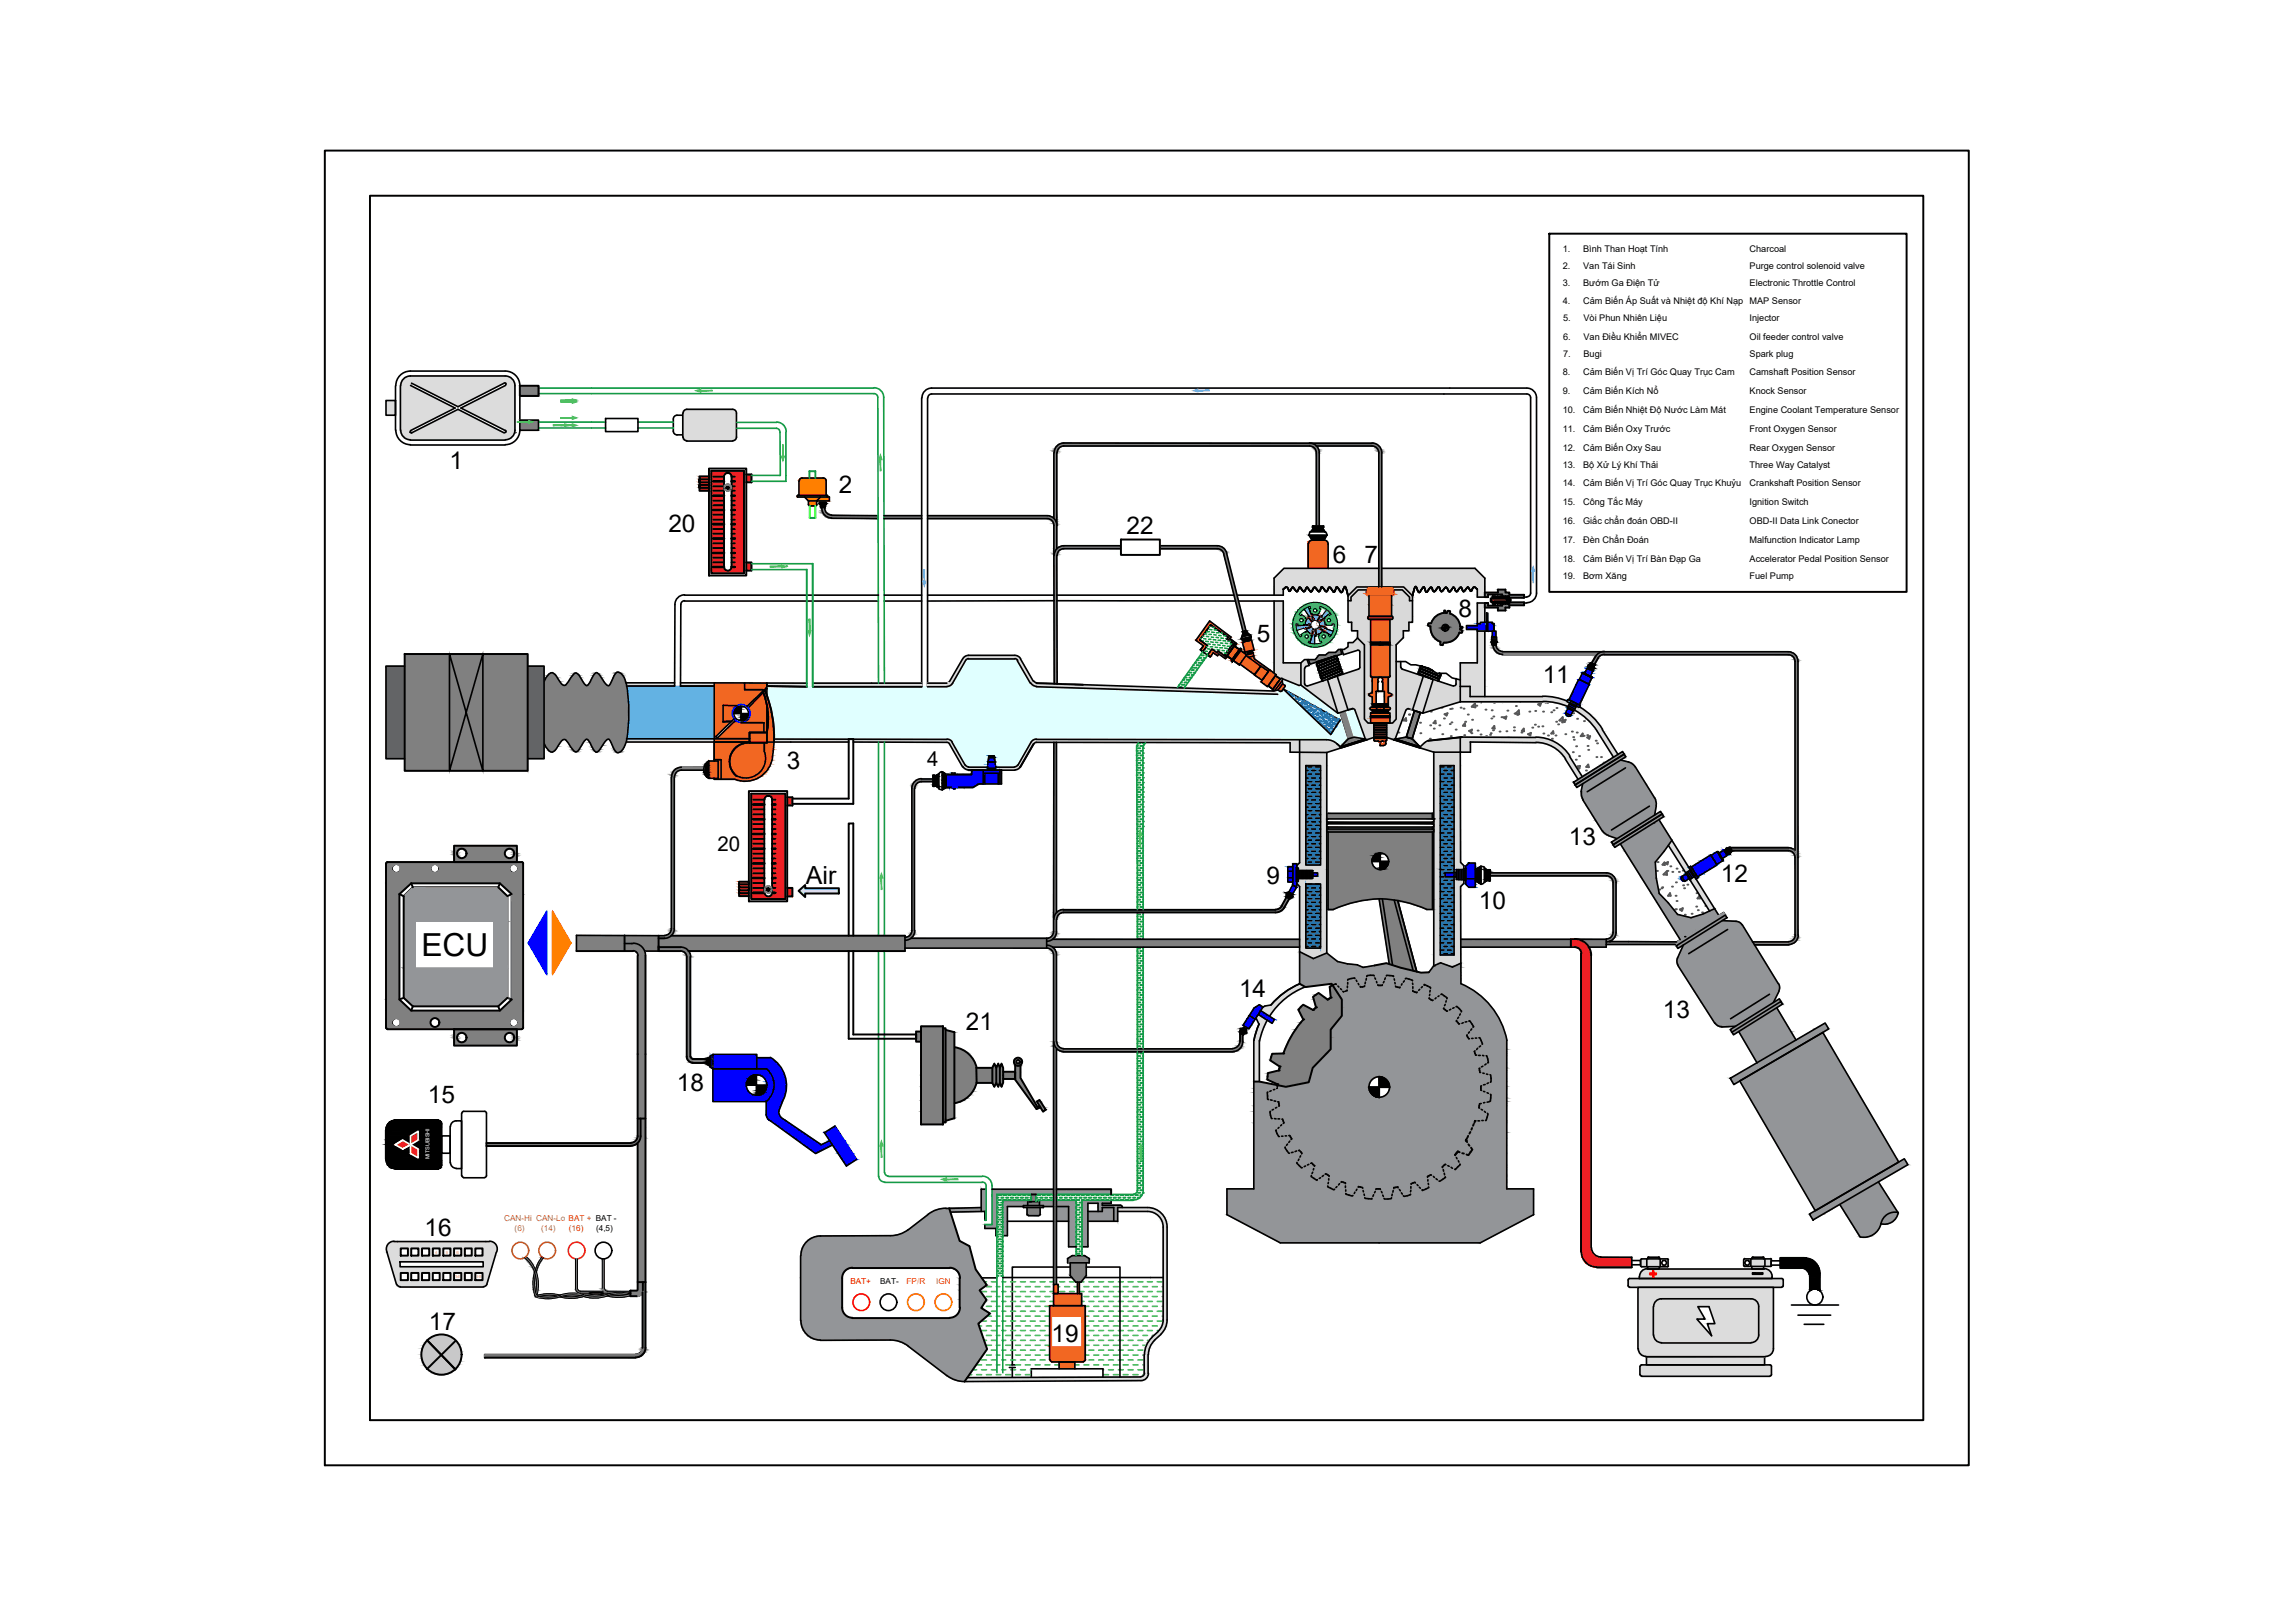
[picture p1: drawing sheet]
<svg xmlns="http://www.w3.org/2000/svg" width="297mm" height="210mm" viewBox="0 0 297 210" stroke-linecap="round" stroke-linejoin="round" font-family="sans-serif">
<defs><g id="words">
<text font-size="4.1" x="54.5" y="123.7">ECU</text>
<g font-size="3.2">
<text x="58.2" y="60.7">1</text>
<text x="108.5" y="63.9">2</text>
<text x="86.5" y="68.8">20</text>
<text x="145.7" y="69.1">22</text>
<text x="172.5" y="72.8">6</text>
<text x="176.5" y="72.8">7</text>
<text x="162.6" y="83">5</text>
<text x="188.7" y="79.9">8</text>
<text x="199.6" y="88.4">11</text>
<text x="101.8" y="99.5">3</text>
<text x="203" y="109.3">13</text>
<text x="104.3" y="114.4">Air</text>
<text x="163.9" y="114.4">9</text>
<text x="191.3" y="117.7">10</text>
<text x="222.6" y="114.1">12</text>
<text x="160.3" y="129">14</text>
<text x="215.1" y="131.8">13</text>
<text x="125" y="133.3">21</text>
<text x="55.4" y="142.8">15</text>
<text x="87.6" y="141.2">18</text>
<text x="54.9" y="159.9">16</text>
<text x="55.5" y="172.1">17</text>
<text x="136" y="173.6">19</text>
</g>
<g font-size="2.6">
<text x="120" y="99.1">4</text>
<text x="92.8" y="110.2">20</text>
</g>
<g font-size="1.2">
<text x="202.2" y="34.8">2.</text>
<text x="202.2" y="32.7">1.</text>
<text x="204.8" y="34.8">Van Tái Sinh</text>
<text x="204.8" y="32.7">Bình Than Hoạt Tính</text>
<text x="226.3" y="32.7">Charcoal</text>
<text x="226.3" y="34.8">Purge control solenoid valve</text>
<text x="202.2" y="39.3">4.</text>
<text x="202.2" y="37">3.</text>
<text x="202.2" y="41.6">5.</text>
<text x="204.8" y="39.3">Cảm Biến Áp Suất và Nhiệt độ Khí Nạp MAP Sensor</text>
<text x="204.8" y="37">Bướm Ga Điện Tử</text>
<text x="204.9" y="41.6">Vòi Phun Nhiên Liệu</text>
<text x="226.3" y="37">Electronic Throttle Control</text>
<text x="226.3" y="41.6">Injector</text>
<text x="202.2" y="44">6.</text>
<text x="202.2" y="46.2">7.</text>
<text x="204.9" y="44">Van Điều Khiển MIVEC</text>
<text x="204.9" y="46.2">Bugi</text>
<text x="226.3" y="44">Oil feeder control valve</text>
<text x="226.3" y="46.2">Spark plug</text>
<text x="202.2" y="48.5">8.</text>
<text x="202.2" y="51">9.</text>
<text x="202.2" y="53.4">10.</text>
<text x="204.8" y="48.5">Cảm Biến Vị Trí Góc Quay Trục Cam</text>
<text x="204.8" y="51">Cảm Biến Kích Nổ</text>
<text x="204.8" y="53.4">Cảm Biến Nhiệt Độ Nước Làm Mát</text>
<text x="226.3" y="48.5">Camshaft Position Sensor</text>
<text x="226.3" y="51">Knock Sensor</text>
<text x="226.3" y="53.4">Engine Coolant Temperature Sensor</text>
<text x="202.2" y="55.9">11.</text>
<text x="202.2" y="58.3">12.</text>
<text x="204.8" y="55.9">Cảm Biến Oxy Trước</text>
<text x="204.8" y="58.3">Cảm Biến Oxy Sau</text>
<text x="226.3" y="55.9">Front Oxygen Sensor</text>
<text x="226.3" y="58.3">Rear Oxygen Sensor</text>
<text x="202.2" y="60.6">13.</text>
<text x="202.2" y="62.9">14.</text>
<text x="202.2" y="65.4">15.</text>
<text x="204.8" y="60.6">Bộ Xử Lý Khí Thải</text>
<text x="204.8" y="62.9">Cảm Biến Vị Trí Góc Quay Trục Khuỷu</text>
<text x="204.8" y="65.4">Công Tắc Máy</text>
<text x="226.3" y="60.6">Three Way Catalyst</text>
<text x="226.3" y="62.9">Crankshaft Position Sensor</text>
<text x="226.3" y="65.4">Ignition Switch</text>
<text x="202.2" y="67.8">16.</text>
<text x="202.2" y="70.3">17.</text>
<text x="204.8" y="67.8">Giắc chẩn đoán OBD-II</text>
<text x="204.8" y="70.3">Đèn Chẩn Đoán</text>
<text x="226.3" y="67.8">OBD-II Data Link Conector</text>
<text x="226.3" y="70.3">Malfunction Indicator Lamp</text>
<text x="202.2" y="72.7">18.</text>
<text x="202.2" y="75">19.</text>
<text x="204.8" y="72.7">Cảm Biến Vị Trí Bàn Đạp Ga</text>
<text x="204.8" y="75">Bơm Xăng</text>
<text x="226.3" y="75">Fuel Pump</text>
<text x="226.3" y="72.7">Accelerator Pedal Position Sensor</text>
</g>
<g font-size="1.1" fill="#cd6928">
<text x="65.2" y="158">CAN-Hi CAN-Lo BAT + BAT -</text>
<text x="66.6" y="159.3">(6)</text>
<text x="70" y="159.3">(14)</text>
</g>
<text font-size="1.1" fill="#ed1f24" x="73.6" y="159.3">(16)</text>
<g font-size="1.1">
<text x="77.1" y="159.3">(4,5)</text>
<text x="113.9" y="166.1">BAT-</text>
</g>
<text font-size="1.1" fill="#f00" x="110" y="166.1">BAT+</text>
<g font-size="1.1" fill="#ff7f00">
<text x="117.3" y="166.1">FP/R</text>
<text x="121.1" y="166.1">IGN</text>
</g>
<text font-size=".7" fill="#fff" x="55.6" y="150" transform="rotate(-90 55.6 150)">MITSUBISHI</text>
<g font-size=".6" fill="#fb6551">
<text x="56.3" y="162.2">4</text>
<text x="57.7" y="162.2">5</text>
<text x="58.9" y="165.4">14</text>
<text x="59" y="162.2">6</text>
<text x="61.7" y="165.4">16</text>
</g>
</g></defs>
<!-- layer: 0 -->
<g fill="#7aafdf" stroke="#7aafdf" stroke-width=".13">
<path d="M169 78.7l.3-.1v.1z"/>
<path d="M171.6 78.9l.3 .2h-.4z"/>
<path d="M169.6 79.5h.1z"/>
<path d="M169.3 79.8h.1z"/>
<path d="M168.7 80.8h.1z"/>
<path d="M169.5 83.2h.6v.1z"/>
<path d="M198.4 73.3l.2 .6h-.5z"/>
<path d="M119.4 75.2h.4l-.2 .7z"/>
<path d="M154.3 50.6l.7-.3v.4z"/>
<path d="M169 78.7l.4 .1-.1-.1zM168.7 78.8l.3-.1 .4 .1z"/>
<path d="M171.5 79.1l.6 .2-.2-.2zM171.5 79.1l.6 .2h-.8z"/>
<path d="M168.7 78.8l.9 .7-.2-.7zM168.7 78.8l.9 .7h-.5z"/>
<path d="M169.1 79.5h.5zM169.1 79.5h.5z"/>
<path d="M169.1 79.5h.6zM169.1 79.5h.6zM169.1 79.5h.6zM169.1 79.5h.6zM169.1 79.5h.6zM169.1 79.5h.6z"/>
<path d="M169.1 79.5h.6zM169.1 79.5h.6zM169.2 79.5h.5zM169.2 79.5h.5z"/>
<path d="M169.2 79.5h.5zM169.2 79.5h.5z"/>
<path d="M169.2 79.5l.5 .1zM169.2 79.5l.5 .1zM169.2 79.6h.5zM169.2 79.6h.5zM169.2 79.6h.5zM169.2 79.6h.5zM169.2 79.6h.5zM169.2 79.6h.5z"/>
<path d="M169.2 79.6h.5zM169.2 79.6h.5zM169.2 79.6h.5zM169.2 79.6h.5z"/>
<path d="M170.1 79.6h.2zM170 79.6h.3z"/>
<path d="M169.2 79.6h.5zM169.2 79.6h.5zM169.2 79.6h.5zM169.2 79.6h.5z"/>
<path d="M170 79.6h.4zM169.9 79.6h.5z"/>
<path d="M169.2 79.6h.5zM169.2 79.6h.5z"/>
<path d="M169.9 79.6h.6zM169.7 79.6h.8z"/>
<path d="M169.3 79.6h.4zM169.3 79.6h.4z"/>
<path d="M169.7 79.6h.9zM169.7 79.6h.9z"/>
<path d="M169.3 79.6h.4zM169.3 79.6h.4z"/>
<path d="M169.7 79.6h.9zM169.7 79.6h.9z"/>
<path d="M169.3 79.6h.4zM169.3 79.6h.4z"/>
<path d="M171.3 79.3l.3 .4 .5-.4zM171.3 79.3l.3 .4h-.5z"/>
<path d="M170.9 79.7h.1zM170.9 79.7h.1z"/>
<path d="M171.1 79.7h.5zM171.1 79.7h.5z"/>
<path d="M170.9 79.7h.2zM170.9 79.7h.2z"/>
<path d="M169.3 79.6l1.4 .1-.1-.1zM169.3 79.6l1.4 .1h-1.5zM169.2 79.7h1.5zM169.2 79.7h1.5z"/>
<path d="M170.9 79.7h.7zM170.9 79.7h.7z"/>
<path d="M169.2 79.7h1.5zM169.2 79.7h1.5zM169.2 79.7h1.5zM169.2 79.7h1.5z"/>
<path d="M170.9 79.7h.7zM170.9 79.7h.7z"/>
<path d="M169.2 79.7h1.6zM169.2 79.7h1.6z"/>
<path d="M170.9 79.7h.7zM170.9 79.7h.7z"/>
<path d="M169.2 79.7h1.6zM169.2 79.7h1.6z"/>
<path d="M170.9 79.7h.7zM170.9 79.7h.7z"/>
<path d="M169.2 79.7h1.6zM169.2 79.7h1.6z"/>
<path d="M170.9 79.7h.7zM170.9 79.7h.7z"/>
<path d="M169.2 79.7l1.6 .1zM169.2 79.7l1.6 .1z"/>
<path d="M170.9 79.7h.7zM170.9 79.7l.6 .1z"/>
<path d="M169.2 79.8h1.6zM169.2 79.8h1.6z"/>
<path d="M170.9 79.8h.6zM170.9 79.8h.6zM170.9 79.8h.6zM170.9 79.8h.6z"/>
<path d="M169.2 79.8h1.6zM169.2 79.8h1.6z"/>
<path d="M169.3 79.8h.1zM169.3 79.8h.1z"/>
<path d="M169.4 79.8h1.4zM169.4 79.8h1.4z"/>
<path d="M169.3 79.8h.1zM169.3 79.8h.1z"/>
<path d="M170.9 79.8l.5 .1 .1-.1zM170.9 79.8l.5 .1h-.5z"/>
<path d="M169.4 79.8l1.5 .1zM169.4 79.8l1.5 .1z"/>
<path d="M170.9 79.9h.5zM170.9 79.9h.5z"/>
<path d="M169.4 79.9h1.5zM169.4 79.9h1.5z"/>
<path d="M169.4 79.9h1.9h.1zM169.2 79.9h.2h1.9zM169.2 79.9h2.1zM169.2 79.9h2.1z"/>
<path d="M169.2 79.9l2.1 .1zM169.2 79.9l2.1 .1z"/>
<path d="M169.9 80h1.4zM169.9 80h1.4z"/>
<path d="M169.2 80h.6zM169.2 80h.7z"/>
<path d="M169.9 80h1.4zM169.9 80h1.4z"/>
<path d="M169.2 80h.6zM169.2 80h.6z"/>
<path d="M170 80h1.3zM170 80h1.3z"/>
<path d="M169.2 80h.6zM169.2 80h.6z"/>
<path d="M170 80h1.4zM170 80h1.4z"/>
<path d="M169.2 80h.6zM169.2 80h.6z"/>
<path d="M170 80h1.4zM170 80h1.4zM170 80h1.4zM170 80h1.4zM170 80h1.4zM170 80h1.4zM170 80h1.4zM170 80h1.4z"/>
<path d="M169.1 80h.6zM169.1 80h.7z"/>
<path d="M170 80h1.4zM170 80h1.4z"/>
<path d="M170 80h1.4zM170 80l1.3 .1zM170 80.1h1.3zM170 80.1h1.3zM170 80.1h1.3zM170 80.1h1.3z"/>
<path d="M171.1 80.1h.2zM171.1 80.1h.2z"/>
<path d="M170 80.1h1.1zM170 80.1h1.1zM170 80.1h1.1zM170 80.1h1.1z"/>
<path d="M169.1 80l.6 .1zM169.1 80l.6 .1z"/>
<path d="M170 80.1h1.1zM170 80.1h1.1z"/>
<path d="M171.1 80.1h.2zM171.1 80.1h.2z"/>
<path d="M170 80.1h1.2zM170 80.1h1.2z"/>
<path d="M169.1 80.1h.6zM169.1 80.1h.6z"/>
<path d="M171.2 80.1h.1zM171.2 80.1h.1z"/>
<path d="M169.1 80.1h.6zM169.1 80.1h.6z"/>
<path d="M170 80.1h1.2zM170 80.1h1.2z"/>
<path d="M169.1 80.1h.6zM169.1 80.1h.6z"/>
<path d="M170 80.1l1.2 .1zM170 80.1l1.2 .1z"/>
<path d="M169.1 80.1l.6 .1zM169.1 80.1l.6 .1z"/>
<path d="M170 80.2h1.2zM170 80.2h1.2z"/>
<path d="M169.1 80.2h.6zM169.1 80.2h.6z"/>
<path d="M170 80.2h1.2zM170 80.2h1.2z"/>
<path d="M169.1 80.2h.6zM169.1 80.2h.6z"/>
<path d="M170 80.2h1.2zM170 80.2h1.2z"/>
<path d="M169 80.2h.8zM169 80.2h.8z"/>
<path d="M170 80.2h1.3zM170 80.2h1.3z"/>
<path d="M169 80.2h.8zM169 80.2h.8z"/>
<path d="M170 80.2h1.3zM170 80.2h1.3z"/>
<path d="M169 80.2h.8zM169 80.2h.8z"/>
<path d="M170 80.2h1.3zM170 80.2h1.3zM170 80.2h1.3zM169.9 80.2h1.4z"/>
<path d="M169 80.2h.8zM169 80.2h.8z"/>
<path d="M169.9 80.2l1.4 .1zM169.9 80.2l1.4 .1z"/>
<path d="M169 80.2l.9 .1zM169 80.2l.9 .1z"/>
<path d="M169 80.3h2.3zM169 80.3h2.3z"/>
<path d="M170.8 80.3h.5zM170.8 80.3h.5z"/>
<path d="M169 80.3h1.7zM169 80.3h1.8z"/>
<path d="M170.8 80.3h.5zM170.8 80.3h.5z"/>
<path d="M169 80.3h1.7zM169 80.3h1.7zM169 80.3h1.7zM169 80.3h1.7z"/>
<path d="M170.8 80.3h.5zM170.8 80.3h.5z"/>
<path d="M170.2 80.3h.5zM170.2 80.3h.5z"/>
<path d="M169 80.3h1zM169 80.3h1.1z"/>
<path d="M170.2 80.3h.5zM170.2 80.3h.5z"/>
<path d="M169 80.3h1zM169 80.3h1z"/>
<path d="M170.8 80.3h.5zM170.8 80.3h.5z"/>
<path d="M170.3 80.3h.4zM170.3 80.3h.4z"/>
<path d="M170.9 80.3h.4zM170.9 80.3h.4z"/>
<path d="M170.3 80.3h.4zM170.3 80.3h.4z"/>
<path d="M170.3 80.3h.4zM170.3 80.3l.3 .1z"/>
<path d="M169 80.3h1zM169 80.3l.9 .1z"/>
<path d="M170.9 80.3l.4 .1zM170.9 80.3l.4 .1z"/>
<path d="M170.4 80.4h.2zM170.4 80.4h.2z"/>
<path d="M170.9 80.4h.4zM170.9 80.4h.4z"/>
<path d="M170.4 80.4h.2zM170.4 80.4h.2z"/>
<path d="M170.5 80.4h.1zM170.5 80.4h.1z"/>
<path d="M168.9 80.4h1zM168.9 80.4h.9z"/>
<path d="M170.9 80.4h.5zM170.9 80.4h.5z"/>
<path d="M170.5 80.4h.1zM170.5 80.4h.1z"/>
<path d="M170.9 80.4h.5zM170.9 80.4h.5z"/>
<path d="M170.5 80.4h.1zM170.5 80.4h.1z"/>
<path d="M170.9 80.4h.5zM170.9 80.4h.5zM170.9 80.4h.5zM170.9 80.4h.5z"/>
<path d="M170.5 80.4h.1zM170.5 80.4h.1z"/>
<path d="M170.5 80.4l.1 .1zM170.5 80.4l.1 .1z"/>
<path d="M168.9 80.4l.8 .1 .1-.1zM168.9 80.4l.8 .1h-.8z"/>
<path d="M170.9 80.4l.5 .1zM170.9 80.4l.5 .1z"/>
<path d="M170.5 80.5h.2zM170.5 80.5h.2z"/>
<path d="M168.9 80.5h.8zM168.9 80.5h.8z"/>
<path d="M170.9 80.5h.5zM170.9 80.5h.5z"/>
<path d="M170.6 80.5h.1zM170.6 80.5h.1z"/>
<path d="M170.9 80.5h.5zM170.9 80.5h.5z"/>
<path d="M170.6 80.5h.1zM170.6 80.5h.1z"/>
<path d="M170.8 80.5h.6zM170.8 80.5h.6z"/>
<path d="M170.6 80.5h.1zM170.6 80.5h.1z"/>
<path d="M170.8 80.5h.6zM170.8 80.5h.6z"/>
<path d="M170.6 80.5h.1zM170.6 80.5h.1z"/>
<path d="M170.8 80.5h.6zM170.8 80.5h.6z"/>
<path d="M170.6 80.5h.2zM170.6 80.5h.2z"/>
<path d="M170.6 80.5l.8 .1zM170.6 80.5l.8 .1z"/>
<path d="M168.9 80.5l.7 .1 .1-.1zM168.9 80.5l.7 .1h-.7z"/>
<path d="M170.6 80.6l.8 .1v-.1zM170.6 80.6l.8 .1h-.7zM170.7 80.7h.7zM170.7 80.7h.7z"/>
<path d="M168.9 80.6l.7 .1v-.1zM168.9 80.6l.7 .1h-.7z"/>
<path d="M168.9 80.7h.7zM168.9 80.7h.7z"/>
<path d="M168.9 80.7h.7zM168.9 80.7h.7z"/>
<path d="M169.4 80.7h.2zM169.4 80.7h.2z"/>
<path d="M168.9 80.7h.4zM168.9 80.7h.4z"/>
<path d="M169.4 80.7h.2zM169.4 80.7h.2z"/>
<path d="M168.9 80.7h.4zM168.9 80.7h.4z"/>
<path d="M169.4 80.7h.2zM169.4 80.7h.2z"/>
<path d="M168.9 80.7h.3zM168.9 80.7h.4z"/>
<path d="M170.7 80.7h.7zM170.7 80.7h.7h-.7z"/>
<path d="M169.4 80.7h.2zM169.4 80.7h.1z"/>
<path d="M169.4 80.7l.1 .1zM169.4 80.7l.1 .1z"/>
<path d="M168.9 80.7l.3 .1zM168.9 80.7l.3 .1z"/>
<path d="M169.4 80.8h.1zM169.4 80.8h.1z"/>
<path d="M168.9 80.8h.3zM168.9 80.8h.3z"/>
<path d="M169.4 80.8h.1zM169.4 80.8h.1z"/>
<path d="M168.9 80.8h.3zM168.9 80.8h.3z"/>
<path d="M168.7 80.8h.1zM168.7 80.8h.1zM168.7 80.8h.1zM168.7 80.8h.1zM168.7 80.8h.1zM168.7 80.8h.1zM168.7 80.8h.1zM168.7 80.8h.1zM168.7 80.8h.1zM168.7 80.8h.1zM168.7 80.8h.1zM168.7 80.8h.1zM168.7 80.8h.1zM168.7 80.8h.1zM168.7 80.8h.1zM168.7 80.8h.1z"/>
<path d="M168.7 80.8h.1zM168.7 80.8h.1zM168.7 80.8h.1zM168.7 80.8h.1z"/>
<path d="M168.9 80.8h.3zM168.9 80.8h.3z"/>
<path d="M168.7 80.8l.1 .1zM168.7 80.8l.1 .1zM168.6 80.9h.2zM168.6 80.9h.2zM168.6 80.9h.2zM168.6 80.9h.2z"/>
<path d="M170.7 80.7l.7 .2v-.2zM170.7 80.7l.7 .2h-.7z"/>
<path d="M168.9 80.8l.3 .1zM168.9 80.8l.3 .1z"/>
<path d="M170.7 80.9h.7zM170.7 80.9h.7z"/>
<path d="M168.9 80.9h.3zM168.9 80.9h.3z"/>
<path d="M168.8 80.9h.4zM168.9 80.9h.3zM168.9 80.9h.3zM168.9 80.9h.3zM168.9 80.9h.3zM168.9 80.9h.3z"/>
<path d="M168.6 80.9h.2zM168.6 80.9h.2z"/>
<path d="M168.6 80.9l.6 .1zM168.6 80.9l.6 .1z"/>
<path d="M168.6 81h.6zM168.4 81h.8z"/>
<path d="M169.4 81h.1zM169.4 81h.1z"/>
<path d="M168.4 81h.8zM168 81h1.2z"/>
<path d="M170.7 80.9l.7 .1v-.1zM170.7 80.9l.7 .1h-.7z"/>
<path d="M169.4 81h.1zM169.4 81h.1z"/>
<path d="M168 81h1.2zM167.7 81h1.5z"/>
<path d="M169.4 81h.2zM169.4 81h.2z"/>
<path d="M167.7 81h1.5zM167.7 81h1.5z"/>
<path d="M169.4 81h.2zM169.4 81h.2z"/>
<path d="M167.7 81h1.6zM167.7 81h1.6z"/>
<path d="M169.4 81h.2zM169.4 81h.2z"/>
<path d="M167.7 81h1.6zM167.7 81h1.6z"/>
<path d="M169.4 81h.2zM169.4 81h.2z"/>
<path d="M167.7 81h1.6zM167.7 81h1.6z"/>
<path d="M170.7 81l.7 .1v-.1zM170.7 81l.7 .1h-.7z"/>
<path d="M167.7 81l1.9 .1v-.1zM167.7 81l1.9 .1h-1.9z"/>
<path d="M170.7 81.1h.7zM170.7 81.1h.7z"/>
<path d="M170.7 81.1l.7 .1v-.1zM170.7 81.1l.7 .1h-.8z"/>
<path d="M167.7 81.1l1.9 .1v-.1zM167.7 81.1l1.9 .1h-1.9z"/>
<path d="M170.6 81.2h.8zM170.6 81.2h.8z"/>
<path d="M170.8 81.2h.6zM170.8 81.2h.6z"/>
<path d="M170.6 81.2h.1zM170.6 81.2h.2z"/>
<path d="M170.8 81.2h.6zM170.8 81.2h.6z"/>
<path d="M170.6 81.2h.1zM170.6 81.2h.1z"/>
<path d="M170.8 81.2h.6zM170.8 81.2h.6z"/>
<path d="M170.6 81.2h.1zM170.6 81.2h.1z"/>
<path d="M167.7 81.2l2 .1-.1-.1zM167.7 81.2l2 .1h-2z"/>
<path d="M170.8 81.2h.6zM170.8 81.2l.6 .1z"/>
<path d="M170.6 81.2l.1 .1zM170.6 81.2l.1 .1z"/>
<path d="M168.9 81.3h.8zM168.9 81.3h.8z"/>
<path d="M167.7 81.3h1.2zM167.7 81.3h1.2z"/>
<path d="M171.4 81.3h.1zM171.4 81.3h.1z"/>
<path d="M167.7 81.3h1.2zM167.7 81.3h1.2z"/>
<path d="M171.4 81.3h.1zM171.4 81.3h.1zM171.4 81.3h.1zM171.4 81.3h.1zM171.4 81.3h.1zM171.4 81.3h.1zM171.4 81.3h.1zM171.4 81.3h.1z"/>
<path d="M170.9 81.3h.5zM170.9 81.3h.5z"/>
<path d="M170.6 81.3h.1zM170.6 81.3h.1z"/>
<path d="M171.4 81.3h.1zM171.4 81.3h.1z"/>
<path d="M170.6 81.3h.1zM170.5 81.3h.1z"/>
<path d="M168.9 81.3h.8zM168.9 81.3h.8z"/>
<path d="M171.4 81.3h.2zM171.4 81.3h.2z"/>
<path d="M167.7 81.3h1.2zM167.7 81.3h1.2z"/>
<path d="M171.4 81.3h.2zM171.4 81.3h.2z"/>
<path d="M170.9 81.3h.5zM170.9 81.3h.5z"/>
<path d="M170.5 81.3h.1zM170.5 81.3h.1z"/>
<path d="M167.7 81.3h1.2zM167.7 81.3h1.2z"/>
<path d="M171.4 81.3h.2zM171.4 81.3h.2z"/>
<path d="M170.9 81.3h.5zM170.9 81.3h.5z"/>
<path d="M171.4 81.3h.2zM171.4 81.3h.2z"/>
<path d="M170.9 81.3h.5zM170.9 81.3h.5z"/>
<path d="M170.9 81.3h.7zM170.9 81.3h.7z"/>
<path d="M170.5 81.3h.1zM170.5 81.3h.1z"/>
<path d="M168.7 81.3h.2zM168.7 81.3h.2zM168.7 81.3h.2zM168.7 81.3h.2z"/>
<path d="M170.9 81.3h.7zM170.9 81.3h.7z"/>
<path d="M170.5 81.3h.1zM170.5 81.3h.1z"/>
<path d="M168.7 81.3h.2zM168.7 81.3h.2z"/>
<path d="M170.5 81.3h.1zM170.5 81.3h.1z"/>
<path d="M168.9 81.3h.9h-.1zM168.9 81.3h.9h-.9z"/>
<path d="M168.7 81.3h.2zM168.7 81.3h.2zM168.7 81.3h.2zM168.7 81.3h.2z"/>
<path d="M168.7 81.3l.2 .1zM168.7 81.3l.2 .1zM168.7 81.4h.2zM168.7 81.4h.2zM168.7 81.4h.2zM168.7 81.4h.2z"/>
<path d="M170.9 81.3l.7 .1zM170.9 81.3l.7 .1z"/>
<path d="M170.5 81.3l.1 .1zM170.5 81.4h.1z"/>
<path d="M170.9 81.4h.7zM170.9 81.4h.7z"/>
<path d="M168.7 81.4h.2zM168.7 81.4h.2z"/>
<path d="M168.7 81.4h.2zM168.7 81.4h.1z"/>
<path d="M170.9 81.4h.7zM170.9 81.4h.7z"/>
<path d="M170.5 81.4h.1zM170.4 81.4h.2z"/>
<path d="M170.4 81.4h.2zM170.4 81.4h.2z"/>
<path d="M168.9 81.3l1 .1-.1-.1zM168.9 81.3l1 .1h-1z"/>
<path d="M170.9 81.4h.8zM170.9 81.4h.8z"/>
<path d="M170.4 81.4h.3zM170.4 81.4h.3z"/>
<path d="M170.9 81.4h.8zM170.9 81.4h.8z"/>
<path d="M170.4 81.4h.3zM170.3 81.4h.4zM170.3 81.4h.4zM170.3 81.4h.4z"/>
<path d="M168.9 81.4h1.1zM168.9 81.4h1.1z"/>
<path d="M169 81.4l1 .1zM169 81.4l1 .1z"/>
<path d="M170.9 81.4l.9 .1zM170.9 81.4l.9 .1z"/>
<path d="M170.3 81.4l.4 .1zM170.2 81.5h.5z"/>
<path d="M170.2 81.5h.5zM170.2 81.5h.5z"/>
<path d="M169 81.5h1.1zM169 81.5h1.1z"/>
<path d="M170.8 81.5h1zM170.8 81.5h1z"/>
<path d="M169 81.5h1.7zM169 81.5h1.7z"/>
<path d="M170.8 81.5h1.1zM170.8 81.5h1.1z"/>
<path d="M169 81.5h1.7zM169 81.5h1.7z"/>
<path d="M170.8 81.5h1.1zM170.8 81.5h1.1z"/>
<path d="M169 81.5h1.8zM169 81.5h1.8z"/>
<path d="M169 81.5h2.9zM169 81.5h2.9z"/>
<path d="M169.9 81.5h2zM169.9 81.5h2z"/>
<path d="M169 81.5h.8zM169 81.5h.9z"/>
<path d="M169.9 81.5h2zM169.9 81.5h2z"/>
<path d="M169 81.5h.8zM169 81.5h.8z"/>
<path d="M170 81.5h1.9zM170 81.5h1.9z"/>
<path d="M169 81.5h.8zM169 81.5h.8z"/>
<path d="M170 81.5h2zM170 81.5h2z"/>
<path d="M169 81.5h.8zM169 81.5h.8z"/>
<path d="M170 81.5h2.1zM170 81.5h2.1z"/>
<path d="M169 81.5h.8zM169 81.5h.8z"/>
<path d="M167.7 81.3l.1 .2 .9-.2zM167.7 81.3l.1 .2z"/>
<path d="M170 81.5l2.2 .1zM170 81.5l2.2 .1z"/>
<path d="M169 81.5h.8zM169 81.5l.7 .1z"/>
<path d="M170 81.6h2.2zM170 81.6h2.2z"/>
<path d="M171.2 81.6h1zM171.2 81.6h1z"/>
<path d="M170 81.6h1.2zM170 81.6h1.2z"/>
<path d="M170 81.6h1.2zM170 81.6h1.2z"/>
<path d="M169.1 81.6h.6zM169.1 81.6h.6z"/>
<path d="M170 81.6h1.2zM170 81.6h1.2z"/>
<path d="M169.1 81.6h.6zM169.1 81.6h.6zM169.1 81.6h.6zM169.1 81.6h.6z"/>
<path d="M170 81.6h1.2zM170 81.6l1.1 .1z"/>
<path d="M169.1 81.6l.6 .1zM169.1 81.6l.6 .1z"/>
<path d="M171.2 81.6l1.2 .1-.2-.1zM171.2 81.6l1.2 .1h-1.2zM171.2 81.7h1.2zM171.2 81.7h1.2z"/>
<path d="M170 81.7h1.1zM170 81.7h1.1z"/>
<path d="M169.1 81.7h.6zM169.1 81.7h.6z"/>
<path d="M171.2 81.7h1.3zM171.2 81.7h1.3zM171.2 81.7h1.3zM171.2 81.7h1.3zM171.2 81.7h1.3zM171.2 81.7h1.3z"/>
<path d="M171.2 81.7h1.3zM171.2 81.7h1.3z"/>
<path d="M171.2 81.7h.2zM171.2 81.7h.2z"/>
<path d="M170 81.7h1.1zM170 81.7h1.1z"/>
<path d="M169.1 81.7h.7zM169.1 81.7h.7z"/>
<path d="M171.2 81.7h.2zM171.2 81.7h.2zM171.2 81.7h.2zM171.2 81.7h.2zM171.2 81.7h.2zM171.2 81.7h.2z"/>
<path d="M170 81.7h1.1zM170 81.7h1.1z"/>
<path d="M169.1 81.7h.7zM169.1 81.7h.7z"/>
<path d="M170 81.7l1.1 .1zM170 81.7l1.1 .1z"/>
<path d="M169.1 81.7l.7 .1zM169.1 81.7l.7 .1z"/>
<path d="M171.2 81.7h.2zM171.2 81.7l.1 .1z"/>
<path d="M170 81.8h1.1zM170 81.8h1.1zM170 81.8h1.1zM170 81.8h1.1z"/>
<path d="M169.2 81.8h.6zM169.2 81.8h.6z"/>
<path d="M170 81.8h1.1zM169.9 81.8h1.2z"/>
<path d="M169.2 81.8h.6zM169.2 81.8h.6z"/>
<path d="M169.9 81.8h1.2zM169.9 81.8h1.2z"/>
<path d="M169.2 81.8h.7zM169.2 81.8h.7z"/>
<path d="M169.2 81.8h1.9zM169.2 81.8h1.8z"/>
<path d="M169.2 81.8l1.7 .1 .1-.1zM169.2 81.8l1.7 .1h-1.5z"/>
<path d="M169.4 81.9h1.5zM169.4 81.9h1.4z"/>
<path d="M171.4 81.7l.9 .3 .2-.3zM171.4 81.7l.9 .3h-.5z"/>
<path d="M169.4 81.9l1.3 .1 .1-.1zM169.4 81.9l1.3 .1h-1.2z"/>
<path d="M169.5 82h1.2zM169.5 82l1.2 .1z"/>
<path d="M169.6 82.1h1.1zM169.6 82.1h.9z"/>
<path d="M169.7 82.1h.8zM169.7 82.1h.8z"/>
<path d="M169.8 82.1h.6zM169.8 82.1h.7z"/>
<path d="M169.8 82.1h.6zM169.7 82.1h.7zM169.7 82.1h.7zM169.7 82.1h.7zM169.7 82.1h.7zM169.7 82.1h.7zM169.7 82.1h.7zM169.7 82.1h.7z"/>
<path d="M169.7 82.1h.7zM169.7 82.1h.6zM169.7 82.1h.6zM169.7 82.1h.6zM169.7 82.1h.6zM169.7 82.1h.6z"/>
<path d="M169.7 82.1h.6zM169.7 82.1h.6z"/>
<path d="M169.7 82.1h.6zM169.7 82.1l.5 .1z"/>
<path d="M169.7 82.2h.4zM169.7 82.2h.4zM169.7 82.2h.4zM169.7 82.2h.5z"/>
<path d="M169.7 82.2h.5zM169.7 82.2h.5zM169.7 82.2h.5zM169.7 82.2h.5z"/>
<path d="M169.7 82.2h.5zM169.7 82.2h.5zM169.7 82.2h.5zM169.7 82.2h.5zM169.7 82.2h.5zM169.7 82.2h.5z"/>
<path d="M171.8 82l.4 .2 .1-.2zM171.8 82l.4 .2z"/>
<path d="M169.7 82.2h.5zM169.7 82.2h.5zM169.7 82.2h.5zM169.7 82.2h.5zM169.7 82.2h.5zM169.7 82.2h.5zM169.7 82.2h.5zM169.7 82.2h.5zM169.7 82.2h.5zM169.7 82.2h.5zM169.7 82.2h.5zM169.7 82.2h.5zM169.7 82.2h.5zM169.7 82.2h.5z"/>
<path d="M169.7 82.2l.5 .1zM169.7 82.2l.5 .1zM169.7 82.3h.5zM169.7 82.3h.5zM169.7 82.3h.5zM169.7 82.3h.5zM169.7 82.3h.5zM169.7 82.3h.5z"/>
<path d="M169.7 82.3h.5zM169.7 82.3h.5zM169.7 82.3h.5z"/>
<path d="M169.7 82.3h.5zM169.7 82.3h.5zM169.7 82.3h.5zM169.7 82.3h.5zM169.7 82.3h.5zM169.7 82.3h.5zM169.7 82.3h.5z"/>
<path d="M169.7 82.3l.5 .1zM169.7 82.3l.5 .1zM169.7 82.4h.5zM169.7 82.4h.5z"/>
<path d="M169.7 82.4h.5zM169.7 82.4h.5zM169.7 82.4h.5zM169.7 82.4h.5z"/>
<path d="M169.7 82.4h.5zM169.7 82.4h.4z"/>
<path d="M169.7 82.4l.4 .8v-.8zM169.7 82.4l.4 .8h-.6z"/>
<path d="M169.8 83.3h.3zM169.5 83.2l.6 .1z"/>
<path d="M198.3 73.9l.1 1.5v-1.5zM198.3 73.9l.1 1.5h-.1z"/>
<path d="M119.5 73.7v1.5h.1zM119.5 73.7h.1v1.5z"/>
<path d="M155 50.5v.1l1.4-.1zM155 50.6l1.4-.1v.1z"/>
</g>
<g fill="#991b1e" stroke="#991b1e" stroke-width=".13">
<path d="M193.1 77.1l.2 .3v-.3zM193.1 77.1l.2 .3h-.2z"/>
<path d="M192.9 77.4l2 .1v-.1zM192.9 77.4l2 .1h-2z"/>
<path d="M192.9 77.5l2.5 .2v-.2zM192.9 77.5l2.5 .2h-2.5z"/>
<path d="M192.9 77.7l2.5 .1v-.1zM192.9 77.7l2.5 .1h-2.5z"/>
<path d="M192.9 77.8l2 .1v-.1zM192.9 77.8l2 .1h-2z"/>
<path d="M193.1 77.9l.2 .3v-.3zM193.1 77.9l.2 .3h-.2z"/>
</g>
<g fill="#d9d9d9" stroke="#d9d9d9" stroke-width=".13">
<path d="M188.1 99.1h.8l.1 10z"/>
<path d="M185.5 99.1h.8v10z"/>
<path d="M188.1 109.1h.9z"/>
<path d="M188.1 114.7h.9v1.9z"/>
<path d="M185.5 109.1h.8z"/>
<path d="M185.5 109.1h.8v7.5z"/>
<path d="M188.1 116.6h.9z"/>
<path d="M185.5 116.6h.8z"/>
<path d="M185.5 124.6h.8l-.8 .4z"/>
<path d="M186.5 124.6h2.5l-.8 .4z"/>
<path d="M168.1 97.3h1.5z"/>
<path d="M168 112.7h3.6z"/>
<path d="M168 113.7h1.8z"/>
<path d="M168.1 123.2h3.5v.1z"/>
<path d="M182.2 91.7l.5 .2z"/>
<path d="M182.2 91.7h.6l-.1 .2z"/>
<path d="M179.4 95.4h1.2l-.1 .2z"/>
<path d="M175.6 82.6l.6 .6h-1.2z"/>
<path d="M175.8 84.2h.7z"/>
<path d="M173.7 84.4h1.1l-1 .3z"/>
<path d="M175.8 86.6h.7z"/>
<path d="M188.4 87.8l.4 .1h-.4z"/>
<path d="M171.6 88l.1-.1z"/>
<path d="M175.2 91.8h1.3z"/>
<path d="M174.4 91.9h.1z"/>
<path d="M172.6 91.9h.4l.1 .4z"/>
<path d="M184.5 90.8h4.4l-3.5 1.1z"/>
<path d="M176.6 95.4h1.1l-.6 .2z"/>
<path d="M186 95.7l2.9-.3v.3z"/>
<path d="M168.1 95.7h3.5z"/>
<path d="M169.6 97.3l2 .1z"/>
<path d="M185.5 97.3l3.4 1.8v-1.8zM185.5 97.3l3.4 1.8h-3.4z"/>
<path d="M188.1 109.1h.9zM188.1 99.1l.9 10h-.9z"/>
<path d="M185.5 109.1h.8zM185.5 99.1l.8 10h-.8z"/>
<path d="M188.1 109.1l.9 2.5v-2.5zM188.1 109.1l.9 2.5h-.9z"/>
<path d="M188.1 111.6l1.3 .4-.4-.4zM188.1 111.6l1.3 .4h-1.3z"/>
<path d="M188.1 112l1.3 .5v-.5zM188.1 112l1.3 .5h-1.3z"/>
<path d="M188.1 112.5h1.3zM188.1 112.5h1.3z"/>
<path d="M188.4 112.5h1zM188.4 112.5h1z"/>
<path d="M188.1 112.5l.3 .4v-.4zM188.1 112.5l.3 .4h-.3z"/>
<path d="M188.1 113.5l.3 .3v-.3zM188.1 113.5l.3 .3h-.3z"/>
<path d="M189.4 112.5v1.3zM189.4 112.5v1.3z"/>
<path d="M188.1 113.8h1.3zM188.1 113.8h1.3z"/>
<path d="M188.1 113.8l1.3 .5v-.5zM188.1 113.8l1.3 .5h-1.3z"/>
<path d="M188.1 114.3l.9 .4 .4-.4zM188.1 114.3l.9 .4h-.9z"/>
<path d="M188.1 116.6h.9zM188.1 114.7l.9 1.9h-.9z"/>
<path d="M185.5 116.6h.8zM185.5 109.1l.8 7.5h-.8z"/>
<path d="M188.1 116.6l.9 7v-7zM188.1 116.6l.9 7h-.9z"/>
<path d="M185.5 116.6l.8 7v-7zM185.5 116.6l.8 7h-.8z"/>
<path d="M185.5 123.6l3.5 1v-1zM185.5 123.6l3.5 1h-3.5z"/>
<path d="M186.4 124.6h2.6zM186.4 124.6h2.6z"/>
<path d="M185.5 124.6h.9zM185.5 124.6h.8z"/>
<path d="M186.5 124.6l.9 .4h.8zM187.4 125h.8l-.3 .2z"/>
<path d="M188.1 113.5l.3 .3v-.3zM188.1 113.5l.3 .3h-.3z"/>
<path d="M188.1 113.8h1.3zM188.1 113.8h1.3z"/>
<path d="M188.1 113.8l1.3 .5v-.5zM188.1 113.8l1.3 .5h-1.3z"/>
<path d="M188.1 114.3l.9 .4 .4-.4zM188.1 114.3l.9 .4h-.9z"/>
<path d="M188.1 116.6h.9zM188.1 114.7l.9 1.9h-.9z"/>
<path d="M168.1 97.3l3.5 .1zM168.1 97.3l3.5 .1z"/>
<path d="M168.1 97.4l3.5 1.7v-1.7zM168.1 97.4l3.5 1.7h-3.5z"/>
<path d="M168.1 99.1l.8 12.5v-12.5zM168.1 99.1l.8 12.5h-.8z"/>
<path d="M170.8 99.1l.8 12.8v-12.8zM170.8 99.1l.8 12.8h-.8z"/>
<path d="M168.1 111.6l.8 .3v-.3zM168.1 111.6l.8 .3h-1.1z"/>
<path d="M167.8 111.9l3.8 .1v-.1zM167.8 111.9l3.8 .1h-3.8z"/>
<path d="M167.8 112l3.8 .3v-.3zM167.8 112l3.8 .3h-3.8z"/>
<path d="M168 112.3l3.6 .4v-.4zM168 112.3l3.6 .4h-3.6zM168 112.7h3.6z"/>
<path d="M169.8 112.7l1.8 .3v-.3zM169.8 112.7l1.8 .3h-1.8z"/>
<path d="M170.5 113l1.1 .4v-.4zM170.5 113l1.1 .4h-1.1z"/>
<path d="M169.8 113.4l1.8 .3v-.3zM169.8 113.4l1.8 .3h-1.8z"/>
<path d="M168 113.7l3.6 .4v-.4zM168 113.7l3.6 .4h-3.6z"/>
<path d="M167.8 114.1l3.8 .2v-.2zM167.8 114.1l3.8 .2h-3.8z"/>
<path d="M167.8 114.3l3.8 .1v-.1zM167.8 114.3l3.8 .1h-3.8z"/>
<path d="M167.8 114.4l1.1 .3v-.3zM167.8 114.4l1.1 .3h-.8z"/>
<path d="M170.8 114.4l.8 8.3v-8.3zM170.8 114.4l.8 8.3h-.8z"/>
<path d="M168.1 114.7l.8 8v-8zM168.1 114.7l.8 8h-.8z"/>
<path d="M168.1 122.7l3.5 .5v-.5zM168.1 122.7l3.5 .5h-3.5z"/>
<path d="M168.1 123.2l.4 .1h3.1zM168.5 123.3h3.1l-1.7 .8z"/>
<path d="M180.6 85.6l.6 .8v-.8zM180.6 85.6l.6 .8h-.6z"/>
<path d="M180.6 86.4h.6zM180.6 86.4h.6z"/>
<path d="M180.6 86.4l.6 .1zM180.6 86.4l.6 .1z"/>
<path d="M180.6 86.5h.7zM180.6 86.5h.7z"/>
<path d="M180.6 86.5h.7zM180.6 86.5h.7zM180.6 86.5h.7zM180.6 86.5h.7z"/>
<path d="M180.6 86.5l.7 .1zM180.6 86.5l.7 .1z"/>
<path d="M180.6 86.6h.8zM180.6 86.6h.8z"/>
<path d="M180.6 86.6l3.5 .9-2.7-.9zM180.6 86.6l3.5 .9h-3.5z"/>
<path d="M180.6 87.5l2.2 4.2 1.3-4.2zM180.6 87.5l2.2 4.2h-2.2z"/>
<path d="M182.1 91.7h.7zM182.1 91.7h.7z"/>
<path d="M180.6 91.7h1.5zM180.6 91.7h1.5z"/>
<path d="M182.1 91.7h.7zM182.1 91.7h.7z"/>
<path d="M180.6 91.7h1.4zM180.6 91.7h1.5z"/>
<path d="M180.6 91.7h1.4zM180.6 91.7l1.4 .1z"/>
<path d="M180.6 91.8h1.4zM180.6 91.8h1.3z"/>
<path d="M180.6 91.8h1.3zM180.6 91.8h1.3z"/>
<path d="M180.6 91.8l1.3 .1zM180.6 91.8l1.3 .1z"/>
<path d="M180.6 91.9l.8 1.2 .5-1.2zM180.6 91.9l.8 1.2h-.8z"/>
<path d="M180.6 93.1l.7 .5 .1-.5zM180.6 93.1l.7 .5h-1.1z"/>
<path d="M179.4 93.6l1.2 1.8 .7-1.8zM179.4 93.6l1.2 1.8h-1.2z"/>
<path d="M179.4 95.4l.6 .2h.5zM180 95.6h.5l-.2 .1z"/>
<path d="M174.4 83.2l2.1 .3-.3-.3zM174.4 83.2l2.1 .3h-2.1z"/>
<path d="M174.4 83.5l2.1 .2v-.2zM174.4 83.5l2.1 .2h-2.1z"/>
<path d="M174.4 83.7l2.1 .3v-.3zM173.9 84l.5-.3 2.1 .3z"/>
<path d="M173.6 84l2.9 .1v-.1zM173.6 84l2.9 .1h-2.9z"/>
<path d="M173.6 84.1h2zM173.6 84.1h2.1z"/>
<path d="M175.7 84.1l.8 .1zM175.7 84.1l.8 .1z"/>
<path d="M173.6 84.1h2zM173.6 84.1l2 .1z"/>
<path d="M175.7 84.2h.8zM175.7 84.2h.8z"/>
<path d="M175.8 84.2h.7zM175.8 84.2h.7zM175.8 84.2h.7z"/>
<path d="M175.8 84.2l.7 .1zM175.8 84.2l.7 .1z"/>
<path d="M175.9 84.3h.6zM175.9 84.3h.6z"/>
<path d="M175.9 84.3h.6zM175.9 84.3h.6z"/>
<path d="M175.9 84.3l.6 .1zM175.9 84.3l.6 .1z"/>
<path d="M173.6 84.2l1.2 .2 .8-.2zM173.6 84.2l1.2 .2h-1.1z"/>
<path d="M168.8 85.4l.4 .4-.1-.4zM168.3 85.8l.5-.4 .4 .4z"/>
<path d="M168.3 85.8l1.1 .3-.2-.3zM168.3 85.8l1.1 .3h-1.1z"/>
<path d="M168.3 86.1l.6 .1 .5-.1zM168.3 86.1l.6 .1h-.6z"/>
<path d="M168.3 86.2h.6zM168.3 86.2l.6 .1z"/>
<path d="M168.3 86.3h.6zM168.3 86.3h.6z"/>
<path d="M168.3 86.3h.6zM168.3 86.3h.6z"/>
<path d="M175.9 84.4l.6 2v-2zM175.9 84.4l.6 2h-.6z"/>
<path d="M168.3 86.3h.6zM168.3 86.3l.5 .1z"/>
<path d="M175.9 86.4h.6zM175.9 86.4h.6z"/>
<path d="M168.3 86.4h.5zM168.3 86.4h.5z"/>
<path d="M175.9 86.4l.6 .1zM175.9 86.4l.6 .1z"/>
<path d="M168.3 86.4h.5zM168.3 86.4l.5 .1z"/>
<path d="M175.9 86.5h.6zM175.9 86.5h.6z"/>
<path d="M168.3 86.5h.5zM168.3 86.5h.5z"/>
<path d="M175.9 86.5h.6zM175.9 86.5h.6zM175.8 86.5h.7zM175.8 86.5h.7z"/>
<path d="M175.8 86.5l.7 .1zM175.8 86.5l.7 .1zM175.8 86.6h.7z"/>
<path d="M175.8 86.6l.7 .9v-.9zM173 87.5l2.8-.9 .7 .9z"/>
<path d="M188.4 87.9l.5 .1zM188.4 87.9l.5 .1z"/>
<path d="M168.3 86.5l.5 2v-2zM168.3 86.5l.5 2h-.5z"/>
<path d="M188.4 88l.5 .5v-.5zM188.4 88l.5 .5h-.5z"/>
<path d="M168.3 88.5l.5 .1v-.1zM168.3 88.5l.5 .1h-.5z"/>
<path d="M188.4 88.5l.5 .1v-.1zM188.4 88.5l.5 .1h-.5z"/>
<path d="M168.3 88.6l.5 .1zM168.3 88.6l.5 .1z"/>
<path d="M188.4 88.6l.5 .1zM188.4 88.6l.5 .1z"/>
<path d="M168.3 88.7h.5zM168.3 88.7h.5z"/>
<path d="M168.3 88.7h.5zM168.3 88.7h.5z"/>
<path d="M188.3 88.7h.6zM188.3 88.7h.6z"/>
<path d="M168.3 88.7h.6zM168.3 88.7h.6z"/>
<path d="M188.3 88.7h.6zM188.3 88.7h.6z"/>
<path d="M168.4 88.7h.5zM168.4 88.7h.5z"/>
<path d="M188.3 88.7h.6zM188.2 88.7h.7z"/>
<path d="M168.4 88.7l.5 .1zM168.4 88.7l.5 .1z"/>
<path d="M188.2 88.7l.7 .1zM188.2 88.7l.7 .1z"/>
<path d="M185.4 87.9l2.6 .9zM185.4 87.9l2.6 .9h-2.8z"/>
<path d="M171.6 88l.4 .8-.3-.8zM169.1 88.8l2.5-.8 .4 .8z"/>
<path d="M168.5 88.8h.5zM168.5 88.8h.5z"/>
<path d="M188.2 88.8h.7zM188.2 88.8h.7z"/>
<path d="M185.2 88.8h2.9zM185.2 88.8h2.9z"/>
<path d="M169.1 88.8h2.9zM169.1 88.8h2.9z"/>
<path d="M188.2 88.8h.7zM188.1 88.8h.8z"/>
<path d="M185.2 88.8h2.9zM185.2 88.8h2.9z"/>
<path d="M169.1 88.8h2.9zM169 88.8h3z"/>
<path d="M168.5 88.8h.5zM168.5 88.8h.5z"/>
<path d="M185.2 88.8h3.7zM185.2 88.8h3.7z"/>
<path d="M185.1 88.8l3.8 2v-2zM185.1 88.8l3.8 2h-4.4z"/>
<path d="M173 87.5l3.5 4.2v-4.2zM173 87.5l3.5 4.2h-2.2z"/>
<path d="M174.3 91.7h.7zM174.3 91.7h.8z"/>
<path d="M175.1 91.7h1.4zM175.1 91.7h1.4z"/>
<path d="M174.3 91.7h.7zM174.3 91.7h.7z"/>
<path d="M175.1 91.7h1.4zM175.1 91.7h1.4z"/>
<path d="M175.2 91.7l1.3 .1zM175.2 91.7l1.3 .1z"/>
<path d="M175.2 91.8h1.3zM175.2 91.8h1.3zM175.2 91.8h1.3z"/>
<path d="M175.3 91.8l1.2 .1v-.1zM175.3 91.8l1.2 .1h-1.2z"/>
<path d="M174.3 91.7l.2 .2 .5-.2zM174.3 91.7l.2 .2z"/>
<path d="M184.5 90.8l-.3 1.1h1.2zM184.2 91.9h1.2l-1.3 .4z"/>
<path d="M168.5 88.8l4.5 3.1-1-3.1zM168.5 88.8l4.5 3.1h-.4z"/>
<path d="M175.3 91.9l1.2 1.2v-1.2zM175.3 91.9l1.2 1.2h-.7z"/>
<path d="M175.8 93.1l1.2 .5-.5-.5zM175.8 93.1l1.2 .5h-1.1z"/>
<path d="M175.9 93.6l1.8 1.8v-1.8zM175.9 93.6l1.8 1.8h-1.1z"/>
<path d="M176.6 95.4v.2h.5zM176.6 95.6h.5l-.2 .1z"/>
<path d="M168.1 95.7l3.9 .1zM168.1 95.7l3.9 .1z"/>
<path d="M186 95.7l2.9 .2v-.2zM184.8 95.9l1.2-.2 2.9 .2z"/>
<path d="M168.1 95.8l4.3 .1-.4-.1zM168.1 95.8l4.3 .1h-4.3z"/>
<path d="M184.8 95.9h4.1zM184.6 95.9h.2h4.1z"/>
<path d="M184.6 95.9l4.3 .1v-.1zM184.5 96l.1-.1 4.3 .1z"/>
<path d="M168.1 95.9l4.6 .1-.3-.1zM168.1 95.9l4.6 .1h-4.6z"/>
<path d="M184.5 96l4.4 .1v-.1zM184.3 96.1l.2-.1 4.4 .1z"/>
<path d="M168.1 96l4.9 .3-.3-.3zM168.1 96l4.9 .3h-4.9z"/>
<path d="M184.3 96.1l4.6 .6v-.6zM183.7 96.7l.6-.6 4.6 .6z"/>
<path d="M168.1 96.3l5.3 .4-.4-.4zM168.1 96.3l5.3 .4h-5.3z"/>
<path d="M183.7 96.7l5.2 .1v-.1zM183.7 96.7l5.2 .1h-5.1z"/>
<path d="M168.1 96.7l5.2 .1 .1-.1zM168.1 96.7l5.2 .1h-5.2z"/>
<path d="M168.1 96.8l3.6 .5 1.6-.5zM168.1 96.8l3.6 .5h-3.6z"/>
<path d="M183.8 96.8l5.1 .5v-.5zM183.8 96.8l5.1 .5h-3.4z"/>
<path d="M168.1 97.3h3.6zM168.1 97.3h3.5z"/>
<path d="M180.4 76.3l1.4 .5-.4-.5zM180.4 76.3l1.4 .5h-1.4z"/>
<path d="M175.7 76.3l1.1 .5v-.5zM175.7 76.3l1.1 .5h-1.6z"/>
<path d="M180.4 76.8h1.5zM180.4 76.8h1.5z"/>
<path d="M175.2 76.8h1.6zM175.2 76.8h1.6z"/>
<path d="M180.4 76.8l1.6 .1zM180.4 76.8l1.6 .1z"/>
<path d="M175.2 76.8l1.6 .1zM175.2 76.8l1.6 .1z"/>
<path d="M180.3 76.9h1.7zM180.3 76.9h1.7z"/>
<path d="M175.2 76.9h1.6zM175.2 76.9h1.6z"/>
<path d="M180.3 76.9l1.8 .1zM180.3 77h1.8z"/>
<path d="M175.1 76.9l1.8 .1zM175.1 76.9l1.8 .1z"/>
<path d="M180.3 77h1.8zM180.3 77h1.8z"/>
<path d="M175.1 77h1.8zM175.1 77h1.8z"/>
<path d="M180.2 77l1.9 .1zM180.2 77l1.9 .1z"/>
<path d="M175 77l1.9 .1zM175 77l1.9 .1z"/>
<path d="M180.2 77.1h1.9zM180.2 77.1h1.9z"/>
<path d="M175 77.1h1.9zM175 77.1h1.9z"/>
<path d="M180.2 77.1h1.9zM180.1 77.1h2z"/>
<path d="M175 77.1h2zM175 77.1h2z"/>
<path d="M180.1 77.1h2zM180.1 77.1h2z"/>
<path d="M175 77.1h2.1zM175 77.1h2.1z"/>
<path d="M180 77.1l2.4 .2-.3-.2zM180 77.1l2.4 .2h-2.4z"/>
<path d="M175 77.1l2.1 .2v-.2zM175 77.1l2.1 .2h-2.3z"/>
<path d="M180 77.3l2.4 .4v-.4zM180 77.3l2.4 .4h-2.4z"/>
<path d="M174.8 77.3l2.3 .4v-.4zM174.8 77.3l2.3 .4h-2.3z"/>
<path d="M180 77.7l2.7 2.1v-2.1zM180 77.7l2.7 2.1h-2.7z"/>
<path d="M174.4 77.7l2.7 2.1v-2.1zM174.4 77.7l2.7 2.1h-2.7z"/>
<path d="M180 79.8h2.7zM180 79.8h2.7z"/>
<path d="M174.4 79.8h2.7zM174.4 79.8h2.7z"/>
<path d="M180.1 79.8h2.6zM180.1 79.8h2.6z"/>
<path d="M174.4 79.8h2.7zM174.4 79.8h2.7z"/>
<path d="M180.1 79.8h2.6zM180.1 79.8h2.6z"/>
<path d="M174.4 79.8h2.6zM174.4 79.8h2.7z"/>
<path d="M180.1 79.8h2.6zM180.1 79.8h2.6z"/>
<path d="M174.4 79.8h2.6zM174.4 79.8h2.6z"/>
<path d="M180.1 79.8h2.6zM180.1 79.8h2.6z"/>
<path d="M174.4 79.8h2.6zM174.4 79.8h2.6z"/>
<path d="M180.1 79.8l2.6 .1zM180.1 79.8l2.6 .1z"/>
<path d="M174.4 79.8h2.6zM174.4 79.8l2.6 .1z"/>
<path d="M180.2 79.9h2.5zM180.2 79.9h2.5z"/>
<path d="M174.4 79.9h2.6zM174.4 79.9h2.6z"/>
<path d="M180.2 79.9h2.5zM180.2 79.9h2.5z"/>
<path d="M174.4 79.9h2.6zM174.4 79.9h2.6z"/>
<path d="M180.2 79.9l2.5 .1v-.1zM180.2 79.9l2.5 .1h-2.5z"/>
<path d="M174.4 79.9l2.6 .1v-.1zM174.4 79.9l2.6 .1h-2.6z"/>
<path d="M180.2 80l2.5 .1zM180.2 80l2.5 .1z"/>
<path d="M174.4 80l2.6 .1zM174.4 80l2.6 .1z"/>
<path d="M180.2 80.1h2.5zM180.2 80.1h2.5z"/>
<path d="M174.4 80.1h2.6zM174.4 80.1h2.6z"/>
<path d="M180.2 80.1h2.5zM180.2 80.1h2.5z"/>
<path d="M174.4 80.1h2.6zM174.4 80.1h2.6z"/>
<path d="M180.1 80.1h2.6zM180.1 80.1h2.6z"/>
<path d="M174.4 80.1h2.6zM174.4 80.1h2.6z"/>
<path d="M180.1 80.1l2.6 .1zM180.1 80.1l2.6 .1z"/>
<path d="M174.4 80.1l2.6 .1zM174.4 80.1l2.6 .1z"/>
<path d="M180.1 80.2h2.6zM180.1 80.2h2.6z"/>
<path d="M174.4 80.2h2.7zM174.4 80.2h2.7z"/>
<path d="M180.1 80.2h2.6zM180.1 80.2h2.6z"/>
<path d="M174.4 80.2h2.7zM174.4 80.2h2.7z"/>
<path d="M180.1 80.2h2.6zM180 80.2h2.7z"/>
<path d="M174.4 80.2h2.7zM174.4 80.2h2.7z"/>
<path d="M180 80.2h2.7zM180 80.2h2.7z"/>
<path d="M174.4 80.2h2.7zM174.4 80.2h2.7z"/>
<path d="M179.8 80.2l2.9 .3v-.3zM179.8 80.2l2.9 .3h-2.9z"/>
<path d="M174.4 80.2l2.9 .3v-.3zM174.4 80.2l2.9 .3h-2.9z"/>
<path d="M179.8 80.5l2.5 1.1v-1.1zM179.8 80.5l2.5 1.1h-2.5z"/>
<path d="M174.9 80.5l2.4 1.1v-1.1zM174.9 80.5l2.4 1.1h-2.4z"/>
<path d="M179.8 81.6l1.8 .9v-.9zM179.8 81.6l1.8 .9h-1.8z"/>
<path d="M175.6 81.6l1.7 1v-1zM175.6 81.6l1.7 1h-1.7z"/>
<path d="M179.8 82.5l.8 1 1-1zM179.8 82.5l.8 1h-.8z"/>
<path d="M175.6 82.6l1.7 .9v-.9zM175.6 82.6l1.7 .9h-.8z"/>
<path d="M179.8 83.5l.8 4v-4zM179.8 83.5l.8 4h-.8z"/>
<path d="M176.5 83.5l.8 4v-4zM176.5 83.5l.8 4h-.8z"/>
<path d="M179.8 87.5h.8zM179.8 87.5h.8z"/>
<path d="M176.5 87.5h.8zM176.5 87.5h.8z"/>
<path d="M179.8 87.5h.8zM179.8 87.5h.8z"/>
<path d="M176.5 87.5h.8zM176.5 87.5h.8z"/>
<path d="M179.8 87.5l.8 .1zM179.8 87.5l.8 .1z"/>
<path d="M176.5 87.5l.8 .1zM176.5 87.5l.8 .1z"/>
<path d="M179.8 87.6h.8zM179.8 87.6h.8z"/>
<path d="M176.5 87.6h.9zM176.5 87.6h.9z"/>
<path d="M179.8 87.6h.8zM179.8 87.6h.8z"/>
<path d="M176.5 87.6h.9zM176.5 87.6h.9z"/>
<path d="M179.8 87.6h.8zM179.8 87.6h.8z"/>
<path d="M176.5 87.6h.9zM176.5 87.6h.9z"/>
<path d="M179.7 87.6h.9zM179.7 87.6h.9z"/>
<path d="M176.5 87.6h.9zM176.5 87.6h.9z"/>
<path d="M179.7 87.6h.9zM179.7 87.6h.9z"/>
<path d="M176.5 87.6h.9zM176.5 87.6h.9z"/>
<path d="M179.7 87.6h.9zM179.6 87.6h1z"/>
<path d="M176.5 87.6h1zM176.5 87.6h1z"/>
<path d="M179.6 87.6l1 2.1v-2.1zM179.6 87.6l1 2.1h-1z"/>
<path d="M176.5 87.6l1 2.1v-2.1zM176.5 87.6l1 2.1h-1z"/>
<path d="M179.6 89.7h1zM179.6 89.7h1z"/>
<path d="M176.5 89.7h1zM176.5 89.7h.9z"/>
<path d="M179.8 89.7l.8 .1zM179.8 89.7l.8 .1z"/>
<path d="M176.5 89.7h.9zM176.5 89.7l.7 .1z"/>
<path d="M179.9 89.8h.7zM179.9 89.8h.7h-.6z"/>
<path d="M176.5 89.8h.6h.1zM176.5 89.8h.6h-.6z"/>
<path d="M180 89.8l.6 .1zM180 89.8l.6 .1z"/>
<path d="M176.5 89.8h.6zM176.5 89.8l.6 .1z"/>
<path d="M180.1 89.9l.5 .1v-.1zM180.1 89.9l.5 .1h-.5z"/>
<path d="M176.5 89.9l.6 .1v-.1zM176.5 89.9l.6 .1h-.6z"/>
<path d="M180.1 90h.5zM180 90h.6z"/>
<path d="M176.5 90h.6zM176.5 90h.6z"/>
<path d="M180 90l.6 .1v-.1zM180 90l.6 .1h-.7z"/>
<path d="M176.5 90l.7 .1-.1-.1zM176.5 90l.7 .1h-.7z"/>
<path d="M179.9 90.1h.7zM179.8 90.1h.8z"/>
<path d="M176.5 90.1h.9zM176.5 90.1h.9z"/>
<path d="M179.8 90.1l.8 .1zM179.6 90.2h1z"/>
<path d="M176.5 90.1l1 .1zM176.5 90.1l1 .1z"/>
<path d="M179.6 90.2l1 .9v-.9zM179.6 90.2l1 .9h-1z"/>
<path d="M176.5 90.2l1 .9v-.9zM176.5 90.2l1 .9h-1z"/>
<path d="M179.6 91.1l1 .4v-.4zM179.6 91.1l1 .4h-1z"/>
<path d="M176.5 91.1l1 .4v-.4zM176.5 91.1l1 .4h-1z"/>
<path d="M179.8 91.5l.8 .1v-.1zM179.8 91.5l.8 .1h-.7z"/>
<path d="M176.5 91.5l.7 .1 .2-.1zM176.5 91.5l.7 .1h-.7z"/>
<path d="M179.9 91.6l.7 .2v-.2zM179.9 91.6l.7 .2h-.7z"/>
<path d="M176.5 91.6l.7 .2v-.2zM176.5 91.6l.7 .2h-.7z"/>
<path d="M179.9 91.8l.7 .1v-.1zM179.9 91.8l.7 .1h-.8z"/>
<path d="M176.5 91.8l.9 .1-.2-.1zM176.5 91.8l.9 .1h-.9z"/>
<path d="M179.6 91.9l1 .4v-.4zM179.6 91.9l1 .4h-1z"/>
<path d="M176.5 91.9l1 .4v-.4zM176.5 91.9l1 .4h-1z"/>
<path d="M179.8 92.3l.8 .8v-.8zM179.8 92.3l.8 .8h-.8z"/>
<path d="M176.5 92.3l.8 .8v-.8zM176.5 92.3l.8 .8h-.8z"/>
<path d="M179.8 93.1l.4 .5 .4-.5zM179.8 93.1l.4 .5h-.4z"/>
<path d="M176.5 93.1l.8 .5v-.5zM176.5 93.1l.8 .5h-.3z"/>
</g>
<g fill="none" stroke="#000" stroke-width=".21">
<path d="M49.9 51.8h1.3v1.9h-1.3zM51.2 49.9v5.8M51.2 55.7a1.88 1.88 0 0 0 1.9 1.8M51.8 49.9v5.8M51.8 55.7a1.25 1.25 0 0 0 1.3 1.2M53 55.9h.1M53.1 48.7h12.2M53.1 57h12.2M53.1 48h12.2M53.1 57.6h12.2M53.1 48.7a1.25 1.25 0 0 0-1.3 1.2M53.1 48a1.88 1.88 0 0 0-1.9 1.9"/>
<path d="M53.1 49.9l5.8 2.9-5.8 2.9M53.2 55.7l-.1 .2 .2 .1M53.2 56l6.1-3 5.9 3M53.2 49.6l6.1 3 5.9-3M53.3 49.6h-.2l.1 .2M65.3 49.6h.2l-.1 .2M65.4 48.7a1.25 1.25 0 0 1 1.2 1.2M65.4 48a1.88 1.88 0 0 1 1.9 1.9M65.4 49.9l-5.8 2.9 5.8 2.9M65.4 55.7l.1 .2-.2 .1M66.6 56h.1M66.6 55.7a1.25 1.25 0 0 1-1.2 1.2"/>
<path d="M66.6 49.9v5.8M67.3 49.9h2.4v1.3h-2.4zM67.3 55.7a1.88 1.88 0 0 1-1.9 1.8M67.3 54.4h2.4v1.3h-2.4zM67.3 49.9v5.8M78.3 54.2h4.2v1.7h-4.2zM87.1 54.2l.2-.4 1-.1v2.6l-1-.1-.2-.4M87.1 54.2v1.6M88.3 53.5v3.1M88.4 56.6v.2l.5 .2M88.8 57.1h6M88.8 53h6"/>
<path d="M88.9 53h-.3l-.2 .5M94.8 53h.2l.3 .5M95.3 56.6l-.3 .4h-.2M95.3 53.5v3.1M119.2 51.5v37.4h-14.1M120 51.5v37.4h2.5M120.5 51h77l.5 .2v.3M120.5 50.2h77a1.25 1.25 0 0 1 1.3 1.3M120.5 51l-.4 .2-.1 .3M120.5 50.2a1.25 1.25 0 0 0-1.2 1.3M136.3 58.6v8.5M136.7 58.6v12.4"/>
<path d="M136.8 58.6a.87 .87 0 0 1 .8-.9h31.8a.87 .87 0 0 1 .9 .9M169.4 57.3a1.25 1.25 0 0 1 1.3 1.3M170.3 57.7h7.2a.87 .87 0 0 1 .9 .9M170.3 58.6v9.5M170.7 58.6v9.5M177.5 57.4l-39.9-.1a1.25 1.25 0 0 0-1.2 1.3M177.5 57.3a1.25 1.25 0 0 1 1.3 1.3M178.4 58.6v17.4M178.8 58.6v17.4M198 51.5v25.2v.3l-.5 .2M198.8 51.5v25.2a1.25 1.25 0 0 1-1.3 1.3M88.5 77.8h25.2"/>
<path d="M88.5 77h25.2M88.6 77.7l-.3 .1-.2 .4-.1 10.6h4.4M88.6 77a1.25 1.25 0 0 0-1.3 1.2v10.6h-6.2M103.2 64.2v.1h4.1v.5h-1.7v.5M103.4 62.2v1.9M103.4 62.2l.2-.3h.2h2.9l.2 .3v1.9M104.1 64.3l.5 .5h1l.6-.5M104.6 65.3l.2 .2M104.6 64.8v.5M104.8 65.5h.7M105.7 65.3l-.2 .2M106 65.1v.1l.2 .3"/>
<path d="M106.2 64.8l-.2 .3M106.3 65.8a1.25 1.25 0 0 0 1.3 1.2M106.7 65.8a.87 .87 0 0 0 .9 .8M106.8 64.8l.1 .3v.2M106.8 65.3l-.1 .2M107 64.1l-3.8 .1M107 64.1l.1 .1M107 64.2v.1M107.1 64.3h-.1M107.6 66.7h6M107.6 67.1h6M114.4 66.7h4.8"/>
<path d="M114.4 67.1h4.8M114.4 77.8h4.8M114.4 77h4.8M120 77h16.3M120 66.7h15.5M120 67.1h15.5M135.5 66.7a1.25 1.25 0 0 1 1.2 1.3M135.5 67.1a.87 .87 0 0 1 .8 .9M136.3 68l.1 20.5M136.4 77.7l-16.4 .1M136.7 77h22.9M136.7 77.7l23.1 .1"/>
<path d="M136.7 71.9l.1 16.6M145 71h-7.4a.87 .87 0 0 0-.8 .9M145 70.6h-7.4a1.25 1.25 0 0 0-1.2 1.3M150.1 71h7.4a.87 .87 0 0 1 .8 .7l2.5 10M150.1 70.6h7.4a1.25 1.25 0 0 1 1.2 1M158.7 71.6l2.5 10M160 77h6M160.2 77.8h5.8M169.2 70.4v3.1M169.5 68.8l-.1 .5 .3 .6h1.6M169.8 69.9l-.5 .2v.3M170 68.3l-.4 .5"/>
<path d="M171.1 68.3l.6 .9-.4 .7M171.3 69.9l.5 .2v.3M171.8 70.4v3.1M191.1 77.3h1M191.1 78h1M197.2 77.3h.3M197.2 78h.3M52.4 86.2h-2.5v12h2.5M58.2 84.6l4.3 15.2v-15.2l-4.3 15.2zM68.3 86.2h2.1v12h-2.1M70.4 88.2a1.79 1.79 0 0 1 1-1.1 1.36 1.36 0 0 1 .8 .7 1.3 1.3 0 0 0 .8 .9 1.99 1.99 0 0 0 .9-1l.5-.6a.45 .45 0 0 1 .5 .3l.5 .8a.56 .56 0 0 0 .6 .5l.4-.5a1.74 1.74 0 0 1 .8-1.1l.3 .1 .3 .5a1.89 1.89 0 0 0 .9 1 2.16 2.16 0 0 0 .7-1.3l.2-.2a.45 .45 0 0 1 .8 0 1.98 1.98 0 0 1 .6 1.2h6.3M81 96h11.4"/>
<path d="M81 88.3a22.6 22.6 0 0 1 0 7.7M81 96l-.1 .4a1.1 1.1 0 0 1-1.1 1l-.5-.7a1.71 1.71 0 0 0-.6-1.1 2.6 2.6 0 0 0-1.1 1.4l-.4 .3a1.08 1.08 0 0 1-.7-.9l-.5-.7a.56 .56 0 0 0-.6 .5 1.81 1.81 0 0 1-.9 1.1l-.3-.1-.3-.5a1.99 1.99 0 0 0-.9-1 1.3 1.3 0 0 0-.8 .9 1.36 1.36 0 0 1-.8 .7 1.06 1.06 0 0 1-.8-.6l-.2-.5M81.1 95.6h11.3M88 88.4h16.4M91 99.7h-2.9a.87 .87 0 0 0-.8 .8M91.1 99.3h.1M91.1 99.3h-3a1.25 1.25 0 0 0-1.2 1.2M91.7 98.5h1.2v2.2h-1.2zM91.7 98.5a1.29 1.29 0 0 0 0 2.2M92.4 88.4v10.1M92.4 98.3h.9v2.6M94.9 93.1l-2.3 2.2 .2 .2 2.3-2.2"/>
<path d="M94.9 92.3h1.9M95 93.4h.3M95.3 91.3h-1.8v2.1h1.1M95.9 93.5h2.9v1.3M95.9 91.4v1.9M96.3 88.4v.9h2.4v.2M96.6 91.4l2.5-2.4 .1 .1-2.4 2.5M97 96.1a2.43 2.43 0 0 0-2.4 1.5 2.43 2.43 0 0 0 .7 2.8M98.7 89.6a9.3 9.3 0 0 1 .5 5.2M98.9 96.1v1.2M98.9 97.2a2.56 2.56 0 0 1-.7 2.9 2.56 2.56 0 0 1-2.9 .3M99 89.4a15.7 15.7 0 0 1 .9 8.5"/>
<path d="M99.2 96h10.6M99.2 91.2v4.9h-2.2v-1.3h2.2M99.2 88.4v1.7M99.2 88.8l5.2 .1M100 97.9a3.6 3.6 0 0 1-4.9 2.9M100.1 95.6l22.4 .1M105.1 88.4h14.1M110.4 96l12.1 .1M120 88.4h2.5M121.9 99.9a.39 .39 0 0 0-.5 .3l-.5 .3M121.9 99.9l.7 .4M122.5 96.1l.3 .1"/>
<path d="M122.5 95.6l.5 .2 .2 .2M122.8 96.3l1.7 2.9M123.2 96.1l1.7 2.9M123.2 88.4l-.2 .2-.5 .2M124.5 85.3l-1.7 2.9-.3 .2M124.6 99.2l.2 .2 .5 .2M124.9 99l.4 .2M124.9 85.5l-1.7 2.9M125.3 99.7h6M125.3 99.3h2.4M125.3 84.8h6M125.3 85.3h6"/>
<path d="M125.3 85.2l-.4 .3M125.3 84.8l-.5 .2-.2 .2M127.2 99.7v1.7h2.4v-1.7M127.8 99h1v.2h-1zM127.8 99.2l-.1 .1 .2 .1M127.8 99.4h.9v.3h-.9zM127.8 98.6h.9M127.8 98.6v.4M127.9 97.8h.7v.2h-.7zM127.9 98h.7l.1 .6M127.9 98h.7l.1 .6h-.9zM127.9 98h.1"/>
<path d="M127.9 98l-.1 .6M128.6 98h.1M128.7 98.6h.1M128.7 98.6l.1 .4M128.8 99.2v.1l-.1 .1M128.8 99.3h2.4M129.4 99.7v1.7M131.3 84.8l.5 .2 .2 .2M131.3 85.2l.4 .3M131.6 85.5l1.7 2.9M131.7 99l-.5 .2M132 99.3l-.4 .3h-.3"/>
<path d="M132 85.3l1.7 2.9M133.3 88.4a.95 .95 0 0 0 .8 .4M133.4 96.1l-1.7 2.9M133.7 96.3l-1.7 3M133.7 88.1l.4 .3M133.8 96.2l.3-.1h32.8v1.2l4.7 .1M134.1 95.7h37.5a2.35 2.35 0 0 1 1.8 1M134.1 95.6l-.3 .1-.4 .3M134.1 88.4l30.6 1 .6 .4-31.2-.9M136.3 96.1v22.8M136.7 96.1v22M155.6 84.3l.6 .5"/>
<path d="M156.2 84.8l.1 .1M156.2 84.8l.4 .2M156.8 84l.7 .5 .1-.2 1.1 .8-.2 .1-.8-.6-.2 .3-.5-.4-.4 .5-.4-.2zM158.5 84.7v.2h.3M159.1 82.6l.1-.2-2.7-2-1.8 2.5 1 .7-.4 .5 .3 .2M159.1 82.6l.9 .7-.2 .2-1.1-.8 .2-.2-2.3-1.6-1.4 1.9 1 .7-.6 .8M159.2 82.4l-.1 .2M159.5 83.4l-1 1.3M159.5 83.4h.2v.2M159.5 85.5l.8 .5M159.7 83.6l.6 .4-.9 1.4-.7-.5zM160.3 84l-.6-.4-1 1.3 .7 .5"/>
<path d="M160.5 83.9l.1 .1-1.2 1.7-.1-.2zM160.5 84.2l.8 .5-1 1.3-.8-.5zM160.5 84.2l.8 .5 .8-.2 .1 .4-.7 .2M160.6 82.7l1.3-.3-.2 .5-.8 .1zM160.7 82.4l-.1 .3M160.7 82.4h.1M160.7 83.1l1.2-.3 .3 1.3-1.1 .3zM160.8 81.8l.5-.1zM160.9 81.8l.3-.1 .5 .4-1 .3zM160.9 81.8h.1M160.9 81.8l-.2 .6M161.2 81.7l.5 .4"/>
<path d="M161.2 84.9l1.9 1.3-.8 1.1-1.9-1.3M161.4 84.5l.6-.2 .1 .2-.7 .2zM161.4 84.3l.6-.1v.1l-.6 .2zM161.7 82.1l.2 .3M161.7 82.1h.1M161.7 82.1l-1 .3M161.9 82.4l-.2 .5-.8 .1-.3-.3M161.9 82.4l-1.3 .3M162.2 84.9l.1 .4M162.3 85.3l1.9 1.4M163.1 86.2l1 .7-.8 1.1-1-.7zM164.2 86.7l.9 .6-1.1 1.6-.9-.7z"/>
<path d="M164.7 89.2v.2h.2M165 87.4l.6 .5-.9 1.3-.6-.5zM165 87.4l.6 .5M165.3 89.3l-.4 .1M165.6 87.9l-.9 1.3-.6-.5M165.7 87.8h.2v.2M165.8 89.4h-.1M165.8 87.8l2.2 .9h.3M165.9 88.5v-.4l-1 1.3M166 89.2l7.4 4-1.2 1.9zM166.2 88.7l.1 .1M166.2 88.7l-.3-.2-.6 .8 .3 .2"/>
<path d="M166.2 88.9l-.4 .6M168.1 95.7v1.6M168.9 99.7h.3M169.2 99.2h.5M169.7 99.7h.5M170.2 99.2h.5M170.3 85.7l2.4-.8-2.3 1M170.4 85.6v.3M170.4 85.9v.2l.2 .1M170.5 86.2v.2l.2 .1-.2-.1zM170.6 86.5v.2l.2 .1-.2-.1zM170.7 86.5h-.1"/>
<path d="M170.7 99.7h.1M170.7 86.8v.3l.2 .1-.2-.1zM170.8 86.8l-.1 .1M170.8 87.2v.2l.2 .1M170.9 87.5v.2l.2 .1M170.9 87.5l2.4-1zM171 87.5l2.3-1zM172.8 84.9l-2.4 1M172.8 84.9l.2 .1-.1 .2 .1-.3h-.3M172.8 85.2l-2.3 1M172.9 85.2l.2 .1v.2M172.9 85.2l-2.3 1"/>
<path d="M172.9 85.5l.3 .1-.1 .3 .1-.3zM173 85.6l-2.4 .9M173 85.6v-.1l-2.3 1M173 85.6l-2.3 .9M173 85.9l-2.3 1M173 85.9l-2.2 .9M173.1 85.9l.2 .1v.2M173.1 85.9h.1M173.1 85.9l-2.3 .9M173.1 85.9h-.1M173.2 86.2l.2 .1v.2v-.2zM173.2 86.2l-2.4 1"/>
<path d="M173.3 86.2h-.1M173.3 86.2l-2.4 1 2.3-1M173.3 86.5l.2 .1v.2M173.4 92.2l.7-.2 1.1 3.4-.8 .2zM173.4 86.9l-2.3 1M173.4 84l.2 .6-4.1 1.4-.2-.6M173.6 87.2l-1.9 .7 1.4 4.4 1.3-.4-1.4-4.4M173.6 87.1l.1 .2M173.6 87.2v-.3h-.2l-2.3 .9a.18 .18 0 0 0 0 .3M174.4 95.6l.8-.2 1.4 .2-3.2 1.1zM174.4 95.6l-1 1.1M176.6 95.6l.3 .1-3.6 1.1 .1-.1"/>
<path d="M176.6 95.6l-3.2 1.1M177.3 92.6h2.5M177.7 94.8h1.7M177.7 95.6h1.7M177.7 93.7h1.7M177.7 93.9h1.7M177.7 94.2h1.7M177.7 94.4h1.7M177.7 94.6h1.7M177.7 95h1.7M177.7 95.3h1.7M177.7 95.5h1.7"/>
<path d="M180.5 95.6l1.4-.2 .8 .2 1 1.1zM180.5 95.6l-.2 .1 3.5 1.1-.1-.1M180.5 95.6l3.2 1.1M182.7 95.6l1 1.1M183 92l.8 .2-1.1 3.4-.8-.2zM183.5 86.9h.3h-.3l.1 .3zM183.5 87.2l1.8 .7M183.6 87.1l-.1 .2M183.7 86.8l2.3 1 .3-.1-.1-.2M183.8 86.9l2.3 1M183.8 86.5l2.3 1zM183.9 86.5l2.3 1z"/>
<path d="M183.9 86.5l-.2 .1v.2v-.2l.2-.1M183.9 86.2l-.1 .1v.2M184 86.2l1.4 .6M184.1 87.5l-1.4 4.4 1.4 .4 1.3-4.4M184.3 96.1l-.6 .6M184.8 95.8l-.5 .3M186.1 87.8l.1 .2-.1 .1M186.2 87.1l.1 .1zM186.2 87.1l.1 .1M186.3 99.2h.5M186.3 87.2l.1 .2-.2 .1M186.8 99.7h.5"/>
<path d="M187.3 99.2h.4M187.7 99.7h.4M188.9 88.8h1.3v1.3h9.4M188.9 88v2.8h10.7M188.9 95.4v1.9M190.2 96l8.5 .1M190.2 96v1.3M192.9 83.1l.1 .1M192.9 83.1h.8M193 83.2l.1 .2M193 83.2h.6M193.1 82.9l-.2 .2"/>
<path d="M193.2 83.4a1.25 1.25 0 0 0 1.2 1.3M193.5 82.9l.2 .2M193.5 83.4a.87 .87 0 0 0 .9 .9M193.6 83.2l-.2 .2M193.7 83.1l-.1 .1M194.4 84.3h37a1.25 1.25 0 0 1 1.2 1.3M194.4 84.7h12.2M198.7 95.4h-9.6l-4.3 .5M198.7 96.1a4.6 4.6 0 0 1 3.8 2.1M198.7 95.4a5.2 5.2 0 0 1 4.4 2.4M199.6 90.1l1.6 .2 1.6 .4M199.6 90.8l1.7 .1 1.6 .6"/>
<path d="M202.5 98.2l1.7 2.7M203.1 97.9l1.6 2.6M203.7 91.9l1 .6 .8 .8 1.1 1.3M204.3 91.5l1 .6 .9 .9 1.1 1.4M204.4 91.2v.1M205.5 86.1v.4M205.5 86.1l.8 .4M205.6 86l-.1 .1M205.6 86l.6 .3M205.9 85.9l-.3 .1M206.2 86.3l.1 .2M206.2 86v.3"/>
<path d="M206.3 86.5l-.3 .2M206.7 94.7l2 3.3M207.3 94.4l2 3.2M207.5 84.7h23.9a.87 .87 0 0 1 .8 .9M207.6 84.7a.95 .95 0 0 0-.9 .5M207.6 84.3a1.33 1.33 0 0 0-1.2 .7M209.7 98.4a2.38 2.38 0 0 1 1.9 .9M210.3 99.4l-5 3.1M211.6 99.2l2.5 4.1M232.2 85.6v24.4M232.6 85.6v35.4M86.9 100.6v19.6a.87 .87 0 0 1-.9 .8"/>
<path d="M87.2 100.6v19.6a1.25 1.25 0 0 1-1.2 1.2M92.4 100.7v.2h2.6M118 102v18.4a.87 .87 0 0 1-.9 .9M118.3 102v18.5M119.2 101.1h1.5M119.2 100.8h1.5M119.2 101.1a.87 .87 0 0 0-.9 .9M119.2 100.8a1.25 1.25 0 0 0-1.2 1.2M120.9 101.6l.5 .4M122.6 101.8l-.7 .4-.5-.2M123.1 100.2v-.2h.5v.2M123.2 101.9l.4 .2"/>
<path d="M123.6 101.9v.2M127.2 100.1h2.2M127.4 100.1v1.3M129.1 100.1v1.3M136.3 119v1.6M136.7 119v1.6M137.6 117.7a1.25 1.25 0 0 0-1.3 1.2M137.6 118.1a.87 .87 0 0 0-.9 .8M166.4 115.5v.5M166.7 115.5l.5-1 .6 .3-.6 .9M167.1 116.1l-.2 .1M167.2 116l-.1 .1"/>
<path d="M168.9 100.7h.3M168.9 101.6h.3M168.9 102.5h.3M168.9 103.5h.3M168.9 104.5h.3M168.9 105.4h.3M168.9 106.4h.3M168.9 107.3h.3M168.9 108.3h.3M168.9 109.2h.3M168.9 110.2h.3M168.9 111.1h.3"/>
<path d="M168.9 114.9h.3M168.9 115.8h.3M168.9 116.8h.3M168.9 117.7h.3M168.9 118.7h.3M168.9 119.6h.3M169.2 100.2h.5M169.2 101.1h.5M169.2 102.1h.5M169.2 103.1h.5M169.2 104h.5M169.2 104.9h.5"/>
<path d="M169.2 105.9h.5M169.2 106.8h.5M169.2 107.8h.5M169.2 108.7h.5M169.2 109.7h.5M169.2 110.6h.5M169.2 111.6h.5M169.2 114.4h.5M169.2 115.4h.5M169.2 116.3h.5M169.2 117.3h.5M169.2 118.2h.5"/>
<path d="M169.2 119.1h.5M169.7 100.7h.5M169.7 101.6h.5M169.7 102.5h.5M169.7 103.5h.5M169.7 104.5h.5M169.7 105.4h.5M169.7 106.4h.5M169.7 107.3h.5M169.7 108.3h.5M169.7 109.2h.5M169.7 110.2h.5"/>
<path d="M169.7 111.1h.5M169.7 114.9h.5M169.7 115.8h.5M169.7 116.8h.5M169.7 117.7h.5M169.7 118.7h.5M169.7 119.6h.5M170.2 100.2h.5M170.2 101.1h.5M170.2 102.1h.5M170.2 103.1h.5M170.2 104h.5"/>
<path d="M170.2 104.9h.5M170.2 105.9h.5M170.2 106.8h.5M170.2 107.8h.5M170.2 108.7h.5M170.2 109.7h.5M170.2 110.6h.5M170.2 111.6h.5M170.2 114.4h.5M170.2 115.4h.5M170.2 116.3h.5M170.2 117.3h.5"/>
<path d="M170.2 118.2h.5M170.2 119.1h.5M170.7 100.7h.1M170.7 101.6h.1M170.7 102.5h.1M170.7 103.5h.1M170.7 104.5h.1M170.7 105.4h.1M170.7 106.4h.1M170.7 107.3h.1M170.7 108.3h.1M170.7 109.2h.1"/>
<path d="M170.7 110.2h.1M170.7 111.1h.1M170.7 114.9h.1M170.7 115.8h.1M170.7 116.8h.1M170.7 117.7h.1M170.7 118.7h.1M170.7 119.6h.1M171.8 117.7h.7M178.4 116.3l1.3 8.5M178.8 116.3l1.4 8.6M180.4 116.5l2.4 9.1"/>
<path d="M180.8 116.6l2.5 9.1M186.3 100.2h.5M186.3 101.1h.5M186.3 102.1h.5M186.3 103.1h.5M186.3 104h.5M186.3 104.9h.5M186.3 105.9h.5M186.3 106.8h.5M186.3 107.8h.5M186.3 108.7h.5M186.3 109.7h.5"/>
<path d="M186.3 110.6h.5M186.3 111.6h.5M186.3 112.5h.5M186.3 113.5h.5M186.3 114.4h.5M186.3 115.4h.5M186.3 116.3h.5M186.3 117.3h.5M186.3 118.2h.5M186.3 119.1h.5M186.8 100.7h.5M186.8 101.6h.5"/>
<path d="M186.8 102.5h.5M186.8 103.5h.5M186.8 104.5h.5M186.8 105.4h.5M186.8 106.4h.5M186.8 107.3h.5M186.8 108.3h.5M186.8 109.2h.5M186.8 110.2h.5M186.8 111.1h.5M186.8 112h.5M186.8 113h.2"/>
<path d="M186.8 113.9h.5M186.8 114.9h.5M186.8 115.8h.5M186.8 116.8h.5M186.8 117.7h.5M186.8 118.7h.5M186.8 119.6h.5M187.3 100.2h.4M187.3 101.1h.4M187.3 102.1h.4M187.3 103.1h.4M187.3 104h.4"/>
<path d="M187.3 104.9h.4M187.3 105.9h.4M187.3 106.8h.4M187.3 107.8h.4M187.3 108.7h.4M187.3 109.7h.4M187.3 110.6h.4M187.3 111.6h.4M187.3 112.5h.4M187.3 114.4h.4M187.3 115.4h.4M187.3 116.3h.4"/>
<path d="M187.3 117.3h.4M187.3 118.2h.4M187.3 119.1h.4M187.7 100.7h.4M187.7 101.6h.4M187.7 102.5h.4M187.7 103.5h.4M187.7 104.5h.4M187.7 105.4h.4M187.7 106.4h.4M187.7 107.3h.4M187.7 108.3h.4"/>
<path d="M187.7 109.2h.4M187.7 110.2h.4M187.7 111.1h.4M187.7 112h.4M187.7 113.9h.4M187.7 114.9h.4M187.7 115.8h.4M187.7 116.8h.4M187.7 117.7h.4M187.7 118.7h.4M187.7 119.6h.4M188.4 112.5v1.3"/>
<path d="M189 114.7v12.6M192.1 112.3l-.1-.1-.4-.1-.7 .4M192.1 112.4l.5 .3M192.6 113.8l-1 .6-.7-.4M192.8 113h15M192.8 113.3h15M203.6 101.2l6.3-3.9 .2 .3-6.3 4zM203.8 101.6l6.3-4 .2 .3-6.3 4zM204.6 102.4a1.46 1.46 0 0 0 .2 1.1M204.8 103.5l2.5 4M204.8 101.4l-.3 1.1M207.3 107.5l.3 .4 .5 .2"/>
<path d="M207.8 113.3a.87 .87 0 0 1 .9 .9M207.8 113a1.25 1.25 0 0 1 1.3 1.2M208.1 108.1l1.1 .4M208.5 109l6.3-4 .2 .3-6.3 4zM208.7 109.3l6.3-4 .3 .4-6.4 4zM208.7 114.2v6.5M209.1 114.2v6.5M209.6 109.2l7.8 12.4M213.4 104.3l-4.9 3.1M213.9 106.5h.1M214.1 103.2l.1 .5 .1 .5M214.3 104.3l-.2 1.2"/>
<path d="M214.6 106.1l7.8 12.4M215.8 109.4l2.3 3.6M216.3 108.7l-2.1 2.9 .1 2 .4 2 1.1 1.2 1.2 1.5 1.8 .5 1.5-.5 1.6-.7M218.6 113.8l2.6 4.1M222.8 119.1l1.8 .1 .6 .3 4.9 7.8M223.3 109.8h.2M223.3 109.8l.5 .7M223.3 109.8l-.1 .3M223.5 109.8h.3M223.5 109.8l.4 .5M223.8 110.5h-.3M223.9 110.3l-.1 .2"/>
<path d="M224 110.1l-.1 .2M231.4 109.7a1.25 1.25 0 0 1 1.2 1.2M231.4 110.1a.87 .87 0 0 1 .8 .8M232.2 111v10M80.8 122.1h1.1M81.9 122.1a1.59 1.59 0 0 1 1.6 1.5M81.9 123a.61 .61 0 0 1 .6 .6M83.4 123.1h1.8M86 121.1l-11.4-.1v2.1M88.1 123.1a.74 .74 0 0 1 .7 .7M88.1 122.6a1.25 1.25 0 0 1 1.3 1.2M91.9 136.8a.57 .57 0 0 0-.5 .6 .57 .57 0 0 0 .5 .5"/>
<path d="M92.2 136.5h5.7v1.8h-5.7zM92.2 136.5l-.3 .2v1.4l.3 .2M97.9 139.1v2.6M97.9 138.3h-5.7v4.3h6.9M97.9 136.9h.1M97.9 136.9h1.7M99.1 138.3a2.73 2.73 0 0 1 0 4.2M99.7 136.8a4.3 4.3 0 0 1 1.7 5.5M117.1 121.1v2M117.1 122.7h18.3M117.8 121.4h17.6M118.3 120.4a1.25 1.25 0 0 1-1.2 1.3"/>
<path d="M135.4 121.4v1.3M135.4 122.3a1.25 1.25 0 0 1 1.3 1.3M135.4 122.7a.87 .87 0 0 1 .9 .9M136.2 121.6h31.9M136.2 122.6h31.9M136.3 120.6a.87 .87 0 0 1-.9 .8M136.3 123.6v42.6M136.3 134.8a1.25 1.25 0 0 0 1.3 1.3M136.7 120.6a1.25 1.25 0 0 1-1.3 1.2M136.7 123.6v11.2M136.7 135.8v30.4M136.7 134.8a.87 .87 0 0 0 .9 .9"/>
<path d="M137.6 135.7h21.8M137.6 136.1h21.9M160.4 134.7a.99 .99 0 0 1-1 1M160.5 133.3v.3v-.3M160.8 134.8a1.25 1.25 0 0 1-1.3 1.3M160.9 133l-.4 .1v.2M160.9 133l.3 .2M161 132.8l-.1 .2M161.1 133.7l-.3 .1M161.2 133.2l.1 .4-.2 .1M161.4 133l-.2 .2M161.6 131.4l.8 .5"/>
<path d="M162.2 130.4l.7-.4 .5 .3-1.8 2.9-.8-.5zM162.5 131.8l.4 .8M163.1 130.8l1.8 1.1-.3 .5-1.8-1.1zM164.4 130.1l-1 .2M168.1 123.2l1.8 .9M168.9 120.6h.3M168.9 121.5h.3M168.9 122.5h.3M169.2 120.1h.5M169.2 121h.5M169.2 122h.5M169.7 120.6h.5"/>
<path d="M169.7 121.5h.5M169.7 122.5h.5M170.2 120.1h.5M170.2 121h.5M170.2 122h.5M170.7 120.6h.1M170.7 121.5h.1M170.7 122.5h.1M171.6 123.3l1.4 1.1 1.3 .3 1.3 .2 .7 .3 1.5-.3M172.9 127.4l-.1-.1-.4 .2M173.1 127.6l.1 .1M173.4 127.9l.2 .2"/>
<path d="M173.7 128.3l.1 .1M174.3 128.1v.1l-.3 .1M174.3 127.6v.2M174.4 127.1v.3M174.8 126.6l-.4 .2M174.8 126.6l.4-.1 .1 .1M175.5 126.8v.2M175.7 127.3l.1 .1M176 127.6v.1h.3M176.6 127.6l-.4 .1M176.6 127.1v.2M176.8 126.6l-.1 .2"/>
<path d="M177.8 126.3l-.1-.1h-.4l-.4 .1-.1 .1M177.9 126.5l.1 .2M178.1 127v.2M178.3 127.4v.1h.5v-.1M179.1 127l-.1 .2M179.2 126.5l-.1 .3M179.4 126.3v-.1l.9 .1v.1M180.4 126.7v.1M180.5 127.1v.2M180.5 127.6l.6 .2v-.1M181.4 127.3l-.1 .2M181.7 126.9l-.1 .2"/>
<path d="M181.8 126.7l.1-.1 .8 .2v.1M182.7 127.2l.1 .2M182.8 127.7v.2M182.8 128.2v.1l.3 .1M183 128.4l.3 .1v-.1M183.7 128l-.2 .2M184 127.7l-.1 .1M184.2 127.5l.1-.1 .8 .4v.1M184.9 129.1l.3 .3M185 128.7l-.1 .1M185 128.2v.2M185.1 129.3l.3 .1"/>
<path d="M185.6 125h.1M185.8 129.1l-.1 .2M186.2 128.9l-.2 .1M186.3 120.1h.5M186.3 121h.5M186.3 122h.5M186.3 123h.5M186.4 128.7l.1-.1 .7 .5v.2M186.8 120.6h.5M186.8 121.5h.5M186.8 122.5h.5M186.8 123.4h.5"/>
<path d="M186.8 130.4v.1l.2 .2M186.9 130.7l.3 .2 .1-.1M187 130l-.1 .1M187.1 129.5v.2M187.3 120.1h.4M187.3 121h.4M187.3 122h.4M187.3 123h.4M187.7 130.6l-.2 .1M187.7 120.6h.4M187.7 121.5h.4M187.7 122.5h.4"/>
<path d="M187.7 123.4h.4M188.1 130.4l-.2 .1M188.4 130.3l.1-.1 .3 .3 .3 .4-.1 .1M188.5 132.1h-.1l.2 .2M188.6 132.3l.2 .2M188.7 131.6l-.1 .2M188.9 131.2l-.1 .2M189 124.6l-1.1 .6-1.5-.6-.9 .4-.6 .8M189 121.6h18.8v1h-2.3M189 122.6h14.7M189.3 132.3l-.2 .1M189.8 132.2l-.2 .1"/>
<path d="M189.8 133.9l.1 .4M189.9 134.2l.2 .2M190 132.1h.1l.6 .8h-.1M190.1 133.5l-.1 .2M190.4 134.4h.2M190.4 133.2l-.1 .1M190.8 136l-.1 .1 .1 .2M190.8 136.3l.1 .2h.1M190.9 134.3h.1M191.2 135.7l-.2 .1M191.3 136.6h.2M191.3 134.3h.2l.3 .8"/>
<path d="M191.4 138.5l.1 .3M191.5 138.2l-.1 .1v.3M191.5 135.4l-.1 .1M191.8 136.6h.2M191.8 138.9h.2M191.8 138l-.1 .1M192.3 136.6l.2 .4 .1 .5-.1 .1M192.3 137.7l-.2 .1M192.3 139h.2M192.8 139.1a1.17 1.17 0 0 1 0 1M205.9 123.7v37.8M207.8 122.2h8.9"/>
<path d="M208.2 121.8l8.7 .1M208.7 120.6a.87 .87 0 0 1-.9 .9M209.1 120.6a1.25 1.25 0 0 1-1.3 1.3M216.6 122.1l6.4-4 .2 .3-6.3 4zM216.9 122.4l6.3-4 .2 .4-6.3 3.9zM217 124a.99 .99 0 0 0 .1 .9M217.1 124.9l4.8 7.5M217.8 122.3l-.8 1.7M218 121.2h.1M221.9 132.4a.99 .99 0 0 0 .9 .5M223.5 120.3l-5 3.1M223.8 139.5l12.3-7.1 .5 .8-12.3 7.1z"/>
<path d="M224.1 133.6l6.3-4 .2 .3-6.3 4zM224.5 132.8l-1.8 .1M224.9 133.5l2.4 4.1M225.1 139.9l10.7-6.3 9.8 16.8-10.7 6.3zM226.7 121.9h4.7M227 122.3h4.4M228.9 128.7l-5 3.1M229.9 130.4l2.5 4.2M230.1 127.3a.99 .99 0 0 1 0 .9M230.2 128.3l-.8 1.4M230.4 129.6l-.2-.3-6.4 3.9 .3 .4M232.3 121a.87 .87 0 0 1-.9 .8"/>
<path d="M232.6 121a1.25 1.25 0 0 1-1.2 1.2M49.9 146.2v3.8M49.9 150a1.25 1.25 0 0 0 1.3 1.2M51.1 148.1l1 .6M51.2 145h5.4M51.2 151.3h5.4M51.2 145a1.25 1.25 0 0 0-1.3 1.2M54.1 147.5v-1.1l-1 .6v1.1l1 .6M56.6 145l.5 .2v.3M57.1 147h1.1v2.2h-1.1zM57.1 145.5v5.2l-.2 .5h-.3M58.2 145.8v4.7"/>
<path d="M58.3 150.4a.74 .74 0 0 0 .7 .8M59 145h.7v6.2h-.7M59 145a.74 .74 0 0 0-.7 .8M59.7 144.1v8.1M59.8 152.1v.2l.2 .1M60 143.8h2.7M60 152.4h2.7M60 143.8l-.2 .1v.2M62.7 143.8l.2 .1v.2M62.9 152.1v.2l-.2 .1M62.9 144.1v8.1M96.5 140.4h2.7"/>
<path d="M99.1 142.6v1.7M99.1 144.2a.95 .95 0 0 0 .6 .8M99.7 145l5.8 4.3 2.2-1.1M100.7 143.8l.3 .8 5.2 3.5 1.1-.5M101.3 142.3l-.6 1.5M106.1 159.9a2.52 2.52 0 0 0-2.5 2.6M106.6 146.5l2.9 4.4 1.3-.9-2.8-4.3-1.3 .9M115.2 159.9h-9.1M117.5 159.1a3.8 3.8 0 0 1-2.3 .8M120.1 157.2l-2.6 1.9M122.4 156.4a3.8 3.8 0 0 0-2.3 .7M123 156.9l4.4-.1v1.1"/>
<path d="M126.9 156.3l-4.5 .1M127.4 158.5v.5h1.4v.9h.2M127.6 153.9h-.7v2.9M128.3 153.9h8M130.3 158h6M132.4 156h2.6v.3h-2.6zM132.4 156.1h-2.1v3.8h-.6M132.9 156.3v.9M132.9 157.1l.2 .2M133 156v-.5h1.5v.5M133 157.3h1.4M134.6 157.1l-.2 .2"/>
<path d="M134.6 156.3v.9M135 156.1h1.3M136.7 156.1h1.5v5.2h1M136.7 158h1.5M140.7 158h3.9v-1.7h3.9a2.52 2.52 0 0 1 2.5 2.5M140.7 156.8h1.9v-.5h1.5v1.7M142.1 156.8v-1.1h-1.4v5.6h-.7M143.7 155.3v.4h-1.1v.3h2.3M144.6 156.8h3.9a2.01 2.01 0 0 1 2 2M145 156h.1l.1 .3M150.5 158.8v12M151 158.8v12"/>
<path d="M164 141.3l-.1 .1 .1 .9h.1M164.4 143.8l-.1 .1 .1 .4 .1 .5h.1M164.4 142.3l.2 .1M164.5 141.2h-.2M164.7 143.6l-.1 .1M164.8 142.5h.2M164.9 144.8h.2M164.9 141h-.2M165.1 146.2l-.1 .1 .2 .4 .2 .4h.1M165.2 143.3l-.2 .1M165.3 140.8l-.1 .1M165.3 142.6h.1l.1 .3"/>
<path d="M165.3 144.8h.3M165.4 142.8l.1 .3h-.1M165.5 145.9l-.2 .1M165.8 147h.2M165.8 145.6l-.1 .1M165.8 144.8h.1l.2 .5-.1 .1M166.3 148.4l-.1 .1 .3 .4 .3 .3M166.3 147h.1M166.6 148.1l-.2 .1M166.7 147h.2l.1 .2M166.9 147.7l-.2 .1M166.9 147.1l.2 .3-.1 .1"/>
<path d="M167.3 149.1l-.2 .1M167.8 148.9l-.3 .1M167.8 150.4v.1l.3 .3 .3 .3h.1M168 148.9h.1l.2 .2M168 150v.2M168.3 149l.1 .2v.1M168.3 149.6l-.1 .1M168.9 150.9l-.2 .1M169.3 150.7l-.2 .1M169.6 150.6l.1-.1 .2 .2M169.7 152.1l-.1 .1 .8 .6v-.1M169.8 150.7l.3 .1-.1 .1"/>
<path d="M169.8 151.7l-.1 .2M170 151.2l-.1 .2M170.8 152.4l-.1 .1M171.2 152.1l-.1 .1M171.4 151.9l.4 .1M171.7 152l.2 .2M171.8 153.5v.1l.8 .4 .1-.1M171.9 153l-.1 .2M171.9 152.5v.2M173 153.6l-.2 .1M173.3 153.2l-.1 .1M173.5 153l.1-.1 .2 .1"/>
<path d="M173.8 153l.3 .1v.1M174.1 153.5v.2M174.1 154.4v.1l.8 .3 .1-.1M174.1 154v.1M175.3 154.3l-.1 .1M175.5 153.9v.2M175.7 153.6h.1l.5 .2M176.3 154.1l.1 .1M176.5 154.5v.2M176.6 155v.1l.9 .1v-.1M177.7 154.6l-.1 .2M177.9 154.2l-.1 .2"/>
<path d="M178 153.9h.5h.1M178.7 154.2l.1 .2M178.9 154.7l.1 .1M180 155v.1l-.4 .1h-.5v-.1M180.1 154.5v.2M180.2 154.1v.2M180.5 153.7l.3-.1 .1 .1M180.6 153.6l-.3 .1v.1M181 153.9l.2 .2M181.3 154.4l.1 .1M182.5 154.5v.1l-.4 .1-.5 .1v-.1M182.5 153.6v.2"/>
<path d="M182.5 154v.2M183.1 153.1l-.1-.1-.4 .2v.1M183.3 153.3l.2 .1M183.6 153.6l.2 .2M184.7 152.7v.1M184.8 153.1v.2M184.8 153.6l.1 .1-.5 .2-.4 .2v-.1M185.2 152.1l-.1-.1-.4 .2v.2M185.4 152.2l.2 .2M185.8 152.5l.2 .2M186.7 151.4l.1 .2M186.8 150.8l-.2 .2v.1"/>
<path d="M186.8 151.8l.1 .2M187 152.3v.1l-.7 .5-.1-.1M187.1 150.7h-.1l-.2 .1M187.3 150.8l.2 .1M187.7 151.1l.2 .1M188.4 149.8l.1 .2M188.5 149.2l-.3 .3h.1M188.7 150.2l.1 .2M188.9 150.6v.1l-.6 .7-.1-.1M191 145h-.2l-.1 .3M191.2 145h.2M191.6 142.8h-.2l-.1 .6h.1"/>
<path d="M191.6 143.6l.2 .1M191.7 140.5l-.1 .1v.5h.1M191.7 145h.2M191.9 141.2l.2 .1M192.1 143.8l.1 .1M192.1 142.7h-.2M192.1 140.3l-.2 .1M192.4 141.4l.2 .1M192.4 144.1l.1 .1-.2 .8h-.1M192.6 140.1l-.2 .1M192.8 141.6l.1 .1-.1 .8-.4 .1M234.1 157.1l12.3-7.1 .4 .7-12.2 7.2z"/>
<path d="M238 155.9l2.7 4.2a2.26 2.26 0 0 0 2.6-1.8M243 153l2.6 3.9M245.6 156.9a1.8 1.8 0 0 1-2.3 1.5M245.6 156.9a1.84 1.84 0 0 0-2.2 1.5M50.1 162.1l1.2 4.1M51 160.7h12.3M51 160.6a.99 .99 0 0 0-.9 1.5M51.3 166.2l.3 .3h.2M51.8 163.3h10.7v.6h-10.7zM51.8 166.6h10.7M63.3 160.6a.99 .99 0 0 1 .9 1.5M64.2 162.1l-1.2 4.1-.3 .3h-.2"/>
<path d="M103.6 162.5v8.4M103.6 170.9a2.52 2.52 0 0 0 2.5 2.5M115.2 173.4l-9.1 .1M115.2 173.4a3.8 3.8 0 0 1 2.3 .8l5 3.8M122.5 178a3.8 3.8 0 0 0 2.3 .8M127 165.4h2M129.7 165.3h6.6M130.6 176.6h.7M130.6 177h.7M131 177v1.2M133.4 178.2v-1.1h9.3v1.1M135.8 176v-7h4.6v7l-.1 .2h-.2"/>
<path d="M135.8 175.9l.1 .2 .2 .1M136.1 176.2h4M136.3 164h-5.3v12.6M136.3 167.4h3.6v1.6h-3.6zM136.3 166.2h.6v1.2h-.6zM136.7 164h1.8M136.7 165.3h2M137 177.1v-.9h2.1v.9M138.1 162.9l.6-.4h1.6l.6 .4v.5h-2.8zM138.5 163.4v1.7l.7 .8h.7l.6-.8v-1.7M139.4 165.9v1.5M139.6 165.9v1.5"/>
<path d="M140.3 165.3h10.2M140.5 164h4.4v14.2M147.6 178.2l-22.5 .1M148 175.3v2.4M148.1 177.7l-.3 .4-.2 .1M148.5 175.3v2.4M148.6 177.7a.95 .95 0 0 1-1 1l-22.8 .1M149 173.1a3 3 0 0 0-.9 2.2M149.4 173.5a2.52 2.52 0 0 0-.8 1.8M149.8 172.3l-.8 .8M150.2 172.7l-.9 .8M150.5 170.8a2.01 2.01 0 0 1-.7 1.5"/>
<path d="M151 170.8a2.52 2.52 0 0 1-.8 1.8M204.6 162a2.01 2.01 0 0 0 2 2M205.9 161.5a1.21 1.21 0 0 0 1.2 1.2M207.1 162.7h4v1.3h-4.5M210.6 165.7v.7l.2 .2M210.8 166.6h19.7M211.1 163.1h1.1v.6h-1.1M211.9 174.6v-8h17.5v8M211.9 174.5a.99 .99 0 0 0 1 1M212.1 165.2v.3h17.2v-.3M212.2 176.8v1.1M212.2 177.9l.2 .2"/>
<path d="M212.2 163v.8M212.3 163.8l.1 .1M212.4 162.9h3.3l.1 .1M212.4 176.6h16.6M212.4 178.1h16.6M212.4 176.6l-.2 .2M212.4 162.9l-.1 .1M212.9 175.6h15.5M213 175.6h15.3v1h-15.3zM213 162.9v1M213.1 164.2h15.1M213.1 164.2a.99 .99 0 0 0-1 1"/>
<path d="M213.2 163.9v.3h1.5v-.3M213.2 162.8v.1M213.3 162.7h1.3M213.3 162.7l-.1 .1M213.9 169.1v3.7M213.9 172.8a.99 .99 0 0 0 1 1M214.6 162.7l.1 .1M214.7 162.8v.1M214.8 162.9v1M214.9 173.8h11.6M215.1 163.1h.4l.1 .3-.1 .3h-.4l-.1-.3zM215.8 163v.8"/>
<path d="M215.8 163.8l-.1 .1h-3.3M219.7 169.1h1.4l.8 2.2h-1l.5 1.6-1.9-2.2h1.1zM225.6 163v.8M225.6 163.8l.1 .1h3.4M225.7 162.9h3.4M225.7 162.9l-.1 .1M225.9 163.1h.3l.2 .3-.2 .3h-.3l-.2-.3zM226.5 168.1h-11.6a.99 .99 0 0 0-1 1M226.5 162.9v1M226.5 168.1a.99 .99 0 0 1 1 1M226.6 163.9v.3h1.6v-.3M226.6 162.8v.1"/>
<path d="M226.7 164.7h1.3v.2h-1.3zM226.8 162.7h1.3M226.8 162.7l-.1 .1M227.5 172.8a.99 .99 0 0 1-1 1M227.5 169.1v3.7M228.1 162.7l.1 .1M228.2 162.8v.1M228.3 164.2a.99 .99 0 0 1 1 1M228.3 162.9v1M229 176.6l.2 .2M229.1 162.9l.1 .1M229.1 163v.8"/>
<path d="M229.2 163.8l-.1 .1M229.2 176.8v1.1l-.2 .2M229.4 174.5a.99 .99 0 0 1-1 1M230.3 163.2h-1.2v.5h1.2M230.5 165.5h-19.7l-.2 .1M230.5 165.5l.2 .1M230.7 165.7v.7l-.2 .2M231.8 168.9h6.1M232.6 170.2h4.2M232.9 164.1a1.21 1.21 0 0 1 1.2 1.2v1.8M233.4 171.4h2.6M233.4 162.8a2.01 2.01 0 0 1 2 2"/>
<path d="M235.4 164.8v2.3"/>
<circle cx="95.9" cy="92.3" r=".95"/>
<circle cx="97.9" cy="140.4" r="1.33"/>
<circle cx="178.4" cy="140.7" r="1.33"/>
<circle cx="78.1" cy="161.8" r="1.08"/>
<circle cx="114.9" cy="168.5" r="1.08"/>
<circle cx="234.8" cy="167.8" r="1.04"/>
</g>
<g fill="#00f" stroke="#00f" stroke-width=".13">
<path d="M91.9 136.7l.3-.2v.2z"/>
<path d="M91.9 138.1h.3v.2z"/>
<path d="M106.7 146.6l1.3-.9 .6 .9z"/>
<path d="M106.2 148.1l1.1-.5 .4 .5z"/>
<path d="M104 148.2h3.7l-2.2 1.1z"/>
<path d="M108.4 149.3h1.9l.5 .7z"/>
<path d="M205.4 86.5h.1z"/>
<path d="M205.8 86.7h.2z"/>
<path d="M205.9 86.8h.1z"/>
<path d="M205.2 86.8h.8z"/>
<path d="M205 87.1h.9l-.1 .4z"/>
<path d="M205.8 87.6h.2z"/>
<path d="M202.8 90.6h.1z"/>
<path d="M203.9 91.4h.5l-.1 .1z"/>
<path d="M202.8 91.7l.7 .3h-.8z"/>
<path d="M202.6 92.3h.1z"/>
<path d="M202.9 92.7h.2z"/>
<path d="M221.9 110.4l.3-.2v.2z"/>
<path d="M222.5 110.7h.9z"/>
<path d="M221.8 111.4l.3 .5z"/>
<path d="M221.8 111.4h1.1l-.8 .5z"/>
<path d="M218.9 112.6l.1-.1 .1 .1z"/>
<path d="M218 113.2l.2-.1v.1z"/>
<path d="M219.2 113.3l.2-.1 .1 .1z"/>
<path d="M219.4 113.2l.3 .3z"/>
<path d="M219.4 113.2h.7l-.4 .3z"/>
<path d="M219.4 113.6h.3l-.2 .1z"/>
<path d="M217.7 114h.3z"/>
<path d="M217.7 114.1h.3z"/>
<path d="M217.8 114.1h.1z"/>
<path d="M168 112.7h1.8z"/>
<path d="M168 113.6h1.8v.1z"/>
<path d="M167.1 114.8h.7l-.4 .7z"/>
<path d="M123.3 102.1h.3z"/>
<path d="M123.4 102.1h.2z"/>
<path d="M162.5 130.3l.4-.3 .5 .3z"/>
<path d="M162.2 130.4h1.2l-.7 1z"/>
<path d="M163.1 130.8l.8 .5h-1.1z"/>
<path d="M162.8 131.3h1.1l1 .6z"/>
<path d="M161.6 131.4l.8 .5h-1.1z"/>
<path d="M161.3 131.9h1.1l-.5 .8z"/>
<path d="M188.4 112.5h1z"/>
<path d="M188.4 113.8h1z"/>
<path d="M127.8 98.6h.9z"/>
<path d="M127.2 100.1h.2z"/>
<path d="M127.4 100.1h1.7z"/>
<path d="M223 110h.1z"/>
<path d="M92.2 136.5l5.7 .4v-.4zM92.2 136.5l5.7 .4h-5.7z"/>
<path d="M97.9 136.9l2.4 .4-.7-.4zM97.9 136.9l2.4 .4h-2.4z"/>
<path d="M92.2 136.9l5.7 .4v-.4zM92.2 136.9l5.7 .4h-5.7z"/>
<path d="M97.9 137.3l2.9 .6-.5-.6zM97.9 137.3l2.9 .6h-2.9z"/>
<path d="M92.2 137.3l5.7 .6v-.6zM92.2 137.3l5.7 .6h-5.7z"/>
<path d="M97.9 137.9l3 .2-.1-.2zM97.9 137.9l3 .2h-3z"/>
<path d="M92.2 137.9l5.7 .2v-.2zM92.2 137.9l5.7 .2h-5.7z"/>
<path d="M91.9 136.7l.3 1.4v-1.4zM91.9 136.7l.3 1.4h-.3z"/>
<path d="M97.9 138.1l3.2 .2-.2-.2zM97.9 138.1l3.2 .2h-3.2z"/>
<path d="M92.2 138.1l5.7 .2v-.2zM92.2 138.1l5.7 .2h-5.7z"/>
<path d="M99.1 138.3l2.1 .2-.1-.2zM99.1 138.3l2.1 .2h-1.9z"/>
<path d="M99.3 138.5l2 .2-.1-.2zM99.3 138.5l2 .2h-1.8z"/>
<path d="M92.2 138.3l7.3 .4-.4-.4zM92.2 138.3l7.3 .4h-7.3z"/>
<path d="M99.5 138.7h1.8zM99.5 138.7h1.8z"/>
<path d="M92.2 138.7h7.3zM92.2 138.7h7.3z"/>
<path d="M99.5 138.7h1.8zM99.5 138.7h1.8z"/>
<path d="M99.5 138.7l1.8 .1v-.1zM99.5 138.7l1.8 .1h-1.7z"/>
<path d="M92.2 138.7l7.4 .1-.1-.1zM92.2 138.7l7.4 .1h-7.4z"/>
<path d="M99.6 138.8l1.8 .3-.1-.3zM99.6 138.8l1.8 .3h-1.6z"/>
<path d="M92.2 138.8l7.6 .3-.2-.3zM92.2 138.8l7.6 .3h-7.6z"/>
<path d="M99.8 139.1h1.6zM99.8 139.1h1.6z"/>
<path d="M92.2 139.1h7.6zM92.2 139.1h7.6z"/>
<path d="M99.8 139.1h1.6zM99.8 139.1h1.6z"/>
<path d="M92.2 139.1h7.6zM92.2 139.1h7.6z"/>
<path d="M98 139.1h1.8zM98 139.1h1.8z"/>
<path d="M92.2 139.1h5.6zM92.2 139.1h5.3z"/>
<path d="M99.8 139.1l1.7 .1-.1-.1zM99.8 139.1l1.7 .1h-1.7z"/>
<path d="M98.2 139.1l1.6 .1v-.1zM98.2 139.1l1.6 .1h-1.3z"/>
<path d="M92.2 139.1l5.1 .1 .2-.1zM92.2 139.1l5.1 .1h-5.1z"/>
<path d="M99.8 139.2h1.7zM99.8 139.2h1.7z"/>
<path d="M98.5 139.2h1.4zM98.5 139.2h1.4z"/>
<path d="M99.9 139.2h1.6zM99.9 139.2h1.6z"/>
<path d="M98.5 139.2l1.4 .1v-.1zM98.5 139.2l1.4 .1h-1.2z"/>
<path d="M92.2 139.2l4.9 .1 .2-.1zM92.2 139.2l4.9 .1h-4.9z"/>
<path d="M99.9 139.2l1.7 .3-.1-.3zM99.9 139.2l1.7 .3h-1.6z"/>
<path d="M98.7 139.3l1.3 .2-.1-.2zM98.7 139.3l1.3 .2h-1.1z"/>
<path d="M100 139.5h1.6zM100 139.5h1.6z"/>
<path d="M98.9 139.5h1.1zM98.9 139.5h1.1z"/>
<path d="M100 139.5h1.6zM100 139.5h1.6z"/>
<path d="M98.9 139.5h1.1zM98.9 139.5h1.1z"/>
<path d="M92.2 139.3l4.7 .2 .2-.2zM92.2 139.3l4.7 .2h-4.7z"/>
<path d="M100 139.5l1.6 .2v-.2zM100 139.5l1.6 .2h-1.6z"/>
<path d="M98.9 139.5l1.1 .2v-.2zM98.9 139.5l1.1 .2h-1z"/>
<path d="M100 139.7h1.6zM100 139.7h1.6z"/>
<path d="M99 139.7h1zM99 139.7h1z"/>
<path d="M92.2 139.5l4.6 .2 .1-.2zM92.2 139.5l4.6 .2h-4.6z"/>
<path d="M99 139.7l1.1 .2-.1-.2zM99 139.7l1.1 .2h-1z"/>
<path d="M92.2 139.7l4.4 .2 .2-.2zM92.2 139.7l4.4 .2h-4.4z"/>
<path d="M100 139.7l1.7 .3-.1-.3zM100 139.7l1.7 .3h-1.6z"/>
<path d="M99.1 139.9l1 .1zM99.1 139.9l1 .1z"/>
<path d="M100.1 140h1.6zM100.1 140h1.6z"/>
<path d="M99.1 140h1zM99.1 140h1z"/>
<path d="M100.1 140h1.6zM100.1 140h1.6z"/>
<path d="M100.1 140h1.6zM100.1 140h1.6z"/>
<path d="M100.1 140l1.6 .2v-.2zM100.1 140l1.6 .2h-1.6z"/>
<path d="M99.1 140l1 .2v-.2zM99.1 140l1 .2h-.9z"/>
<path d="M92.2 139.9l4.3 .3 .1-.3zM92.2 139.9l4.3 .3h-4.3z"/>
<path d="M100.1 140.2h1.6zM100.1 140.2h1.6z"/>
<path d="M99.2 140.2h.9zM99.2 140.2h.9z"/>
<path d="M99.2 140.2l.9 .2v-.2zM99.2 140.2l.9 .2h-.9z"/>
<path d="M92.2 140.2l4.3 .2v-.2zM92.2 140.2l4.3 .2h-4.3z"/>
<path d="M100.1 140.2l1.6 .2v-.2zM100.1 140.2l1.6 .2h-1.6zM100.1 140.4h1.6zM100.1 140.4h1.6z"/>
<path d="M99.2 140.4h.9zM99.2 140.4h.9z"/>
<path d="M100.1 140.4h1.6zM100.1 140.4h1.6z"/>
<path d="M99.2 140.4h.9zM99.2 140.4h.9z"/>
<path d="M99.2 140.4l.9 .2v-.2zM99.2 140.4l.9 .2h-.9z"/>
<path d="M92.2 140.4l4.3 .2v-.2zM92.2 140.4l4.3 .2h-4.3z"/>
<path d="M100.1 140.4l1.6 .2v-.2zM100.1 140.4l1.6 .2h-1.6z"/>
<path d="M99.2 140.6h.9zM99.2 140.6h.9z"/>
<path d="M100.1 140.6l1.6 .2v-.2zM100.1 140.6l1.6 .2h-1.6z"/>
<path d="M99.2 140.6l.9 .2v-.2zM99.2 140.6l.9 .2h-.9z"/>
<path d="M99.2 140.8l.9 .1v-.1zM99.2 140.8l.9 .1h-1z"/>
<path d="M92.2 140.6l4.4 .3-.1-.3zM92.2 140.6l4.4 .3h-4.4z"/>
<path d="M100.1 140.8l1.6 .1v-.1zM100.1 140.8l1.6 .1h-1.6zM100.1 140.9h1.6zM100.1 140.9h1.6z"/>
<path d="M99.1 140.9h1zM99.1 140.9h1z"/>
<path d="M100.1 140.9h1.6zM100.1 140.9h1.6z"/>
<path d="M99.1 140.9h1zM99.1 140.9h1z"/>
<path d="M99.1 140.9l.9 .2 .1-.2zM99.1 140.9l.9 .2h-1z"/>
<path d="M92.2 140.9l4.6 .2-.2-.2zM92.2 140.9l4.6 .2h-4.6z"/>
<path d="M100.1 140.9l1.6 .3v-.3zM100.1 140.9l1.6 .3h-1.7z"/>
<path d="M99 141.1l1 .1zM99 141.1l1 .1z"/>
<path d="M100 141.2l1.6 .1 .1-.1zM100 141.2l1.6 .1h-1.6z"/>
<path d="M99 141.2l1 .1v-.1zM99 141.2l1 .1h-1.1z"/>
<path d="M92.2 141.1l4.7 .2-.1-.2zM92.2 141.1l4.7 .2h-4.7z"/>
<path d="M100 141.3l1.6 .1v-.1zM100 141.3l1.6 .1h-1.6z"/>
<path d="M98.9 141.3l1.1 .1v-.1zM98.8 141.4l.1-.1 1.1 .1z"/>
<path d="M100 141.4h1.6zM100 141.4h1.6z"/>
<path d="M98.8 141.4h1.2zM98.8 141.4h1.2z"/>
<path d="M100 141.4h1.6zM100 141.4h1.6z"/>
<path d="M98.8 141.4l1.1 .1 .1-.1zM98.8 141.4l1.1 .1h-1.2z"/>
<path d="M92.2 141.3l4.9 .2-.2-.2zM92.2 141.3l4.9 .2h-4.9z"/>
<path d="M100 141.4l1.6 .1v-.1zM100 141.4l1.6 .1h-1.7z"/>
<path d="M99.9 141.5l1.7 .1zM99.9 141.5l1.7 .1z"/>
<path d="M98.7 141.5l1.2 .1v-.1zM98.5 141.6l.2-.1 1.2 .1z"/>
<path d="M99.9 141.6h1.7zM99.9 141.6h1.7z"/>
<path d="M98.5 141.6h1.4zM98.5 141.6h1.4z"/>
<path d="M92.2 141.5l5.1 .1-.2-.1zM92.2 141.5l5.1 .1h-5.1z"/>
<path d="M98.5 141.6l1.3 .1 .1-.1zM98.2 141.7l.3-.1 1.3 .1z"/>
<path d="M92.2 141.6l5.3 .1-.2-.1zM92.2 141.6l5.3 .1h-5.3z"/>
<path d="M98.2 141.7h1.6zM98 141.7h1.8z"/>
<path d="M92.2 141.7h5.6zM92.2 141.7h5.6z"/>
<path d="M99.9 141.6l1.6 .2 .1-.2zM99.9 141.6l1.6 .2h-1.7z"/>
<path d="M92.2 141.7l7.6 .1v-.1zM92.2 141.7l7.6 .1h-7.6z"/>
<path d="M99.8 141.8h1.7zM99.8 141.8h1.7z"/>
<path d="M92.2 141.8h7.6zM92.2 141.8h7.6z"/>
<path d="M99.8 141.8h1.7zM99.8 141.8h1.7z"/>
<path d="M99.8 141.8l1.6 .2 .1-.2zM99.8 141.8l1.6 .2h-1.8z"/>
<path d="M92.2 141.8l7.4 .2 .2-.2zM92.2 141.8l7.4 .2h-7.4z"/>
<path d="M99.6 142l1.8 .2v-.2zM99.6 142l1.8 .2h-1.9z"/>
<path d="M92.2 142l7.3 .2 .1-.2zM92.2 142l7.3 .2h-7.3z"/>
<path d="M99.5 142.2h1.9zM99.5 142.2h1.9z"/>
<path d="M92.2 142.2h7.3zM92.2 142.2h7.3z"/>
<path d="M99.5 142.2h1.9zM99.5 142.2h1.9z"/>
<path d="M92.2 142.2h7.3zM92.2 142.2h7.3z"/>
<path d="M99.5 142.2l1.8 .1 .1-.1zM99.5 142.2l1.8 .1h-1.9z"/>
<path d="M92.2 142.2l7.2 .1 .1-.1zM92.2 142.2l7.2 .1h-7.2z"/>
<path d="M99.4 142.3l1.9 .1v-.1zM99.4 142.3l1.9 .1h-2z"/>
<path d="M92.2 142.3l7.1 .1 .1-.1zM92.2 142.3l7.1 .1h-7.1z"/>
<path d="M99.3 142.4l1.9 .2 .1-.2zM99.1 142.6l.2-.2 1.9 .2z"/>
<path d="M92.2 142.4l6.9 .2 .2-.2zM92.2 142.4l6.9 .2h-6.9z"/>
<path d="M99.1 142.6l1.6 1.2 .5-1.2zM99.1 142.6l1.6 1.2h-1.6z"/>
<path d="M99.1 143.8l1.6 .2v-.2zM99.1 143.8l1.6 .2h-1.6z"/>
<path d="M99.1 144l1.7 .2-.1-.2zM99.1 144l1.7 .2h-1.7z"/>
<path d="M99.1 144.2l1.7 .1v-.1zM99.1 144.2l1.7 .1h-1.7z"/>
<path d="M99.1 144.3l1.8 .1-.1-.1zM99.1 144.3l1.8 .1h-1.8z"/>
<path d="M99.1 144.4h1.8zM99.1 144.4h1.8z"/>
<path d="M99.2 144.4l1.8 .2-.1-.2zM99.2 144.4l1.8 .2h-1.8z"/>
<path d="M99.2 144.6h1.8zM99.2 144.6h1.8z"/>
<path d="M99.2 144.6l2 .2-.2-.2zM99.2 144.6l2 .2h-1.9z"/>
<path d="M99.3 144.8l2.1 .1-.2-.1zM99.3 144.8l2.1 .1h-2z"/>
<path d="M99.4 144.9l2.2 .1-.2-.1zM99.4 144.9l2.2 .1h-2.1z"/>
<path d="M99.5 145h2.2h-.1zM99.5 145h2.2h-2z"/>
<path d="M106.7 146.6l2.6 1-.7-1zM106.7 146.6l2.6 1h-2z"/>
<path d="M107.3 147.6l2.3 .5-.3-.5zM107.3 147.6l2.3 .5h-1.9z"/>
<path d="M99.7 145l6.5 3.1-4.5-3.1zM99.7 145l6.5 3.1h-2.2z"/>
<path d="M107.7 148.1l1.9 .1zM107.7 148.1l1.9 .1z"/>
<path d="M104 148.1l3.7 .1zM104 148.1l3.7 .1z"/>
<path d="M107.7 148.2l2.6 1.1-.7-1.1zM107.7 148.2l2.6 1.1h-1.9z"/>
<path d="M108.4 149.3l.5 .7h1.9zM108.9 150h1.9l-1.3 .9z"/>
<path d="M192.3 79.3l.2 1.2v-1.2zM192.3 79.3l.2 1.2h-.2z"/>
<path d="M192.5 80.5l.6 .2v-.2zM192.5 80.5l.6 .2h-.6z"/>
<path d="M192.3 80.5l.2 .2v-.2zM192.3 80.5l.2 .2h-.2z"/>
<path d="M191.5 80.5l.8 .2v-.2zM191.5 80.5l.8 .2h-.8z"/>
<path d="M192.5 80.7l.8 .3v-.3zM192.5 80.7l.8 .3h-.8z"/>
<path d="M192.3 80.7l.2 .3v-.3zM192.3 80.7l.2 .3h-.2z"/>
<path d="M191.1 80.7l1.2 .3v-.3zM191.1 80.7l1.2 .3h-1.2z"/>
<path d="M192.3 81l.2 .5v-.5zM192.3 81l.2 .5h-.2z"/>
<path d="M189.7 81l2.6 .5v-.5zM189.7 81l2.6 .5h-2.6z"/>
<path d="M192.5 81l.8 .7v-.7zM192.5 81l.8 .7h-.8z"/>
<path d="M192.3 81.5l.2 .2v-.2zM192.3 81.5l.2 .2h-.2z"/>
<path d="M191.1 81.5l1.2 .2v-.2zM191.1 81.5l1.2 .2h-1.2z"/>
<path d="M193.1 81.7l.4 .7v-.7zM193.1 81.7l.4 .7h-.4z"/>
<path d="M193.4 82.4l.2 .5v-.5zM193.4 82.4l.2 .5h-.2z"/>
<path d="M193.2 82.4l.2 .5v-.5zM193.2 82.4l.2 .5h-.2z"/>
<path d="M193 82.4l.2 .5v-.5zM193 82.4l.2 .5h-.2z"/>
<path d="M205.4 86.5h.1zM205.4 86.5h.1zM205.4 86.5h.1zM205.4 86.5h.1zM205.4 86.5h.1zM205.4 86.5h.1zM205.4 86.5h.1z"/>
<path d="M205.4 86.5h.2zM205.4 86.5h.2z"/>
<path d="M205.4 86.5h.2zM205.4 86.5h.2z"/>
<path d="M205.4 86.5h.2zM205.4 86.5h.2z"/>
<path d="M205.3 86.5h.1zM205.3 86.5h.1z"/>
<path d="M205.3 86.5h.1zM205.3 86.5h.1z"/>
<path d="M205.3 86.5h.2zM205.3 86.5h.2zM205.3 86.5h.2zM205.3 86.5h.2z"/>
<path d="M205.4 86.5l.6 .2zM205.4 86.5l.6 .2zM205.8 86.7h.2zM205.8 86.7h.2z"/>
<path d="M205.8 86.7h.2zM205.8 86.7h.2zM205.8 86.7h.2z"/>
<path d="M205.8 86.7h.2zM205.8 86.7h.2zM205.8 86.7h.2zM205.8 86.7h.2z"/>
<path d="M205.9 86.7l.1 .1zM205.9 86.7l.1 .1zM205.9 86.8h.1z"/>
<path d="M205.9 86.8h.1zM205.9 86.8h.1z"/>
<path d="M205.9 86.8h.1zM205.9 86.8h.1z"/>
<path d="M205.3 86.5l.7 .3zM205.3 86.5l.7 .3h-.8z"/>
<path d="M205.2 86.8h.8zM205.2 86.8h.8z"/>
<path d="M205.2 86.8h.8zM205.2 86.8h.8zM205.1 86.8h.9z"/>
<path d="M205.1 86.8h1zM205.1 86.8h1zM205.1 86.8h1zM205.1 86.8h1z"/>
<path d="M205.1 86.8l1 .1zM205.1 86.8l1 .1zM205.1 86.9h1zM205.1 86.9h1zM205.1 86.9h1zM205.1 86.9h1z"/>
<path d="M205.1 86.9h1zM205.1 86.9h.9z"/>
<path d="M204.8 87.1h.1zM204.8 87.1h.1z"/>
<path d="M204.8 87.1h.1zM204.8 87.1h.1z"/>
<path d="M204.8 87.1h.1zM204.7 87.1h.2z"/>
<path d="M205.1 86.9l.8 .2 .1-.2zM205.1 86.9l.8 .2h-.9z"/>
<path d="M204.7 87.1h.3zM204.7 87.1h.3z"/>
<path d="M205 87.1h.9zM205 87.1h.9z"/>
<path d="M204.7 87.1h.3zM204.7 87.1h.3z"/>
<path d="M204.8 87.1l1 .4-.8-.4zM204.8 87.1l1 .4h-.3z"/>
<path d="M204.7 87.1l.8 .4zM204.7 87.1l.8 .4h-1z"/>
<path d="M205.5 87.5l.4 .1zM205.5 87.5l.4 .1z"/>
<path d="M204.5 87.5l1.2 .1-.2-.1zM204.5 87.5l1.2 .1h-1.2z"/>
<path d="M205.7 87.6h.2zM205.7 87.6h.2zM205.7 87.6h.2zM205.7 87.6h.2z"/>
<path d="M205.7 87.6h.2zM205.7 87.6h.2z"/>
<path d="M205.7 87.6h.3zM205.7 87.6h.3z"/>
<path d="M205.8 87.6h.2zM205.8 87.6h.2zM205.8 87.6h.2z"/>
<path d="M205.8 87.6h.2zM205.8 87.6h.2z"/>
<path d="M205.9 87.6l.1 .1zM205.9 87.6l.1 .1zM205.9 87.7h.1z"/>
<path d="M205.9 87.7h.1zM205.9 87.7h.1z"/>
<path d="M204.5 87.6l1.4 .1-.2-.1zM204.5 87.6l1.4 .1h-1.4z"/>
<path d="M204.5 87.7h1.4zM204.5 87.7h1.4z"/>
<path d="M204.4 87.7l1.5 .2v-.2zM204.4 87.7l1.5 .2h-1.6z"/>
<path d="M204.2 87.9h.1zM204.2 87.9h.1zM204.2 87.9h.1zM204.2 87.9h.1zM204.2 87.9h.1z"/>
<path d="M204.2 87.9l.1 .1zM204.2 87.9l.1 .1z"/>
<path d="M204.2 88h.2zM204.2 88h.2z"/>
<path d="M204.2 88h.2zM204.2 88h.2z"/>
<path d="M204.3 87.9l1.3 .6 .3-.6zM204.3 87.9l1.3 .6z"/>
<path d="M204.2 88l1.4 .5-1.2-.5zM204.2 88l1.4 .5h-1.7zM203.9 88.5h1.7zM203.9 88.5h1.7z"/>
<path d="M203.9 88.5l1.7 .1zM203.9 88.5l1.7 .1zM203.9 88.6h1.7zM203.9 88.6h1.7z"/>
<path d="M203.9 88.6h1.7zM203.9 88.6h1.7z"/>
<path d="M203.9 88.6h1.7zM203.9 88.6h1.7zM203.9 88.6h1.7zM203.9 88.6h1.7zM203.9 88.6h1.7zM203.9 88.6h1.7z"/>
<path d="M203.9 88.6l1.7 .1zM203.9 88.6l1.7 .1z"/>
<path d="M203.9 88.7h1.7zM203.9 88.7h1.7z"/>
<path d="M203.9 88.7l.8 1.9 .9-1.9zM203.9 88.7l.8 1.9h-1.7z"/>
<path d="M203 90.6h1.6zM203 90.6h1.7z"/>
<path d="M202.8 90.6h.2zM202.8 90.6h.2z"/>
<path d="M202.8 90.6l.5 .1zM202.8 90.6l.5 .1h-.5zM202.8 90.7h.5zM202.8 90.7h.5z"/>
<path d="M202.8 90.7l.5 .1v-.1zM202.8 90.7l.5 .1h-.5z"/>
<path d="M202.8 90.8l.4 .1 .1-.1zM202.8 90.8l.4 .1zM203.1 90.9h.1z"/>
<path d="M203.3 90.7l.5 .3zM203.3 90.7l.5 .3h-.7z"/>
<path d="M203.1 91l.9 .1-.2-.1zM203.1 91l.9 .1h-.7z"/>
<path d="M203 90.6l1.4 .5 .2-.5zM203 90.6l1.4 .5h-.4zM204 91.1l.3 .1 .1-.1zM204 91.1l.3 .1h-.4z"/>
<path d="M203.3 91.1l.6 .1 .1-.1zM203.3 91.1l.6 .1h-.2z"/>
<path d="M203.9 91.2h.5zM203.9 91.2h.5z"/>
<path d="M203.7 91.2h.2zM203.7 91.2h.2z"/>
<path d="M203.1 91l.6 .2zM203.1 91l.6 .2h-.8z"/>
<path d="M203.9 91.2l.5 .1v-.1zM203.9 91.2l.5 .1h-.5z"/>
<path d="M203.7 91.2l.2 .1v-.1zM203.7 91.2l.2 .1z"/>
<path d="M202.9 91.2l.9 .1-.1-.1zM202.9 91.2l.9 .1h-.9z"/>
<path d="M203.9 91.3h.5zM203.9 91.3h.5z"/>
<path d="M202.9 91.3h1zM202.9 91.3h1z"/>
<path d="M203.9 91.3h.5zM203.9 91.3l.5 .1z"/>
<path d="M202.9 91.3l1 .1zM202.9 91.3l1 .1z"/>
<path d="M203.9 91.4l.4 .1zM204.2 91.5h.1z"/>
<path d="M202.9 91.4l.9 .2 .1-.2zM202.9 91.4l.9 .2h-1z"/>
<path d="M202.8 91.6l1 .1zM202.8 91.6l1 .1z"/>
<path d="M202.8 91.7l.9 .3 .1-.3zM202.8 91.7l.9 .3zM203.5 92h.2z"/>
<path d="M202.7 92h.8zM202.7 92h.8z"/>
<path d="M202.7 92l.7 .3 .1-.3zM202.7 92l.7 .3h-.8z"/>
<path d="M202.6 92.3h.2zM202.6 92.3h.2z"/>
<path d="M202.6 92.3l.3 .1zM202.6 92.3l.3 .1h-.3z"/>
<path d="M202.6 92.4l.4 .1zM202.6 92.4l.4 .1z"/>
<path d="M202.6 92.5h.5zM202.6 92.5h.5z"/>
<path d="M202.6 92.3l.6 .3 .2-.3zM202.6 92.3l.6 .3z"/>
<path d="M202.6 92.5l.6 .1zM202.6 92.5l.6 .1z"/>
<path d="M202.6 92.6h.6zM202.6 92.6h.6zM202.7 92.6h.5zM202.7 92.6h.5z"/>
<path d="M202.7 92.6h.5zM202.7 92.6h.5zM202.7 92.6h.5z"/>
<path d="M202.7 92.6h.5zM202.8 92.6h.4zM202.8 92.6h.4z"/>
<path d="M202.8 92.6h.4zM202.8 92.6l.3 .1z"/>
<path d="M202.8 92.7h.3zM202.8 92.7h.3z"/>
<path d="M202.8 92.7h.3zM202.8 92.7h.3zM202.9 92.7h.2zM202.9 92.7h.2z"/>
<path d="M202.9 92.7h.1zM202.9 92.7h.1z"/>
<path d="M222.9 110h.1zM222.9 110h.1zM222.9 110h.1z"/>
<path d="M222.9 110l.1 .1zM222.9 110l.1 .1z"/>
<path d="M222.9 110.1l.4 .3-.3-.3zM222.4 110.4l.5-.3 .4 .3z"/>
<path d="M222.4 110.4l1 .2-.1-.2zM222.4 110.4l1 .2h-.9z"/>
<path d="M222.5 110.6l.9 .1zM222.5 110.6l.9 .1zM222.5 110.7h.9z"/>
<path d="M222.6 110.7h.8zM222.6 110.7h.8z"/>
<path d="M222.6 110.7h.8zM222.6 110.7h.8z"/>
<path d="M221.9 110.4l.5 .3-.2-.3zM221.3 110.7l.6-.3 .5 .3z"/>
<path d="M222.6 110.7h.8zM222.6 110.7h.8z"/>
<path d="M221.3 110.7h1.1zM221.3 110.7h1.1z"/>
<path d="M221.2 110.7h.2zM221.2 110.7h.2z"/>
<path d="M222.6 110.7h.8zM222.6 110.7h.8z"/>
<path d="M222.6 110.7h.8zM222.6 110.7h.8z"/>
<path d="M222.6 110.7l.8 .1zM222.6 110.7l.8 .1zM222.6 110.8l.2 .3 .6-.3z"/>
<path d="M222.6 110.8h.8zM222.6 110.8h.8z"/>
<path d="M221.4 110.7l1.5 .7-.5-.7zM221.4 110.7l1.5 .7h-1.1z"/>
<path d="M221.2 110.7l.6 .7-.4-.7zM220.1 111.4l1.1-.7 .6 .7z"/>
<path d="M220.1 111.4l2 .5-.3-.5zM219.4 111.9l.7-.5 2 .5z"/>
<path d="M219.4 111.9h2.7zM219.4 111.9h2.7z"/>
<path d="M219.4 111.9h2.7zM219.4 111.9h2.7zM219.3 111.9h2.8zM219.3 111.9h2.8z"/>
<path d="M219.3 111.9h2.8zM219.3 111.9h2.8z"/>
<path d="M219.3 111.9h2.8zM219.3 111.9h2.8z"/>
<path d="M219.3 111.9h2.8zM219.2 111.9h2.9zM219.2 111.9h2.9zM219.2 111.9h2.9z"/>
<path d="M219.2 111.9l2.9 .1zM219.2 111.9l2.9 .1zM219.2 112h2.9zM219.2 112h2.9z"/>
<path d="M219.2 112l2.5 .2 .4-.2zM218.8 112.2l.4-.2 2.5 .2z"/>
<path d="M218.7 112.2h.1zM218.6 112.2h.2z"/>
<path d="M218.6 112.2h.2zM218.6 112.2h.2z"/>
<path d="M218.6 112.2l.3 .1zM218.6 112.2l.3 .1z"/>
<path d="M218.8 112.2l2.4 .3 .5-.3zM218.8 112.2l2.4 .3h-2.2z"/>
<path d="M218.6 112.3l.4 .2-.1-.2zM218.6 112.3l.4 .2h-.3z"/>
<path d="M218.7 112.6l.1 .1 .1-.1zM218.6 112.7l.1-.1 .1 .1z"/>
<path d="M219 112.5l2.1 .1 .1-.1zM219 112.5l2.1 .1h-2z"/>
<path d="M218.7 112.5l.2 .1 .1-.1zM218.7 112.5l.2 .1z"/>
<path d="M219.1 112.6l1.8 .1 .2-.1zM219.1 112.6l1.8 .1h-1.8z"/>
<path d="M218.9 112.6l.2 .1zM218.8 112.7l.1-.1 .2 .1z"/>
<path d="M218.6 112.7l.3 .3-.1-.3zM218.1 113l.5-.3 .3 .3z"/>
<path d="M219.1 112.7l1.2 .4 .6-.4zM219.1 112.7l1.2 .4h-.9z"/>
<path d="M218.8 112.7l.6 .4-.3-.4zM218.8 112.7l.6 .4h-.4z"/>
<path d="M218.1 113l.9 .1-.1-.1zM218.1 113l.9 .1h-.8z"/>
<path d="M219.4 113.1l.7 .1 .2-.1zM219.4 113.1l.7 .1h-.7z"/>
<path d="M219 113.1l.4 .1v-.1zM219 113.1l.4 .1h-.3zM219.1 113.2l.1 .1 .2-.1z"/>
<path d="M218.2 113.1l1 .3-.2-.3zM218.2 113.1l1 .3h-.8z"/>
<path d="M218 113.2l.4 .2-.2-.2zM217.6 113.4l.4-.2 .4 .2z"/>
<path d="M217.5 113.5h.1zM217.5 113.5h.1z"/>
<path d="M219.2 113.3l.5 .2-.2-.2zM219.2 113.3l.5 .2h-.4z"/>
<path d="M217.5 113.5l.2 .1zM217.5 113.5l.2 .1z"/>
<path d="M219.3 113.5l.4 .1zM219.3 113.5l.4 .1z"/>
<path d="M217.5 113.6h.2zM217.5 113.6h.2z"/>
<path d="M219.3 113.6h.4zM219.3 113.6h.4z"/>
<path d="M217.5 113.6l.2 .1v-.1zM217.5 113.6l.2 .1h-.2z"/>
<path d="M218.4 113.4l.4 .3 .4-.3zM218.4 113.4l.4 .3h-.2z"/>
<path d="M217.6 113.4l1 .3-.2-.3zM217.6 113.4l1 .3h-.9z"/>
<path d="M219.4 113.7h.1zM219.4 113.6l.1 .1z"/>
<path d="M218.6 113.7h.2zM218.6 113.7h.2z"/>
<path d="M217.7 113.7h.9zM217.7 113.7h.8z"/>
<path d="M217.5 113.7h.3zM217.5 113.7h.3z"/>
<path d="M218.6 113.7v.1l.2-.1zM218.6 113.7v.1z"/>
<path d="M217.5 113.7l.3 .1v-.1zM217.5 113.7l.3 .1h-.3z"/>
<path d="M217.5 113.8h.3zM217.5 113.8h.3z"/>
<path d="M217.5 113.8l.4 .1zM217.5 113.8l.4 .1z"/>
<path d="M217.6 113.9l.3 .1v-.1zM217.6 113.9l.3 .1h-.3z"/>
<path d="M217.6 114h.4zM217.6 114h.4zM217.7 114h.3z"/>
<path d="M217.7 113.7l.3 .4zM217.7 113.7h.8l-.5 .4z"/>
<path d="M217.7 114l.3 .1zM217.7 114l.3 .1zM217.7 114.1h.3z"/>
<path d="M217.8 114.1h.1zM217.8 114.1h.2z"/>
<path d="M167.2 111.8l.6 .4v-.4zM167.2 111.8l.6 .4h-.6z"/>
<path d="M167.2 112.2l.6 .1v-.1zM167.2 112.2l.6 .1h-.6z"/>
<path d="M166.6 112.2l.6 .1v-.1zM166.6 112.2l.6 .1h-.6z"/>
<path d="M167.8 112.3l.2 .4v-.4zM167.8 112.3l.2 .4h-.2z"/>
<path d="M167.2 112.3l.6 .4v-.4zM167.2 112.3l.6 .4h-.6z"/>
<path d="M167.8 112.7h.2zM167.8 112.7h.2z"/>
<path d="M167.2 112.7h.6zM167.2 112.7h.6z"/>
<path d="M168 112.7h1.8zM168 112.7h1.8h-1.8z"/>
<path d="M167.8 112.7h.2zM167.8 112.7h.2h-.2z"/>
<path d="M167.2 112.7h.6zM167.2 112.7h.6h-.6z"/>
<path d="M166.6 112.3l.6 .4v-.4zM166.6 112.3l.6 .4h-.6z"/>
<path d="M168 112.7l1.8 .3v-.3zM168 112.7l1.8 .3h-1.8z"/>
<path d="M167.8 112.7l.2 .3v-.3zM167.8 112.7l.2 .3h-.2z"/>
<path d="M167.2 112.7l.6 .3v-.3zM167.2 112.7l.6 .3h-.6z"/>
<path d="M169.8 113l.7 .4v-.4zM169.8 113l.7 .4h-.7z"/>
<path d="M168 113l1.8 .4v-.4zM168 113l1.8 .4h-1.8z"/>
<path d="M167.8 113l.2 .4v-.4zM167.8 113l.2 .4h-.2z"/>
<path d="M167.2 113l.6 .4v-.4zM167.2 113l.6 .4h-.6z"/>
<path d="M168 113.4l1.8 .2v-.2zM168 113.4l1.8 .2h-1.8z"/>
<path d="M167.8 113.4l.2 .2v-.2zM167.8 113.4l.2 .2h-.2z"/>
<path d="M167.2 113.4l.6 .2v-.2zM167.2 113.4l.6 .2h-.6z"/>
<path d="M166.6 112.7l.6 .9v-.9zM166.6 112.7l.6 .9h-.6z"/>
<path d="M168 113.7h1.8zM168 113.6l1.8 .1h-1.8z"/>
<path d="M167.8 113.6l.2 .1v-.1zM167.8 113.6l.2 .1h-.2z"/>
<path d="M167.2 113.6l.6 .1v-.1zM167.2 113.6l.6 .1h-.6z"/>
<path d="M167.8 113.7h.2zM167.8 113.7h.2z"/>
<path d="M167.2 113.7h.6zM167.2 113.7h.6z"/>
<path d="M167.8 113.7l.2 .4v-.4zM167.8 113.7l.2 .4h-.2z"/>
<path d="M167.2 113.7l.6 .4v-.4zM167.2 113.7l.6 .4h-.6z"/>
<path d="M166.6 113.6l.6 .5v-.5zM166.6 113.6l.6 .5h-.6z"/>
<path d="M167.2 114.1h.6zM167.2 114.1h.6h-.6z"/>
<path d="M166.6 114.1h.6zM166.6 114.1h.6h-.6z"/>
<path d="M167.2 114.1l.6 .4v-.4zM167.2 114.1l.6 .4h-.6zM167.2 114.5l.6 .3v-.3zM167.2 114.5l.6 .3h-.7zM167.1 114.8h.7zM167.1 114.8h.7z"/>
<path d="M167.1 114.8l-.4 .7h.7zM166.7 115.5h.7l-.2 .2z"/>
<path d="M123.1 100l.5 .2v-.2zM123.1 100l.5 .2h-.5z"/>
<path d="M123.1 101.9l.5 .1zM123.1 101.9l.5 .1z"/>
<path d="M123.2 102h.4zM123.2 102h.4z"/>
<path d="M123.2 102h.4zM123.2 102h.4z"/>
<path d="M123.3 102l.3 .1zM123.3 102l.3 .1zM123.3 102.1h.3z"/>
<path d="M123.4 102.1h.1zM123.4 102.1h.1z"/>
<path d="M162.5 130.3l.9 .1v-.1zM162.2 130.4l.3-.1 .9 .1z"/>
<path d="M162.2 130.4l-.6 1h1.1zM161.6 131.4h1.1l-.3 .5z"/>
<path d="M161 132.8l.4 .2h-.5zM160.9 133l.3 .2 .2-.2z"/>
<path d="M160.9 133h.5zM160.9 133h.5z"/>
<path d="M162.8 131.3l1 .6h1.1zM163.8 131.9h1.1l-.3 .5z"/>
<path d="M161.3 131.9l-.5 .8h1.1zM160.8 132.7h1.1l-.3 .5z"/>
<path d="M190 111.7l.9 .4v-.4zM189.6 112.1l.4-.4 .9 .4z"/>
<path d="M189.6 112.1l1.3 .3v-.3zM189.6 112.1l1.3 .3h-1.3z"/>
<path d="M189.6 112.4l1.3 .1v-.1zM189.6 112.4l1.3 .1h-1.3z"/>
<path d="M189.4 112.4l.2 .1v-.1zM189.4 112.4l.2 .1h-.2z"/>
<path d="M189.6 112.5l1.3 .1v-.1zM189.6 112.5l1.3 .1h-1.3z"/>
<path d="M189.4 112.5l.2 .1v-.1zM189.4 112.5l.2 .1h-.2z"/>
<path d="M189.6 112.6l1.3 .3v-.3zM189.6 112.6l1.3 .3h-1.3z"/>
<path d="M189.4 112.6l.2 .3v-.3zM189.4 112.6l.2 .3h-.2z"/>
<path d="M188.4 112.5l1 .4v-.4zM188.4 112.5l1 .4h-1z"/>
<path d="M189.6 112.9l1.3 .6v-.6zM189.6 112.9l1.3 .6h-1.3z"/>
<path d="M189.4 112.9l.2 .6v-.6zM189.4 112.9l.2 .6h-.2z"/>
<path d="M188.4 112.9l1 .6v-.6zM188.4 112.9l1 .6h-1z"/>
<path d="M188.1 112.9l.3 .6v-.6zM188.1 112.9l.3 .6h-.3z"/>
<path d="M187 112.9l1.1 .6v-.6zM187 112.9l1.1 .6h-1.1z"/>
<path d="M189.6 113.5l1.3 .2v-.2zM189.6 113.5l1.3 .2h-1.3z"/>
<path d="M189.4 113.5l.2 .2v-.2zM189.4 113.5l.2 .2h-.2z"/>
<path d="M189.6 113.7l1.3 .1v-.1zM189.6 113.7l1.3 .1h-1.3z"/>
<path d="M189.4 113.7l.2 .1v-.1zM189.4 113.7l.2 .1h-.2z"/>
<path d="M188.4 113.5l1 .3v-.3zM188.4 113.5l1 .3h-1z"/>
<path d="M189.6 113.8l1.3 .1v-.1zM189.6 113.8l1.3 .1h-1.3z"/>
<path d="M189.4 113.8l.2 .1v-.1zM189.4 113.8l.2 .1h-.2z"/>
<path d="M189.6 113.9l1.3 .5v-.5zM189.6 113.9l1.3 .5h-1.3z"/>
<path d="M189.6 114.4l1.3 .4v-.4zM189.6 114.4l1.3 .4h-.9z"/>
<path d="M127.9 97.8l.7 .2v-.2zM127.9 97.8l.7 .2h-.7z"/>
<path d="M127.8 98.6l1 .4-.1-.4zM127.8 98.6l1 .4h-1z"/>
<path d="M127.8 99l1 .2v-.2zM127.8 99l1 .2h-1z"/>
<path d="M127.8 99.2h1zM127.8 99.2h1zM127.8 99.2h1zM127.8 99.2h1z"/>
<path d="M127.8 99.2h1zM127.8 99.2h1zM127.7 99.2h1.1zM127.7 99.2h1.1zM127.7 99.2h1.1zM127.7 99.2h1.1z"/>
<path d="M127.7 99.2h1.1zM127.7 99.2h1.1zM127.7 99.2h1.1zM127.7 99.2h1.1z"/>
<path d="M127.7 99.2l1.1 .1zM127.7 99.2l1.1 .1zM127.7 99.3h1.1zM127.7 99.3h1.1zM127.7 99.3h1.1zM127.7 99.3h1.1zM127.7 99.3h1.1zM127.7 99.3h1.1z"/>
<path d="M127.7 99.3h1.1zM127.7 99.3h1.1zM127.7 99.3h1.1zM127.7 99.3h1.1zM127.7 99.3h1.1zM127.7 99.3h1.1zM127.7 99.3h1.1zM127.7 99.3h1.1z"/>
<path d="M127.7 99.3l1.1 .1zM127.7 99.3l1.1 .1zM127.7 99.4h1.1zM127.7 99.4h1.1z"/>
<path d="M127.7 99.4h1.1zM127.7 99.4h1.1zM127.7 99.4h1.1zM127.7 99.4h1.1z"/>
<path d="M127.7 99.4h1.1zM127.7 99.4h1.1zM127.7 99.4h1.1zM127.7 99.4h1.1zM127.7 99.4h1.1zM127.7 99.4h1.1zM127.7 99.4h1.1zM127.7 99.4h1.1z"/>
<path d="M127.7 99.4h1.1zM127.7 99.4h1.1zM127.8 99.4h1zM127.8 99.4h1zM127.8 99.4h1zM127.8 99.4h1zM127.8 99.4h1zM127.8 99.4h1z"/>
<path d="M127.8 99.4h1zM127.8 99.4h.9z"/>
<path d="M127.8 99.4l.9 .3v-.3zM127.8 99.4l.9 .3h-.9z"/>
<path d="M129.4 99.7l.2 .4v-.4zM129.4 99.7l.2 .4h-.2z"/>
<path d="M127.2 99.7l2.2 .4v-.4zM127.2 99.7l2.2 .4h-2.2z"/>
<path d="M129.4 100.1h.2zM129.4 100.1h.2z"/>
<path d="M127.2 100.1h2.2zM127.2 100.1h2.2z"/>
<path d="M129.4 100.1h.2zM129.4 100.1h.2z"/>
<path d="M127.4 100.1h2zM127.4 100.1h2z"/>
<path d="M127.2 100.1h.2zM127.2 100.1h.2z"/>
<path d="M129.4 100.1l.2 1.3v-1.3zM129.4 100.1l.2 1.3h-.2z"/>
<path d="M129.1 100.1l.3 1.3v-1.3zM129.1 100.1l.3 1.3h-.3z"/>
<path d="M127.4 100.1l1.7 1.3v-1.3zM127.4 100.1l1.7 1.3h-1.7z"/>
<path d="M127.2 100.1l.2 1.3v-1.3zM127.2 100.1l.2 1.3h-.2z"/>
<path d="M125.7 99.7l1.5 .5v-.5zM125.7 99.7l1.5 .5h-1.5z"/>
<path d="M124.7 100.2l2.5 1.2v-1.2zM124.7 100.2l2.5 1.2h-2.5z"/>
<path d="M124.7 101.4l1.1 .5 .8-.5zM124.7 101.4l1.1 .5h-1.1z"/>
<path d="M223 110h.1zM223 110h.1z"/>
<path d="M223 110h.2zM223 110h.2zM223 110h.2zM223 110h.2zM223 110h.2zM223 110h.2z"/>
<path d="M223 110l.2 .1zM223 110l.2 .1zM223 110.1h.2zM223 110.1h.2zM223 110.1h.2zM223 110.1h.2z"/>
<path d="M223 110.1l.3 .2-.1-.2zM223 110.1l.3 .2z"/>
<path d="M223.2 110.3l.3 .2zM223.2 110.3l.3 .2h-.2zM223.3 110.5h.2zM223.3 110.5h.2zM223.3 110.5h.2zM223.3 110.5h.2z"/>
<path d="M223.3 110.5l.2 .1zM223.3 110.5l.2 .1zM223.4 110.6h.1zM223.4 110.6h.1zM223.4 110.6h.1zM223.4 110.6h.1z"/>
<path d="M223.4 110.6h.1zM223.4 110.6h.1zM223.4 110.6h.1zM223.4 110.6h.1z"/>
<path d="M223.4 110.6h.1zM223.4 110.6h.1z"/>
<path d="M70.7 118v4h-2.3zM68.4 122l2.3 4.1v-4.1z"/>
<path d="M122.6 101.1l.2 .8v-.8zM122.6 101.1l.2 .8h-.2z"/>
<path d="M123.9 100.2l.8 1.7v-1.7zM123.9 100.2l.8 1.7h-.8z"/>
<path d="M122.8 101.1l.4 .8v-.8zM122.8 101.1l.4 .8h-.4z"/>
<path d="M122.6 100.2l1.3 .9v-.9zM122.6 100.2l1.3 .9h-1.3z"/>
<path d="M123.2 101.1l.7 .8v-.8zM123.2 101.1l.7 .8h-.7z"/>
</g>
<g fill="#f26722" stroke="#f26722" stroke-width=".13">
<path d="M92.4 88.4h3.9z"/>
<path d="M96.3 88.4h2.9z"/>
<path d="M96.3 88.4v.6z"/>
<path d="M99.2 88.4v.6z"/>
<path d="M96.3 89v.1z"/>
<path d="M99.1 89l-.1 .1z"/>
<path d="M96.3 89.1v.2z"/>
<path d="M99 89.1l-.1 .2z"/>
<path d="M98.7 89.3v.1z"/>
<path d="M98.7 89.4l.2-.1z"/>
<path d="M99 89.4l-.1 .1z"/>
<path d="M98.7 89.6l.2 .5h-.7z"/>
<path d="M99 89.4h.2v.2z"/>
<path d="M93.5 91.3h.3z"/>
<path d="M93.8 91.3h1.6z"/>
<path d="M95 93.4h.3z"/>
<path d="M99.2 94.7v.1z"/>
<path d="M95.7 101h1.4z"/>
<path d="M98.7 89.4v.1z"/>
<path d="M99 89.4h.2v.1z"/>
<path d="M156.5 80.4l.7 .5h-1z"/>
<path d="M161.8 82.8h.1z"/>
<path d="M159.7 83.4l.1 .1z"/>
<path d="M159.7 83.4h.2l-.1 .1z"/>
<path d="M160.5 83.9l.1 .1h-.2z"/>
<path d="M156.8 84h.1z"/>
<path d="M160.5 84.2h.1z"/>
<path d="M161.6 84.3l.4-.1v.1z"/>
<path d="M157.6 84.3h.1z"/>
<path d="M161.1 84.3h.3z"/>
<path d="M161.4 84.3h.6z"/>
<path d="M161.7 84.6l.4-.1v.1z"/>
<path d="M161.4 84.5h.7l-.4 .1z"/>
<path d="M158.6 84.9h.1z"/>
<path d="M161.9 84.9h.3z"/>
<path d="M156.2 84.8h.5l-.1 .1z"/>
<path d="M158.5 85.2h.1z"/>
<path d="M159.2 85.3h.3l-.1 .1z"/>
<path d="M159.3 85.5h.2l-.1 .2z"/>
<path d="M160.2 86h.2h-.1z"/>
<path d="M163.1 86.2h.5l.6 .5z"/>
<path d="M165 87.4l.6 .4h-.9z"/>
<path d="M165.7 87.8h.1z"/>
<path d="M165.6 87.9h.3z"/>
<path d="M165.9 88.5l.3 .2h-.4z"/>
<path d="M165.7 88.8h.6z"/>
<path d="M164.2 88.9h.7l-.2 .3z"/>
<path d="M164.7 89.3h.3z"/>
<path d="M164.9 89.3h.1z"/>
<path d="M165.6 89.5h.2z"/>
<path d="M165.7 89.5h.1z"/>
<path d="M178.7 87.7h.9z"/>
<path d="M177.1 77.1h2.9z"/>
<path d="M178.3 95.9h.5z"/>
<path d="M176.9 76.2h3.3z"/>
<path d="M92.4 88.4h3.9zM92.4 88.4h3.9z"/>
<path d="M99.1 89l.1 .1zM99.2 89v.1z"/>
<path d="M92.4 88.4l3.9 .6v-.6zM92.4 88.4l3.9 .6h-3.9z"/>
<path d="M92.4 89l3.9 .1v-.1zM92.4 89l3.9 .1h-3.9z"/>
<path d="M92.4 89.1h3.9zM92.4 89.1h3.9z"/>
<path d="M92.4 89.1l3.9 .2v-.2zM92.4 89.1l3.9 .2h-3.9z"/>
<path d="M98.7 89.4v.1zM98.7 89.4v.1z"/>
<path d="M99.2 89.1v.3zM99.2 89.1v.3h-.2z"/>
<path d="M92.4 89.3l6.3 .1v-.1zM92.4 89.3l6.3 .1h-6.3z"/>
<path d="M92.4 89.4l6.3 .1v-.1zM92.4 89.4l6.3 .1h-6.3z"/>
<path d="M99 89.4v.2h.2zM99 89.6h.2v.5z"/>
<path d="M98.9 89.5l.1 .1zM98.7 89.6l.2-.1 .1 .1z"/>
<path d="M98.7 89.6l.5 .5-.2-.5zM98.7 89.6l.5 .5h-.3z"/>
<path d="M98.9 90.1l.4 .3-.1-.3zM98.9 90.1l.4 .3h-.3z"/>
<path d="M98.2 90.1l.8 .3-.1-.3zM98.2 90.1l.8 .3h-1.1z"/>
<path d="M99 90.4l.3 .1v-.1zM99 90.4l.3 .1h-.3z"/>
<path d="M97.9 90.4l1.1 .1v-.1zM97.9 90.4l1.1 .1h-1.1z"/>
<path d="M99 90.5l.4 .1-.1-.1zM99 90.5l.4 .1h-.3z"/>
<path d="M99.1 90.6h.3zM99.1 90.6h.3z"/>
<path d="M97.9 90.5l1.2 .1-.1-.1zM97.7 90.6l.2-.1 1.2 .1z"/>
<path d="M99.1 90.6l.4 .2-.1-.2zM99.1 90.6l.4 .2h-.4z"/>
<path d="M97.7 90.6l1.4 .2v-.2zM97.7 90.6l1.4 .2h-1.5z"/>
<path d="M92.4 89.5l4.5 1.7 1.8-1.7zM92.4 89.5l4.5 1.7h-4.5z"/>
<path d="M92.4 91.2h3.3zM92.4 91.2h3.5z"/>
<path d="M95.9 91.2h1zM95.9 91.2h1z"/>
<path d="M99.1 90.8l.5 .4-.1-.4zM99.1 90.8l.5 .4h-.4z"/>
<path d="M99.2 91.2h.4zM99.2 91.2h.4z"/>
<path d="M92.4 91.2h3.1h.2zM92.4 91.2h3.1h-3.1z"/>
<path d="M96.1 91.2h.7h.1zM96.1 91.2h.7z"/>
<path d="M92.4 91.2h3.1zM92.4 91.2l3 .1z"/>
<path d="M97.6 90.8l1.6 .5-.1-.5zM97.6 90.8l1.6 .5h-2.1z"/>
<path d="M93.5 91.3h1.9zM93.5 91.3h1.9z"/>
<path d="M97.1 91.3h2.1zM97.1 91.3h2.1z"/>
<path d="M93.5 91.3h1.8zM93.5 91.3h1.8z"/>
<path d="M99.2 91.2l.4 .1v-.1zM99.2 91.2l.4 .1h-.3z"/>
<path d="M96.3 91.2l.5 .1v-.1zM96.3 91.2l.5 .1z"/>
<path d="M93.5 91.3h1.8zM93.5 91.3h1.8z"/>
<path d="M92.4 91.3h1.1zM92.4 91.3h1.1z"/>
<path d="M99.3 91.3l.3 .1v-.1zM99.3 91.3l.3 .1h-.3z"/>
<path d="M99.2 91.3l.1 .1zM99.2 91.3l.1 .1z"/>
<path d="M93.5 91.3l1.7 .1 .1-.1zM93.5 91.3l1.7 .1h-1.7z"/>
<path d="M92.4 91.3l1.1 .1v-.1zM92.4 91.3l1.1 .1h-1.1z"/>
<path d="M96.5 91.3l.1 .1 .2-.1zM96.5 91.3l.1 .1z"/>
<path d="M93.5 91.4h1.6zM93.5 91.4h1.7z"/>
<path d="M93.5 91.4l1.5 .2 .1-.2zM93.5 91.4l1.5 .2h-1.5z"/>
<path d="M97.1 91.3l2.1 .3v-.3zM97.1 91.3l2.1 .3h-2.4z"/>
<path d="M93.5 91.6h1.5zM93.5 91.6h1.5z"/>
<path d="M92.4 91.4l1.1 .2v-.2zM92.4 91.4l1.1 .2h-1.1z"/>
<path d="M99.3 91.4l.4 .2-.1-.2zM99.3 91.4l.4 .2h-.4z"/>
<path d="M93.5 91.6h1.5zM93.5 91.6h1.4z"/>
<path d="M92.4 91.6h1.1zM92.4 91.6h1.1z"/>
<path d="M93.5 91.6l1.4 .2v-.2zM93.5 91.6l1.4 .2h-1.4z"/>
<path d="M92.4 91.6l1.1 .2v-.2zM92.4 91.6l1.1 .2h-1.1z"/>
<path d="M96.8 91.6l2.4 .2v-.2zM96.8 91.6l2.4 .2h-2.3z"/>
<path d="M93.5 91.8l1.3 .1 .1-.1zM93.5 91.8l1.3 .1h-1.3z"/>
<path d="M99.2 91.4l.1 .5zM99.2 91.4l.1 .5h-.1z"/>
<path d="M96.9 91.8l2.3 .1v-.1zM96.9 91.8l2.3 .1h-2.2z"/>
<path d="M93.5 91.9h1.3zM93.5 91.9h1.3z"/>
<path d="M92.4 91.8l1.1 .1v-.1zM92.4 91.8l1.1 .1h-1.1z"/>
<path d="M99.3 91.6l.5 .4-.1-.4zM99.3 91.6l.5 .4h-.5z"/>
<path d="M99.2 91.9l.1 .1zM99.2 91.9l.1 .1z"/>
<path d="M97 91.9l2.2 .1zM97 91.9l2.2 .1z"/>
<path d="M93.5 91.9l1.3 .1zM93.5 91.9l1.3 .1z"/>
<path d="M92.4 91.9l1.1 .1zM92.4 91.9l1.1 .1z"/>
<path d="M99.3 92l.5 .1v-.1zM99.3 92l.5 .1h-.5z"/>
<path d="M99.2 92l.1 .1v-.1zM99.2 92l.1 .1h-.1z"/>
<path d="M97 92l2.2 .1v-.1zM97 92l2.2 .1h-2.2z"/>
<path d="M93.5 92l1.2 .1 .1-.1zM93.5 92l1.2 .1h-1.2z"/>
<path d="M92.4 92l1.1 .1v-.1zM92.4 92l1.1 .1h-1.1z"/>
<path d="M99.3 92.1h.5zM99.3 92.1h.5z"/>
<path d="M99.2 92.1h.1zM99.2 92.1h.1z"/>
<path d="M93.5 92.1h1.2zM93.5 92.1h1.2z"/>
<path d="M97 92.1h2.2zM97 92.1h2.2z"/>
<path d="M99.2 92.1l.2 .2-.1-.2zM99.2 92.1l.2 .2h-.2z"/>
<path d="M97.1 92.1l2.1 .2v-.2zM97.1 92.1l2.1 .2h-2.1z"/>
<path d="M93.5 92.1l1.2 .2v-.2zM93.5 92.1l1.2 .2h-1.2z"/>
<path d="M99.3 92.1l.6 .3-.1-.3zM99.3 92.1l.6 .3h-.5z"/>
<path d="M99.2 92.3l.2 .1zM99.2 92.3l.2 .1z"/>
<path d="M97.1 92.3l2.1 .1zM97.1 92.3l2.1 .1z"/>
<path d="M93.5 92.3l1.2 .1zM93.5 92.3l1.2 .1z"/>
<path d="M92.4 92.1l1.1 .3v-.3zM92.4 92.1l1.1 .3h-1.1z"/>
<path d="M99.4 92.4l.5 .1v-.1zM99.4 92.4l.5 .1h-.5z"/>
<path d="M99.2 92.4l.2 .1v-.1zM99.2 92.4l.2 .1h-.2z"/>
<path d="M97.1 92.4l2.1 .1v-.1zM97.1 92.4l2.1 .1h-2.1z"/>
<path d="M93.5 92.4l1.2 .1v-.1zM93.5 92.4l1.2 .1h-1.2z"/>
<path d="M92.4 92.4l1.1 .1v-.1zM92.4 92.4l1.1 .1h-1.1z"/>
<path d="M93.5 92.5h1.2zM93.5 92.5h1.2z"/>
<path d="M92.4 92.5h1.1zM92.4 92.5h1.1z"/>
<path d="M97.1 92.5l2.1 .1zM97.1 92.5l2.1 .1z"/>
<path d="M93.5 92.5l1.2 .1zM93.5 92.5l1.2 .1z"/>
<path d="M92.4 92.5l1.1 .1zM92.4 92.5l1.1 .1z"/>
<path d="M99.4 92.5l.5 .2v-.2zM99.4 92.5l.5 .2h-.5z"/>
<path d="M93.5 92.6l1.2 .1v-.1zM93.5 92.6l1.2 .1h-1.2z"/>
<path d="M92.4 92.6l1.1 .1v-.1zM92.4 92.6l1.1 .1h-1.1z"/>
<path d="M93.5 92.7h1.3zM93.5 92.7h1.3z"/>
<path d="M92.4 92.7h1.1zM92.4 92.7h1.1z"/>
<path d="M97 92.6l2.2 .2v-.2zM97 92.6l2.2 .2h-2.2z"/>
<path d="M93.5 92.7l1.3 .1v-.1zM93.5 92.7l1.3 .1h-1.3z"/>
<path d="M92.4 92.7l1.1 .1v-.1zM92.4 92.7l1.1 .1h-1.1z"/>
<path d="M93.5 92.8l1.4 .1-.1-.1zM93.5 92.8l1.4 .1h-1.4z"/>
<path d="M92.4 92.8l1.1 .1v-.1zM92.4 92.8l1.1 .1h-1.1z"/>
<path d="M97 92.8l2.2 .2v-.2zM97 92.8l2.2 .2h-2.4z"/>
<path d="M93.5 92.9l1.4 .1v-.1zM93.5 92.9l1.4 .1h-1.4z"/>
<path d="M92.4 92.9l1.1 .1v-.1zM92.4 92.9l1.1 .1h-1.1z"/>
<path d="M93.5 93l1.4 .1v-.1zM93.5 93l1.4 .1h-1.4z"/>
<path d="M92.4 93l1.1 .1v-.1zM92.4 93l1.1 .1h-1.1z"/>
<path d="M96.8 93l2.4 .2v-.2zM96.8 93l2.4 .2h-2.5z"/>
<path d="M93.5 93.1l1.3 .1 .1-.1zM93.5 93.1l1.3 .1h-1.3z"/>
<path d="M92.4 93.1l1.1 .1v-.1zM92.4 93.1l1.1 .1h-1.1z"/>
<path d="M99.4 92.7l.6 .6-.1-.6zM99.4 92.7l.6 .6h-.6z"/>
<path d="M99.2 92.5l.2 .8v-.8zM99.2 92.5l.2 .8h-.2z"/>
<path d="M96.7 93.2l2.5 .1v-.1zM96.5 93.3l.2-.1 2.5 .1z"/>
<path d="M93.5 93.2l1.2 .1 .1-.1zM93.5 93.2l1.2 .1h-1.2z"/>
<path d="M92.4 93.2l1.1 .1v-.1zM92.4 93.2l1.1 .1h-1.1z"/>
<path d="M99.4 93.3h.6zM99.4 93.3h.6z"/>
<path d="M99.2 93.3h.2zM99.2 93.3h.2z"/>
<path d="M96.5 93.3h2.7zM96.5 93.3h2.7z"/>
<path d="M93.5 93.3h1.2zM93.5 93.3h1.2z"/>
<path d="M92.4 93.3h1.1zM92.4 93.3h1.1z"/>
<path d="M99.2 93.3h.2zM99.2 93.3h.2z"/>
<path d="M96.5 93.3h2.7zM96.5 93.3h2.7z"/>
<path d="M93.5 93.3h1.2zM93.5 93.3h1.2z"/>
<path d="M92.4 93.3h1.1zM92.4 93.3h1.1z"/>
<path d="M99.2 93.3l.2 .1zM99.2 93.3l.2 .1z"/>
<path d="M96.5 93.3l2.7 .1zM96.4 93.4h2.8z"/>
<path d="M93.5 93.3h1.2zM93.5 93.3l1.1 .1z"/>
<path d="M92.4 93.3l1.1 .1zM92.4 93.3l1.1 .1z"/>
<path d="M99.2 93.4h.2zM99.2 93.4h.2z"/>
<path d="M96.4 93.4h2.8zM96.4 93.4h2.8z"/>
<path d="M93.5 93.4h1.1zM93.5 93.4h1.1z"/>
<path d="M92.4 93.4h1.1zM92.4 93.4h1.1z"/>
<path d="M93.5 93.4h1.1zM93.5 93.4h1.1z"/>
<path d="M99.2 93.4h.2zM99.2 93.4h.2z"/>
<path d="M96.4 93.4h2.8zM96.4 93.4h2.8z"/>
<path d="M93.5 93.4h1.1zM93.5 93.4h1.1z"/>
<path d="M92.4 93.4h1.1zM92.4 93.4h1.1z"/>
<path d="M99.2 93.4h.2zM99.2 93.4h.2z"/>
<path d="M96.4 93.4h2.8zM96.4 93.4h2.8z"/>
<path d="M92.4 93.4h1.1zM92.4 93.4h1.1z"/>
<path d="M96.4 93.4h2.8zM96.3 93.4h2.9z"/>
<path d="M95 93.4h.5zM95 93.4h.5h-.6z"/>
<path d="M96.3 93.4l2.9 .1zM96.1 93.5h3.1z"/>
<path d="M94.9 93.4l.8 .1zM94.9 93.5h.8z"/>
<path d="M96.1 93.5h3.1zM95.9 93.5h3.3z"/>
<path d="M94.9 93.5h1zM94.9 93.5h1z"/>
<path d="M99.2 93.4l.2 .1v-.1zM99.2 93.4l.2 .1h-.2z"/>
<path d="M99.4 93.3l.6 .3v-.3zM99.4 93.3l.6 .3h-.6z"/>
<path d="M99.2 93.5l.2 .1v-.1zM99.2 93.5l.2 .1h-.2z"/>
<path d="M98.8 93.5l.4 .1v-.1zM98.8 93.5l.4 .1h-.4z"/>
<path d="M94.9 93.5l3.9 .1v-.1zM94.8 93.6l.1-.1 3.9 .1z"/>
<path d="M99.2 93.6l.2 .1zM99.2 93.6l.2 .1z"/>
<path d="M98.8 93.6l.4 .1zM98.8 93.6l.4 .1z"/>
<path d="M94.8 93.6l4 .1zM94.7 93.7h4.1z"/>
<path d="M99.4 93.6l.6 .1zM99.4 93.6l.6 .1z"/>
<path d="M99.4 93.7h.6zM99.4 93.7h.6h-.6z"/>
<path d="M99.2 93.7h.1h.1zM99.2 93.7h.1h-.1z"/>
<path d="M98.8 93.7h.4zM98.8 93.7h.4h-.4z"/>
<path d="M99.4 93.7l.7 1-.1-1zM99.4 93.7l.7 1h-.8z"/>
<path d="M99.2 93.7l.1 1v-1zM99.2 93.7l.1 1z"/>
<path d="M99.3 94.7l.8 .1v-.1zM99.3 94.7l.8 .1h-.9z"/>
<path d="M98.8 93.7l.4 1.1v-1.1zM98.8 93.7l.4 1.1h-.4z"/>
<path d="M94.7 93.7l4.1 1.1v-1.1zM94.7 93.7l4.1 1.1h-5.3z"/>
<path d="M99.2 94.8l.9 .5v-.5zM99.2 94.8l.9 .5h-.9z"/>
<path d="M97 94.8l2.2 .5v-.5zM97 94.8l2.2 .5h-2.2z"/>
<path d="M93.5 94.8l3.5 .5v-.5zM93.5 94.8l3.5 .5h-4z"/>
<path d="M92.4 93.4l.2 1.9 2-1.9zM92.4 93.4l.2 1.9h-.2z"/>
<path d="M99.2 95.3l.9 .2v-.2zM99.2 95.3l.9 .2h-.9z"/>
<path d="M97 95.3l2.2 .2v-.2zM97 95.3l2.2 .2h-2.2z"/>
<path d="M93 95.3l4 .2v-.2zM92.8 95.5l.2-.2 4 .2z"/>
<path d="M92.4 95.3l.4 .2-.2-.2zM92.4 95.3l.4 .2h-.4z"/>
<path d="M99.2 95.5l.9 .1v-.1zM99.2 95.5l.9 .1h-.9z"/>
<path d="M97 95.5l2.2 .1v-.1zM97 95.5l2.2 .1h-2.2z"/>
<path d="M92.4 95.5l4.6 .1v-.1zM92.4 95.5l4.6 .1h-4.6z"/>
<path d="M99.2 95.6l.9 .4v-.4zM99.2 95.6l.9 .4h-.9z"/>
<path d="M97 95.6l2.2 .4v-.4zM97 95.6l2.2 .4h-2.2z"/>
<path d="M92.4 95.6l4.6 .4v-.4zM92.4 95.6l4.6 .4h-4.6z"/>
<path d="M99.2 96h.9zM99.2 96h.9zM99.2 96h.9z"/>
<path d="M97 96h2.2zM97 96h2.2z"/>
<path d="M92.4 96h4.6zM92.4 96h4.6z"/>
<path d="M99.2 96h.9zM99.2 96h.9z"/>
<path d="M97 96h2.2zM97 96h2.2z"/>
<path d="M92.4 96h4.6zM92.4 96h4.6z"/>
<path d="M99.2 96l.9 .1v-.1zM99.2 96l.9 .1h-.9z"/>
<path d="M97 96l2.2 .1v-.1zM97 96l2.2 .1h-2.2z"/>
<path d="M92.4 96l4.6 .1v-.1zM92.4 96l4.6 .1h-4.6z"/>
<path d="M98.9 96.1l1.2 .1zM98.9 96.1l1.2 .1z"/>
<path d="M97 96.1l1.9 .1zM96.5 96.2h2.4z"/>
<path d="M92.4 96.1h4.6zM92.4 96.1l4.1 .1z"/>
<path d="M92.4 96.2h3.6h.5zM92.4 96.2h3.6h-3.6z"/>
<path d="M96.5 96.2h2.4zM96 96.2h.5h2.4z"/>
<path d="M96 96.2l2.9 .2v-.2zM95.6 96.4l.4-.2 2.9 .2z"/>
<path d="M92.4 96.2l3.2 .2 .4-.2zM92.4 96.2l3.2 .2h-3.2z"/>
<path d="M95.6 96.4l3.3 .3v-.3zM95.2 96.7l.4-.3 3.3 .3z"/>
<path d="M98.9 96.2l1.2 .5v-.5zM98.9 96.2l1.2 .5h-1.2z"/>
<path d="M92.4 96.4l2.8 .3 .4-.3zM92.4 96.4l2.8 .3h-2.8z"/>
<path d="M98.9 96.7l1.2 .3v-.3zM98.9 96.7l1.2 .3h-1.2z"/>
<path d="M95.2 96.7l3.7 .3v-.3zM95.2 96.7l3.7 .3h-4z"/>
<path d="M92.4 96.7l2.5 .3 .3-.3zM92.4 96.7l2.5 .3h-2.5z"/>
<path d="M98.9 97h1.2zM98.9 97h1.2z"/>
<path d="M94.9 97h4zM94.9 97h4z"/>
<path d="M92.4 97h2.5zM92.4 97h2.5z"/>
<path d="M98.9 97l1.1 .2 .1-.2zM98.9 97l1.1 .2h-1.1z"/>
<path d="M94.9 97l4 .2v-.2zM94.9 97l4 .2h-4.1z"/>
<path d="M92.4 97l2.4 .2 .1-.2zM92.4 97l2.4 .2h-2.4z"/>
<path d="M98.9 97.2l1.1 .1zM98.9 97.2l1.1 .1z"/>
<path d="M94.8 97.2l4.1 .1zM94.8 97.2l4.1 .1z"/>
<path d="M98.9 97.3l1.1 .1v-.1zM98.9 97.3l1.1 .1h-1.1z"/>
<path d="M94.7 97.3l4.2 .1v-.1zM94.7 97.3l4.2 .1h-4.3z"/>
<path d="M92.4 97.2l2.2 .2 .2-.2zM92.4 97.2l2.2 .2h-2.2z"/>
<path d="M94.6 97.4l4.4 .2-.1-.2zM94.6 97.4l4.4 .2h-4.4z"/>
<path d="M92.4 97.4l2.2 .2v-.2zM92.4 97.4l2.2 .2h-2.2z"/>
<path d="M98.9 97.4l1 .3 .1-.3zM98.9 97.4l1 .3h-.9z"/>
<path d="M94.6 97.6l4.4 .1v-.1zM94.6 97.6l4.4 .1h-4.5z"/>
<path d="M92.4 97.6l2.1 .2 .1-.2zM92.4 97.6l2.1 .2h-2.1z"/>
<path d="M94.5 97.7l4.5 .1v-.1zM94.5 97.7l4.5 .1h-4.5z"/>
<path d="M99 97.7l.9 .2v-.2zM99 97.7l.9 .2h-.9z"/>
<path d="M94.5 97.8l4.5 .1zM94.5 97.8l4.5 .1z"/>
<path d="M92.4 97.8l2.1 .1zM92.4 97.8l2.1 .1z"/>
<path d="M99 97.9h.9zM99 97.9h.9z"/>
<path d="M94.5 97.9h4.5zM94.5 97.9h4.5z"/>
<path d="M92.4 97.9h2.1zM92.4 97.9h2z"/>
<path d="M99 97.9h.9zM99 97.9h.9z"/>
<path d="M99 97.9l.9 .3v-.3zM99 97.9l.9 .3h-.9z"/>
<path d="M94.4 97.9l4.6 .3v-.3zM94.4 97.9l4.6 .3h-4.6z"/>
<path d="M92.4 97.9l2 .4v-.4zM92.4 97.9l2 .4h-2z"/>
<path d="M93.3 98.3h1zM93.3 98.3h1.1z"/>
<path d="M94.4 98.2l4.6 .1v-.1zM94.4 98.2l4.6 .1h-4.7z"/>
<path d="M99 98.2l.8 .2 .1-.2zM99 98.2l.8 .2h-.8z"/>
<path d="M94.3 98.3l4.7 .1v-.1zM94.3 98.3l4.7 .1h-4.7z"/>
<path d="M93.3 98.3l1 .1v-.1zM93.3 98.3l1 .1h-1z"/>
<path d="M92.4 98.3l.9 .1v-.1zM92.4 98.3l.9 .1h-.9z"/>
<path d="M99 98.4l.8 .1v-.1zM99 98.4l.8 .1h-.8z"/>
<path d="M94.3 98.4l4.7 .1v-.1zM94.3 98.4l4.7 .1h-4.6z"/>
<path d="M93.3 98.4l1.1 .1-.1-.1zM93.3 98.4l1.1 .1h-1.1z"/>
<path d="M92.4 98.4l.9 .1v-.1zM92.4 98.4l.9 .1h-.9z"/>
<path d="M99 98.5l.8 .1v-.1zM99 98.5l.8 .1h-.8z"/>
<path d="M93.3 98.5l1.1 .1v-.1zM93.3 98.5l1.1 .1h-1.1z"/>
<path d="M92.9 98.5l.4 .1v-.1zM92.9 98.5l.4 .1h-.4z"/>
<path d="M99 98.6l.8 .1v-.1zM99 98.6l.8 .1h-.8z"/>
<path d="M93.3 98.6l1.1 .1v-.1zM93.3 98.6l1.1 .1h-1.1z"/>
<path d="M92.9 98.6l.4 .1v-.1zM92.9 98.6l.4 .1h-.4z"/>
<path d="M94.4 98.5l4.6 .2v-.2zM94.4 98.5l4.6 .2h-4.6z"/>
<path d="M93.3 98.7l1.1 .1v-.1zM93.3 98.7l1.1 .1h-1.1z"/>
<path d="M94.4 98.7l4.6 .1v-.1zM94.4 98.7l4.6 .1h-4.6z"/>
<path d="M99 98.7l.7 .2 .1-.2zM99 98.7l.7 .2h-.8z"/>
<path d="M94.4 98.8h4.6zM94.4 98.8l4.5 .1z"/>
<path d="M98.9 98.9l.7 .2 .1-.2zM98.9 98.9l.7 .2h-.8z"/>
<path d="M94.4 98.9l4.4 .2 .1-.2zM94.4 98.9l4.4 .2h-4.4z"/>
<path d="M93.3 98.8l1.1 .3v-.3zM93.3 98.8l1.1 .3h-1.1z"/>
<path d="M92.9 98.7l.4 .4v-.4zM92.9 98.7l.4 .4h-.4z"/>
<path d="M98.8 99.1l.8 .1v-.1zM98.8 99.1l.8 .1h-.8z"/>
<path d="M93.3 99.1l1.1 .1v-.1zM93.3 99.1l1.1 .1h-1.1z"/>
<path d="M92.9 99.1l.4 .1v-.1zM92.9 99.1l.4 .1h-.4z"/>
<path d="M93.3 99.2l1.2 .1-.1-.1zM93.3 99.2l1.2 .1h-1.2z"/>
<path d="M92.9 99.2l.4 .1v-.1zM92.9 99.2l.4 .1h-.4z"/>
<path d="M94.4 99.1l4.4 .2v-.2zM94.4 99.1l4.4 .2h-4.3z"/>
<path d="M98.8 99.2l.7 .1 .1-.1zM98.8 99.2l.7 .1h-.8z"/>
<path d="M94.5 99.3h4.3zM94.5 99.3h4.2z"/>
<path d="M98.7 99.3l.6 .2 .2-.2zM98.7 99.3l.6 .2h-.7z"/>
<path d="M94.5 99.3l4.1 .2 .1-.2zM94.5 99.3l4.1 .2h-4z"/>
<path d="M93.3 99.3l1.3 .4-.1-.4zM93.3 99.3l1.3 .4h-1.3z"/>
<path d="M94.6 99.5l3.9 .2 .1-.2zM94.6 99.5l3.9 .2h-3.9z"/>
<path d="M98.6 99.5l.6 .2 .1-.2zM98.6 99.5l.6 .2h-.7z"/>
<path d="M94.6 99.7h3.9zM94.6 99.7h3.9z"/>
<path d="M93.3 99.7h1.4zM93.3 99.7h1.4z"/>
<path d="M92.9 99.3l.4 .4v-.4zM92.9 99.3l.4 .4h-.4z"/>
<path d="M98.5 99.7l.7 .1zM98.5 99.7l.7 .1z"/>
<path d="M94.7 99.7l3.8 .1zM94.7 99.7l3.8 .1z"/>
<path d="M93.3 99.7l1.4 .1zM93.3 99.7l1.4 .1z"/>
<path d="M92.9 99.7l.4 .1zM92.9 99.7l.4 .1z"/>
<path d="M98.5 99.8l.5 .1 .2-.1zM98.5 99.8l.5 .1h-.7z"/>
<path d="M94.7 99.8l3.6 .1 .2-.1zM94.7 99.8l3.6 .1h-3.5z"/>
<path d="M93.3 99.8l1.5 .1-.1-.1zM93.3 99.8l1.5 .1h-1.5z"/>
<path d="M92.9 99.8l.4 .1v-.1zM92.9 99.8l.4 .1h-.4z"/>
<path d="M98.3 99.9l.5 .2 .2-.2zM98.3 99.9l.5 .2h-.6z"/>
<path d="M94.8 99.9l3.4 .2 .1-.2zM94.8 99.9l3.4 .2h-3.3z"/>
<path d="M93.3 99.9l1.6 .2-.1-.2zM93.3 99.9l1.6 .2h-1.6z"/>
<path d="M92.9 99.9l.4 .2v-.2zM92.9 99.9l.4 .2h-.4z"/>
<path d="M98.2 100.1l.5 .1 .1-.1zM98 100.2l.2-.1 .5 .1z"/>
<path d="M93.3 100.1l1.7 .1-.1-.1zM93.3 100.1l1.7 .1h-1.7z"/>
<path d="M92.9 100.1l.4 .1v-.1zM92.9 100.1l.4 .1h-.4z"/>
<path d="M98 100.2l.7 .1zM98 100.2l.7 .1z"/>
<path d="M93.3 100.2l1.8 .1zM93.3 100.2l1.8 .1z"/>
<path d="M92.9 100.2l.4 .1zM92.9 100.2l.4 .1z"/>
<path d="M94.9 100.1l3 .2 .3-.2zM94.9 100.1l3 .2h-2.8z"/>
<path d="M97.9 100.3l.6 .1 .2-.1zM97.6 100.4l.3-.1 .6 .1z"/>
<path d="M95.1 100.3l2.5 .1 .3-.1zM95.1 100.3l2.5 .1h-2.4z"/>
<path d="M93.3 100.3l1.9 .1-.1-.1zM93.3 100.3l1.9 .1h-1.9z"/>
<path d="M97.6 100.4h.9zM97.6 100.5h.8z"/>
<path d="M95.2 100.4h2.4zM95.2 100.4l2.4 .1z"/>
<path d="M97.6 100.5h.8zM97.4 100.5h.9z"/>
<path d="M95.4 100.5h2.2zM95.4 100.5h2z"/>
<path d="M93.3 100.4l2.2 .1-.3-.1zM93.3 100.4l2.2 .1h-2.2z"/>
<path d="M92.9 100.3l.4 .2v-.2zM92.9 100.3l.4 .2h-.4z"/>
<path d="M97.4 100.5l.8 .1 .1-.1zM97.2 100.6l.2-.1 .8 .1z"/>
<path d="M95.5 100.5l1.7 .1 .2-.1zM95.5 100.5l1.7 .1h-1.5z"/>
<path d="M93.3 100.5l2.4 .1-.2-.1zM93.3 100.5l2.4 .1h-2.4z"/>
<path d="M92.9 100.5l.4 .1v-.1zM92.9 100.5l.4 .1h-.4z"/>
<path d="M95.7 100.6h1.5zM95.7 100.6h1.5z"/>
<path d="M93.3 100.6h2.4zM93.3 100.6h2.4z"/>
<path d="M92.9 100.6h.4zM92.9 100.6h.4z"/>
<path d="M97.2 100.6h1zM97.1 100.6h1z"/>
<path d="M95.7 100.6h1.5zM95.7 100.6h1.4z"/>
<path d="M93.3 100.6h2.6zM93.3 100.6h2.6z"/>
<path d="M97.1 100.6l.8 .1 .2-.1zM96.7 100.7l.4-.1 .8 .1z"/>
<path d="M95.9 100.6l.8 .1 .4-.1zM95.9 100.6l.8 .1z"/>
<path d="M93.3 100.6l2.9 .1-.3-.1zM93.3 100.6l2.9 .1h-2.9z"/>
<path d="M96.7 100.7h1.2zM96.6 100.7h1.3z"/>
<path d="M93.3 100.7h3.3zM93.3 100.7h3.3zM96.2 100.7h.4zM96.2 100.7h.5z"/>
<path d="M92.9 100.6l.4 .1v-.1zM92.9 100.6l.4 .1h-.4z"/>
<path d="M91.7 98.5l1.2 2.2v-2.2zM91.7 98.5l1.2 2.2h-1.2z"/>
<path d="M93.3 100.7h4.6zM93.3 100.7h4.6z"/>
<path d="M92.9 100.7h.4zM92.9 100.7h.4z"/>
<path d="M91.7 100.7h1.2zM91.7 100.7h1.2z"/>
<path d="M93.3 100.7l4.4 .2 .2-.2zM93.3 100.7l4.4 .2h-4.4z"/>
<path d="M92.4 100.7l.9 .2v-.2zM92.4 100.7l.9 .2h-.9z"/>
<path d="M95 100.9h2.7zM95 100.9h2.6z"/>
<path d="M95.2 100.9l1.9 .1 .5-.1zM95.2 100.9l1.9 .1h-1.4z"/>
<path d="M95.7 101l1.3 .1zM95.9 101.1h1.1z"/>
<path d="M96.3 88.4l2.9 .6v-.6zM96.3 88.4l2.9 .6h-2.9z"/>
<path d="M99.1 89l.1 .1zM99.1 89l.1 .1z"/>
<path d="M96.3 89l2.7 .1 .1-.1zM96.3 89l2.7 .1h-2.7z"/>
<path d="M96.3 89.1l2.6 .2 .1-.2zM96.3 89.1l2.6 .2h-2.6z"/>
<path d="M99.2 89.1v.3zM99.2 89.1v.3h-.2z"/>
<path d="M98.7 89.3v.1l.2-.1zM98.7 89.3v.1z"/>
<path d="M99 89.4v.1h.2zM99 89.5h.2v.6z"/>
<path d="M139.4 165.9l.2 1.5v-1.5zM139.4 165.9l.2 1.5h-.2z"/>
<path d="M136.3 166.2l.6 1.2v-1.2zM136.3 166.2l.6 1.2h-.6z"/>
<path d="M136.3 167.4l3.6 1.6v-1.6zM136.3 167.4l3.6 1.6h-3.6z"/>
<path d="M135.8 169l4.6 1.4v-1.4zM135.8 169l4.6 1.4h-4.6z"/>
<path d="M135.8 170.4l.2 3.9v-3.9zM135.8 170.4l.2 3.9h-.2z"/>
<path d="M139.9 170.4l.5 3.9v-3.9zM139.9 170.4l.5 3.9h-.5z"/>
<path d="M135.8 174.3l4.6 1.7v-1.7zM135.8 174.3l4.6 1.7h-4.6z"/>
<path d="M135.8 176h4.6zM135.8 176h4.6z"/>
<path d="M135.8 176h4.6zM135.8 176h4.6z"/>
<path d="M135.8 176l4.6 .1zM135.8 176l4.6 .1z"/>
<path d="M135.8 176.1h4.6zM135.8 176.1h4.5z"/>
<path d="M135.9 176.1h4.4zM135.9 176.1l4.4 .1z"/>
<path d="M135.9 176.2h4.4zM135.9 176.2h4.3z"/>
<path d="M136 176.2h4.2zM136 176.2h4.2z"/>
<path d="M136 176.2h4.2zM136 176.2h4.2z"/>
<path d="M136 176.2h4.2zM136 176.2h4.1z"/>
<path d="M137 176.2l2.1 .9v-.9zM137 176.2l2.1 .9h-2.1z"/>
<path d="M156.6 80.9l2.6 1.5-2-1.5zM156.6 80.9l2.6 1.5h-.4z"/>
<path d="M158.8 82.4h.4zM158.8 82.4l.4 .1z"/>
<path d="M158.9 82.5l.2 .1 .1-.1zM158.9 82.5l.2 .1h-.3z"/>
<path d="M158.8 82.6l.4 .1zM158.8 82.6l.4 .1z"/>
<path d="M156.2 80.9l-1 1.9 1.4-1.9zM156.2 80.9l-1 1.9h-.5z"/>
<path d="M154.7 82.8l.5 .1zM154.7 82.8l.5 .1z"/>
<path d="M161.8 82.8l.2 .3-.1-.3zM160.7 83.1l1.1-.3 .2 .3z"/>
<path d="M158.7 82.7l1.3 .6-.8-.6zM158.7 82.7l1.3 .6h-.5z"/>
<path d="M159.5 83.3h.1zM159.5 83.3h.1zM159.5 83.3h.1zM159.5 83.3h.1zM159.5 83.3h.1zM159.5 83.3h.1z"/>
<path d="M159.5 83.3l.1 .1zM159.5 83.3l.1 .1z"/>
<path d="M159.5 83.3l.4 .1 .1-.1zM159.5 83.3l.4 .1z"/>
<path d="M159.5 83.4h.2zM159.5 83.4h.2zM159.5 83.4h.2zM159.5 83.4h.2zM159.5 83.4h.2zM159.5 83.4h.2z"/>
<path d="M159.5 83.4h.2zM159.5 83.4h.2z"/>
<path d="M159.5 83.4h.2zM159.4 83.4h.3zM159.4 83.4h.3zM159.4 83.4h.3z"/>
<path d="M159.4 83.4l.3 .1zM159.4 83.4l.3 .1z"/>
<path d="M159.4 83.5h.3zM159.4 83.5h.3zM159.4 83.5h.3zM159.4 83.5h.3z"/>
<path d="M159.4 83.5h.3zM159.4 83.5h.3z"/>
<path d="M154.7 82.9l1.5 .6-1-.6zM154.7 82.9l1.5 .6h-.5z"/>
<path d="M155.7 83.5l.5 .1zM155.7 83.5l.5 .1z"/>
<path d="M159.3 83.5h.4zM159.3 83.5l.4 .1z"/>
<path d="M160.4 84h.2zM160.4 84h.2z"/>
<path d="M159.7 83.6l.6 .4zM159.7 83.6l.6 .4h-1z"/>
<path d="M155.7 83.6l.1 .5 .4-.5zM155.7 83.6l.1 .5h-.5z"/>
<path d="M160.7 83.1l1.5 1-.2-1zM160.7 83.1l1.5 1h-1.2z"/>
<path d="M160.3 84l.2 .2 .1-.2zM160.3 84l.2 .2h-.2z"/>
<path d="M160.3 84.2h.2zM160.3 84.2h.2z"/>
<path d="M161.6 84.3h.4zM161.5 84.3h.5z"/>
<path d="M161 84.1l.5 .2 .7-.2zM161 84.1l.5 .2h-.4z"/>
<path d="M161.5 84.3h.5zM161.4 84.3h.6z"/>
<path d="M161.1 84.3h.4zM161.1 84.3h.3zM161.1 84.3h.3zM161.1 84.3h.3z"/>
<path d="M161.4 84.3h.6zM161.4 84.3h.6z"/>
<path d="M155.3 84.1l.3 .2zM155.3 84.1h.5l-.2 .2z"/>
<path d="M161.4 84.3h.6zM161.4 84.3h.6z"/>
<path d="M161.1 84.3h.3zM161.1 84.3h.3z"/>
<path d="M161.4 84.3l.3 .1zM161.4 84.4h.3l-.3 .1z"/>
<path d="M157.6 84.3l.3 .2zM157.6 84.3l.3 .2h-.4z"/>
<path d="M156.7 84l.8 .5zM156.7 84l.8 .5h-1.1z"/>
<path d="M156.4 84.5h1.5zM156.4 84.5h1.5z"/>
<path d="M162 84.3l.1 .2zM161.4 84.5l.6-.2 .1 .2z"/>
<path d="M161.4 84.5h.7zM161.4 84.5h.7z"/>
<path d="M161.4 84.5v.1h.3zM161.4 84.6h.3l-.3 .1z"/>
<path d="M157 84.5l1.1 .1-.2-.1zM157 84.5l1.1 .1h-.9z"/>
<path d="M161.7 84.6l.5 .1-.1-.1zM161.4 84.7l.3-.1 .5 .1z"/>
<path d="M160.3 84.2l-.2 .5 .4-.5zM160.3 84.2l-.2 .5h-.2z"/>
<path d="M159.3 84l.6 .7 .4-.7zM159.3 84l.6 .7h-1z"/>
<path d="M161.4 84.7h.8zM161.4 84.7h.8z"/>
<path d="M160.5 84.2l.8 .5zM160.5 84.2l.8 .5h-1.2z"/>
<path d="M159.9 84.7h.2zM159.9 84.7h.2z"/>
<path d="M158.9 84.7h1zM158.9 84.7h1z"/>
<path d="M159.3 83.6l-.4 1.1 .8-1.1zM159.3 83.6l-.4 1.1h-.4z"/>
<path d="M161.4 84.7h.8zM161.3 84.7h.9z"/>
<path d="M160.1 84.7h1.2zM160.1 84.7h1.2z"/>
<path d="M161.3 84.7h.9zM161.3 84.7h.9z"/>
<path d="M160.1 84.7h1.2zM160.1 84.7h1.2z"/>
<path d="M158.5 84.7h.3zM158.5 84.7h.4z"/>
<path d="M158.5 84.7l.3 .1zM158.5 84.7l.3 .1z"/>
<path d="M156.4 84.5l.3 .3 .3-.3zM156.4 84.5l.3 .3h-.5z"/>
<path d="M161.3 84.7l.9 .1zM161.3 84.7l.9 .1z"/>
<path d="M160.1 84.7l1.2 .1zM160.1 84.7l1.2 .1z"/>
<path d="M156.2 84.8h.5zM156.2 84.8h.5z"/>
<path d="M161.3 84.8h.9zM161.3 84.8h.9z"/>
<path d="M160 84.8h1.3zM160 84.8h1.2z"/>
<path d="M158.4 84.8h.4zM158.4 84.8h.4z"/>
<path d="M161.2 84.8h1zM161.2 84.8h1z"/>
<path d="M160 84.8h1.2zM160 84.8h1.2z"/>
<path d="M158.4 84.8h.4zM158.4 84.8h.4z"/>
<path d="M161.2 84.8l1 .1zM161.2 84.8l1 .1z"/>
<path d="M160 84.8l1.2 .1zM160 84.8l1.2 .1z"/>
<path d="M161.2 84.9h1zM161.2 84.9h1z"/>
<path d="M158.4 84.8h.4zM158.4 84.8l.3 .1z"/>
<path d="M157.2 84.6l.3 .3 .2-.3zM157.2 84.6l.3 .3z"/>
<path d="M158.5 84.9h.2zM158.5 84.9h.2z"/>
<path d="M161.2 84.9h1zM161.2 84.9h1z"/>
<path d="M158.5 84.9h.2zM158.5 84.9h.2z"/>
<path d="M158.9 84.7l.9 .2 .1-.2zM158.9 84.7l.9 .2h-1.1z"/>
<path d="M158.5 84.9h.2zM158.5 84.9h.2zM158.5 84.9h.2zM158.5 84.9h.2z"/>
<path d="M158.5 84.9h.2zM158.5 84.9h.2zM158.5 84.9h.2zM158.5 84.9h.2z"/>
<path d="M158.5 84.9h.2zM158.5 84.9h.2z"/>
<path d="M158.5 84.9h.2zM158.5 84.9h.2zM158.6 84.9h.1zM158.6 84.9h.1z"/>
<path d="M156.2 84.8l.4 .1zM156.5 84.9h.1v.1z"/>
<path d="M161.9 84.9l.3 .1v-.1zM161.7 85l.2-.1 .3 .1z"/>
<path d="M161.7 85l.5 .1zM161.5 85.1h.7z"/>
<path d="M161.3 84.9l.2 .2 .7-.2zM161.3 84.9l.2 .2z"/>
<path d="M161.2 84.9l.3 .2zM161.2 84.9l.3 .2h-.4z"/>
<path d="M157.7 84.6l1 .5-.6-.5zM157.7 84.6l1 .5h-.4z"/>
<path d="M161.5 85.1h.7zM161.5 85.1h.7z"/>
<path d="M161.1 85.1h.4zM161.1 85.1h.4z"/>
<path d="M161.5 85.1h.7zM161.5 85.1h.7z"/>
<path d="M161.1 85.1h.4zM161.1 85.1h.4z"/>
<path d="M161.5 85.1h.7zM161.5 85.1h.7z"/>
<path d="M161 85.1h.7zM161 85.1h.7z"/>
<path d="M161.7 85.1l.5 .1v-.1zM161.7 85.1l.5 .1h-.5z"/>
<path d="M161 85.1l.7 .1v-.1zM161 85.1l.7 .1h-.8z"/>
<path d="M158.3 85.1l.3 .1 .1-.1zM158.3 85.1l.3 .1z"/>
<path d="M161.7 85.2l.6 .1zM161.7 85.2l.6 .1z"/>
<path d="M158.7 84.9l.8 .4 .3-.4zM158.7 84.9l.8 .4h-.3z"/>
<path d="M160 84.9l.7 .6 .5-.6zM160 84.9l.7 .6h-1.2z"/>
<path d="M159.9 84.7l-.4 .8 .6-.8zM159.9 84.7l-.4 .8h-.2z"/>
<path d="M159.5 85.5h1.2zM159.5 85.5h1.2z"/>
<path d="M159.3 85.5h.2zM159.3 85.5h.2z"/>
<path d="M160.9 85.2l1.8 .8-1-.8zM160.9 85.2l1.8 .8h-2.3z"/>
<path d="M159.6 85.5l.8 .5 .3-.5zM159.6 85.5l.8 .5h-.2z"/>
<path d="M160.4 86h2.5h-.2zM160.4 86h2.5h-2.3z"/>
<path d="M161.8 85.3l1.8 .9-1.3-.9zM161.8 85.3l1.8 .9h-.5z"/>
<path d="M160.6 86l2.5 .2-.2-.2zM160.6 86l2.5 .2h-2.3z"/>
<path d="M163.1 86.2l.7 .5h.4zM163.8 86.7h.4l-.1 .2zM164.2 86.7l-.1 .2h.4z"/>
<path d="M163.1 86.2l.7 .5zM163.1 86.2l.7 .5h-1z"/>
<path d="M162.8 86.7l1.3 .2-.3-.2zM162.8 86.7l1.3 .2h-1.5z"/>
<path d="M164.1 86.9l1 .4-.6-.4zM164.1 86.9l1 .4h-1.3z"/>
<path d="M160.8 86.2l1.5 1.1 .8-1.1zM160.8 86.2l1.5 1.1z"/>
<path d="M162.6 86.9l1.2 .4 .3-.4zM162.6 86.9l1.2 .4h-1.5z"/>
<path d="M162.3 87.3h1.5zM162.3 87.3h1.5z"/>
<path d="M163.8 87.3l1.2 .1 .1-.1zM163.8 87.3l1.2 .1h-1.3z"/>
<path d="M165.7 87.8h.1zM165.7 87.8h.1zM165.7 87.8h.1zM165.7 87.8h.1zM165.7 87.8h.1z"/>
<path d="M165.7 87.8h.1zM165.7 87.8h.1zM165.7 87.8h.1zM165.7 87.8h.1z"/>
<path d="M165.7 87.8l.1 .1zM165.7 87.8l.1 .1zM165.6 87.9h.2zM165.6 87.9h.2z"/>
<path d="M165.6 87.9h.3zM165.6 87.9h.3z"/>
<path d="M164.7 87.8l.9 .1zM164.7 87.8l.9 .1z"/>
<path d="M165.6 87.9h.3zM165.6 87.9h.3z"/>
<path d="M165.6 87.9h.3zM165.6 87.9h.3zM165.6 87.9h.3z"/>
<path d="M165.6 87.9h.3zM165.6 87.9h.3z"/>
<path d="M165.6 87.9l.3 .1zM165.6 88h.3zM165.6 88h.3zM165.6 88h.3z"/>
<path d="M165.6 88h.3zM165.6 88h.3z"/>
<path d="M162.3 87.3l1 .7zM162.3 87.3h1.5l-.5 .7z"/>
<path d="M165.5 88l.4 .1zM165.5 88l.4 .1z"/>
<path d="M163.7 87.4l.7 .8 .6-.8zM163.7 87.4l.7 .8h-1.3z"/>
<path d="M165.9 88.1v.4zM165.9 88.1v.4h-.3z"/>
<path d="M165.6 88.5l.2 .2 .1-.2zM165.6 88.5l.2 .2h-.4z"/>
<path d="M165.8 88.7h.4zM165.8 88.7h.4z"/>
<path d="M165.8 88.7h.4zM165.8 88.7h.4z"/>
<path d="M165.4 88.7h.4zM165.4 88.7h.4z"/>
<path d="M165.5 88.1l-.1 .6 .5-.6zM165.5 88.1l-.1 .6h-.4z"/>
<path d="M165.4 88.7h.3zM165.4 88.7h.4z"/>
<path d="M165 88.7h.4zM165 88.7h.4z"/>
<path d="M164.7 87.9l.3 .8 .6-.8zM164.7 87.9l.3 .8h-.9z"/>
<path d="M163.1 88.2l1 .5 .3-.5zM163.1 88.2l1 .5h-.2z"/>
<path d="M165.8 88.7h.5zM165.7 88.7h.6z"/>
<path d="M165.4 88.7h.3zM165.4 88.7h.3z"/>
<path d="M165 88.7h.4zM165 88.7h.4z"/>
<path d="M165.7 88.7l.6 .1zM165.7 88.7l.6 .1zM165.7 88.8h.6z"/>
<path d="M165.7 88.8h.6zM165.7 88.8h.6z"/>
<path d="M165.7 88.8h.6zM165.7 88.8h.6z"/>
<path d="M165.4 88.7l.3 .1v-.1zM165.4 88.7l.3 .1h-.4z"/>
<path d="M165 88.7l.3 .1 .1-.1zM165 88.7l.3 .1h-.4z"/>
<path d="M163.9 88.7l.1 .1zM163.9 88.7h.2l-.1 .1z"/>
<path d="M165.3 88.8l.4 .1zM165.3 88.8l.4 .1z"/>
<path d="M164.9 88.8l.4 .1zM164.9 88.8l.4 .1z"/>
<path d="M165.7 88.8h.6zM165.7 88.8l.5 .1z"/>
<path d="M165.3 88.9h.3zM165.3 88.9h.4z"/>
<path d="M164.9 88.9h.4zM164.9 88.9h.4z"/>
<path d="M164.1 88.7l.8 .2 .1-.2zM164.1 88.7l.8 .2h-.7z"/>
<path d="M165.6 88.9l.4 .3 .2-.3zM165.6 88.9l.4 .3h-.6z"/>
<path d="M165.3 88.9l.1 .3 .2-.3zM165.3 88.9l.1 .3h-.4z"/>
<path d="M164.9 88.9l.1 .3 .3-.3zM164.9 88.9l.1 .3h-.3zM164.7 89.2h.3zM164.7 89.2h.3z"/>
<path d="M164.7 89.2h.3zM164.7 89.2l.3 .1zM164.6 89.3h.4z"/>
<path d="M165.4 89.2l.5 .1 .1-.1zM165.4 89.2l.5 .1h-.6z"/>
<path d="M165 89.2l.3 .1 .1-.1zM165 89.2l.3 .1h-.3z"/>
<path d="M164.6 89.3h.4zM164.6 89.3h.4z"/>
<path d="M164.7 89.3h.3zM164.7 89.3h.3z"/>
<path d="M165 89.3h.3zM164.9 89.3h.1z"/>
<path d="M164.7 89.3h.2zM164.7 89.3h.3z"/>
<path d="M164.7 89.3l.2 .1zM164.7 89.3l.2 .1zM164.7 89.4h.2zM164.7 89.4h.2zM164.7 89.4h.2zM164.7 89.4h.2zM164.7 89.4h.2z"/>
<path d="M164.7 89.4h.2zM164.7 89.4h.2zM164.7 89.4h.2z"/>
<path d="M164.7 89.4h.2zM164.7 89.4h.2zM164.7 89.4h.2zM164.7 89.4h.2z"/>
<path d="M164.7 89.4h.2zM164.7 89.4h.2z"/>
<path d="M164.7 89.4h.1zM164.7 89.4h.1zM164.7 89.4h.1zM164.7 89.4h.2z"/>
<path d="M164.7 89.4h.1zM164.7 89.4h.1z"/>
<path d="M165.3 89.3l.5 .2 .1-.2zM165.3 89.3l.5 .2h-.2zM165.6 89.5h.2z"/>
<path d="M165.6 89.5h.2zM165.6 89.5h.2z"/>
<path d="M165.6 89.5h.2zM165.6 89.5h.2zM165.6 89.5h.2zM165.6 89.5h.2zM165.6 89.5h.2z"/>
<path d="M165.6 89.5h.2zM165.7 89.5h.1zM165.7 89.5h.1z"/>
<path d="M178.5 87.6h1.1zM178.5 87.6h1.1z"/>
<path d="M178.6 87.6l1 .1zM178.6 87.6l1 .1zM178.7 87.7h.9z"/>
<path d="M178.7 87.7h.9zM178.7 87.7h.9z"/>
<path d="M178.8 87.7l.8 .1zM178.8 87.7l.8 .1z"/>
<path d="M178.8 87.8l.8 .1v-.1zM178.8 87.8l.8 .1h-.8z"/>
<path d="M178.8 87.9h.8zM178.8 87.9h.8z"/>
<path d="M178.9 87.9h.7zM178.9 87.9h.7z"/>
<path d="M178.9 87.9l.7 .1v-.1zM178.9 87.9l.7 .1h-.7z"/>
<path d="M178.9 88l.7 .1zM178.9 88l.7 .1z"/>
<path d="M178.9 88.1h.7zM178.9 88.1h.7z"/>
<path d="M178.8 88.1l.8 .1zM178.8 88.1l.8 .1z"/>
<path d="M178.8 88.2h.8zM178.8 88.2h.8h-.8z"/>
<path d="M178.9 88.2l.7 1.3v-1.3zM178.9 88.2l.7 1.3h-.7z"/>
<path d="M179.1 89.5l.5 .2v-.2zM179.1 89.5l.5 .2h-.5z"/>
<path d="M179.1 89.7h.7zM179.1 89.7h.7z"/>
<path d="M179.1 89.7l.8 .1zM179.1 89.7l.8 .1z"/>
<path d="M179.1 89.8h.9h-.1zM179.1 89.8h.9h-.9z"/>
<path d="M179.1 89.8l1 .1zM179.1 89.8l1 .1z"/>
<path d="M179.1 89.9l1 .1v-.1zM179.1 89.9l1 .1h-1z"/>
<path d="M179.1 90h1zM179.1 90h.9z"/>
<path d="M179.1 90l.8 .1 .1-.1zM179.1 90l.8 .1h-.8z"/>
<path d="M179.1 90.1h.8zM179.1 90.1h.7z"/>
<path d="M179.1 90.1h.7zM179.1 90.1l.5 .1z"/>
<path d="M179.1 90.2l.5 .9v-.9zM179.1 90.2l.5 .9h-.5z"/>
<path d="M169.7 69.9h1.7zM169.7 69.9h1.7z"/>
<path d="M169.7 69.9h1.8zM169.6 69.9h1.9z"/>
<path d="M169.6 69.9l2 .1zM169.5 70h2.1z"/>
<path d="M169.5 70h2.1zM169.4 70h2.2z"/>
<path d="M169.4 70l2.3 .1zM169.3 70.1h2.4z"/>
<path d="M169.3 70.1l2.4 .1v-.1zM169.3 70.1l2.4 .1h-2.4z"/>
<path d="M169.3 70.2h2.5h-.1zM169.3 70.2h2.5h-2.6z"/>
<path d="M169.2 70.2l2.6 .1v-.1zM169.2 70.2l2.6 .1h-2.6z"/>
<path d="M169.2 70.3l2.6 .1v-.1zM169.2 70.3l2.6 .1h-2.6z"/>
<path d="M169.2 70.4l2.6 3.1v-3.1zM169.2 70.4l2.6 3.1h-2.6z"/>
<path d="M177.1 76h3zM177 76h3.1z"/>
<path d="M177 76h3.2zM176.9 76h3.3z"/>
<path d="M176.9 76h3.3zM176.9 76h3.3z"/>
<path d="M176.9 76h3.3zM176.9 76h3.3z"/>
<path d="M176.9 76l3.4 .1zM176.9 76l3.4 .1z"/>
<path d="M176.9 76.1h3.4zM176.8 76.1h3.5z"/>
<path d="M180.1 76.1h.2zM180.1 76.1h.2z"/>
<path d="M176.8 76.1h.2zM176.8 76.1h.3z"/>
<path d="M180.1 76.1h.2zM180.1 76.1h.2z"/>
<path d="M176.8 76.1h.2zM176.8 76.1h.2z"/>
<path d="M180.1 76.1h.2zM180.1 76.1h.2z"/>
<path d="M176.8 76.1h.2zM176.8 76.1h.2z"/>
<path d="M180.2 76.1h.1zM180.2 76.1h.1z"/>
<path d="M176.8 76.1h.2zM176.8 76.1h.2z"/>
<path d="M180.2 76.1l.1 .1zM180.2 76.1l.1 .1z"/>
<path d="M176.8 76.1h.2zM176.8 76.1l.1 .1z"/>
<path d="M180.2 76.2h.1zM180.2 76.2h.1z"/>
<path d="M176.8 76.2h.1zM176.8 76.2h.1z"/>
<path d="M180.2 76.2h.2zM180.2 76.2h.2z"/>
<path d="M176.8 76.2h.1zM176.8 76.2h.1z"/>
<path d="M180.2 76.2h.2zM180.2 76.2h.2z"/>
<path d="M176.8 76.2h.1zM176.8 76.2h.1z"/>
<path d="M180.2 76.2h.2zM180.2 76.2h.2z"/>
<path d="M176.8 76.2h.1zM176.8 76.2h.1z"/>
<path d="M180.2 76.2h.2zM180.2 76.2h.2z"/>
<path d="M176.8 76.2h.1zM176.8 76.2h.1z"/>
<path d="M180.2 76.2l.2 .1zM180.2 76.2l.2 .1z"/>
<path d="M176.8 76.2l.1 .1zM176.8 76.2l.1 .1z"/>
<path d="M180.2 76.3l.2 .5v-.5zM180.2 76.3l.2 .5h-.2z"/>
<path d="M176.8 76.3l.1 .5v-.5zM176.8 76.3l.1 .5h-.1z"/>
<path d="M180.2 76.8h.2zM180.2 76.8h.2z"/>
<path d="M176.8 76.8h.1zM176.8 76.8h.1z"/>
<path d="M180.2 76.8h.2zM180.2 76.8h.2z"/>
<path d="M176.8 76.8h.1zM176.8 76.8h.1z"/>
<path d="M180.2 76.8h.2zM180.2 76.8h.2z"/>
<path d="M176.8 76.8h.1zM176.8 76.8h.1z"/>
<path d="M180.2 76.8h.2zM180.2 76.8h.2z"/>
<path d="M176.8 76.8h.1zM176.8 76.8h.1z"/>
<path d="M180.2 76.8h.2zM180.2 76.8l.1 .1z"/>
<path d="M176.8 76.8l.1 .1zM176.8 76.8l.1 .1z"/>
<path d="M180.2 76.9h.1zM180.2 76.9h.1z"/>
<path d="M176.8 76.9h.1zM176.8 76.9h.1z"/>
<path d="M180.2 76.9h.1zM180.2 76.9h.1z"/>
<path d="M176.8 76.9h.2zM176.8 76.9h.2z"/>
<path d="M180.2 76.9h.1zM180.2 76.9h.1z"/>
<path d="M176.8 76.9h.2zM176.8 76.9h.2z"/>
<path d="M180.2 76.9h.1zM180.1 76.9h.2z"/>
<path d="M176.8 76.9h.2zM176.8 76.9h.2z"/>
<path d="M180.1 76.9h.2zM180.1 76.9h.2z"/>
<path d="M176.8 76.9h.2zM176.8 76.9h.2z"/>
<path d="M180.1 76.9h.2zM180.1 76.9h.2z"/>
<path d="M176.8 76.9h.3zM176.8 76.9h.3z"/>
<path d="M176.8 76.9h3.5zM176.8 76.9l3.5 .1z"/>
<path d="M176.9 77h3.4zM176.9 77h3.3z"/>
<path d="M176.9 77h3.3zM176.9 77l3.3 .1z"/>
<path d="M176.9 77.1h3.3zM176.9 77.1h3.3z"/>
<path d="M176.9 77.1h3.3zM176.9 77.1h3.2z"/>
<path d="M177 77.1h3.1zM177 77.1h3.1z"/>
<path d="M177.1 77.1l2.9 1.2v-1.2zM177.1 77.1l2.9 1.2h-2.9z"/>
<path d="M177.1 78.3l2.9 1.5v-1.5zM177.1 78.3l2.9 1.5h-2.9zM177.1 79.8h2.9zM177.1 79.8h2.9z"/>
<path d="M177.1 79.8h3zM177.1 79.8h3zM177.1 79.8h3zM177.1 79.8h3z"/>
<path d="M177.1 79.8h3zM177 79.8h3.1z"/>
<path d="M177 79.8h3.1zM177 79.8h3.1zM177 79.8h3.1zM177 79.8h3.1z"/>
<path d="M177 79.8l3.2 .1zM177 79.8l3.2 .1zM177 79.9h3.2zM177 79.9h3.2z"/>
<path d="M177 79.9h3.2zM177 79.9h3.2z"/>
<path d="M177 79.9l3.2 .1v-.1zM177 79.9l3.2 .1h-3.2z"/>
<path d="M177 80l3.2 .1zM177 80l3.2 .1zM177 80.1h3.2zM177 80.1h3.2z"/>
<path d="M177 80.1h3.2zM177 80.1h3.1zM177 80.1h3.1zM177 80.1h3.1z"/>
<path d="M177 80.1l3.1 .1zM177 80.1l3.1 .1z"/>
<path d="M177 80.2h3.1zM177 80.2h3.1zM177.1 80.2h3zM177.1 80.2h3z"/>
<path d="M177.1 80.2h3zM177.1 80.2h2.9zM177.1 80.2h2.9zM177.1 80.2h2.9z"/>
<path d="M177.3 80.2l2.5 2.9v-2.9zM177.3 80.2l2.5 2.9h-2.5z"/>
<path d="M177.3 83.5l2.5 4v-4zM177.3 83.5l2.5 4h-2.5z"/>
<path d="M177.3 87.5h2.5zM177.3 87.5h2.5zM177.3 87.5h2.5zM177.3 87.5h2.5zM177.3 87.5h2.5zM177.3 87.5h2.5z"/>
<path d="M177.3 87.5l2.5 .1zM177.3 87.5l2.5 .1zM177.3 87.6h2.5zM177.3 87.6h2.5zM177.3 87.6h2.5zM177.3 87.6h2.5z"/>
<path d="M177.3 87.6h2.5zM177.3 87.6h2.5zM177.4 87.6h2.4zM177.4 87.6h2.4zM177.4 87.6h2.4zM177.4 87.6h2.4z"/>
<path d="M177.4 87.6h2.3zM177.4 87.6h2.4z"/>
<path d="M177.4 87.6h2.3zM177.4 87.6h2.3zM177.4 87.6h2.3zM177.4 87.6h2.3z"/>
<path d="M177.4 87.6h2.3zM177.4 87.6h2.3zM177.4 87.6h2.3zM177.4 87.6h2.3zM177.4 87.6h2.3zM177.4 87.6h2.3z"/>
<path d="M177.4 87.6h2.3zM177.4 87.6h2.2z"/>
<path d="M177.5 87.6h2.1zM177.5 87.6h2.1z"/>
<path d="M177.5 87.6h1zM177.5 87.6h1z"/>
<path d="M177.5 87.6h1zM177.5 87.6l1 .1z"/>
<path d="M177.5 87.7h.9zM177.5 87.7h1z"/>
<path d="M177.5 87.7h.9zM177.5 87.7h.8z"/>
<path d="M177.5 87.7h.8zM177.5 87.7l.8 .1z"/>
<path d="M177.5 87.8l.8 .1v-.1zM177.5 87.8l.8 .1h-.8z"/>
<path d="M177.5 87.9h.8zM177.5 87.9h.8z"/>
<path d="M177.5 87.9h.8zM177.5 87.9h.8z"/>
<path d="M177.5 87.9l.8 .1v-.1zM177.5 87.9l.8 .1h-.8z"/>
<path d="M177.5 88l.8 .1zM177.5 88l.8 .1z"/>
<path d="M177.5 88.1h.8zM177.5 88.1h.8z"/>
<path d="M177.5 88.1l.8 .1zM177.5 88.1l.8 .1z"/>
<path d="M177.5 88.2h.8zM177.5 88.2h.8h-.8z"/>
<path d="M177.5 88.2l.8 1.3v-1.3zM177.5 88.2l.8 1.3h-.8z"/>
<path d="M177.5 89.5l.5 .2v-.2zM177.5 89.5l.5 .2h-.5z"/>
<path d="M177.5 89.7h.5zM177.4 89.7h.6z"/>
<path d="M177.4 89.7l.6 .1zM177.2 89.8h.8z"/>
<path d="M177.2 89.8h.8zM177.2 89.8h.8h-.9z"/>
<path d="M177.1 89.8l.9 .1zM177.1 89.8l.9 .1z"/>
<path d="M177.1 89.9l.9 .1v-.1zM177.1 89.9l.9 .1h-.9z"/>
<path d="M177.1 90h.9zM177.1 90h.9z"/>
<path d="M177.1 90l.9 .1v-.1zM177.1 90l.9 .1h-.8z"/>
<path d="M177.2 90.1h.8zM177.2 90.1h.8z"/>
<path d="M177.4 90.1l.6 .1zM177.4 90.1l.6 .1z"/>
<path d="M177.5 90.2l.5 .9v-.9zM177.5 90.2l.5 .9h-.5z"/>
<path d="M179.1 91.5l.8 .1-.1-.1zM179.1 91.5l.8 .1h-.8z"/>
<path d="M178.1 91.5l1 .1v-.1zM178.1 91.5l1 .1h-1z"/>
<path d="M177.4 91.5l.7 .1v-.1zM177.2 91.6l.2-.1 .7 .1z"/>
<path d="M179.1 91.6l.8 .2v-.2zM179.1 91.6l.8 .2h-.8z"/>
<path d="M178.1 91.6l1 .2v-.2zM178.1 91.6l1 .2h-1z"/>
<path d="M177.2 91.6l.9 .2v-.2zM177.2 91.6l.9 .2h-.9z"/>
<path d="M179.1 91.8l.7 .1 .1-.1zM179.1 91.8l.7 .1h-.7z"/>
<path d="M178.1 91.8l1 .1v-.1zM178.1 91.8l1 .1h-1z"/>
<path d="M177.2 91.8l.9 .1v-.1zM177.2 91.8l.9 .1h-.7z"/>
<path d="M177.3 92.3l2.5 .3v-.3zM177.3 92.3l2.5 .3h-2.5z"/>
<path d="M177.3 92.6l2.5 .2v-.2zM177.3 92.6l2.5 .2h-2.5z"/>
<path d="M177.3 92.8l2.5 .2v-.2zM177.3 92.8l2.5 .2h-2.5z"/>
<path d="M177.3 93l2.5 .6v-.6zM177.3 93l2.5 .6h-2.5z"/>
<path d="M177.7 93.6l1.7 2v-2zM177.7 93.6l1.7 2h-1.7z"/>
<path d="M177.7 95.6l1.7 .2v-.2zM177.7 95.6l1.7 .2h-1.7z"/>
<path d="M177.7 95.8h1.7zM177.7 95.8h1.7zM177.7 95.8h1.7zM177.7 95.8h1.7zM177.7 95.8h1.7zM177.7 95.8h1.7z"/>
<path d="M177.7 95.8l1.7 .1zM177.7 95.8l1.7 .1z"/>
<path d="M177.7 95.9h1.7zM177.7 95.9h1.7z"/>
<path d="M177.8 95.9h1.6zM177.8 95.9h1.6z"/>
<path d="M177.8 95.9h1.5zM177.8 95.9h1.6z"/>
<path d="M177.8 95.9h1.5zM177.8 95.9h1.5z"/>
<path d="M177.8 95.9h1.5zM177.8 95.9h1.5z"/>
<path d="M178.3 95.9h.5zM178.3 95.9h.5zM178.3 95.9h.5z"/>
<path d="M178.3 95.9l.5 .1zM178.3 95.9l.5 .1z"/>
<path d="M178.3 96h.5zM178.3 96h.5z"/>
<path d="M178.4 96h.4zM178.4 96h.3z"/>
<path d="M178.4 96h.3zM178.4 96h.3z"/>
<path d="M178.5 96h.2zM178.5 96h.1z"/>
<path d="M178.5 96h.1zM178.5 96h.1z"/>
<path d="M179.1 95.9l.2 .3v-.3zM179.1 95.9l.2 .3h-.2zM179.1 96.2h.2zM179.1 96.2h.2zM179.1 96.2h.2zM179.1 96.2h.2z"/>
<path d="M179.1 96.2h.2zM179.1 96.2h.2zM179.1 96.2h.2zM179.1 96.2h.2zM179.1 96.2h.2zM179.1 96.2h.2zM179.1 96.2h.2zM179.1 96.2h.2zM179 96.2h.3z"/>
<path d="M179.1 96.2h.2zM179 96.2h.3zM179 96.2h.3zM179 96.2h.3zM179 96.2h.3z"/>
<path d="M179 96.2l.3 .1zM179 96.2l.3 .1z"/>
<path d="M178.5 96.3h.8zM178.5 96.3h.8z"/>
<path d="M178.5 96.3h.8zM178.5 96.3h.7z"/>
<path d="M178.5 96.3l.7 .1zM178.5 96.3l.7 .1z"/>
<path d="M178.5 96.4h.7zM178.5 96.4h.7z"/>
<path d="M178.5 96.4h.7zM178.5 96.4h.6z"/>
<path d="M178.5 96.4h.6zM178.5 96.4h.6z"/>
<path d="M178.5 96.4h.6zM178.5 96.4h.6z"/>
<path d="M178.5 96.4h.6zM178.5 96.4l.5 .1z"/>
<path d="M177.1 76.1h3zM177 76.1h3.1zM177 76.1h3.1zM177 76.1h3.1z"/>
<path d="M177 76.1h3.2zM177 76.1h3.2zM177 76.1h3.2zM177 76.1h3.2z"/>
<path d="M177 76.1l3.2 .1zM177 76.1l3.2 .1zM176.9 76.2h3.3zM176.9 76.2h3.3z"/>
<path d="M176.9 76.2h3.3zM176.9 76.2h3.3zM176.9 76.2h3.3z"/>
<path d="M176.9 76.2l3.3 .1zM176.9 76.2l3.3 .1z"/>
<path d="M176.9 76.3l3.3 .5v-.5zM176.9 76.3l3.3 .5h-3.3zM176.9 76.8h3.3zM176.9 76.8h3.3z"/>
<path d="M176.9 76.8h3.3zM176.9 76.8h3.3zM176.9 76.8h3.3zM176.9 76.8h3.3z"/>
<path d="M176.9 76.8l3.3 .1zM176.9 76.8l3.3 .1z"/>
<path d="M176.9 76.9h3.3zM176.9 76.9h3.3z"/>
<path d="M177 76.9h3.2zM177 76.9h3.2z"/>
<path d="M177 76.9h3.2zM177 76.9h3.1zM177 76.9h3.1zM177 76.9h3.1z"/>
<path d="M177 76.9h3.1zM177 76.9h3.1z"/>
</g>
<g fill="#808080" stroke="#808080" stroke-width=".13">
<path d="M85.2 122.6h2.9z"/>
<path d="M85.2 123.1h3.9z"/>
<path d="M91.8 136.8h.1z"/>
<path d="M89.5 137.6h2.4z"/>
<path d="M91.7 137.9h.2z"/>
<path d="M119.2 100.8h1.5z"/>
<path d="M166.4 116.1l.4 .2h-.4z"/>
<path d="M165 117.7h.9z"/>
<path d="M136.2 121h.4z"/>
<path d="M135.7 121.4h.6z"/>
<path d="M117.8 121.4h17.6z"/>
<path d="M136.2 121.6h31.9z"/>
<path d="M117.1 121.7h.1z"/>
<path d="M135.4 121.8h.2z"/>
<path d="M135.6 121.8h32.5z"/>
<path d="M135.4 122.3l.2 .1z"/>
<path d="M135.7 122.4h32.4z"/>
<path d="M136.1 122.5l32 .1z"/>
<path d="M135.7 122.8h.7z"/>
<path d="M160.4 133.6l.4 .3h-.4z"/>
<path d="M136.3 134.8v.1z"/>
<path d="M137.4 136.1h22.3z"/>
<path d="M170.4 85.9h.1z"/>
<path d="M178.5 116.3h.1z"/>
<path d="M180.4 116.5l.3 .1z"/>
<path d="M178.4 116.3h.4l1.4 8.5z"/>
<path d="M180.2 124.9h2.4l.1 .3z"/>
<path d="M180.5 116.7h.4l2.3 8.9z"/>
<path d="M172.6 85h.4z"/>
<path d="M172.2 85.1h.8z"/>
<path d="M172.4 85.4h.7z"/>
<path d="M172.2 85.5h.8z"/>
<path d="M172.6 85.7h.6z"/>
<path d="M172.4 85.8h.8z"/>
<path d="M173 86h.3z"/>
<path d="M170.5 86.2h.1z"/>
<path d="M173.2 86.2h.1z"/>
<path d="M170.8 87.2h.1z"/>
<path d="M186.2 87.5h.1z"/>
<path d="M172 87.8h.1z"/>
<path d="M171.1 88.1h.1z"/>
<path d="M173.4 92.2l.7-.2 .1 .2z"/>
<path d="M183 92l.8 .2h-.8z"/>
<path d="M176.4 95.7l.2-.1 .3 .1z"/>
<path d="M180.3 95.7l.2-.1 .2 .1z"/>
<path d="M180.3 95.7h.4l3 1z"/>
<path d="M173.4 96.7l-.1 .1z"/>
<path d="M173.4 96.7h.5l-.5 .1z"/>
<path d="M81.8 147.9h.7z"/>
<path d="M120 66.7h15.5z"/>
<path d="M114.4 66.7h4.8z"/>
<path d="M107.3 67.1h6.3z"/>
<path d="M113.3 67.1h.3z"/>
<path d="M120 67.1h15.5z"/>
<path d="M114.4 66.7h4.8v.4z"/>
<path d="M136.3 71.5h.1v.2z"/>
<path d="M79.8 87h.3z"/>
<path d="M77.1 87.1h.1z"/>
<path d="M74.4 87.1h.2z"/>
<path d="M76.1 88.7h2.4z"/>
<path d="M76 95.7h2.5z"/>
<path d="M74.2 97.2h.5l-.1 .1z"/>
<path d="M77.1 97.3h.2z"/>
<path d="M79.8 97.3h.4z"/>
<path d="M137.6 57.4h31.8z"/>
<path d="M170 57.5h8.1z"/>
<path d="M136.6 67.6h.1v.2z"/>
<path d="M170.5 84.9h2.2z"/>
<path d="M169.3 85.4h2.1l-1.9 .6z"/>
<path d="M192.8 113h15z"/>
<path d="M192.8 113.3h15z"/>
<path d="M208.4 121.3h.5z"/>
<path d="M203.7 121.6h4.1z"/>
<path d="M189 121.6h14.2z"/>
<path d="M208.2 121.8h2.5z"/>
<path d="M207.8 121.9h.2z"/>
<path d="M207.8 122.2h8.9z"/>
<path d="M205.3 122.3h2.5v.3z"/>
<path d="M189 121.6h14.2v1z"/>
<path d="M136.3 96.1h.4z"/>
<path d="M136.3 118.5h.1l-.1 .2z"/>
<path d="M137.6 70.6h7.4z"/>
<path d="M150.1 70.6h7.4z"/>
<path d="M137.6 71h7.4z"/>
<path d="M158.3 71.7h.4l2.5 9.9z"/>
<path d="M136.3 71.9h.4l.1 16.6z"/>
<path d="M88.1 99.3h3z"/>
<path d="M88.1 99.7h2.9z"/>
<path d="M85.2 121.1h.8z"/>
<path d="M58.2 84.6h4.3l-2.2 7.6z"/>
<path d="M60.3 92.2l2.2 7.6h-4.3z"/>
<path d="M74.6 121l6.2 .1z"/>
<path d="M80.8 121.1h4.4z"/>
<path d="M85.2 121.4h.8z"/>
<path d="M85.2 122.6h31.9z"/>
<path d="M224 110.1h8.2z"/>
<path d="M226.7 121.9h4.7z"/>
<path d="M227 122.2h4.6z"/>
<path d="M193.1 83.5h.4z"/>
<path d="M194.3 84.7h12.3z"/>
<path d="M206.3 85.2h.4l-.3 .6z"/>
<path d="M232.6 110.8v.2z"/>
<path d="M172 127.7l.4-.2 .1 .2z"/>
<path d="M170.2 128.7l.4-.2 .3 .2z"/>
<path d="M168.6 130l.6 .4h-.9z"/>
<path d="M165.3 140.3h2.7l-.7 .1z"/>
<path d="M186.8 79h.2z"/>
<path d="M187.3 79.1h.1z"/>
<path d="M184.8 80.7h.4z"/>
<path d="M187.3 81.1h1.9z"/>
<path d="M188.8 81.9h.3z"/>
<path d="M186.8 83.2h.3z"/>
<path d="M186.3 83.5h.4z"/>
<path d="M70.1 162.7h.1z"/>
<path d="M69.3 164.4h.2l-.1 .2z"/>
<path d="M76.6 167.4h1.2z"/>
<path d="M77.5 167.6h.8z"/>
<path d="M72.8 167.7h.4z"/>
<path d="M73.1 168h1.6z"/>
<path d="M79.6 167.3h1.2z"/>
<path d="M73.5 167.4h1.2z"/>
<path d="M81.4 167.5l.2-.1z"/>
<path d="M79 167.6h.1z"/>
<path d="M75.9 167.7h.1z"/>
<path d="M75 167.7h.1z"/>
<path d="M79.7 167.7h1.9z"/>
<path d="M69.7 167.8h.5z"/>
<path d="M69.5 167.9h2.8z"/>
<path d="M79.3 167.9h1.3z"/>
<path d="M76.1 167.9h1.7z"/>
<path d="M70 168h1.7z"/>
<path d="M68.1 162.6v.1h-.2z"/>
<path d="M70.3 167.5h1.4z"/>
<path d="M71.2 167.7h1.1z"/>
<path d="M69.4 167.9h.1z"/>
<path d="M74.5 162.9h.1z"/>
<path d="M78 162.9h.2z"/>
<path d="M74.6 162.9h.1z"/>
<path d="M82.5 167h.7z"/>
<path d="M77.4 167.3h.9z"/>
<path d="M78.6 167.4h.4z"/>
<path d="M50 133.2h17.6z"/>
<path d="M122.3 133.3l1.2 .3h-1.2z"/>
<path d="M123.5 135.5l.6 .2h-.6z"/>
<path d="M131.9 137.9h.1z"/>
<path d="M129.4 140.1h.4z"/>
<path d="M134.5 142.3v.1h-.1z"/>
<path d="M123.5 142.4h1.1l-.5 .2z"/>
<path d="M134.2 143.3l.3-.2 .1 .2z"/>
<path d="M133.9 143.3h.7l-.5 .2z"/>
<path d="M134.7 143.5h.5l.1 .1z"/>
<path d="M122.3 144.7h1.2l-.4 .1z"/>
<path d="M85.2 122.6h3.1zM85.2 122.6h3.1z"/>
<path d="M85.2 122.6l3.3 .1-.2-.1zM85.2 122.6l3.3 .1h-3.3z"/>
<path d="M85.2 122.7h3.4zM85.2 122.7h3.4z"/>
<path d="M85.2 122.7l3.6 .1-.2-.1zM85.2 122.7l3.6 .1h-3.6z"/>
<path d="M85.2 122.8l3.8 .2-.2-.2zM85.2 122.8l3.8 .2h-3.8z"/>
<path d="M85.2 123l3.9 .1-.1-.1zM85.2 123l3.9 .1h-3.9zM85.2 123.1h3.9z"/>
<path d="M88.1 123.1h1zM88.1 123.1h1z"/>
<path d="M88.2 123.1l.9 .1zM88.2 123.1l.9 .1zM88.3 123.2h.8zM88.3 123.2h.8z"/>
<path d="M88.3 123.2h.8zM88.3 123.2h.8z"/>
<path d="M88.5 123.2l.7 .1-.1-.1zM88.5 123.2l.7 .1h-.6z"/>
<path d="M88.6 123.3l.6 .1zM88.6 123.3l.6 .1z"/>
<path d="M88.6 123.4h.7zM88.6 123.4h.7z"/>
<path d="M88.7 123.4l.6 .1v-.1zM88.7 123.4l.6 .1h-.5z"/>
<path d="M88.8 123.5l.5 .1zM88.8 123.5l.5 .1z"/>
<path d="M88.8 123.6l.5 .1v-.1zM88.8 123.6l.5 .1h-.5z"/>
<path d="M88.8 123.7l.5 .1v-.1zM88.8 123.7l.5 .1h-.5zM88.8 123.8h.5zM88.8 123.8h.5z"/>
<path d="M88.8 123.8l.5 13v-13zM88.8 123.8l.5 13h-.5zM88.8 136.8h.5zM88.8 136.8h.5z"/>
<path d="M88.8 136.8h.6zM88.8 136.8h.6z"/>
<path d="M88.8 136.8l.6 .1v-.1zM88.8 136.8l.6 .1h-.6z"/>
<path d="M91.8 136.8l.1 .1zM91.7 136.9h.2z"/>
<path d="M88.8 136.9h.6zM88.8 136.9h.6z"/>
<path d="M88.8 136.9h.6zM88.8 136.9h.6z"/>
<path d="M91.7 136.9h.2zM91.6 136.9h.3z"/>
<path d="M88.8 136.9l.6 .1zM88.8 136.9l.6 .1z"/>
<path d="M91.6 136.9l.3 .1zM91.6 137h.3z"/>
<path d="M88.8 137h.6zM88.8 137h.6z"/>
<path d="M88.8 137h.7zM88.8 137h.7z"/>
<path d="M88.9 137h.6zM88.9 137h.6z"/>
<path d="M88.9 137h.7zM88.9 137h.7z"/>
<path d="M91.6 137h.3zM91.6 137h.3h-.4z"/>
<path d="M88.9 137h.7zM88.9 137h.7z"/>
<path d="M91.5 137h.4zM89.6 137h2.3z"/>
<path d="M88.9 137h.7zM88.9 137h.7z"/>
<path d="M88.9 137h3zM88.9 137h3z"/>
<path d="M88.9 137l3 .2v-.2zM88.9 137l3 .2h-2.9z"/>
<path d="M89 137.2l2.9 .1v-.1zM89 137.2l2.9 .1h-2.8z"/>
<path d="M89.1 137.3l2.8 .1v-.1zM89.1 137.3l2.8 .1h-2.7z"/>
<path d="M89.2 137.4l2.7 .1v-.1zM89.2 137.4l2.7 .1h-2.6z"/>
<path d="M89.3 137.5l2.6 .1zM89.3 137.5l2.6 .1zM89.5 137.6h2.4z"/>
<path d="M89.6 137.6h2.3zM89.6 137.6h2.3z"/>
<path d="M91.4 137.6h.5zM91.4 137.6h.5h-.4z"/>
<path d="M91.5 137.6l.4 .1v-.1zM91.5 137.6l.4 .1h-.3z"/>
<path d="M91.6 137.7l.3 .1v-.1zM91.6 137.7l.3 .1h-.3z"/>
<path d="M91.6 137.8l.3 .1v-.1zM91.6 137.8l.3 .1z"/>
<path d="M91.8 137.9h.1zM91.7 137.9h.2z"/>
<path d="M138.7 162.5l2.2 .4-.6-.4zM138.1 162.9l.6-.4 2.2 .4z"/>
<path d="M138.1 162.9l2.8 .5v-.5zM138.1 162.9l2.8 .5h-2.8z"/>
<path d="M138.5 163.4l2 1.7v-1.7zM138.5 163.4l2 1.7h-2z"/>
<path d="M138.5 165.1l1.4 .8 .6-.8zM138.5 165.1l1.4 .8h-.7z"/>
<path d="M119.2 100.8h1.5zM119 100.8h1.7z"/>
<path d="M119 100.8l1.7 .1v-.1zM118.7 100.9l.3-.1 1.7 .1z"/>
<path d="M118.7 100.9l2 .1v-.1zM118.5 101l.2-.1 2 .1z"/>
<path d="M118.5 101l2.2 .1v-.1zM118.3 101.1l.2-.1 2.2 .1zM118.3 101.1h2.4zM118.3 101.1h2.4z"/>
<path d="M118.3 101.1h.9zM118.3 101.1h2.4z"/>
<path d="M118.3 101.1h.9zM118.3 101.1l.7 .1z"/>
<path d="M118.3 101.2h.7zM118.3 101.2h.6z"/>
<path d="M118.3 101.2l.4 .1 .2-.1zM118.3 101.2l.4 .1h-.5z"/>
<path d="M118.2 101.3h.5zM118.2 101.3l.5 .1z"/>
<path d="M118.2 101.4h.4h.1zM118.2 101.4h.4h-.5z"/>
<path d="M118.1 101.4l.4 .2 .1-.2zM118.1 101.4l.4 .2h-.4zM118.1 101.6h.4zM118.1 101.6h.4z"/>
<path d="M118.1 101.6l.3 .1 .1-.1zM118.1 101.6l.3 .1h-.4z"/>
<path d="M118 101.7l.3 .1 .1-.1zM118 101.7l.3 .1h-.3z"/>
<path d="M118 101.8l.3 .1zM118 101.8l.3 .1z"/>
<path d="M118 101.9l.3 .1v-.1zM118 101.9l.3 .1h-.3zM118 102h.3zM118 102h.3z"/>
<path d="M166.4 116.3l-.1 .9 .5-.9zM166.4 116.3l-.1 .9h-.5z"/>
<path d="M165.8 117.2l.4 .2 .1-.2zM165.8 117.2l.4 .2h-.5z"/>
<path d="M165.7 117.4h.4h.1zM165.7 117.4h.4h-.4z"/>
<path d="M165.7 117.4h.4zM165.6 117.5h.5z"/>
<path d="M165.6 117.5l.4 .1 .1-.1zM165.5 117.6l.1-.1 .4 .1z"/>
<path d="M165.5 117.6h.5zM165.4 117.6h.6z"/>
<path d="M165.4 117.6h.6zM165.4 117.6l.6 .1z"/>
<path d="M165.3 117.7h.7zM165.2 117.7h.7z"/>
<path d="M165.2 117.7h.7zM165 117.7h.9zM137.6 117.7h28.3z"/>
<path d="M137.6 117.7h28.3zM137.3 117.7h28.6z"/>
<path d="M137.3 117.7h28.6zM137.2 117.8h28.6z"/>
<path d="M137.2 117.8h28.6zM137.1 117.8h28.7z"/>
<path d="M137.1 117.8l28.5 .1 .2-.1zM136.9 117.9l.2-.1 28.5 .1z"/>
<path d="M136.9 117.9l28.7 .1zM136.9 117.9l28.7 .1z"/>
<path d="M136.9 118h28.5h.2zM136.8 118h.1h28.5z"/>
<path d="M136.8 118h28.6zM136.7 118.1h28.5z"/>
<path d="M136.7 118.1h28.4zM136.7 118.1h28.5z"/>
<path d="M136.7 118.1h28.3zM136.7 118.1h28.4z"/>
<path d="M136.7 118.1h.9zM136.7 118.1h.7z"/>
<path d="M136.7 118.1h.7zM136.6 118.2h.6z"/>
<path d="M136.6 118.2l.5 .1 .1-.1zM136.6 118.2l.5 .1h-.5z"/>
<path d="M136.6 118.3h.5zM136.6 118.3h.5z"/>
<path d="M136.5 118.3l.4 .1 .2-.1zM136.5 118.3l.4 .1h-.4z"/>
<path d="M136.5 118.4l.3 .1 .1-.1zM136.5 118.4l.3 .1h-.4zM136.4 118.5h.4zM136.4 118.5h.4z"/>
<path d="M136.4 118.5l.4 .1v-.1zM136.4 118.5l.4 .1h-.4z"/>
<path d="M136.4 118.6l.3 .2 .1-.2zM136.4 118.6l.3 .2h-.4z"/>
<path d="M136.3 118.8h.4zM136.3 118.8h.4z"/>
<path d="M136.3 118.8l.4 .2v-.2zM136.3 118.8l.4 .2h-.4z"/>
<path d="M118 102l.3 18.5v-18.5zM118 102l.3 18.5h-.3zM118 120.5h.3zM118 120.5h.3z"/>
<path d="M136.3 119l.4 1.6v-1.6zM136.3 119l.4 1.6h-.4z"/>
<path d="M118 120.5l.3 .1v-.1zM118 120.5l.3 .1h-.4z"/>
<path d="M117.9 120.6l.4 .1zM117.9 120.6l.4 .1z"/>
<path d="M136.3 120.6l.4 .1v-.1zM136.3 120.6l.4 .1h-.4z"/>
<path d="M117.9 120.7l.4 .1v-.1zM117.9 120.7l.4 .1h-.4z"/>
<path d="M136.3 120.7l.4 .1v-.1zM136.3 120.7l.4 .1h-.4z"/>
<path d="M136.3 120.8l.3 .1 .1-.1zM136.3 120.8l.3 .1h-.3z"/>
<path d="M117.9 120.8l.3 .1 .1-.1zM117.9 120.8l.3 .1h-.4z"/>
<path d="M117.8 120.9h.4zM117.8 120.9h.4z"/>
<path d="M136.3 120.9l.3 .1v-.1zM136.3 120.9l.3 .1h-.4zM136.2 121h.4z"/>
<path d="M117.8 120.9l.3 .1 .1-.1zM117.8 120.9l.3 .1h-.4z"/>
<path d="M117.7 121l.4 .1zM117.7 121l.4 .1z"/>
<path d="M136.2 121l.4 .1v-.1zM136.2 121l.4 .1h-.5z"/>
<path d="M117.6 121.1l.5 .1v-.1zM117.6 121.1l.5 .1h-.6z"/>
<path d="M136.1 121.1l.4 .1 .1-.1zM136.1 121.1l.4 .1h-.5z"/>
<path d="M136 121.2l.5 .1zM136 121.2l.5 .1z"/>
<path d="M117.5 121.2l.5 .1 .1-.1zM117.4 121.3l.1-.1 .5 .1z"/>
<path d="M117.4 121.3h.6zM117.3 121.3h.7z"/>
<path d="M117.3 121.3h.7zM117.2 121.3h.8zM117.1 121.3h.9z"/>
<path d="M117.2 121.3h.8zM117.1 121.3h.9zM117.1 121.3h.9z"/>
<path d="M136 121.3h.4h.1zM135.9 121.3h.1h.4z"/>
<path d="M135.9 121.3h.5zM135.7 121.4h.7z"/>
<path d="M135.7 121.4h.7zM135.7 121.4h.6zM135.6 121.4h.7z"/>
<path d="M135.6 121.4h.7zM135.5 121.4h.8z"/>
<path d="M117.1 121.3l.7 .1 .2-.1zM117.1 121.3l.7 .1h-.7z"/>
<path d="M135.5 121.4h.8zM135.4 121.4h.9z"/>
<path d="M117.1 121.4h.7zM117.1 121.4h.7z"/>
<path d="M117.8 121.4l17.6 .2v-.2zM117.7 121.6l.1-.2 17.6 .2z"/>
<path d="M117.1 121.4l.6 .2 .1-.2zM117.1 121.4l.6 .2h-.6z"/>
<path d="M135.4 121.4l.8 .2 .1-.2zM135.4 121.4l.8 .2h-.8zM135.4 121.6h.8zM135.4 121.6h.8z"/>
<path d="M136.2 121.6h31.9zM136.2 121.6h31.9h-32z"/>
<path d="M135.4 121.6h.7h.1zM135.4 121.6h.7h-.7z"/>
<path d="M117.7 121.6h17.7zM117.5 121.6h.2h17.7z"/>
<path d="M117.1 121.6h.4h.2zM117.1 121.6h.4h-.4z"/>
<path d="M136.1 121.6l32 .1zM136 121.7h32.1z"/>
<path d="M135.4 121.6h.7zM135.4 121.6l.6 .1z"/>
<path d="M117.5 121.6l17.9 .1zM117.3 121.7h18.1z"/>
<path d="M135.4 121.7h.6zM135.4 121.7h.6z"/>
<path d="M117.3 121.7h18.1zM117.2 121.7h18.2z"/>
<path d="M117.1 121.6h.4zM117.1 121.6l.1 .1z"/>
<path d="M135.4 121.7h.6zM135.4 121.7h.6z"/>
<path d="M117.2 121.7h18.2zM117.1 121.7h18.3z"/>
<path d="M136 121.7l32.1 .1v-.1zM135.8 121.8l.2-.1 32.1 .1z"/>
<path d="M135.4 121.7l.4 .1 .2-.1zM135.4 121.7l.4 .1h-.4z"/>
<path d="M117.1 121.7l18.3 .1v-.1zM117.1 121.7l18.3 .1h-18.3z"/>
<path d="M135.8 121.8h32.3zM135.6 121.8h32.5z"/>
<path d="M135.4 121.8h.4zM135.4 121.8h.2zM135.4 121.8h32.7z"/>
<path d="M117.1 121.8h18.3zM117.1 121.8h18.3z"/>
<path d="M135.4 121.8l32.7 .5v-.5zM135.4 121.8l32.7 .5h-32.7z"/>
<path d="M117.1 121.8l18.3 .5v-.5zM117.1 121.8l18.3 .5h-18.3z"/>
<path d="M135.4 122.3l32.7 .1zM135.4 122.3l32.7 .1z"/>
<path d="M117.1 122.3l18.3 .1zM117.1 122.3l18.3 .1z"/>
<path d="M135.6 122.4h32.5zM135.6 122.4h32.5z"/>
<path d="M135.4 122.4h.2zM135.4 122.4h.2z"/>
<path d="M135.6 122.4h32.5zM135.6 122.4h32.5zM135.7 122.4h32.4z"/>
<path d="M135.4 122.4h.3zM135.4 122.4h.3z"/>
<path d="M135.7 122.4h32.4zM135.7 122.4h32.4z"/>
<path d="M135.4 122.4h.4zM135.4 122.4h.4z"/>
<path d="M135.8 122.4h32.3zM135.8 122.4h32.3z"/>
<path d="M135.4 122.4h.4zM135.4 122.4h.4z"/>
<path d="M135.8 122.4h32.3zM135.8 122.4h32.3z"/>
<path d="M135.4 122.4h.4zM135.4 122.4h.4z"/>
<path d="M135.9 122.4h32.2zM135.9 122.4h32.2z"/>
<path d="M135.4 122.4h.5zM135.4 122.4h.5z"/>
<path d="M135.9 122.4l32.2 .1zM135.9 122.4l32.2 .1z"/>
<path d="M135.4 122.4l.6 .1zM135.4 122.4l.6 .1z"/>
<path d="M136 122.5h32.1zM136 122.5h32.1z"/>
<path d="M135.4 122.5h.6zM135.4 122.5h.6z"/>
<path d="M136 122.5h32.1zM136 122.5h32.1z"/>
<path d="M136 122.5h32.1zM136 122.5h32.1z"/>
<path d="M135.4 122.5h.7zM135.4 122.5h.7z"/>
<path d="M136.2 122.6h31.9zM136.1 122.5l32 .1z"/>
<path d="M135.4 122.5l.8 .1zM135.4 122.5l.8 .1z"/>
<path d="M135.4 122.6h.9zM135.4 122.6h.9z"/>
<path d="M135.4 122.6l.9 .1v-.1zM135.4 122.6l.9 .1h-.9z"/>
<path d="M117.1 122.4l18.3 .3v-.3zM117.1 122.4l18.3 .3h-18.3z"/>
<path d="M135.4 122.7h.9zM135.4 122.7h.9z"/>
<path d="M135.6 122.7l.8 .1zM135.6 122.7l.8 .1zM135.7 122.8h.7z"/>
<path d="M135.8 122.8h.6zM135.8 122.8h.6z"/>
<path d="M135.9 122.8l.6 .1-.1-.1zM135.9 122.8l.6 .1h-.5z"/>
<path d="M136 122.9l.5 .1zM136 122.9l.5 .1z"/>
<path d="M136 123h.6h-.1zM136 123h.6h-.5z"/>
<path d="M136.1 123l.5 .2v-.2zM136.1 123l.5 .2h-.4zM136.2 123.2h.4zM136.2 123.2h.4z"/>
<path d="M136.2 123.2l.4 .1v-.1zM136.2 123.2l.4 .1h-.3z"/>
<path d="M136.3 123.3l.4 .1-.1-.1zM136.3 123.3l.4 .1h-.4z"/>
<path d="M136.3 123.4l.4 .1v-.1zM136.3 123.4l.4 .1h-.4z"/>
<path d="M136.3 123.5l.4 .1v-.1zM136.3 123.5l.4 .1h-.4z"/>
<path d="M160.4 133.9l.4 .8v-.8zM160.4 133.9l.4 .8h-.4z"/>
<path d="M160.4 134.7l.4 .1v-.1zM160.4 134.7l.4 .1h-.4z"/>
<path d="M136.3 123.6l.4 11.2v-11.2zM136.3 123.6l.4 11.2h-.4z"/>
<path d="M160.4 134.8l.4 .1v-.1zM160.4 134.8l.4 .1h-.4z"/>
<path d="M136.3 134.8l.4 .1v-.1zM136.3 134.8l.4 .1h-.4z"/>
<path d="M136.3 134.9l.4 .1v-.1zM136.3 134.9l.4 .1h-.4z"/>
<path d="M136.3 134.9v.2zM136.3 134.9v.2z"/>
<path d="M136.3 135l.4 .1zM136.3 135l.4 .1z"/>
<path d="M136.3 135.1h.4zM136.3 135.1h.4z"/>
<path d="M160.4 134.9l.3 .2 .1-.2zM160.4 134.9l.3 .2h-.4z"/>
<path d="M160.3 135.1h.4zM160.3 135.1h.4z"/>
<path d="M136.3 135.1h.4zM136.3 135.1h.4z"/>
<path d="M136.3 135.1h.4zM136.3 135.1h.4z"/>
<path d="M136.3 135.1l.5 .1zM136.3 135.1l.5 .1z"/>
<path d="M136.3 135.2l.5 .1v-.1zM136.3 135.2l.5 .1h-.4z"/>
<path d="M136.3 135.1l.1 .2zM136.3 135.1l.1 .2h-.1z"/>
<path d="M136.4 135.3h.4zM136.4 135.3h.4z"/>
<path d="M136.3 135.3h.1zM136.3 135.3h.1z"/>
<path d="M136.3 135.3h.1zM136.3 135.3h.1z"/>
<path d="M160.3 135.1l.4 .2v-.2zM160.3 135.1l.4 .2h-.4z"/>
<path d="M136.4 135.3h.4zM136.4 135.3h.4z"/>
<path d="M160.3 135.3l.4 .1zM160.3 135.3l.4 .1z"/>
<path d="M136.4 135.3l.4 .1zM136.4 135.3l.4 .1z"/>
<path d="M136.3 135.3l.1 .1zM136.3 135.3l.1 .1z"/>
<path d="M136.4 135.4h.5h-.1zM136.4 135.4h.5h-.4z"/>
<path d="M136.3 135.4h.2zM136.3 135.4h.2h-.2zM136.3 135.4h.2zM136.3 135.4h.2z"/>
<path d="M160.2 135.4h.4h.1zM160.2 135.4h.4h-.5z"/>
<path d="M136.5 135.4l.4 .1zM136.5 135.4l.4 .1z"/>
<path d="M136.3 135.4l.2 .1zM136.3 135.4l.2 .1z"/>
<path d="M136.5 135.5h.5zM136.5 135.5h.5z"/>
<path d="M136.3 135.5h.2zM136.3 135.5h.2z"/>
<path d="M136.5 135.5h.5zM136.5 135.5h.5z"/>
<path d="M136.5 135.5l.5 .1zM136.5 135.5l.5 .1z"/>
<path d="M136.3 135.5l.2 .1zM136.3 135.5l.2 .1h-.2z"/>
<path d="M160.1 135.4l.5 .2v-.2zM160.1 135.4l.5 .2h-.6z"/>
<path d="M136.5 135.6h.6zM136.5 135.6h.6z"/>
<path d="M136.3 135.6h.2zM136.3 135.6h.2z"/>
<path d="M160 135.6h.6zM160 135.6h.6z"/>
<path d="M136.3 135.6h.3zM136.3 135.6h.3z"/>
<path d="M136.5 135.6l.6 .1v-.1zM136.5 135.6l.6 .1h-.5z"/>
<path d="M136.3 135.6l.3 .1zM136.3 135.6l.3 .1z"/>
<path d="M136.6 135.7h.5zM136.6 135.7h.5z"/>
<path d="M136.3 135.7h.3zM136.3 135.7h.3z"/>
<path d="M160 135.6l.5 .1 .1-.1zM159.8 135.7l.2-.1 .5 .1z"/>
<path d="M136.3 135.7h.3zM136.3 135.7h.3z"/>
<path d="M136.6 135.7h.7zM136.6 135.7h.7z"/>
<path d="M136.6 135.7h.7zM136.6 135.7h.7z"/>
<path d="M136.3 135.7h.3zM136.3 135.7h.3z"/>
<path d="M159.8 135.7h.7zM159.6 135.7h.8z"/>
<path d="M136.6 135.7h.8zM136.6 135.7h.8z"/>
<path d="M136.3 135.7h.4zM136.3 135.7h.4z"/>
<path d="M136.7 135.7h.7zM136.7 135.7h.7z"/>
<path d="M159.6 135.7h.8zM159.4 135.7h1z"/>
<path d="M136.7 135.7h.9zM136.7 135.7h.9z"/>
<path d="M159.4 135.7h1zM137.6 135.7h22.8z"/>
<path d="M136.7 135.7h.9zM136.7 135.7h.9z"/>
<path d="M136.7 135.7l23.7 .1zM136.7 135.7l23.7 .1z"/>
<path d="M136.3 135.7l.4 .1zM136.3 135.7l.4 .1z"/>
<path d="M136.7 135.8h23.7zM136.7 135.8h23.6z"/>
<path d="M136.8 135.8l23.4 .1 .1-.1zM136.8 135.8l23.4 .1h-23.3z"/>
<path d="M136.9 135.9h23.3zM136.9 135.9h23.2z"/>
<path d="M136.9 135.9l23.1 .1 .1-.1zM136.9 135.9l23.1 .1h-22.9z"/>
<path d="M137.1 136h22.9zM137.1 136l22.8 .1z"/>
<path d="M137.1 136.1h22.8zM137.1 136.1h22.7z"/>
<path d="M137.4 136.1h22.3zM137.4 136.1h22.4z"/>
<path d="M137.6 136.1h21.9zM137.4 136.1h22.1z"/>
<path d="M136.3 135.8l.4 30.4v-30.4zM136.3 135.8l.4 30.4h-.4z"/>
<path d="M170.9 85.7l1.8-.8zM170.3 85.7l2.4-.8-1.8 .8z"/>
<path d="M170.3 85.7h.6zM170.3 85.7h.5z"/>
<path d="M170.3 85.7h.5zM170.3 85.7h.5z"/>
<path d="M170.3 85.7h.4zM170.3 85.7h.5z"/>
<path d="M170.3 85.7h.4zM170.3 85.7l.4 .1z"/>
<path d="M170.3 85.8h.3zM170.3 85.8h.4z"/>
<path d="M170.3 85.8h.3zM170.3 85.8h.2z"/>
<path d="M170.3 85.8h.2zM170.3 85.8h.2z"/>
<path d="M170.3 85.8h.2zM170.3 85.8l.2 .1z"/>
<path d="M171.8 105.3l13.5 .7v-.7zM171.8 105.3l13.5 .7h-13.5z"/>
<path d="M171.8 106.4l13.5 .2v-.2zM171.8 106.4l13.5 .2h-13.5z"/>
<path d="M171.8 107l13.5 .3v-.3zM171.8 107l13.5 .3h-13.5z"/>
<path d="M171.8 107.7l13.5 2.7v-2.7zM171.8 107.7l13.5 2.7h-13.5z"/>
<path d="M178.7 110.4h6.6zM178.7 110.4h6.6z"/>
<path d="M171.8 110.4h6.7zM171.8 110.4h6.5z"/>
<path d="M178.8 110.4l6.5 .1v-.1zM178.8 110.4l6.5 .1h-6.2z"/>
<path d="M171.8 110.4l6.3 .1 .2-.1zM171.8 110.4l6.3 .1h-6.3z"/>
<path d="M179.1 110.5l6.2 .1v-.1zM179.1 110.5l6.2 .1h-6.1z"/>
<path d="M171.8 110.5l6.1 .1 .2-.1zM171.8 110.5l6.1 .1h-6.1z"/>
<path d="M179.2 110.6l6.1 .2v-.2zM179.2 110.6l6.1 .2h-5.9z"/>
<path d="M171.8 110.6l6 .2 .1-.2zM171.8 110.6l6 .2h-6z"/>
<path d="M179.4 110.8l5.9 .1v-.1zM179.4 110.8l5.9 .1h-5.8z"/>
<path d="M171.8 110.8l5.9 .1 .1-.1zM171.8 110.8l5.9 .1h-5.9z"/>
<path d="M179.5 110.9l5.8 .2v-.2zM179.5 110.9l5.8 .2h-5.7z"/>
<path d="M171.8 110.9l5.8 .2 .1-.2zM171.8 110.9l5.8 .2h-5.8z"/>
<path d="M179.6 111.1l5.7 .2v-.2zM179.6 111.1l5.7 .2h-5.7z"/>
<path d="M171.8 111.1l5.7 .2 .1-.2zM171.8 111.1l5.7 .2h-5.7z"/>
<path d="M179.6 111.3l5.7 .2v-.2zM179.6 111.3l5.7 .2h-5.7z"/>
<path d="M171.8 111.3l5.7 .2v-.2zM171.8 111.3l5.7 .2h-5.7z"/>
<path d="M179.6 111.5l5.7 .2v-.2zM179.6 111.5l5.7 .2h-5.7z"/>
<path d="M171.8 111.5l5.7 .2v-.2zM171.8 111.5l5.7 .2h-5.7z"/>
<path d="M179.6 111.7l5.7 .2v-.2zM179.6 111.7l5.7 .2h-5.7z"/>
<path d="M171.8 111.7l5.8 .2-.1-.2zM171.8 111.7l5.8 .2h-5.8z"/>
<path d="M179.6 111.9l5.7 .1v-.1zM179.6 111.9l5.7 .1h-5.8z"/>
<path d="M171.8 111.9l5.9 .1-.1-.1zM171.8 111.9l5.9 .1h-5.9z"/>
<path d="M179.5 112l5.8 .2v-.2zM179.5 112l5.8 .2h-5.9z"/>
<path d="M171.8 112l6 .2-.1-.2zM171.8 112l6 .2h-6z"/>
<path d="M179.4 112.2l5.9 .1v-.1zM179.4 112.2l5.9 .1h-6.1z"/>
<path d="M171.8 112.2l6.1 .1-.1-.1zM171.8 112.2l6.1 .1h-6.1z"/>
<path d="M179.2 112.3l6.1 .2v-.2zM179.1 112.5l.1-.2 6.1 .2z"/>
<path d="M171.8 112.3l6.3 .2-.2-.2zM171.8 112.3l6.3 .2h-6.3z"/>
<path d="M179.1 112.5h6.2zM178.8 112.5h6.5z"/>
<path d="M171.8 112.5h6.5zM171.8 112.5h6.5z"/>
<path d="M178.8 112.5h6.5zM178.7 112.5h6.6z"/>
<path d="M171.8 112.5h6.7zM171.8 112.5h6.7z"/>
<path d="M171.8 112.5l13.5 3.8v-3.8zM171.8 112.5l13.5 3.8h-13.5z"/>
<path d="M178.5 116.3h6.8zM178.5 116.3h6.8z"/>
<path d="M171.8 116.3h6.6zM171.8 116.3h6.7z"/>
<path d="M178.5 116.3h.1zM178.4 116.3h.2z"/>
<path d="M171.8 116.3h6.6zM171.8 116.3h6.6z"/>
<path d="M178.6 116.3h6.7zM178.6 116.3h6.7z"/>
<path d="M178.4 116.3h.3zM178.4 116.3h.3z"/>
<path d="M178.8 116.3h6.5zM178.8 116.3h6.5z"/>
<path d="M178.4 116.3h.4zM178.4 116.3h.4z"/>
<path d="M178.9 116.3l6.4 .1zM178.9 116.3l6.4 .1z"/>
<path d="M178.8 116.3l.7 .1zM178.8 116.3l.7 .1z"/>
<path d="M179.5 116.4h5.8zM179.5 116.4h5.8z"/>
<path d="M178.8 116.4h1.2zM178.8 116.4h1.2z"/>
<path d="M171.8 116.3l5.2 .1 1.4-.1zM171.8 116.3l5.2 .1h-5.2z"/>
<path d="M180.1 116.4l5.2 .1zM180.1 116.4l5.2 .1z"/>
<path d="M178.8 116.4l1.4 .1zM178.8 116.4l1.4 .1z"/>
<path d="M180.2 116.5h5.1zM180.2 116.5h5.1z"/>
<path d="M178.8 116.5h1.6zM178.8 116.5h1.6z"/>
<path d="M180.4 116.5l4.9 .1v-.1zM180.4 116.5l4.9 .1h-4.5z"/>
<path d="M178.8 116.5l1.6 .1zM178.8 116.5l1.6 .1z"/>
<path d="M180.8 116.6h4.5zM180.8 116.6h4.5z"/>
<path d="M180.4 116.6h.4zM180.4 116.6h.4z"/>
<path d="M180.8 116.6l4.5 .1v-.1zM180.8 116.6l4.5 .1h-3.7z"/>
<path d="M180.4 116.6l.5 .1-.1-.1zM180.4 116.6l.5 .1h-.4z"/>
<path d="M171.8 116.4l3.7 .3 1.5-.3zM171.8 116.4l3.7 .3h-3.7z"/>
<path d="M181.6 116.7l3.7 .5v-.5zM181.6 116.7l3.7 .5h-2.2z"/>
<path d="M171.8 116.7l2.1 .5 1.6-.5zM171.8 116.7l2.1 .5h-2.1z"/>
<path d="M183.1 117.2l2.2 .5v-.5zM183.1 117.2l2.2 .5h-.7z"/>
<path d="M171.8 117.2l.7 .5 1.4-.5zM171.8 117.2l.7 .5h-.7z"/>
<path d="M178.4 116.3l1.3 8.5h.5zM179.7 124.8h.5v.1z"/>
<path d="M178.8 116.6l3.8 8.3-2.2-8.3zM178.8 116.6l3.8 8.3h-2.4z"/>
<path d="M180.2 124.9l1 .3h1.5zM181.2 125.2h1.5l.1 .4z"/>
<path d="M180.5 116.7l2.3 8.9h.4zM182.8 125.6h.4l.1 .1z"/>
<path d="M172.8 84.9h.1zM172.8 84.9h.1z"/>
<path d="M172.8 84.9h.1zM172.7 84.9h.2z"/>
<path d="M172.7 84.9h.2zM172.7 84.9h.2z"/>
<path d="M172.7 84.9h.2zM172.7 84.9h.2z"/>
<path d="M172.7 84.9l.3 .1zM172.7 84.9l.3 .1zM172.5 85h.5z"/>
<path d="M172.5 85h.5zM172.5 85h.5z"/>
<path d="M172.5 85l.5 .1zM172.4 85.1h.6z"/>
<path d="M172.4 85.1h.6zM172.4 85.1h.6z"/>
<path d="M172.3 85.1h.7zM172.2 85.1h.8zM172.2 85.1h.8z"/>
<path d="M172.2 85.1l.8 .1zM172.1 85.2h.9z"/>
<path d="M172.1 85.2h.9zM172 85.2h.9z"/>
<path d="M172.9 85.2h.1zM172.9 85.2h.1zM172.9 85.2h.1zM172.9 85.2h.1z"/>
<path d="M172.9 85.2h.1zM172.8 85.2h.2z"/>
<path d="M172.8 85.2l.2 .1zM172.8 85.2l.2 .1z"/>
<path d="M172.8 85.3h.2zM172.8 85.3h.2z"/>
<path d="M172.8 85.3h.2zM172.7 85.3h.3z"/>
<path d="M172.7 85.3h.4zM172.7 85.3h.4z"/>
<path d="M172.7 85.3l.4 .1zM172.6 85.4h.5z"/>
<path d="M172.6 85.4h.5zM172.5 85.4h.6z"/>
<path d="M172.5 85.4h.6zM172.4 85.4h.7zM172.3 85.4h.8z"/>
<path d="M172.3 85.4l.8 .1zM172.2 85.5h.9z"/>
<path d="M172.2 85.5h.9zM172.2 85.5h.8zM172.1 85.5h.9z"/>
<path d="M173 85.6h.1zM173 85.6h.1z"/>
<path d="M172.1 85.5h.9zM172.1 85.5l.9 .1z"/>
<path d="M173 85.6h.1zM173 85.6h.1z"/>
<path d="M172.1 85.6h.9zM172 85.6h1z"/>
<path d="M173 85.6h.1zM172.9 85.6h.2z"/>
<path d="M172.9 85.6h.2zM172.9 85.6h.2z"/>
<path d="M172.9 85.6h.3zM172.8 85.6h.4z"/>
<path d="M172.8 85.6l.4 .1zM172.7 85.7h.5z"/>
<path d="M172.7 85.7h.5zM172.7 85.7h.5z"/>
<path d="M172.7 85.7h.5zM172.6 85.7h.6zM172.5 85.7h.7z"/>
<path d="M172.5 85.7l.7 .1zM172.5 85.8h.7z"/>
<path d="M172.5 85.8h.7zM172.4 85.8h.8zM172.3 85.8h.9z"/>
<path d="M172.3 85.8h.9zM172.3 85.8l.8 .1z"/>
<path d="M171.3 85.9l1.6-.7h-.9zM170.4 85.9l1.6-.7-.7 .7z"/>
<path d="M173.1 85.9h.1zM173.1 85.9h.1z"/>
<path d="M173.1 85.9h.1zM173 85.9h.2zM173 85.9h.2zM173 85.9h.2zM173 85.9h.2zM173 85.9h.2z"/>
<path d="M170.4 85.9h.9zM170.4 85.9h.9z"/>
<path d="M173 85.9h.2zM173 85.9h.2z"/>
<path d="M170.4 85.9h.9zM170.4 85.9l.8 .1z"/>
<path d="M173 85.9l.3 .1zM173 85.9l.3 .1zM172.9 86h.4z"/>
<path d="M170.4 86h.8zM170.3 86h.8z"/>
<path d="M172.9 86h.4zM172.8 86h.5z"/>
<path d="M170.3 86h.8zM170.3 86h.7z"/>
<path d="M172.8 86h.5zM172.7 86h.6z"/>
<path d="M170.3 86h.7zM170.3 86h.6z"/>
<path d="M172.7 86h.6zM172.7 86h.6z"/>
<path d="M170.3 86h.6zM170.3 86l.6 .1z"/>
<path d="M172.7 86l.6 .1zM172.6 86.1h.7z"/>
<path d="M170.3 86.1h.5zM170.3 86.1h.6z"/>
<path d="M172.6 86.1h.7zM172.5 86.1h.8z"/>
<path d="M172.2 85.9l.3 .2 .6-.2zM171.6 86.1l.6-.2 .3 .2z"/>
<path d="M172 85.6l-.4 .5 1.4-.5zM170.8 86.1l1.2-.5-.4 .5z"/>
<path d="M171.6 86.1h.9zM171.6 86.1h.9z"/>
<path d="M170.8 86.1h.8zM170.7 86.1h.9z"/>
<path d="M170.3 86.1h.5zM170.3 86.1h.4z"/>
<path d="M172.5 86.1h.8zM172.5 86.2h.8z"/>
<path d="M170.4 86.1h.3zM170.4 86.1l.3 .1z"/>
<path d="M170.4 86.2h.3zM170.4 86.2h.2z"/>
<path d="M172.5 86.2h.8zM172.4 86.2h.9z"/>
<path d="M170.4 86.2h.2zM170.4 86.2h.2zM170.5 86.2h.1zM170.5 86.2h.1z"/>
<path d="M172.4 86.2h.9zM172.3 86.2h1z"/>
<path d="M170.7 86.1l.7 .1 .2-.1zM170.5 86.2l.2-.1 .7 .1z"/>
<path d="M173.2 86.2h.1zM173.2 86.2h.1z"/>
<path d="M183.9 86.2h.1zM183.9 86.2h.1z"/>
<path d="M173.2 86.2h.1zM173.2 86.2h.1z"/>
<path d="M172.3 86.2h1zM172.2 86.2h1z"/>
<path d="M173.2 86.2h.1zM173.2 86.2h.1z"/>
<path d="M172.2 86.2h1zM172.2 86.2h1z"/>
<path d="M173.2 86.2h.1zM173.1 86.2h.2z"/>
<path d="M172.2 86.2h.9zM172.2 86.2h1z"/>
<path d="M170.5 86.2h.9zM170.5 86.2h.9z"/>
<path d="M183.8 86.2h.2zM183.8 86.2h.2z"/>
<path d="M173.1 86.2h.2zM173.1 86.2h.2z"/>
<path d="M172.2 86.2h.9zM172.2 86.2h.9z"/>
<path d="M173.1 86.2h.2zM173.1 86.2h.2z"/>
<path d="M183.8 86.2h.2zM183.8 86.2h.2z"/>
<path d="M173.1 86.2h.2zM173.1 86.2h.2z"/>
<path d="M172.2 86.2h.9zM172.2 86.2h.9z"/>
<path d="M173.1 86.2h.2zM173.1 86.2h.2z"/>
<path d="M172.2 86.2h.9zM172.2 86.2h.9z"/>
<path d="M170.5 86.2h.9zM170.5 86.2h.8z"/>
<path d="M183.8 86.2h.3zM183.8 86.2h.3z"/>
<path d="M173.1 86.2h.2zM173.1 86.2h.2z"/>
<path d="M172.2 86.2h.9zM172.2 86.2h.9z"/>
<path d="M173.1 86.2l.3 .1zM173.1 86.2l.3 .1z"/>
<path d="M183.8 86.2l.3 .1zM183.8 86.2l.3 .1z"/>
<path d="M173 86.3h.4zM173 86.3h.4z"/>
<path d="M172.2 86.2h.9zM172.2 86.2l.8 .1z"/>
<path d="M173 86.3h.4zM173 86.3h.4z"/>
<path d="M172.1 86.3h.9zM172.1 86.3h.9z"/>
<path d="M170.5 86.2h.8zM170.5 86.2l.7 .1z"/>
<path d="M173 86.3h.4zM173 86.3h.4z"/>
<path d="M172.1 86.3h.9zM172.1 86.3h.9z"/>
<path d="M183.8 86.3h.4zM183.8 86.3h.4z"/>
<path d="M173 86.3h.4zM173 86.3h.4z"/>
<path d="M172.1 86.3h.9zM172 86.3h1z"/>
<path d="M173 86.3h.4zM172.9 86.3h.5z"/>
<path d="M172 86.3h.9zM172 86.3h1z"/>
<path d="M170.5 86.3h.7zM170.5 86.3h.6z"/>
<path d="M172.9 86.3h.5zM172.9 86.3h.5z"/>
<path d="M183.8 86.3h.5zM183.8 86.3h.5z"/>
<path d="M172.9 86.3l.5 .1zM172.9 86.3l.5 .1z"/>
<path d="M172 86.3h.9zM171.9 86.4h1z"/>
<path d="M170.5 86.3h.6zM170.5 86.3l.6 .1z"/>
<path d="M172.9 86.4h.5zM172.8 86.4h.6z"/>
<path d="M171.9 86.4h1zM171.9 86.4h.9z"/>
<path d="M183.8 86.3l.5 .1zM183.8 86.3l.5 .1z"/>
<path d="M172.8 86.4h.6zM172.8 86.4h.6z"/>
<path d="M171.9 86.4h.9zM171.9 86.4h.9z"/>
<path d="M172.8 86.4h.6zM172.8 86.4h.6z"/>
<path d="M171.9 86.4h.9zM171.9 86.4h.9z"/>
<path d="M170.5 86.4h.5zM170.5 86.4h.6z"/>
<path d="M172.8 86.4h.6zM172.7 86.4h.7z"/>
<path d="M171.9 86.4h.9zM171.9 86.4h.8z"/>
<path d="M183.7 86.4h.7zM183.7 86.4h.7z"/>
<path d="M172.7 86.4h.7zM172.7 86.4h.7z"/>
<path d="M171.8 86.4h.9zM171.8 86.4h.9z"/>
<path d="M172.7 86.4h.7zM172.7 86.4h.7z"/>
<path d="M171.8 86.4h.9zM171.8 86.4h.9z"/>
<path d="M170.5 86.4h.5zM170.5 86.4h.4z"/>
<path d="M184 86.2l.8 .3zM184 86.2l.8 .3h-.3z"/>
<path d="M172.7 86.4l.7 .1zM172.7 86.5h.7z"/>
<path d="M171.8 86.4h.9zM171.7 86.5h1z"/>
<path d="M172.7 86.5h.7zM172.7 86.5h.7z"/>
<path d="M183.7 86.4l.8 .1zM183.7 86.4l.8 .1z"/>
<path d="M172.7 86.5h.7zM172.6 86.5h.8z"/>
<path d="M171.7 86.5h.9zM171.7 86.5h1z"/>
<path d="M172.6 86.5h.8zM172.6 86.5h.8z"/>
<path d="M171.7 86.5h.9zM171.7 86.5h.9z"/>
<path d="M170.5 86.4h.4zM170.5 86.4l.3 .1z"/>
<path d="M172.6 86.5h.8zM172.6 86.5h.8z"/>
<path d="M170.5 86.5h.3zM170.5 86.5h.3z"/>
<path d="M183.8 86.5h.8zM183.8 86.5h.8z"/>
<path d="M172.6 86.5h.8zM172.6 86.5h.8z"/>
<path d="M171.7 86.5h.9zM171.6 86.5h.9z"/>
<path d="M170.5 86.5h.3zM170.5 86.5h.2z"/>
<path d="M172.5 86.5h.9zM172.5 86.5h.8z"/>
<path d="M171.6 86.5h.9zM171.6 86.5h.9z"/>
<path d="M183.8 86.5h.8zM183.8 86.5h.8z"/>
<path d="M172.5 86.5h.8zM172.5 86.5h.8z"/>
<path d="M171.6 86.5h.9zM171.6 86.5h.9z"/>
<path d="M172.5 86.5h.8zM172.5 86.5h.8z"/>
<path d="M171.6 86.5h.9zM171.6 86.5h.9z"/>
<path d="M170.5 86.5h.2zM170.5 86.5h.2z"/>
<path d="M171.6 86.1v.4l.9-.4zM170.7 86.5l.9-.4v.4z"/>
<path d="M170.5 86.5h.2zM170.5 86.5h.2zM170.5 86.5h.2zM170.5 86.5h.2z"/>
<path d="M170.5 86.5h.2zM170.5 86.5h.1z"/>
<path d="M172.5 86.5h.8zM172.5 86.5h.8z"/>
<path d="M171.6 86.5h.9zM171.6 86.5h.9z"/>
<path d="M172.5 86.5h.8zM172.5 86.5h.8z"/>
<path d="M171.6 86.5h.9zM171.6 86.5h.9z"/>
<path d="M183.8 86.5h.9zM183.8 86.5h.9z"/>
<path d="M172.5 86.5h.8zM172.5 86.5h.8z"/>
<path d="M171.6 86.5h.9zM171.6 86.5h.9z"/>
<path d="M184.5 86.5h.5zM184.5 86.5h.5z"/>
<path d="M183.8 86.5h.9zM183.8 86.5h.9z"/>
<path d="M172.5 86.5h.8zM172.4 86.5h.9z"/>
<path d="M171.6 86.5h.9zM171.5 86.5h.9z"/>
<path d="M170.7 86.5h.9zM170.7 86.5h.8z"/>
<path d="M184.7 86.5h.3zM184.7 86.5h.3z"/>
<path d="M183.8 86.5h.9zM183.8 86.5h.9z"/>
<path d="M184.7 86.5h.3zM184.7 86.5h.3z"/>
<path d="M183.8 86.5h.9zM183.8 86.5h.9z"/>
<path d="M173.3 86.5h.1zM173.3 86.5h.1z"/>
<path d="M172.4 86.5h.9zM172.4 86.5h.9z"/>
<path d="M171.5 86.5h.9zM171.5 86.5h.9z"/>
<path d="M184.7 86.5h.3zM184.7 86.5h.3z"/>
<path d="M183.8 86.5h1zM183.8 86.5h1z"/>
<path d="M173.3 86.5h.1zM173.3 86.5h.1z"/>
<path d="M172.4 86.5h.9zM172.4 86.5h.9z"/>
<path d="M171.5 86.5h.9zM171.5 86.5h.9z"/>
<path d="M184.8 86.5h.2zM184.8 86.5h.2z"/>
<path d="M183.9 86.5h.9zM183.9 86.5h.9z"/>
<path d="M183.8 86.5h.1zM183.8 86.5h.1z"/>
<path d="M172.4 86.5h.9zM172.4 86.5h.9z"/>
<path d="M171.5 86.5h.9zM171.5 86.5h.9z"/>
<path d="M184.8 86.5h.2zM184.8 86.5h.2z"/>
<path d="M183.9 86.5h.9zM183.9 86.5h.9z"/>
<path d="M183.8 86.5h.1zM183.8 86.5h.1z"/>
<path d="M183.9 86.5h.9zM183.9 86.5h.9z"/>
<path d="M173.3 86.5h.1zM173.3 86.5h.1z"/>
<path d="M172.4 86.5h.9zM172.4 86.5h.9z"/>
<path d="M170.6 86.5h.9zM170.6 86.5h.8z"/>
<path d="M173.3 86.5l.1 .1zM173.3 86.5l.1 .1z"/>
<path d="M172.4 86.5l.9 .1zM172.4 86.5l.9 .1z"/>
<path d="M171.5 86.5h.9zM171.5 86.5l.8 .1z"/>
<path d="M183.8 86.5l.1 .1zM183.8 86.5l.1 .1z"/>
<path d="M172.3 86.6h.9zM172.3 86.6h1z"/>
<path d="M171.4 86.6h.9zM171.4 86.6h.9z"/>
<path d="M173.3 86.6h.1zM173.2 86.6h.2z"/>
<path d="M172.3 86.6h.9zM172.3 86.6h.9z"/>
<path d="M171.4 86.6h.9zM171.4 86.6h.9z"/>
<path d="M170.6 86.5h.8zM170.6 86.5l.8 .1z"/>
<path d="M183.7 86.6h.3zM183.7 86.6h.3z"/>
<path d="M173.2 86.6h.3zM173.2 86.6h.3z"/>
<path d="M183.7 86.6h.3zM183.7 86.6h.3z"/>
<path d="M170.6 86.6h.8zM170.6 86.6h.7z"/>
<path d="M173.1 86.6h.4zM173 86.6h.5z"/>
<path d="M183.7 86.6h.4zM183.6 86.6h.5z"/>
<path d="M170.5 86.6h.8zM170.5 86.6l.7 .1z"/>
<path d="M173 86.6l.5 .1zM173 86.6l.5 .1z"/>
<path d="M183.6 86.6l.5 .1zM183.6 86.6l.5 .1z"/>
<path d="M170.5 86.7h.6zM170.5 86.7h.7z"/>
<path d="M173 86.7h.5zM172.9 86.7h.6z"/>
<path d="M183.6 86.7h.6zM183.6 86.7h.6z"/>
<path d="M170.5 86.7h.6zM170.5 86.7h.6z"/>
<path d="M172.9 86.7l.6 .1zM172.8 86.8h.7z"/>
<path d="M183.6 86.7l.7 .1zM183.6 86.7l.7 .1z"/>
<path d="M170.5 86.7h.6zM170.5 86.7l.5 .1z"/>
<path d="M172.8 86.8h.7zM172.7 86.8h.8z"/>
<path d="M183.6 86.8h.8zM183.6 86.8h.8z"/>
<path d="M170.5 86.8h.5zM170.5 86.8h.4z"/>
<path d="M184.8 86.5l.6 .3-.4-.3zM184.8 86.5l.6 .3z"/>
<path d="M172.7 86.8h.8zM172.7 86.8h.8z"/>
<path d="M183.9 86.5l1.5 .3-.6-.3zM183.9 86.5l1.5 .3h-.9z"/>
<path d="M183.6 86.8h.9zM183.6 86.8h.9z"/>
<path d="M172.7 86.8h.8zM172.7 86.8h.8z"/>
<path d="M172.3 86.6l.4 .2 .5-.2zM171.8 86.8l.5-.2 .4 .2z"/>
<path d="M172.7 86.8h.8zM172.7 86.8h.8z"/>
<path d="M171.8 86.8h.9zM171.8 86.8h.9z"/>
<path d="M170.6 86.8h.3zM170.6 86.8h.3z"/>
<path d="M172.7 86.8h.8zM172.7 86.8h.8z"/>
<path d="M171.8 86.8h.9zM171.7 86.8h.9z"/>
<path d="M170.6 86.8h.3zM170.6 86.8h.2z"/>
<path d="M172.6 86.8h.9zM172.6 86.8h.9z"/>
<path d="M171.7 86.8h.9zM171.7 86.8h.9z"/>
<path d="M183.6 86.8h.9zM183.6 86.8h.9z"/>
<path d="M172.6 86.8h.9zM172.6 86.8h.9z"/>
<path d="M171.7 86.8h.9zM171.7 86.8h.9z"/>
<path d="M172.6 86.8h.9zM172.6 86.8h.9z"/>
<path d="M171.7 86.8h.9zM171.7 86.8h.9z"/>
<path d="M171.4 86.6l.3 .2 .6-.2zM170.8 86.8l.6-.2 .3 .2z"/>
<path d="M170.6 86.8h.2zM170.6 86.8h.2z"/>
<path d="M170.8 86.8h.9zM170.8 86.8h.9z"/>
<path d="M170.6 86.8h.2zM170.6 86.8h.2zM170.7 86.8h.1zM170.7 86.8h.1zM170.7 86.8h.1zM170.7 86.8h.1zM170.7 86.8h.1z"/>
<path d="M172.6 86.8h.9zM172.5 86.8h.9z"/>
<path d="M171.7 86.8h.9zM171.6 86.8h.9z"/>
<path d="M170.7 86.8h.1zM170.7 86.8h.1z"/>
<path d="M172.5 86.8h.9zM172.5 86.8h.9z"/>
<path d="M171.6 86.8h.9zM171.6 86.8h.9z"/>
<path d="M183.7 86.8h.9zM183.7 86.8h.9z"/>
<path d="M172.5 86.8h.9zM172.5 86.8h.9z"/>
<path d="M183.6 86.9h.1zM183.6 86.9h.1z"/>
<path d="M173.4 86.9h.1zM173.4 86.9h.1z"/>
<path d="M170.8 86.8h.9zM170.7 86.9h.9z"/>
<path d="M173.4 86.9h.1zM173.4 86.9h.1z"/>
<path d="M183.7 86.8l.9 .1zM183.7 86.8l.9 .1z"/>
<path d="M183.6 86.9h.1zM183.6 86.9h.1z"/>
<path d="M183.6 86.9h.2zM183.6 86.9h.2zM183.6 86.9h.2zM183.6 86.9h.2z"/>
<path d="M172.5 86.8h.9zM172.5 86.8l.9 .1z"/>
<path d="M171.6 86.8h.9zM171.6 86.8l.9 .1z"/>
<path d="M183.7 86.9h.9zM183.7 86.9h.9z"/>
<path d="M173.4 86.9h.1zM173.4 86.9h.1z"/>
<path d="M183.8 86.9h.8zM183.8 86.9h.8z"/>
<path d="M183.6 86.9h.2zM183.6 86.9h.2z"/>
<path d="M173.4 86.9h.2zM173.4 86.9h.2z"/>
<path d="M172.5 86.9h.9zM172.5 86.9h.9z"/>
<path d="M171.6 86.9h.9zM171.6 86.9h.9z"/>
<path d="M183.6 86.9h.2zM183.6 86.9h.2z"/>
<path d="M172.5 86.9h.8zM172.5 86.9h.9z"/>
<path d="M171.6 86.9h.9zM171.6 86.9h.9z"/>
<path d="M172.5 86.9h.8zM172.5 86.9h.8z"/>
<path d="M171.6 86.9h.9zM171.6 86.9h.9z"/>
<path d="M170.7 86.9h.9zM170.7 86.9h.9z"/>
<path d="M173.4 86.9h.2zM173.3 86.9h.3z"/>
<path d="M172.5 86.9h.8zM172.4 86.9h.9z"/>
<path d="M171.6 86.9h.9zM171.5 86.9h.9z"/>
<path d="M183.6 86.9h.2zM183.6 86.9h.2z"/>
<path d="M172.4 86.9h.9zM172.4 86.9h.9z"/>
<path d="M171.5 86.9h.9zM171.5 86.9h.9z"/>
<path d="M172.4 86.9h.9zM172.4 86.9h.9z"/>
<path d="M171.5 86.9h.9zM171.5 86.9h.9z"/>
<path d="M170.7 86.9h.9zM170.7 86.9h.8z"/>
<path d="M173.3 86.9h.3zM173.3 86.9h.3z"/>
<path d="M172.4 86.9h.9zM172.4 86.9h.9z"/>
<path d="M171.5 86.9h.9zM171.5 86.9h.9z"/>
<path d="M183.5 86.9h.4zM183.5 86.9h.4z"/>
<path d="M172.4 86.9h.9zM172.4 86.9h.9z"/>
<path d="M171.5 86.9h.9zM171.4 86.9h1z"/>
<path d="M172.4 86.9h.9zM172.4 86.9l.8 .1z"/>
<path d="M171.4 86.9h1zM171.4 86.9l.9 .1z"/>
<path d="M170.7 86.9h.8zM170.7 86.9l.7 .1z"/>
<path d="M173.3 86.9l.3 .1zM173.3 86.9l.3 .1z"/>
<path d="M172.3 87h.9zM172.3 87h.9z"/>
<path d="M171.4 87h.9zM171.4 87h.9z"/>
<path d="M183.5 86.9l.5 .1zM183.5 86.9l.5 .1z"/>
<path d="M172.3 87h.9zM172.3 87h.9z"/>
<path d="M171.4 87h.9zM171.4 87h.9z"/>
<path d="M172.3 87h.9zM172.2 87h.9z"/>
<path d="M171.4 87h.9zM171.4 87h.8z"/>
<path d="M170.7 87h.7zM170.6 87h.8z"/>
<path d="M173.2 87h.4zM173.1 87h.5z"/>
<path d="M172.2 87h.9zM172.2 87h.9z"/>
<path d="M171.4 87h.8zM171.3 87h.9z"/>
<path d="M183.5 87h.5zM183.5 87h.5z"/>
<path d="M172.2 87h.9zM172.2 87h.9z"/>
<path d="M171.3 87h.9zM171.3 87h.9z"/>
<path d="M172.2 87h.9zM172.2 87h.8z"/>
<path d="M171.3 87h.9zM171.3 87h.9z"/>
<path d="M170.6 87h.8zM170.6 87h.7z"/>
<path d="M173.1 87h.5zM173 87h.6z"/>
<path d="M172.2 87h.8zM172.2 87h.8z"/>
<path d="M171.3 87h.9zM171.3 87h.9z"/>
<path d="M183.5 87h.6zM183.5 87h.6z"/>
<path d="M172.2 87h.8zM172.1 87h.9z"/>
<path d="M171.3 87h.9zM171.2 87h.9z"/>
<path d="M172.1 87h.9zM172.1 87l.9 .1z"/>
<path d="M171.2 87h.9zM171.2 87l.9 .1z"/>
<path d="M170.6 87h.7zM170.6 87l.6 .1z"/>
<path d="M173 87l.6 .1zM173 87.1h.6z"/>
<path d="M172.1 87.1h.9zM172.1 87.1h.9z"/>
<path d="M171.2 87.1h.9zM171.2 87.1h.9z"/>
<path d="M183.5 87l.7 .1zM183.5 87l.7 .1z"/>
<path d="M172.1 87.1h.9zM172.1 87.1h.9z"/>
<path d="M171.2 87.1h.9zM171.1 87.1h1z"/>
<path d="M172.1 87.1h.9zM172 87.1h.9z"/>
<path d="M171.1 87.1h1zM171.1 87.1h.9z"/>
<path d="M170.7 87.1h.5zM170.7 87.1h.4z"/>
<path d="M173 87.1h.6zM172.9 87.1h.7z"/>
<path d="M172 87.1h.9zM172 87.1h.9z"/>
<path d="M171.1 87.1h.9zM171.1 87.1h.9z"/>
<path d="M183.5 87.1h.8zM183.5 87.1h.8z"/>
<path d="M172 87.1h.9zM172 87.1h.9z"/>
<path d="M171.1 87.1h.9zM171.1 87.1h.9z"/>
<path d="M172 87.1h.9zM171.9 87.1h.9z"/>
<path d="M171.1 87.1h.9zM171 87.1h.9z"/>
<path d="M170.7 87.1h.3zM170.7 87.1h.4z"/>
<path d="M172.9 87.1h.7zM172.8 87.1h.8z"/>
<path d="M171.9 87.1h.9zM171.9 87.1h.9z"/>
<path d="M171 87.1h.9zM171 87.1h.9z"/>
<path d="M183.5 87.1h.8zM183.5 87.1h.8z"/>
<path d="M171.9 87.1h.9zM171.9 87.1h.9z"/>
<path d="M171 87.1h.9zM171 87.1h.9z"/>
<path d="M171.9 87.1h.9zM171.9 87.1h.8z"/>
<path d="M171 87.1h.9zM171 87.1h.9z"/>
<path d="M170.7 87.1h.3zM170.7 87.1h.3z"/>
<path d="M172.8 87.1h.8zM172.7 87.1h.9z"/>
<path d="M171.9 87.1h.8zM171.9 87.1h.8z"/>
<path d="M171 87.1h.9zM170.9 87.1h1z"/>
<path d="M183.5 87.1h.9zM183.5 87.1h.9z"/>
<path d="M171.9 87.1h.8zM171.8 87.1h.9z"/>
<path d="M170.9 87.1h.9zM170.9 87.1h1z"/>
<path d="M170.7 87.1h.2zM170.7 87.1h.3z"/>
<path d="M184.5 86.8l1.4 .3-.5-.3zM184.5 86.8l1.4 .3h-.6z"/>
<path d="M185.3 87.1l1 .1zM185.3 87.1l1 .1z"/>
<path d="M170.7 87.1h.2zM170.7 87.1l.2 .1z"/>
<path d="M170.9 87.1h.9zM170.9 87.1l.9 .1zM170.9 87.2h.9zM170.9 87.2h.9z"/>
<path d="M170.8 87.2h.1zM170.8 87.2h.1z"/>
<path d="M183.5 87.1l.9 .1zM183.5 87.1l.9 .1z"/>
<path d="M172.7 87.1h.9zM172.7 87.2h.9z"/>
<path d="M171.8 87.1h.9zM171.8 87.1l.9 .1z"/>
<path d="M170.9 87.2h.9zM170.9 87.2h.9z"/>
<path d="M172.7 87.2h.9zM172.7 87.2h.9z"/>
<path d="M171.8 87.2h.9zM171.8 87.2h.9z"/>
<path d="M171.8 87.2h.9zM171.8 87.2h.9z"/>
<path d="M170.9 87.2h.9zM170.8 87.2h1z"/>
<path d="M172.7 87.2h.9zM172.6 87.2h1z"/>
<path d="M171.8 87.2h.9zM171.7 87.2h.9z"/>
<path d="M170.8 87.2h.9zM170.8 87.2h1z"/>
<path d="M172.6 87.2h1zM172.6 87.2h1z"/>
<path d="M171.7 87.2h.9zM171.7 87.2h.9z"/>
<path d="M185.3 87.2h1zM185.3 87.2h1z"/>
<path d="M172.6 87.2h.9zM172.6 87.2h1z"/>
<path d="M171.7 87.2h.9zM171.7 87.2h.9z"/>
<path d="M170.8 87.2h.9zM170.8 87.2h.9z"/>
<path d="M183.5 87.2h.1zM183.5 87.2h.1z"/>
<path d="M172.6 87.2h.9zM172.6 87.2h.9z"/>
<path d="M171.7 87.2h.9zM171.7 87.2h.9z"/>
<path d="M170.8 87.2h.9zM170.8 87.2h.9z"/>
<path d="M172.6 87.2h.9zM172.6 87.2h.9z"/>
<path d="M171.7 87.2h.9zM171.7 87.2h.9z"/>
<path d="M185.4 87.2h.9zM185.4 87.2h.9z"/>
<path d="M172.6 87.2h.9zM172.6 87.2h.9z"/>
<path d="M171.7 87.2h.9zM171.6 87.2h1z"/>
<path d="M170.8 87.2h.8zM170.8 87.2h.9z"/>
<path d="M171.6 87.2h1zM171.6 87.2h1z"/>
<path d="M170.8 87.2h.8zM170.8 87.2h.8z"/>
<path d="M183.5 87.2h.2zM183.5 87.2h.2z"/>
<path d="M172.6 87.2h.9zM172.5 87.2h.9z"/>
<path d="M171.6 87.2h.9zM171.6 87.2h1z"/>
<path d="M170.8 87.2h.8zM170.8 87.2h.8z"/>
<path d="M173.5 87.2h.1zM173.4 87.2h.2z"/>
<path d="M172.5 87.2h.9zM172.5 87.2h.9z"/>
<path d="M171.6 87.2h.9zM171.6 87.2h.9z"/>
<path d="M185.4 87.2l.9 .1zM185.4 87.2l.9 .1z"/>
<path d="M172.5 87.2h.9zM172.5 87.2l.9 .1z"/>
<path d="M171.6 87.2h.9zM171.6 87.2l.9 .1z"/>
<path d="M170.8 87.2h.8zM170.8 87.2l.8 .1z"/>
<path d="M171.6 87.3h.9zM171.6 87.3h.9z"/>
<path d="M170.8 87.3h.8zM170.8 87.3h.8z"/>
<path d="M183.5 87.2l.3 .1zM183.5 87.2l.3 .1z"/>
<path d="M172.5 87.3h.9zM172.5 87.3h.9z"/>
<path d="M171.6 87.3h.9zM171.6 87.3h.9z"/>
<path d="M170.8 87.3h.8zM170.8 87.3h.8z"/>
<path d="M185.5 87.3h.8zM185.5 87.3h.8z"/>
<path d="M183.8 86.9l1.7 .4-.9-.4zM183.8 86.9l1.7 .4h-.9z"/>
<path d="M173.4 87.2l.2 .1zM173.4 87.2l.2 .1z"/>
<path d="M172.5 87.3h.9zM172.5 87.3h.9z"/>
<path d="M171.6 87.3h.9zM171.6 87.3h.9z"/>
<path d="M185.5 87.3h.9zM185.5 87.3h.9z"/>
<path d="M184.6 87.3h1zM184.6 87.3h1z"/>
<path d="M183.5 87.3h.3zM183.5 87.3h.3z"/>
<path d="M172.5 87.3h.9zM172.5 87.3h.8z"/>
<path d="M171.6 87.3h.9zM171.5 87.3h1z"/>
<path d="M185.6 87.3h.8zM185.6 87.3h.8z"/>
<path d="M184.7 87.3h.9zM184.7 87.3h.9z"/>
<path d="M173.4 87.3h.2zM173.3 87.3h.3z"/>
<path d="M172.5 87.3h.8zM172.4 87.3h.9z"/>
<path d="M171.5 87.3h.9zM171.5 87.3h1z"/>
<path d="M185.6 87.3h.8zM185.6 87.3h.8z"/>
<path d="M172.4 87.3h.9zM172.4 87.3h.9z"/>
<path d="M171.5 87.3h.9zM171.5 87.3h.9z"/>
<path d="M170.8 87.3h.7zM170.8 87.3h.8z"/>
<path d="M171.5 87.3h.9zM171.5 87.3h.9z"/>
<path d="M170.8 87.3h.7zM170.8 87.3h.7z"/>
<path d="M183.5 87.3h.3zM183.5 87.3h.3z"/>
<path d="M172.4 87.3h.9zM172.4 87.3h.9z"/>
<path d="M171.5 87.3h.9zM171.5 87.3h.9z"/>
<path d="M170.8 87.3h.7zM170.8 87.3h.7z"/>
<path d="M173.3 87.3h.3zM173.3 87.3h.3z"/>
<path d="M172.4 87.3h.9zM172.4 87.3h.9z"/>
<path d="M171.5 87.3h.9zM171.5 87.3h.9z"/>
<path d="M185.6 87.3h.8zM185.6 87.3h.8z"/>
<path d="M172.4 87.3h.9zM172.4 87.3h.9z"/>
<path d="M171.5 87.3h.9zM171.4 87.3h1z"/>
<path d="M170.8 87.3h.6zM170.8 87.3h.7z"/>
<path d="M171.4 87.3h.9zM171.4 87.3h1z"/>
<path d="M170.8 87.3h.6zM170.8 87.3h.6z"/>
<path d="M185.7 87.3h.7zM185.7 87.3h.7z"/>
<path d="M171.4 87.3h.9zM171.4 87.3h.9z"/>
<path d="M170.8 87.3h.6zM170.8 87.3h.6z"/>
<path d="M171.4 87.3h.9zM171.4 87.3h.8z"/>
<path d="M170.8 87.3h.6zM170.8 87.3h.6z"/>
<path d="M185.7 87.3l.7 .1zM185.7 87.3l.7 .1z"/>
<path d="M171.4 87.3h.8zM171.4 87.3l.8 .1z"/>
<path d="M170.8 87.3h.6zM170.8 87.3l.5 .1z"/>
<path d="M171.3 87.4h.9zM171.3 87.4h.9z"/>
<path d="M170.8 87.4h.5zM170.8 87.4h.5z"/>
<path d="M185.8 87.4h.6zM185.8 87.4h.6z"/>
<path d="M171.3 87.4h.9zM171.2 87.4h.9z"/>
<path d="M170.8 87.4h.4zM170.8 87.4h.5z"/>
<path d="M171.2 87.4h.9zM171.2 87.4h.9z"/>
<path d="M170.8 87.4h.4zM170.8 87.4h.4z"/>
<path d="M185.9 87.4h.5zM185.9 87.4h.4z"/>
<path d="M171.2 87.4h.9zM171.1 87.4h.9z"/>
<path d="M170.8 87.4h.4zM170.8 87.4h.3z"/>
<path d="M171.1 87.4h.9zM171.1 87.4h.9z"/>
<path d="M170.8 87.4h.3zM170.8 87.4h.3z"/>
<path d="M186 87.4l.3 .1zM186 87.4l.3 .1z"/>
<path d="M171.1 87.4h.9zM171.1 87.5h.9z"/>
<path d="M170.8 87.4h.3zM170.8 87.4l.3 .1z"/>
<path d="M171.1 87.5h.9zM171.1 87.5h.9z"/>
<path d="M170.8 87.5h.3zM170.8 87.5h.3z"/>
<path d="M186 87.5h.3zM186 87.5h.3z"/>
<path d="M171.1 87.5h.8zM171.1 87.5h.9z"/>
<path d="M170.8 87.5h.3zM170.8 87.5h.3z"/>
<path d="M171.1 87.5h.8zM171 87.5h.9z"/>
<path d="M170.8 87.5h.2zM170.8 87.5h.3z"/>
<path d="M186.1 87.5h.2zM186.1 87.5h.2z"/>
<path d="M184.7 87.3l1.4 .2-.5-.2zM184.7 87.3l1.4 .2h-.9z"/>
<path d="M171 87.5h.9zM171 87.5h.9z"/>
<path d="M170.8 87.5h.2zM170.8 87.5h.2z"/>
<path d="M186.1 87.5h.2zM186.1 87.5h.2z"/>
<path d="M185.2 87.5h.9zM185.2 87.5h.9z"/>
<path d="M171 87.5h.9zM171 87.5h.9z"/>
<path d="M170.8 87.5h.2zM170.8 87.5h.2z"/>
<path d="M186.1 87.5h.2zM186.1 87.5h.2z"/>
<path d="M185.2 87.5h.9zM185.2 87.5h.9z"/>
<path d="M170.8 87.5h.2zM170.8 87.5h.2z"/>
<path d="M170.9 87.5h.1zM170.9 87.5h.1z"/>
<path d="M186.1 87.5h.2zM186.1 87.5h.2z"/>
<path d="M170.9 87.5h.1zM170.9 87.5h.1zM170.9 87.5h.1z"/>
<path d="M185.2 87.5h1zM185.2 87.5h1z"/>
<path d="M172.4 87.3l.3 .2 .6-.2zM171.8 87.5l.6-.2 .3 .2z"/>
<path d="M171 87.5h.9zM170.9 87.5h.9z"/>
<path d="M185.3 87.5l.9 .1zM185.3 87.5l.9 .1z"/>
<path d="M171.8 87.5h.9zM171.8 87.5l.9 .1z"/>
<path d="M170.9 87.5h.9zM170.9 87.5l.9 .1z"/>
<path d="M171.8 87.6h.9zM171.8 87.6h.9z"/>
<path d="M170.9 87.6h.9zM170.9 87.6h.9z"/>
<path d="M185.4 87.6h.9zM185.4 87.6h.9z"/>
<path d="M171.8 87.6h.9zM171.7 87.6h.9z"/>
<path d="M170.9 87.6h.8zM170.9 87.6h.9z"/>
<path d="M171.7 87.6h.9zM171.7 87.6h.9z"/>
<path d="M170.9 87.6h.8zM170.9 87.6h.8z"/>
<path d="M185.4 87.6h.9zM185.4 87.6h.9z"/>
<path d="M171.7 87.6h.9zM171.7 87.6h.8z"/>
<path d="M170.9 87.6h.8zM170.9 87.6h.7z"/>
<path d="M171.6 87.6h.9zM171.6 87.6h.9z"/>
<path d="M170.9 87.6h.7zM170.9 87.6h.7z"/>
<path d="M185.5 87.6h.8zM185.5 87.6h.8z"/>
<path d="M171.6 87.6h.9zM171.6 87.6h.9z"/>
<path d="M170.9 87.6h.7zM170.9 87.6h.7z"/>
<path d="M171.6 87.6h.9zM171.6 87.6h.9z"/>
<path d="M170.8 87.6h.8zM170.8 87.6h.8z"/>
<path d="M185.6 87.6h.7zM185.6 87.6h.7z"/>
<path d="M171.6 87.6h.9zM171.5 87.6h.9z"/>
<path d="M170.8 87.6h.7zM170.8 87.6h.8z"/>
<path d="M171.5 87.6l.9 .1zM171.5 87.6l.9 .1z"/>
<path d="M170.8 87.6l.7 .1zM170.8 87.6l.7 .1z"/>
<path d="M185.7 87.6l.6 .1zM185.7 87.6l.6 .1z"/>
<path d="M171.5 87.7h.9zM171.4 87.7h.9z"/>
<path d="M170.8 87.7h.6zM170.8 87.7h.7z"/>
<path d="M171.4 87.7h.9zM171.4 87.7h.9z"/>
<path d="M170.8 87.7h.6zM170.8 87.7h.6z"/>
<path d="M185.7 87.7h.6zM185.7 87.7h.6z"/>
<path d="M171.4 87.7h.9zM171.3 87.7h.9z"/>
<path d="M170.8 87.7h.6zM170.8 87.7h.5z"/>
<path d="M171.3 87.7h.9zM171.3 87.7h.9z"/>
<path d="M170.9 87.7h.4zM170.9 87.7h.4z"/>
<path d="M185.8 87.7l.5 .1zM185.8 87.7l.5 .1z"/>
<path d="M171.3 87.7h.9zM171.3 87.7l.9 .1z"/>
<path d="M170.9 87.7h.4zM170.9 87.7l.4 .1z"/>
<path d="M171.3 87.8h.9zM171.2 87.8h1z"/>
<path d="M170.9 87.8h.3zM170.9 87.8h.4z"/>
<path d="M185.9 87.8h.4zM185.9 87.8h.3z"/>
<path d="M171.2 87.8h1zM171.2 87.8h.9z"/>
<path d="M170.9 87.8h.3zM170.9 87.8h.3z"/>
<path d="M171.2 87.8h.9zM171.2 87.8h.9z"/>
<path d="M170.9 87.8h.3zM170.9 87.8h.3z"/>
<path d="M186 87.8h.2zM186 87.8h.2z"/>
<path d="M172.1 87.8l1.5-.5h-.3zM172 87.8l1.3-.5z"/>
<path d="M171.2 87.8h.9zM171.2 87.8h.8z"/>
<path d="M170.9 87.8h.3zM170.9 87.8h.2z"/>
<path d="M186 87.8h.2zM186 87.8h.2z"/>
<path d="M171.1 87.8h.9zM171.1 87.8h.9z"/>
<path d="M170.9 87.8h.2zM170.9 87.8h.2z"/>
<path d="M171.1 87.8h.9zM171.1 87.8h.9z"/>
<path d="M170.9 87.8h.2zM170.9 87.8h.2z"/>
<path d="M171.1 87.8h.9zM171.1 87.8h.9z"/>
<path d="M170.9 87.8h.2zM170.9 87.8h.2z"/>
<path d="M183.5 87.2l2.5 .6-1.6-.6zM183.5 87.2l2.5 .6h-.9z"/>
<path d="M186 87.8h.2zM186 87.8h.2zM186 87.8h.2zM186 87.8h.2z"/>
<path d="M185.1 87.8h.9zM185.1 87.8h.9z"/>
<path d="M171 87.8h.1zM171 87.8h.1z"/>
<path d="M171 87.8h.1zM171 87.8h.1z"/>
<path d="M186 87.8h.2zM186 87.8h.1z"/>
<path d="M171.1 87.8h.9zM171.1 87.8h.9z"/>
<path d="M171.1 87.8h.9zM171.1 87.8h.9z"/>
<path d="M171.1 87.8h.9zM171.1 87.8h.9z"/>
<path d="M171.1 87.8h.8zM171.1 87.8h.9z"/>
<path d="M171.1 87.8h.8zM171.1 87.8h.8z"/>
<path d="M185.2 87.8l.9 .1zM185.2 87.8l.9 .1z"/>
<path d="M183.5 87.3l1.7 .6-1.4-.6zM183.5 87.3l1.7 .6z"/>
<path d="M171.1 87.8l.8 .1zM171.1 87.8l.8 .1z"/>
<path d="M185.2 87.9h.9zM185.2 87.9h.9z"/>
<path d="M171.1 87.9h.8zM171.1 87.9h.8z"/>
<path d="M185.2 87.9h.9zM185.2 87.9h.9z"/>
<path d="M171.1 87.9h.8zM171.1 87.9h.8z"/>
<path d="M185.2 87.9h.9zM185.2 87.9h.9z"/>
<path d="M185.2 87.9h.1zM185.2 87.9h.1z"/>
<path d="M171.1 87.9h.8zM171.1 87.9h.8z"/>
<path d="M185.3 87.9h.8zM185.3 87.9h.8z"/>
<path d="M171 87.9h.8zM171 87.9h.9z"/>
<path d="M185.3 87.9h.8zM185.3 87.9h.8z"/>
<path d="M171 87.9h.8zM171 87.9h.8z"/>
<path d="M171 87.9h.8zM171 87.9h.8z"/>
<path d="M185.3 87.9h.8zM185.3 87.9h.8z"/>
<path d="M171 87.9h.8zM171 87.9h.8z"/>
<path d="M185.4 87.9h.7zM185.4 87.9h.7z"/>
<path d="M171 87.9h.8zM171 87.9h.6z"/>
<path d="M185.5 87.9l.6 .1zM185.5 87.9l.6 .1z"/>
<path d="M171 87.9h.6zM171 87.9l.6 .1z"/>
<path d="M185.6 88h.5zM185.6 88h.5z"/>
<path d="M171 88h.6zM171 88h.5z"/>
<path d="M185.7 88h.4zM185.7 88h.4z"/>
<path d="M171 88h.4zM171 88h.5z"/>
<path d="M185.7 88l.4 .1zM185.7 88l.4 .1z"/>
<path d="M171 88h.4zM171 88l.3 .1z"/>
<path d="M185.8 88.1h.3zM185.8 88.1h.3z"/>
<path d="M171 88.1h.3zM171 88.1h.2z"/>
<path d="M185.9 88.1h.2zM185.9 88.1h.2zM186 88.1h.1z"/>
<path d="M186 88.1h.1zM186 88.1h.1z"/>
<path d="M174.4 95.4h.8l-.8 .2zM174.4 95.6h2.2l-1.4-.2z"/>
<path d="M183 92.2l-.2 3.2 1-3.2zM183 92.2l-.2 3.2h-.9zM181.9 95.4l.8 .2 .1-.2zM180.6 95.6l1.3-.2 .8 .2z"/>
<path d="M173.4 92.2l1.8 3.2-1-3.2zM173.4 92.2l1.8 3.2h-.8z"/>
<path d="M180.6 95.6h2.1zM180.5 95.6h2.2z"/>
<path d="M174.4 95.6h2.2zM174.4 95.6h2.2z"/>
<path d="M180.5 95.6l2.3 .1-.1-.1zM180.5 95.6l2.3 .1h-2.1z"/>
<path d="M174.4 95.6l2 .1 .2-.1zM174.4 95.6l2 .1h-2zM174.4 95.7l-1 1 3-1z"/>
<path d="M180.7 95.7h2.1zM180.7 95.7h2.1zM180.7 95.7h2.1l.9 1z"/>
<path d="M180.3 95.7h.4zM180.3 95.7h.4z"/>
<path d="M176.4 95.7h.5zM176.4 95.7h.5z"/>
<path d="M174.4 95.7h2zM174.4 95.7h2z"/>
<path d="M180.3 95.7l3 1h.4zM183.3 96.7h.4l.1 .1z"/>
<path d="M173.9 96.7l3-1h-.5zM173.4 96.7l3-1-2.5 1z"/>
<path d="M133 155.5l1.5 .5v-.5zM133 155.5l1.5 .5h-1.5z"/>
<path d="M132.4 156l2.6 .3v-.3zM132.4 156l2.6 .3h-2.6z"/>
<path d="M132.9 156.3l1.7 .9v-.9zM132.9 156.3l1.7 .9h-1.7z"/>
<path d="M132.9 157.2h1.6zM132.9 157.2h1.6zM132.9 157.2h1.6zM132.9 157.2h1.7z"/>
<path d="M132.9 157.2h1.6zM132.9 157.2h1.6zM132.9 157.2h1.6zM132.9 157.2h1.6z"/>
<path d="M132.9 157.2h1.6zM132.9 157.2h1.6zM132.9 157.2h1.6zM132.9 157.2h1.6z"/>
<path d="M132.9 157.2h1.6zM132.9 157.2h1.6zM132.9 157.2h1.6zM132.9 157.2h1.6z"/>
<path d="M132.9 157.2h1.6zM132.9 157.2l1.6 .1zM132.9 157.3h1.6zM132.9 157.3h1.6z"/>
<path d="M132.9 157.3h1.6zM132.9 157.3h1.6zM133 157.3h1.5zM133 157.3h1.5z"/>
<path d="M133 157.3h1.4zM133 157.3h1.4zM133 157.3h1.4zM133 157.3h1.5z"/>
<path d="M133 157.3h1.4zM133 157.3h1.4zM133 157.3h1.4zM133 157.3h1.4z"/>
<path d="M133 157.3h1.4zM133 157.3h1.4z"/>
<path d="M133.4 154.6h.6zM133.4 154.6h.6zM133.4 154.6h.6z"/>
<path d="M133.4 154.6l.6 .9v-.9zM133.4 154.6l.6 .9h-.6z"/>
<path d="M82.9 144.8l.6 1.1v-1.1zM82.9 144.8l.6 1.1h-.6z"/>
<path d="M82.5 144.8l.4 1.1v-1.1zM82.5 144.8l.4 1.1h-.4z"/>
<path d="M82.9 145.9l.6 1.1v-1.1zM82.9 145.9l.6 1.1h-.6z"/>
<path d="M82.5 145.9l.4 1.1v-1.1zM82.5 145.9l.4 1.1h-.4z"/>
<path d="M82.5 147l.4 .2v-.2zM82.5 147l.4 .2h-.4z"/>
<path d="M82.9 147l.6 .2v-.2zM82.9 147l.6 .2h-.6z"/>
<path d="M82.5 147.2h.4zM82.5 147.2h.4z"/>
<path d="M82.9 147.2h.6zM82.9 147.2h.6z"/>
<path d="M82.5 147.2h.4zM82.5 147.2h.4z"/>
<path d="M82.9 147.2l.6 .1zM82.9 147.2l.6 .1z"/>
<path d="M82.9 147.3h.6zM82.9 147.3h.6z"/>
<path d="M82.5 147.2l.4 .1v-.1zM82.5 147.2l.4 .1h-.4z"/>
<path d="M82.9 147.3h.6zM82.8 147.3h.7z"/>
<path d="M82.5 147.3h.3zM82.5 147.3h.4z"/>
<path d="M82.8 147.3l.7 .2v-.2zM82.8 147.3l.7 .2h-.7z"/>
<path d="M82.5 147.3l.3 .2v-.2zM82.5 147.3l.3 .2h-.4z"/>
<path d="M82.8 147.5h.7zM82.8 147.5h.7z"/>
<path d="M82.4 147.5h.4zM82.4 147.5h.4z"/>
<path d="M82.8 147.5h.7zM82.8 147.5h.7z"/>
<path d="M82.4 147.5h.4zM82.4 147.5h.4z"/>
<path d="M82.8 147.5h.7zM82.8 147.5h.7z"/>
<path d="M82.4 147.5h.4zM82.4 147.5h.4z"/>
<path d="M82.8 147.5l.7 .1v-.1zM82.8 147.5l.7 .1h-.8z"/>
<path d="M82.4 147.5l.3 .1 .1-.1zM82.4 147.5l.3 .1h-.4z"/>
<path d="M82.7 147.6h.8zM82.7 147.6h.8z"/>
<path d="M82.3 147.6h.4zM82.3 147.6h.4z"/>
<path d="M82.7 147.6l.8 .1zM82.7 147.6l.8 .1z"/>
<path d="M82.3 147.6l.4 .1zM82.3 147.6l.4 .1z"/>
<path d="M82.7 147.7h.8zM82.7 147.7h.8z"/>
<path d="M82.3 147.7h.4zM82.2 147.7h.5z"/>
<path d="M82.7 147.7h.8zM82.7 147.7h.8z"/>
<path d="M82.2 147.7h.5zM82.2 147.7h.5z"/>
<path d="M82.7 147.7l.8 .1v-.1zM82.7 147.7l.8 .1h-.8z"/>
<path d="M82.2 147.7l.4 .1 .1-.1zM82.1 147.8l.1-.1 .4 .1z"/>
<path d="M82.7 147.8h.8zM82.6 147.8h.9z"/>
<path d="M82.1 147.8h.5zM82.1 147.8h.5z"/>
<path d="M82.6 147.8h.9zM82.6 147.8h.9z"/>
<path d="M82.1 147.8h.5zM82.1 147.8h.5z"/>
<path d="M82.6 147.8l.9 .1zM82.6 147.8l.9 .1z"/>
<path d="M82 147.8h.6zM81.9 147.9h.7z"/>
<path d="M82.6 147.9h.9zM82.5 147.9h1z"/>
<path d="M81.9 147.9h.7zM81.9 147.9h.6z"/>
<path d="M82.5 147.9h1zM82.5 147.9h1z"/>
<path d="M81.9 147.9h.6zM81.8 147.9h.7zM81.6 147.9h.9z"/>
<path d="M82.5 147.9l1 .1zM82.5 147.9l1 .1z"/>
<path d="M62.9 147.9l19.6 .1v-.1zM62.9 147.9l19.6 .1h-19.6z"/>
<path d="M62.9 148l19.3 .1 .3-.1zM62.9 148l19.3 .1h-19.3z"/>
<path d="M62.9 148.1l19.2 .1 .1-.1zM62.9 148.1l19.2 .1h-19.2z"/>
<path d="M62.9 148.2l19 .1 .2-.1zM62.9 148.2l19 .1h-19z"/>
<path d="M62.9 148.3h18.7zM62.9 148.3h19z"/>
<path d="M82.5 148l1 17.9v-17.9zM82.5 148l1 17.9h-1z"/>
<path d="M106.3 65.6l.4 .2v-.2zM106.3 65.6l.4 .2h-.4z"/>
<path d="M106.3 65.8l.4 .2v-.2zM106.3 65.8l.4 .2h-.4z"/>
<path d="M106.3 66l.4 .1zM106.3 66l.4 .1z"/>
<path d="M106.3 66.1h.4zM106.3 66.1h.4h-.4z"/>
<path d="M106.3 66.1l.5 .2-.1-.2zM106.3 66.1l.5 .2h-.4z"/>
<path d="M106.4 66.3h.4zM106.4 66.3h.4z"/>
<path d="M106.4 66.3l.5 .1-.1-.1zM106.4 66.3l.5 .1h-.4zM106.5 66.4h.4zM106.5 66.4h.4z"/>
<path d="M106.5 66.4l.5 .2-.1-.2zM106.5 66.4l.5 .2h-.5z"/>
<path d="M106.5 66.6h.7zM106.5 66.6h.7h-.6zM106.6 66.6h.6zM106.6 66.6h.6z"/>
<path d="M106.6 66.6l.8 .1zM106.6 66.6l.8 .1z"/>
<path d="M106.6 66.7h1zM106.6 66.7h1z"/>
<path d="M106.7 66.7h6.9zM106.7 66.7h6.9z"/>
<path d="M120 66.7l15.7 .1zM120 66.7l15.7 .1z"/>
<path d="M106.7 66.7l6.9 .1zM106.7 66.7l6.9 .1z"/>
<path d="M120 66.8h15.9zM120 66.8h15.9z"/>
<path d="M106.8 66.8l6.8 .1v-.1zM106.8 66.8l6.8 .1h-6.7z"/>
<path d="M120 66.8l16.2 .1-.3-.1zM120 66.8l16.2 .1h-16.2z"/>
<path d="M106.9 66.9l6.7 .1v-.1zM106.9 66.9l6.7 .1h-6.5z"/>
<path d="M107.1 67l6.5 .1zM107.1 67l6.5 .1zM107.3 67.1h6.3z"/>
<path d="M120 66.9l16.3 .2-.1-.2zM120 66.9l16.3 .2h-16.3z"/>
<path d="M120 67.1h16.3zM120 67.1h16.3z"/>
<path d="M107.6 67.1h6zM107.6 67.1h6z"/>
<path d="M114.4 67.1h4.8zM114.4 66.7l4.8 .4h-4.8z"/>
<path d="M135.5 67.1h.9zM135.5 67.1h.9z"/>
<path d="M135.6 67.1l.8 .1zM135.6 67.1l.8 .1z"/>
<path d="M135.8 67.2h.7h-.1zM135.8 67.2h.7z"/>
<path d="M136 67.2l.5 .1zM136 67.2l.5 .1z"/>
<path d="M136 67.3l.6 .1-.1-.1zM136 67.3l.6 .1h-.5z"/>
<path d="M136.1 67.4l.5 .1v-.1zM136.1 67.4l.5 .1h-.4z"/>
<path d="M136.2 67.5h.4zM136.2 67.5h.4z"/>
<path d="M136.2 67.5l.5 .2-.1-.2zM136.2 67.5l.5 .2h-.4z"/>
<path d="M136.3 67.7h.4zM136.3 67.7h.4h-.4z"/>
<path d="M136.3 67.7l.4 .1v-.1zM136.3 67.7l.4 .1h-.4z"/>
<path d="M136.3 67.8l.4 .2v-.2zM136.3 67.8l.4 .2h-.4zM136.3 68h.4zM136.3 68h.4z"/>
<path d="M136.3 68l.4 3v-3zM136.3 68l.4 3h-.4z"/>
<path d="M136.3 71l.3 .2 .1-.2zM136.3 71l.3 .2h-.3z"/>
<path d="M136.3 71.2l.2 .1 .1-.1zM136.3 71.2l.2 .1h-.2z"/>
<path d="M136.3 71.3l.1 .2 .1-.2zM136.3 71.3l.1 .2h-.1z"/>
<path d="M136.3 71.5l.1 .2zM136.3 71.7v.2z"/>
<path d="M79.8 87l.4 .1zM79.8 87l.4 .1z"/>
<path d="M77.1 87.1h.2zM77.1 87.1h.2z"/>
<path d="M71.4 87.1h.1zM71.2 87.1h.3z"/>
<path d="M71.2 87.1h.4zM71.2 87.1h.4z"/>
<path d="M77.1 87.1l.3 .1zM76.9 87.2l.2-.1 .3 .1z"/>
<path d="M79.8 87.1l.6 .1-.2-.1zM79.6 87.2l.2-.1 .6 .1zM79.6 87.2h.8zM79.6 87.2h.8z"/>
<path d="M74.4 87.1l.3 .1zM74.2 87.2l.2-.1 .3 .1z"/>
<path d="M76.9 87.2h.6zM76.9 87.2h.6z"/>
<path d="M74.2 87.2h.5zM74.2 87.2h.5z"/>
<path d="M71.2 87.1l.5 .1zM71 87.2l.2-.1 .5 .1z"/>
<path d="M71 87.2l.8 .1-.1-.1zM71 87.2l.8 .1h-.9z"/>
<path d="M76.9 87.2l.7 .2-.1-.2zM76.9 87.2l.7 .2h-.8z"/>
<path d="M74.2 87.2l.7 .2-.2-.2zM74.2 87.2l.7 .2h-.8z"/>
<path d="M74.1 87.4h.8zM74.1 87.4h.8z"/>
<path d="M79.6 87.2l1 .2-.2-.2zM79.6 87.2l1 .2h-1.2zM79.4 87.4h1.2zM79.4 87.4h1.2z"/>
<path d="M76.8 87.4h.8zM76.8 87.4h.8z"/>
<path d="M70.9 87.3l1 .1-.1-.1zM70.9 87.3l1 .1h-1z"/>
<path d="M70.9 87.4l1.2 .3-.2-.3zM70.9 87.4l1.2 .3h-1.5z"/>
<path d="M74.1 87.4l1 .3-.2-.3zM74.1 87.4l1 .3h-1.2z"/>
<path d="M76.8 87.4l1 .3-.2-.3zM76.8 87.4l1 .3h-1.2z"/>
<path d="M79.4 87.4l1.4 .3-.2-.3zM79.4 87.4l1.4 .3h-1.5z"/>
<path d="M79.3 87.7h1.5zM79.3 87.7h1.5z"/>
<path d="M70.6 87.7l1.6 .1-.1-.1zM70.6 87.7l1.6 .1h-1.6z"/>
<path d="M76.6 87.7l1.4 .2-.2-.2zM76.6 87.7l1.4 .2h-1.5z"/>
<path d="M73.9 87.7l1.4 .2-.2-.2zM73.9 87.7l1.4 .2h-1.6z"/>
<path d="M79.3 87.7l1.6 .3-.1-.3zM79.3 87.7l1.6 .3h-1.7z"/>
<path d="M70.6 87.8l1.8 .4-.2-.4zM70.6 87.8l1.8 .4h-2z"/>
<path d="M73.7 87.9l1.7 .3-.1-.3zM73.7 87.9l1.7 .3h-1.9z"/>
<path d="M76.5 87.9l1.7 .4-.2-.4zM76.5 87.9l1.7 .4h-1.9z"/>
<path d="M79.2 88l1.8 .3-.1-.3zM79.2 88l1.8 .3h-1.9z"/>
<path d="M70.4 88.2l2.1 .1-.1-.1zM70.4 88.2l2.1 .1h-2.1z"/>
<path d="M79.1 88.3l1.9 .1v-.1zM79.1 88.3l1.9 .1h-2z"/>
<path d="M73.5 88.2l2.1 .2-.2-.2zM73.5 88.2l2.1 .2h-2.3z"/>
<path d="M73.3 88.4l2.3 .1zM73.3 88.4l2.3 .1z"/>
<path d="M76.3 88.3l2 .2-.1-.2zM76.3 88.3l2 .2h-2.1zM76.2 88.5h2.1zM76.2 88.5h2.1z"/>
<path d="M79 88.4l2 .1v-.1zM79 88.4l2 .1h-2.1z"/>
<path d="M70.4 88.3l2.3 .2-.2-.2zM70.4 88.3l2.3 .2h-2.3z"/>
<path d="M73.3 88.5l2.4 .2-.1-.2zM73.3 88.5l2.4 .2h-2.5z"/>
<path d="M73.2 88.7h2.6zM73.1 88.7h2.7z"/>
<path d="M76.2 88.5l2.3 .2-.2-.2zM76.2 88.5l2.3 .2h-2.4zM76 88.7h2.5z"/>
<path d="M70.4 88.5l2.4 .2-.1-.2zM70.4 88.5l2.4 .2h-2.4z"/>
<path d="M78.9 88.5l2.1 .2v-.2zM78.9 88.5l2.1 .2h-2.2z"/>
<path d="M73.1 88.7h2.7zM73.1 88.7h2.7z"/>
<path d="M70.4 88.7h2.5zM70.4 88.7h2.5z"/>
<path d="M76 88.7h2.6zM75.9 88.7h2.7z"/>
<path d="M73.1 88.7h2.8zM73 88.7h2.9z"/>
<path d="M70.4 88.7h2.6zM70.4 88.7h2.6z"/>
<path d="M78.8 88.7h2.2zM78.7 88.7h2.3z"/>
<path d="M75.9 88.7h2.7zM75.9 88.7h2.7z"/>
<path d="M70.4 88.7h5.5zM70.4 88.7h5.5z"/>
<path d="M78.7 88.7h2.3zM78.7 88.7h2.3z"/>
<path d="M70.4 88.7h8.3zM70.4 88.7h8.3z"/>
<path d="M70.4 88.7l10.8 1.6-.2-1.6zM70.4 88.7l10.8 1.6h-10.8z"/>
<path d="M70.4 90.3l10.9 1.9-.1-1.9zM70.4 90.3l10.9 1.9h-10.9z"/>
<path d="M70.4 92.2l10.8 1.9 .1-1.9zM70.4 92.2l10.8 1.9h-10.8z"/>
<path d="M70.4 94.1l10.7 1.5 .1-1.5zM70.4 94.1l10.7 1.5h-10.7z"/>
<path d="M78.7 95.6h2.4zM78.7 95.6h2.4z"/>
<path d="M70.4 95.6h8.2zM70.4 95.6h8.3z"/>
<path d="M75.9 95.6l2.7 .1zM75.9 95.6l2.7 .1z"/>
<path d="M70.4 95.6l5.5 .1zM70.4 95.6l5.5 .1z"/>
<path d="M78.7 95.6h2.4zM78.7 95.6l2.3 .1z"/>
<path d="M73 95.7h2.9zM73 95.7h2.8z"/>
<path d="M70.4 95.7h2.5zM70.4 95.7h2.6z"/>
<path d="M70.4 95.7h2.5zM70.4 95.7h2.4z"/>
<path d="M75.9 95.7h2.7zM75.9 95.7h2.6zM76 95.7h2.5z"/>
<path d="M73.1 95.7h2.7zM73.1 95.7h2.7z"/>
<path d="M73.1 95.7h2.7zM73.1 95.7h2.6z"/>
<path d="M70.4 95.7l2.3 .2 .1-.2zM70.4 95.7l2.3 .2h-2.3z"/>
<path d="M78.8 95.7l2.2 .2v-.2zM78.8 95.7l2.2 .2h-2.1z"/>
<path d="M76.1 95.7l2.2 .2 .2-.2zM76.1 95.7l2.2 .2h-2.1zM76.2 95.9h2.1zM76.2 95.9h2.1z"/>
<path d="M73.2 95.7l2.4 .2 .1-.2zM73.2 95.7l2.4 .2h-2.3z"/>
<path d="M73.3 95.9h2.3zM73.3 95.9h2.3z"/>
<path d="M78.9 95.9l2.1 .1v-.1zM78.9 95.9l2.1 .1h-2z"/>
<path d="M70.4 95.9l2.1 .2 .2-.2zM70.4 95.9l2.1 .2h-2.1z"/>
<path d="M79 96l2 .1v-.1zM79 96l2 .1h-1.9z"/>
<path d="M76.2 95.9l2 .2 .1-.2zM76.2 95.9l2 .2h-1.9z"/>
<path d="M73.3 95.9l2.1 .3 .2-.3zM73.3 95.9l2.1 .3h-1.9z"/>
<path d="M70.4 96.1l2 .1 .1-.1zM70.4 96.1l2 .1h-2z"/>
<path d="M79.1 96.1l1.8 .3 .1-.3zM79.1 96.1l1.8 .3h-1.7z"/>
<path d="M73.5 96.2l1.8 .2 .1-.2zM73.5 96.2l1.8 .2h-1.6z"/>
<path d="M76.3 96.1l1.7 .3 .2-.3zM76.3 96.1l1.7 .3h-1.5z"/>
<path d="M70.4 96.2l1.8 .4 .2-.4zM70.4 96.2l1.8 .4h-1.6z"/>
<path d="M79.2 96.4l1.6 .3 .1-.3zM79.2 96.4l1.6 .3h-1.5z"/>
<path d="M79.3 96.7h1.5zM79.3 96.7h1.5z"/>
<path d="M76.5 96.4l1.3 .3 .2-.3zM76.5 96.4l1.3 .3h-1.2z"/>
<path d="M73.7 96.4l1.4 .3 .2-.3zM73.7 96.4l1.4 .3h-1.2z"/>
<path d="M70.6 96.6l1.5 .1 .1-.1zM70.6 96.6l1.5 .1h-1.5z"/>
<path d="M79.3 96.7l1.3 .3 .2-.3zM79.3 96.7l1.3 .3h-1.2z"/>
<path d="M70.6 96.7l1.3 .3 .2-.3zM70.6 96.7l1.3 .3h-1z"/>
<path d="M76.6 96.7l1 .3 .2-.3zM76.6 96.7l1 .3h-.8z"/>
<path d="M79.4 97h1.2zM79.4 97h1.2z"/>
<path d="M73.9 96.7l1 .3 .2-.3zM73.9 96.7l1 .3h-.8z"/>
<path d="M74.1 97h.8zM74.1 97h.8z"/>
<path d="M76.8 97h.8zM76.8 97h.8z"/>
<path d="M70.9 97l.9 .1 .1-.1zM70.9 97l.9 .1h-.9z"/>
<path d="M70.9 97.1l.8 .1 .1-.1zM70.9 97.1l.8 .1h-.7z"/>
<path d="M74.1 97l.6 .2 .2-.2zM74.1 97l.6 .2h-.5z"/>
<path d="M76.8 97l.7 .2 .1-.2zM76.8 97l.7 .2h-.6z"/>
<path d="M74.2 97.2h.5zM74.2 97.2h.5z"/>
<path d="M79.4 97l1 .2 .2-.2zM79.4 97l1 .2h-.8zM79.6 97.2h.8zM79.6 97.2h.8z"/>
<path d="M76.9 97.2h.6zM76.9 97.2h.5z"/>
<path d="M71 97.2l.6 .1 .1-.1zM71 97.2l.6 .1z"/>
<path d="M71.2 97.3h.4zM71.2 97.3h.3z"/>
<path d="M74.4 97.3h.2zM74.2 97.2l.4 .1z"/>
<path d="M76.9 97.2l.4 .1 .1-.1zM76.9 97.2l.4 .1z"/>
<path d="M71.2 97.3h.3zM71.2 97.3h.2z"/>
<path d="M77.1 97.3h.1zM77.1 97.3h.1z"/>
<path d="M79.6 97.2l.6 .1 .2-.1zM79.6 97.2l.6 .1h-.4z"/>
<path d="M79.8 97.3l.3 .1zM79.8 97.4h.3z"/>
<path d="M169.4 57.4h7.4zM169.4 57.4h7.4z"/>
<path d="M137.6 57.4h31.8zM137.6 57.4h31.8z"/>
<path d="M169.4 57.4h8.1zM169.4 57.4h8.1z"/>
<path d="M137.6 57.4h31.8zM137.6 57.4h31.8z"/>
<path d="M169.4 57.4h8.3zM169.4 57.4h8.3z"/>
<path d="M137.6 57.4h32zM137.4 57.4h32.2z"/>
<path d="M169.6 57.4h8.1zM169.6 57.4h8.1zM169.6 57.4h8.1zM169.6 57.4h8.1z"/>
<path d="M137.4 57.4h32.2zM137.4 57.4h32.2z"/>
<path d="M169.6 57.4h8.1zM169.6 57.4h8.1z"/>
<path d="M137.4 57.4h32.3zM137.4 57.4h32.3z"/>
<path d="M169.7 57.4h8.1zM169.7 57.4h8.1z"/>
<path d="M137.4 57.4h32.3zM137.3 57.4h32.4z"/>
<path d="M169.7 57.4h8.2zM169.7 57.4h8.2z"/>
<path d="M137.3 57.4h32.5zM137.2 57.4h32.6z"/>
<path d="M169.8 57.4h8.1zM169.8 57.4h8.1z"/>
<path d="M137.2 57.4h32.6zM137.1 57.4h32.7z"/>
<path d="M169.8 57.4l8.2 .1zM169.8 57.4l8.2 .1z"/>
<path d="M137.1 57.4l32.8 .1zM137.1 57.4l32.8 .1z"/>
<path d="M169.9 57.5h8.1zM169.9 57.5h8.1z"/>
<path d="M169.9 57.5h8.1zM169.9 57.5h8.1z"/>
<path d="M137.1 57.5h32.8zM137.1 57.5h32.8z"/>
<path d="M169.9 57.5h8.1zM169.9 57.5h8.1z"/>
<path d="M137.1 57.5h32.9zM137.1 57.5h32.9z"/>
<path d="M137 57.5h33zM137 57.5h33z"/>
<path d="M170 57.5h8.1zM170 57.5h8.1zM170 57.5h8.1z"/>
<path d="M137 57.5h33.1zM136.9 57.5h33.2z"/>
<path d="M170.1 57.5l8.1 .1zM170.1 57.5l8.1 .1z"/>
<path d="M136.9 57.5l33.2 .1zM136.9 57.5l33.2 .1z"/>
<path d="M170.1 57.6h8.1zM170.1 57.6h8.1z"/>
<path d="M136.9 57.6h33.2zM136.9 57.6h33.2z"/>
<path d="M170.1 57.6h8.1zM170.1 57.6h8.1z"/>
<path d="M136.9 57.6h33.3zM136.8 57.6h33.4z"/>
<path d="M170.2 57.6l8.1 .1-.1-.1zM170.2 57.6l8.1 .1h-8.1z"/>
<path d="M136.8 57.6l33.4 .1zM136.8 57.6l33.4 .1z"/>
<path d="M170.2 57.7h8.1zM170.2 57.7h8.1z"/>
<path d="M136.8 57.7h33.5zM136.7 57.7h33.6z"/>
<path d="M170.3 57.7h8.1zM170.3 57.7h8.1zM170.3 57.7h8.1zM170.3 57.7h8.1z"/>
<path d="M136.7 57.7h33.6zM136.7 57.7h33.6z"/>
<path d="M170.3 57.7h8.1zM170.3 57.7h8.1z"/>
<path d="M136.7 57.7h33.6zM136.7 57.7h33.6z"/>
<path d="M137.6 57.7h32.7zM137.6 57.7h32.7z"/>
<path d="M136.7 57.7h.9zM136.7 57.7h.9z"/>
<path d="M170.3 57.7h8.1zM170.3 57.7h8.1z"/>
<path d="M136.7 57.7h.9zM136.7 57.7l.7 .1z"/>
<path d="M177.5 57.7l.9 .1zM177.5 57.7l.9 .1z"/>
<path d="M169.4 57.7l.9 .1zM169.4 57.7l.9 .1z"/>
<path d="M136.7 57.8h.7zM136.7 57.8h.6z"/>
<path d="M177.6 57.8h.8zM177.6 57.8h.8z"/>
<path d="M169.6 57.8h.8zM169.6 57.8h.8z"/>
<path d="M136.6 57.8h.7zM136.6 57.8h.7z"/>
<path d="M177.8 57.8h.7zM177.8 57.8h.7z"/>
<path d="M136.6 57.8h.7zM136.6 57.8h.5z"/>
<path d="M177.8 57.8h.7zM177.8 57.8h.7z"/>
<path d="M169.7 57.8l.7 .1v-.1zM169.7 57.8l.7 .1z"/>
<path d="M169.9 57.9h.6zM169.9 57.9h.6z"/>
<path d="M136.6 57.8l.4 .1 .1-.1zM136.6 57.8l.4 .1h-.4z"/>
<path d="M177.9 57.8l.6 .1v-.1zM177.9 57.8l.6 .1h-.5z"/>
<path d="M136.6 57.9h.4zM136.6 57.9l.4 .1z"/>
<path d="M178 57.9l.6 .1zM178 57.9l.6 .1z"/>
<path d="M170 57.9l.5 .1v-.1zM170 57.9l.5 .1h-.5z"/>
<path d="M136.5 58l.4 .1 .1-.1zM136.5 58l.4 .1h-.4z"/>
<path d="M178.1 58l.5 .1v-.1zM178.1 58l.5 .1h-.4z"/>
<path d="M170 58l.6 .1-.1-.1zM170 58l.6 .1h-.4zM170.2 58.1h.4zM170.2 58.1h.4z"/>
<path d="M136.5 58.1l.3 .1 .1-.1zM136.5 58.1l.3 .1h-.4z"/>
<path d="M178.2 58.1l.5 .1-.1-.1zM178.2 58.1l.5 .1h-.4z"/>
<path d="M136.4 58.2h.4zM136.4 58.2h.4z"/>
<path d="M178.3 58.2h.4zM178.3 58.2h.4z"/>
<path d="M170.2 58.1l.4 .2v-.2zM170.2 58.1l.4 .2h-.4z"/>
<path d="M136.4 58.2l.4 .1v-.1zM136.4 58.2l.4 .1h-.4z"/>
<path d="M178.3 58.2l.4 .1v-.1zM178.3 58.2l.4 .1h-.4z"/>
<path d="M170.2 58.3l.4 .1v-.1zM170.2 58.3l.4 .1h-.3z"/>
<path d="M136.4 58.3l.4 .1v-.1zM136.4 58.3l.4 .1h-.5z"/>
<path d="M178.3 58.3l.4 .1v-.1zM178.3 58.3l.4 .1h-.4z"/>
<path d="M170.3 58.4h.4zM170.3 58.4h.4z"/>
<path d="M136.3 58.4l.4 .1 .1-.1zM136.3 58.4l.4 .1h-.4z"/>
<path d="M178.3 58.4l.4 .1v-.1zM178.3 58.4l.4 .1h-.4z"/>
<path d="M136.3 58.5l.4 .1v-.1zM136.3 58.5l.4 .1h-.4z"/>
<path d="M170.3 58.4l.4 .2v-.2zM170.3 58.4l.4 .2h-.4z"/>
<path d="M178.3 58.5l.5 .1-.1-.1zM178.3 58.5l.5 .1h-.4z"/>
<path d="M136.3 58.6l.4 8.5v-8.5zM136.3 58.6l.4 8.5h-.4z"/>
<path d="M136.3 67.1l.4 .1v-.1zM136.3 67.1l.4 .1h-.2z"/>
<path d="M136.5 67.2l.2 .2v-.2zM136.5 67.2l.2 .2h-.1z"/>
<path d="M136.6 67.4l.1 .2v-.2zM136.6 67.4l.1 .2z"/>
<path d="M136.6 67.6l.1 .2zM136.7 67.8v.2z"/>
<path d="M170.3 58.6l.4 9.5v-9.5zM170.3 58.6l.4 9.5h-.4z"/>
<path d="M178.4 58.6l.4 17.4v-17.4zM178.4 58.6l.4 17.4h-.4z"/>
<path d="M106.3 65.6l.4 .2v-.2zM106.3 65.6l.4 .2h-.4z"/>
<path d="M106.3 65.8l.4 .2v-.2zM106.3 65.8l.4 .2h-.4z"/>
<path d="M106.3 66l.4 .1zM106.3 66l.4 .1z"/>
<path d="M106.3 66.1h.4zM106.3 66.1h.4h-.4z"/>
<path d="M106.3 66.1l.5 .2-.1-.2zM106.3 66.1l.5 .2h-.4zM106.4 66.3h.4zM106.4 66.3h.4z"/>
<path d="M106.4 66.3l.5 .1-.1-.1zM106.4 66.3l.5 .1h-.4z"/>
<path d="M106.5 66.4l.5 .1-.1-.1zM106.5 66.4l.5 .1h-.5z"/>
<path d="M106.5 66.5l.5 .1zM106.5 66.5l.5 .1z"/>
<path d="M106.5 66.6h.7zM106.5 66.6h.7h-.6z"/>
<path d="M106.6 66.6l.8 .1zM106.6 66.6l.8 .1z"/>
<path d="M106.6 66.7h1zM106.6 66.7h1z"/>
<path d="M106.6 66.7h3zM106.6 66.7h3z"/>
<path d="M106.7 66.7h6.9zM106.7 66.7h6.9z"/>
<path d="M106.7 66.7l6.9 .2v-.2zM106.7 66.7l6.9 .2h-6.8z"/>
<path d="M106.8 66.9l6.8 .1v-.1zM106.8 66.9l6.8 .1h-6.6z"/>
<path d="M107 67l6.6 .1v-.1zM107 67l6.6 .1h-6.3z"/>
<path d="M107.3 67.1h6.3zM107.6 67.1h6z"/>
<path d="M173.2 84l.4 .4-.2-.4zM173.2 84l.4 .4h-.8z"/>
<path d="M171.9 84.4l1.7 .2v-.2zM171.6 84.6l.3-.2 1.7 .2z"/>
<path d="M171.6 84.6l1.6 .2 .4-.2zM171.5 84.8l.1-.2 1.6 .2z"/>
<path d="M170.6 84.8l2.1 .1 .5-.1zM170.6 84.8l2.1 .1h-2.2zM170.5 84.9h2.2z"/>
<path d="M170.5 84.9l.9 .5 1.3-.5zM170.5 84.9l.9 .5h-1.2z"/>
<path d="M192.8 113h15.3zM192.8 113h15.3z"/>
<path d="M192.8 113h15.5zM192.8 113h15.5z"/>
<path d="M192.8 113l15.7 .2-.2-.2zM192.8 113l15.7 .2h-15.7z"/>
<path d="M192.8 113.2l15.9 .1-.2-.1zM192.8 113.2l15.9 .1h-15.9z"/>
<path d="M192.8 113.3h15.9zM192.8 113.3h15.9z"/>
<path d="M207.8 113.3l.9 .1zM207.8 113.3l.9 .1z"/>
<path d="M208 113.4h.7zM208 113.4h.7z"/>
<path d="M208.1 113.4l.7 .1-.1-.1zM208.1 113.4l.7 .1h-.5z"/>
<path d="M208.3 113.5h.6zM208.3 113.5h.6z"/>
<path d="M208.3 113.5l.6 .1v-.1zM208.3 113.5l.6 .1h-.5z"/>
<path d="M208.4 113.6l.5 .1v-.1zM208.4 113.6l.5 .1h-.4z"/>
<path d="M208.5 113.7l.4 .1zM208.5 113.7l.4 .1z"/>
<path d="M208.5 113.8l.5 .1-.1-.1zM208.5 113.8l.5 .1h-.4z"/>
<path d="M208.6 113.9l.4 .1v-.1zM208.6 113.9l.4 .1h-.4z"/>
<path d="M208.6 114l.4 .1v-.1zM208.6 114l.4 .1h-.4z"/>
<path d="M208.6 114.1l.5 .1-.1-.1zM208.6 114.1l.5 .1h-.4zM208.7 114.2h.4zM208.7 114.2h.4z"/>
<path d="M208.7 114.2l.4 6.5v-6.5zM208.7 114.2l.4 6.5h-.4zM208.7 120.7h.4zM208.7 120.7h.4z"/>
<path d="M208.7 120.7l.4 .1v-.1zM208.7 120.7l.4 .1h-.4z"/>
<path d="M208.7 120.8h.4zM208.7 120.8l.3 .1z"/>
<path d="M208.6 120.9l.4 .1v-.1zM208.6 120.9l.4 .1h-.4z"/>
<path d="M208.6 121l.4 .1v-.1zM208.6 121l.4 .1h-.4z"/>
<path d="M208.6 121.1h.4zM208.6 121.1h.3z"/>
<path d="M208.5 121.1l.4 .2v-.2zM208.5 121.1l.4 .2h-.5zM208.4 121.3h.5z"/>
<path d="M208.4 121.3l.4 .1 .1-.1zM208.4 121.3l.4 .1h-.5z"/>
<path d="M208.3 121.4l.5 .1v-.1zM208.1 121.5l.2-.1 .5 .1zM208.1 121.5h.7zM208.1 121.5h.7z"/>
<path d="M208.1 121.5h.7zM208 121.5h.7z"/>
<path d="M208 121.5h.7zM207.8 121.6h.9zM207.8 121.6h.9zM207.8 121.6h.9z"/>
<path d="M207.8 121.6h.9zM207.8 121.6h.8z"/>
<path d="M203.7 121.6h4.1zM203.7 121.6h4.1z"/>
<path d="M207.8 121.6h.8zM207.8 121.6h.8z"/>
<path d="M204.1 121.6h3.7zM204.1 121.6h3.7z"/>
<path d="M207.8 121.6h.8zM207.8 121.6h.8z"/>
<path d="M204.3 121.6h3.5zM204.3 121.6h3.5z"/>
<path d="M207.8 121.6h.8zM207.8 121.6l.8 .1z"/>
<path d="M204.3 121.6l3.5 .1zM204.3 121.6l3.5 .1z"/>
<path d="M207.8 121.7l.6 .1 .2-.1zM207.8 121.7l.6 .1h-.6z"/>
<path d="M204.4 121.7l3.4 .1v-.1zM204.4 121.7l3.4 .1h-3.2z"/>
<path d="M207.8 121.8h.6zM207.8 121.8h.5z"/>
<path d="M204.6 121.8h3.2zM204.6 121.8h3.2z"/>
<path d="M207.8 121.8h.5zM207.8 121.8h.4z"/>
<path d="M207.8 121.8h.4zM207.8 121.8h.4z"/>
<path d="M208.2 121.8l8.7 .1zM208.2 121.8l8.7 .1z"/>
<path d="M207.8 121.8h.4zM207.8 121.8l.3 .1z"/>
<path d="M204.8 121.8l3 .1v-.1zM204.8 121.8l3 .1h-3z"/>
<path d="M208.1 121.9h8.8zM208 121.9h8.9z"/>
<path d="M207.8 121.9h.2zM207.8 121.9h.3z"/>
<path d="M204.8 121.9h3zM204.8 121.9h3z"/>
<path d="M208 121.9h8.9zM207.8 121.9h9z"/>
<path d="M204.9 121.9h2.9zM204.9 121.9h2.9z"/>
<path d="M207.8 121.9l8.9 .1 .1-.1zM207.8 121.9l8.9 .1h-8.9z"/>
<path d="M204.9 121.9l2.9 .1v-.1zM204.9 121.9l2.9 .1h-2.8z"/>
<path d="M207.8 122h8.9zM207.8 122l8.8 .1z"/>
<path d="M207.8 122.1l8.9 .1-.1-.1zM207.8 122.1l8.9 .1h-8.9z"/>
<path d="M205 122l2.8 .3v-.3zM205 122l2.8 .3h-2.5z"/>
<path d="M205.5 122.6h2.3zM205.3 122.3l2.5 .3h-2.3z"/>
<path d="M189 122.6h14.2zM189 121.6l14.2 1h-14.2z"/>
<path d="M136.3 96.1l.4 22v-22zM136.3 96.1l.4 22h-.4z"/>
<path d="M136.3 118.1l.3 .2 .1-.2zM136.3 118.1l.3 .2h-.3z"/>
<path d="M136.3 118.3l.1 .2 .2-.2zM136.3 118.3l.1 .2h-.1z"/>
<path d="M136.3 118.5v.2zM136.3 118.7v.2z"/>
<path d="M137.6 70.6l7.4 .1zM137.4 70.7h7.6z"/>
<path d="M150.1 70.6l7.6 .1zM150.1 70.6l7.6 .1z"/>
<path d="M137.4 70.7h7.6zM137.2 70.7h7.8z"/>
<path d="M150.1 70.7l7.8 .1-.2-.1zM150.1 70.7l7.8 .1h-7.8z"/>
<path d="M137.2 70.7l7.8 .1v-.1zM137 70.8l.2-.1 7.8 .1z"/>
<path d="M150.1 70.8h8h-.2zM150.1 70.8h8h-8z"/>
<path d="M137 70.8l8 .1v-.1zM136.8 70.9l.2-.1 8 .1z"/>
<path d="M150.1 70.8l8.2 .2-.2-.2zM150.1 70.8l8.2 .2h-8.2z"/>
<path d="M136.8 70.9l8.2 .1v-.1zM136.8 70.9l8.2 .1h-8.3z"/>
<path d="M136.7 71h.9zM136.7 71h.9z"/>
<path d="M150.1 71h8.3zM150.1 71h8.3z"/>
<path d="M150.1 71h8.3zM150.1 71h8.3z"/>
<path d="M136.7 71h.9zM136.7 71h.7z"/>
<path d="M157.5 71h.9zM157.5 71h.9z"/>
<path d="M136.7 71h.7zM136.7 71l.6 .1z"/>
<path d="M157.6 71l.8 .1zM157.6 71l.8 .1z"/>
<path d="M136.7 71.1h.6zM136.6 71.1h.7z"/>
<path d="M136.6 71.1h.7zM136.6 71.1h.6z"/>
<path d="M157.8 71.1l.7 .1-.1-.1zM157.8 71.1l.7 .1h-.6zM157.9 71.2h.6zM157.9 71.2h.6z"/>
<path d="M136.6 71.1l.5 .1 .1-.1zM136.6 71.1l.5 .1h-.5z"/>
<path d="M157.9 71.2l.6 .1v-.1zM157.9 71.2l.6 .1h-.4z"/>
<path d="M136.6 71.2h.5zM136.6 71.2l.4 .1z"/>
<path d="M136.5 71.3h.4h.1zM136.5 71.3h.4h-.4z"/>
<path d="M158.1 71.3l.5 .1-.1-.1zM158.1 71.3l.5 .1h-.4zM158.2 71.4h.4zM158.2 71.4h.4z"/>
<path d="M136.5 71.3l.3 .2 .1-.2zM136.5 71.3l.3 .2h-.4zM136.4 71.5h.4zM136.4 71.5h.4z"/>
<path d="M158.2 71.4l.5 .1-.1-.1zM158.2 71.4l.5 .1h-.4z"/>
<path d="M158.3 71.5l.4 .1v-.1zM158.3 71.5l.4 .1h-.4z"/>
<path d="M136.4 71.5l.4 .1v-.1zM136.4 71.5l.4 .1h-.4z"/>
<path d="M136.4 71.6l.4 .1v-.1zM136.4 71.6l.4 .1h-.4z"/>
<path d="M158.3 71.6l.4 .1v-.1zM158.3 71.6l.4 .1h-.4z"/>
<path d="M136.4 71.7l.3 .1 .1-.1zM136.4 71.7l.3 .1h-.4z"/>
<path d="M136.3 71.8l.4 .1v-.1zM136.3 71.8l.4 .1h-.4zM136.3 71.9h.4zM136.3 71.9h.4z"/>
<path d="M158.3 71.7l2.5 9.9h.4zM160.8 81.6h.4l-.4 .1z"/>
<path d="M136.4 88.5h.4zM136.3 71.9l.5 16.6h-.4z"/>
<path d="M88.1 99.3h3zM87.9 99.3h3.1z"/>
<path d="M87.9 99.3l3.1 .1zM87.6 99.4h3.4z"/>
<path d="M87.6 99.4l3.4 .1v-.1zM87.4 99.5l.2-.1 3.4 .1z"/>
<path d="M87.4 99.5h3.6zM87.4 99.5h3.6z"/>
<path d="M87.4 99.5l3.6 .2v-.2zM87.4 99.5l3.6 .2h-3.8z"/>
<path d="M87.2 99.7h3.8zM87.2 99.7h3.8z"/>
<path d="M87.2 99.7h.9zM87.2 99.7h.9z"/>
<path d="M87.2 99.7h.8zM87.2 99.7h.9z"/>
<path d="M87.2 99.7h.8zM87.2 99.7h.6z"/>
<path d="M87.2 99.7l.4 .1 .2-.1zM87.2 99.7l.4 .1h-.5z"/>
<path d="M87.1 99.8h.5zM87.1 99.8h.5z"/>
<path d="M87.1 99.8l.4 .1 .1-.1zM87.1 99.8l.4 .1h-.5z"/>
<path d="M87 99.9l.4 .1 .1-.1zM87 99.9l.4 .1h-.5zM86.9 100h.5zM86.9 100h.5z"/>
<path d="M86.9 100l.4 .2 .1-.2zM86.9 100l.4 .2h-.4z"/>
<path d="M86.9 100.2l.4 .1v-.1zM86.9 100.2l.4 .1h-.4z"/>
<path d="M86.9 100.3l.3 .1 .1-.1zM86.9 100.3l.3 .1h-.3z"/>
<path d="M86.9 100.4l.3 .2v-.2zM86.9 100.4l.3 .2h-.3z"/>
<path d="M86.9 100.6l.3 19.6v-19.6zM86.9 100.6l.3 19.6h-.3z"/>
<path d="M86.9 120.2l.3 .1v-.1zM86.9 120.2l.3 .1h-.3z"/>
<path d="M86.9 120.3l.3 .1v-.1zM86.9 120.3l.3 .1h-.4z"/>
<path d="M86.8 120.4l.4 .1v-.1zM86.8 120.4l.4 .1h-.4z"/>
<path d="M86.8 120.5l.4 .1v-.1zM86.8 120.5l.4 .1h-.5zM86.7 120.6h.5zM86.7 120.6h.5z"/>
<path d="M86.7 120.6l.4 .1 .1-.1zM86.7 120.6l.4 .1h-.5z"/>
<path d="M86.6 120.7l.5 .1v-.1zM86.6 120.7l.5 .1h-.5z"/>
<path d="M86.6 120.8h.5zM86.5 120.9h.5z"/>
<path d="M86.5 120.9l.5 .1v-.1zM86.4 121l.1-.1 .5 .1z"/>
<path d="M86.4 121h.6zM86.3 121h.6z"/>
<path d="M86.3 121h.6zM86.3 121h.6z"/>
<path d="M86.3 121h.6zM86.1 121h.8z"/>
<path d="M86.1 121l.8 .1zM86 121.1h.9z"/>
<path d="M85.2 121.1l1.6 .1 .1-.1zM85.2 121.1l1.6 .1h-1.6z"/>
<path d="M85.2 121.2l1.4 .1 .2-.1zM85.2 121.2l1.4 .1h-1.4z"/>
<path d="M85.2 121.3l1.2 .1 .2-.1zM85.2 121.3l1.2 .1h-1.2z"/>
<path d="M85.2 121.4h1.2zM85.2 121.4h1z"/>
<path d="M85.2 121.4h.8zM85.2 121.4h.8zM85.2 121.4h1z"/>
<path d="M67.3 49.9l2.4 1.3v-1.3zM67.3 49.9l2.4 1.3h-2.4z"/>
<path d="M67.3 54.4l2.4 1.3v-1.3zM67.3 54.4l2.4 1.3h-2.4z"/>
<path d="M62.5 84.6v7.6zM62.5 84.6v7.6h-2.2z"/>
<path d="M58.2 84.6l2.1 7.6zM58.2 84.6l2.1 7.6h-2.1z"/>
<path d="M52.4 84.6l5.8 7.6v-7.6zM52.4 84.6l5.8 7.6h-5.8z"/>
<path d="M62.5 84.6l5.8 15.2v-15.2zM62.5 84.6l5.8 15.2h-5.8z"/>
<path d="M60.3 92.2l2.2 7.6zM60.3 92.2h2.2v7.6z"/>
<path d="M58.2 92.2v7.6zM58.2 92.2h2.1l-2.1 7.6z"/>
<path d="M52.4 92.2l5.8 7.6v-7.6zM52.4 92.2l5.8 7.6h-5.8z"/>
<path d="M74.6 121.1h6.2zM74.6 121.1h6.2z"/>
<path d="M80.8 121.1h4.4zM80.8 121.1h4.4z"/>
<path d="M74.6 121.1h6.2zM74.6 121.1h6.2z"/>
<path d="M86.9 121.1l30.2 .1v-.1zM86.9 121.1l30.2 .1h-30.4z"/>
<path d="M86.7 121.2l30.4 .1v-.1zM86.6 121.3l.1-.1 30.4 .1z"/>
<path d="M86.6 121.3l30.5 .1v-.1zM86.3 121.4l.3-.1 30.5 .1z"/>
<path d="M86.3 121.4h30.8zM86.2 121.4h30.9z"/>
<path d="M80.8 121.1l4.4 .3v-.3zM80.8 121.1l4.4 .3h-4.4z"/>
<path d="M74.6 121.1l6.2 .3v-.3zM74.6 121.1l6.2 .3h-6.2z"/>
<path d="M86.2 121.4h30.9zM86 121.4h31.1z"/>
<path d="M80.8 121.4h4.4zM80.8 121.4h4.4z"/>
<path d="M74.6 121.4h6.2zM74.6 121.4h6.2z"/>
<path d="M86 121.4h31.1zM86 121.4h31.1z"/>
<path d="M80.8 121.4h4.4zM80.8 121.4h4.4z"/>
<path d="M74.6 121.4h6.2zM74.6 121.4h6.2z"/>
<path d="M85.2 121.4l31.9 .7v-.7zM85.2 121.4l31.9 .7h-31.9z"/>
<path d="M80.8 121.4l4.4 .7v-.7zM80.8 121.4l4.4 .7h-4.4z"/>
<path d="M74.6 121.4l6.2 .7v-.7zM74.6 121.4l6.2 .7h-6.2z"/>
<path d="M85.2 122.1h31.9zM85.2 122.1h31.9z"/>
<path d="M81.9 122.1h3.3zM81.9 122.1h3.3z"/>
<path d="M82.2 122.1l3 .1v-.1zM82.2 122.1l3 .1h-2.7z"/>
<path d="M82.5 122.2l2.7 .1v-.1zM82.5 122.2l2.7 .1h-2.5z"/>
<path d="M82.7 122.3l2.5 .1v-.1zM82.7 122.3l2.5 .1h-2.3z"/>
<path d="M82.9 122.4l2.3 .2v-.2zM82.9 122.4l2.3 .2h-2.1z"/>
<path d="M85.2 122.1l31.9 .5v-.5zM85.2 122.1l31.9 .5h-31.9zM85.2 122.6h31.9z"/>
<path d="M88.1 122.6h29zM88.1 122.6h29z"/>
<path d="M83.1 122.6h2.1zM83.1 122.6h2.1z"/>
<path d="M88.3 122.6l28.8 .1zM88.3 122.6l28.8 .1z"/>
<path d="M83.1 122.6l2.1 .1v-.1zM83.1 122.6l2.1 .1h-2z"/>
<path d="M88.5 122.7l28.6 .1v-.1zM88.5 122.7l28.6 .1h-28.4z"/>
<path d="M83.2 122.7l2 .1v-.1zM83.2 122.7l2 .1h-1.9z"/>
<path d="M88.7 122.8l28.4 .1v-.1zM88.7 122.8l28.4 .1h-28.2z"/>
<path d="M83.3 122.8l1.9 .3v-.3zM83.3 122.8l1.9 .3h-1.8z"/>
<path d="M88.9 122.9l28.2 .2v-.2zM88.9 122.9l28.2 .2h-28z"/>
<path d="M83.4 123.1h1.8zM83.4 123.1h1.8z"/>
<path d="M74.6 122.1l6.2 1v-1zM74.6 122.1l6.2 1h-6.2z"/>
<path d="M223.8 109.7h7.8zM223.8 109.7h7.8z"/>
<path d="M223.8 109.7l8 .1zM223.8 109.7l8 .1z"/>
<path d="M223.8 109.8l8.3 .1-.3-.1zM223.8 109.8l8.3 .1h-8.2z"/>
<path d="M223.9 109.9l8.3 .2-.1-.2zM223.9 109.9l8.3 .2h-8.2zM224 110.1h8.2z"/>
<path d="M231.3 110.1h1zM231.3 110.1h1z"/>
<path d="M231.5 110.1l.8 .1v-.1zM231.5 110.1l.8 .1h-.6z"/>
<path d="M231.7 110.2h.7zM231.7 110.2h.7z"/>
<path d="M231.8 110.2l.6 .1zM231.8 110.2l.6 .1z"/>
<path d="M231.9 110.3h.5zM231.9 110.3h.5h-.4z"/>
<path d="M232 110.3l.5 .2-.1-.2zM232 110.3l.5 .2h-.4zM232.1 110.5h.4zM232.1 110.5h.4z"/>
<path d="M232.1 110.5l.5 .1-.1-.1zM232.1 110.5l.5 .1h-.5z"/>
<path d="M232.1 110.6l.5 .1v-.1zM232.1 110.6l.5 .1h-.4z"/>
<path d="M232.2 110.7l.4 .1v-.1zM232.2 110.7l.4 .1h-.4z"/>
<path d="M232.2 110.8l.4 .2v-.2zM232.2 110.8l.4 .2h-.4zM232.2 111h.4zM232.2 111h.4z"/>
<path d="M232.2 111l.4 10v-10zM232.2 111l.4 10h-.4zM232.2 121h.4zM232.2 121h.4z"/>
<path d="M232.2 121l.4 .2v-.2zM232.2 121l.4 .2h-.4z"/>
<path d="M232.2 121.2h.4zM232.2 121.2h.4z"/>
<path d="M232.2 121.2l.4 .1v-.1zM232.2 121.2l.4 .1h-.4z"/>
<path d="M232.2 121.3l.4 .1v-.1zM232.2 121.3l.4 .1h-.5zM232.1 121.4h.5zM232.1 121.4h.5z"/>
<path d="M232.1 121.4l.4 .2 .1-.2zM232.1 121.4l.4 .2h-.4z"/>
<path d="M232.1 121.6h.3h.1zM232.1 121.6h.3h-.4z"/>
<path d="M232 121.6l.4 .1zM232 121.6l.4 .1z"/>
<path d="M231.9 121.7l.5 .1v-.1zM231.8 121.8l.1-.1 .5 .1z"/>
<path d="M231.8 121.8h.6zM231.7 121.8h.6z"/>
<path d="M231.7 121.8h.6zM231.7 121.8h.6z"/>
<path d="M231.7 121.8h.6zM231.5 121.9h.8z"/>
<path d="M231.5 121.9h.8zM231.4 121.9h.9z"/>
<path d="M226.7 121.9l5.5 .1 .1-.1zM226.7 121.9l5.5 .1h-5.4z"/>
<path d="M226.8 122l5.2 .1 .2-.1zM226.8 122l5.2 .1h-5.1z"/>
<path d="M226.9 122.1l4.9 .1 .2-.1zM226.9 122.1l4.9 .1h-4.9z"/>
<path d="M226.9 122.2h4.9zM226.9 122.2h4.7z"/>
<path d="M227 122.2l4.5 .1zM227 122.3h4.5z"/>
<path d="M193.1 83.5l.4 .1v-.1zM193.1 83.5l.4 .1h-.3z"/>
<path d="M193.2 83.6l.3 .1v-.1zM193.2 83.6l.3 .1h-.3z"/>
<path d="M193.2 83.7l.4 .1-.1-.1zM193.2 83.7l.4 .1h-.4z"/>
<path d="M193.2 83.8l.5 .1-.1-.1zM193.2 83.8l.5 .1h-.5z"/>
<path d="M193.2 83.9l.5 .1zM193.2 83.9l.5 .1z"/>
<path d="M193.2 84l.5 .1v-.1zM193.2 84l.5 .1h-.4z"/>
<path d="M193.3 84.1l.5 .1-.1-.1zM193.3 84.1l.5 .1h-.5z"/>
<path d="M193.3 84.2h.6zM193.3 84.2h.6z"/>
<path d="M193.4 84.2l.6 .1zM193.4 84.2l.6 .1h-.6z"/>
<path d="M193.4 84.3h.8zM193.4 84.3h.8z"/>
<path d="M193.4 84.3h1zM193.4 84.3h1z"/>
<path d="M193.5 84.3h14zM193.5 84.3h14z"/>
<path d="M207.5 84.3h24.1zM207.3 84.3h24.3z"/>
<path d="M193.5 84.3h13.8zM193.5 84.3h14z"/>
<path d="M207.3 84.3h24.3zM207.3 84.3h24.3z"/>
<path d="M193.5 84.3h13.8zM193.5 84.3h13.8z"/>
<path d="M207.3 84.3l24.5 .1-.2-.1zM207.1 84.4l.2-.1 24.5 .1z"/>
<path d="M193.5 84.3l13.6 .1 .2-.1zM193.5 84.3l13.6 .1h-13.5z"/>
<path d="M207.1 84.4h24.7zM207.1 84.4h24.7z"/>
<path d="M193.6 84.4h13.5zM193.6 84.4h13.5z"/>
<path d="M193.6 84.4l13.3 .1 .2-.1zM193.6 84.4l13.3 .1h-13.2z"/>
<path d="M207.1 84.4l24.9 .2-.2-.2zM206.8 84.6l.3-.2 24.9 .2z"/>
<path d="M193.7 84.5h13.2zM193.7 84.5l13.1 .1z"/>
<path d="M206.8 84.6h25.2zM206.8 84.6h25.2z"/>
<path d="M193.7 84.6h13.1zM193.7 84.6h13.1z"/>
<path d="M193.7 84.6h13h.1zM193.7 84.6h13h-12.8z"/>
<path d="M193.9 84.6h12.8zM193.9 84.6l12.8 .1z"/>
<path d="M206.8 84.6l25.4 .1-.2-.1zM206.8 84.6l25.4 .1h-25.5z"/>
<path d="M194.1 84.7h12.6zM194.1 84.7h12.6z"/>
<path d="M206.7 84.7h25.5zM206.6 84.7h25.6z"/>
<path d="M194.3 84.7h12.3zM194.3 84.7h12.4z"/>
<path d="M206.6 84.7h25.6zM206.6 84.7h25.6z"/>
<path d="M231.3 84.7h.9zM231.3 84.7h.9z"/>
<path d="M206.6 84.7h.8zM206.6 84.7h.9z"/>
<path d="M231.5 84.7l.8 .1zM231.5 84.7l.8 .1z"/>
<path d="M206.6 84.7h.8zM206.6 84.7l.6 .1z"/>
<path d="M231.6 84.8l.7 .1v-.1zM231.6 84.8l.7 .1h-.5z"/>
<path d="M206.6 84.8l.5 .1 .1-.1zM206.6 84.8l.5 .1h-.6zM206.5 84.9h.6zM206.5 84.9h.6z"/>
<path d="M231.8 84.9h.6zM231.8 84.9h.6z"/>
<path d="M231.8 84.9h.6zM231.8 84.9h.6z"/>
<path d="M206.5 84.9h.5h.1zM206.5 84.9h.5h-.6z"/>
<path d="M206.4 84.9h.6zM206.4 84.9l.5 .1z"/>
<path d="M231.9 84.9l.5 .1v-.1zM231.9 84.9l.5 .1z"/>
<path d="M206.4 85l.4 .1 .1-.1zM206.4 85l.4 .1h-.4z"/>
<path d="M232 85l.5 .1-.1-.1zM232 85l.5 .1h-.4z"/>
<path d="M232.1 85.1h.4zM232.1 85.1h.4z"/>
<path d="M206.4 85.1l.3 .1 .1-.1zM206.4 85.1l.3 .1h-.4z"/>
<path d="M232.1 85.1l.5 .2-.1-.2zM232.1 85.1l.5 .2h-.5z"/>
<path d="M232.1 85.3l.5 .1zM232.1 85.3l.5 .1z"/>
<path d="M232.2 85.4h.4zM232.2 85.4h.4h-.4z"/>
<path d="M232.2 85.4l.4 .2v-.2zM232.2 85.4l.4 .2h-.4zM232.2 85.6h.4zM232.2 85.6h.4z"/>
<path d="M206.3 85.2l-.4 .6h.5zM205.9 85.8h.5l-.1 .2z"/>
<path d="M232.2 85.6l.4 24.4v-24.4zM232.2 85.6l.4 24.4h-.4z"/>
<path d="M232.2 110l.4 .2v-.2zM232.2 110l.4 .2h-.2z"/>
<path d="M232.4 110.2l.2 .2v-.2zM232.4 110.2l.2 .2h-.2z"/>
<path d="M232.4 110.4l.2 .1v-.1zM232.4 110.4l.2 .1z"/>
<path d="M232.5 110.5l.1 .3zM232.5 110.5h.1v.3z"/>
<path d="M170.3 68.1h.4zM170.3 68.1h.4z"/>
<path d="M170.2 128.7l1 .3-.3-.3zM169.9 129l.3-.3 1 .3z"/>
<path d="M172 127.7l1.5 1.4-1-1.4zM172 127.7l1.5 1.4h-1.3z"/>
<path d="M172.2 129.1l1.4 .2-.1-.2zM171.9 129.3l.3-.2 1.4 .2z"/>
<path d="M171.9 129.3h1.7zM171.8 129.3h.1h1.7z"/>
<path d="M169.9 129l1.8 .3-.5-.3zM169.9 129l1.8 .3h-1.7z"/>
<path d="M171.8 129.3h1.8zM171.7 129.3h1.9z"/>
<path d="M170 129.3h1.7zM170 129.3h1.7z"/>
<path d="M170 129.3l3.6 1.1v-1.1zM170 129.3l3.6 1.1h-3.3z"/>
<path d="M170.3 130.4l3.3 .2v-.2zM170.3 130.4l3.3 .2h-3.6z"/>
<path d="M170 130.6l3.6 .1v-.1zM169.9 130.7l.1-.1 3.6 .1z"/>
<path d="M168.3 130.4l1.5 .3-.6-.3zM168.3 130.4l1.5 .3h-1.8z"/>
<path d="M169.9 130.7h3.7zM169.9 130.7h3.7z"/>
<path d="M168 130.7h1.9zM168 130.7h1.9z"/>
<path d="M168 130.7l5.6 .8v-.8zM168 130.7l5.6 .8h-5.3z"/>
<path d="M168.3 131.5l4.9 .4 .4-.4zM168.3 131.5l4.9 .4h-4.6z"/>
<path d="M168.6 131.9l4.3 .4 .3-.4zM168.6 131.9l4.3 .4h-4.6z"/>
<path d="M168.3 132.3l3.9 .9 .7-.9zM168.3 132.3l3.9 .9h-4.6zM167.6 133.2h4.6zM167.6 133.2h4.6z"/>
<path d="M167.6 133.2l4.6 1v-1zM167.6 133.2l4.6 1h-5.3z"/>
<path d="M166.9 134.2l5.3 1v-1zM166.9 134.2l5.3 1h-5.8z"/>
<path d="M166.4 135.2l5.8 .6v-.6zM166.4 135.2l5.8 .6h-6z"/>
<path d="M166.2 135.8l5.4 .5 .6-.5zM166.2 135.8l5.4 .5h-5.6z"/>
<path d="M166 136.3h5.6zM164.6 136.4h7z"/>
<path d="M164.6 136.4l6.6 .4 .4-.4zM164.6 136.4l6.6 .4h-6.7z"/>
<path d="M164.5 136.8l6.3 .4 .4-.4zM164.5 136.8l6.3 .4h-6.5z"/>
<path d="M164.3 137.2l5.7 .8 .8-.8zM164.3 137.2l5.7 .8h-4.4z"/>
<path d="M165.6 138l4.2 .2 .2-.2zM165.6 138l4.2 .2h-4.3z"/>
<path d="M165.5 138.2l4.3 .1v-.1zM165.5 138.2l4.3 .1h-4.3z"/>
<path d="M165.5 138.3l4.2 .2 .1-.2zM165.5 138.3l4.2 .2h-4.3z"/>
<path d="M165.4 138.5l4.3 .4v-.4zM164 138.9l1.4-.4 4.3 .4z"/>
<path d="M164 138.9l5.5 .4 .2-.4zM164 138.9l5.5 .4h-5.5z"/>
<path d="M164 139.3l5.4 .4 .1-.4zM164 139.3l5.4 .4h-5.5z"/>
<path d="M163.9 139.7l5.4 .4 .1-.4zM163.9 139.7l5.4 .4h-4.6z"/>
<path d="M164.7 140.1l3.3 .2 1.3-.2zM164.7 140.1l3.3 .2h-2.7z"/>
<path d="M165.3 140.3v.1h2zM165.3 140.4h2l-.9 .2z"/>
<path d="M80.8 122.1h1.4zM80.8 122.1h1.4z"/>
<path d="M80.8 122.1l1.7 .1-.3-.1zM80.8 122.1l1.7 .1h-1.7z"/>
<path d="M80.8 122.2l1.9 .1-.2-.1zM80.8 122.2l1.9 .1h-1.9z"/>
<path d="M80.8 122.3l2.2 .1-.3-.1zM80.8 122.3l2.2 .1h-2.2z"/>
<path d="M80.8 122.4l2.3 .3-.1-.3zM80.8 122.4l2.3 .3h-2.3z"/>
<path d="M80.8 122.7l2.5 .2-.2-.2zM80.8 122.7l2.5 .2h-2.5z"/>
<path d="M80.8 122.9l2.6 .2-.1-.2zM80.8 122.9l2.6 .2h-2.6z"/>
<path d="M81.9 123.1h1.5zM81.9 123.1h1.5z"/>
<path d="M82 123.1h1.4zM82 123.1h1.4zM82.2 123.1h1.2zM82.2 123.1h1.2z"/>
<path d="M82.2 123.1l1.2 .1v-.1zM82.2 123.1l1.2 .1h-1.2z"/>
<path d="M82.2 123.2h1.3zM82.2 123.2h1.3z"/>
<path d="M82.3 123.2l1.2 .1v-.1zM82.3 123.2l1.2 .1h-1.1z"/>
<path d="M82.4 123.3l1.1 .1v-.1zM82.4 123.3l1.1 .1h-1z"/>
<path d="M82.5 123.4l1 .1zM82.5 123.4l1 .1z"/>
<path d="M82.5 123.5h1zM82.5 123.5h1h-1z"/>
<path d="M82.5 123.5l1 .2v-.2zM82.5 123.5l1 .2h-1zM82.5 123.7h1zM82.5 123.7h1z"/>
<path d="M82.5 123.7l1 12.7v-12.7zM82.5 123.7l1 12.7h-1z"/>
<path d="M82.5 136.4l1 8.4v-8.4zM82.5 136.4l1 8.4h-1z"/>
<path d="M187.3 79.1h.3zM187.3 79.1h.3z"/>
<path d="M186.8 79l.3 .3-.1-.3zM186.8 79l.3 .3h-.3z"/>
<path d="M187.3 79.1l.3 .2v-.2zM187.3 79.1l.3 .2h-.5z"/>
<path d="M186.8 79.3h.3zM186.8 79.3h.3z"/>
<path d="M187.1 79.3h.5zM187.1 79.3h.5z"/>
<path d="M186.8 79.3h.3zM186.8 79.3h.3z"/>
<path d="M186.8 79.3l.8 .1zM186.4 79.4h1.2z"/>
<path d="M186.4 79.4h1.2zM186.4 79.4h1.2z"/>
<path d="M186.4 79.4l1.4 .2-.2-.2zM186.1 79.6l.3-.2 1.4 .2z"/>
<path d="M186.1 79.6h1.8zM186.1 79.6h1.8z"/>
<path d="M186 79.6l2.2 .1-.3-.1zM185.8 79.7l.2-.1 2.2 .1z"/>
<path d="M185.8 79.7l2.4 .1v-.1zM185.7 79.8l.1-.1 2.4 .1z"/>
<path d="M185.7 79.8l2.7 .2-.2-.2zM185.7 79.8l2.7 .2h-2.9z"/>
<path d="M185.5 80l3 .1zM185.5 80l3 .1z"/>
<path d="M185.4 80.1l3.2 .2-.1-.2zM185.4 80.1l3.2 .2h-3.3z"/>
<path d="M185.3 80.3l3.4 .1zM185.3 80.3l3.4 .1z"/>
<path d="M185.3 80.4l3.5 .3-.1-.3zM185.3 80.4l3.5 .3h-3.6zM185.2 80.7h3.6zM185.2 80.7h3.6z"/>
<path d="M184.8 80.7h4zM184.8 80.7h4z"/>
<path d="M184.8 80.7l4 .1v-.1zM184.8 80.7l4 .1h-4z"/>
<path d="M184.8 80.8l4.1 .1-.1-.1zM184.8 80.8l4.1 .1h-4.1z"/>
<path d="M187 80.9h1.9zM187 80.9h1.9z"/>
<path d="M184.8 80.9h2.1zM184.8 80.9h2z"/>
<path d="M187.1 80.9h1.8zM187.1 80.9h1.8z"/>
<path d="M184.7 80.9h2.1zM184.7 80.9h2.1z"/>
<path d="M184.7 80.9h2.1zM184.7 80.9l2.1 .1z"/>
<path d="M187.1 80.9l1.8 .1zM187.1 80.9l1.8 .1z"/>
<path d="M184.7 81h2.1zM184.7 81h2z"/>
<path d="M187.2 81h1.7zM187.2 81h1.7z"/>
<path d="M184.8 81h1.9zM184.8 81h1.9z"/>
<path d="M187.3 81l1.6 .1v-.1zM187.3 81l1.6 .1h-1.6z"/>
<path d="M184.9 81l1.7 .1 .1-.1zM184.9 81l1.7 .1h-1.6z"/>
<path d="M187.3 81.1h1.6zM187.3 81.1h1.6z"/>
<path d="M185 81.1h1.6zM185 81.1h1.6z"/>
<path d="M187.3 81.1h1.9zM187.3 81.1h1.9zM187.3 81.1h1.9z"/>
<path d="M185 81.1h1.6zM185 81.1h1.6z"/>
<path d="M187.4 81.1l1.8 .1v-.1zM187.4 81.1l1.8 .1h-1.8z"/>
<path d="M185 81.1l1.6 .1v-.1zM185 81.1l1.6 .1h-1.6z"/>
<path d="M187.4 81.2l1.8 .1zM187.4 81.2l1.8 .1z"/>
<path d="M187.4 81.3h1.8zM187.4 81.3h1.8z"/>
<path d="M185 81.2l1.6 .1zM185 81.2l1.6 .1z"/>
<path d="M187.4 81.3h1.5h.3zM187.4 81.3h1.5h-1.5zM187.4 81.3h1.5zM187.4 81.3h1.5z"/>
<path d="M185 81.3h1.6zM185 81.3h1.6h-1.6z"/>
<path d="M187.4 81.3l1.5 .1v-.1zM187.4 81.3l1.5 .1h-1.5z"/>
<path d="M185 81.3l1.6 .1v-.1zM185 81.3l1.6 .1h-1.6z"/>
<path d="M185 81.4l1.6 .1zM185 81.4l1.6 .1z"/>
<path d="M187.4 81.4h1.5zM187.4 81.4l1.5 .1z"/>
<path d="M187.3 81.5h1.6zM187.3 81.5h1.6z"/>
<path d="M185 81.5h1.6zM185 81.5h1.6z"/>
<path d="M187.3 81.5h1.7h-.1zM187.3 81.5h1.7h-1.7z"/>
<path d="M185.1 81.5h1.6h-.1zM185.1 81.5h1.6h-1.6z"/>
<path d="M187.3 81.5l1.9 .1zM187.2 81.6h2z"/>
<path d="M185.1 81.5l1.6 .1zM185.1 81.5l1.6 .1z"/>
<path d="M187.2 81.6h2zM187.2 81.6h2z"/>
<path d="M187.2 81.6h2zM187.2 81.6h2z"/>
<path d="M185.1 81.6h1.7zM185.1 81.6h1.7z"/>
<path d="M187.1 81.6h2.1zM187.1 81.6h2.1z"/>
<path d="M185.1 81.6h1.7zM185.1 81.6h1.7z"/>
<path d="M187.1 81.6l2.1 .1zM187.1 81.6l2.1 .1z"/>
<path d="M185.1 81.6l1.8 .1zM185.1 81.6l1.8 .1z"/>
<path d="M185.1 81.7l4.1 .1v-.1zM185.1 81.7l4.1 .1h-4.1z"/>
<path d="M185.1 81.8h4.1zM185.1 81.8h4.1z"/>
<path d="M185.1 81.8l4 .1 .1-.1zM185.1 81.8l4 .1h-3.9z"/>
<path d="M185.2 81.9l3.5 .2 .1-.2zM185.2 81.9l3.5 .2h-3.5z"/>
<path d="M185.2 82.1l3.5 .1v-.1zM185.2 82.1l3.5 .1h-3.4z"/>
<path d="M185.3 82.2l3.2 .3 .2-.3zM185.3 82.2l3.2 .3h-3.1z"/>
<path d="M185.4 82.5h3.1zM185.4 82.5h3.1z"/>
<path d="M185.5 82.5l2.7 .2 .3-.2zM185.5 82.5l2.7 .2h-2.5z"/>
<path d="M185.7 82.7h2.5zM185.7 82.7l2.5 .1z"/>
<path d="M185.8 82.8l2.1 .1 .3-.1zM185.8 82.8l2.1 .1h-1.9z"/>
<path d="M186 82.9h1.9zM186 82.9l1.9 .1z"/>
<path d="M186.1 83l1.5 .1 .3-.1zM186.1 83l1.5 .1h-1.3z"/>
<path d="M186.3 83.1h1.2zM186.3 83.1h1.3z"/>
<path d="M186.3 83.1l.8 .1 .4-.1zM186.3 83.1l.8 .1h-.8z"/>
<path d="M186.3 83.2l.4 .3 .1-.3zM186.3 83.2l.4 .3h-.4z"/>
<path d="M186.3 83.5h.4zM186.5 83.5h.2z"/>
<path d="M70 162.7l.3 .1zM70 162.7l.3 .1h-.3z"/>
<path d="M70 162.8v.4l.3-.4zM70 162.8v.4h-.2z"/>
<path d="M69.8 163.2l.1 .2 .1-.2zM69.8 163.2l.1 .2h-.3z"/>
<path d="M69.6 163.4l.1 .4 .2-.4zM69.6 163.4l.1 .4h-.2z"/>
<path d="M69.5 163.8l.1 .3 .1-.3zM69.5 163.8l.1 .3h-.2z"/>
<path d="M69.4 164.1l.1 .3 .1-.3zM69.4 164.1l.1 .3h-.2z"/>
<path d="M69.3 164.4l.1 .2zM69.4 164.6v.1z"/>
<path d="M76.6 167.4h1.3zM76.2 167.4h1.7z"/>
<path d="M76.2 167.4l2.3 .1-.6-.1zM75.7 167.5l.5-.1 2.3 .1z"/>
<path d="M75.7 167.5h2.8zM75.6 167.5h2.8z"/>
<path d="M77.2 167.5h1.2zM77.2 167.5l1.1 .1z"/>
<path d="M75.6 167.5h1.6zM75.5 167.6h1.2z"/>
<path d="M77.5 167.6h.7zM77.8 167.6h.4z"/>
<path d="M75.5 167.6h1.2zM75.4 167.6h1z"/>
<path d="M75.4 167.6l.2 .1 .8-.1zM74.6 167.7l.8-.1 .2 .1z"/>
<path d="M74.6 167.7h1zM74.2 167.8h1.3z"/>
<path d="M74.2 167.8h1.3zM73.8 167.8h1.6z"/>
<path d="M72.8 167.7l1 .1zM72.5 167.8l.3-.1 1 .1z"/>
<path d="M72.5 167.8h2.9zM72.5 167.9h2.8z"/>
<path d="M72.5 167.9l2.2 .1 .6-.1zM72.5 167.9l2.2 .1z"/>
<path d="M73.1 168h1.3zM73.2 168h1.2z"/>
<path d="M79.6 167.3h1.4zM79.3 167.3h1.7z"/>
<path d="M73.5 167.4h1.4zM73.2 167.4h1.7z"/>
<path d="M79.3 167.3l2.3 .1-.6-.1zM78.8 167.4l.5-.1 2.3 .1z"/>
<path d="M78.8 167.4h2.8zM78.6 167.5h2.8z"/>
<path d="M81.4 167.5h.2zM81.4 167.5h.2z"/>
<path d="M80.2 167.5h1.2zM80.2 167.5h1.2z"/>
<path d="M78.6 167.5h1.6zM78.5 167.5h1.3z"/>
<path d="M78.5 167.5h1.3zM78.4 167.5h1z"/>
<path d="M81.4 167.5l.2 .1v-.1zM81.1 167.6l.3-.1 .2 .1z"/>
<path d="M80.5 167.5l.6 .1 .3-.1zM80.5 167.5l.6 .1z"/>
<path d="M73.2 167.4l2.3 .2-.6-.2zM72.7 167.6l.5-.2 2.3 .2z"/>
<path d="M81.1 167.6h.5zM81.1 167.6h.5z"/>
<path d="M72.7 167.6h2.8zM72.6 167.6h2.8z"/>
<path d="M78.4 167.5l.6 .1 .4-.1zM78.1 167.6l.3-.1 .6 .1z"/>
<path d="M72.6 167.6h1.6zM72.5 167.6h1.2z"/>
<path d="M72.5 167.6h1.2zM72.3 167.7h1z"/>
<path d="M81.1 167.6l.5 .1v-.1zM80.4 167.7l.7-.1 .5 .1z"/>
<path d="M74.2 167.6l.9 .1 .3-.1zM74.2 167.6l.9 .1z"/>
<path d="M80.4 167.7h1.2zM79.7 167.7h1.9zM79.7 167.7h1.9z"/>
<path d="M79 167.6l.7 .1zM78.7 167.7l.3-.1 .7 .1z"/>
<path d="M78.1 167.6l.5 .1 .4-.1zM77.7 167.7l.4-.1 .5 .1z"/>
<path d="M78.7 167.7h2.9zM78.5 167.7h2.9z"/>
<path d="M77.7 167.7h.9zM77.3 167.7h1.2z"/>
<path d="M77.3 167.7h1.2zM76.8 167.7h1.6z"/>
<path d="M75.9 167.7h.9zM75.6 167.7h.3h.9z"/>
<path d="M75.6 167.7h2.8zM75.5 167.8h2.8z"/>
<path d="M72.3 167.7l.2 .1 .8-.1zM71.6 167.8l.7-.1 .2 .1z"/>
<path d="M71.6 167.8h.9zM71.2 167.9h1.3z"/>
<path d="M78.5 167.7l2.3 .2 .6-.2zM78.5 167.7l2.3 .2h-1.6z"/>
<path d="M79.2 167.9h1.6zM79.2 167.9h1.4z"/>
<path d="M71.2 167.9h1.3zM70.7 167.9h1.6z"/>
<path d="M69.7 167.8l1 .1zM69.5 167.9h1.2z"/>
<path d="M69.5 167.9h2.8zM69.5 167.9h2.8z"/>
<path d="M69.5 167.9h2.8zM69.5 167.9h2.8zM69.4 167.9h2.9z"/>
<path d="M79.3 167.9h.9zM79.8 167.9h.4z"/>
<path d="M75.5 167.8l2.3 .1 .5-.1zM75.5 167.8l2.3 .1h-1.7z"/>
<path d="M76.1 167.9l1.4 .1zM76.2 168h1.3z"/>
<path d="M69.4 167.9l2.3 .1 .6-.1zM69.4 167.9l2.3 .1h-1.7z"/>
<path d="M70 168h1.5zM70.1 168h1.4l-.6 .1z"/>
<path d="M67.9 162.7l.3 .1zM67.8 162.8h.4z"/>
<path d="M67.8 162.8l.7 .2-.3-.2zM67.8 162.8l.7 .2h-.4z"/>
<path d="M68.1 163l.6 .3-.2-.3zM68.1 163l.6 .3h-.3z"/>
<path d="M68.4 163.3l.5 .2-.2-.2zM68.4 163.3l.5 .2h-.4z"/>
<path d="M68.5 163.5l.6 .5-.2-.5zM68.5 163.5l.6 .5h-.3z"/>
<path d="M68.8 164l.4 .1zM68.8 164l.4 .1h-.3z"/>
<path d="M68.9 164.1l.5 .5-.2-.5zM68.9 164.1l.5 .5h-.3zM69.1 164.6h.3zM69.1 164.6h.3z"/>
<path d="M69.1 164.6l.4 .5-.1-.5zM69.1 164.6l.4 .5h-.3z"/>
<path d="M69.1 164.6l.1 .5zM69.1 164.6l.1 .5h-.2z"/>
<path d="M69.2 165.1l.3 .3v-.3zM69.2 165.1l.3 .3h-.2z"/>
<path d="M69 165.1l.2 .3v-.3zM69 165.1l.2 .3h-.2z"/>
<path d="M69.3 165.4l.3 .4-.1-.4zM69.3 165.4l.3 .4h-.2z"/>
<path d="M69 165.4l.2 .5v-.5zM69 165.4l.2 .5h-.3z"/>
<path d="M69.4 165.8l.2 .3v-.3zM69.4 165.8l.2 .3h-.2z"/>
<path d="M68.9 165.9l.3 .3v-.3zM68.9 165.9l.3 .3h-.3z"/>
<path d="M69.4 166.1l.2 .4v-.4zM69.4 166.1l.2 .4h-.2z"/>
<path d="M68.9 166.2l.3 .5v-.5zM68.9 166.2l.3 .5h-.2z"/>
<path d="M69.4 166.5l.2 .3v-.3zM69.4 166.5l.2 .3h-.3z"/>
<path d="M69.3 166.8l.3 .1v-.1zM69.3 166.8l.3 .1h-.3z"/>
<path d="M69 166.7l.2 .2v-.2zM69 166.7l.2 .2h-.2z"/>
<path d="M69.3 166.9l.2 .3 .1-.3zM69.3 166.9l.2 .3h-.2z"/>
<path d="M69 166.9l.3 .3-.1-.3zM69 166.9l.3 .3h-.2z"/>
<path d="M69.1 167.2h.2zM69.1 167.2h.2z"/>
<path d="M70.3 167.5l.7-.1 .7 .1zM70.3 167.5h1.4z"/>
<path d="M69.3 167.2l.2 .3v-.3zM69.3 167.2l.2 .3h-.1z"/>
<path d="M69.1 167.2l.3 .3-.1-.3zM69.1 167.2l.3 .3h-.2z"/>
<path d="M69.2 167.5h.2zM69.2 167.5h.2z"/>
<path d="M69.4 167.5h.1zM69.4 167.5h.1z"/>
<path d="M69.2 167.5h.2zM69.2 167.5h.2z"/>
<path d="M69.4 167.5h.1zM69.4 167.5h.1z"/>
<path d="M69.2 167.5h.2zM69.2 167.5h.2z"/>
<path d="M69.4 167.5h.1zM69.4 167.5h.1z"/>
<path d="M69.2 167.5h.2zM69.2 167.5h.2z"/>
<path d="M69.4 167.5h.1zM69.4 167.5h.1z"/>
<path d="M69.2 167.5h.2zM69.2 167.5h.2z"/>
<path d="M69.4 167.5h.1zM69.4 167.5h.1z"/>
<path d="M69.2 167.5h.2zM69.2 167.5h.2z"/>
<path d="M69.2 167.5l.2 .1zM69.2 167.5l.2 .1z"/>
<path d="M69.4 167.5l.1 .1zM69.4 167.5l.1 .1z"/>
<path d="M69.2 167.6h.2zM69.2 167.6h.2z"/>
<path d="M69.2 167.6h.2zM69.2 167.6h.2z"/>
<path d="M69.2 167.6h.2zM69.2 167.6h.2zM69.2 167.6h.2zM69.2 167.6h.2z"/>
<path d="M69.2 167.6h.2zM69.2 167.6h.2z"/>
<path d="M69.2 167.6h.3zM69.2 167.6h.3z"/>
<path d="M69.2 167.6h.3zM69.2 167.6h.3z"/>
<path d="M69.2 167.6h.3zM69.2 167.6h.3zM69.2 167.6h.3zM69.2 167.6h.3zM69.2 167.6h.3zM69.2 167.6h.3z"/>
<path d="M70.3 167.5l2.2 .1-.8-.1zM69.6 167.6l.7-.1 2.2 .1z"/>
<path d="M69.6 167.6h2.8zM69.6 167.6h2.9z"/>
<path d="M69.2 167.6h.3zM69.2 167.6h.3z"/>
<path d="M69.6 167.6h2.8zM69.6 167.6h2.8z"/>
<path d="M69.2 167.6h.3zM69.2 167.6h.3z"/>
<path d="M69.6 167.6h2.8zM69.5 167.6h2.9z"/>
<path d="M69.2 167.6h.3zM69.2 167.6h.3z"/>
<path d="M69.2 167.6h3.2zM69.2 167.6l3.1 .1z"/>
<path d="M69.2 167.7h2zM69.2 167.7h1.4z"/>
<path d="M71.2 167.7h1zM71.6 167.7h.6z"/>
<path d="M69.2 167.7h1.1zM69.2 167.7h1.4z"/>
<path d="M69.2 167.7h1.1zM69.2 167.7h.9z"/>
<path d="M69.2 167.7l.6 .1 .3-.1zM69.2 167.7l.6 .1h-.5z"/>
<path d="M69.3 167.8h.5zM69.3 167.8l.3 .1z"/>
<path d="M69.3 167.9h.3zM69.3 167.9h.2z"/>
<path d="M69.4 167.9h.1zM69.4 167.9h.1zM69.4 167.9h.1zM69.4 167.9h.1z"/>
<path d="M77.9 162.9h.1zM77.9 162.9h.1z"/>
<path d="M78 162.9h.2zM78 162.9h.2z"/>
<path d="M77.9 162.9h.1zM77.9 162.9h.1z"/>
<path d="M74.5 162.9l.2 3.8v-3.8zM74.5 162.9l.2 3.8h-.2z"/>
<path d="M77.9 162.9l.3 3.8v-3.8zM77.9 162.9l.3 3.8h-.3zM77.9 166.7h.3zM77.9 166.7h.3z"/>
<path d="M74.5 166.7l.2 .1zM74.5 166.7l.2 .1z"/>
<path d="M77.9 166.7l.3 .1zM77.9 166.7l.3 .1z"/>
<path d="M74.5 166.8h.2zM74.5 166.8h.2z"/>
<path d="M77.9 166.8h.3zM77.9 166.8h.3h-.3z"/>
<path d="M74.5 166.8h.2zM74.5 166.8h.2z"/>
<path d="M77.9 166.8h.3zM77.9 166.8h.3z"/>
<path d="M74.5 166.8l.2 .1zM74.5 166.8l.2 .1z"/>
<path d="M77.9 166.8l.4 .1-.1-.1zM77.9 166.8l.4 .1h-.3z"/>
<path d="M74.5 166.9h.3zM74.5 166.9h.3z"/>
<path d="M82.5 165.9l.7 1v-1zM82.5 165.9l.7 1h-.7zM82.5 166.9h.7zM82.5 166.9h.7z"/>
<path d="M82.5 166.9l.7 .1zM82.5 166.9l.7 .1z"/>
<path d="M78 166.9l.3 .1zM78 166.9l.3 .1z"/>
<path d="M74.5 166.9l.3 .1zM74.5 166.9l.3 .1z"/>
<path d="M82.5 167h.7zM82.5 167h.7zM82.5 167h.7zM82.5 167h.7z"/>
<path d="M78 167h.3zM78 167h.3z"/>
<path d="M82.5 167h.7zM82.5 167h.7z"/>
<path d="M82.5 167h.7zM82.5 167h.7zM82.5 167h.7z"/>
<path d="M74.5 167h.3zM74.5 167h.3z"/>
<path d="M82.4 167h.8zM82.5 167h.7zM82.5 167h.7zM82.5 167h.7zM82.5 167h.7zM82.5 167h.7z"/>
<path d="M78 167h.3zM78 167h.3z"/>
<path d="M74.5 167h.4zM74.5 167h.4z"/>
<path d="M74.5 167l.4 .1zM74.5 167l.4 .1z"/>
<path d="M78 167l.4 .1zM78 167l.4 .1zM78 167.1h.4zM78 167.1h.4z"/>
<path d="M74.5 167.1h.5zM74.5 167.1h.5z"/>
<path d="M81.6 167l1.6 .1v-.1zM81.6 167l1.6 .1h-1.6z"/>
<path d="M78 167.1h.5zM78 167.1h.5z"/>
<path d="M74.5 167.1h.5zM74.5 167.1h.5z"/>
<path d="M75.1 167.1h2.9zM74.6 167.1h.5zM74.6 167.1h.5z"/>
<path d="M81.6 167.1h1.6zM81.6 167.1h1.6z"/>
<path d="M78 167.1h.6zM78 167.1h.6z"/>
<path d="M81.6 167.1h1.6zM81.6 167.1h1.6z"/>
<path d="M78 167.1h3.6zM78 167.1h3.6z"/>
<path d="M74.6 167.1h3.5zM74.6 167.1h3.5z"/>
<path d="M78.1 167.1h3.5zM78.1 167.1h3.5z"/>
<path d="M74.6 167.1h3.5zM74.6 167.1h3.5z"/>
<path d="M78.1 167.1l3.5 .1zM78.1 167.1l3.5 .1z"/>
<path d="M74.6 167.1l3.5 .1zM74.6 167.1l3.5 .1z"/>
<path d="M78.1 167.2h3.5zM78.1 167.2h3.5z"/>
<path d="M74.6 167.2h3.5zM74.6 167.2h3.5zM74.7 167.2h3.4zM74.7 167.2h3.4z"/>
<path d="M74.7 167.2h3.5zM74.7 167.2h3.5z"/>
<path d="M81.6 167.1l1.5 .1 .1-.1zM81.6 167.1l1.5 .1h-1.5z"/>
<path d="M78.1 167.2h3.5zM78.1 167.2h3.5z"/>
<path d="M74.7 167.2h3.5zM74.7 167.2h3.5z"/>
<path d="M81.6 167.2h1.5zM81.6 167.2h1.5z"/>
<path d="M78.2 167.2h3.4zM78.2 167.2h3.4z"/>
<path d="M74.7 167.2h3.5zM74.7 167.2h3.5z"/>
<path d="M81.6 167.2h1.5zM81.6 167.2h1.5z"/>
<path d="M80.5 167.2h1.1zM80.5 167.2h1.1z"/>
<path d="M78.2 167.2h1.5zM78.2 167.2h2.3z"/>
<path d="M81.6 167.2l1.5 .1zM81.6 167.2l1.5 .1z"/>
<path d="M80.5 167.2l1.1 .1zM80.5 167.2l1.1 .1z"/>
<path d="M78.2 167.2h1.5zM78.2 167.2l1.5 .1z"/>
<path d="M74.7 167.2l3.5 .1zM74.7 167.2l3.5 .1z"/>
<path d="M81.6 167.3h1.5zM81.6 167.3h1.5z"/>
<path d="M80.6 167.3h1zM80.6 167.3h1z"/>
<path d="M78.2 167.3h1.5zM78.2 167.3h1.5z"/>
<path d="M74.7 167.3h3.5zM74.7 167.3h3.5z"/>
<path d="M81.6 167.3h1.5zM81.6 167.3h1.5z"/>
<path d="M80.6 167.3h1zM80.6 167.3h1z"/>
<path d="M74.7 167.3h3.5zM74.7 167.3h3.5z"/>
<path d="M74.7 167.3h3.6zM74.7 167.3h3.6z"/>
<path d="M74.8 167.3h3.5zM74.8 167.3h3.5z"/>
<path d="M78.2 167.3h1.5zM78.2 167.3h1.2z"/>
<path d="M77.1 167.3h1.2zM77.1 167.3h1.2z"/>
<path d="M74.8 167.3h2.3zM74.8 167.3h2.3z"/>
<path d="M78.3 167.3h1.1zM78.3 167.3h1z"/>
<path d="M77.2 167.3h1.1zM77.2 167.3h1.1z"/>
<path d="M78.3 167.3h1zM78.3 167.3h1z"/>
<path d="M77.4 167.3h.9zM77.4 167.3h.9zM77.4 167.3h.9z"/>
<path d="M74.8 167.3h2.3zM74.8 167.3h1.9z"/>
<path d="M78.3 167.3h1zM78.3 167.3l.8 .1z"/>
<path d="M77.5 167.3l.9 .1zM77.5 167.3l.9 .1z"/>
<path d="M81.6 167.3l1.5 .1v-.1zM81.6 167.3l1.5 .1h-1.5z"/>
<path d="M78.4 167.4h.7zM78.4 167.4h.7z"/>
<path d="M77.7 167.4h.7zM77.7 167.4h.7z"/>
<path d="M78.4 167.4h.7zM78.4 167.4h.6z"/>
<path d="M77.8 167.4h.7zM77.8 167.4h.7z"/>
<path d="M78.5 167.4h.5zM78.5 167.4h.5z"/>
<path d="M77.8 167.4h.7zM77.8 167.4h.7zM77.8 167.4h.7zM77.8 167.4h.7z"/>
<path d="M78.5 167.4h.5zM78.5 167.4h.5z"/>
<path d="M77.8 167.4h.7zM77.8 167.4h.7z"/>
<path d="M74.9 167.3h1.8zM74.9 167.3l1.5 .1z"/>
<path d="M78.5 167.4h.5zM78.5 167.4h.5z"/>
<path d="M77.8 167.4h.8zM77.8 167.4h.8z"/>
<path d="M81.6 167.4h1.4zM81.6 167.4h1.5z"/>
<path d="M80.7 167.3l.9 .1v-.1zM80.7 167.3l.9 .1z"/>
<path d="M75 167.4h1.4zM75 167.4h1.2z"/>
<path d="M81.6 167.4l1.4 .1v-.1zM81.6 167.4l1.4 .1h-1.4z"/>
<path d="M81.6 167.5l1.3 .1 .1-.1zM81.6 167.5l1.3 .1h-1.3z"/>
<path d="M81.6 167.6l1.2 .1 .1-.1zM81.6 167.6l1.2 .1h-1.2z"/>
<path d="M81.6 167.7h1.2zM81.6 167.7h1.1z"/>
<path d="M81.6 167.7h1.1zM81.6 167.7h.9z"/>
<path d="M81.6 167.7h.8zM81.6 167.7h.9z"/>
<path d="M50.1 111.6h17.4zM50.1 111.6h17.4z"/>
<path d="M50.1 111.6h17.4zM50.1 111.6h17.4z"/>
<path d="M50 111.6h17.6zM50 111.6h17.6z"/>
<path d="M50 111.6h17.6zM50 111.6h17.6z"/>
<path d="M50 111.6h17.6zM50 111.6h17.6zM50 111.6h17.6zM50 111.6h17.6z"/>
<path d="M50 111.6l17.6 .1zM50 111.6l17.6 .1zM49.9 111.7h17.7zM49.9 111.7h17.7z"/>
<path d="M49.9 111.7h17.8zM49.9 111.7h17.8z"/>
<path d="M49.9 111.7l17.8 .2v-.2zM49.9 111.7l17.8 .2h-17.8z"/>
<path d="M66.5 111.9h1.2zM66.5 111.9h1.2z"/>
<path d="M56.3 111.9h10.1zM56.3 111.9h10z"/>
<path d="M51.3 111.9h4.9zM51.3 111.9h4.8z"/>
<path d="M49.9 111.9h1.2zM49.9 111.9h1.3z"/>
<path d="M66.6 111.9h1.1zM66.6 111.9h1.1z"/>
<path d="M56.4 111.9h9.9zM56.4 111.9h9.8z"/>
<path d="M51.4 111.9h4.7zM51.4 111.9h4.6z"/>
<path d="M49.9 111.9h1.2zM49.9 111.9h1.1z"/>
<path d="M66.7 111.9h1zM66.7 111.9h1z"/>
<path d="M56.5 111.9h9.7zM56.5 111.9h9.6z"/>
<path d="M51.5 111.9h4.5zM51.5 111.9h4.4z"/>
<path d="M49.9 111.9h1.1zM49.9 111.9h1z"/>
<path d="M66.8 111.9l.9 .1v-.1zM66.8 111.9l.9 .1h-.8z"/>
<path d="M56.6 111.9l9.4 .1 .1-.1zM56.6 111.9l9.4 .1h-9.3z"/>
<path d="M51.6 111.9l4.3 .1v-.1zM51.6 111.9l4.3 .1h-4.2z"/>
<path d="M49.9 111.9l.9 .1 .1-.1zM49.9 111.9l.9 .1h-.9z"/>
<path d="M66.9 112l.8 .1v-.1zM66.9 112l.8 .1h-.7z"/>
<path d="M56.7 112l9.3 .1v-.1zM56.7 112l9.3 .1h-9.2z"/>
<path d="M51.7 112l4.1 .1 .1-.1zM51.7 112l4.1 .1h-4.1z"/>
<path d="M49.9 112l.8 .1 .1-.1zM49.9 112l.8 .1h-.8z"/>
<path d="M67 112.1l.7 .1v-.1zM67 112.1l.7 .1h-.7z"/>
<path d="M56.8 112.1l9.1 .1 .1-.1zM56.8 112.1l9.1 .1h-9.1z"/>
<path d="M51.7 112.1l4 .1 .1-.1zM51.7 112.1l4 .1h-3.9z"/>
<path d="M49.9 112.1l.8 .1v-.1zM49.9 112.1l.8 .1h-.8z"/>
<path d="M67 112.2l.7 .1v-.1zM67 112.2l.7 .1h-.7z"/>
<path d="M56.8 112.2l9.1 .1v-.1zM56.8 112.2l9.1 .1h-9.1z"/>
<path d="M51.8 112.2l3.9 .1v-.1zM51.8 112.2l3.9 .1h-3.9z"/>
<path d="M49.9 112.2l.8 .1v-.1zM49.9 112.2l.8 .1h-.8z"/>
<path d="M67 112.3l.7 .1v-.1zM67 112.3l.7 .1h-.7z"/>
<path d="M56.8 112.3l9.1 .1v-.1zM56.8 112.3l9.1 .1h-9.1z"/>
<path d="M51.8 112.3l3.9 .1v-.1zM51.8 112.3l3.9 .1h-3.9z"/>
<path d="M49.9 112.3l.8 .1v-.1zM49.9 112.3l.8 .1h-.8z"/>
<path d="M67 112.4l.7 .1v-.1zM67 112.4l.7 .1h-.7z"/>
<path d="M56.8 112.4l9.1 .1v-.1zM56.8 112.4l9.1 .1h-9.1z"/>
<path d="M51.8 112.4l3.9 .1v-.1zM51.8 112.4l3.9 .1h-3.9z"/>
<path d="M49.9 112.4l.8 .1v-.1zM49.9 112.4l.8 .1h-.8z"/>
<path d="M67 112.5l.7 .1v-.1zM67 112.5l.7 .1h-.7z"/>
<path d="M56.8 112.5l9.1 .1v-.1zM56.8 112.5l9.1 .1h-9.1z"/>
<path d="M51.8 112.5l3.9 .1v-.1zM51.8 112.5l3.9 .1h-3.9z"/>
<path d="M49.9 112.5l.8 .1v-.1zM49.9 112.5l.8 .1h-.8z"/>
<path d="M67 112.6l.7 .1v-.1zM67 112.6l.7 .1h-.7z"/>
<path d="M56.8 112.6l9.2 .1-.1-.1zM56.8 112.6l9.2 .1h-9.2z"/>
<path d="M51.8 112.6l4 .1-.1-.1zM51.8 112.6l4 .1h-4.1z"/>
<path d="M49.9 112.6l.8 .1v-.1zM49.9 112.6l.8 .1h-.8z"/>
<path d="M67 112.7l.7 .1v-.1zM67 112.7l.7 .1h-.8z"/>
<path d="M56.8 112.7l9.2 .1v-.1zM56.8 112.7l9.2 .1h-9.3z"/>
<path d="M51.7 112.7l4.2 .1-.1-.1zM51.7 112.7l4.2 .1h-4.2z"/>
<path d="M49.9 112.7l.9 .1-.1-.1zM49.9 112.7l.9 .1h-.9z"/>
<path d="M66.9 112.8l.8 .1v-.1zM66.9 112.8l.8 .1h-.9z"/>
<path d="M56.7 112.8l9.4 .1-.1-.1zM56.7 112.8l9.4 .1h-9.5z"/>
<path d="M51.7 112.8l4.2 .1v-.1zM51.7 112.8l4.2 .1h-4.3z"/>
<path d="M49.9 112.8l1 .1-.1-.1zM49.9 112.8l1 .1h-1z"/>
<path d="M66.8 112.9h.9zM66.7 112.9h1z"/>
<path d="M56.6 112.9h9.6zM56.5 112.9h9.7z"/>
<path d="M51.6 112.9h4.4zM51.5 112.9h4.5z"/>
<path d="M49.9 112.9h1.1zM49.9 112.9h1.1z"/>
<path d="M66.7 112.9l1 .1zM66.6 113h1.1z"/>
<path d="M56.5 112.9l9.8 .1zM56.4 113h9.9z"/>
<path d="M51.5 112.9l4.6 .1zM51.4 113h4.7z"/>
<path d="M49.9 112.9l1.2 .1zM49.9 112.9l1.2 .1z"/>
<path d="M66.6 113h1.1zM66.5 113h1.2z"/>
<path d="M56.4 113h10zM56.3 113h10.1z"/>
<path d="M51.4 113h4.8zM51.3 113h4.9z"/>
<path d="M49.9 113h1.3zM49.9 113h1.3z"/>
<path d="M49.9 113l17.8 1.3v-1.3zM49.9 113l17.8 1.3h-17.8z"/>
<path d="M64.7 114.3l3 1.4v-1.4zM64.7 114.3l3 1.4h-1.5z"/>
<path d="M49.9 114.3l1.8 1.4 1.5-1.4zM49.9 114.3l1.8 1.4h-1.8z"/>
<path d="M66.2 115.7l1.5 13.6v-13.6zM66.2 115.7l1.5 13.6h-1.5z"/>
<path d="M49.9 115.7l1.8 13.6v-13.6zM49.9 115.7l1.8 13.6h-1.8z"/>
<path d="M66.2 129.3l1.5 1.5v-1.5zM64.7 130.8l1.5-1.5 1.5 1.5z"/>
<path d="M49.9 129.3l3.3 1.5-1.5-1.5zM49.9 129.3l3.3 1.5h-3.3z"/>
<path d="M49.9 130.8l17.8 1v-1zM49.9 130.8l17.8 1h-17.8z"/>
<path d="M66.5 131.8h1.2zM66.5 131.8h1.2z"/>
<path d="M56.3 131.8h10.1zM56.3 131.8h10z"/>
<path d="M51.3 131.8h4.9zM51.3 131.8h4.8z"/>
<path d="M49.9 131.8h1.2zM49.9 131.8h1.3z"/>
<path d="M66.6 131.8h1.1zM66.6 131.8h1.1z"/>
<path d="M56.4 131.8h9.9zM56.4 131.8h9.8z"/>
<path d="M51.4 131.8h4.7zM51.4 131.8h4.6z"/>
<path d="M49.9 131.8h1.2zM49.9 131.8h1.1z"/>
<path d="M66.7 131.8l1 .1zM66.7 131.8l1 .1z"/>
<path d="M56.5 131.8h9.7zM56.5 131.8l9.6 .1z"/>
<path d="M51.5 131.8h4.5zM51.5 131.8l4.4 .1z"/>
<path d="M49.9 131.8h1.1zM49.9 131.8l1 .1z"/>
<path d="M66.8 131.9l.9 .1v-.1zM66.8 131.9l.9 .1h-.8z"/>
<path d="M56.6 131.9l9.4 .1 .1-.1zM56.6 131.9l9.4 .1h-9.3z"/>
<path d="M51.6 131.9l4.3 .1v-.1zM51.6 131.9l4.3 .1h-4.2z"/>
<path d="M49.9 131.9l.9 .1 .1-.1zM49.9 131.9l.9 .1h-.9z"/>
<path d="M66.9 132l.8 .1v-.1zM66.9 132l.8 .1h-.7z"/>
<path d="M56.7 132l9.3 .1v-.1zM56.7 132l9.3 .1h-9.2z"/>
<path d="M51.7 132l4.1 .1 .1-.1zM51.7 132l4.1 .1h-4.1z"/>
<path d="M49.9 132l.8 .1 .1-.1zM49.9 132l.8 .1h-.8z"/>
<path d="M67 132.1h.7zM67 132.1h.7h-.7z"/>
<path d="M56.8 132.1h9.1h.1zM56.8 132.1h9.1h-9.1z"/>
<path d="M51.7 132.1h4h.1zM51.7 132.1h4h-3.9z"/>
<path d="M49.9 132.1h.8zM49.9 132.1h.8h-.8z"/>
<path d="M67 132.1l.7 .1v-.1zM67 132.1l.7 .1h-.7z"/>
<path d="M56.8 132.1l9.1 .1v-.1zM56.8 132.1l9.1 .1h-9.1z"/>
<path d="M51.8 132.1l3.9 .1v-.1zM51.8 132.1l3.9 .1h-3.9z"/>
<path d="M49.9 132.1l.8 .1v-.1zM49.9 132.1l.8 .1h-.8z"/>
<path d="M67 132.2l.7 .1v-.1zM67 132.2l.7 .1h-.7z"/>
<path d="M56.8 132.2l9.1 .1v-.1zM56.8 132.2l9.1 .1h-9.1z"/>
<path d="M51.8 132.2l3.9 .1v-.1zM51.8 132.2l3.9 .1h-3.9z"/>
<path d="M49.9 132.2l.8 .1v-.1zM49.9 132.2l.8 .1h-.8z"/>
<path d="M67 132.3l.7 .1v-.1zM67 132.3l.7 .1h-.7z"/>
<path d="M56.8 132.3l9.1 .1v-.1zM56.8 132.3l9.1 .1h-9.1z"/>
<path d="M51.8 132.3l3.9 .1v-.1zM51.8 132.3l3.9 .1h-3.9z"/>
<path d="M49.9 132.3l.8 .1v-.1zM49.9 132.3l.8 .1h-.8z"/>
<path d="M67 132.4l.7 .2v-.2zM67 132.4l.7 .2h-.7z"/>
<path d="M56.8 132.4l9.1 .2v-.2zM56.8 132.4l9.1 .2h-9.1z"/>
<path d="M51.8 132.4l3.9 .2v-.2zM51.8 132.4l3.9 .2h-3.9z"/>
<path d="M49.9 132.4l.8 .2v-.2zM49.9 132.4l.8 .2h-.8z"/>
<path d="M67 132.6h.7zM67 132.6h.7h-.7z"/>
<path d="M56.8 132.6h9.2h-.1zM56.8 132.6h9.2h-9.2z"/>
<path d="M51.8 132.6h4h-.1zM51.8 132.6h4h-4.1z"/>
<path d="M49.9 132.6h.8zM49.9 132.6h.8h-.8z"/>
<path d="M67 132.6l.7 .1v-.1zM67 132.6l.7 .1h-.8z"/>
<path d="M56.8 132.6l9.2 .1v-.1zM56.8 132.6l9.2 .1h-9.3z"/>
<path d="M51.7 132.6l4.2 .1-.1-.1zM51.7 132.6l4.2 .1h-4.2z"/>
<path d="M49.9 132.6l.9 .1-.1-.1zM49.9 132.6l.9 .1h-.9z"/>
<path d="M66.9 132.7l.8 .1v-.1zM66.8 132.8l.1-.1 .8 .1z"/>
<path d="M56.7 132.7l9.4 .1-.1-.1zM56.7 132.7l9.4 .1h-9.5z"/>
<path d="M51.7 132.7l4.2 .1v-.1zM51.7 132.7l4.2 .1h-4.3z"/>
<path d="M49.9 132.7l1 .1-.1-.1zM49.9 132.7l1 .1h-1z"/>
<path d="M66.8 132.8l.9 .1zM66.7 132.9h1z"/>
<path d="M56.6 132.8l9.6 .1zM56.5 132.9h9.7z"/>
<path d="M51.6 132.8l4.4 .1zM51.5 132.9h4.5z"/>
<path d="M49.9 132.8l1.1 .1zM49.9 132.8l1.1 .1z"/>
<path d="M66.7 132.9h1zM66.6 132.9h1.1z"/>
<path d="M56.5 132.9h9.8zM56.4 132.9h9.9z"/>
<path d="M51.5 132.9h4.6zM51.4 132.9h4.7z"/>
<path d="M49.9 132.9h1.2zM49.9 132.9h1.2z"/>
<path d="M66.6 132.9h1.1zM66.5 132.9h1.2z"/>
<path d="M56.4 132.9h10zM56.3 132.9h10.1z"/>
<path d="M51.4 132.9h4.8zM51.3 132.9h4.9z"/>
<path d="M49.9 132.9h1.3zM49.9 132.9h1.3z"/>
<path d="M49.9 132.9l17.8 .1v-.1zM49.9 132.9l17.8 .1h-17.8z"/>
<path d="M49.9 133h17.8zM49.9 133l17.7 .1zM49.9 133.1h17.7zM49.9 133.1h17.7z"/>
<path d="M49.9 133.1h17.7zM49.9 133.1h17.7zM50 133.1h17.6zM50 133.1h17.6z"/>
<path d="M50 133.1h17.6zM50 133.1l17.6 .1zM50 133.2h17.6z"/>
<path d="M50 133.2h17.5zM50 133.2h17.6z"/>
<path d="M50 133.2h17.5zM50 133.2h17.5z"/>
<path d="M50.1 133.2h17.4zM50.1 133.2h17.4z"/>
<path d="M58.7 133.2l8.2 .5v-.5zM58.7 133.2l8.2 .5h-8.2z"/>
<path d="M66 133.7h.9zM66 133.7h.9z"/>
<path d="M59.8 133.7h6.1zM59.8 133.7h5.9z"/>
<path d="M58.7 133.7h.9zM58.7 133.7h.8z"/>
<path d="M66.1 133.7h.8zM66.1 133.7h.8z"/>
<path d="M59.9 133.7h5.8zM59.9 133.7h5.7z"/>
<path d="M58.7 133.7h.8zM58.7 133.7h.7z"/>
<path d="M66.2 133.7l.7 .1zM66.2 133.7l.7 .1z"/>
<path d="M60 133.7h5.6zM60 133.7l5.6 .1z"/>
<path d="M58.7 133.7h.7zM58.7 133.7l.6 .1z"/>
<path d="M66.3 133.8l.6 .1v-.1zM66.3 133.8l.6 .1h-.5z"/>
<path d="M60.1 133.8l5.4 .1 .1-.1zM60.1 133.8l5.4 .1h-5.4z"/>
<path d="M58.7 133.8l.6 .1v-.1zM58.7 133.8l.6 .1h-.6z"/>
<path d="M66.4 133.9l.5 .1v-.1zM66.4 133.9l.5 .1h-.5z"/>
<path d="M60.1 133.9l5.3 .1 .1-.1zM60.1 133.9l5.3 .1h-5.2z"/>
<path d="M58.7 133.9l.5 .1 .1-.1zM58.7 133.9l.5 .1h-.5z"/>
<path d="M66.4 134l.5 .1v-.1zM66.4 134l.5 .1h-.4z"/>
<path d="M60.2 134l5.1 .1 .1-.1zM60.2 134l5.1 .1h-5z"/>
<path d="M58.7 134l.4 .1 .1-.1zM58.7 134l.4 .1h-.4z"/>
<path d="M66.5 134.1l.4 .1v-.1zM66.5 134.1l.4 .1h-.4z"/>
<path d="M60.3 134.1l5 .1v-.1zM60.3 134.1l5 .1h-5z"/>
<path d="M58.7 134.1l.4 .1v-.1zM58.7 134.1l.4 .1h-.4z"/>
<path d="M66.5 134.2l.4 .1v-.1zM66.5 134.2l.4 .1h-.4z"/>
<path d="M60.3 134.2l5 .1v-.1zM60.3 134.2l5 .1h-5z"/>
<path d="M58.7 134.2l.4 .1v-.1zM58.7 134.2l.4 .1h-.4z"/>
<path d="M66.5 134.3l.4 .1v-.1zM66.5 134.3l.4 .1h-.4z"/>
<path d="M60.3 134.3l5 .1v-.1zM60.3 134.3l5 .1h-5z"/>
<path d="M58.7 134.3l.4 .1v-.1zM58.7 134.3l.4 .1h-.4z"/>
<path d="M66.5 134.4l.4 .1v-.1zM66.5 134.4l.4 .1h-.4z"/>
<path d="M60.3 134.4l5 .1v-.1zM60.3 134.4l5 .1h-5z"/>
<path d="M58.7 134.4l.4 .1v-.1zM58.7 134.4l.4 .1h-.4z"/>
<path d="M66.5 134.5l.4 .1v-.1zM66.5 134.5l.4 .1h-.5z"/>
<path d="M60.3 134.5l5.1 .1-.1-.1zM60.3 134.5l5.1 .1h-5.2z"/>
<path d="M58.7 134.5l.5 .1-.1-.1zM58.7 134.5l.5 .1h-.5z"/>
<path d="M66.4 134.6l.5 .1v-.1zM66.4 134.6l.5 .1h-.5z"/>
<path d="M60.2 134.6l5.3 .1-.1-.1zM60.2 134.6l5.3 .1h-5.4z"/>
<path d="M58.7 134.6l.6 .1-.1-.1zM58.7 134.6l.6 .1h-.6z"/>
<path d="M66.4 134.7l.5 .1v-.1zM66.4 134.7l.5 .1h-.6z"/>
<path d="M60.1 134.7l5.5 .1-.1-.1zM60.1 134.7l5.5 .1h-5.5z"/>
<path d="M58.7 134.7l.6 .1v-.1zM58.7 134.7l.6 .1h-.6z"/>
<path d="M66.3 134.8h.6zM66.2 134.8h.7z"/>
<path d="M60.1 134.8h5.5zM60 134.8h5.6z"/>
<path d="M58.7 134.8h.7zM58.7 134.8h.7z"/>
<path d="M66.2 134.8h.7zM66.1 134.8h.8z"/>
<path d="M60 134.8h5.7zM59.9 134.8h5.8z"/>
<path d="M58.7 134.8h.8zM58.7 134.8h.8z"/>
<path d="M66.1 134.8l.8 .1zM66 134.9h.9z"/>
<path d="M59.9 134.8l6 .1zM59.8 134.9h6.1z"/>
<path d="M58.7 134.8l.9 .1zM58.7 134.8l.9 .1z"/>
<path d="M58.7 134.9l8.2 .4v-.4zM58.7 134.9l8.2 .4h-8.2z"/>
<path d="M58.7 109.4l8.2 .5v-.5zM58.7 109.4l8.2 .5h-8.2z"/>
<path d="M66 109.9h.9zM66 109.9h.9z"/>
<path d="M59.8 109.9h6.1zM59.8 109.9h5.9z"/>
<path d="M58.7 109.9h.9zM58.7 109.9h.8z"/>
<path d="M66.1 109.9l.8 .1zM66.1 109.9l.8 .1z"/>
<path d="M59.9 109.9h5.8zM59.9 109.9l5.7 .1z"/>
<path d="M58.7 109.9h.8zM58.7 109.9l.7 .1z"/>
<path d="M66.2 110h.7zM66.2 110h.7z"/>
<path d="M60 110h5.6zM60 110h5.6z"/>
<path d="M58.7 110h.7zM58.7 110h.6z"/>
<path d="M66.3 110l.6 .1v-.1zM66.3 110l.6 .1h-.5z"/>
<path d="M60.1 110l5.4 .1 .1-.1zM60.1 110l5.4 .1h-5.4z"/>
<path d="M58.7 110l.6 .1v-.1zM58.7 110l.6 .1h-.6z"/>
<path d="M66.4 110.1l.5 .1v-.1zM66.4 110.1l.5 .1h-.5z"/>
<path d="M60.1 110.1l5.3 .1 .1-.1zM60.1 110.1l5.3 .1h-5.2z"/>
<path d="M58.7 110.1l.5 .1 .1-.1zM58.7 110.1l.5 .1h-.5z"/>
<path d="M66.4 110.2l.5 .1v-.1zM66.4 110.2l.5 .1h-.4z"/>
<path d="M60.2 110.2l5.1 .1 .1-.1zM60.2 110.2l5.1 .1h-5z"/>
<path d="M58.7 110.2l.4 .1 .1-.1zM58.7 110.2l.4 .1h-.4z"/>
<path d="M66.5 110.3l.4 .1v-.1zM66.5 110.3l.4 .1h-.4z"/>
<path d="M60.3 110.3l5 .1v-.1zM60.3 110.3l5 .1h-5z"/>
<path d="M58.7 110.3l.4 .1v-.1zM58.7 110.3l.4 .1h-.4z"/>
<path d="M66.5 110.4l.4 .1v-.1zM66.5 110.4l.4 .1h-.4z"/>
<path d="M60.3 110.4l5 .1v-.1zM60.3 110.4l5 .1h-5z"/>
<path d="M58.7 110.4l.4 .1v-.1zM58.7 110.4l.4 .1h-.4z"/>
<path d="M66.5 110.5l.4 .1v-.1zM66.5 110.5l.4 .1h-.4z"/>
<path d="M60.3 110.5l5 .1v-.1zM60.3 110.5l5 .1h-5z"/>
<path d="M58.7 110.5l.4 .1v-.1zM58.7 110.5l.4 .1h-.4z"/>
<path d="M66.5 110.6l.4 .1v-.1zM66.5 110.6l.4 .1h-.4z"/>
<path d="M60.3 110.6l5 .1v-.1zM60.3 110.6l5 .1h-5z"/>
<path d="M58.7 110.6l.4 .1v-.1zM58.7 110.6l.4 .1h-.4z"/>
<path d="M66.5 110.7l.4 .1v-.1zM66.5 110.7l.4 .1h-.5z"/>
<path d="M60.3 110.7l5.1 .1-.1-.1zM60.3 110.7l5.1 .1h-5.2z"/>
<path d="M58.7 110.7l.5 .1-.1-.1zM58.7 110.7l.5 .1h-.5z"/>
<path d="M66.4 110.8l.5 .1v-.1zM66.4 110.8l.5 .1h-.5z"/>
<path d="M60.2 110.8l5.3 .1-.1-.1zM60.2 110.8l5.3 .1h-5.4z"/>
<path d="M58.7 110.8l.6 .1-.1-.1zM58.7 110.8l.6 .1h-.6z"/>
<path d="M66.4 110.9l.5 .1v-.1zM66.4 110.9l.5 .1h-.6z"/>
<path d="M60.1 110.9l5.5 .1-.1-.1zM60.1 111v-.1l5.5 .1z"/>
<path d="M58.7 110.9l.6 .1v-.1zM58.7 110.9l.6 .1h-.6z"/>
<path d="M66.3 111h.6zM66.2 111h.7z"/>
<path d="M60.1 111h5.5zM60 111h5.6z"/>
<path d="M58.7 111h.7zM58.7 111h.7z"/>
<path d="M66.2 111l.7 .1zM66.1 111.1h.8z"/>
<path d="M60 111l5.7 .1zM59.9 111.1h5.8z"/>
<path d="M58.7 111l.8 .1zM58.7 111l.8 .1z"/>
<path d="M66.1 111.1h.8zM66 111.1h.9z"/>
<path d="M59.9 111.1h6zM59.8 111.1h6.1z"/>
<path d="M58.7 111.1h.9zM58.7 111.1h.9z"/>
<path d="M58.7 111.1l8.2 .5v-.5zM58.7 111.1l8.2 .5h-8.2z"/>
<path d="M53.4 114.8l12.2 1.2-1.1-1.2zM52.2 116l1.2-1.2 12.2 1.2z"/>
<path d="M52.2 116l13.4 3.2v-3.2zM52.2 116l13.4 3.2h-13.4z"/>
<path d="M52.2 119.2l1.5 6.1v-6.1zM52.2 119.2l1.5 6.1h-1.5z"/>
<path d="M63.9 119.2l1.7 6.1v-6.1zM63.9 119.2l1.7 6.1h-1.7z"/>
<path d="M52.2 125.3l13.4 3.8v-3.8zM52.2 125.3l13.4 3.8h-13.4z"/>
<path d="M52.2 129.1l12.3 1.1 1.1-1.1zM52.2 129.1l12.3 1.1h-11.1z"/>
<path d="M193.8 76.3l1 .4v-.4zM193.8 76.3l1 .4h-1z"/>
<path d="M192.1 76.7l3.2 .2v-.2zM192.1 76.7l3.2 .2h-3.2z"/>
<path d="M194.3 76.9l1 .1zM194.3 76.9l1 .1z"/>
<path d="M194.3 77l2.9 .2v-.2zM194.3 77l2.9 .2h-2.9z"/>
<path d="M192.1 76.9l.4 .4v-.4zM192.1 76.9l.4 .4h-.4z"/>
<path d="M195.2 77.2l2 .2v-.2zM195.2 77.2l2 .2h-2z"/>
<path d="M195.2 77.9l2 .2v-.2zM195.2 77.9l2 .2h-2z"/>
<path d="M194.3 78.1l2.9 .2v-.2zM194.3 78.1l2.9 .2h-2.9z"/>
<path d="M194.3 78.3l1 .1zM194.3 78.3l1 .1z"/>
<path d="M192.1 78l.4 .4v-.4zM192.1 78l.4 .4h-.4z"/>
<path d="M192.1 78.4l3.2 .2v-.2zM192.1 78.4l3.2 .2h-3.2z"/>
<path d="M193.8 78.6l1 .4v-.4zM193.8 78.6l1 .4h-1z"/>
<path d="M119.2 132.8l2.8 .3v-.3zM119.2 132.8l2.8 .3h-2.8z"/>
<path d="M122 133.1l.3 .2v-.2zM122 133.1l.3 .2h-.3z"/>
<path d="M119.2 133.1l2.8 .2v-.2zM119.2 133.1l2.8 .2h-2.8z"/>
<path d="M122 133.3l.3 .3v-.3zM122 133.3l.3 .3h-.3z"/>
<path d="M122.3 133.6l1.2 1.9v-1.9zM122.3 133.6l1.2 1.9h-1.2z"/>
<path d="M122 133.6l.3 1.9v-1.9zM122 133.6l.3 1.9h-.3z"/>
<path d="M119.2 133.3l2.8 2.2v-2.2zM119.2 133.3l2.8 2.2h-2.8z"/>
<path d="M122.3 135.5l1.2 .2v-.2zM122.3 135.5l1.2 .2h-1.2z"/>
<path d="M122 135.5l.3 .2v-.2zM122 135.5l.3 .2h-.3z"/>
<path d="M119.2 135.5l2.8 .2v-.2zM119.2 135.5l2.8 .2h-2.8z"/>
<path d="M123.5 135.7l1.1 .2-.5-.2zM123.5 135.7l1.1 .2h-1.1z"/>
<path d="M122 135.7l.3 .2v-.2zM122 135.7l.3 .2h-.3z"/>
<path d="M119.2 135.7l2.8 .2v-.2zM119.2 135.7l2.8 .2h-2.8z"/>
<path d="M123.5 135.9l1.6 .3-.5-.3zM123.5 135.9l1.6 .3h-1.6z"/>
<path d="M122 135.9l.3 .3v-.3zM122 135.9l.3 .3h-.3z"/>
<path d="M119.2 135.9l2.8 .3v-.3zM119.2 135.9l2.8 .3h-2.8z"/>
<path d="M123.5 136.2l2 .4-.4-.4zM123.5 136.2l2 .4h-2z"/>
<path d="M122.3 135.7l1.2 .9v-.9zM122.3 135.7l1.2 .9h-1.2z"/>
<path d="M122 136.2l.3 .4v-.4zM122 136.2l.3 .4h-.3z"/>
<path d="M119.2 136.2l2.8 .4v-.4zM119.2 136.2l2.8 .4h-2.8z"/>
<path d="M123.5 136.6l2.2 .3-.2-.3zM123.5 136.6l2.2 .3h-2.2z"/>
<path d="M122.3 136.6l1.2 .3v-.3zM122.3 136.6l1.2 .3h-1.2z"/>
<path d="M122 136.6l.3 .3v-.3zM122 136.6l.3 .3h-.3z"/>
<path d="M119.2 136.6l2.8 .3v-.3zM119.2 136.6l2.8 .3h-2.8z"/>
<path d="M131.6 136.9h.2zM131.6 136.9h.2z"/>
<path d="M122 136.9h.3zM122 136.9h.3z"/>
<path d="M119.2 136.9h2.8zM119.2 136.9h2.8z"/>
<path d="M131.6 136.9l.3 .1zM131.5 137h.4z"/>
<path d="M122 136.9l.3 .1zM122 136.9l.3 .1z"/>
<path d="M119.2 136.9l2.8 .1zM119.2 136.9l2.8 .1z"/>
<path d="M131.5 137h.5zM131.4 137h.6z"/>
<path d="M122 137h.3zM122 137h.3z"/>
<path d="M119.2 137h2.8zM119.2 137h2.8z"/>
<path d="M131.4 137h.7zM131.3 137h.8z"/>
<path d="M122 137h.3zM122 137h.3z"/>
<path d="M119.2 137h2.8zM119.2 137h2.8z"/>
<path d="M123.5 136.9l2.4 .2-.2-.2zM123.5 136.9l2.4 .2h-2.4z"/>
<path d="M122 137l.3 .1zM122 137l.3 .1z"/>
<path d="M119.2 137l2.8 .1zM119.2 137l2.8 .1z"/>
<path d="M131.3 137l.8 .1v-.1zM131.3 137l.8 .1h-.8z"/>
<path d="M122 137.1h.3zM122 137.1h.3z"/>
<path d="M119.2 137.1h2.8zM119.2 137.1h2.8z"/>
<path d="M131.3 137.1l.9 .1zM131.3 137.1l.9 .1z"/>
<path d="M123.5 137.1l2.4 .1v-.1zM123.5 137.1l2.4 .1h-2.4z"/>
<path d="M122.3 136.9l1.2 .3v-.3zM122.3 136.9l1.2 .3h-1.2z"/>
<path d="M122 137.1l.3 .1zM122 137.1l.3 .1z"/>
<path d="M119.2 137.1l2.8 .1zM119.2 137.1l2.8 .1z"/>
<path d="M131.7 137.2h.5zM131.7 137.2h.5z"/>
<path d="M131.2 137.2h.4zM131.2 137.2h.5z"/>
<path d="M123.5 137.2h2.4zM123.5 137.2h2.4z"/>
<path d="M122.3 137.2h1.2zM122.3 137.2h1.2z"/>
<path d="M122 137.2h.3zM122 137.2h.3z"/>
<path d="M119.2 137.2h2.8zM119.2 137.2h2.8z"/>
<path d="M131.8 137.2h.4zM131.8 137.2h.4z"/>
<path d="M131.2 137.2h.4zM131.2 137.2h.4z"/>
<path d="M123.5 137.2h2.4zM123.5 137.2h2.4z"/>
<path d="M122.3 137.2h1.2zM122.3 137.2h1.2z"/>
<path d="M131.8 137.2h.4zM131.8 137.2h.4z"/>
<path d="M131.2 137.2h.4zM131.2 137.2h.4z"/>
<path d="M123.5 137.2h2.4zM123.5 137.2h2.4z"/>
<path d="M122.3 137.2h1.2zM122.3 137.2h1.2z"/>
<path d="M131.8 137.2h.4zM131.8 137.2h.4z"/>
<path d="M131.2 137.2h.4zM131.2 137.2h.4z"/>
<path d="M123.5 137.2h2.4zM123.5 137.2h2.4z"/>
<path d="M122.3 137.2h1.2zM122.3 137.2h1.2z"/>
<path d="M122 137.2h.3zM122 137.2h.3z"/>
<path d="M119.2 137.2h2.8zM119.2 137.2h2.8z"/>
<path d="M131.8 137.2l.4 .1zM131.8 137.2l.4 .1z"/>
<path d="M131.2 137.2h.4zM131.2 137.2l.3 .1z"/>
<path d="M122 137.2l.3 .1zM122 137.2l.3 .1z"/>
<path d="M119.2 137.2l2.8 .1zM119.2 137.2l2.8 .1z"/>
<path d="M131.9 137.3h.3zM131.9 137.3h.3z"/>
<path d="M131.2 137.3h.3zM131.2 137.3h.3z"/>
<path d="M123.5 137.2l2.5 .1-.1-.1zM123.5 137.2l2.5 .1h-2.5z"/>
<path d="M122.3 137.2l1.2 .1v-.1zM122.3 137.2l1.2 .1h-1.2z"/>
<path d="M122 137.3h.3zM122 137.3h.3z"/>
<path d="M119.2 137.3h2.8zM119.2 137.3h2.8z"/>
<path d="M131.9 137.3h.3zM131.9 137.3h.3z"/>
<path d="M131.2 137.3h.3zM131.2 137.3h.3z"/>
<path d="M123.5 137.3h2.5zM123.5 137.3h2.5z"/>
<path d="M122.3 137.3h1.2zM122.3 137.3h1.2z"/>
<path d="M131.9 137.3h.3zM131.9 137.3h.3z"/>
<path d="M131.2 137.3h.3zM131.2 137.3h.3z"/>
<path d="M123.5 137.3h2.5zM123.5 137.3h2.5z"/>
<path d="M122.3 137.3h1.2zM122.3 137.3h1.2z"/>
<path d="M131.9 137.3l.3 .1zM131.9 137.3l.3 .1z"/>
<path d="M131.2 137.3l.3 .1zM131.2 137.3l.3 .1z"/>
<path d="M123.5 137.3l2.5 .1zM123.5 137.3l2.5 .1z"/>
<path d="M122.3 137.3l1.2 .1zM122.3 137.3l1.2 .1z"/>
<path d="M131.9 137.4h.3zM131.9 137.4h.3z"/>
<path d="M131.2 137.4h.3zM131.2 137.4h.3z"/>
<path d="M123.5 137.4h2.5zM123.5 137.4h2.5z"/>
<path d="M122.3 137.4h1.2zM122.3 137.4h1.2z"/>
<path d="M131.9 137.4l.3 .1zM131.9 137.4l.3 .1z"/>
<path d="M131.2 137.4l.3 .1zM131.2 137.4l.3 .1z"/>
<path d="M122 137.3l.3 .2v-.2zM122 137.3l.3 .2h-.3z"/>
<path d="M119.2 137.3l2.8 .2v-.2zM119.2 137.3l2.8 .2h-2.8z"/>
<path d="M131.9 137.5h.3zM131.9 137.5h.3z"/>
<path d="M131.2 137.5h.3zM131.2 137.5h.3z"/>
<path d="M123.5 137.4l2.6 .1-.1-.1zM123.5 137.4l2.6 .1h-2.6z"/>
<path d="M122.3 137.4l1.2 .1v-.1zM122.3 137.4l1.2 .1h-1.2z"/>
<path d="M122 137.5h.3zM122 137.5h.3z"/>
<path d="M119.2 137.5h2.8zM119.2 137.5h2.8z"/>
<path d="M131.9 137.5h.3zM131.9 137.5h.3z"/>
<path d="M131.2 137.5h.3zM131.2 137.5h.3z"/>
<path d="M123.5 137.5h2.6zM123.5 137.5h2.6z"/>
<path d="M122.3 137.5h1.2zM122.3 137.5h1.2z"/>
<path d="M122 137.5h.3zM122 137.5h.3z"/>
<path d="M119.2 137.5h2.8zM119.2 137.5h2.8z"/>
<path d="M131.9 137.5h.3zM131.9 137.5h.3z"/>
<path d="M131.2 137.5h.3zM131.2 137.5h.3z"/>
<path d="M123.5 137.5h2.6zM123.5 137.5h2.6z"/>
<path d="M122.3 137.5h1.2zM122.3 137.5h1.2z"/>
<path d="M131.9 137.5l.3 .1zM131.9 137.5l.3 .1z"/>
<path d="M131.2 137.5l.3 .1zM131.2 137.5l.3 .1z"/>
<path d="M131.9 137.6h.3zM131.9 137.6h.3z"/>
<path d="M131.2 137.6h.4zM131.2 137.6h.4z"/>
<path d="M123.5 137.5l2.6 .1v-.1zM123.5 137.5l2.6 .1h-2.6z"/>
<path d="M122.3 137.5l1.2 .1v-.1zM122.3 137.5l1.2 .1h-1.2z"/>
<path d="M122 137.5l.3 .1v-.1zM122 137.5l.3 .1h-.3z"/>
<path d="M119.2 137.5l2.8 .1v-.1zM119.2 137.5l2.8 .1h-2.8z"/>
<path d="M131.8 137.6h.4zM131.8 137.6h.4z"/>
<path d="M131.2 137.6h.4zM131.2 137.6h.4z"/>
<path d="M123.5 137.6h2.6zM123.5 137.6h2.6z"/>
<path d="M122.3 137.6h1.2zM122.3 137.6h1.2z"/>
<path d="M122 137.6h.3zM122 137.6h.3z"/>
<path d="M119.2 137.6h2.8zM119.2 137.6h2.8z"/>
<path d="M131.8 137.6h.4zM131.8 137.6h.4z"/>
<path d="M131.2 137.6h.4zM131.2 137.6h.4z"/>
<path d="M123.5 137.6h2.6zM123.5 137.6h2.6z"/>
<path d="M122.3 137.6h1.2zM122.3 137.6h1.2z"/>
<path d="M122 137.6h.3zM122 137.6h.3z"/>
<path d="M119.2 137.6h2.8zM119.2 137.6h2.8z"/>
<path d="M123.5 137.6h2.6zM123.5 137.6h2.6z"/>
<path d="M122.3 137.6h1.2zM122.3 137.6h1.2z"/>
<path d="M122 137.6h.3zM122 137.6h.3z"/>
<path d="M119.2 137.6h2.8zM119.2 137.6h2.8z"/>
<path d="M131.8 137.6h.4zM131.8 137.6h.4z"/>
<path d="M131.2 137.6h.4zM131.2 137.6h.4z"/>
<path d="M123.5 137.6h2.6zM123.5 137.6h2.6z"/>
<path d="M122.3 137.6h1.2zM122.3 137.6h1.2z"/>
<path d="M122 137.6h.3zM122 137.6h.3z"/>
<path d="M119.2 137.6h2.8zM119.2 137.6h2.8z"/>
<path d="M131.8 137.6h.4zM131.7 137.6h.5z"/>
<path d="M131.2 137.6h.5zM131.2 137.6h.5z"/>
<path d="M122 137.6h.3zM122 137.6h.3z"/>
<path d="M119.2 137.6h2.8zM119.2 137.6h2.8z"/>
<path d="M123.5 137.6h2.6zM123.5 137.6h2.6z"/>
<path d="M122.3 137.6h1.2zM122.3 137.6h1.2z"/>
<path d="M123.5 137.6h2.6zM123.5 137.6h2.6z"/>
<path d="M122.3 137.6h1.2zM122.3 137.6h1.2z"/>
<path d="M123.5 137.6h2.6zM123.5 137.6h2.6z"/>
<path d="M122.3 137.6h1.2zM122.3 137.6h1.2z"/>
<path d="M131.2 137.6h1zM131.2 137.6l.9 .1z"/>
<path d="M131.3 137.7l.8 .1v-.1zM131.3 137.7l.8 .1h-.8z"/>
<path d="M131.3 137.8h.8zM131.3 137.8h.7z"/>
<path d="M131.3 137.8h.7zM131.3 137.8h.7z"/>
<path d="M131.3 137.8h.7zM131.3 137.8h.7z"/>
<path d="M131.4 137.8l.6 .1zM131.4 137.8l.6 .1z"/>
<path d="M131.4 137.9h.6zM131.4 137.9h.6z"/>
<path d="M131.4 137.9h.6zM131.4 137.9h.5z"/>
<path d="M131.3 137.9h.1zM131.3 137.9h.1z"/>
<path d="M131.4 137.9h.5zM131.4 137.9h.5zM131.4 137.9h.5zM131.4 137.9h.5z"/>
<path d="M131.3 137.9h.1zM131.3 137.9h.1z"/>
<path d="M131.9 137.9h.1zM131.9 137.9h.1z"/>
<path d="M131.4 137.9h.5zM131.4 137.9h.5z"/>
<path d="M131.3 137.9h.2zM131.3 137.9h.2z"/>
<path d="M122 137.6l.3 .3v-.3zM122 137.6l.3 .3h-.3z"/>
<path d="M119.2 137.6l2.8 .3v-.3zM119.2 137.6l2.8 .3h-2.8z"/>
<path d="M131.9 137.9h.1zM131.9 137.9h.1z"/>
<path d="M131.5 137.9h.4zM131.5 137.9h.4z"/>
<path d="M122 137.9h.3zM122 137.9h.3z"/>
<path d="M119.2 137.9h2.8zM119.2 137.9h2.8z"/>
<path d="M131.9 137.9h.1zM131.9 137.9h.1z"/>
<path d="M131.5 137.9h.4zM131.5 137.9h.4z"/>
<path d="M131.3 137.9h.2zM131.3 137.9h.2z"/>
<path d="M122 137.9h.3zM122 137.9h.3z"/>
<path d="M119.2 137.9h2.8zM119.2 137.9h2.8z"/>
<path d="M131.9 137.9h.1zM131.9 137.9h.1z"/>
<path d="M131.5 137.9h.4zM131.5 137.9h.4z"/>
<path d="M131.3 137.9h.2zM131.3 137.9h.2z"/>
<path d="M122 137.9h.3zM122 137.9h.3z"/>
<path d="M119.2 137.9h2.8zM119.2 137.9h2.8z"/>
<path d="M131.9 137.9h.1zM131.9 137.9h.1z"/>
<path d="M131.5 137.9h.4zM131.5 137.9h.4z"/>
<path d="M131.3 137.9h.2zM131.3 137.9h.2z"/>
<path d="M122 137.9h.3zM122 137.9h.3z"/>
<path d="M119.2 137.9h2.8zM119.2 137.9h2.8z"/>
<path d="M131.9 137.9h.1zM131.9 137.9h.1z"/>
<path d="M131.5 137.9h.4zM131.5 137.9h.4zM131.5 137.9h.4zM131.5 137.9h.4z"/>
<path d="M131.3 137.9h.2zM131.3 137.9h.2z"/>
<path d="M131.9 137.9h.1zM131.8 137.9h.2z"/>
<path d="M131.5 137.9h.4zM131.5 137.9h.3z"/>
<path d="M131.3 137.9h.3zM131.3 137.9h.3z"/>
<path d="M131.8 137.9h.2zM131.8 137.9h.2z"/>
<path d="M131.6 137.9h.2zM131.6 137.9h.2zM131.6 137.9h.2zM131.6 137.9h.2z"/>
<path d="M131.3 137.9h.3zM131.3 137.9h.3z"/>
<path d="M131.8 137.9h.2zM131.8 137.9h.2z"/>
<path d="M131.6 137.9h.2zM131.6 137.9h.2z"/>
<path d="M131.3 137.9h.3zM131.3 137.9h.3zM131.3 137.9h.3zM131.3 137.9h.3z"/>
<path d="M122 137.9h.3zM122 137.9h.3z"/>
<path d="M119.2 137.9h2.8zM119.2 137.9h2.8z"/>
<path d="M131.8 137.9h.2zM131.8 137.9h.2z"/>
<path d="M131.6 137.9h.2zM131.6 137.9h.2z"/>
<path d="M131.3 137.9h.3zM131.3 137.9h.3z"/>
<path d="M122 137.9h.3zM122 137.9h.3z"/>
<path d="M119.2 137.9h2.8zM119.2 137.9h2.8z"/>
<path d="M131.8 137.9h.2zM131.8 137.9h.2z"/>
<path d="M131.6 137.9h.2zM131.6 137.9h.2z"/>
<path d="M131.3 137.9h.3zM131.3 137.9h.3z"/>
<path d="M122 137.9h.3zM122 137.9h.3z"/>
<path d="M119.2 137.9h2.8zM119.2 137.9h2.8z"/>
<path d="M131.3 137.9h.3zM131.3 137.9h.3z"/>
<path d="M122 137.9h.3zM122 137.9h.3z"/>
<path d="M119.2 137.9h2.8zM119.2 137.9h2.8z"/>
<path d="M131.8 137.9h.2zM131.7 137.9h.3z"/>
<path d="M131.6 137.9h.2zM131.6 137.9h.1z"/>
<path d="M131.3 137.9h.3zM131.3 137.9h.3z"/>
<path d="M122 137.9h.3zM122 137.9h.3z"/>
<path d="M119.2 137.9h2.8zM119.2 137.9h2.8z"/>
<path d="M131.7 137.9h.3zM131.7 137.9h.3z"/>
<path d="M131.3 137.9h.4zM131.3 137.9h.4z"/>
<path d="M122 137.9h.3zM122 137.9h.3z"/>
<path d="M119.2 137.9h2.8zM119.2 137.9h2.8z"/>
<path d="M131.3 137.9h.7zM131.3 137.9h.7z"/>
<path d="M129.1 137.6l.1 .3zM129.1 137.6l.1 .3h-.2z"/>
<path d="M128.6 137.6l.2 .3zM128.6 137.6l.2 .3h-.3z"/>
<path d="M122 137.9h.3zM122 137.9h.3z"/>
<path d="M119.2 137.9h2.8zM119.2 137.9h2.8z"/>
<path d="M129 137.9l.3 .3-.1-.3zM129 137.9l.3 .3h-.4z"/>
<path d="M128.5 137.9l.4 .3-.1-.3zM128.5 137.9l.4 .3h-.5z"/>
<path d="M123.5 137.6l2.8 .6-.2-.6zM123.5 137.6l2.8 .6h-2.8z"/>
<path d="M122 137.9l.3 .3v-.3zM122 137.9l.3 .3h-.3z"/>
<path d="M119.2 137.9l2.8 .3v-.3zM119.2 137.9l2.8 .3h-2.8z"/>
<path d="M129.6 137.7l.2 .5zM129.6 137.7l.2 .5h-.4z"/>
<path d="M128.9 138.2h.5zM128.9 138.2h.5z"/>
<path d="M128.4 138.2h.5zM128.4 138.2h.5z"/>
<path d="M126.3 138.2h2.1zM126.3 138.2h2.1z"/>
<path d="M129.4 138.2h.4zM129.4 138.2h.4z"/>
<path d="M128.9 138.2h.5zM128.9 138.2h.5z"/>
<path d="M128.4 138.2h.5zM128.4 138.2h.5z"/>
<path d="M126.3 138.2h2.1zM126.3 138.2h2.1z"/>
<path d="M122 138.2h.3zM122 138.2h.3z"/>
<path d="M119.2 138.2h2.8zM119.2 138.2h2.8z"/>
<path d="M131.3 137.9l.7 .8v-.8zM131.3 137.9l.7 .8h-.7z"/>
<path d="M129.4 138.2l.4 .5v-.5zM129.4 138.2l.4 .5h-.4z"/>
<path d="M128.9 138.2l.5 .5v-.5zM128.9 138.2l.5 .5h-.5z"/>
<path d="M128.4 138.2l.5 .5v-.5zM128.4 138.2l.5 .5h-.5z"/>
<path d="M126.3 138.2l2.1 .5v-.5zM126.3 138.2l2.1 .5h-2.1z"/>
<path d="M122 138.2l.3 .5v-.5zM122 138.2l.3 .5h-.3z"/>
<path d="M119.2 138.2l2.8 .5v-.5zM119.2 138.2l2.8 .5h-2.8z"/>
<path d="M129.8 138.7l1.5 .5v-.5zM129.8 138.7l1.5 .5h-1.5z"/>
<path d="M129.4 138.7l.4 .5v-.5zM129.4 138.7l.4 .5h-.4z"/>
<path d="M128.9 138.7l.5 .5v-.5zM128.9 138.7l.5 .5h-.5z"/>
<path d="M128.4 138.7l.5 .5v-.5zM128.4 138.7l.5 .5h-.5z"/>
<path d="M126.3 138.7l2.1 .5v-.5zM126.3 138.7l2.1 .5h-2.1z"/>
<path d="M122 138.7l.3 .5v-.5zM122 138.7l.3 .5h-.3z"/>
<path d="M119.2 138.7l2.8 .5v-.5zM119.2 138.7l2.8 .5h-2.8z"/>
<path d="M131.3 138.7l.7 .8v-.8zM131.3 138.7l.7 .8h-.7z"/>
<path d="M129.4 139.2l.4 .3v-.3zM129.4 139.2l.4 .3h-.4z"/>
<path d="M128.9 139.2l.5 .3v-.3zM128.9 139.2l.5 .3h-.5z"/>
<path d="M128.4 139.2l.5 .3v-.3zM128.4 139.2l.5 .3h-.5z"/>
<path d="M126.3 139.2l2.1 .3v-.3zM126.3 139.2l2.1 .3h-2.1z"/>
<path d="M131.3 139.5l.8 .1-.1-.1zM131.3 139.5l.8 .1h-.8z"/>
<path d="M129.8 139.2l1.5 .4v-.4zM129.8 139.2l1.5 .4h-1.5z"/>
<path d="M129.4 139.5l.4 .1v-.1zM129.4 139.5l.4 .1h-.4z"/>
<path d="M128.9 139.5l.5 .1v-.1zM128.9 139.5l.5 .1h-.5z"/>
<path d="M128.4 139.5l.5 .1v-.1zM128.4 139.5l.5 .1h-.5z"/>
<path d="M131.3 139.6l.8 .1zM131.3 139.6l.8 .1z"/>
<path d="M129.4 139.6l.4 .1zM129.4 139.6l.4 .1z"/>
<path d="M128.9 139.6l.5 .1zM128.9 139.6l.5 .1z"/>
<path d="M129.4 139.7l.4 .4v-.4zM129.4 139.7l.4 .4h-.4zM129.4 140.1h.4zM129.4 140.1h.4z"/>
<path d="M128.9 139.7l.5 .4v-.4zM128.9 139.7l.5 .4h-.5z"/>
<path d="M128.4 139.6l.5 .5v-.5zM128.4 139.6l.5 .5h-.5z"/>
<path d="M129.4 140.1h.4zM129.4 140.1h.4l-.2 .5z"/>
<path d="M128.9 140.1h.5zM128.9 140.1h.4z"/>
<path d="M128.4 140.1h.5zM128.4 140.1h.5z"/>
<path d="M126.3 139.5l2.1 .6v-.6zM126.3 139.5l2.1 .6h-2z"/>
<path d="M123.5 138.2l2.9 1.9-.1-1.9zM123.5 138.2l2.9 1.9h-2.9z"/>
<path d="M128.4 140.1l.2 .5 .3-.5zM128.4 140.1l.2 .5z"/>
<path d="M122 139.2l.3 1.4v-1.4zM122 139.2l.3 1.4h-.3z"/>
<path d="M119.2 139.2l2.8 1.4v-1.4zM119.2 139.2l2.8 1.4h-2.8z"/>
<path d="M128.9 140.1l.2 .5 .2-.5zM128.9 140.1l.2 .5z"/>
<path d="M122 140.6h.3zM122 140.6h.3z"/>
<path d="M119.2 140.6h2.8zM119.2 140.6h2.8z"/>
<path d="M123.5 140.1l2.6 .5 .3-.5zM123.5 140.1l2.6 .5h-2.6z"/>
<path d="M122.3 137.6l1.2 3v-3zM122.3 137.6l1.2 3h-1.2z"/>
<path d="M122 140.6h.3zM122 140.6h.3z"/>
<path d="M119.2 140.6h2.8zM119.2 140.6h2.8z"/>
<path d="M123.5 140.6l2.6 .1zM123.5 140.6l2.6 .1z"/>
<path d="M122.3 140.6l1.2 .1zM122.3 140.6l1.2 .1z"/>
<path d="M122 140.6l.3 .1zM122 140.6l.3 .1z"/>
<path d="M119.2 140.6l2.8 .1zM119.2 140.6l2.8 .1z"/>
<path d="M123.5 140.7l2.4 .5 .2-.5zM123.5 140.7l2.4 .5h-2.4z"/>
<path d="M123.5 141.2l2 .5 .4-.5zM123.5 141.2l2 .5h-2z"/>
<path d="M123.5 141.7l1.6 .4 .4-.4zM123.5 141.7l1.6 .4h-1.6z"/>
<path d="M122 140.7l.3 1.4v-1.4zM122 140.7l.3 1.4h-.3z"/>
<path d="M119.2 140.7l2.8 1.4v-1.4zM119.2 140.7l2.8 1.4h-2.8z"/>
<path d="M122 142.1l.3 .2v-.2zM122 142.1l.3 .2h-.3z"/>
<path d="M119.2 142.1l2.8 .2v-.2zM119.2 142.1l2.8 .2h-2.8z"/>
<path d="M123.5 142.1l1.1 .3 .5-.3zM123.5 142.1l1.1 .3h-1.1z"/>
<path d="M122 142.3l.3 .1v-.1zM122 142.3l.3 .1h-.3z"/>
<path d="M119.2 142.3l2.8 .1v-.1zM119.2 142.3l2.8 .1h-2.8z"/>
<path d="M134.4 142.4l.2 .2zM134.1 142.6l.3-.2 .2 .2z"/>
<path d="M123.5 142.4v.2h.6zM123.5 142.6h.6l-.6 .2z"/>
<path d="M122.3 140.7l1.2 1.9v-1.9zM122.3 140.7l1.2 1.9h-1.2z"/>
<path d="M122.3 142.6l1.2 .2v-.2zM122.3 142.6l1.2 .2h-1.2z"/>
<path d="M134.1 142.6l.9 .5-.4-.5zM134.1 142.6l.9 .5h-.5z"/>
<path d="M134.5 143.1l.6 .2-.1-.2zM134.5 143.1l.6 .2h-.5z"/>
<path d="M131.3 139.7l2.9 3.6-2.1-3.6zM131.3 139.7l2.9 3.6h-.3z"/>
<path d="M134.6 143.3h.5zM134.6 143.3h.5z"/>
<path d="M133.9 143.3h.7zM133.9 143.3h.7z"/>
<path d="M134.6 143.3l.6 .2-.1-.2zM134.6 143.3l.6 .2h-.5z"/>
<path d="M134.7 143.5l.1 .1h.5zM134.8 143.6h.5l-.4 .3z"/>
<path d="M122 142.4l.3 1.2v-1.2zM122 142.4l.3 1.2h-.3z"/>
<path d="M119.2 142.4l2.8 1.2v-1.2zM119.2 142.4l2.8 1.2h-2.8z"/>
<path d="M122 143.6l.3 .3v-.3zM122 143.6l.3 .3h-.3z"/>
<path d="M119.2 143.6l2.8 .3v-.3zM119.2 143.6l2.8 .3h-2.8z"/>
<path d="M122.3 142.8l1.2 1.9v-1.9zM122.3 142.8l1.2 1.9h-1.2z"/>
<path d="M122.3 144.7v.1h.8zM122.3 144.8h.8l-.8 .2z"/>
<path d="M122 143.9l.3 .9v-.9zM122 143.9l.3 .9h-.3z"/>
<path d="M119.2 143.9l2.8 .9v-.9zM119.2 143.9l2.8 .9h-2.8z"/>
<path d="M122 144.8l.3 .2v-.2zM122 144.8l.3 .2h-.3z"/>
<path d="M119.2 144.8l2.8 .2v-.2zM119.2 144.8l2.8 .2h-2.8z"/>
<path d="M122 145l.3 .3v-.3zM122 145l.3 .3h-.3z"/>
<path d="M119.2 145l2.8 .3v-.3zM119.2 145l2.8 .3h-2.8z"/>
<path d="M119.2 145.3l2.8 .2v-.2zM119.2 145.3l2.8 .2h-2.8z"/>
<path d="M118.5 133.5l.7 .9v-.9zM118.5 133.5l.7 .9h-.7z"/>
<path d="M118.5 134.4l.7 .4v-.4zM118.5 134.4l.7 .4h-.7z"/>
</g>
<g fill="#000" stroke="#000" stroke-width=".13">
<path d="M94.1 63h.1zM106 65.1h.9zM193.4 77.4h.1zM193.4 78.1h.1zM193.7 77.2h.1zM193.7 77.9h.1zM194 77.4h.1zM194 78.1h.1zM194 77.2h.1zM194 77.9h.1zM194.4 77.4h.1zM194.4 78.1h.1z"/>
<path d="M194.7 77.4h.1zM194.7 78.1h.1zM195 77.2h.1zM195 77.9h.1zM91.5 98.7l.2-.2v.2zM95.7 91.4h.2zM95.9 93.2h.4l-.3 .1zM160.6 82.7h1.2l-.1 .2zM160.8 81.8h.1zM160.8 82.1h.9l-.9 .3zM161.1 81.8h.1zM160.9 81.7h.4z"/>
<path d="M186.8 81.6h.2zM187 80.9h.1zM193 83.2h.6zM193 83.2h.6l-.2 .2zM193.1 83.4l.4 .1zM193.1 83.4h.4zM205.5 86.1l.4 .2h-.4zM205.8 86h.4v.1zM205.8 85.8h.1zM205.6 86l.3-.1 .2 .1zM206.2 86h.1zM91.3 100.4h.4v.2z"/>
<path d="M99.2 115.2h.3zM99.3 115.2h.2zM99.3 115.3h.1zM120.7 100.3h.2zM121.2 101.8h.2v.2zM121.1 100.3l.3-.1v.1zM121.9 101.8h.7l-.2 .2zM166.4 115.8l.5 .2h-.5zM166.5 116l.6 .1zM166.7 116.2l.2 .1zM178.4 110.4h.1zM178.5 112.5h.4z"/>
<path d="M190.9 114h.7v.4zM191.2 112.4l.4-.3v.3zM190.9 114l.7 .4zM192.1 112.4l.2 .1h-.2zM192.1 113.8h.5l-.3 .2zM223.3 109.8l.2 .3h-.3zM223.5 109.8h.3zM223.8 110.1h.2zM223.7 109.7h.1zM224 110.1h.1zM91.7 137.9h.2zM91.8 136.8h.1z"/>
<path d="M97.6 139.1h.3zM160.4 133.5l.1 .1zM160.4 133.6l.5 .3zM160.5 133.3l.3 .2h-.3zM160.5 133.6h.4l.2 .1zM160.5 133.1h.5l.2 .1zM178.4 139.3l.3 .1zM51 145h5.6zM51.2 151.3h5.6zM97.9 141.7h.5h-.2zM178 142h.4zM233.1 164.1h2.2z"/>
<path d="M94.1 63.3h.1zM94.1 63.3h.1z"/>
<path d="M94.1 63.3h.1zM94.1 63.3h.1z"/>
<path d="M94.1 63h.1zM94.1 63h.1z"/>
<path d="M94.1 63h.1zM94.1 63h.1z"/>
<path d="M94.1 63h.2zM94.1 63h.2zM94 63h.3zM94 63h.3z"/>
<path d="M94.1 63.2l.1 .1zM94.1 63.2l.1 .1z"/>
<path d="M94 63h.3zM94 63h.3z"/>
<path d="M94 63.2h.3zM94 63.2h.3z"/>
<path d="M94 63.2h.3zM94 63.2h.3z"/>
<path d="M94 63.2h.3zM94 63.2h.2z"/>
<path d="M94 63l.3 .1zM94 63.1h.3zM94 63.1h.3zM94 63.1h.3z"/>
<path d="M94 63.1h.3zM94 63.1h.3z"/>
<path d="M94 63.1l.3 .1zM94 63.1l.3 .1z"/>
<path d="M106.2 64.8l.7 .3-.1-.3zM106.2 64.8l.7 .3h-.9zM106 65.1h.9z"/>
<path d="M106.2 65.5l.6 .1zM106.2 65.5l.6 .1z"/>
<path d="M106.1 65.3l.6 .2 .1-.2zM106.1 65.3l.6 .2h-.5z"/>
<path d="M170 68.3l1.4 .5-.3-.5zM170 68.3l1.4 .5h-1.8z"/>
<path d="M169.8 68.1l1.4 .2v-.2zM169.8 68.1l1.4 .2h-1.4z"/>
<path d="M169.4 69.3l1.9 .6 .3-.6zM169.4 69.3l1.9 .6h-1.6z"/>
<path d="M193.3 77.2h.2zM193.3 77.2h.2z"/>
<path d="M193.3 77.3h.2zM193.3 77.3h.2z"/>
<path d="M193.3 77.3h.2zM193.3 77.3h.2z"/>
<path d="M193.3 77.3h.2zM193.3 77.3h.2z"/>
<path d="M193.3 78h.2zM193.3 78h.2z"/>
<path d="M193.3 78h.2zM193.3 78h.2z"/>
<path d="M193.3 78h.2zM193.3 78h.2z"/>
<path d="M193.3 78h.2zM193.3 78h.2z"/>
<path d="M193.3 78.1h.2zM193.3 78.1h.2z"/>
<path d="M193.4 77.2h.1zM193.4 77.2h.1z"/>
<path d="M193.4 77.2h.1zM193.3 77.2h.2z"/>
<path d="M193.3 77.2l.2 .1zM193.3 77.2l.2 .1z"/>
<path d="M193.3 77.3h.2zM193.3 77.3h.2z"/>
<path d="M193.3 77.3l.2 .1zM193.3 77.3l.2 .1z"/>
<path d="M193.3 77.4h.2zM193.3 77.4h.2z"/>
<path d="M193.4 77.9h.1zM193.4 77.9h.1z"/>
<path d="M193.4 77.9l.1 .1zM193.4 77.9l.1 .1z"/>
<path d="M193.3 78h.2zM193.3 78h.2z"/>
<path d="M193.3 78l.2 .1zM193.3 78l.2 .1z"/>
<path d="M193.3 78.1h.2zM193.3 78.1h.2z"/>
<path d="M193.7 77.2h.1zM193.7 77.2h.1z"/>
<path d="M193.7 77.3h.1zM193.7 77.3h.1z"/>
<path d="M193.7 77.3h.1zM193.7 77.3h.1z"/>
<path d="M193.7 77.3h.1zM193.7 77.3h.1z"/>
<path d="M193.7 78h.1zM193.7 78h.1z"/>
<path d="M193.7 78h.1zM193.7 78h.1z"/>
<path d="M193.7 78h.1zM193.7 78h.1z"/>
<path d="M193.7 78h.1zM193.7 78h.1z"/>
<path d="M193.7 78.1h.1zM193.7 78.1h.1z"/>
<path d="M193.7 77.2h.1zM193.7 77.2h.1z"/>
<path d="M193.7 77.4h.1zM193.7 77.4h.1z"/>
<path d="M193.7 77.9h.1zM193.7 77.9h.1z"/>
<path d="M193.7 78.1h.1zM193.7 78.1h.1z"/>
<path d="M193.7 77.2h.1zM193.7 77.2h.1z"/>
<path d="M193.7 77.4h.1zM193.7 77.4h.1z"/>
<path d="M193.7 77.4h.1zM193.7 77.4h.1z"/>
<path d="M193.7 78.1h.1zM193.7 78.1h.1z"/>
<path d="M193.7 78.1h.1zM193.7 78.1h.1z"/>
<path d="M193.7 77.2h.1zM193.7 77.2h.1z"/>
<path d="M193.7 77.2l.1 .1zM193.7 77.2l.1 .1z"/>
<path d="M193.7 77.3h.1zM193.7 77.3h.1z"/>
<path d="M193.7 77.3l.1 .1zM193.7 77.3l.1 .1z"/>
<path d="M193.7 77.4h.1zM193.7 77.4h.1z"/>
<path d="M193.7 77.9h.1zM193.7 77.9h.1z"/>
<path d="M193.7 77.9l.1 .1zM193.7 77.9l.1 .1z"/>
<path d="M193.7 78h.1zM193.7 78h.1z"/>
<path d="M193.7 78l.1 .1zM193.7 78l.1 .1z"/>
<path d="M193.7 78.1h.1zM193.7 78.1h.1z"/>
<path d="M194 77.2h.2zM194 77.2h.2z"/>
<path d="M194 77.3h.2zM194 77.3h.2z"/>
<path d="M194 77.3h.2zM194 77.3h.2z"/>
<path d="M194 77.3h.2zM194 77.3h.2z"/>
<path d="M194 78h.2zM194 78h.2z"/>
<path d="M194 78h.2zM194 78h.2z"/>
<path d="M194 78h.2zM194 78h.2z"/>
<path d="M194 78h.2zM194 78h.2z"/>
<path d="M194 78.1h.2zM194 78.1h.2z"/>
<path d="M194 77.2h.1zM194 77.2h.1z"/>
<path d="M194 77.4h.1zM194 77.4h.1z"/>
<path d="M194 77.9h.1zM194 77.9h.1z"/>
<path d="M194 78.1h.1zM194 78.1h.1z"/>
<path d="M194 77.2h.1zM194 77.2h.1z"/>
<path d="M194 77.4h.1zM194 77.4h.2z"/>
<path d="M194 77.4h.1zM194 77.4h.1z"/>
<path d="M194 77.9h.1zM194 77.9h.1z"/>
<path d="M194 77.9l.2 .1zM194 77.9l.2 .1z"/>
<path d="M194 78.1h.1zM194 78.1h.1z"/>
<path d="M194 77.2h.2zM194 77.2h.2z"/>
<path d="M194 77.2l.2 .1zM194 77.2l.2 .1z"/>
<path d="M194 77.3h.2zM194 77.3h.2z"/>
<path d="M194 77.3l.2 .1zM194 77.3l.2 .1z"/>
<path d="M194 78h.2zM194 78h.2z"/>
<path d="M194 78l.2 .1zM194 78l.2 .1z"/>
<path d="M194 78.1h.2zM194 78.1h.1z"/>
<path d="M194.3 77.2h.2zM194.3 77.2h.2z"/>
<path d="M194.3 77.3h.2zM194.3 77.3h.2z"/>
<path d="M194.3 77.3h.2zM194.3 77.3h.2z"/>
<path d="M194.3 77.3h.2zM194.3 77.3h.2z"/>
<path d="M194.3 78h.2zM194.3 78h.2z"/>
<path d="M194.3 78h.2zM194.3 78h.2z"/>
<path d="M194.3 78h.2zM194.3 78h.2z"/>
<path d="M194.3 78h.2zM194.3 78h.2z"/>
<path d="M194.3 78.1h.2zM194.3 78.1h.2z"/>
<path d="M194.4 77.2h.1zM194.4 77.2h.1z"/>
<path d="M194.4 77.4h.1zM194.4 77.4h.1z"/>
<path d="M194.4 77.9h.1zM194.4 77.9h.1z"/>
<path d="M194.4 78.1h.1zM194.4 78.1h.1z"/>
<path d="M194.4 77.2h.1zM194.4 77.2h.1z"/>
<path d="M194.4 77.2h.1zM194.4 77.2h.1z"/>
<path d="M194.3 77.4h.2zM194.3 77.4h.2z"/>
<path d="M194.3 77.4h.2zM194.3 77.4h.2z"/>
<path d="M194.4 77.9h.1zM194.4 77.9h.1z"/>
<path d="M194.4 77.9h.1zM194.3 77.9h.2z"/>
<path d="M194.3 77.9l.2 .1zM194.3 77.9l.2 .1z"/>
<path d="M194.3 78.1h.2zM194.3 78.1h.2z"/>
<path d="M194.3 77.2h.2zM194.3 77.2h.2z"/>
<path d="M194.3 77.2l.2 .1zM194.3 77.2l.2 .1z"/>
<path d="M194.3 77.3h.2zM194.3 77.3h.2z"/>
<path d="M194.3 77.3l.2 .1zM194.3 77.3l.2 .1z"/>
<path d="M194.3 78h.2zM194.3 78h.2z"/>
<path d="M194.3 78l.2 .1zM194.3 78l.2 .1z"/>
<path d="M194.3 78.1h.2zM194.3 78.1h.2z"/>
<path d="M194.6 77.3h.2zM194.6 77.3h.2z"/>
<path d="M194.6 78h.2zM194.6 78h.2z"/>
<path d="M194.7 77.2h.1zM194.7 77.2h.1z"/>
<path d="M194.7 77.3h.1zM194.7 77.3h.1z"/>
<path d="M194.7 77.4h.1zM194.7 77.4h.1z"/>
<path d="M194.7 78h.1zM194.7 78h.1z"/>
<path d="M194.7 77.2h.1zM194.7 77.2h.1z"/>
<path d="M194.7 77.4h.1zM194.7 77.4h.1z"/>
<path d="M194.7 77.9h.1zM194.7 77.9h.1z"/>
<path d="M194.7 78.1h.1zM194.7 78.1h.1z"/>
<path d="M194.7 77.2h.1zM194.7 77.2h.1z"/>
<path d="M194.7 77.2h.1zM194.7 77.2h.1z"/>
<path d="M194.7 77.4h.1zM194.7 77.4h.1z"/>
<path d="M194.7 77.9h.1zM194.7 77.9h.1z"/>
<path d="M194.7 77.9h.1zM194.7 77.9h.1z"/>
<path d="M194.7 77.9l.1 .1zM194.7 77.9l.1 .1z"/>
<path d="M194.7 78.1h.1zM194.7 78.1h.1z"/>
<path d="M194.7 78.1h.1zM194.7 78.1h.1z"/>
<path d="M194.7 78.1h.1zM194.7 78.1h.1z"/>
<path d="M194.7 77.2h.1zM194.7 77.2h.1z"/>
<path d="M194.7 77.2l.1 .1zM194.7 77.2l.1 .1z"/>
<path d="M194.7 77.3h.1zM194.6 77.3h.2z"/>
<path d="M194.6 77.3h.2zM194.6 77.3h.2z"/>
<path d="M194.7 77.3h.1zM194.7 77.3l.1 .1z"/>
<path d="M194.7 78h.1zM194.7 78h.1z"/>
<path d="M194.7 78h.1zM194.7 78h.1z"/>
<path d="M194.6 78h.2zM194.6 78h.2z"/>
<path d="M194.7 78l.1 .1zM194.7 78l.1 .1z"/>
<path d="M195 77.3h.2zM195 77.3h.2z"/>
<path d="M195 77.3h.2zM195 77.3h.2z"/>
<path d="M195 78h.2zM195 78h.2z"/>
<path d="M195 78h.2zM195 78h.2z"/>
<path d="M195 77.2h.1zM195 77.2h.1z"/>
<path d="M195 77.4h.1zM195 77.4h.1z"/>
<path d="M195 77.4h.1zM195 77.4h.1z"/>
<path d="M195 77.9h.1zM195 77.9h.1z"/>
<path d="M195 78.1h.1zM195 78.1h.1z"/>
<path d="M195 77.2h.1zM195 77.2h.1z"/>
<path d="M195 77.4h.1zM195 77.4h.1z"/>
<path d="M195 77.9l.1 .1zM195 77.9l.1 .1z"/>
<path d="M195 78.1h.1zM195 78.1h.2z"/>
<path d="M195 78.1h.1zM195 78.1h.1z"/>
<path d="M195 78.1h.1zM195 78.1h.1z"/>
<path d="M195 77.2h.2zM195 77.2h.2z"/>
<path d="M195 77.2l.2 .1zM195 77.2l.2 .1z"/>
<path d="M195 77.3h.2zM195 77.3h.2z"/>
<path d="M195 77.3h.2zM195 77.3h.2z"/>
<path d="M195 77.3h.2zM195 77.3l.1 .1z"/>
<path d="M195 78h.2zM195 78h.2z"/>
<path d="M195 78h.2zM195 78h.2z"/>
<path d="M195 78h.2zM195 78h.2z"/>
<path d="M195 78l.2 .1zM195 78l.2 .1z"/>
<path d="M91.5 98.7l.2 .1v-.1zM91.5 98.7l.2 .1h-.4z"/>
<path d="M91.3 98.8l.4 .2v-.2zM91.3 98.8l.4 .2h-.5z"/>
<path d="M91.2 99l.5 .2v-.2zM91.2 99l.5 .2h-.6z"/>
<path d="M91.1 99.2l.6 .3v-.3zM91.1 99.2l.6 .3h-.7z"/>
<path d="M91 99.5l.7 .3v-.3zM91 99.5l.7 .3h-.7z"/>
<path d="M91 99.8l.7 .2v-.2zM91 99.8l.7 .2h-.6z"/>
<path d="M91.1 100l.6 .2v-.2zM91.1 100l.6 .2h-.5z"/>
<path d="M95.7 91.4l.2 .1zM95.6 91.5h.3z"/>
<path d="M95.6 91.5h.3zM95.4 91.5h.2h.3z"/>
<path d="M95.4 91.5l.5 .1v-.1zM95.3 91.6l.1-.1 .5 .1z"/>
<path d="M95.3 91.6l.6 .2v-.2zM95.2 91.8l.1-.2 .6 .2z"/>
<path d="M95.2 91.8l.7 .1v-.1zM95.2 91.8l.7 .1h-.8z"/>
<path d="M95.1 91.9l.8 .1v-.1zM95.1 91.9l.8 .1h-.9z"/>
<path d="M95 92l.9 .2v-.2zM95 92l.9 .2h-1z"/>
<path d="M94.9 92.2l1 .1v-.1zM94.9 92.2l1 .1h-1z"/>
<path d="M95.9 93.3h.1zM95.9 93.2l.1 .1h-.1z"/>
<path d="M95.9 93.1l.4 .1 .1-.1zM95.9 93.1l.4 .1h-.4z"/>
<path d="M95.9 93l.5 .1 .1-.1zM95.9 93l.5 .1h-.5z"/>
<path d="M95.9 92.9l.6 .1 .1-.1zM95.9 92.9l.6 .1h-.6z"/>
<path d="M95.9 92.7l.7 .2 .2-.2zM95.9 92.7l.7 .2h-.7z"/>
<path d="M95.9 92.3l.9 .2v-.2zM95.9 92.3l.9 .2h-.9z"/>
<path d="M95.9 92.5l.9 .2v-.2zM95.9 92.5l.9 .2h-.9z"/>
<path d="M121.9 99.9l.7 .4zM121.9 99.9l.7 .4h-.7z"/>
<path d="M160.6 82.7l.2 .2h.9zM160.8 82.9h.9l-.8 .1z"/>
<path d="M160.7 82.4h.1zM160.8 82.1v.3h-.1z"/>
<path d="M160.8 81.8h.3zM160.8 81.8h.1z"/>
<path d="M160.9 81.7h.3zM160.8 81.8h.3z"/>
<path d="M161.1 81.8h.2zM160.9 81.8h.4z"/>
<path d="M160.9 81.7h.4zM160.9 81.7h.3z"/>
<path d="M160.9 81.8l.8 .3-.4-.3zM160.9 81.8l.8 .3h-.9z"/>
<path d="M161.9 82.4l-.1 .3zM160.6 82.7l1.3-.3-.1 .3z"/>
<path d="M186.8 81.6h.2zM186.9 81.6l.1 .1z"/>
<path d="M186.6 81.3h.4zM186.6 81.3h.4h-.4z"/>
<path d="M186.6 81.3l.4 .1v-.1zM186.6 81.3l.4 .1h-.4z"/>
<path d="M186.6 81.4l.4 .1zM186.6 81.4l.4 .1z"/>
<path d="M186.6 81.5h.4zM186.6 81.5h.4z"/>
<path d="M186.7 81.5h.3zM186.7 81.5h.3z"/>
<path d="M186.7 81.5l.3 .1zM186.7 81.5l.3 .1z"/>
<path d="M186.8 81.6h.2zM186.8 81.6h.2z"/>
<path d="M187 80.9h.1zM187 80.9h.1z"/>
<path d="M187 80.9h.2zM187 80.9h.2z"/>
<path d="M187 80.9l.2 .1zM187 80.9l.2 .1z"/>
<path d="M187 81h.3zM187 81h.3z"/>
<path d="M187 81l.3 .1v-.1zM187 81l.3 .1h-.3z"/>
<path d="M187 81.1h.4zM187 81.1h.4z"/>
<path d="M187 81.1l.4 .1v-.1zM187 81.1l.4 .1h-.4z"/>
<path d="M187 81.2l.4 .1zM187 81.2l.4 .1z"/>
<path d="M192.9 83.1h.8zM192.9 83.1h.8z"/>
<path d="M193.1 83.4h.3zM193 83.2l.4 .2h-.3z"/>
<path d="M193.1 82.9l.6 .2-.2-.2zM193.1 82.9l.6 .2h-.8zM192.9 83.1h.8z"/>
<path d="M193.1 83.4h.4zM193.1 83.4h.4z"/>
<path d="M193.1 83.5h.4zM193.1 83.4l.4 .1z"/>
<path d="M193.1 83.5h.4zM193.1 83.4l.4 .1z"/>
<path d="M205.6 86.5h.7zM205.6 86.5h.7z"/>
<path d="M205.8 86l.4 .1zM205.9 86.1h.3v.2z"/>
<path d="M205.5 86.3l.6 .2-.2-.2zM205.5 86.3l.6 .2h-.6z"/>
<path d="M205.8 85.8l.2 .1zM205.8 85.8l.2 .1z"/>
<path d="M205.9 85.9l.4 .1zM205.9 85.9l.4 .1z"/>
<path d="M205.6 86h.6zM205.6 86h.6z"/>
<path d="M205.5 86.5h.8zM205.5 86.5h.8zM205.6 86.5l.4 .2 .3-.2z"/>
<path d="M206.2 86h.1zM206.2 86h.1z"/>
<path d="M206.1 86h.2zM206.1 86h.2z"/>
<path d="M91.3 100.4l.2 .2h.2zM91.5 100.6h.2v.1z"/>
<path d="M91.2 100.2l.5 .2v-.2zM91.2 100.2l.5 .2h-.4z"/>
<path d="M99.3 114.9h.1zM99.3 114.9h.1z"/>
<path d="M99.3 114.9h.2zM99.3 114.9h.2z"/>
<path d="M99.3 114.9l.2 .1zM99.3 114.9l.2 .1z"/>
<path d="M99.3 115.2h.2zM99.3 115.2l.1 .1z"/>
<path d="M99.3 115h.2zM99.3 115h.2z"/>
<path d="M99.3 115h.2zM99.2 115h.3zM99.2 115h.3zM99.2 115h.3z"/>
<path d="M99.2 115l.4 .1zM99.2 115l.4 .1z"/>
<path d="M99.2 115.2h.3zM99.2 115.2h.3zM99.2 115.2h.3z"/>
<path d="M99.3 115.2h.2zM99.3 115.2h.2zM99.3 115.2h.2z"/>
<path d="M99.2 115.1h.4zM99.2 115.1h.4zM99.2 115.1h.4zM99.2 115.1h.4z"/>
<path d="M99.2 115.1h.4zM99.2 115.1l.3 .1z"/>
<path d="M120.7 100.3h.2zM120.7 100.3h.2z"/>
<path d="M120.7 100.3l.2 .2v-.2zM120.7 100.3l.2 .2h-.2z"/>
<path d="M120.7 100.5l.2 1.1v-1.1zM120.7 100.5l.2 1.1h-.2z"/>
<path d="M120.7 101.6l.2 .1v-.1zM120.7 101.6l.2 .1h-.2z"/>
<path d="M121.1 100.3h.3zM121.1 100.3h.3z"/>
<path d="M121.1 100.3l.3 .2v-.2zM120.9 100.5l.2-.2 .3 .2z"/>
<path d="M120.9 100.5l.5 1.1v-1.1zM120.9 100.5l.5 1.1h-.5z"/>
<path d="M120.9 101.6l.5 .1v-.1zM120.9 101.6l.5 .1h-.3z"/>
<path d="M121.1 101.7l.3 .1v-.1zM121.1 101.7l.3 .1z"/>
<path d="M121.9 101.8v.2h.5zM121.9 102h.5l-.5 .2z"/>
<path d="M121.9 100.3l.7 .7v-.7zM121.9 100.3l.7 .7h-.7z"/>
<path d="M121.9 101l.7 .4v-.4zM121.9 101l.7 .4h-.7z"/>
<path d="M121.9 101.4l.7 .4v-.4zM121.9 101.4l.7 .4h-.7z"/>
<path d="M166.4 116h.1zM166.4 116h.1z"/>
<path d="M166.5 116l.6 .1zM166.6 116.1h.5l-.2 .1z"/>
<path d="M166.4 116l.2 .1zM166.4 116l.2 .1z"/>
<path d="M166.5 116.1l.4 .1zM166.5 116.1l.4 .1z"/>
<path d="M166.4 115.5h.3h.2zM166.4 115.5h.5zM166.4 115.5h.5z"/>
<path d="M166.7 116.2l.2 .1zM166.8 116.3h.1z"/>
<path d="M166.4 115.5l.8 .2-.3-.2zM166.4 115.5l.8 .2h-.4z"/>
<path d="M166.4 116h.5zM166.4 116h.5z"/>
<path d="M166.4 116h.5zM166.4 116h.5z"/>
<path d="M166.8 115.7l.4 .3v-.3zM166.8 115.7l.4 .3z"/>
<path d="M178.4 110.4l.1 .1zM178.2 110.5h.3z"/>
<path d="M178.2 110.5h.3zM178 110.5h.2h.3z"/>
<path d="M178 110.5l.5 .1v-.1zM177.9 110.6l.1-.1 .5 .1z"/>
<path d="M177.9 110.6l.6 .2v-.2zM177.9 110.6l.6 .2h-.8z"/>
<path d="M177.7 110.8l.8 .1v-.1zM177.7 110.8l.8 .1h-.9z"/>
<path d="M177.6 110.9l.9 .2v-.2zM177.6 110.9l.9 .2h-1z"/>
<path d="M177.5 111.1l1 .2v-.2zM177.5 111.1l1 .2h-1z"/>
<path d="M177.5 111.3l1 .2v-.2zM177.5 111.3l1 .2h-1z"/>
<path d="M178.5 112.5h.3zM178.5 112.5h.3z"/>
<path d="M178.5 112.4l.4 .1 .2-.1zM178.5 112.4l.4 .1h-.4z"/>
<path d="M178.5 112.3l.6 .1 .2-.1zM178.5 112.3l.6 .1h-.6z"/>
<path d="M178.5 112.2l.8 .1 .1-.1zM178.5 112.2l.8 .1h-.8z"/>
<path d="M178.5 112l.9 .2 .1-.2zM178.5 112l.9 .2h-.9z"/>
<path d="M178.5 111.9l1 .1 .1-.1zM178.5 111.9l1 .1h-1z"/>
<path d="M178.5 111.5l1.1 .1v-.1zM178.5 111.5l1.1 .1h-1.1z"/>
<path d="M178.5 111.6l1.1 .3v-.3zM178.5 111.6l1.1 .3h-1.1z"/>
<path d="M191.2 112.4l.4 .1v-.1zM190.9 112.5l.3-.1 .4 .1z"/>
<path d="M190.9 112.5l.7 1.5v-1.5zM190.9 112.5l.7 1.5h-.7z"/>
<path d="M192.1 113.8v.2h.2zM192.1 114h.2l-.2 .1z"/>
<path d="M192.1 112.5l.3 .1zM192.1 112.5l.3 .1h-.3z"/>
<path d="M192.1 112.6l.5 .1-.2-.1zM192.1 112.6l.5 .1h-.5z"/>
<path d="M192.1 112.7l.5 1.1v-1.1zM192.1 112.7l.5 1.1h-.5z"/>
<path d="M192.6 112.6l.2 .1v-.1zM192.6 112.6l.2 .1h-.2z"/>
<path d="M192.6 112.7l.2 1.3v-1.3zM192.6 112.7l.2 1.3h-.2zM192.6 114h.2zM192.6 114h.2zM192.6 114h.2z"/>
<path d="M223.5 110.5h.3zM223.5 110.5h.3z"/>
<path d="M223.2 110.1l.6 .4-.3-.4zM223.2 110.1l.6 .4h-.3zM223.5 110.5h.3z"/>
<path d="M223.5 109.8h.3zM223.5 109.8h.3z"/>
<path d="M223.8 110.1l.2 .1zM223.8 110.2h.2l-.1 .1z"/>
<path d="M223.7 109.7l.1 .1zM223.7 109.7l.1 .1z"/>
<path d="M223.5 109.8l.5 .3-.2-.3zM223.5 109.8l.5 .3h-.3z"/>
<path d="M223.8 109.8l.2 .3zM223.8 109.8l.2 .3z"/>
<path d="M223.7 110.1h.3zM223.7 110.1h.3z"/>
<path d="M224 110.1h.1zM224 110.1h.1z"/>
<path d="M91.8 136.8l.1 .1zM91.7 136.9h.2z"/>
<path d="M91.7 136.9h.2zM91.6 136.9h.3z"/>
<path d="M91.6 136.9l.3 .1v-.1zM91.6 136.9l.3 .1h-.4z"/>
<path d="M91.5 137l.4 .1v-.1zM91.5 137l.4 .1h-.4z"/>
<path d="M91.5 137.1l.4 .1v-.1zM91.5 137.1l.4 .1h-.5z"/>
<path d="M91.4 137.2l.5 .1v-.1zM91.4 137.2l.5 .1h-.5z"/>
<path d="M91.4 137.3l.5 .1v-.1zM91.4 137.3l.5 .1h-.5z"/>
<path d="M91.4 137.4l.5 .2v-.2zM91.4 137.4l.5 .2h-.5z"/>
<path d="M91.4 137.6h.5zM91.4 137.6h.5h-.4z"/>
<path d="M91.5 137.6l.4 .1v-.1zM91.5 137.6l.4 .1h-.4z"/>
<path d="M91.5 137.7l.4 .1v-.1zM91.5 137.7l.4 .1z"/>
<path d="M91.6 137.8l.3 .1v-.1zM91.6 137.8l.3 .1z"/>
<path d="M91.8 137.9h.1zM91.7 137.9h.2z"/>
<path d="M97.6 139.1l.3 .1v-.1zM97.4 139.2l.2-.1 .3 .1z"/>
<path d="M97.4 139.2h.5zM97.2 139.2h.2h.5z"/>
<path d="M97.2 139.2l.7 .2v-.2zM97 139.4l.2-.2 .7 .2z"/>
<path d="M97 139.4l.9 .1v-.1zM97 139.4l.9 .1h-1.1z"/>
<path d="M96.8 139.5l1.1 .3v-.3zM96.8 139.5l1.1 .3h-1.2z"/>
<path d="M96.7 139.8l1.2 .2v-.2zM96.7 139.8l1.2 .2h-1.3z"/>
<path d="M96.6 140l1.3 .2v-.2zM96.6 140l1.3 .2h-1.4z"/>
<path d="M160.4 133.6h.1zM160.4 133.6h.1z"/>
<path d="M160.4 133.6l.5 .3zM160.8 133.9h.1z"/>
<path d="M160.5 133.6l.2 .1h.4zM160.7 133.7h.4l-.3 .1z"/>
<path d="M160.5 133.1l.2 .1h.5zM160.7 133.2h.5l.1 .4z"/>
<path d="M160.5 133.5l.4 .1zM160.5 133.5l.4 .1z"/>
<path d="M160.5 133.1l.4-.1 .1 .1zM160.5 133.1h.5zM160.5 133.1h.5z"/>
<path d="M178.4 139.4h.5zM178.4 139.4h.5z"/>
<path d="M178.4 139.4l.7 .1-.2-.1zM178.4 139.4l.7 .1h-.7z"/>
<path d="M178.4 139.5l.9 .2-.2-.2zM178.4 139.5l.9 .2h-.9z"/>
<path d="M178.4 139.7l1 .1-.1-.1zM178.4 139.7l1 .1h-1z"/>
<path d="M178.4 139.8l1.2 .2-.2-.2zM178.4 139.8l1.2 .2h-1.2z"/>
<path d="M49.9 148.1l2.2 .6-1-.6zM49.9 148.1l2.2 .6h-2.2z"/>
<path d="M51.2 151.3h5.5zM52.1 151.3h4.6z"/>
<path d="M49.9 147.5l1.2 .6 1-.6zM49.9 147.5l1.2 .6h-1.2z"/>
<path d="M49.9 147l3.2 .5v-.5zM49.9 147l3.2 .5h-3.2z"/>
<path d="M52.1 147.5l1 .6zM52.1 147.5h1v.6z"/>
<path d="M53.1 148.1v.6zM52.1 148.7l1-.6v.6z"/>
<path d="M49.9 148.7l3.2 .6v-.6zM49.9 148.7l3.2 .6h-3.2z"/>
<path d="M49.9 149.3l4.2 .5-1-.5zM49.9 149.3l4.2 .5h-4.2z"/>
<path d="M49.9 146.4l3.2 .6 1-.6zM49.9 146.4l3.2 .6h-3.2z"/>
<path d="M49.9 145.9l4.9 .1v-.1zM49.9 145.9l4.9 .1h-4.9z"/>
<path d="M49.9 146l4.9 .2v-.2zM49.9 146l4.9 .2h-4.9z"/>
<path d="M49.9 146.2l4.9 .2v-.2zM49.9 146.2l4.9 .2h-4.9z"/>
<path d="M54.1 146.4l.7 .6v-.6zM54.1 146.4l.7 .6h-.7z"/>
<path d="M54.1 147l.7 .5v-.5zM54.1 147l.7 .5h-.7z"/>
<path d="M54.1 147.5l.7 .6v-.6zM53.1 148.1l1-.6 .7 .6z"/>
<path d="M53.1 148.1l1.7 .6v-.6zM53.1 148.1l1.7 .6h-.7z"/>
<path d="M54.1 148.7l.7 .6v-.6zM54.1 148.7l.7 .6h-.7z"/>
<path d="M54.1 149.3l.7 .5v-.5zM54.1 149.3l.7 .5h-.7z"/>
<path d="M49.9 149.8l4.9 .2v-.2zM49.9 149.8l4.9 .2h-4.9z"/>
<path d="M49.9 150l4.9 .2v-.2zM49.9 150l4.9 .2h-4.9z"/>
<path d="M54.8 145.6v4.8h1zM54.8 145.6h1v4.8z"/>
<path d="M51 145h5.7zM51 145h5.7zM51 145h5.7zM51 145h5.7z"/>
<path d="M51 145h5.8zM50.9 145h5.9z"/>
<path d="M50.9 145h6zM50.7 145h6.2zM50.7 145h6.2zM50.7 145h6.2z"/>
<path d="M51 151.2h5.8zM51 151.2l5.8 .1z"/>
<path d="M50.9 151.2h5.9zM50.9 151.2h5.9z"/>
<path d="M50.7 145l6.3 .1zM50.6 145.1h6.4z"/>
<path d="M50.7 151.2h6.2zM50.7 151.2h6.1z"/>
<path d="M50.6 145.1h6.4zM50.5 145.1h6.5z"/>
<path d="M50.5 145.1l6.5 .1zM50.5 145.2h6.5z"/>
<path d="M50.5 145.2h6.6zM50.4 145.2h6.7z"/>
<path d="M50.5 151.1h6.5zM50.5 151.1h6.5z"/>
<path d="M50.6 151.1h6.4zM50.6 151.1l6.3 .1zM50.7 151.2h6.2zM50.7 151.2h6.2z"/>
<path d="M50.4 145.2l6.7 .1zM50.4 145.2l6.7 .1z"/>
<path d="M50.5 151.1h6.6zM50.5 151.1h6.5z"/>
<path d="M50.4 145.3h6.7zM50.3 145.3h6.8z"/>
<path d="M50.3 145.3l6.8 .1v-.1zM50.3 145.3l6.8 .1h-6.9z"/>
<path d="M50.4 151l6.7 .1v-.1zM50.4 151l6.7 .1h-6.6z"/>
<path d="M50.2 145.4h6.9zM50.2 145.4h6.9z"/>
<path d="M50.2 145.4l6.9 .1zM50.2 145.4l6.9 .1z"/>
<path d="M50.2 145.5l6.9 .1v-.1zM50.2 145.5l6.9 .1h-7z"/>
<path d="M50.1 145.6l7 .2v-.2zM50.1 145.6l7 .2h-7.1z"/>
<path d="M50 145.8l7.1 .1v-.1zM50 145.8l7.1 .1h-7.2z"/>
<path d="M55.8 145.9l1.3 4.3v-4.3zM55.8 145.9l1.3 4.3h-1.3z"/>
<path d="M49.9 150.2h7.2zM49.9 150.2h7.2z"/>
<path d="M49.9 150.2l7.2 .2v-.2zM49.9 150.2l7.2 .2h-7.1z"/>
<path d="M50 150.4l7.1 .2v-.2zM50 150.4l7.1 .2h-7z"/>
<path d="M50.1 150.6l7 .2v-.2zM50.1 150.6l7 .2h-6.9z"/>
<path d="M50.2 150.8h6.9zM50.2 150.8h6.9z"/>
<path d="M50.2 150.8h6.9zM50.2 150.8h6.9z"/>
<path d="M50.3 150.8l6.8 .2v-.2zM50.3 150.8l6.8 .2h-6.7zM50.4 151h6.7zM50.4 151h6.7z"/>
<path d="M96.5 140.2l1.4 .2v-.2zM96.5 140.2l1.4 .2h-1.4z"/>
<path d="M97.9 141.7h.3zM97.9 141.7h.3h-.3z"/>
<path d="M97.9 141.5l.5 .2 .2-.2zM97.9 141.5l.5 .2h-.5z"/>
<path d="M97.9 141.4l.7 .1 .2-.1zM97.9 141.4l.7 .1h-.7z"/>
<path d="M97.9 141.2l.9 .2 .2-.2zM97.9 141.2l.9 .2h-.9z"/>
<path d="M97.9 140.9l1.1 .3 .1-.3zM97.9 140.9l1.1 .3h-1.1z"/>
<path d="M97.9 140.7l1.2 .2 .1-.2zM97.9 140.7l1.2 .2h-1.2z"/>
<path d="M97.9 140.4l1.3 .3v-.3zM97.9 140.4l1.3 .3h-1.3z"/>
<path d="M178 142h.4zM178.2 142h.2z"/>
<path d="M177.1 140.7l1.3 .2v-.2zM177.1 140.7l1.3 .2h-1.3z"/>
<path d="M177.1 140.9l1.3 .3v-.3zM177.1 140.9l1.3 .3h-1.2z"/>
<path d="M177.2 141.2l1.2 .2v-.2zM177.2 141.2l1.2 .2h-1.1z"/>
<path d="M177.3 141.4l1.1 .1v-.1zM177.3 141.4l1.1 .1h-1z"/>
<path d="M177.4 141.5l1 .2v-.2zM177.4 141.5l1 .2h-.8z"/>
<path d="M177.6 141.7l.8 .1v-.1zM177.6 141.7l.8 .1h-.7z"/>
<path d="M177.7 141.8l.7 .2v-.2zM177.7 141.8l.7 .2h-.4z"/>
<path d="M178.4 140l1.3 .2-.1-.2zM178.4 140l1.3 .2h-1.3z"/>
<path d="M178.4 140.2l1.3 .2v-.2zM178.4 140.2l1.3 .2h-1.3z"/>
<path d="M178.4 140.4l1.4 .3-.1-.3zM178.4 140.4l1.4 .3h-1.4z"/>
<path d="M226.7 164.7l1.3 .2v-.2zM226.7 164.7l1.3 .2h-1.3z"/>
<path d="M230.3 162.8h3.5zM230.3 162.8h3.5z"/>
<path d="M230.3 162.8l3.8 .1-.3-.1zM230.3 162.8l3.8 .1h-3.8z"/>
<path d="M230.3 162.9l4.1 .1-.3-.1zM230.3 162.9l4.1 .1h-4.1z"/>
<path d="M234.1 167v.1zM234.1 167h.2l-.2 .1z"/>
<path d="M230.3 163l4.4 .3-.3-.3zM230.3 163l4.4 .3h-4.4z"/>
<path d="M234.1 166.9l.2 .1 .1-.1zM234.1 166.9l.2 .1h-.2z"/>
<path d="M234.1 166.8h.5zM234.1 166.8h.7z"/>
<path d="M234.1 166.8h.5zM234.1 166.8l.3 .1z"/>
<path d="M230.3 163.3l4.7 .2-.3-.2zM230.3 163.3l4.7 .2h-4.7z"/>
<path d="M230.3 163.5l4.9 .3-.2-.3zM230.3 163.5l4.9 .3h-4.9z"/>
<path d="M230.3 163.8l5 .3-.1-.3zM230.3 163.8l5 .3h-5z"/>
<path d="M232.9 164.1h2.4zM232.9 164.1h2.4zM233.1 164.1h2.2z"/>
<path d="M233.2 164.1h2.1zM233.2 164.1h2.1z"/>
<path d="M233.3 164.1l2.1 .1-.1-.1zM233.3 164.1l2.1 .1h-1.9z"/>
<path d="M233.5 164.2l1.9 .2v-.2zM233.5 164.2l1.9 .2h-1.7z"/>
<path d="M233.7 164.4h1.7zM233.7 164.4h1.7h-1.6z"/>
<path d="M233.8 164.4l1.6 .1v-.1zM233.8 164.4l1.6 .1h-1.6z"/>
<path d="M233.8 164.5l1.6 .2v-.2zM233.8 164.5l1.6 .2h-1.4z"/>
<path d="M234 164.7l1.4 .1v-.1zM234 164.7l1.4 .1h-1.4z"/>
<path d="M234 164.8l1.4 .1v-.1zM234 164.8l1.4 .1h-1.4z"/>
<path d="M234 164.9l1.4 .2v-.2zM234 164.9l1.4 .2h-1.3z"/>
<path d="M234.1 165.1l1.3 .2v-.2zM234.1 165.1l1.3 .2h-1.3z"/>
<path d="M234.1 165.3l1.3 1.5v-1.5zM234.1 165.3l1.3 1.5h-1.3z"/>
<path d="M234.8 166.8h.6zM234.8 166.8h.6z"/>
<path d="M235 166.8l.4 .1zM235 166.8l.4 .1z"/>
<path d="M235.1 166.9l.3 .1v-.1zM235.1 166.9l.3 .1zM235.3 167l.1 .1v-.1z"/>
</g>
<g fill="none" stroke="#00f" stroke-width=".21">
<path d="M127.9 98v.6M128 98v.6M128.2 98v.6M128.3 98v.6M128.4 98v.6M128.5 98v.6M128.6 98v.6M70.7 118v8.1l-2.3-4.1z"/>
<circle cx="95.9" cy="92.3" r="1.16"/>
</g>
<g fill="none" stroke="#58ba48" stroke-width=".21">
<path d="M125.4 177.9h.3M125.8 177.3h.6M126.4 176.6h.6M126.4 177.9h.6M126.6 171.6h.4M127 167.1h.6M127 171h.6M127 172.2h.6M127 176h.6M127 177.3h.6M127.3 173.5h.3M127.4 165.9h.2"/>
<path d="M127.5 168.4h.1M127.6 166.5h.7M127.6 167.8h.7M127.6 169.1h.7M127.6 171.6h.7M127.6 172.8h.7M127.6 174.1h.7M127.6 175.4h.7M127.6 176.6h.7M127.6 177.9h.7M127.7 170.3h.6M128.3 165.9h.6"/>
<path d="M128.3 167.1h.6M128.3 168.4h.6M128.3 169.7h.6M128.3 171h.6M128.3 172.2h.6M128.3 173.5h.6M128.3 174.7h.6M128.3 176h.6M128.3 177.3h.6M128.9 166.5h.5M128.9 167.8h.5M128.9 169.1h.5"/>
<path d="M128.9 170.3h.5M128.9 171.6h.5M128.9 172.8h.5M128.9 174.1h.5M128.9 175.4h.5M128.9 176.6h.5M128.9 177.9h.6M129.6 165.9h.5M129.6 167.1h.5M129.6 168.4h.5M129.6 169.7h.5M129.6 171h.5"/>
<path d="M129.6 172.2h.5M129.6 173.5h.5M129.6 174.7h.5M129.6 176h.5M129.6 177.3h.5M130.1 166.5h.7M130.1 167.8h.7M130.1 169.1h.7M130.1 170.3h.7M130.1 171.6h.7M130.1 172.8h.7M130.1 174.1h.7"/>
<path d="M130.1 175.4h.7M130.1 176.6h.7M130.1 177.9h.7M130.8 165.9h.6M130.8 167.1h.6M130.8 168.4h.6M130.8 169.7h.6M130.8 171h.6M130.8 172.2h.6M130.8 173.5h.6M130.8 174.7h.6M130.8 176h.6"/>
<path d="M130.8 177.3h.6M131.4 166.5h.6M131.4 167.8h.6M131.4 169.1h.6M131.4 170.3h.6M131.4 171.6h.6M131.4 172.8h.6M131.4 174.1h.6M131.4 175.4h.6M131.4 176.6h.6M131.4 177.9h.6M132 165.9h.7"/>
<path d="M132 167.1h.7M132 168.4h.7M132 169.7h.7M132 171h.7M132 172.2h.7M132 173.5h.7M132 174.7h.7M132 176h.7M132 177.3h.7M132.7 166.5h.6M132.7 167.8h.6M132.7 169.1h.6"/>
<path d="M132.7 170.3h.6M132.7 171.6h.6M132.7 172.8h.6M132.7 174.1h.6M132.7 175.4h.6M132.7 176.6h.6M132.7 177.9h.6M133.3 165.9h.6M133.3 167.1h.6M133.3 168.4h.6M133.3 169.7h.6M133.3 171h.6"/>
<path d="M133.3 172.2h.6M133.3 173.5h.6M133.3 174.7h.6M133.3 176h.6M133.3 177.3h.1M133.9 166.5h.7M133.9 167.8h.7M133.9 169.1h.7M133.9 170.3h.7M133.9 171.6h.7M133.9 172.8h.7M133.9 174.1h.7"/>
<path d="M133.9 175.4h.7M133.9 176.6h.7M134.6 165.9h.6M134.6 167.1h.6M134.6 168.4h.6M134.6 169.7h.6M134.6 171h.6M134.6 172.2h.6M134.6 173.5h.6M134.6 174.7h.6M134.6 176h.6M135.2 166.5h.6"/>
<path d="M135.2 167.8h.6M135.2 169.1h.6M135.2 170.3h.6M135.2 171.6h.6M135.2 172.8h.6M135.2 174.1h.6M135.2 175.4h.6M135.2 176.6h.6M135.8 165.9h.5M135.8 167.1h.5M135.8 168.4h.5M136.5 176.6h.5"/>
<path d="M136.9 166.5h.2M137.1 165.9h.6M137.1 167.1h.6M137.7 166.5h.7M138.4 165.9h.6M138.4 167.1h.6M139 166.5h.4M139.1 176.6h.5M139.6 167.1h.6M139.9 165.9h.3M139.9 168.4h.3M140.2 166.5h.7"/>
<path d="M140.2 167.8h.7M140.2 176.6h.7M140.4 169.1h.5M140.4 170.3h.5M140.4 171.6h.5M140.4 172.8h.5M140.4 174.1h.5M140.4 175.4h.5M140.9 165.9h.6M140.9 167.1h.6M140.9 168.4h.6M140.9 169.7h.6"/>
<path d="M140.9 171h.6M140.9 172.2h.6M140.9 173.5h.6M140.9 174.7h.6M140.9 176h.6M141.5 166.5h.6M141.5 167.8h.6M141.5 169.1h.6M141.5 170.3h.6M141.5 171.6h.6M141.5 172.8h.6M141.5 174.1h.6"/>
<path d="M141.5 175.4h.6M141.5 176.6h.6M142.1 165.9h.7M142.1 167.1h.7M142.1 168.4h.7M142.1 169.7h.7M142.1 171h.7M142.1 172.2h.7M142.1 173.5h.7M142.1 174.7h.7M142.1 176h.7M142.7 177.3h.1"/>
<path d="M142.8 166.5h.6M142.8 167.8h.6M142.8 169.1h.6M142.8 170.3h.6M142.8 171.6h.6M142.8 172.8h.6M142.8 174.1h.6M142.8 175.4h.6M142.8 176.6h.6M142.8 177.9h.6M143.4 165.9h.6M143.4 167.1h.6"/>
<path d="M143.4 168.4h.6M143.4 169.7h.6M143.4 171h.6M143.4 172.2h.6M143.4 173.5h.6M143.4 174.7h.6M143.4 176h.6M143.4 177.3h.6M144 166.5h.7M144 167.8h.7M144 169.1h.7M144 170.3h.7"/>
<path d="M144 171.6h.7M144 172.8h.7M144 174.1h.7M144 175.4h.7M144 176.6h.7M144 177.9h.7M144.7 165.9h.6M144.7 167.1h.6M144.7 168.4h.6M144.7 169.7h.6M144.7 171h.6M144.7 172.2h.6"/>
<path d="M144.7 173.5h.6M144.7 174.7h.6M144.7 176h.6M144.7 177.3h.6M145.3 166.5h.7M145.3 167.8h.7M145.3 169.1h.7M145.3 170.3h.7M145.3 171.6h.7M145.3 172.8h.7M145.3 174.1h.7M145.3 175.4h.7"/>
<path d="M145.3 176.6h.7M145.3 177.9h.7M146 165.9h.6M146 167.1h.6M146 168.4h.6M146 169.7h.6M146 171h.6M146 172.2h.6M146 173.5h.6M146 174.7h.6M146 176h.6M146 177.3h.6"/>
<path d="M146.6 166.5h.6M146.6 167.8h.6M146.6 169.1h.6M146.6 170.3h.6M146.6 171.6h.6M146.6 172.8h.6M146.6 174.1h.6M146.6 175.4h.6M146.6 176.6h.6M146.6 177.9h.6M147.2 165.9h.7M147.2 167.1h.7"/>
<path d="M147.2 168.4h.7M147.2 169.7h.7M147.2 171h.7M147.2 172.2h.7M147.2 173.5h.7M147.2 174.7h.7M147.2 176h.7M147.2 177.3h.7M147.9 166.5h.5M147.9 167.8h.5M147.9 169.1h.5M147.9 170.3h.5"/>
<path d="M147.9 171.6h.5M147.9 172.8h.5M147.9 174.1h.4M147.9 175.4h.1M147.9 176.6h.1M147.9 177.9h.1M148.4 165.9h.7M148.4 167.1h.7M148.4 168.4h.7M148.4 169.7h.7M148.4 171h.7M148.4 172.2h.7"/>
<path d="M148.4 173.5h.3M149.1 166.5h.6M149.1 167.8h.6M149.1 169.1h.6M149.1 170.3h.6M149.1 171.6h.6M149.1 172.8h.2M149.7 165.9h.7M149.7 167.1h.7M149.7 168.4h.7M149.7 169.7h.7M149.7 171h.7"/>
<path d="M149.7 172.2h.2M150.4 166.5h.1M150.4 167.8h.1M150.4 169.1h.1M150.4 170.3h.1"/>
</g>
<g fill="#dcdcdc" stroke="#dcdcdc" stroke-width=".13">
<path d="M53.3 49.6h11.9l-4.4 2.2z"/>
<path d="M57.7 53.7l1.6-.7 1.5 .7z"/>
<path d="M65.3 56h1.3z"/>
<path d="M125.5 156.3h1.4z"/>
<path d="M123 156.9h.9z"/>
<path d="M147.6 178.2h.8z"/>
<path d="M134.4 178.2h12.4z"/>
<path d="M124.9 178.7h22.2z"/>
<path d="M81 88.4h6.3z"/>
<path d="M88 88.4h4.4z"/>
<path d="M81 95.8h11.4v.2z"/>
<path d="M216.3 108.7l.4 .7h-.9z"/>
<path d="M215.8 109.4h.9l2 3.2z"/>
<path d="M219 113.5l.2-.1 .1 .1z"/>
<path d="M218.6 113.8h.8l2.5 3.8z"/>
<path d="M170.5 76.5h.2z"/>
<path d="M188.4 76.6h.1z"/>
<path d="M185.5 76.6h.1z"/>
<path d="M167.7 76.6h.1z"/>
<path d="M169.5 76.6h.2z"/>
<path d="M187.5 76.6h.1z"/>
<path d="M173.4 76.6h.2z"/>
<path d="M174.4 77h.1l-.1 .1z"/>
<path d="M182.6 77h.1v.1z"/>
<path d="M165.6 87.8h.1z"/>
<path d="M165.8 87.8h2.5v.9z"/>
<path d="M167.3 127.7l.8-.4 .8 .4z"/>
<path d="M162.8 131.3l.3 .2h-.5z"/>
<path d="M163.1 130.8h1.6l-.3 .5z"/>
<path d="M99.2 88.4h5.2z"/>
<path d="M99.2 88.4h5.2v.4z"/>
<path d="M188.9 95.4h4.3z"/>
<path d="M133.9 95.7h9.3z"/>
<path d="M133.8 95.7h34.3z"/>
<path d="M131.4 99.2h.6z"/>
<path d="M202.5 98.2h.8l1.4 2.3z"/>
<path d="M202.6 91.4h.3l-.1 .1z"/>
<path d="M203.9 91.4l.3 .1h-.3z"/>
<path d="M204.2 91.5h.1z"/>
<path d="M206.7 94.7h.8l1.8 2.9z"/>
<path d="M105.1 88.4h7.7z"/>
<path d="M100.1 95.6h9.7z"/>
<path d="M110.4 95.6l12.1 .1z"/>
<path d="M102.3 96h7.5z"/>
<path d="M118.8 96.1h4.4z"/>
<path d="M124.7 99.4h3z"/>
<path d="M125.2 99.7h2.6z"/>
<path d="M120 88.4h2.5z"/>
<path d="M120 88.8h2.7z"/>
<path d="M225.6 163h.9z"/>
<path d="M225.7 163.9h.8z"/>
<path d="M171.8 87.9l1.2-.4 .1 .4z"/>
<path d="M173 91.9h1.4l-1.3 .4z"/>
<path d="M184 87.9h1.4l-1.2 4z"/>
<path d="M138.9 88.6l14 .4h-14z"/>
<path d="M138.9 89h14l4.1 .2z"/>
<path d="M157 89.2l7.7 .2h-7.7z"/>
<path d="M157 89.4h7.7l.3 .2z"/>
<path d="M131.5 85.4l.5-.1 .1 .1z"/>
<path d="M133.9 88.9h5z"/>
<path d="M53.1 48.7h12.5zM52.8 48.7h12.8z"/>
<path d="M52.8 48.7h13zM52.6 48.7h13.2z"/>
<path d="M52.6 48.7l13.4 .1-.2-.1zM52.4 48.8l.2-.1 13.4 .1z"/>
<path d="M52.4 48.8l13.8 .2-.2-.2zM52.2 49l.2-.2 13.8 .2z"/>
<path d="M52.2 49l14.1 .1-.1-.1zM52.2 49l14.1 .1h-14.2z"/>
<path d="M52.1 49.1l14.3 .2-.1-.2zM52.1 49.1l14.3 .2h-14.4z"/>
<path d="M52 49.3l14.5 .2-.1-.2zM52 49.3l14.5 .2h-14.6z"/>
<path d="M51.9 49.5h14.7zM51.9 49.5h14.7z"/>
<path d="M51.8 49.5h1.4zM51.8 49.5h1.4z"/>
<path d="M53.2 49.5l13.4 .1zM53.2 49.5l13.4 .1zM53.2 49.6h13.4zM53.2 49.6h13.4zM65.3 49.6h1.3zM65.3 49.6h1.3z"/>
<path d="M51.8 49.5h1.4zM51.8 49.5l1.3 .1z"/>
<path d="M53.2 49.6h12.1zM53.2 49.6h12.1z"/>
<path d="M65.3 49.6h1.3zM65.3 49.6h1.3z"/>
<path d="M53.2 49.6h12.1zM53.2 49.6h12.1z"/>
<path d="M51.8 49.6h1.3zM51.8 49.6h1.3z"/>
<path d="M53.2 49.6h12.1zM53.2 49.6h12z"/>
<path d="M65.3 49.6h1.3zM65.3 49.6h1.3z"/>
<path d="M51.8 49.6h1.3zM51.8 49.6h1.3z"/>
<path d="M65.4 49.6h1.2zM65.4 49.6h1.2z"/>
<path d="M51.8 49.6h1.3zM51.8 49.6h1.2z"/>
<path d="M65.4 49.6h1.2zM65.4 49.6h1.2z"/>
<path d="M51.8 49.6l1.2 .1zM51.8 49.6l1.2 .1z"/>
<path d="M65.4 49.6l1.2 .1zM65.4 49.6l1.2 .1z"/>
<path d="M51.8 49.7h1.2zM51.8 49.7h1.2z"/>
<path d="M65.5 49.7h1.1zM65.5 49.7h1.1z"/>
<path d="M65.5 49.7h1.1zM65.5 49.7h1.1z"/>
<path d="M51.8 49.7h1.2zM51.8 49.7h1.2zM51.8 49.7h1.2zM51.8 49.7h1.2z"/>
<path d="M65.5 49.7h1.1zM65.5 49.7h1.1z"/>
<path d="M51.8 49.7l1.2 .1zM51.8 49.7l1.2 .1z"/>
<path d="M65.5 49.7l1.1 .1zM65.5 49.7l1.1 .1z"/>
<path d="M51.8 49.8h1.2zM51.8 49.8h1.2z"/>
<path d="M65.5 49.8h1.1zM65.5 49.8h1.1z"/>
<path d="M51.8 49.8h1.2zM51.8 49.8h1.2z"/>
<path d="M65.5 49.8h1.1zM65.4 49.8h1.2z"/>
<path d="M51.8 49.8h1.3zM51.8 49.8h1.3z"/>
<path d="M65.4 49.8h1.2zM65.4 49.8h1.2z"/>
<path d="M51.8 49.8h1.3zM51.8 49.8h1.3z"/>
<path d="M65.4 49.8l1.2 .1zM65.4 49.8l1.2 .1z"/>
<path d="M51.8 49.8l1.3 .1zM51.8 49.8l1.3 .1z"/>
<path d="M65.4 49.9h1.2zM65.4 49.9h1.2z"/>
<path d="M65.4 49.9h1.2zM65.3 49.9h1.3z"/>
<path d="M51.8 49.9h1.4zM51.8 49.9h1.4z"/>
<path d="M53.3 49.6l4.4 2.2h3.1zM57.7 51.8h3.1l-1.5 .8z"/>
<path d="M65.3 49.9l1.3 2.9v-2.9zM59.6 52.8l5.7-2.9 1.3 2.9z"/>
<path d="M51.8 49.9l7.1 2.9-5.7-2.9zM51.8 49.9l7.1 2.9h-7.1z"/>
<path d="M49.9 51.8l1.3 1.9v-1.9zM49.9 51.8l1.3 1.9h-1.3z"/>
<path d="M59.6 52.8l7 2.9v-2.9zM59.6 52.8l7 2.9h-1.3z"/>
<path d="M51.8 52.8l1.4 2.9 5.7-2.9zM51.8 52.8l1.4 2.9h-1.4z"/>
<path d="M65.3 55.7h1.3zM65.3 55.7h1.3z"/>
<path d="M51.8 55.7h1.4zM51.8 55.7h1.3z"/>
<path d="M65.4 55.7h1.2zM65.4 55.7h1.2z"/>
<path d="M51.8 55.7h1.3zM51.8 55.7h1.3z"/>
<path d="M65.4 55.7l1.2 .1zM65.4 55.7l1.2 .1z"/>
<path d="M51.8 55.7l1.3 .1zM51.8 55.7l1.3 .1z"/>
<path d="M65.4 55.8h1.2zM65.4 55.8h1.2z"/>
<path d="M51.8 55.8h1.3zM51.8 55.8h1.2z"/>
<path d="M65.4 55.8h1.2zM65.4 55.8h1.2z"/>
<path d="M51.8 55.8h1.2zM51.8 55.8h1.2z"/>
<path d="M65.5 55.8l1.1 .1zM65.5 55.8l1.1 .1z"/>
<path d="M51.8 55.8l1.2 .1zM51.8 55.8l1.2 .1z"/>
<path d="M65.5 55.9h1.1zM65.5 55.9h1.1z"/>
<path d="M51.8 55.9h1.2zM51.8 55.9h1.2z"/>
<path d="M65.5 55.9h1.1zM65.5 55.9h1.1z"/>
<path d="M51.8 55.9h1.2zM51.8 55.9h1.2z"/>
<path d="M65.5 55.9h1.1zM65.5 55.9h1.1z"/>
<path d="M51.8 55.9h1.2zM51.8 55.9h1.2z"/>
<path d="M65.5 55.9h1.1zM65.5 55.9h1.1z"/>
<path d="M51.8 55.9h1.2zM51.8 55.9h1.2z"/>
<path d="M65.5 55.9l1.1 .1zM65.4 56h1.2z"/>
<path d="M51.8 55.9l1.2 .1zM51.8 55.9l1.2 .1z"/>
<path d="M65.4 56h1.2zM65.4 56h1.2z"/>
<path d="M51.8 56h1.3zM51.8 56h1.3z"/>
<path d="M65.4 56h1.2zM65.4 56h1.2z"/>
<path d="M51.8 56h1.3zM51.8 56h1.3z"/>
<path d="M57.7 53.7l7.5 2.3-4.4-2.3zM53.3 56l4.4-2.3 7.5 2.3z"/>
<path d="M65.4 56h1.2zM65.4 56h1.2z"/>
<path d="M53.3 56h12zM53.2 56h12.1z"/>
<path d="M51.8 56h1.3zM51.8 56h1.3z"/>
<path d="M53.2 56h12.1zM53.2 56h12.1z"/>
<path d="M65.4 56h1.2zM65.3 56h1.3zM65.3 56h1.3z"/>
<path d="M53.2 56h12.1zM53.2 56h12.1z"/>
<path d="M65.3 56h1.3zM65.3 56h1.3z"/>
<path d="M53.2 56h12.1zM53.2 56h12.1z"/>
<path d="M53.2 56h13.4zM53.2 56h13.4z"/>
<path d="M51.8 56h1.4zM51.8 56h1.4z"/>
<path d="M53.2 56h13.4zM53.2 56h13.4z"/>
<path d="M51.8 56h1.4zM51.8 56h1.4z"/>
<path d="M53.2 56h13.4zM53.2 56h13.4z"/>
<path d="M51.8 56h1.4zM51.8 56h1.4z"/>
<path d="M51.8 56l14.7 .1 .1-.1zM51.8 56l14.7 .1h-14.6z"/>
<path d="M51.9 56.1l14.5 .2 .1-.2zM51.9 56.1l14.5 .2h-14.4z"/>
<path d="M52 56.3l14.3 .2 .1-.2zM52 56.3l14.3 .2h-14.2z"/>
<path d="M52.1 56.5l14.1 .2 .1-.2zM52.1 56.5l14.1 .2h-14z"/>
<path d="M52.2 56.7l13.8 .1 .2-.1zM52.2 56.7l13.8 .1h-13.6z"/>
<path d="M52.4 56.8l13.4 .1 .2-.1zM52.4 56.8l13.4 .1h-13.2z"/>
<path d="M52.6 56.9h13.2zM52.6 56.9h13z"/>
<path d="M52.8 56.9h12.8zM52.8 56.9l12.5 .1z"/>
<path d="M88.8 53h6.1zM88.8 53h6.1z"/>
<path d="M88.8 53h6.1zM88.7 53h6.2z"/>
<path d="M88.7 53h6.3zM88.6 53h6.4z"/>
<path d="M88.6 53l6.5 .1-.1-.1zM88.6 53l6.5 .1h-6.6z"/>
<path d="M88.5 53.1h6.7zM88.4 53.1h6.8z"/>
<path d="M88.4 53.1l6.8 .1v-.1zM88.4 53.1l6.8 .1h-6.8z"/>
<path d="M88.4 53.2l6.8 .1v-.1zM88.4 53.2l6.8 .1h-6.9z"/>
<path d="M88.3 53.3l7 .1-.1-.1zM88.3 53.3l7 .1h-7z"/>
<path d="M88.3 53.4l7 .1v-.1zM88.3 53.4l7 .1h-7z"/>
<path d="M88.3 53.5l7 3.1v-3.1zM88.3 53.5l7 3.1h-7z"/>
<path d="M88.3 56.6l7 .1v-.1zM88.3 56.6l7 .1h-7z"/>
<path d="M88.3 56.7h6.9h.1zM88.3 56.7h6.9h-6.9z"/>
<path d="M88.3 56.7l6.9 .1v-.1zM88.3 56.7l6.9 .1h-6.8z"/>
<path d="M88.4 56.8l6.8 .1v-.1zM88.4 56.8l6.8 .1h-6.8z"/>
<path d="M88.4 56.9h6.8zM88.4 56.9l6.7 .1z"/>
<path d="M88.5 57h6.6zM88.5 57h6.5z"/>
<path d="M88.6 57h6.4zM88.6 57h6.3z"/>
<path d="M88.7 57h6.2zM88.7 57l6.2 .1z"/>
<path d="M88.8 57.1h6.1zM88.8 57.1h6z"/>
<path d="M144.6 156.3h4.3zM144.6 156.3h4.3z"/>
<path d="M125.5 156.3l1.4 .1zM122.8 156.4h4.1z"/>
<path d="M144.6 156.3l4.7 .1-.4-.1zM144.6 156.3l4.7 .1h-4.7z"/>
<path d="M144.6 156.4l5.1 .2-.4-.2zM144.6 156.4l5.1 .2h-5.1z"/>
<path d="M144.6 156.6l5.3 .2-.2-.2zM144.6 156.6l5.3 .2h-5.3z"/>
<path d="M122.8 156.4l4.1 .4v-.4zM122.8 156.4l4.1 .4h-4z"/>
<path d="M148.4 156.8h1.6zM148.4 156.8h1.6z"/>
<path d="M148.8 156.8l1.3 .1-.1-.1zM148.8 156.8l1.3 .1h-1.1z"/>
<path d="M122.9 156.8l1 .1 3-.1zM122.9 156.8l1 .1h-.9z"/>
<path d="M149 156.9h1.1zM149 156.9h1.1z"/>
<path d="M149.1 156.9l1.2 .1-.2-.1zM149.1 156.9l1.2 .1h-.8z"/>
<path d="M149.5 157l.9 .2-.1-.2zM149.5 157l.9 .2h-.8z"/>
<path d="M149.6 157.2h.8zM149.6 157.2h.8h-.6z"/>
<path d="M149.8 157.2l.8 .3-.2-.3zM149.8 157.2l.8 .3h-.6z"/>
<path d="M150 157.5h.7zM150 157.5h.7z"/>
<path d="M150 157.5l.7 .3v-.3zM150 157.5l.7 .3h-.5z"/>
<path d="M150.2 157.8l.6 .1-.1-.1zM150.2 157.8l.6 .1h-.5z"/>
<path d="M150.3 157.9l.6 .2-.1-.2zM150.3 157.9l.6 .2h-.5z"/>
<path d="M150.4 158.1l.5 .2v-.2zM150.4 158.1l.5 .2h-.5z"/>
<path d="M150.4 158.3l.5 .1v-.1zM150.4 158.3l.5 .1h-.5z"/>
<path d="M150.4 158.4l.6 .4-.1-.4zM150.4 158.4l.6 .4h-.5z"/>
<path d="M150.5 158.8l.5 12v-12zM150.5 158.8l.5 12h-.5z"/>
<path d="M150.5 170.8l.4 .4 .1-.4zM150.5 170.8l.4 .4h-.5z"/>
<path d="M150.4 171.2l.5 .1v-.1zM150.4 171.2l.5 .1h-.5z"/>
<path d="M150.4 171.3l.5 .2v-.2zM150.4 171.3l.5 .2h-.5z"/>
<path d="M150.4 171.5l.4 .1 .1-.1zM150.4 171.5l.4 .1h-.5z"/>
<path d="M150.3 171.6l.5 .2v-.2zM150.3 171.6l.5 .2h-.6z"/>
<path d="M150.2 171.8l.5 .2 .1-.2zM150.2 171.8l.5 .2h-.6z"/>
<path d="M150.1 172h.6zM150.1 172l.6 .1z"/>
<path d="M150.1 172.1l.4 .2 .2-.2zM150.1 172.1l.4 .2h-.7z"/>
<path d="M149.8 172.3h.7zM149.8 172.4h.6z"/>
<path d="M149.8 172.4l.4 .3 .2-.3zM149.8 172.4l.4 .3h-.8z"/>
<path d="M149.4 172.7l.3 .4 .5-.4zM149 173.1l.4-.4 .3 .4z"/>
<path d="M149 173.1l.3 .4 .4-.4zM149 173.1l.3 .4h-.6zM148.7 173.5h.6zM148.7 173.5h.6z"/>
<path d="M148.7 173.5l.4 .3 .2-.3zM148.7 173.5l.4 .3h-.7z"/>
<path d="M148.4 173.8l.6 .1 .1-.1zM148.4 173.8l.6 .1h-.6z"/>
<path d="M148.4 173.9l.4 .2 .2-.2zM148.4 173.9l.4 .2h-.5z"/>
<path d="M148.3 174.1l.4 .2 .1-.2zM148.3 174.1l.4 .2h-.5z"/>
<path d="M148.2 174.3l.5 .2v-.2zM148.2 174.3l.5 .2h-.5z"/>
<path d="M148.2 174.5l.4 .3 .1-.3zM148.2 174.5l.4 .3h-.5z"/>
<path d="M148.1 174.8l.5 .1v-.1zM148.1 174.8l.5 .1h-.5z"/>
<path d="M148.1 174.9l.4 .4 .1-.4zM148.1 174.9l.4 .4h-.5z"/>
<path d="M148 175.3l.5 1.6v-1.6zM148 175.3l.5 1.6h-.5z"/>
<path d="M148 176.9l.5 .8v-.8zM148 176.9l.5 .8h-.5z"/>
<path d="M148 177.7l.5 .1v-.1zM148 177.7l.5 .1h-.5z"/>
<path d="M148 177.8l.5 .1v-.1zM148 177.8l.5 .1h-.5zM148 177.9h.5zM148 177.9h.5z"/>
<path d="M148 177.9l.5 .1v-.1zM148 177.9l.5 .1h-.6z"/>
<path d="M147.9 178l.6 .1v-.1zM147.9 178l.6 .1h-.6z"/>
<path d="M147.9 178.1h.6zM147.9 178.1h.6z"/>
<path d="M147.9 178.1h.6zM147.8 178.1h.6z"/>
<path d="M147.8 178.1l.6 .1zM147.7 178.2h.7z"/>
<path d="M147.7 178.2h.7zM147.6 178.2h.8zM147.6 178.2h.8z"/>
<path d="M147.6 178.2h.8zM146.8 178.2h1.6z"/>
<path d="M146.8 178.2h1.6zM146.8 178.2h1.6z"/>
<path d="M134.4 178.2l12.4 .1zM125.1 178.3h21.7z"/>
<path d="M146.8 178.2l1.5 .2 .1-.2zM146.8 178.2l1.5 .2h-1.4z"/>
<path d="M146.9 178.4l1.2 .1 .2-.1zM146.9 178.4l1.2 .1h-1.1z"/>
<path d="M147 178.5l.9 .1 .2-.1zM147 178.5l.9 .1h-.9z"/>
<path d="M147 178.6h.9zM147 178.6l.8 .1z"/>
<path d="M147.1 178.7h.7zM147.1 178.7h.5zM147.1 178.7h.5z"/>
<path d="M125.1 178.3l22 .4-.3-.4zM125.1 178.3l22 .4h-22.2z"/>
<path d="M124.9 178.7h22.2zM124.9 178.7h22.2l-22.3 .1z"/>
<path d="M88 88.4l4.4 .4v-.4zM88 88.4l4.4 .4h-4.4z"/>
<path d="M81 88.4l6.3 .4v-.4zM81 88.4l6.3 .4h-6.2z"/>
<path d="M81.1 95.6l11.3 .2v-.2zM81.1 95.6l11.3 .2h-11.4z"/>
<path d="M81 96h11.4zM81 95.8l11.4 .2h-11.4z"/>
<path d="M215.8 109.4l2.1 3.2h.8zM217.9 112.6h.8l-.6 .4z"/>
<path d="M219 113.5l.4 .2-.1-.2zM218.8 113.7l.2-.2 .4 .2zM218.8 113.7h.6zM218.8 113.7h.6z"/>
<path d="M218.8 113.7l.6 .1v-.1zM218.6 113.8l.2-.1 .6 .1z"/>
<path d="M218.6 113.8l2.4 3.8h.9zM221 117.6h.9l-.7 .3z"/>
<path d="M178.8 73.5l13.3 1.3-1.3-1.3zM178.8 73.5l13.3 1.3h-13.3z"/>
<path d="M166.1 73.5l12.3 1.3v-1.3zM166.1 73.5l12.3 1.3h-13.6z"/>
<path d="M178.8 74.8l13.3 1.1v-1.1zM178.8 74.8l13.3 1.1h-13.3z"/>
<path d="M164.8 74.8l13.6 1.1v-1.1zM164.8 74.8l13.6 1.1h-13.6z"/>
<path d="M183.2 75.9l8.9 .1zM183.2 75.9l8.9 .1z"/>
<path d="M164.8 75.9h9.2zM164.8 75.9l9.1 .1z"/>
<path d="M184.2 76h7.9zM184.2 76h7.9z"/>
<path d="M172.9 76h1zM172.9 76h1z"/>
<path d="M164.8 76h8.1zM164.8 76h8.1zM164.8 76h8.1zM164.8 76h8.1z"/>
<path d="M174 75.9l4.4 .1zM174 75.9l4.4 .1z"/>
<path d="M171 76h1.9zM171 76h1.9z"/>
<path d="M164.8 76h6.2zM164.8 76h6.2z"/>
<path d="M178.8 75.9h4.4zM178.8 75.9l4.3 .1z"/>
<path d="M186.1 76h6zM186.1 76h6z"/>
<path d="M190.7 76h1.4zM190.7 76h1.4z"/>
<path d="M186.1 76h4.6zM186.1 76h4.6z"/>
<path d="M164.8 76h6.2zM164.8 76h6.2z"/>
<path d="M172.9 76h1zM172.9 76h1z"/>
<path d="M166.4 76h4.6zM166.4 76h4.6z"/>
<path d="M164.8 76h1.6zM164.8 76h1.6z"/>
<path d="M183.2 76h.9zM183.2 76h1z"/>
<path d="M171 76h1.9zM171 76h1.9z"/>
<path d="M184.2 76h1.8zM184.2 76h1.9z"/>
<path d="M178.8 76h4.3zM178.8 76h4.3z"/>
<path d="M174.1 76h4.3zM174.1 76h4.3z"/>
<path d="M186.1 76h4.6zM186.1 76h4.6z"/>
<path d="M189.9 76h.8zM189.9 76h.8z"/>
<path d="M186.2 76h3.7zM186.2 76h3.7z"/>
<path d="M166.4 76h4.6zM166.4 76h4.6z"/>
<path d="M167.2 76h3.8zM167.2 76h3.8z"/>
<path d="M166.5 76h.7zM166.5 76h.7z"/>
<path d="M189.9 76h.8zM189.9 76h.8z"/>
<path d="M167.2 76h3.8zM167.2 76h3.8z"/>
<path d="M186.2 76h3.7zM186.2 76h3.7z"/>
<path d="M189 76h.9zM189 76h.9z"/>
<path d="M186.2 76h2.8zM186.2 76h2.8z"/>
<path d="M184.2 76h1.8zM184.2 76h1.8z"/>
<path d="M185.2 76h.8zM185.2 76h.8z"/>
<path d="M184.2 76h1zM184.2 76h1z"/>
<path d="M171.1 76h1.8zM171.1 76h1.8z"/>
<path d="M186.2 76h2.8zM186.2 76h2.8z"/>
<path d="M171.9 76h1zM171.9 76h1z"/>
<path d="M171.1 76h.8zM171.1 76h.8z"/>
<path d="M187.1 76h1.9zM187.1 76h1.9z"/>
<path d="M186.2 76h.9zM186.2 76h.9z"/>
<path d="M168.2 76h2.8zM168.2 76h2.8z"/>
<path d="M171.9 76h1zM171.9 76h1z"/>
<path d="M184.2 76h.9zM184.2 76h1z"/>
<path d="M170 76h1zM170 76h1z"/>
<path d="M186.2 76h.8zM186.2 76h.9z"/>
<path d="M189 76h.9zM189 76h.9z"/>
<path d="M167.2 76h1zM167.2 76h.9z"/>
<path d="M188.1 76h.8zM188.1 76h.8zM187.1 76h1.8zM187.1 76h1.9z"/>
<path d="M187.1 76h1zM187.1 76h1z"/>
<path d="M168.2 76h1.8zM168.2 76h1.8z"/>
<path d="M169.1 76h.9zM169.1 76h.9z"/>
<path d="M168.2 76h.9zM168.2 76h.9z"/>
<path d="M167.3 76h.8zM167.3 76h.8z"/>
<path d="M189 76h.9zM189 76h.9z"/>
<path d="M183.2 76h.9zM183.2 76h.9z"/>
<path d="M184.2 76h.9zM184.2 76h.9z"/>
<path d="M173 76h.9zM173 76h.9z"/>
<path d="M172 76h.9zM172 76h.9z"/>
<path d="M186.2 76h.8zM186.2 76h.8z"/>
<path d="M170.1 76h.9zM170.1 76h.8z"/>
<path d="M169.1 76h.9zM169.1 76h.9z"/>
<path d="M187.1 76h1zM187.1 76h.9z"/>
<path d="M189.9 76h.8zM189.9 76h.7z"/>
<path d="M166.5 76h.7zM166.5 76h.7z"/>
<path d="M168.2 76h.9zM168.2 76h.8z"/>
<path d="M188.1 76h.8zM188.1 76h.8z"/>
<path d="M187.1 76h.9zM187.1 76h.9z"/>
<path d="M169.1 76h.9zM169.1 76h.9z"/>
<path d="M185.2 76h.8zM185.2 76h.8z"/>
<path d="M171.1 76h.8zM171.1 76h.8zM171.1 76h.8zM171.1 76h.8z"/>
<path d="M185.2 76h.8zM185.2 76h.8z"/>
<path d="M188.1 76h.8zM188.1 76h.8z"/>
<path d="M168.3 76h.7zM168.3 76h.7z"/>
<path d="M172.1 76h.8zM172.1 76h.8z"/>
<path d="M184.3 76h.8zM184.3 76h.7z"/>
<path d="M166.5 76h.7zM166.5 76h.6z"/>
<path d="M190 76h.6zM190 76h.6z"/>
<path d="M170.2 76l.7 .1v-.1zM170.2 76l.7 .1h-.7z"/>
<path d="M186.2 76l.7 .1 .1-.1zM186.2 76l.7 .1h-.7z"/>
<path d="M190.7 76l1.4 .1v-.1zM190.7 76l1.4 .1h-1.2z"/>
<path d="M164.8 76l1.4 .1 .2-.1zM164.8 76l1.4 .1h-1.4z"/>
<path d="M169.1 76h.9zM169.1 76l.9 .1z"/>
<path d="M187.1 76h.9zM187.1 76l.8 .1z"/>
<path d="M186.2 76.1h.7zM186.2 76.1h.7z"/>
<path d="M170.2 76.1h.7zM170.2 76.1h.7z"/>
<path d="M187.2 76.1h.7zM187.2 76.1h.7z"/>
<path d="M169.2 76.1h.8zM169.2 76.1h.7z"/>
<path d="M173 76l.8 .1 .1-.1zM173 76l.8 .1h-.7z"/>
<path d="M174.1 76l1.3 .1 .1-.1zM174.1 76l1.3 .1h-1.3z"/>
<path d="M183.2 76l.8 .1 .1-.1zM183.2 76l.8 .1h-.7z"/>
<path d="M181.6 76l1.4 .1 .1-.1zM181.6 76l1.4 .1h-1.2z"/>
<path d="M185.2 76l.7 .1 .1-.1zM185.2 76l.7 .1h-.6z"/>
<path d="M171.1 76l.8 .1v-.1zM171.1 76l.8 .1h-.7z"/>
<path d="M188.1 76l.7 .2 .1-.2zM188.1 76l.7 .2h-.6z"/>
<path d="M168.3 76l.6 .2 .1-.2zM168.3 76l.6 .2h-.6z"/>
<path d="M189 76l.7 .2 .2-.2zM189 76l.7 .2h-.6z"/>
<path d="M167.3 76l.7 .2 .1-.2zM167.3 76l.7 .2h-.5zM167.5 76.2h.5zM167.5 76.2h.5z"/>
<path d="M189.1 76.2h.6zM189.1 76.2h.6z"/>
<path d="M184.3 76l.6 .3 .1-.3zM184.3 76l.6 .3h-.6z"/>
<path d="M172.1 76l.7 .3 .1-.3zM172.1 76l.7 .3h-.6z"/>
<path d="M171.2 76.1l.6 .2 .1-.2zM171.2 76.1l.6 .2h-.5z"/>
<path d="M185.3 76.1l.5 .2 .1-.2zM185.3 76.1l.5 .2h-.5z"/>
<path d="M190.9 76.1l1.2 .2v-.2zM190.9 76.1l1.2 .2h-1z"/>
<path d="M164.8 76.1l1.2 .2 .2-.2zM164.8 76.1l1.2 .2h-1.2z"/>
<path d="M166.6 76l.4 .3 .1-.3zM166.6 76l.4 .3h-.3z"/>
<path d="M190 76l.4 .3 .2-.3zM190 76l.4 .3h-.3z"/>
<path d="M169.2 76.1l.6 .2 .1-.2zM169.2 76.1l.6 .2h-.4z"/>
<path d="M187.2 76.1l.6 .2 .1-.2zM187.2 76.1l.6 .2h-.5z"/>
<path d="M186.3 76.1l.4 .3 .2-.3zM186.3 76.1l.4 .3h-.4z"/>
<path d="M170.3 76.1l.5 .3 .1-.3zM170.3 76.1l.5 .3h-.4z"/>
<path d="M187.3 76.3h.5zM187.3 76.3l.4 .1z"/>
<path d="M169.4 76.3h.4zM169.4 76.3l.4 .1z"/>
<path d="M173.1 76.1l.6 .3 .1-.3zM173.1 76.1l.6 .3h-.4z"/>
<path d="M183.3 76.1l.5 .3 .2-.3zM183.3 76.1l.5 .3h-.4z"/>
<path d="M185.3 76.3l.4 .1 .1-.1zM185.3 76.3l.4 .1h-.3z"/>
<path d="M171.3 76.3l.4 .1 .1-.1zM171.3 76.3l.4 .1h-.3z"/>
<path d="M188.2 76.2l.4 .2 .2-.2zM188.2 76.2l.4 .2h-.3z"/>
<path d="M168.3 76.2l.6 .2v-.2zM168.3 76.2l.6 .2h-.4z"/>
<path d="M174.1 76.1l1 .3 .3-.3zM174.1 76.1l1 .3h-.9z"/>
<path d="M181.8 76.1l1.1 .3 .1-.3zM181.8 76.1l1.1 .3h-.9z"/>
<path d="M167.5 76.2l.4 .2 .1-.2zM167.5 76.2l.4 .2h-.3z"/>
<path d="M189.1 76.2l.4 .2 .2-.2zM189.1 76.2l.4 .2h-.2z"/>
<path d="M189.3 76.4l.2 .1zM189.3 76.4l.2 .1z"/>
<path d="M167.6 76.4l.3 .1zM167.6 76.4l.3 .1z"/>
<path d="M190.1 76.3l.3 .2v-.2zM190.1 76.3l.3 .2h-.2z"/>
<path d="M166.7 76.3l.2 .2 .1-.2zM166.7 76.3l.2 .2h-.1z"/>
<path d="M168.5 76.4h.4zM168.5 76.4l.3 .1z"/>
<path d="M188.3 76.4h.3zM188.3 76.4l.3 .1z"/>
<path d="M186.3 76.4l.3 .1 .1-.1zM186.3 76.4l.3 .1h-.2z"/>
<path d="M170.4 76.4l.3 .1 .1-.1zM170.4 76.4l.3 .1h-.2z"/>
<path d="M171.4 76.4l.3 .1v-.1zM171.4 76.4l.3 .1h-.2z"/>
<path d="M185.4 76.4l.3 .1v-.1zM185.4 76.4l.3 .1z"/>
<path d="M183.4 76.4l.4 .1v-.1zM183.4 76.4l.4 .1h-.3z"/>
<path d="M173.3 76.4l.4 .1v-.1zM173.3 76.4l.4 .1h-.3z"/>
<path d="M184.3 76.3l.4 .2 .2-.2zM184.3 76.3l.4 .2h-.3z"/>
<path d="M166.8 76.5h.1zM166.8 76.5h.1z"/>
<path d="M190.2 76.5h.2zM190.2 76.5h.1z"/>
<path d="M172.2 76.3l.5 .2 .1-.2zM172.2 76.3l.5 .2h-.3z"/>
<path d="M170.5 76.5h.2zM170.5 76.5h.2z"/>
<path d="M186.4 76.5h.2zM186.4 76.5h.2z"/>
<path d="M185.4 76.5h.2zM185.4 76.5h.3z"/>
<path d="M171.5 76.5h.2zM171.5 76.5h.2z"/>
<path d="M188.3 76.5h.3zM188.3 76.5h.2z"/>
<path d="M168.6 76.5h.2zM168.6 76.5h.2z"/>
<path d="M172.4 76.5h.3zM172.4 76.5h.3z"/>
<path d="M184.4 76.5h.3zM184.4 76.5h.3z"/>
<path d="M166.8 76.5h.1zM166.8 76.5h.1z"/>
<path d="M167.6 76.5h.3zM167.6 76.5h.2z"/>
<path d="M189.3 76.5h.2zM189.3 76.5h.1z"/>
<path d="M169.4 76.4l.3 .2 .1-.2zM169.4 76.4l.3 .2h-.2z"/>
<path d="M187.4 76.4l.2 .2 .1-.2zM187.4 76.4l.2 .2h-.2z"/>
<path d="M189.3 76.5l.1 .1zM189.3 76.5l.1 .1z"/>
<path d="M167.7 76.5l.1 .1zM167.7 76.5l.1 .1z"/>
<path d="M168.6 76.5h.2zM168.6 76.5l.1 .1z"/>
<path d="M188.4 76.5h.1zM188.4 76.5l.1 .1z"/>
<path d="M171.5 76.5h.2zM171.5 76.5l.1 .1z"/>
<path d="M185.4 76.5h.2zM185.4 76.5l.2 .1z"/>
<path d="M186.4 76.5h.2zM186.4 76.5l.1 .1z"/>
<path d="M170.6 76.6h.1zM170.5 76.5l.2 .1z"/>
<path d="M168.6 76.6h.1zM168.6 76.6h.1z"/>
<path d="M189.3 76.6h.1zM189.3 76.6h.1z"/>
<path d="M187.4 76.6h.2zM187.4 76.6h.2z"/>
<path d="M169.5 76.6h.2zM169.6 76.6h.1z"/>
<path d="M184.4 76.5l.2 .1 .1-.1zM184.4 76.5l.2 .1z"/>
<path d="M172.5 76.5l.1 .1 .1-.1zM172.5 76.5l.1 .1zM172.5 76.6h.1zM172.5 76.6h.1z"/>
<path d="M184.5 76.6h.1zM184.5 76.6h.1z"/>
<path d="M173.4 76.5l.2 .1 .1-.1zM173.4 76.5l.2 .1z"/>
<path d="M184.5 76.6h.1zM184.5 76.6h.1zM184.5 76.6h.1z"/>
<path d="M183.5 76.5l.2 .1 .1-.1zM183.5 76.5l.2 .1z"/>
<path d="M172.5 76.6h.1zM172.5 76.6h.1z"/>
<path d="M183.5 76.6h.2zM183.5 76.6h.1z"/>
<path d="M173.4 76.6h.2zM173.5 76.6h.1z"/>
<path d="M183.5 76.6l.1 .1zM183.5 76.6l.1 .1z"/>
<path d="M164.8 76.3l1.2 .7v-.7zM164.8 76.3l1.2 .7h-1.2z"/>
<path d="M191.1 76.3l1 .7v-.7zM191.1 76.3l1 .7h-1z"/>
<path d="M182 76.4l.7 .6 .2-.6zM182 76.4l.7 .6h-.1z"/>
<path d="M174.2 76.4l.3 .6 .6-.6zM174.2 76.4l.3 .6h-.1z"/>
<path d="M191.1 77l1 .3v-.3zM191.1 77l1 .3h-1z"/>
<path d="M191.1 78l1 2.5v-2.5zM191.1 78l1 2.5h-1z"/>
<path d="M191.1 80.5l.4 .2v-.2zM191.1 80.5l.4 .2h-.4z"/>
<path d="M191.1 81.7l1 4.1v-4.1zM191.1 81.7l1 4.1h-1z"/>
<path d="M164.8 77.8l1.2 8v-8zM164.8 77.8l1.2 8h-1.2z"/>
<path d="M164.8 85.8l3.5 1.3v-1.3zM164.8 85.8l3.5 1.3h-3.5z"/>
<path d="M164.8 87.1l3.5 .2v-.2zM164.8 87.1l3.5 .2h-3.2z"/>
<path d="M165.1 87.3l3.2 .1v-.1zM165.1 87.3l3.2 .1h-3.3z"/>
<path d="M165 87.4l3.3 .4v-.4zM165 87.4l3.3 .4h-2.7z"/>
<path d="M165.8 87.8h2.5zM165.8 87.8h2.5z"/>
<path d="M165.6 87.8h.2zM165.6 87.8h.2z"/>
<path d="M165.6 87.8h.1zM165.6 87.8h.2z"/>
<path d="M165.8 87.8h2.5zM165.8 87.8h2.5z"/>
<path d="M165.6 87.8h.1zM165.6 87.8h.1z"/>
<path d="M165.8 87.8h2.5zM165.8 87.8h2.5z"/>
<path d="M165.6 87.8h.1zM165.6 87.8h.1z"/>
<path d="M165.8 87.8h2.5zM165.8 87.8h2.5z"/>
<path d="M188.9 85.8l3.2 2.2v-2.2zM188.9 85.8l3.2 2.2h-3.2z"/>
<path d="M165.8 87.8l2.2 .9h.3zM168 88.7h.3z"/>
<path d="M188.9 88l3.2 .8v-.8zM188.9 88l3.2 .8h-3.2z"/>
<path d="M190.2 88.8l1.9 1.3v-1.3zM190.2 88.8l1.9 1.3h-1.9z"/>
<path d="M167.3 127.7l1.3 .2 .3-.2zM167.1 127.9l.2-.2 1.3 .2z"/>
<path d="M167.1 127.9l.7 .3 .8-.3zM166.5 128.2l.6-.3 .7 .3z"/>
<path d="M166.5 128.2l.9 .3 .4-.3zM166.1 128.5l.4-.3 .9 .3z"/>
<path d="M166.1 128.5l.6 .4 .7-.4zM165.6 128.9l.5-.4 .6 .4z"/>
<path d="M165.6 128.9l.7 .3 .4-.3zM165.2 129.2l.4-.3 .7 .3z"/>
<path d="M165.2 129.2l.6 .4 .5-.4zM165.2 129.2l.6 .4h-1z"/>
<path d="M164.8 129.6l.6 .5 .4-.5zM164.8 129.6l.6 .5h-1z"/>
<path d="M164.4 130.1l.9 .1 .1-.1zM163.6 130.2l.8-.1 .9 .1z"/>
<path d="M163.6 130.2l1.6 .1 .1-.1zM163.4 130.3l.2-.1 1.6 .1z"/>
<path d="M163.4 130.3l1.6 .2 .2-.2zM163.4 130.3l1.6 .2h-1.7z"/>
<path d="M163.3 130.5l1.4 .3 .3-.3zM163.3 130.5l1.4 .3h-1.6z"/>
<path d="M163.1 130.8l.8 .5h.5zM163.9 131.3h.5l-.2 .2z"/>
<path d="M162.6 131.5l.9 .3-.4-.3zM162.6 131.5l.9 .3h-1z"/>
<path d="M162.5 131.8l1.4 .2-.4-.2zM162.5 131.8l1.4 .2h-1.3z"/>
<path d="M162.6 132l1.1 .6 .2-.6zM162.6 132l1.1 .6h-.8z"/>
<path d="M162.9 132.6l.6 .3 .2-.3zM162.9 132.6l.6 .3h-.7z"/>
<path d="M162.8 132.9l.5 .7 .2-.7zM162.8 132.9l.5 .7h-.8z"/>
<path d="M162.5 133.6l.7 .2 .1-.2zM162.5 133.6l.7 .2h-.8z"/>
<path d="M162.4 133.8l.5 .8 .3-.8zM162.4 133.8l.5 .8h-.7z"/>
<path d="M162.2 134.6l.7 .1v-.1zM162.2 134.6l.7 .1h-.7z"/>
<path d="M162.2 134.7l.7 5.3v-5.3zM162.2 134.7l.7 5.3h-.7z"/>
<path d="M99.2 88.4v.4h5.2zM99.2 88.8h5.2v.1z"/>
<path d="M213.1 164.2h15.3zM212.9 164.2h15.5z"/>
<path d="M212.9 164.2l15.7 .1zM212.8 164.3h15.8z"/>
<path d="M212.8 164.3l16 .1-.2-.1zM212.6 164.4l.2-.1 16 .1z"/>
<path d="M212.6 164.4h16.3h-.1zM212.5 164.4h.1h16.3z"/>
<path d="M212.5 164.4l16.4 .1zM212.5 164.4l16.4 .1z"/>
<path d="M213.9 164.5l15.1 .1-.1-.1zM213.9 164.5l15.1 .1h-15.1z"/>
<path d="M212.4 164.5l1.4 .1v-.1zM212.4 164.5l1.4 .1h-1.5z"/>
<path d="M213.9 164.6l15.2 .1-.1-.1zM213.9 164.6l15.2 .1h-15.2z"/>
<path d="M212.3 164.6l1.5 .1v-.1zM212.3 164.6l1.5 .1h-1.6z"/>
<path d="M213.9 164.7h15.2zM213.9 164.7h15.2z"/>
<path d="M213.9 164.7l12.8 .1zM213.9 164.7l12.8 .1z"/>
<path d="M212.2 164.7l1.6 .1v-.1zM212.2 164.7l1.6 .1h-1.6z"/>
<path d="M228 164.7l1.2 .2-.1-.2zM228 164.7l1.2 .2h-1.2z"/>
<path d="M212.2 164.8l1.2 .1v-.1zM212.2 164.8l1.2 .1h-1.2z"/>
<path d="M228 164.9h1.2zM228 164.9h1.2z"/>
<path d="M214.3 164.8l12.4 .1v-.1zM214.3 164.8l12.4 .1h-12.4z"/>
<path d="M214.3 164.9h14.9zM214.3 164.9h14.9z"/>
<path d="M212.2 164.9h1.2zM212.2 164.9h1.2h-1.3z"/>
<path d="M213.9 164.9l15.3 .1v-.1zM213.9 164.9l15.3 .1h-15.3z"/>
<path d="M212.1 164.9l1.7 .1v-.1zM212.1 164.9l1.7 .1h-1.7z"/>
<path d="M213.9 165l15.4 .2-.1-.2zM213.9 165l15.4 .2h-15.4z"/>
<path d="M212.1 165l1.7 .2v-.2zM212.1 165l1.7 .2h-1.7z"/>
<path d="M213.9 165.2h15.4zM213.9 165.2h15.4z"/>
<path d="M212.1 165.2h1.7zM212.1 165.2h1.7z"/>
<path d="M212.1 165.2l17.2 .3v-.3zM212.1 165.2l17.2 .3h-17.2z"/>
<path d="M210.8 165.5h19.7zM210.8 165.5h19.7z"/>
<path d="M210.8 165.5h19.8zM210.8 165.5h19.8z"/>
<path d="M210.8 165.5h19.8zM210.7 165.5h19.9z"/>
<path d="M210.7 165.5h20zM210.7 165.5h20z"/>
<path d="M210.7 165.5h20zM210.7 165.5h20z"/>
<path d="M210.7 165.5l20 .1zM210.7 165.5l20 .1zM210.6 165.6h20.1zM210.6 165.6h20.1z"/>
<path d="M210.6 165.6h20.1zM210.6 165.6h20.1z"/>
<path d="M210.6 165.6l20.1 .1zM210.6 165.6l20.1 .1z"/>
<path d="M210.6 165.7l20.1 .7v-.7zM210.6 165.7l20.1 .7h-20.1z"/>
<path d="M210.6 166.4h20.1zM210.6 166.4h20.1z"/>
<path d="M210.6 166.4l20.1 .1zM210.6 166.4l20.1 .1z"/>
<path d="M210.6 166.5h20.1zM210.6 166.5h20.1z"/>
<path d="M210.6 166.5h20.1zM210.6 166.5h20.1z"/>
<path d="M210.7 166.5l20 .1zM210.7 166.5l20 .1z"/>
<path d="M210.7 166.6h20zM210.7 166.6h19.9z"/>
<path d="M210.7 166.6h19.9zM210.7 166.6h19.9z"/>
<path d="M210.8 166.6h19.8zM210.8 166.6h19.7z"/>
<path d="M210.8 166.6h19.7zM210.8 166.6h19.7z"/>
<path d="M214.9 168.1h11.8zM214.7 168.1h12z"/>
<path d="M214.7 168.1h12.2zM214.5 168.1h12.4z"/>
<path d="M214.5 168.1l12.5 .1-.1-.1zM214.4 168.2l.1-.1 12.5 .1z"/>
<path d="M214.4 168.2l12.7 .1-.1-.1zM214.2 168.3l.2-.1 12.7 .1z"/>
<path d="M214.2 168.3l13.1 .1-.2-.1zM214.2 168.3l13.1 .1h-13.2z"/>
<path d="M214.1 168.4l13.3 .2-.1-.2zM214.1 168.4l13.3 .2h-13.4z"/>
<path d="M214 168.6l13.4 .2v-.2zM214 168.6l13.4 .2h-13.5z"/>
<path d="M213.9 168.8l13.6 .1-.1-.1zM213.9 168.8l13.6 .1h-13.6z"/>
<path d="M213.9 168.9l13.6 .2v-.2zM213.9 168.9l13.6 .2h-13.6zM213.9 169.1h13.6zM213.9 169.1h13.6z"/>
<path d="M213.9 169.1l6.7 1.6-.9-1.6zM213.9 169.1l6.7 1.6h-6.7z"/>
<path d="M221.1 169.1l6.4 2.2v-2.2zM221.1 169.1l6.4 2.2h-5.6z"/>
<path d="M220.9 171.3l6.6 1.5v-1.5zM220.9 171.3l6.6 1.5h-6.1z"/>
<path d="M213.9 170.7l7.5 2.1-1.9-2.1zM213.9 170.7l7.5 2.1h-7.5z"/>
<path d="M221.4 172.8l6.1 .1v-.1zM221.4 172.8l6.1 .1h-6.1z"/>
<path d="M213.9 172.8l7.5 .1v-.1zM213.9 172.8l7.5 .1h-7.5z"/>
<path d="M213.9 172.9l13.6 .1v-.1zM213.9 172.9l13.6 .1h-13.6z"/>
<path d="M213.9 173l13.5 .2 .1-.2zM213.9 173l13.5 .2h-13.5z"/>
<path d="M213.9 173.2l13.5 .1v-.1zM213.9 173.2l13.5 .1h-13.4z"/>
<path d="M214 173.3l13.3 .2 .1-.2zM214 173.3l13.3 .2h-13.2z"/>
<path d="M214.1 173.5l13 .1 .2-.1zM214.1 173.5l13 .1h-12.9z"/>
<path d="M214.2 173.6l12.8 .1 .1-.1zM214.2 173.6l12.8 .1h-12.6z"/>
<path d="M214.4 173.7l12.5 .1 .1-.1zM214.4 173.7l12.5 .1h-12.4z"/>
<path d="M214.5 173.8h12.4zM214.5 173.8h12.2z"/>
<path d="M214.7 173.8h12zM214.7 173.8h11.8z"/>
<path d="M213 175.6l15.3 1v-1zM213 175.6l15.3 1h-15.3z"/>
<path d="M212.4 176.6h16.6zM212.3 176.6h16.7zM212.3 176.6h16.7zM212.3 176.6h16.7z"/>
<path d="M212.3 176.6h16.8zM212.3 176.6h16.8zM212.3 176.6h16.8zM212.3 176.6h16.8z"/>
<path d="M212.3 176.6l16.8 .1zM212.3 176.6l16.8 .1zM212.2 176.7h16.9zM212.2 176.7h16.9zM212.2 176.7h16.9zM212.2 176.7h16.9z"/>
<path d="M212.2 176.7h16.9zM212.2 176.7h16.9z"/>
<path d="M212.2 176.7h16.9zM212.2 176.7h16.9zM212.2 176.7h16.9zM212.2 176.7h16.9zM212.2 176.7h16.9zM212.2 176.7h16.9z"/>
<path d="M212.2 176.7l17 .1zM212.2 176.7l17 .1zM212.2 176.8h17zM212.2 176.8h17z"/>
<path d="M212.2 176.8h17zM212.2 176.8h17zM212.2 176.8h17zM212.2 176.8h17z"/>
<path d="M212.2 176.8h17zM212.2 176.8h17z"/>
<path d="M212.2 176.8l17 1.1v-1.1zM212.2 176.8l17 1.1h-17z"/>
<path d="M212.2 177.9h17zM212.2 177.9h17z"/>
<path d="M212.2 177.9l17 .1zM212.2 177.9l17 .1z"/>
<path d="M212.2 178h17zM212.2 178h16.9z"/>
<path d="M212.2 178h16.9zM212.2 178h16.9z"/>
<path d="M212.2 178h16.9zM212.2 178l16.9 .1zM212.2 178.1h16.9zM212.2 178.1h16.9z"/>
<path d="M212.2 178.1h16.9zM212.2 178.1h16.9z"/>
<path d="M212.3 178.1h16.8zM212.3 178.1h16.7z"/>
<path d="M212.3 178.1h16.7zM212.3 178.1h16.7z"/>
<path d="M188.9 95.4h9.8zM188.9 95.4h9.8z"/>
<path d="M188.9 95.4l10.6 .1-.8-.1zM188.9 95.4l10.6 .1h-10.6z"/>
<path d="M133.9 95.7h34.2zM133.8 95.7h34.3zM133.8 95.7h34.3z"/>
<path d="M188.9 95.5l11.5 .2-.9-.2zM188.9 95.5l11.5 .2h-11.5z"/>
<path d="M133.8 95.7l34.3 .1zM133.7 95.8h34.4z"/>
<path d="M133.7 95.8l34.4 .1v-.1zM133.5 95.9l.2-.1 34.4 .1z"/>
<path d="M133.5 95.9h34.6zM133.5 95.9h34.6z"/>
<path d="M188.9 95.7l12.2 .3-.7-.3zM188.9 95.7l12.2 .3h-12.2z"/>
<path d="M133.5 95.9l34.6 .2v-.2zM133.5 95.9l34.6 .2h-34.7zM133.4 96.1h34.7zM133.4 96.1h34.7z"/>
<path d="M134.1 96.1h34zM134.1 96.1h34z"/>
<path d="M133.4 96.1h.6zM133.4 96.1h.7z"/>
<path d="M190.2 96l11 .1-.1-.1zM190.2 96l11 .1zM198.7 96.1h2.5zM198.7 96.1h2.5z"/>
<path d="M133.4 96.1h.6zM133.4 96.1h.5z"/>
<path d="M133.3 96.1h.5zM133.3 96.1h.6z"/>
<path d="M137.5 96.1h30.6zM137.5 96.1h30.6z"/>
<path d="M198.7 96.1l2.6 .1zM198.7 96.1l2.6 .1z"/>
<path d="M133.3 96.1h.5zM133.3 96.1l.5 .1z"/>
<path d="M133.3 96.2h.5zM133.3 96.2h.5z"/>
<path d="M133.3 96.2l.4 .1 .1-.1zM133.3 96.2l.4 .1h-.4z"/>
<path d="M199.5 96.2l2.1 .2-.3-.2zM199.5 96.2l2.1 .2h-1.4z"/>
<path d="M200.2 96.4l1.7 .2-.3-.2zM200.2 96.4l1.7 .2h-1.2z"/>
<path d="M200.7 96.6l1.3 .1-.1-.1zM200.7 96.6l1.3 .1h-1.1z"/>
<path d="M200.9 96.7l1.6 .4-.5-.4zM200.9 96.7l1.6 .4h-1z"/>
<path d="M201.5 97.1l1.1 .1-.1-.1zM201.5 97.1l1.1 .1h-1z"/>
<path d="M166.9 96.1l1.2 1.2v-1.2zM166.9 96.1l1.2 1.2h-1.2zM166.9 97.3h1.2z"/>
<path d="M188.9 96l1.3 1.3v-1.3zM188.9 96l1.3 1.3h-1.3z"/>
<path d="M188.9 97.3h.1zM188.9 97.3h1.3z"/>
<path d="M201.6 97.2l1.3 .4-.3-.4zM201.6 97.2l1.3 .4h-.8z"/>
<path d="M202.1 97.6l1 .3-.2-.3zM202.1 97.6l1 .3h-.8z"/>
<path d="M202.3 97.9l1 .3-.2-.3zM202.3 97.9l1 .3h-.8z"/>
<path d="M133.3 96.3l-1.1 2.7 1.5-2.7zM133.3 96.3l-1.1 2.7h-.5z"/>
<path d="M131.7 99h.5zM131.6 99.1h.5z"/>
<path d="M131.6 99.1l.5 .1v-.1zM131.6 99.1l.5 .1h-.5z"/>
<path d="M131.6 99.2h.5zM131.5 99.2h.5z"/>
<path d="M131.5 99.2h.5zM131.4 99.2h.6zM131.3 99.2h.7z"/>
<path d="M131.3 99.2l.7 .1zM131.2 99.3h.8z"/>
<path d="M128.8 99.3h3.2zM128.8 99.3h3.2zM128.8 99.3h3.2zM128.8 99.3h3.2z"/>
<path d="M128.8 99.3h3.2zM128.8 99.3h3.1zM128.8 99.3h3.1zM128.8 99.3h3.1z"/>
<path d="M128.8 99.3l3.1 .1zM128.8 99.3l3.1 .1z"/>
<path d="M128.8 99.4h3.1zM128.8 99.4h3.1z"/>
<path d="M128.8 99.4h3.1zM128.8 99.4h3.1zM128.8 99.4h3.1zM128.8 99.4h3.1zM128.8 99.4h3.1zM128.8 99.4h3.1z"/>
<path d="M128.8 99.4h3.1zM128.8 99.4h3.1zM128.8 99.4h3.1zM128.8 99.4h3.1z"/>
<path d="M128.8 99.4h3.1zM128.7 99.4h3.2z"/>
<path d="M128.7 99.4l3.1 .1 .1-.1zM128.7 99.4l3.1 .1h-3.1z"/>
<path d="M128.7 99.5l3 .1 .1-.1zM128.7 99.5l3 .1h-3z"/>
<path d="M128.7 99.6h3zM128.7 99.6h2.9z"/>
<path d="M128.7 99.6h2.9zM128.7 99.6l2.7 .1z"/>
<path d="M128.7 99.7h2.6zM128.7 99.7h2.7z"/>
<path d="M202.5 98.2l1.4 2.3h.8zM203.9 100.5h.8l-.5 .4z"/>
<path d="M188.9 88.8l1.3 1.3v-1.3zM188.9 88.8l1.3 1.3h-1.3z"/>
<path d="M188.9 90.1l11.7 .1zM188.9 90.1l11.7 .1z"/>
<path d="M188.9 90.2l12.8 .2-1.1-.2zM188.9 90.2l12.8 .2h-12.8z"/>
<path d="M188.9 90.4l13.9 .4-1.1-.4zM188.9 90.4l13.9 .4h-13.9z"/>
<path d="M188.9 90.8h13.9zM188.9 90.8h13.9zM188.9 90.8h13.9zM188.9 90.8h13.9z"/>
<path d="M199.6 90.8l3.3 .1zM199.6 90.8l3.3 .1z"/>
<path d="M200.7 90.9h2.4h-.2zM200.7 90.9h2.4h-2z"/>
<path d="M201.1 90.9l1.9 .2 .1-.2zM201.1 90.9l1.9 .2h-1.2z"/>
<path d="M201.8 91.1l1.1 .3 .1-.3zM201.8 91.1l1.1 .3h-.3z"/>
<path d="M203.9 91.5h.3zM203.9 91.5h.3z"/>
<path d="M203.9 91.5l1 .4-.6-.4zM203.9 91.5l1 .4h-1.2z"/>
<path d="M203.7 91.9l1.5 .2-.3-.2zM203.7 91.9l1.5 .2h-1.2z"/>
<path d="M204 92.1l1.6 .3-.4-.3zM204 92.1l1.6 .3h-1.1z"/>
<path d="M204.5 92.4l1.5 .4-.4-.4zM204.5 92.4l1.5 .4h-1z"/>
<path d="M205 92.8l1.3 .3-.3-.3zM205 92.8l1.3 .3h-1z"/>
<path d="M205.3 93.1l1.4 .4-.4-.4zM205.3 93.1l1.4 .4h-.9z"/>
<path d="M205.8 93.5l1.1 .3-.2-.3zM205.8 93.5l1.1 .3h-.8z"/>
<path d="M206.1 93.8l1.2 .6-.4-.6zM206.1 93.8l1.2 .6h-.8z"/>
<path d="M206.5 94.4l1 .3-.2-.3zM206.5 94.4l1 .3h-.8z"/>
<path d="M206.7 94.7l1.8 2.9h.8zM208.5 97.6h.8l-.6 .4z"/>
<path d="M213.3 162.7h1.3zM213.3 162.7h1.3z"/>
<path d="M226.8 162.7h1.3zM226.7 162.7h1.4z"/>
<path d="M213.3 162.7h1.3zM213.2 162.7h1.4z"/>
<path d="M226.7 162.7h1.4zM226.7 162.7h1.4z"/>
<path d="M213.2 162.7h1.4zM213.2 162.7h1.4z"/>
<path d="M226.7 162.7h1.4zM226.7 162.7h1.4z"/>
<path d="M213.2 162.7h1.5zM213.2 162.7h1.5z"/>
<path d="M226.7 162.7h1.4zM226.7 162.7h1.4z"/>
<path d="M213.2 162.7h1.5zM213.2 162.7h1.5z"/>
<path d="M226.7 162.7h1.5zM226.7 162.7h1.5z"/>
<path d="M213.2 162.7h1.5zM213.2 162.7h1.5z"/>
<path d="M226.7 162.7h1.5zM226.6 162.7h1.6z"/>
<path d="M213.2 162.7l1.5 .1zM213.2 162.7l1.5 .1z"/>
<path d="M226.6 162.7l1.6 .1zM226.6 162.7l1.6 .1z"/>
<path d="M213.2 162.8h1.5zM213.2 162.8h1.5zM213.2 162.8h1.5zM213.2 162.8h1.5z"/>
<path d="M226.6 162.8h1.6zM226.6 162.8h1.6z"/>
<path d="M226.6 162.8l1.6 .1v-.1zM226.6 162.8l1.6 .1h-1.6z"/>
<path d="M228.3 162.9h.8zM228.3 162.9h.8z"/>
<path d="M226.5 162.9h1.8zM226.5 162.9h1.8z"/>
<path d="M228.3 162.9h.8zM228.3 162.9h.8zM228.3 162.9h.8zM228.3 162.9h.8zM228.3 162.9h.8zM228.3 162.9h.8z"/>
<path d="M226.5 162.9h1.8zM226.5 162.9h1.8z"/>
<path d="M228.3 162.9h.8zM228.3 162.9h.8z"/>
<path d="M226.5 162.9h1.8zM226.5 162.9h1.8z"/>
<path d="M213.2 162.8l1.5 .1v-.1zM213.2 162.8l1.5 .1h-1.5z"/>
<path d="M214.8 162.9h.9zM214.8 162.9h.9z"/>
<path d="M213 162.9h1.8zM213 162.9h1.8z"/>
<path d="M212.4 162.9h.6zM212.3 162.9h.7z"/>
<path d="M228.3 162.9h.8zM228.3 162.9h.8z"/>
<path d="M214.8 162.9h.9zM214.8 162.9h.9z"/>
<path d="M213 162.9h1.8zM213 162.9h1.8z"/>
<path d="M214.8 162.9h1zM214.8 162.9h1z"/>
<path d="M213 162.9h1.8zM213 162.9h1.8z"/>
<path d="M212.3 162.9h.7zM212.3 162.9h.7z"/>
<path d="M214.8 162.9l1 .1zM214.8 162.9l1 .1z"/>
<path d="M213 162.9l1.8 .1zM213 162.9l1.8 .1z"/>
<path d="M212.3 162.9l.7 .1zM212.3 162.9l.7 .1z"/>
<path d="M228.3 162.9l.8 .1zM228.3 162.9l.8 .1z"/>
<path d="M214.8 163h1zM214.8 163h1z"/>
<path d="M213 163h1.8zM213 163h1.8z"/>
<path d="M214.8 163h1zM214.8 163h1z"/>
<path d="M213 163h1.8zM213 163h1.8z"/>
<path d="M212.3 163h.7zM212.3 163h.7z"/>
<path d="M228.3 163h.8zM228.3 163h.8z"/>
<path d="M214.8 163h1zM214.8 163h1z"/>
<path d="M213 163h1.8zM213 163h1.8z"/>
<path d="M214.8 163h1zM214.8 163h1z"/>
<path d="M213 163h1.8zM213 163h1.8z"/>
<path d="M212.3 163h.7zM212.3 163h.7z"/>
<path d="M214.8 163h1zM214.8 163h1z"/>
<path d="M213 163h1.8zM213 163h1.8z"/>
<path d="M212.3 163h.7zM212.3 163h.7z"/>
<path d="M228.3 163h.8zM228.3 163h.8z"/>
<path d="M214.8 163h1zM214.8 163h1z"/>
<path d="M213 163h1.8zM213 163h1.8z"/>
<path d="M214.8 163h1zM214.8 163h1z"/>
<path d="M213 163h1.8zM213 163h1.8z"/>
<path d="M212.3 163h.7zM212.2 163h.8z"/>
<path d="M228.3 163h.8zM228.3 163h.8z"/>
<path d="M214.8 163h1zM214.8 163h1z"/>
<path d="M213 163h1.8zM213 163h1.8z"/>
<path d="M214.8 163h1zM214.8 163h1z"/>
<path d="M213 163h1.8zM213 163h1.8z"/>
<path d="M212.2 163h.8zM212.2 163h.8z"/>
<path d="M214.8 163h1zM214.8 163h1z"/>
<path d="M212.2 163h.8zM212.2 163h.8z"/>
<path d="M214.8 163l1 .1v-.1zM214.8 163l1 .1h-1z"/>
<path d="M213 163l1.8 .1v-.1zM213 163l1.8 .1h-1.8z"/>
<path d="M215.5 163.1l.3 .3v-.3zM215.5 163.1l.3 .3h-.2z"/>
<path d="M214.8 163.1l.2 .3 .1-.3zM214.8 163.1l.2 .3h-.2z"/>
<path d="M213 163.1l1.8 .3v-.3zM213 163.1l1.8 .3h-1.8z"/>
<path d="M215.6 163.4l.2 .3v-.3zM215.6 163.4l.2 .3h-.3z"/>
<path d="M214.8 163.4l.3 .3-.1-.3zM214.8 163.4l.3 .3h-.3z"/>
<path d="M213 163.4l1.8 .3v-.3zM213 163.4l1.8 .3h-1.8z"/>
<path d="M228.3 163l.8 .8v-.8zM228.3 163l.8 .8h-.8z"/>
<path d="M228.3 163.8h.8zM228.3 163.8h.8z"/>
<path d="M214.8 163.7l1 .1v-.1zM214.8 163.7l1 .1h-1z"/>
<path d="M213 163.7l1.8 .1v-.1zM213 163.7l1.8 .1h-1.8z"/>
<path d="M214.8 163.8h1zM214.8 163.8h1z"/>
<path d="M213 163.8h1.8zM213 163.8h1.8z"/>
<path d="M212.2 163l.8 .8v-.8zM212.2 163l.8 .8h-.8z"/>
<path d="M228.3 163.8h.8zM228.3 163.8h.8z"/>
<path d="M214.8 163.8h1zM214.8 163.8h1z"/>
<path d="M213 163.8h1.8zM213 163.8h1.8z"/>
<path d="M214.8 163.8h1zM214.8 163.8h1z"/>
<path d="M213 163.8h1.8zM213 163.8h1.8z"/>
<path d="M212.2 163.8h.8zM212.2 163.8h.8z"/>
<path d="M228.3 163.8h.8zM228.3 163.8h.8z"/>
<path d="M214.8 163.8h1zM214.8 163.8h1z"/>
<path d="M213 163.8h1.8zM213 163.8h1.8z"/>
<path d="M228.3 163.8l.8 .1zM228.3 163.8l.8 .1z"/>
<path d="M214.8 163.8l1 .1zM214.8 163.8l1 .1z"/>
<path d="M213 163.8l1.8 .1zM213 163.8l1.8 .1z"/>
<path d="M214.8 163.9h1zM214.8 163.9h1z"/>
<path d="M213 163.9h1.8zM213 163.9h1.8z"/>
<path d="M212.2 163.8l.8 .1zM212.2 163.8l.8 .1z"/>
<path d="M228.3 163.9h.8zM228.3 163.9h.8z"/>
<path d="M214.8 163.9h1zM214.8 163.9h1z"/>
<path d="M213 163.9h1.8zM213 163.9h1.8z"/>
<path d="M214.8 163.9h1zM214.8 163.9h1z"/>
<path d="M213 163.9h1.8zM213 163.9h1.8z"/>
<path d="M212.2 163.9h.8zM212.2 163.9h.8z"/>
<path d="M228.3 163.9h.8zM228.3 163.9h.8z"/>
<path d="M214.8 163.9h1zM214.8 163.9h1z"/>
<path d="M213 163.9h1.8zM213 163.9h1.8z"/>
<path d="M228.3 163.9h.8zM228.3 163.9h.8z"/>
<path d="M214.8 163.9h1zM214.8 163.9h1z"/>
<path d="M213 163.9h1.8zM213 163.9h1.8z"/>
<path d="M214.8 163.9h1zM214.8 163.9h1z"/>
<path d="M213 163.9h1.8zM213 163.9h1.8z"/>
<path d="M212.3 163.9h.7zM212.3 163.9h.7z"/>
<path d="M228.3 163.9h.8zM228.3 163.9h.8z"/>
<path d="M214.8 163.9h1zM214.8 163.9h1z"/>
<path d="M213 163.9h1.8zM213 163.9h1.8z"/>
<path d="M228.3 163.9h.8zM228.3 163.9h.8z"/>
<path d="M226.5 162.9l1.8 1v-1zM226.5 162.9l1.8 1h-1.8z"/>
<path d="M214.8 163.9h1zM214.8 163.9h1z"/>
<path d="M213 163.9h1.8zM213 163.9h1.8z"/>
<path d="M214.8 163.9h1zM214.8 163.9h1z"/>
<path d="M213 163.9h1.8zM213 163.9h1.8z"/>
<path d="M212.3 163.9h.7zM212.3 163.9h.7z"/>
<path d="M214.8 163.9h1zM214.8 163.9h1z"/>
<path d="M212.3 163.9h.7zM212.3 163.9h.7z"/>
<path d="M214.8 163.9h1zM214.8 163.9h1z"/>
<path d="M212.3 163.9h.7zM212.3 163.9h.7z"/>
<path d="M214.8 163.9h.9zM214.8 163.9h1z"/>
<path d="M213 163.9h1.8zM213 163.9h1.8z"/>
<path d="M212.3 163.9h.7zM212.3 163.9h.7z"/>
<path d="M214.8 163.9h.9zM214.8 163.9h.9z"/>
<path d="M213 163.9h1.8zM213 163.9h1.8z"/>
<path d="M212.3 163.9h.7zM212.3 163.9h.7z"/>
<path d="M213.2 163.9l1.5 .3v-.3zM213.2 163.9l1.5 .3h-1.5z"/>
<path d="M226.6 163.9l1.6 .3v-.3zM226.6 163.9l1.6 .3h-1.6z"/>
<path d="M105.1 88.4h14.1zM105.1 88.4h14.1z"/>
<path d="M105.1 88.4l14.1 .5v-.5zM105.1 88.4l14.1 .5h-14.1z"/>
<path d="M110.4 95.7h12.2zM110.4 95.7h12.2z"/>
<path d="M110.4 95.7h12.4zM110.4 95.7h12.4z"/>
<path d="M110.4 95.7l12.5 .1zM110.4 95.7l12.5 .1z"/>
<path d="M110.4 95.8l12.6 .1-.1-.1zM110.4 95.8l12.6 .1h-12.6z"/>
<path d="M110.4 95.9h12.7h-.1zM110.4 95.9h12.7h-12.7z"/>
<path d="M100.1 95.6l9.7 .4v-.4zM100.1 95.6l9.7 .4h-9.7z"/>
<path d="M110.4 95.9l12.8 .1-.1-.1zM110.4 95.9l12.8 .1h-12.8z"/>
<path d="M110.4 96l12.8 .1zM110.4 96l12.8 .1zM118.8 96.1h4.4z"/>
<path d="M122.5 96.1h.7zM122.5 96.1h.7z"/>
<path d="M122.6 96.1h.6zM122.6 96.1h.6z"/>
<path d="M122.6 96.1h.6zM122.6 96.1h.6z"/>
<path d="M122.7 96.1l.5 .1zM122.7 96.1l.5 .1z"/>
<path d="M122.8 96.2h.5zM122.8 96.2h.5z"/>
<path d="M122.8 96.2l.5 .1v-.1zM122.8 96.2l.5 .1h-.5z"/>
<path d="M122.8 96.3l2.1 2.7-1.6-2.7zM122.8 96.3l2.1 2.7h-.5z"/>
<path d="M124.4 99l.5 .1zM124.4 99l.5 .1z"/>
<path d="M124.4 99.1l.6 .1-.1-.1zM124.4 99.1l.6 .1h-.5z"/>
<path d="M124.5 99.2h.5zM124.5 99.2h.5z"/>
<path d="M124.5 99.2h.6zM124.5 99.2h.6zM124.5 99.2h.6zM124.5 99.2h.6z"/>
<path d="M124.5 99.2h.7zM124.5 99.2h.7z"/>
<path d="M124.6 99.2l.7 .1zM124.6 99.2l.7 .1z"/>
<path d="M124.6 99.3h3.1zM124.6 99.3h3.1z"/>
<path d="M124.6 99.3h3.1zM124.6 99.3h3.1zM124.6 99.3h3.1zM124.6 99.3h3.1z"/>
<path d="M124.6 99.3l3.1 .1zM124.6 99.3l3.1 .1zM124.6 99.4h3.1zM124.6 99.4h3.1z"/>
<path d="M124.6 99.4h3.1zM124.6 99.4h3.1z"/>
<path d="M124.7 99.4h3zM124.7 99.4h3zM124.7 99.4h3z"/>
<path d="M124.7 99.4h3.1zM124.7 99.4h3.1zM124.7 99.4h3.1zM124.7 99.4h3.1z"/>
<path d="M124.7 99.4h3.1zM124.7 99.4h3.1z"/>
<path d="M124.7 99.4l3.1 .1zM124.7 99.4l3.1 .1z"/>
<path d="M124.7 99.5h3.1zM124.7 99.5h3.1h-2.9z"/>
<path d="M124.9 99.5l2.9 .1v-.1zM124.9 99.5l2.9 .1h-2.8z"/>
<path d="M125 99.6l2.8 .1zM125 99.6l2.8 .1zM125.2 99.7h2.6z"/>
<path d="M125.3 84.8l6.1 .1zM125.2 84.9h6.2zM125.2 84.9h6.2zM125.2 84.9h6.2z"/>
<path d="M125.2 84.9h6.4zM125 84.9h6.6zM125 84.9h6.6zM125 84.9h6.6z"/>
<path d="M125 84.9h6.7zM124.9 84.9h6.8zM124.9 84.9h6.8zM124.9 84.9h6.8z"/>
<path d="M124.9 84.9l6.9 .1-.1-.1zM124.7 85l.2-.1 6.9 .1zM124.7 85h7.1zM124.7 85h7.1z"/>
<path d="M124.7 85l7.2 .1-.1-.1zM124.7 85l7.2 .1h-7.3zM124.6 85.1h7.3zM124.6 85.1h7.3z"/>
<path d="M124.6 85.1l7.4 .2-.1-.2zM124.6 85.1l7.4 .2h-7.5zM124.5 85.3h7.5zM124.5 85.3h7.5z"/>
<path d="M124.5 85.3h7.4zM124.5 85.3h7.5z"/>
<path d="M131.3 85.3h.6zM131.3 85.3h.6z"/>
<path d="M124.5 85.3h.7zM124.5 85.3h.8z"/>
<path d="M131.3 85.3h.6zM131.3 85.3h.4zM131.4 85.3h.3z"/>
<path d="M124.5 85.3h.7zM124.5 85.3h.7z"/>
<path d="M124.5 85.3h.7zM124.5 85.3l.6 .1z"/>
<path d="M124.5 85.4h.6zM124.5 85.4h.5z"/>
<path d="M124.5 85.4h.5zM124.5 85.4h.5z"/>
<path d="M124.4 85.4h.6zM124.4 85.4l.5 .1z"/>
<path d="M124.4 85.5l-1.1 2.7 1.6-2.7zM124.4 85.5l-1.1 2.7h-.5z"/>
<path d="M122.8 88.2l.5 .1v-.1zM122.8 88.2l.5 .1h-.5z"/>
<path d="M122.8 88.3h.5zM122.8 88.3h.5z"/>
<path d="M122.8 88.3l.5 .1zM122.7 88.4h.6z"/>
<path d="M122.7 88.4h.6zM122.6 88.4h.7z"/>
<path d="M122.6 88.4h.7zM122.6 88.4h.7z"/>
<path d="M122.6 88.4h.7zM122.5 88.4h.8z"/>
<path d="M120 88.4h3.3zM120 88.4h3.2z"/>
<path d="M120 88.4l3.1 .2 .1-.2zM120 88.4l3.1 .2h-3.1z"/>
<path d="M120 88.6l3 .1 .1-.1zM120 88.6l3 .1h-3z"/>
<path d="M120 88.7h2.9h.1zM120 88.7h2.9h-2.9z"/>
<path d="M120 88.7h2.9zM120 88.7l2.8 .1z"/>
<path d="M120 88.8h2.8zM120 88.8h2.7z"/>
<path d="M120 88.9h2.5zM120 88.8l2.5 .1z"/>
<path d="M225.7 162.9h.8zM225.7 162.9h.8zM225.7 162.9h.8zM225.7 162.9h.8z"/>
<path d="M225.7 162.9h.8zM225.6 162.9h.9zM225.6 162.9h.9zM225.6 162.9h.9zM225.6 162.9h.9zM225.6 162.9h.9z"/>
<path d="M225.6 162.9l.9 .1zM225.6 162.9l.9 .1zM225.6 163h.9z"/>
<path d="M225.6 163h.9zM225.6 163h.9zM225.6 163h.9zM225.6 163h.9z"/>
<path d="M225.6 163l.9 .1v-.1zM225.6 163l.9 .1h-.9z"/>
<path d="M226.2 163.1l.3 .3v-.3zM226.2 163.1l.3 .3h-.1z"/>
<path d="M225.6 163.1l.1 .3 .2-.3zM225.6 163.1l.1 .3h-.1z"/>
<path d="M226.4 163.4l.1 .3v-.3zM226.4 163.4l.1 .3h-.3z"/>
<path d="M225.6 163.4l.3 .3-.2-.3zM225.6 163.4l.3 .3h-.3z"/>
<path d="M225.6 163.7l.9 .1v-.1zM225.6 163.7l.9 .1h-.9z"/>
<path d="M225.6 163.8h.9zM225.6 163.8h.9zM225.6 163.8h.9zM225.6 163.8h.9z"/>
<path d="M225.6 163.8h.9zM225.6 163.8h.9z"/>
<path d="M225.6 163.8l.9 .1zM225.6 163.8l.9 .1zM225.6 163.9h.9zM225.6 163.9h.9zM225.6 163.9h.9zM225.6 163.9h.9zM225.6 163.9h.9z"/>
<path d="M225.6 163.9h.9zM225.7 163.9h.8zM225.7 163.9h.8zM225.7 163.9h.8z"/>
<path d="M184.1 87.5l1.3 .4zM184.1 87.5l1.3 .4h-1.4z"/>
<path d="M171.8 87.9h1.3zM171.8 87.9h1.3z"/>
<path d="M184 87.9l-1.3 4h1.5zM182.7 91.9h1.5l-.1 .4z"/>
<path d="M171.7 87.9l2.7 4-1.3-4zM171.7 87.9l2.7 4h-1.4z"/>
<path d="M138.9 89l4.3 .2h13.8zM143.2 89.2h13.8v.4z"/>
<path d="M157 89.4v.2h8zM157 89.6h8l.3 .2z"/>
<path d="M131.5 85.4h.6zM131.5 85.4h.6z"/>
<path d="M131.5 85.4h.6zM131.5 85.4h.6z"/>
<path d="M131.6 85.4l.6 .1zM131.6 85.4l.6 .1z"/>
<path d="M131.6 85.5l2.1 2.7-1.5-2.7zM131.6 85.5l2.1 2.7h-.5z"/>
<path d="M133.2 88.2h.5zM133.2 88.2h.5h-.5z"/>
<path d="M133.2 88.2l.6 .1-.1-.1zM133.2 88.2l.6 .1h-.5z"/>
<path d="M133.3 88.3l.5 .1zM133.3 88.3l.5 .1z"/>
<path d="M133.3 88.4h.6zM133.3 88.4h.6z"/>
<path d="M133.3 88.4h.7zM133.3 88.4h.7z"/>
<path d="M133.3 88.4h.7zM133.3 88.4h.7z"/>
<path d="M133.3 88.4h.8zM133.3 88.4h.8z"/>
<path d="M133.3 88.4l4.2 .1zM133.3 88.4l4.2 .1h-4.1z"/>
<path d="M133.4 88.5l5.5 .1zM133.4 88.5l5.5 .1z"/>
<path d="M133.4 88.6l5.5 .1v-.1zM133.4 88.6l5.5 .1h-5.4z"/>
<path d="M133.5 88.7h5.4zM133.5 88.7h5.4h-5.3z"/>
<path d="M133.6 88.7l5.3 .1v-.1zM133.6 88.7l5.3 .1h-5.1z"/>
<path d="M133.8 88.8h5.1zM133.8 88.8l5.1 .1z"/>
<path d="M133.9 88.9h5zM134.1 88.9h4.8v.1z"/>
<path d="M211.9 166.6l17.5 1.5v-1.5zM211.9 166.6l17.5 1.5h-17.5z"/>
<path d="M226.5 168.1h2.9zM226.5 168.1h2.9z"/>
<path d="M211.9 168.1h2.8zM211.9 168.1h3z"/>
<path d="M226.7 168.1h2.7zM226.7 168.1h2.7z"/>
<path d="M211.9 168.1h2.8zM211.9 168.1h2.6z"/>
<path d="M226.9 168.1l2.5 .1v-.1zM226.9 168.1l2.5 .1h-2.4z"/>
<path d="M211.9 168.1l2.5 .1 .1-.1zM211.9 168.1l2.5 .1h-2.5z"/>
<path d="M227 168.2l2.4 .1v-.1zM227 168.2l2.4 .1h-2.3z"/>
<path d="M211.9 168.2l2.3 .1 .2-.1zM211.9 168.2l2.3 .1h-2.3z"/>
<path d="M227.1 168.3l2.3 .1v-.1zM227.1 168.3l2.3 .1h-2.1z"/>
<path d="M211.9 168.3l2.2 .1 .1-.1zM211.9 168.3l2.2 .1h-2.2z"/>
<path d="M227.3 168.4l2.1 .2v-.2zM227.3 168.4l2.1 .2h-2z"/>
<path d="M211.9 168.4l2.1 .2 .1-.2zM211.9 168.4l2.1 .2h-2.1z"/>
<path d="M227.4 168.6l2 .2v-.2zM227.4 168.6l2 .2h-2z"/>
<path d="M211.9 168.6l2 .2 .1-.2zM211.9 168.6l2 .2h-2z"/>
<path d="M227.4 168.8l2 .1v-.1zM227.4 168.8l2 .1h-1.9z"/>
<path d="M211.9 168.8l2 .1v-.1zM211.9 168.8l2 .1h-2z"/>
<path d="M227.5 168.9l1.9 .2v-.2zM227.5 168.9l1.9 .2h-1.9z"/>
<path d="M211.9 168.9l2 .2v-.2zM211.9 168.9l2 .2h-2z"/>
<path d="M227.5 169.1l1.9 3.7v-3.7zM227.5 169.1l1.9 3.7h-1.9z"/>
<path d="M211.9 169.1l2 3.7v-3.7zM211.9 169.1l2 3.7h-2z"/>
<path d="M227.5 172.8l1.9 .2v-.2zM227.5 172.8l1.9 .2h-1.9z"/>
<path d="M211.9 172.8l2 .2v-.2zM211.9 172.8l2 .2h-2z"/>
<path d="M227.5 173l1.9 .2v-.2zM227.5 173l1.9 .2h-2z"/>
<path d="M211.9 173l2 .2v-.2zM211.9 173l2 .2h-2z"/>
<path d="M227.4 173.2l2 .1v-.1zM227.4 173.2l2 .1h-2z"/>
<path d="M211.9 173.2l2.1 .1-.1-.1zM211.9 173.2l2.1 .1h-2.1z"/>
<path d="M227.4 173.3l2 .2v-.2zM227.4 173.3l2 .2h-2.1z"/>
<path d="M211.9 173.3l2.2 .2-.1-.2zM211.9 173.3l2.2 .2h-2.2z"/>
<path d="M227.3 173.5l2.1 .1v-.1zM227.3 173.5l2.1 .1h-2.3z"/>
<path d="M211.9 173.5l2.3 .1-.1-.1zM211.9 173.5l2.3 .1h-2.3z"/>
<path d="M227.1 173.6l2.3 .1v-.1zM227 173.7l.1-.1 2.3 .1z"/>
<path d="M211.9 173.6l2.5 .1-.2-.1zM211.9 173.6l2.5 .1h-2.5z"/>
<path d="M227 173.7l2.4 .1v-.1zM226.9 173.8l.1-.1 2.4 .1z"/>
<path d="M211.9 173.7l2.6 .1-.1-.1zM211.9 173.7l2.6 .1h-2.6z"/>
<path d="M226.9 173.8h2.5zM226.7 173.8h2.7z"/>
<path d="M211.9 173.8h2.8zM211.9 173.8h2.8z"/>
<path d="M226.7 173.8h2.7zM226.5 173.8h2.9z"/>
<path d="M211.9 173.8h3zM211.9 173.8h3z"/>
<path d="M211.9 173.8l17.5 .8v-.8zM211.9 173.8l17.5 .8h-17.5z"/>
<path d="M211.9 174.6l17.5 .1v-.1zM211.9 174.6l17.5 .1h-17.5z"/>
<path d="M211.9 174.7l17.4 .2 .1-.2zM211.9 174.7l17.4 .2h-17.3z"/>
<path d="M212 174.9l17.3 .2v-.2zM212 174.9l17.3 .2h-17.2z"/>
<path d="M212.1 175.1l17.1 .1 .1-.1zM212.1 175.1l17.1 .1h-17z"/>
<path d="M212.2 175.2l16.9 .1 .1-.1zM212.2 175.2l16.9 .1h-16.8z"/>
<path d="M212.3 175.3l16.6 .1 .2-.1zM212.3 175.3l16.6 .1h-16.5z"/>
<path d="M212.4 175.4l16.4 .1 .1-.1zM212.4 175.4l16.4 .1h-16.2z"/>
<path d="M212.6 175.5h16.2zM212.6 175.5h16z"/>
<path d="M212.8 175.5h15.8zM212.8 175.5l15.6 .1z"/>
<path d="M51 160.7h12.5zM50.8 160.7h12.7z"/>
<path d="M50.8 160.7l12.9 .1zM50.6 160.8h13.1z"/>
<path d="M50.6 160.8h13.2h-.1zM50.4 160.8h.2h13.2z"/>
<path d="M50.4 160.8l13.6 .1-.2-.1zM50.3 160.9l.1-.1 13.6 .1z"/>
<path d="M50.3 160.9l13.8 .2-.1-.2zM50.3 160.9l13.8 .2h-13.9z"/>
<path d="M50.2 161.1l14 .1-.1-.1zM50.2 161.1l14 .1h-14.1z"/>
<path d="M50.1 161.2l14.1 .2v-.2zM50.1 161.2l14.1 .2h-14.2z"/>
<path d="M50 161.4l14.3 .2-.1-.2zM50 161.4l14.3 .2h-14.3zM50 161.6h14.3zM50 161.6h14.3z"/>
<path d="M62.4 161.6l1.9 .1v-.1zM62.4 161.6l1.9 .1h-1.9z"/>
<path d="M50 161.6l1.8 .1v-.1zM50 161.6l1.8 .1h-1.8z"/>
<path d="M62.4 161.7l1.8 .2 .1-.2zM62.4 161.7l1.8 .2h-1.8z"/>
<path d="M50 161.7l1.8 .2v-.2zM50 161.7l1.8 .2h-1.8z"/>
<path d="M62.4 161.9l1.8 .2v-.2zM62.4 161.9l1.8 .2h-1.8z"/>
<path d="M50 161.9l1.8 .2v-.2zM50 161.9l1.8 .2h-1.7z"/>
<path d="M62.4 162.1l1.7 .4 .1-.4zM62.4 162.1l1.7 .4h-1.7z"/>
<path d="M61 161.6l.5 .9v-.9zM61 161.6l.5 .9h-.5z"/>
<path d="M59.7 161.6l.4 .9v-.9zM59.7 161.6l.4 .9h-.4z"/>
<path d="M58.3 161.6l.4 .9v-.9zM58.3 161.6l.4 .9h-.4z"/>
<path d="M56.9 161.6l.4 .9v-.9zM56.9 161.6l.4 .9h-.4z"/>
<path d="M55.5 161.6l.5 .9v-.9zM55.5 161.6l.5 .9h-.5z"/>
<path d="M54.1 161.6l.5 .9v-.9zM54.1 161.6l.5 .9h-.5z"/>
<path d="M52.8 161.6l.4 .9v-.9zM52.8 161.6l.4 .9h-.4z"/>
<path d="M50.1 162.1l1.7 .4v-.4zM50.1 162.1l1.7 .4h-1.6z"/>
<path d="M50.2 162.5l13.6 .8 .3-.8zM50.2 162.5l13.6 .8h-13.4z"/>
<path d="M62.5 163.3l1.2 .6 .1-.6zM62.5 163.3l1.2 .6h-1.2z"/>
<path d="M50.4 163.3l1.4 .6v-.6zM50.4 163.3l1.4 .6h-1.2z"/>
<path d="M50.6 163.9l12.8 .8 .3-.8zM50.6 163.9l12.8 .8h-12.5z"/>
<path d="M62.4 164.7l.7 1 .3-1zM62.4 164.7l.7 1h-.7z"/>
<path d="M61 164.7l.5 1v-1zM61 164.7l.5 1h-.5z"/>
<path d="M59.7 164.7l.4 1v-1zM59.7 164.7l.4 1h-.4z"/>
<path d="M58.3 164.7l.4 1v-1zM58.3 164.7l.4 1h-.4z"/>
<path d="M56.9 164.7l.4 1v-1zM56.9 164.7l.4 1h-.4z"/>
<path d="M55.5 164.7l.5 1v-1zM55.5 164.7l.5 1h-.5z"/>
<path d="M54.1 164.7l.5 1v-1zM54.1 164.7l.5 1h-.5z"/>
<path d="M52.8 164.7l.4 1v-1zM52.8 164.7l.4 1h-.4z"/>
<path d="M50.9 164.7l.9 1v-1zM50.9 164.7l.9 1h-.7z"/>
<path d="M51.1 165.7l11.9 .5 .1-.5zM51.1 165.7l11.9 .5h-11.7z"/>
<path d="M51.3 166.2l11.6 .1 .1-.1zM51.3 166.2l11.6 .1h-11.6z"/>
<path d="M51.3 166.3l11.6 .1v-.1zM51.3 166.3l11.6 .1h-11.5z"/>
<path d="M51.4 166.4l11.4 .1 .1-.1zM51.4 166.4l11.4 .1h-11.3z"/>
<path d="M51.5 166.5h11.3zM51.5 166.5h11.2z"/>
<path d="M51.5 166.5h11.2zM51.5 166.5l11.1 .1z"/>
<path d="M51.7 166.6h10.9zM51.7 166.6h10.8z"/>
<path d="M180.1 76h1.5zM180.1 76h1.5z"/>
<path d="M175.5 76h1.5zM175.5 76h1.6z"/>
<path d="M180.1 76h1.5zM180.1 76h1.5z"/>
<path d="M175.5 76h1.5zM175.5 76h1.4z"/>
<path d="M180.2 76h1.4zM180.2 76h1.4z"/>
<path d="M175.5 76h1.4zM175.5 76h1.4z"/>
<path d="M180.2 76h1.4zM180.2 76h1.4z"/>
<path d="M175.5 76h1.4zM175.5 76h1.4z"/>
<path d="M180.2 76l1.5 .1zM180.2 76l1.5 .1z"/>
<path d="M175.5 76l1.4 .1zM175.5 76l1.4 .1z"/>
<path d="M180.3 76.1h1.4zM180.3 76.1h1.4z"/>
<path d="M175.5 76.1h1.4zM175.5 76.1h1.3z"/>
<path d="M180.3 76.1l1.5 .1zM180.3 76.1l1.5 .1z"/>
<path d="M175.4 76.1h1.4zM175.4 76.2h1.4z"/>
<path d="M180.3 76.2h1.5zM180.3 76.2h1.5z"/>
<path d="M175.4 76.2h1.4zM175.4 76.2h1.4z"/>
<path d="M180.4 76.2l1.4 .1zM180.4 76.2l1.4 .1z"/>
<path d="M175.3 76.2l1.5 .1zM175.2 76.3h1.6z"/>
<path d="M180.4 76.3h1.6h-.2zM180.4 76.3h1.6h-1.6z"/>
<path d="M175.2 76.3h1.6zM175.2 76.3h1.6z"/>
<path d="M181.4 76.3l1.3 .8-.7-.8zM181.4 76.3l1.3 .8h-.5z"/>
<path d="M175.2 76.3l-.3 .8 .8-.8zM175.2 76.3l-.3 .8h-.5z"/>
<path d="M182.2 77.1l.5 .2v-.2zM182.2 77.1l.5 .2h-.3z"/>
<path d="M174.4 77.1l.4 .2 .1-.2zM174.4 77.1l.4 .2h-.4z"/>
<path d="M182.4 77.3l.3 .4v-.4zM182.4 77.3l.3 .4h-.3z"/>
<path d="M174.4 77.3l.4 .4v-.4zM174.4 77.3l.4 .4h-.4z"/>
</g>
<g fill="#939598" stroke="#939598" stroke-width=".13">
<path d="M122.4 156.4h.4z"/>
<path d="M105.8 173.4h9.4z"/>
<path d="M123.6 178.6h1.3l-.1 .1z"/>
<path d="M122.9 156.8h4.5l-4.4 .1z"/>
<path d="M136.7 153.9h7v.7z"/>
<path d="M129 154.6h4.4z"/>
<path d="M168.1 123.2l.4 .1h-.4z"/>
<path d="M169.9 124.1l1.7-.8 .9 .8z"/>
<path d="M186.3 124.6h.2z"/>
<path d="M178.9 124.7l.5-.1 .2 .1z"/>
<path d="M177.5 126.2h.2z"/>
<path d="M179.4 126.2h.2z"/>
<path d="M175 126.6h.3z"/>
<path d="M181.9 126.6h.2z"/>
<path d="M184.3 127.4l.1 .1h-.2z"/>
<path d="M178.3 127.5h.2z"/>
<path d="M178.6 127.5h.2z"/>
<path d="M176 127.7h.2z"/>
<path d="M186.1 128.9l.4-.3 .3 .3z"/>
<path d="M185.1 129.3l.4 .1z"/>
<path d="M188.4 130.2h.1z"/>
<path d="M188.7 132.5h.2z"/>
<path d="M165.3 147h1.5l-1.4 .1z"/>
<path d="M189.9 147.2h.1z"/>
<path d="M190.2 147.2h1.2l-.1 .1z"/>
<path d="M166.7 149.2h.1z"/>
<path d="M168.3 151h.3l-.2 .1z"/>
<path d="M187.9 151.1h.6l-.2 .3z"/>
<path d="M171.4 152l.1-.1 .2 .1z"/>
<path d="M170.2 152.6h.3l-.1 .2z"/>
<path d="M186.1 152.8h.4l-.2 .1z"/>
<path d="M173.6 152.9l.2 .1h-.3z"/>
<path d="M178.3 153.9h.2z"/>
<path d="M172.4 153.9h.3l-.1 .1z"/>
<path d="M183.9 154h.4l-.3 .1z"/>
<path d="M174.8 154.7h.2z"/>
<path d="M181.6 154.7h.5z"/>
<path d="M177.3 155.2h.2z"/>
<path d="M179.1 155.2h.2z"/>
<path d="M142.1 156.3h.5v.5z"/>
<path d="M210.3 108.7l4.3-2.6 1.7 2.6z"/>
<path d="M220.3 118.3l1.6-.7 .4 .7z"/>
<path d="M215.6 118.8h6.3l-4.5 2.8z"/>
<path d="M222.7 119.2l.1-.1 1.8 .1z"/>
<path d="M229.6 129.6l.6-.3 .2 .3z"/>
<path d="M230.2 129.7l.2-.1v.1z"/>
<path d="M222.4 132.9h1.3z"/>
<path d="M223.8 133.2h.8l-.5 .4z"/>
<path d="M224.6 133.2h.8l-.6 .4z"/>
<path d="M222.4 118.4l.6-.3 .2 .3z"/>
<path d="M222.7 118.8l.5-.4 .2 .4z"/>
<path d="M216.6 122.1h.8l-.5 .3z"/>
<path d="M217.4 122.1h.8l-.6 .3z"/>
<path d="M226.7 132.4l3.2-2 1.1 2z"/>
<path d="M234.8 133.2l1.3-.8 .5 .8z"/>
<path d="M234.2 134.6l1.6-1 .6 1z"/>
<path d="M225.6 134.6h6.8l-5.1 3z"/>
<path d="M224.1 139.9h1l-.8 .4z"/>
<path d="M245.6 150.4l.8-.4 .2 .4z"/>
<path d="M231.4 150.7h13.7l-10.2 6z"/>
<path d="M234.9 156.7h1.8l-.8 .4z"/>
<path d="M134.4 155.3h1.9z"/>
<path d="M209.4 97.6l.5-.3 .2 .3z"/>
<path d="M209.6 97.9l.5-.3 .2 .3z"/>
<path d="M209.2 98.6l.5-.2 1 .2z"/>
<path d="M203.7 101.4h.3l-.2 .2z"/>
<path d="M203.8 101.6h.7l-.5 .3z"/>
<path d="M214.3 105.3l.5-.3 .2 .3z"/>
<path d="M214.9 105.4l.1-.1 .1 .1z"/>
<path d="M207.8 108h2.2l-.2 .1z"/>
<path d="M210.4 107.8h.8l-2 1.2z"/>
<path d="M208.7 109.3h.8l-.5 .3z"/>
<path d="M238 155.9l5-2.9 1.9 2.9z"/>
<path d="M244.9 156.9h.4z"/>
<path d="M243.3 158.4h.9z"/>
<path d="M240.7 160.1h.9z"/>
<path d="M122.4 156.4h.4zM121.8 156.4h1z"/>
<path d="M121.8 156.4l1.1 .2-.1-.2zM121.2 156.6l.6-.2 1.1 .2z"/>
<path d="M121.2 156.6l1.8 .2-.1-.2zM120.6 156.8l.6-.2 1.8 .2z"/>
<path d="M120.6 156.8l2.4 .4v-.4zM120.1 157.2l.5-.4 2.4 .4z"/>
<path d="M120.1 157.2l3.6 1.9-.7-1.9zM117.5 159.1l2.6-1.9 3.6 1.9z"/>
<path d="M117.5 159.1l6.3 .4-.1-.4zM117 159.5l.5-.4 6.3 .4z"/>
<path d="M117 159.5l6.9 .2-.1-.2zM116.4 159.7l.6-.2 6.9 .2z"/>
<path d="M116.4 159.7l7.5 .2v-.2zM115.8 159.9l.6-.2 7.5 .2z"/>
<path d="M115.8 159.9h8.1zM115.2 159.9h8.7z"/>
<path d="M115.2 159.9h8.7zM106.1 159.9h17.8z"/>
<path d="M106.1 159.9l17.8 .1zM105.6 160h18.3z"/>
<path d="M105.6 160l18.4 .2-.1-.2zM105.1 160.2l.5-.2 18.4 .2z"/>
<path d="M105.1 160.2l19 .2-.1-.2zM104.7 160.4l.4-.2 19 .2z"/>
<path d="M104.7 160.4l19.4 .2v-.2zM104.7 160.4l19.4 .2h-19.6z"/>
<path d="M104.5 160.6l19.9 .1-.3-.1zM104.3 160.7l.2-.1 19.9 .1z"/>
<path d="M104.3 160.7l20.8 .4-.7-.4zM104.3 160.7l20.8 .4h-21.1z"/>
<path d="M104 161.1l21.4 .2-.3-.2zM104 161.1l21.4 .2h-21.5z"/>
<path d="M103.9 161.3l21.6 .2-.1-.2zM103.9 161.3l21.6 .2h-21.8z"/>
<path d="M103.7 161.5l21.9 .5-.1-.5zM103.7 161.5l21.9 .5h-22z"/>
<path d="M103.6 162l22.1 .5-.1-.5zM103.6 162l22.1 .5h-22.1z"/>
<path d="M103.6 162.5l22.5 1.6-.4-1.6zM103.6 162.5l22.5 1.6h-22.5z"/>
<path d="M122.8 164.1h3.4zM122.8 164.1h3.4z"/>
<path d="M103.6 164.1h6.7zM103.6 164.1h6.5z"/>
<path d="M123 164.1l3.2 .1zM123 164.1l3.2 .1z"/>
<path d="M103.6 164.1h6.5zM103.6 164.1l6.2 .1z"/>
<path d="M123.3 164.2l2.9 .1v-.1zM123.3 164.2l2.9 .1h-2.7z"/>
<path d="M103.6 164.2l6 .1 .2-.1zM103.6 164.2l6 .1h-6z"/>
<path d="M123.5 164.3h2.7zM123.5 164.3h2.7z"/>
<path d="M123.5 164.3l2.8 .1-.1-.1zM123.5 164.3l2.8 .1h-2.6z"/>
<path d="M103.6 164.3l5.8 .1 .2-.1zM103.6 164.3l5.8 .1h-5.8z"/>
<path d="M123.7 164.4l2.7 .2-.1-.2zM123.7 164.4l2.7 .2h-2.5z"/>
<path d="M103.6 164.4l5.6 .2 .2-.2zM103.6 164.4l5.6 .2h-5.6z"/>
<path d="M123.9 164.6l2.7 .2-.2-.2zM123.9 164.6l2.7 .2h-2.6z"/>
<path d="M103.6 164.6l5.5 .2 .1-.2zM103.6 164.6l5.5 .2h-5.5z"/>
<path d="M124 164.8l2.7 .2-.1-.2zM124 164.8l2.7 .2h-2.6z"/>
<path d="M103.6 164.8l5.4 .2 .1-.2zM103.6 164.8l5.4 .2h-5.4z"/>
<path d="M124.1 165l2.8 .2-.2-.2zM124.1 165l2.8 .2h-2.8z"/>
<path d="M103.6 165l5.4 .2v-.2zM103.6 165l5.4 .2h-5.4z"/>
<path d="M124.1 165.2l2.9 .2-.1-.2zM124.1 165.2l2.9 .2h-2.9z"/>
<path d="M103.6 165.2l5.4 .2v-.2zM103.6 165.2l5.4 .2h-5.4z"/>
<path d="M124.1 165.4l3.6 .9-.7-.9zM124.1 165.4l3.6 .9h-3.6z"/>
<path d="M124.1 166.3l2.6 .7 1-.7zM124.1 166.3l2.6 .7h-2.6z"/>
<path d="M124.1 167l3.5 1.2-.9-1.2zM124.1 167l3.5 1.2h-3.5z"/>
<path d="M124.1 168.2l2.9 1 .6-1zM124.1 168.2l2.9 1h-2.9z"/>
<path d="M103.6 165.4l5.4 3.8v-3.8zM103.6 165.4l5.4 3.8h-5.4z"/>
<path d="M124.1 169.2h2.9zM124.1 169.2l2.8 .1z"/>
<path d="M124.1 169.3l3.2 .2-.4-.2zM124.1 169.3l3.2 .2h-3.2z"/>
<path d="M103.6 169.2l5.4 .3v-.3zM103.6 169.2l5.4 .3h-5.4z"/>
<path d="M124.1 169.5l3.5 .2-.3-.2zM124.1 169.5l3.5 .2h-3.5z"/>
<path d="M103.6 169.5l5.4 .2v-.2zM103.6 169.5l5.4 .2h-5.4z"/>
<path d="M124.1 169.7l3.9 .2-.4-.2zM124.1 169.7l3.9 .2h-4z"/>
<path d="M103.6 169.7l5.5 .2-.1-.2zM103.6 169.7l5.5 .2h-5.5z"/>
<path d="M124 169.9l4.1 .1-.1-.1zM124 169.9l4.1 .1h-4.2z"/>
<path d="M123.9 170l4.1 .1 .1-.1zM123.9 170l4.1 .1h-4.1z"/>
<path d="M103.6 169.9l5.6 .2-.1-.2zM103.6 169.9l5.6 .2h-5.6z"/>
<path d="M123.9 170.1l3.9 .1 .2-.1zM123.9 170.1l3.9 .1h-4.1z"/>
<path d="M103.6 170.1l5.8 .1-.2-.1zM103.6 170.1l5.8 .1h-5.8z"/>
<path d="M123.7 170.2l3.9 .2 .2-.2zM123.5 170.4l.2-.2 3.9 .2z"/>
<path d="M103.6 170.2l6 .2-.2-.2zM103.6 170.2l6 .2h-6z"/>
<path d="M123.5 170.4l4 .1 .1-.1zM123.3 170.5l.2-.1 4 .1z"/>
<path d="M103.6 170.4l6.2 .1-.2-.1zM103.6 170.4l6.2 .1h-6.2z"/>
<path d="M123.3 170.5h4.2zM123 170.5h4.5z"/>
<path d="M103.6 170.5h6.5zM103.6 170.5h6.5z"/>
<path d="M123 170.5h4.5zM122.8 170.6h4.6z"/>
<path d="M103.6 170.5l6.7 .1zM103.6 170.5l6.7 .1z"/>
<path d="M103.6 170.6l23.4 .3 .4-.3zM103.6 170.6l23.4 .3h-23.4z"/>
<path d="M103.6 170.9l23 .4 .4-.4zM103.6 170.9l23 .4h-23z"/>
<path d="M103.6 171.3h23zM103.6 171.3h23z"/>
<path d="M103.6 171.3l23.1 .5-.1-.5zM103.6 171.3l23.1 .5h-23z"/>
<path d="M103.7 171.8l23.2 .4-.2-.4zM103.7 171.8l23.2 .4h-23z"/>
<path d="M103.9 172.2l23.1 .3-.1-.3zM103.9 172.2l23.1 .3h-22.8z"/>
<path d="M104.2 172.5l22.9 .4-.1-.4zM104.2 172.5l22.9 .4h-22.6z"/>
<path d="M104.5 172.9l22.7 .2-.1-.2zM104.5 172.9l22.7 .2h-22.4z"/>
<path d="M104.8 173.1l22.4 .2v-.2zM104.8 173.1l22.4 .2h-22z"/>
<path d="M105.2 173.3l22.1 .1-.1-.1zM105.2 173.3l22.1 .1h-21.6z"/>
<path d="M105.7 173.4h21.6zM105.7 173.4h21.6z"/>
<path d="M115.2 173.4l12.1 .1zM115.2 173.4l12.1 .1z"/>
<path d="M115.8 173.5l11.6 .1-.1-.1zM115.8 173.5l11.6 .1h-11z"/>
<path d="M116.4 173.6l11.1 .3-.1-.3zM116.4 173.6l11.1 .3h-10.5z"/>
<path d="M117 173.9l10.5 .3v-.3zM117 173.9l10.5 .3h-10z"/>
<path d="M117.5 174.2l10.2 .4-.2-.4zM117.5 174.2l10.2 .4h-9.6z"/>
<path d="M118.1 174.6l7.2 3.4 2.4-3.4zM118.1 174.6l7.2 3.4h-2.8z"/>
<path d="M122.5 178l2.6 .4 .2-.4zM122.5 178l2.6 .4h-2.1z"/>
<path d="M123 178.4l1.9 .2 .2-.2zM123 178.4l1.9 .2h-1.3z"/>
<path d="M123.6 178.6l1.2 .1zM124.2 178.7h.6z"/>
<path d="M126.9 153.9l.7 2.4v-2.4zM126.9 153.9l.7 2.4h-.7z"/>
<path d="M126.9 156.3l.7 .1v-.1zM122.8 156.4l4.1-.1 .7 .1z"/>
<path d="M122.8 156.4l4.8 .4v-.4zM122.8 156.4l4.8 .4h-4.7z"/>
<path d="M127.4 156.8l.2 1.1v-1.1zM127.4 156.8l.2 1.1h-.2z"/>
<path d="M136.7 154.6h7zM136.7 153.9l7 .7h-7z"/>
<path d="M128.3 153.9l8 .7v-.7zM128.3 153.9l8 .7h-8z"/>
<path d="M133.4 154.6h2.9zM133.4 154.6h2.9z"/>
<path d="M129 154.6h4.4zM129 154.6h4.4z"/>
<path d="M134 154.6h2.3zM135.5 154.6h.8zM134 154.6h2.3z"/>
<path d="M128.3 154.6l.7 3.9v-3.9zM128.3 154.6l.7 3.9h-.7z"/>
<path d="M127.4 158.5l1.6 .5v-.5zM127.4 158.5l1.6 .5h-1.6z"/>
<path d="M128.8 159l.2 .9v-.9zM128.8 159l.2 .9h-.2z"/>
<path d="M168.1 123.3l1.8 .8-1.4-.8zM168.1 123.3l1.8 .8h-1.8z"/>
<path d="M168.1 124.1l4.9 .3-.5-.3zM168.1 124.1l4.9 .3h-4.9z"/>
<path d="M168.1 124.4l6.2 .3-1.3-.3zM168.1 124.4l6.2 .3h-6.2z"/>
<path d="M168.1 124.7l7.5 .2-1.3-.2zM168.1 124.7l7.5 .2h-7.5z"/>
<path d="M178.9 124.7l1.3 .2-.6-.2zM177.8 124.9l1.1-.2 1.3 .2z"/>
<path d="M189 124.6v.4zM188.2 125l.8-.4v.4z"/>
<path d="M186.3 124.6l1.1 .4zM185.5 125l.8-.4 1.1 .4z"/>
<path d="M188.2 125l.8 .2v-.2zM187.9 125.2l.3-.2 .8 .2z"/>
<path d="M185.5 125l2.4 .2-.5-.2zM185.5 125l2.4 .2h-2.5z"/>
<path d="M177.8 124.9l3.2 .3-.8-.3zM176.5 125.2l1.3-.3 3.2 .3z"/>
<path d="M168.1 124.9l8.2 .3-.7-.3zM168.1 124.9l8.2 .3h-8.2z"/>
<path d="M176.5 125.2h4.5zM176.3 125.2h4.7z"/>
<path d="M168.1 125.2h8.2zM168.1 125.2h8.2z"/>
<path d="M168.1 125.2h13.1zM168.1 125.2h13.1z"/>
<path d="M185.4 125.2l3.6 .6v-.6zM185.4 125.2l3.6 .6h-4.1z"/>
<path d="M168.1 125.2l15.5 .6-2.4-.6zM168.1 125.2l15.5 .6h-15.5z"/>
<path d="M184.9 125.8l4.1 .1zM183.8 125.9h5.2z"/>
<path d="M168.1 125.8l15.7 .1zM168.1 125.8l15.7 .1z"/>
<path d="M168.1 125.9l20.9 .3v-.3zM168.1 125.9l20.9 .3h-20.9z"/>
<path d="M177.7 126.2h11.3zM177.7 126.2h11.3z"/>
<path d="M168.1 126.2h9.4zM168.1 126.2h9.6z"/>
<path d="M179.4 126.2h9.6zM179.4 126.2h9.6z"/>
<path d="M177.7 126.2h1.7zM177.7 126.2h1.7z"/>
<path d="M177.5 126.2h.2zM177.3 126.2h.4z"/>
<path d="M168.1 126.2h9.2zM168.1 126.2h9.4z"/>
<path d="M179.6 126.2l9.4 .1zM179.6 126.2l9.4 .1z"/>
<path d="M179.4 126.2l.4 .1zM179.4 126.2l.4 .1z"/>
<path d="M177.7 126.2h1.7zM177.7 126.2l1.7 .1z"/>
<path d="M177.3 126.2l.4 .1zM177 126.3h.7z"/>
<path d="M168.1 126.2h9.2zM168.1 126.2l8.9 .1z"/>
<path d="M179.8 126.3h9.2zM179.8 126.3h9.2z"/>
<path d="M179.4 126.3h.5zM179.4 126.3h.5z"/>
<path d="M177.7 126.3h1.7zM177.7 126.3h1.7z"/>
<path d="M177 126.3h.8zM176.9 126.3h.9z"/>
<path d="M168.1 126.3h8.8zM168.1 126.3h8.9z"/>
<path d="M179.9 126.3h9.1zM179.9 126.3h9.1z"/>
<path d="M179.4 126.3h.9zM179.4 126.3h.9z"/>
<path d="M177.8 126.3h1.6zM177.8 126.3h1.6z"/>
<path d="M176.9 126.3h.9zM176.9 126.3h.9z"/>
<path d="M179.4 126.3l.9 .2v-.2zM179.4 126.3l.9 .2h-1.1z"/>
<path d="M177.8 126.3l1.4 .2 .2-.2zM177.8 126.3l1.4 .2h-1.3z"/>
<path d="M176.9 126.3l1 .2-.1-.2zM176.9 126.3l1 .2h-1.1z"/>
<path d="M168.1 126.3l8.7 .2 .1-.2zM168.1 126.3l8.7 .2h-8.7z"/>
<path d="M180.3 126.3l8.7 .3v-.3zM180.3 126.3l8.7 .3h-8.7z"/>
<path d="M179.2 126.5l1.1 .1zM179.2 126.5l1.1 .1z"/>
<path d="M177.9 126.5l1.3 .1zM177.9 126.5l1.3 .1z"/>
<path d="M176.8 126.5l1.1 .1zM176.8 126.5l1.1 .1z"/>
<path d="M175.2 126.5l1.6 .1zM175.2 126.5l1.6 .1z"/>
<path d="M168.1 126.5h7.1zM168.1 126.5l6.9 .1z"/>
<path d="M181.9 126.6h7.1zM181.9 126.6h7.1z"/>
<path d="M180.3 126.6h1.6zM180.3 126.6h1.5z"/>
<path d="M179.2 126.6h1.1zM179.2 126.6h1.1z"/>
<path d="M177.9 126.6h1.3zM177.9 126.6h1.3z"/>
<path d="M176.8 126.6h1.1zM176.8 126.6h1.1z"/>
<path d="M175.3 126.6h1.5zM175.3 126.6h1.5z"/>
<path d="M175 126.6h.3zM174.8 126.6h.5z"/>
<path d="M168.1 126.6h6.9zM168.1 126.6h6.7z"/>
<path d="M182.1 126.6l6.9 .1v-.1zM182.1 126.6l6.9 .1h-6.7z"/>
<path d="M181.8 126.6l.5 .1zM181.8 126.6l.5 .1h-.5z"/>
<path d="M180.3 126.6l1.5 .1v-.1zM180.3 126.6l1.5 .1h-1.4z"/>
<path d="M179.2 126.6l1.2 .1-.1-.1zM179.2 126.6l1.2 .1h-1.2z"/>
<path d="M177.9 126.6l1.3 .1v-.1zM177.9 126.6l1.3 .1h-1.2z"/>
<path d="M176.8 126.6l1.2 .1-.1-.1zM176.8 126.6l1.2 .1h-1.3z"/>
<path d="M175.3 126.6l1.4 .1 .1-.1zM175.3 126.6l1.4 .1h-1.4z"/>
<path d="M174.8 126.6l.5 .1v-.1zM174.5 126.7l.3-.1 .5 .1z"/>
<path d="M168.1 126.6l6.4 .1 .3-.1zM168.1 126.6l6.4 .1h-6.4z"/>
<path d="M181.8 126.7l.6 .1zM181.8 126.7l.6 .1z"/>
<path d="M180.4 126.7h1.4zM180.4 126.7l1.4 .1z"/>
<path d="M179.2 126.7l1.2 .1zM179.2 126.7l1.2 .1z"/>
<path d="M178 126.7h1.2zM178 126.7l1.1 .1z"/>
<path d="M176.7 126.7l1.3 .1zM176.7 126.7l1.3 .1z"/>
<path d="M175.3 126.7l1.4 .1zM175.3 126.7l1.4 .1z"/>
<path d="M174.5 126.7l.9 .1zM174.4 126.8h1z"/>
<path d="M168.1 126.7h6.4zM168.1 126.7l6.3 .1z"/>
<path d="M182.3 126.7l6.7 .1v-.1zM182.3 126.7l6.7 .1h-6.3z"/>
<path d="M181.8 126.8h.9zM181.8 126.8h.9h-1z"/>
<path d="M180.4 126.8h1.3h.1zM180.4 126.8h1.3h-1.3z"/>
<path d="M179.1 126.8h1.3zM179.1 126.8h1.3h-1.3z"/>
<path d="M178 126.8h1.1zM178 126.8h1.1h-1.1z"/>
<path d="M176.7 126.8h1.3zM176.7 126.8h1.3h-1.3z"/>
<path d="M175.4 126.8h1.3zM175.4 126.8h1.3h-1.3z"/>
<path d="M174.4 126.8h1zM174.4 126.8h1h-1z"/>
<path d="M180.4 126.8l1 .5 .3-.5zM180.4 126.8l1 .5h-.9z"/>
<path d="M179.1 126.8l1.4 .5-.1-.5zM179.1 126.8l1.4 .5h-1.6z"/>
<path d="M178 126.8l.9 .5 .2-.5zM178 126.8l.9 .5h-.7z"/>
<path d="M176.7 126.8l1.5 .5-.2-.5zM176.7 126.8l1.5 .5h-1.6z"/>
<path d="M175.4 126.8l1.2 .5 .1-.5zM175.4 126.8l1.2 .5h-.9z"/>
<path d="M174.4 126.8l1.3 .5-.3-.5zM174.4 126.8l1.3 .5h-1.3z"/>
<path d="M168.1 126.8l6.3 .5v-.5zM168.1 126.8l6.3 .5h-6.3z"/>
<path d="M178.2 127.3h.7zM178.2 127.3h.7z"/>
<path d="M176.6 127.3h1.6zM176.6 127.3h1.6z"/>
<path d="M175.7 127.3h.9zM175.7 127.3h.9z"/>
<path d="M174.4 127.3h1.3zM174.4 127.3h1.3z"/>
<path d="M172.3 127.3h2.1zM172.3 127.3h2.1z"/>
<path d="M180.5 127.3h.9zM180.5 127.3h.9z"/>
<path d="M178.9 127.3h1.6zM178.9 127.3h1.6z"/>
<path d="M178.2 127.3h.7zM178.2 127.3h.7z"/>
<path d="M176.6 127.3h1.6zM176.6 127.3h1.6z"/>
<path d="M175.7 127.3h.9zM175.7 127.3h.9z"/>
<path d="M174.4 127.3h1.4zM174.4 127.3h1.4z"/>
<path d="M172.8 127.3h1.6zM172.8 127.3h1.6z"/>
<path d="M172.3 127.3h.5zM172.3 127.3h.5z"/>
<path d="M168.1 127.3h3.9zM168.1 127.3h4.2z"/>
<path d="M182.7 126.8l6.3 .5v-.5zM182.7 126.8l6.3 .5h-6.3z"/>
<path d="M181.7 126.8l1 .5v-.5zM181.7 126.8l1 .5h-1.3z"/>
<path d="M182.7 127.3l6.5 .1-.2-.1zM182.7 127.3l6.5 .1h-6.4z"/>
<path d="M181.4 127.3l1.4 .1-.1-.1zM181.4 127.3l1.4 .1h-1.5z"/>
<path d="M180.5 127.3l.8 .1 .1-.1zM180.5 127.3l.8 .1h-.8z"/>
<path d="M178.9 127.3l1.6 .1v-.1zM178.9 127.3l1.6 .1h-1.7z"/>
<path d="M178.2 127.3l.6 .1 .1-.1zM178.2 127.3l.6 .1h-.5z"/>
<path d="M174.4 127.3l1.4 .1v-.1zM174.4 127.3l1.4 .1h-1.5z"/>
<path d="M172.8 127.3l1.5 .1 .1-.1zM172.8 127.3l1.5 .1h-1.4z"/>
<path d="M172.8 127.3l.1 .1zM172.6 127.4l.2-.1 .1 .1z"/>
<path d="M184.3 127.4l5 .1-.1-.1zM184.3 127.4l5 .1h-4.9z"/>
<path d="M181.3 127.4l1.5 .1v-.1zM181.3 127.4l1.5 .1h-1.5z"/>
<path d="M180.5 127.4l.8 .1v-.1zM180.5 127.4l.8 .1h-.8z"/>
<path d="M178.8 127.4l1.7 .1v-.1zM178.8 127.4l1.7 .1h-1.7z"/>
<path d="M178.3 127.4l.5 .1v-.1zM178.3 127.4l.5 .1h-.5z"/>
<path d="M176.6 127.3l1.7 .2-.1-.2zM176.6 127.3l1.7 .2h-1.7z"/>
<path d="M175.8 127.3l.8 .2v-.2zM175.8 127.3l.8 .2h-.8z"/>
<path d="M174.3 127.4l1.5 .1v-.1zM174.3 127.4l1.5 .1h-1.5z"/>
<path d="M172.9 127.4l1.4 .1v-.1zM172.9 127.4l1.4 .1h-1.3z"/>
<path d="M172.6 127.4l.4 .1-.1-.1zM172.4 127.5l.2-.1 .4 .1z"/>
<path d="M172.3 127.3l.1 .2zM172.3 127.3h.5l-.4 .2z"/>
<path d="M182.8 127.4l1.4 .1 .1-.1zM182.8 127.4l1.4 .1h-1.4z"/>
<path d="M181.3 127.5h1.5zM181.3 127.5h1.5z"/>
<path d="M180.5 127.5h.8zM180.5 127.5h.8z"/>
<path d="M178.3 127.5h.5zM178.3 127.5h.5z"/>
<path d="M176.6 127.5h1.7zM176.6 127.5h1.7z"/>
<path d="M175.8 127.5h.8zM175.8 127.5h.8z"/>
<path d="M174.3 127.5h1.5zM174.3 127.5h1.5z"/>
<path d="M173 127.5h1.3zM173 127.5h1.3z"/>
<path d="M172.4 127.5h.6zM172.4 127.5h.6z"/>
<path d="M182.8 127.5h1.4zM182.8 127.5h1.4z"/>
<path d="M181.3 127.5h1.5zM181.3 127.5h1.5z"/>
<path d="M180.5 127.5h.8zM180.5 127.5h.8z"/>
<path d="M178.8 127.5h1.7zM178.8 127.5h1.7z"/>
<path d="M178.3 127.5h.5zM178.3 127.5h.5z"/>
<path d="M176.6 127.5h1.7zM176.6 127.5h1.7z"/>
<path d="M175.8 127.5h.8zM175.8 127.5h.8z"/>
<path d="M174.3 127.5h1.5zM174.3 127.5h1.5z"/>
<path d="M173 127.5h1.3zM173 127.5h1.3z"/>
<path d="M172.4 127.5h.6zM172.4 127.5h.6z"/>
<path d="M181.3 127.5h1.5zM181.3 127.5h1.5z"/>
<path d="M180.5 127.5h.8zM180.5 127.5h.8z"/>
<path d="M178.8 127.5h1.7zM178.8 127.5h1.7z"/>
<path d="M178.3 127.5h.5zM178.3 127.5h.5z"/>
<path d="M176.6 127.5h1.7zM176.6 127.5h1.7z"/>
<path d="M175.8 127.5h.8zM175.8 127.5h.8z"/>
<path d="M174.3 127.5h1.6zM174.3 127.5h1.6z"/>
<path d="M173 127.5h1.3zM173 127.5h1.3z"/>
<path d="M172.4 127.5h.6zM172.4 127.5h.6z"/>
<path d="M184.2 127.5h.3zM184.2 127.5h.3z"/>
<path d="M182.8 127.5h1.4zM182.8 127.5h1.4z"/>
<path d="M181.3 127.5h1.5zM181.3 127.5h1.5z"/>
<path d="M180.5 127.5h.8zM180.5 127.5h.8z"/>
<path d="M178.8 127.5h1.7zM178.8 127.5h1.7z"/>
<path d="M178.5 127.5h.3zM178.5 127.5h.3z"/>
<path d="M176.6 127.5h1.7zM176.6 127.5h1.7z"/>
<path d="M175.9 127.5h.7zM175.9 127.5h.7z"/>
<path d="M174.3 127.5h1.6zM174.3 127.5h1.6z"/>
<path d="M173 127.5h1.3zM173 127.5h1.3z"/>
<path d="M184.2 127.5h.3zM184.2 127.5h.3z"/>
<path d="M182.8 127.5h1.4zM182.8 127.5h1.4z"/>
<path d="M181.3 127.5h1.5zM181.3 127.5h1.5z"/>
<path d="M178.8 127.5h1.7zM178.8 127.5h1.7z"/>
<path d="M178.5 127.5h.3zM178.5 127.5h.3z"/>
<path d="M176.6 127.5h1.9zM176.6 127.5h1.9z"/>
<path d="M173 127.5h1.3zM173 127.5h1.3z"/>
<path d="M172.5 127.5h.5zM172.5 127.5h.5z"/>
<path d="M184.2 127.5h.3zM184.2 127.5h.3z"/>
<path d="M182.8 127.5h1.4zM182.8 127.5h1.4z"/>
<path d="M178.8 127.5h1.7zM178.8 127.5h1.7z"/>
<path d="M178.5 127.5h.3zM178.5 127.5h.3z"/>
<path d="M176.6 127.5h1.9zM176.6 127.5h1.9z"/>
<path d="M173 127.5h1.3zM173 127.5h1.3z"/>
<path d="M172.5 127.5h.5zM172.5 127.5h.5z"/>
<path d="M184.2 127.5h.4zM184.1 127.5h.5z"/>
<path d="M182.8 127.5h1.3zM182.8 127.5h1.4z"/>
<path d="M180.5 127.5h.8zM180.5 127.5h.8z"/>
<path d="M178.8 127.5h1.7zM178.8 127.5h1.7z"/>
<path d="M176.6 127.5h2.2zM176.6 127.5h2.2z"/>
<path d="M175.9 127.5h.7zM175.9 127.5h.7z"/>
<path d="M174.3 127.5h1.6zM174.3 127.5h1.6z"/>
<path d="M173 127.5h1.3zM173 127.5h1.3z"/>
<path d="M172.5 127.5h.5zM172.5 127.5h.5z"/>
<path d="M184.4 127.5l5.2 .1-.3-.1zM184.4 127.5l5.2 .1h-4.9z"/>
<path d="M184.1 127.5l.6 .1zM184.1 127.5l.6 .1h-.6z"/>
<path d="M180.5 127.5l.7 .1 .1-.1zM180.5 127.5l.7 .1h-.7z"/>
<path d="M176.6 127.5l3.9 .1v-.1zM176.6 127.5l3.9 .1h-4z"/>
<path d="M175.9 127.5l.6 .1 .1-.1zM175.9 127.5l.6 .1h-.6z"/>
<path d="M174.3 127.5l1.6 .1v-.1zM174.3 127.5l1.6 .1h-1.6z"/>
<path d="M173 127.5l1.3 .1v-.1zM173 127.5l1.3 .1h-1.2z"/>
<path d="M172.5 127.5l.6 .1-.1-.1zM172.5 127.5l.6 .1h-.6z"/>
<path d="M184.1 127.6h.7zM184 127.6h.8z"/>
<path d="M182.8 127.5l1.2 .1 .1-.1zM182.8 127.5l1.2 .1h-1.2z"/>
<path d="M180.5 127.6h.7zM180.5 127.6h.7z"/>
<path d="M176.5 127.6h4.1zM176.5 127.6h4.1z"/>
<path d="M175.9 127.6h.6zM175.9 127.6h.6z"/>
<path d="M174.3 127.6h1.7zM174.3 127.6h1.7z"/>
<path d="M173.1 127.6h1.2zM173.1 127.6h1.2z"/>
<path d="M172.5 127.6h.7zM172.5 127.6h.7z"/>
<path d="M184 127.6l.9 .1zM184 127.6l.9 .1z"/>
<path d="M182.8 127.6l1.2 .1zM182.8 127.6l1.2 .1z"/>
<path d="M180.6 127.6h.6zM180.6 127.6l.5 .1z"/>
<path d="M176.5 127.6l4.1 .1zM176.3 127.7h4.3z"/>
<path d="M176 127.6h.5zM176 127.6l.3 .1z"/>
<path d="M174.3 127.6l1.7 .1zM174.3 127.6l1.7 .1z"/>
<path d="M173.2 127.6l1.1 .1zM173.2 127.6l1.1 .1z"/>
<path d="M172.5 127.6l.7 .1zM172.5 127.6l.7 .1z"/>
<path d="M184 127.7h.9zM184 127.7h.9z"/>
<path d="M182.8 127.7h1.2zM182.8 127.7h1.2z"/>
<path d="M180.6 127.7h.5zM180.6 127.7h.5z"/>
<path d="M176.3 127.7h4.3zM176.3 127.7h4.3z"/>
<path d="M176 127.7h.3zM176 127.7h.3z"/>
<path d="M174.3 127.7h1.7zM174.3 127.7h1.7z"/>
<path d="M173.2 127.7h1.1zM173.2 127.7h1.1z"/>
<path d="M172.5 127.7h.7zM172.5 127.7h.7z"/>
<path d="M184 127.7h.9zM184 127.7h.9z"/>
<path d="M182.8 127.7h1.2zM182.8 127.7h1.2z"/>
<path d="M181.3 127.5l1.5 .2v-.2zM181.3 127.5l1.5 .2h-1.7z"/>
<path d="M176.3 127.7h4.3zM176.3 127.7h4.3z"/>
<path d="M176 127.7h.3zM176 127.7h.3z"/>
<path d="M174.3 127.7h1.7zM174.3 127.7h1.7z"/>
<path d="M173.2 127.7h1.1zM173.2 127.7h1.1z"/>
<path d="M172.5 127.7h.7zM172.5 127.7h.7z"/>
<path d="M184 127.7h.9zM184 127.7h.9z"/>
<path d="M182.8 127.7h1.2zM182.8 127.7h1.2z"/>
<path d="M181.1 127.7h1.7zM181.1 127.7h1.7z"/>
<path d="M176 127.7h.3zM176 127.7h.2z"/>
<path d="M174.3 127.7h1.7zM174.3 127.7h1.7z"/>
<path d="M173.2 127.7h1.1zM173.2 127.7h1.1z"/>
<path d="M172.5 127.7h.7zM172.5 127.7h.7z"/>
<path d="M168.1 127.3l.8 .4 3.1-.4zM168.1 127.3l.8 .4z"/>
<path d="M184 127.7h.9zM184 127.7h.9z"/>
<path d="M182.8 127.7h1.2zM182.8 127.7h1.2z"/>
<path d="M181.1 127.7h1.7zM181.1 127.7h1.7z"/>
<path d="M180.6 127.7h.5zM180.6 127.7h.5z"/>
<path d="M176 127.7h.2zM176 127.7h.2z"/>
<path d="M174.3 127.7h1.7zM174.3 127.7h1.7z"/>
<path d="M173.2 127.7h1.1zM173.2 127.7h1.1z"/>
<path d="M172.5 127.7h.7zM172.5 127.7h.7z"/>
<path d="M184 127.7h1zM184 127.7h1z"/>
<path d="M182.8 127.7h1.2zM182.8 127.7h1.2z"/>
<path d="M181.1 127.7h1.7zM181.1 127.7h1.7z"/>
<path d="M180.7 127.7h.4zM180.7 127.7h.4z"/>
<path d="M176.3 127.7h4.5zM176.1 127.7h4.7z"/>
<path d="M174.3 127.7h1.7zM174.3 127.7h1.7z"/>
<path d="M173.2 127.7h1.1zM173.2 127.7h1.1z"/>
<path d="M172.6 127.7h.6zM172.6 127.7h.6z"/>
<path d="M182.8 127.7h1.2zM182.8 127.7h1.2z"/>
<path d="M181.1 127.7h1.7zM181.1 127.7h1.7z"/>
<path d="M180.8 127.7h.3zM180.8 127.7h.3z"/>
<path d="M176.1 127.7h4.7zM176 127.7h4.8zM176 127.7h4.8zM176 127.7h4.8z"/>
<path d="M174.3 127.7h1.7zM174.3 127.7h1.7z"/>
<path d="M173.2 127.7h1.1zM173.2 127.7h1.1z"/>
<path d="M184.7 127.6l5.2 .2-.3-.2zM184.7 127.6l5.2 .2h-4.9z"/>
<path d="M184 127.7l1 .1zM184 127.7l1 .1z"/>
<path d="M182.8 127.7h1.2zM182.8 127.7l1.1 .1z"/>
<path d="M181.1 127.7l1.7 .1zM181.1 127.7l1.7 .1z"/>
<path d="M180.8 127.7l.3 .1zM180.8 127.7l.3 .1z"/>
<path d="M174.3 127.7l6.6 .1zM174.3 127.7l6.6 .1z"/>
<path d="M173.3 127.7l1 .1zM173.3 127.7l1 .1z"/>
<path d="M185 127.8h4.9zM185 127.8h4.9z"/>
<path d="M183.9 127.8h1.2zM183.9 127.8h1.2z"/>
<path d="M182.8 127.8h1.1zM182.8 127.8h1.1z"/>
<path d="M181.1 127.8h1.7zM181.1 127.8h1.7z"/>
<path d="M180.9 127.8h.2zM180.9 127.8h.2z"/>
<path d="M174.3 127.8h6.7zM174.3 127.8h6.7z"/>
<path d="M173.3 127.8h1zM173.3 127.8h1z"/>
<path d="M172.6 127.7l.7 .1zM172.6 127.7l.7 .1z"/>
<path d="M181.1 127.8h1.7zM181.1 127.8h1.7z"/>
<path d="M174.3 127.8h6.8zM174.3 127.8h6.8z"/>
<path d="M173.3 127.8h1zM173.3 127.8h1z"/>
<path d="M172.6 127.8h.7zM172.6 127.8h.7z"/>
<path d="M185.1 127.8l5 .1-.2-.1zM185.1 127.8l5 .1h-5z"/>
<path d="M174.3 127.8l8.5 .1zM174.3 127.8l8.5 .1z"/>
<path d="M173.3 127.8l1 .1zM173.3 127.8l1 .1z"/>
<path d="M174.3 127.9l8.5 .3v-.3zM174.3 127.9l8.5 .3h-8.5z"/>
<path d="M173.3 127.9l1 .3v-.3zM173.3 127.9l1 .3h-.7z"/>
<path d="M172.6 127.8l1 .4-.3-.4zM172.6 127.8l1 .4h-.7z"/>
<path d="M185.1 127.9l5.5 .3-.5-.3zM185.1 127.9l5.5 .3h-5.6z"/>
<path d="M183.9 127.8l1.1 .4 .1-.4zM183.9 127.8l1.1 .4h-1.5z"/>
<path d="M185 128.2l5.7 .1-.1-.1zM185 128.2l5.7 .1h-5.7z"/>
<path d="M183.5 128.2l1.5 .1v-.1zM183.5 128.3v-.1l1.5 .1z"/>
<path d="M173.6 128.2l.5 .1 .2-.1zM173.6 128.2l.5 .1h-.4z"/>
<path d="M172.9 128.2l.8 .1-.1-.1zM172.9 128.2l.8 .1h-.8z"/>
<path d="M185 128.3h5.7zM185 128.3h5.7z"/>
<path d="M183.5 128.3h1.5zM183.5 128.3h1.5z"/>
<path d="M182.8 127.8l.7 .5 .4-.5zM182.8 127.8l.7 .5h-.7z"/>
<path d="M174.3 128.2l8.5 .1v-.1zM174.1 128.3l.2-.1 8.5 .1z"/>
<path d="M173.7 128.3h.4zM173.7 128.3h.4z"/>
<path d="M172.9 128.3h.8zM172.9 128.3h.8z"/>
<path d="M174.1 128.3h8.7zM174.1 128.3h8.7z"/>
<path d="M173.7 128.3h.4zM173.7 128.3h.4z"/>
<path d="M174.1 128.3h8.7zM174 128.3h8.8z"/>
<path d="M173.7 128.3h.3zM173.7 128.3h.4z"/>
<path d="M172.9 128.3h.8zM172.9 128.3h.8z"/>
<path d="M182.8 128.3l.6 .1 .1-.1zM182.8 128.3l.6 .1z"/>
<path d="M174 128.3l9 .1-.2-.1zM173.8 128.4l.2-.1 9 .1z"/>
<path d="M173.7 128.3l.1 .1 .2-.1zM173.7 128.3l.1 .1z"/>
<path d="M172.9 128.3l.9 .1-.1-.1zM172.9 128.3l.9 .1h-.8z"/>
<path d="M183 128.4h.4zM183 128.4h.4z"/>
<path d="M173.8 128.4h9.2zM173.8 128.4h9.2z"/>
<path d="M173 128.4h.8zM173 128.4h.8z"/>
<path d="M185 128.3l5.8 .1-.1-.1zM185 128.3l5.8 .1h-5.8z"/>
<path d="M183.5 128.3l1.5 .1v-.1zM183.5 128.3l1.5 .1h-1.6z"/>
<path d="M173.8 128.4h9.2zM173.8 128.4h9.2z"/>
<path d="M173 128.4h.8zM173 128.4h.8z"/>
<path d="M185 128.4h5.9zM185 128.4h5.9z"/>
<path d="M183.4 128.4h1.6zM183.4 128.4h1.6z"/>
<path d="M183 128.4h.4zM183 128.4h.4z"/>
<path d="M183.1 128.4l.2 .1zM183.1 128.4h.3l-.1 .1z"/>
<path d="M173 128.4l10.3 .1-.3-.1zM173 128.4l10.3 .1h-10.3z"/>
<path d="M183.4 128.4l1.6 .1v-.1zM183.4 128.4l1.6 .1h-1.7z"/>
<path d="M185 128.4l6.1 .1-.2-.1zM185 128.4l6.1 .1h-6.1z"/>
<path d="M173 128.5h12zM173 128.5h12h-11.9z"/>
<path d="M185 128.5l6.2 .1-.1-.1zM185 128.5l6.2 .1h-6.2z"/>
<path d="M173.1 128.5l11.9 .1v-.1zM173.1 128.5l11.9 .1h-11.8z"/>
<path d="M186.5 128.6l5 .3-.3-.3zM186.5 128.6l5 .3h-4.7z"/>
<path d="M185 128.6l1.1 .3 .4-.3zM185 128.6l1.1 .3h-1.2z"/>
<path d="M186.8 128.9l5 .2-.3-.2zM186.8 128.9l5 .2h-4.6z"/>
<path d="M186.1 128.9l1.1 .2-.4-.2zM185.8 129.1l.3-.2 1.1 .2z"/>
<path d="M184.9 128.9l.9 .2 .3-.2zM184.9 128.9l.9 .2h-.9z"/>
<path d="M185.8 129.1l1.4 .1v-.1zM185.7 129.2l.1-.1 1.4 .1z"/>
<path d="M184.9 129.1l.8 .1 .1-.1zM184.9 129.1l.8 .1h-.8z"/>
<path d="M173.2 128.6l11.7 .6 .1-.6zM173.2 128.6l11.7 .6h-11.3z"/>
<path d="M173.6 129.2l11.5 .1-.2-.1zM173.6 129.2l11.5 .1h-11.5z"/>
<path d="M187.2 129.1l4.9 .2-.3-.2zM187.2 129.1l4.9 .2h-5z"/>
<path d="M185.7 129.2l1.4 .1 .1-.1zM185.5 129.3l.2-.1 1.4 .1z"/>
<path d="M184.9 129.2l.6 .1 .2-.1zM184.9 129.2l.6 .1h-.4z"/>
<path d="M187.1 129.3h5zM187.1 129.3h5z"/>
<path d="M185.5 129.3h1.6zM185.5 129.3h1.6z"/>
<path d="M185.1 129.3h.4zM185.1 129.3h.4z"/>
<path d="M173.6 129.3h11.5zM173.6 129.3h11.5z"/>
<path d="M185.5 129.3h1.6zM185.5 129.3h1.6z"/>
<path d="M185.1 129.3h.4zM185.1 129.3h.4z"/>
<path d="M173.6 129.3h11.5zM173.6 129.3h11.5z"/>
<path d="M185.1 129.3l.4 .1zM185.2 129.4h.3l-.2 .1z"/>
<path d="M173.6 129.3l11.6 .1zM173.6 129.3l11.6 .1z"/>
<path d="M187.1 129.3l5.1 .2-.1-.2zM187.1 129.3l5.1 .2h-5.1z"/>
<path d="M185.5 129.3l1.6 .2v-.2zM185.3 129.5l.2-.2 1.6 .2z"/>
<path d="M173.6 129.4l11.7 .1-.1-.1zM173.6 129.4l11.7 .1h-11.7z"/>
<path d="M187.1 129.5l5.8 .7-.7-.7zM187.1 129.5l5.8 .7h-6z"/>
<path d="M173.6 129.5l13.3 .7 .2-.7zM173.6 129.5l13.3 .7h-13.3z"/>
<path d="M188.5 130.2h4.4zM188.5 130.2h4.4z"/>
<path d="M186.9 130.2h1.5zM186.9 130.2h1.6z"/>
<path d="M188.4 130.2l.4 .3zM187.8 130.5l.6-.3 .4 .3z"/>
<path d="M186.9 130.2l.9 .3 .6-.3zM186.9 130.2l.9 .3h-1z"/>
<path d="M173.6 130.2l13.2 .3 .1-.3zM173.6 130.2l13.2 .3h-13.2z"/>
<path d="M187.8 130.5h1zM187.8 130.5h1z"/>
<path d="M186.8 130.5h1zM186.8 130.5h1z"/>
<path d="M188.5 130.2l4.6 .3-.2-.3zM188.5 130.2l4.6 .3h-4.3z"/>
<path d="M187.8 130.5l1.1 .2-.1-.2zM187.6 130.7l.2-.2 1.1 .2z"/>
<path d="M186.8 130.5l.8 .2 .2-.2zM186.8 130.5l.8 .2h-.7z"/>
<path d="M173.6 130.5l13.3 .2-.1-.2zM173.6 130.5l13.3 .2h-13.3z"/>
<path d="M187.6 130.7h1.3zM187.6 130.7h1.3z"/>
<path d="M186.9 130.7h.7zM186.9 130.7h.6z"/>
<path d="M173.6 130.7h13.4zM173.6 130.7h13.4z"/>
<path d="M187.5 130.7h1.5zM187.5 130.7h1.5z"/>
<path d="M187 130.7h.5zM187 130.7h.5z"/>
<path d="M188.8 130.5l4.5 .4-.2-.4zM188.8 130.5l4.5 .4h-4.2z"/>
<path d="M187.5 130.7l1.6 .2-.1-.2zM187.2 130.9l.3-.2 1.6 .2z"/>
<path d="M187 130.7l.2 .2 .3-.2zM187 130.7l.2 .2z"/>
<path d="M189.1 130.9h4.2zM189.1 130.9h4.2z"/>
<path d="M187.2 130.9h1.9zM187.2 130.9h1.9z"/>
<path d="M173.6 130.7l13.6 .2-.2-.2zM173.6 130.7l13.6 .2h-13.6z"/>
<path d="M189.1 130.9l4.5 .3-.3-.3zM189.1 130.9l4.5 .3h-4.7z"/>
<path d="M188.9 131.2l4.8 .3-.1-.3zM188.9 131.2l4.8 .3h-4.9z"/>
<path d="M173.6 130.9l15.2 .6 .3-.6zM173.6 130.9l15.2 .6h-15.2z"/>
<path d="M188.8 131.5l5.2 .6-.3-.6zM188.8 131.5l5.2 .6h-5.6z"/>
<path d="M173.6 131.5l14.8 .6 .4-.6zM173.6 131.5l14.8 .6h-15.3z"/>
<path d="M190.1 132.1h3.9zM190.1 132.1h3.9z"/>
<path d="M188.4 132.1h1.7zM188.4 132.1h1.7z"/>
<path d="M173.1 132.1h15.3zM173.1 132.1h15.3z"/>
<path d="M190.1 132.1l4.1 .2-.2-.2zM190.1 132.1l4.1 .2h-3.9z"/>
<path d="M190.1 132.1l.2 .2zM189.5 132.3l.6-.2 .2 .2z"/>
<path d="M188.4 132.1l1.1 .2 .6-.2zM188.4 132.1l1.1 .2h-.9z"/>
<path d="M190.3 132.3h3.9zM190.3 132.3h3.9z"/>
<path d="M188.6 132.3h.9zM188.6 132.3h.9z"/>
<path d="M173 132.1l15.6 .2-.2-.2zM173 132.1l15.6 .2h-15.7z"/>
<path d="M190.3 132.3h3.9zM190.3 132.3h3.9z"/>
<path d="M189.5 132.3h.8zM189.4 132.3h.9z"/>
<path d="M188.6 132.3h.8zM188.6 132.3h.9z"/>
<path d="M172.9 132.3h15.7zM172.9 132.3h15.7z"/>
<path d="M190.3 132.3h3.9zM190.3 132.3h3.9z"/>
<path d="M189.4 132.3h.9zM189.3 132.3h1z"/>
<path d="M188.6 132.3h.8zM188.6 132.3h.7z"/>
<path d="M190.3 132.3l3.9 .2v-.2zM190.3 132.3l3.9 .2h-3.8z"/>
<path d="M189.3 132.3l1.1 .2-.1-.2zM188.9 132.5l.4-.2 1.1 .2z"/>
<path d="M188.6 132.3l.3 .2 .4-.2zM188.6 132.3l.3 .2h-.2z"/>
<path d="M172.9 132.3l15.8 .2-.1-.2zM172.9 132.3l15.8 .2h-16z"/>
<path d="M188.9 132.5h1.5zM188.8 132.5h1.6z"/>
<path d="M172.7 132.5h16.1zM172.7 132.5h16.1z"/>
<path d="M190.4 132.5l4 .4-.2-.4zM190.4 132.5l4 .4h-3.7z"/>
<path d="M172.7 132.5l18 .4-.3-.4zM172.7 132.5l18 .4h-18.2z"/>
<path d="M190.7 132.9l3.8 .3-.1-.3zM190.7 132.9l3.8 .3h-4.1z"/>
<path d="M172.5 132.9l17.9 .3 .3-.3zM172.5 132.9l17.9 .3h-18.2z"/>
<path d="M190.4 133.2l4.2 .2-.1-.2zM190.4 133.2l4.2 .2h-4.4z"/>
<path d="M190.2 133.4l4.6 .6-.2-.6zM190.2 133.4l4.6 .6h-5z"/>
<path d="M172.2 133.2l17.6 .8 .6-.8zM172.2 133.2l17.6 .8h-17.6z"/>
<path d="M189.8 134l5 .2v-.2zM189.8 134l5 .2h-4.9z"/>
<path d="M172.2 134l17.7 .2-.1-.2zM172.2 134l17.7 .2h-17.7z"/>
<path d="M189.9 134.2h4.9zM189.9 134.2h4.9z"/>
<path d="M172.2 134.2h17.7zM172.2 134.2h17.7z"/>
<path d="M189.9 134.2l4.9 .1zM189.9 134.2l4.9 .1z"/>
<path d="M189.9 134.3h1.6l-1.5 .1zM190 134.4h1.5v-.1z"/>
<path d="M189.9 134.3h4.9zM189.9 134.3h4.9z"/>
<path d="M172.2 134.2l17.7 .1v-.1zM172.2 134.2l17.7 .1h-17.7z"/>
<path d="M191.5 134.3l3.4 .1-.1-.1zM191.5 134.3l3.4 .1h-3.4z"/>
<path d="M172.2 134.3l17.8 .1-.1-.1zM172.2 134.3l17.8 .1h-17.8z"/>
<path d="M191.5 134.4l3.4 .2v-.2zM191.5 134.4l3.4 .2h-3.3z"/>
<path d="M172.2 134.4l19.4 .3-.1-.3zM172.2 134.4l19.4 .3h-19.4z"/>
<path d="M191.6 134.6l3.3 .1zM191.6 134.6l3.3 .1z"/>
<path d="M191.6 134.7l3.3 .4v-.4zM191.6 134.7l3.3 .4h-3.1z"/>
<path d="M172.2 134.7l19.6 .4-.2-.4zM172.2 134.7l19.6 .4h-19.6z"/>
<path d="M191.8 135.1l3.1 .7v-.7zM191 135.8l.8-.7 3.1 .7z"/>
<path d="M172.2 135.1l18.8 .7 .8-.7zM172.2 135.1l18.8 .7h-18.8z"/>
<path d="M191 135.8l3.9 .3v-.3zM191 135.8l3.9 .3h-4.2z"/>
<path d="M172.2 135.8l18.5 .3 .3-.3zM172.2 135.8l18.5 .3h-18.8z"/>
<path d="M190.7 136.1l4.2 .2v-.2zM190.7 136.1l4.2 .2h-4.1z"/>
<path d="M171.9 136.1l18.9 .2-.1-.2zM171.9 136.1l18.9 .2h-19.1z"/>
<path d="M190.8 136.3h4.1zM190.8 136.3h4.1z"/>
<path d="M171.7 136.3h19.1zM171.6 136.3h19.2z"/>
<path d="M190.8 136.3h4.1zM190.8 136.3h4.1z"/>
<path d="M171.6 136.3h19.2zM171.6 136.3h19.2z"/>
<path d="M190.8 136.3l4.1 .2v-.2zM190.8 136.3l4.1 .2h-4z"/>
<path d="M171.6 136.3l19.3 .2-.1-.2zM171.6 136.3l19.3 .2h-19.5z"/>
<path d="M190.9 136.5l4 .1v-.1zM190.9 136.5l4 .1z"/>
<path d="M171.4 136.5l20.9 .1-1.4-.1zM171.4 136.5l20.9 .1h-20.9z"/>
<path d="M192.3 136.6l2.6 .4v-.4zM192.3 136.6l2.6 .4h-2.4z"/>
<path d="M171.4 136.6l21.1 .4-.2-.4zM171.4 136.6l21.1 .4h-21.6z"/>
<path d="M192.5 137l2.4 .5v-.5zM192.5 137l2.4 .5h-2.3z"/>
<path d="M170.9 137l21.7 .5-.1-.5zM170.9 137l21.7 .5h-22.1z"/>
<path d="M192.6 137.5l2.3 .7v-.7zM191.5 138.2l1.1-.7 2.3 .7z"/>
<path d="M170.5 137.5l21 .7 1.1-.7zM169.8 138.2l.7-.7 21 .7z"/>
<path d="M191.5 138.2l3.4 .1v-.1zM191.5 138.2l3.4 .1h-3.5z"/>
<path d="M169.8 138.2l21.6 .1 .1-.1zM169.8 138.2l21.6 .1h-21.6z"/>
<path d="M191.4 138.3l3.5 .2v-.2zM191.4 138.3l3.5 .2h-3.5z"/>
<path d="M169.8 138.3l21.6 .2v-.2zM169.8 138.3l21.6 .2h-21.7z"/>
<path d="M191.4 138.5h3.5zM191.4 138.5h3.5z"/>
<path d="M169.7 138.5h21.7zM169.7 138.5h21.7z"/>
<path d="M191.4 138.5l3.5 .1zM191.4 138.5l3.5 .1z"/>
<path d="M169.7 138.5l21.7 .1zM169.7 138.5l21.7 .1z"/>
<path d="M191.4 138.6l3.5 .2v-.2zM191.4 138.6l3.5 .2h-3.4z"/>
<path d="M169.7 138.6l21.8 .2-.1-.2zM169.7 138.6l21.8 .2h-21.8z"/>
<path d="M191.5 138.8l3.4 .3v-.3zM191.5 138.8l3.4 .3h-2z"/>
<path d="M169.7 138.8l23.2 .3-1.4-.3zM169.7 138.8l23.2 .3h-23.3z"/>
<path d="M192.9 139.1l2 .2v-.2zM192.9 139.1l2 .2h-2z"/>
<path d="M169.6 139.1l23.3 .2v-.2zM169.6 139.1l23.3 .2h-23.4z"/>
<path d="M178.5 139.3l14.4 .1v-.1zM178.5 139.3l14.4 .1h-14.1z"/>
<path d="M169.5 139.3l8.5 .1 .3-.1zM169.5 139.3l8.5 .1h-8.5z"/>
<path d="M178.8 139.4l14.1 .1v-.1zM178.8 139.4l14.1 .1h-13.9z"/>
<path d="M169.5 139.4l8.3 .1 .2-.1zM169.5 139.4l8.3 .1h-8.4z"/>
<path d="M192.9 139.3l2 .2v-.2zM192.9 139.3l2 .2h-2z"/>
<path d="M179 139.5h13.9zM179 139.5h13.9z"/>
<path d="M179.1 139.5l13.8 .1v-.1zM179.1 139.5l13.8 .1h-13.7z"/>
<path d="M169.4 139.5l8.2 .1 .2-.1zM169.4 139.5l8.2 .1h-8.2z"/>
<path d="M192.9 139.5l2 .3v-.3zM192.9 139.5l2 .3h-2z"/>
<path d="M179.2 139.6l13.7 .2v-.2zM179.2 139.6l13.7 .2h-13.5z"/>
<path d="M169.4 139.6l8 .2 .2-.2zM169.4 139.6l8 .2h-8z"/>
<path d="M192.9 139.8l2 .2v-.2zM192.9 139.8l2 .2h-2z"/>
<path d="M179.4 139.8l13.5 .2v-.2zM179.4 139.8l13.5 .2h-13.3z"/>
<path d="M169.4 139.8l7.9 .2 .1-.2zM169.4 139.8l7.9 .2h-8z"/>
<path d="M192.9 140h2zM192.9 140h2z"/>
<path d="M179.6 140h13.3zM179.6 140h13.3z"/>
<path d="M192.9 140h2zM192.9 140h2z"/>
<path d="M179.6 140h13.3zM179.6 140h13.3z"/>
<path d="M169.3 140l8 .1v-.1zM169.3 140l8 .1h-8z"/>
<path d="M179.6 140l12.8 .2 .5-.2zM179.6 140l12.8 .2h-12.7z"/>
<path d="M169.3 140.1l7.9 .1 .1-.1zM168.5 140.2l.8-.1 7.9 .1z"/>
<path d="M162.2 140l3.1 .4-2.4-.4zM162.2 140l3.1 .4h-3.1z"/>
<path d="M179.7 140.2l12.1 .2 .6-.2zM179.7 140.2l12.1 .2h-12.1z"/>
<path d="M168.5 140.2l8.6 .2 .1-.2zM167.3 140.4l1.2-.2 8.6 .2z"/>
<path d="M165.3 140.4l.5 .1zM165.3 140.4l.5 .1h-.5z"/>
<path d="M162.2 140.4l3.1 .1v-.1zM162.2 140.4l3.1 .1h-3.1z"/>
<path d="M165.3 140.5l.6 .1zM165.3 140.5l.6 .1z"/>
<path d="M162.2 140.5l3.1 .1zM162.2 140.5l3.1 .1z"/>
<path d="M192.9 140l2 .6v-.6zM191.6 140.6l1.3-.6 2 .6z"/>
<path d="M179.7 140.4l11.9 .2 .2-.2zM179.7 140.4l11.9 .2h-11.9z"/>
<path d="M162.2 140.6h3.1zM162.2 140.6h3.1z"/>
<path d="M167.3 140.4l9.8 .2v-.2zM166.4 140.6l.9-.2 9.8 .2z"/>
<path d="M165.3 140.6h1.1zM165.3 140.6h1.1h-1.1z"/>
<path d="M179.7 140.6l11.9 .1v-.1zM179.7 140.6l11.9 .1h-11.8z"/>
<path d="M165.3 140.6h11.8zM165.3 140.6l11.8 .1z"/>
<path d="M191.6 140.6l3.3 .2v-.2zM191.6 140.6l3.3 .2h-3.3z"/>
<path d="M191.6 140.8h3.3zM191.6 140.8h3.3z"/>
<path d="M179.8 140.7l11.8 .1v-.1zM179.8 140.7l11.8 .1h-11.8z"/>
<path d="M165.3 140.7l11.8 .1v-.1zM165.3 140.7l11.8 .1h-11.8z"/>
<path d="M162.2 140.6l3.1 .2v-.2zM162.2 140.6l3.1 .2h-3.1z"/>
<path d="M191.6 140.8l3.3 .1zM191.6 140.8l3.3 .1z"/>
<path d="M165.3 140.8l11.8 .1zM165.2 140.9h11.9z"/>
<path d="M162.2 140.8h3.1zM162.2 140.8l3 .1z"/>
<path d="M191.6 140.9h3.3zM191.6 140.9h3.3h-3.3z"/>
<path d="M179.8 140.8l11.8 .1v-.1zM179.8 140.8l11.8 .1h-11.9z"/>
<path d="M165.2 140.9h11.9zM165 140.9h.2h11.9z"/>
<path d="M191.6 140.9l3.3 .2v-.2zM191.6 140.9l3.3 .2h-3.3z"/>
<path d="M179.7 140.9l11.9 .2v-.2zM179.7 140.9l11.9 .2h-11.9z"/>
<path d="M179.7 141.1l12.1 .1-.2-.1zM179.7 141.1l12.1 .1h-12.1z"/>
<path d="M165 140.9l12.2 .3-.1-.3zM164.4 141.2l.6-.3 12.2 .3z"/>
<path d="M164.4 141.2l12.9 .2-.1-.2zM163.9 141.4l.5-.2 12.9 .2z"/>
<path d="M162.2 140.9l1.7 .5 1.3-.5zM162.2 140.9l1.7 .5h-1.7z"/>
<path d="M179.7 141.2l12.6 .2-.5-.2zM179.7 141.2l12.6 .2h-12.7z"/>
<path d="M163.9 141.4h13.4zM163.9 141.4h13.4z"/>
<path d="M162.2 141.4h1.7zM162.2 141.4h1.7z"/>
<path d="M179.6 141.4l13.2 .2-.5-.2zM179.6 141.4l13.2 .2h-13.4z"/>
<path d="M163.9 141.4l13.5 .2-.1-.2zM163.9 141.4l13.5 .2h-13.5z"/>
<path d="M191.6 141.1l3.3 .6v-.6zM191.6 141.1l3.3 .6h-2z"/>
<path d="M179.4 141.6l13.5 .1-.1-.1zM179.4 141.6l13.5 .1h-13.5z"/>
<path d="M179.4 141.7h13.5zM179.2 141.7h.2h13.5z"/>
<path d="M163.9 141.6l13.7 .1-.2-.1zM163.9 141.6l13.7 .1h-13.7z"/>
<path d="M163.9 141.7l13.8 .1-.1-.1zM163.9 141.7l13.8 .1h-13.7z"/>
<path d="M162.2 141.4l1.8 .4-.1-.4zM162.2 141.4l1.8 .4h-1.8z"/>
<path d="M179.2 141.7l13.7 .2v-.2zM179 141.9l.2-.2 13.7 .2z"/>
<path d="M164 141.8l13.8 .1zM164 141.8l13.8 .1z"/>
<path d="M162.2 141.8l1.8 .1zM162.2 141.8l1.8 .1z"/>
<path d="M179 141.9l13.9 .1v-.1zM178.8 142l.2-.1 13.9 .1z"/>
<path d="M164 141.9l14 .1-.2-.1zM164 141.9l14 .1h-14z"/>
<path d="M162.2 141.9l1.8 .1v-.1zM162.2 141.9l1.8 .1h-1.8z"/>
<path d="M178.8 142h14.1zM178.5 142h14.4z"/>
<path d="M164 142h14.3zM164 142h14.3z"/>
<path d="M164 142l28.9 .1v-.1zM164 142l28.9 .1h-28.9z"/>
<path d="M192.9 141.7l2 .4v-.4zM192.9 141.7l2 .4h-2z"/>
<path d="M164 142.1l28.9 .2v-.2zM164 142.1l28.9 .2h-28.9z"/>
<path d="M162.2 142l1.8 .3v-.3zM162.2 142l1.8 .3h-1.8z"/>
<path d="M192.9 142.1l2 .4v-.4zM192.9 142.1l2 .4h-2.1z"/>
<path d="M164 142.3l28.8 .2 .1-.2zM164 142.3l28.8 .2h-27.7z"/>
<path d="M162.2 142.3l2.9 .2-1.1-.2zM162.2 142.3l2.9 .2h-2.9z"/>
<path d="M192.8 142.5l2.1 .1v-.1zM192.6 142.6l.2-.1 2.1 .1z"/>
<path d="M165.1 142.5l27.5 .1 .2-.1zM165.1 142.5l27.5 .1h-27.3z"/>
<path d="M165.3 142.6h27.3zM165.3 142.6h27.2z"/>
<path d="M162.2 142.5l3.2 .1-.3-.1zM162.2 142.5l3.2 .1h-3.2z"/>
<path d="M192.6 142.6l2.3 .2v-.2zM191.5 142.8l1.1-.2 2.3 .2z"/>
<path d="M165.4 142.6l26.1 .2 1-.2zM165.4 142.6l26.1 .2h-26.1z"/>
<path d="M162.2 142.6l3.2 .2v-.2zM162.2 142.6l3.2 .2h-3.2z"/>
<path d="M191.5 142.8h3.4zM191.4 142.8h3.5z"/>
<path d="M165.4 142.8h26.1zM165.4 142.8h26z"/>
<path d="M191.4 142.8h3.5zM191.4 142.8h3.5z"/>
<path d="M165.4 142.8h26zM165.4 142.8h26z"/>
<path d="M162.2 142.8h3.3zM162.2 142.8h3.3z"/>
<path d="M165.5 142.8l25.9 .1zM165.5 142.8l25.9 .1z"/>
<path d="M162.2 142.8l3.3 .1zM162.2 142.8l3.3 .1z"/>
<path d="M191.4 142.8l3.5 .3v-.3zM191.4 142.8l3.5 .3h-3.5z"/>
<path d="M165.5 142.9l25.9 .2v-.2zM165.5 142.9l25.9 .2h-25.9z"/>
<path d="M191.4 143.1h3.5zM191.4 143.1h3.5z"/>
<path d="M165.5 143.1h25.9zM165.5 143.1h25.9zM165.5 143.1h25.9zM165.5 143.1h25.9z"/>
<path d="M162.2 142.9l3.3 .2v-.2zM162.2 142.9l3.3 .2h-3.3z"/>
<path d="M191.4 143.1h3.5zM191.4 143.1h3.5z"/>
<path d="M165.5 143.1h25.9zM165.5 143.1h25.9z"/>
<path d="M162.2 143.1h3.3zM162.2 143.1h3.3z"/>
<path d="M191.4 143.1l3.5 .3v-.3zM191.4 143.1l3.5 .3h-3.6z"/>
<path d="M165.5 143.1l25.8 .3 .1-.3zM165.1 143.4l.4-.3 25.8 .3z"/>
<path d="M191.3 143.4l3.6 .5v-.5zM191.3 143.4l3.6 .5h-2.8z"/>
<path d="M165.1 143.4l27 .5-.8-.5zM164.3 143.9l.8-.5 27 .5z"/>
<path d="M162.2 143.1l2.1 .8 1.2-.8zM162.2 143.1l2.1 .8h-2.1z"/>
<path d="M192.1 143.9l2.8 .3v-.3zM192.1 143.9l2.8 .3h-2.4z"/>
<path d="M164.3 143.9l28.2 .3-.4-.3zM164.3 143.9l28.2 .3h-28.2z"/>
<path d="M192.5 144.2l2.4 .1v-.1zM192.5 144.2l2.4 .1h-2.4z"/>
<path d="M164.3 144.2l28.2 .1v-.1zM164.3 144.2l28.2 .1h-28.1z"/>
<path d="M162.2 143.9l2.2 .4-.1-.4zM162.2 143.9l2.2 .4h-2.2z"/>
<path d="M164.4 144.3l28 .3 .1-.3zM164.4 144.3l28 .3h-27.9z"/>
<path d="M162.2 144.3l2.3 .3-.1-.3zM162.2 144.3l2.3 .3h-2.3z"/>
<path d="M192.5 144.3l2.4 .3v-.3zM192.5 144.3l2.4 .3h-2.5z"/>
<path d="M164.5 144.6l27.8 .2 .1-.2zM164.5 144.6l27.8 .2h-27.8z"/>
<path d="M162.2 144.6l2.3 .2v-.2zM162.2 144.6l2.3 .2h-2.3z"/>
<path d="M164.5 144.8h27.8zM164.5 144.8h27.8h-26.4z"/>
<path d="M162.2 144.8h3.7zM162.2 144.8h3.7h-3.7z"/>
<path d="M192.4 144.6l2.5 .4v-.4zM192.4 144.6l2.5 .4h-2.6z"/>
<path d="M165.9 144.8l26.4 .2v-.2zM165.9 144.8l26.4 .2h-26.3z"/>
<path d="M192.3 145h2.6zM191.4 145h3.5z"/>
<path d="M166 145h26.3zM166 145h25.4z"/>
<path d="M162.2 144.8l3.8 .2-.1-.2zM162.2 144.8l3.8 .2h-3.8z"/>
<path d="M191.4 145h3.5zM190.8 145h4.1z"/>
<path d="M166 145h24.8zM166 145h25.4z"/>
<path d="M162.2 145h3.8zM162.2 145h3.8z"/>
<path d="M190.8 145l4.1 .1zM190.8 145l4.1 .1z"/>
<path d="M166 145l24.8 .1zM166 145l24.8 .1z"/>
<path d="M162.2 145l3.8 .1zM162.2 145l3.8 .1zM162.2 145.1h3.8zM162.2 145.1h3.8z"/>
<path d="M190.8 145.1l4.1 .2v-.2zM190.8 145.1l4.1 .2h-4.2z"/>
<path d="M166 145.1l24.7 .2 .1-.2zM166 145.1l24.7 .2h-24.6z"/>
<path d="M190.7 145.3h4.2zM190.7 145.3h4.2z"/>
<path d="M166.1 145.3h24.6zM166.1 145.3h24.6zM166.1 145.3h24.6zM166.1 145.3h24.6z"/>
<path d="M162.2 145.1l3.9 .2-.1-.2zM162.2 145.1l3.9 .2h-3.9z"/>
<path d="M190.7 145.3h4.2zM190.7 145.3h4.2z"/>
<path d="M166.1 145.3h24.6zM166.1 145.3h24.6z"/>
<path d="M162.2 145.3h3.9zM162.2 145.3h3.9z"/>
<path d="M190.7 145.3l4.2 .3v-.3zM190.7 145.3l4.2 .3h-4.2z"/>
<path d="M166.1 145.3l24.6 .3v-.3zM165.8 145.6l.3-.3 24.6 .3z"/>
<path d="M165.8 145.6l25.7 .7-.8-.7zM165 146.3l.8-.7 25.7 .7z"/>
<path d="M162.2 145.3l2.8 1 1.1-1zM162.2 145.3l2.8 1h-2.8z"/>
<path d="M190.7 145.6l4.2 .9v-.9zM190.7 145.6l4.2 .9h-3.2z"/>
<path d="M165 146.3l26.7 .2-.2-.2zM165 146.3l26.7 .2h-26.5z"/>
<path d="M162.2 146.3l3 .4-.2-.4zM162.2 146.3l3 .4h-3z"/>
<path d="M165.2 146.5l26.4 .2 .1-.2zM165.2 146.5l26.4 .2h-26.4z"/>
<path d="M165.2 146.7l26.3 .3 .1-.3zM165.2 146.7l26.3 .3h-26.2z"/>
<path d="M191.7 146.5l3.2 .5v-.5zM191.7 146.5l3.2 .5h-3.4z"/>
<path d="M166.9 147h24.6zM166.9 147h24.6z"/>
<path d="M165.3 147h1.5zM165.3 147h1.6z"/>
<path d="M166.8 147l.1 .1zM165.4 147.1l1.4-.1 .1 .1z"/>
<path d="M162.2 146.7l3.2 .4-.2-.4zM162.2 146.7l3.2 .4h-3.2z"/>
<path d="M162.2 147.1h4.7zM162.2 147.1h4.7z"/>
<path d="M166.9 147l24.5 .2 .1-.2zM166.9 147l24.5 .2h-24.5z"/>
<path d="M166.9 147.2h23zM166.9 147.2h23z"/>
<path d="M162.2 147.1l4.8 .1zM162.2 147.1l4.8 .1z"/>
<path d="M191.5 147l3.4 .2v-.2zM191.5 147l3.4 .2h-3.5z"/>
<path d="M189.9 147.2h1.5zM189.9 147.2h1.5z"/>
<path d="M189.9 147.2h.3zM189.9 147.2h.3z"/>
<path d="M167 147.2h22.9zM167 147.2h22.9z"/>
<path d="M162.2 147.2h4.8zM162.2 147.2h4.8z"/>
<path d="M191.4 147.2l3.5 .1v-.1zM191.4 147.2l3.5 .1h-3.6z"/>
<path d="M189.9 147.2l1.4 .1zM189.9 147.2l1.4 .1h-1.5z"/>
<path d="M167 147.2l22.8 .1 .1-.1zM167 147.2l22.8 .1h-22.7z"/>
<path d="M167.1 147.3h22.7zM167.1 147.3l22.6 .1z"/>
<path d="M162.2 147.2l4.9 .2-.1-.2zM162.2 147.2l4.9 .2h-4.9z"/>
<path d="M167.1 147.4l22.1 .8 .5-.8zM167.1 147.4l22.1 .8h-22.8z"/>
<path d="M162.2 147.4l4.2 .8 .7-.8zM162.2 147.4l4.2 .8h-4.2z"/>
<path d="M189.8 147.3l5.1 .9v-.9zM189.8 147.3l5.1 .9h-5.7z"/>
<path d="M166.4 148.2l22.6 .3 .2-.3zM166.4 148.2l22.6 .3h-22.8z"/>
<path d="M162.2 148.2l4 .3 .2-.3zM162.2 148.2l4 .3h-4z"/>
<path d="M166.2 148.5l22.5 .4 .3-.4zM166.2 148.5l22.5 .4h-22.3z"/>
<path d="M162.2 148.5l4.2 .4-.2-.4zM162.2 148.5l4.2 .4h-4.2z"/>
<path d="M166.4 148.9h1.7zM166.4 148.9h1.6z"/>
<path d="M162.2 148.9h4.3zM162.2 148.9h4.3z"/>
<path d="M168.1 148.9l.2 .1zM167.5 149l.6-.1 .2 .1z"/>
<path d="M168.1 148.9l20.5 .2 .1-.2zM168.1 148.9l20.5 .2h-20.3z"/>
<path d="M167.5 149l.8 .1zM167.4 149.1h.9z"/>
<path d="M168.3 149.1h20.3zM168.3 149.1h20.2z"/>
<path d="M167.4 149.1h.9zM167.3 149.1h1z"/>
<path d="M166.5 148.9l.8 .2 .7-.2zM166.5 148.9l.8 .2h-.7z"/>
<path d="M168.3 149.1l20.2 .1v-.1zM168.3 149.1l20.2 .1h-20.1z"/>
<path d="M167.3 149.1l1.1 .1-.1-.1zM166.9 149.2l.4-.1 1.1 .1z"/>
<path d="M166.6 149.1l.3 .1 .4-.1zM166.6 149.1l.3 .1h-.2z"/>
<path d="M189.2 148.2l5.7 1v-1zM189.2 148.2l5.7 1h-6.4z"/>
<path d="M168.4 149.2h20.1zM168.4 149.2h20z"/>
<path d="M166.9 149.2h1.5zM166.8 149.2h1.6z"/>
<path d="M166.7 149.2h.2zM166.7 149.2h.1z"/>
<path d="M162.2 148.9l4.5 .3-.2-.3zM162.2 148.9l4.5 .3h-4.5z"/>
<path d="M188.5 149.2h6.4zM188.5 149.2h6.4z"/>
<path d="M168.4 149.2h20zM168.4 149.2h20z"/>
<path d="M166.8 149.2h1.6zM166.7 149.2h1.7z"/>
<path d="M162.2 149.2h4.5zM162.2 149.2h4.5z"/>
<path d="M188.4 149.2l6.5 .3v-.3zM188.4 149.2l6.5 .3h-6.7z"/>
<path d="M168.4 149.2l19.8 .3 .2-.3zM168.4 149.2l19.8 .3h-19.9z"/>
<path d="M162.2 149.2l6.1 .3 .1-.3zM162.2 149.2l6.1 .3h-6.1z"/>
<path d="M168.3 149.5l20.5 1-.6-1zM168.3 149.5l20.5 1h-21z"/>
<path d="M162.2 149.5l5.6 1 .5-1zM162.2 149.5l5.6 1h-5.6z"/>
<path d="M167.8 150.5h1.9zM167.8 150.5h1.9z"/>
<path d="M162.2 150.5h5.6zM162.2 150.5h5.6z"/>
<path d="M169.7 150.5l.1 .2zM169.4 150.7l.3-.2 .1 .2z"/>
<path d="M167.8 150.5l1.6 .2 .3-.2zM167.8 150.5l1.6 .2h-1.5z"/>
<path d="M162.2 150.5l5.7 .2-.1-.2zM162.2 150.5l5.7 .2h-5.7z"/>
<path d="M169.7 150.5l19.2 .2-.1-.2zM169.7 150.5l19.2 .2h-19z"/>
<path d="M169.4 150.7h.5zM169.4 150.7h.5z"/>
<path d="M167.9 150.7h1.5zM167.9 150.7h1.5z"/>
<path d="M187 150.7h1.9zM187 150.7h1.9z"/>
<path d="M169.9 150.7h17.1zM169.9 150.7h17.1z"/>
<path d="M169.4 150.7h.5zM169.4 150.7h.5z"/>
<path d="M167.9 150.7h1.5zM167.9 150.7h1.5z"/>
<path d="M169.9 150.7h17.1zM169.9 150.7h17z"/>
<path d="M169.4 150.7h.5zM169.4 150.7h.5z"/>
<path d="M167.9 150.7h1.5zM167.9 150.7h1.4z"/>
<path d="M188.2 149.5l6.7 1.2v-1.2zM188.2 149.5l6.7 1.2h-6z"/>
<path d="M187 150.7h1.9zM187 150.7h1.9z"/>
<path d="M169.3 150.7h.6zM169.3 150.7h.6z"/>
<path d="M167.9 150.7h1.4zM167.9 150.7h1.4z"/>
<path d="M188.9 150.7l6 .1v-.1zM188.8 150.8l.1-.1 6 .1z"/>
<path d="M187.1 150.7l1.7 .1 .1-.1zM187.1 150.7l1.7 .1h-1.5z"/>
<path d="M187 150.7l.3 .1zM186.8 150.8l.2-.1 .3 .1z"/>
<path d="M169.9 150.7l16.9 .1 .1-.1zM169.9 150.7l16.9 .1h-16.8z"/>
<path d="M169.3 150.7l.7 .1-.1-.1zM169.1 150.8l.2-.1 .7 .1z"/>
<path d="M168 150.7l1.1 .1 .2-.1zM168 150.7l1.1 .1h-1.1z"/>
<path d="M187.3 150.8h1.5zM187.3 150.8h1.5z"/>
<path d="M186.8 150.8h.5zM186.8 150.8h.5z"/>
<path d="M170 150.8h16.8zM170 150.8h16.8z"/>
<path d="M169.1 150.8h1zM169.1 150.8h1z"/>
<path d="M168 150.8h1.1zM168 150.8h1z"/>
<path d="M187.3 150.8h1.5zM187.3 150.8h1.5z"/>
<path d="M186.8 150.8h.5zM186.8 150.8h.5z"/>
<path d="M168.1 150.8h.9zM168.1 150.8h.9z"/>
<path d="M162.2 150.7l5.9 .1-.2-.1zM162.2 150.7l5.9 .1h-5.9z"/>
<path d="M187.3 150.8h1.5zM187.3 150.8h1.5z"/>
<path d="M186.8 150.8h.5zM186.8 150.8h.5z"/>
<path d="M170.1 150.8h16.7zM170.1 150.8h16.7z"/>
<path d="M169 150.8h1.1zM169 150.8h1.1z"/>
<path d="M168.1 150.8h.9zM168.1 150.8h.9z"/>
<path d="M187.3 150.8h1.5zM187.3 150.8h1.5z"/>
<path d="M186.8 150.8h.6zM186.8 150.8h.6z"/>
<path d="M170.1 150.8h16.7zM170.1 150.8h16.7z"/>
<path d="M169 150.8h1.1zM169 150.8h1.1z"/>
<path d="M168.1 150.8h.9zM168.1 150.8h.9z"/>
<path d="M187.4 150.8l1.2 .2 .2-.2zM187.4 150.8l1.2 .2h-1z"/>
<path d="M186.8 150.8l.8 .2-.2-.2zM186.8 150.8l.8 .2h-1z"/>
<path d="M170.1 150.8l16.5 .2 .2-.2zM170.1 150.8l16.5 .2h-16.6z"/>
<path d="M169 150.8l1 .2 .1-.2zM168.7 151l.3-.2 1 .2z"/>
<path d="M168.1 150.8l.6 .2 .3-.2zM168.1 150.8l.6 .2h-.5z"/>
<path d="M188.8 150.8l6.1 .2v-.2zM188.8 150.8l6.1 .2h-6.3z"/>
<path d="M187.6 151h1zM187.6 151h1z"/>
<path d="M186.6 151h1.1zM186.6 151h1.1z"/>
<path d="M170 151h16.6zM170 151h16.6z"/>
<path d="M168.7 151h1.3zM168.6 151h1.4z"/>
<path d="M168.2 151h.5zM168.2 151h.4z"/>
<path d="M162.2 150.8l6.1 .2-.2-.2zM162.2 150.8l6.1 .2h-6.1z"/>
<path d="M188.6 151l6.3 .1v-.1zM188.5 151.1l.1-.1 6.3 .1z"/>
<path d="M187.7 151l.8 .1 .1-.1zM187.7 151l.8 .1h-.6z"/>
<path d="M186.6 151l1.3 .1-.2-.1zM186.6 151l1.3 .1h-1.3z"/>
<path d="M168.6 151l1.4 .1v-.1zM168.4 151.1l.2-.1 1.4 .1z"/>
<path d="M162.2 151l6.2 .1-.1-.1zM162.2 151l6.2 .1h-6.2z"/>
<path d="M188.5 151.1l6.4 .3v-.3zM188.5 151.1l6.4 .3h-6.6z"/>
<path d="M186.6 151.1l1.7 .3-.4-.3zM186.6 151.1l1.7 .3h-1.6z"/>
<path d="M170 151l16.7 .4-.1-.4zM170 151l16.7 .4h-16.8z"/>
<path d="M186.7 151.4l8.2 .5v-.5zM186.7 151.4l8.2 .5h-8.1z"/>
<path d="M169.9 151.4l16.9 .5-.1-.5zM169.9 151.4l16.9 .5h-17.1z"/>
<path d="M171.5 151.9l15.4 .1-.1-.1zM171.5 151.9l15.4 .1h-15.2z"/>
<path d="M169.7 151.9l1.7 .1 .1-.1zM169.7 151.9l1.7 .1h-1.7z"/>
<path d="M171.7 152h15.2zM171.7 152h15.2z"/>
<path d="M171.4 152h.3zM171.4 152h.3z"/>
<path d="M186.8 151.9l8.1 .1v-.1zM186.8 151.9l8.1 .1h-8z"/>
<path d="M185.1 152h1.8zM185.1 152h1.8z"/>
<path d="M171.7 152h13.4zM171.7 152h13.4z"/>
<path d="M171.4 152h.3zM171.4 152h.3z"/>
<path d="M169.7 152h1.7zM169.7 152h1.7z"/>
<path d="M186.9 152h8zM186.9 152h8z"/>
<path d="M185.1 152h1.8zM185.1 152h1.8z"/>
<path d="M171.4 152h.4zM171.3 152h.5z"/>
<path d="M169.7 152h1.6zM169.7 152h1.7z"/>
<path d="M186.9 152l8 .1v-.1zM186.9 152l8 .1h-8z"/>
<path d="M185.2 152l1.7 .1v-.1zM185.2 152l1.7 .1h-1.6z"/>
<path d="M185.1 152l.2 .1zM184.9 152.1l.2-.1 .2 .1z"/>
<path d="M171.7 152l13.2 .1 .2-.1zM171.7 152l13.2 .1h-13z"/>
<path d="M171.3 152l.6 .1zM171.2 152.1l.1-.1 .6 .1z"/>
<path d="M169.7 152l1.5 .1 .1-.1zM169.7 152l1.5 .1h-1.5z"/>
<path d="M186.9 152.1l8 .1zM186.9 152.1l8 .1z"/>
<path d="M185.3 152.1l1.6 .1zM185.3 152.1l1.6 .1z"/>
<path d="M184.9 152.1l.4 .1zM184.9 152.2h.4z"/>
<path d="M171.9 152.1h13zM171.9 152.1l13 .1z"/>
<path d="M171.2 152.1l.7 .1zM171.2 152.1l.7 .1z"/>
<path d="M169.7 152.1l1.5 .1zM169.7 152.1l1.5 .1z"/>
<path d="M185.3 152.2h1.6zM185.3 152.2h1.6z"/>
<path d="M184.9 152.2h.4zM184.9 152.2h.4z"/>
<path d="M171.9 152.2h13zM171.9 152.2h13z"/>
<path d="M171.2 152.2h.7zM171.2 152.2h.7z"/>
<path d="M186.9 152.2h8zM186.9 152.2h8z"/>
<path d="M185.3 152.2h1.6zM185.3 152.2h1.6z"/>
<path d="M184.9 152.2h.4zM184.9 152.2h.4z"/>
<path d="M171.9 152.2h13zM171.9 152.2h13z"/>
<path d="M171.2 152.2h.7zM171.1 152.2h.8z"/>
<path d="M186.9 152.2h8zM186.9 152.2h8h-7.9z"/>
<path d="M185.3 152.2h1.7h-.1zM185.3 152.2h1.7h-1.6z"/>
<path d="M169.7 152.2h1.4h.1zM169.7 152.2h1.4h-1.5z"/>
<path d="M162.2 151.1l7.4 1.1 .4-1.1zM162.2 151.1l7.4 1.1h-7.4z"/>
<path d="M187 152.2h7.9zM187 152.2h7.9z"/>
<path d="M185.4 152.2h1.6zM185.4 152.2h1.6z"/>
<path d="M184.9 152.2h.5h-.1zM184.7 152.2h.2h.5z"/>
<path d="M171.9 152.2h12.8h.2zM171.9 152.2h12.8h-12.8z"/>
<path d="M187 152.2l7.9 .2v-.2zM187 152.2l7.9 .2h-7.9z"/>
<path d="M185.4 152.2l1.6 .2v-.2zM185.4 152.2l1.6 .2h-1.4z"/>
<path d="M184.7 152.2l1 .3-.3-.3zM184.7 152.2l1 .3h-1z"/>
<path d="M171.9 152.2l12.8 .3v-.3zM171.9 152.2l12.8 .3h-12.8z"/>
<path d="M171.1 152.2l.8 .3v-.3zM170.7 152.5l.4-.3 .8 .3z"/>
<path d="M169.6 152.2l1.1 .3 .4-.3zM169.6 152.2l1.1 .3h-.7z"/>
<path d="M162.2 152.2l7.8 .3-.4-.3zM162.2 152.2l7.8 .3h-7.8z"/>
<path d="M187 152.4l7.9 .2v-.2zM186.6 152.6l.4-.2 7.9 .2z"/>
<path d="M185.6 152.4l1 .2 .4-.2zM185.6 152.4l1 .2h-.6z"/>
<path d="M184.7 152.5l1.3 .1-.3-.1zM184.7 152.5l1.3 .1h-1.3z"/>
<path d="M171.9 152.5l12.8 .1v-.1zM171.9 152.5l12.8 .1h-12.8z"/>
<path d="M170.7 152.5l1.2 .1v-.1zM170.5 152.6l.2-.1 1.2 .1z"/>
<path d="M170 152.5l.5 .1 .2-.1zM170 152.5l.5 .1h-.3z"/>
<path d="M186.6 152.6l8.3 .2v-.2zM186.5 152.8l.1-.2 8.3 .2z"/>
<path d="M186 152.6l.5 .2 .1-.2zM186 152.6l.5 .2h-.4z"/>
<path d="M184.7 152.6l1.4 .2-.1-.2zM184.7 152.6l1.4 .2h-1.4z"/>
<path d="M171.9 152.6l12.8 .2v-.2zM171.9 152.6l12.8 .2h-12.8z"/>
<path d="M170.5 152.6l1.4 .2v-.2zM170.5 152.6l1.4 .2h-1.5z"/>
<path d="M162.2 152.5l8.2 .3-.4-.3zM162.2 152.5l8.2 .3h-8.2z"/>
<path d="M186.5 152.8l8.4 .1v-.1zM186.3 152.9l.2-.1 8.4 .1z"/>
<path d="M184.7 152.8l1.6 .1-.2-.1zM184.7 152.8l1.6 .1h-1.6z"/>
<path d="M171.9 152.8l12.8 .1v-.1zM171.9 152.8l12.8 .1h-12.8z"/>
<path d="M184.7 152.9h10.2zM184.7 152.9h10.2z"/>
<path d="M171.9 152.9h12.8zM171.9 152.9h12.8z"/>
<path d="M173.6 152.9l11.2 .1-.1-.1zM173.6 152.9l11.2 .1h-11z"/>
<path d="M173.5 153h.3zM173.5 153h.3z"/>
<path d="M184.7 152.9l10.2 .1v-.1zM184.7 152.9l10.2 .1h-10.1z"/>
<path d="M183 153h1.8zM183 153h1.8z"/>
<path d="M173.8 153h9.2zM173.8 153h9.2z"/>
<path d="M173.5 153h.3zM173.5 153h.3z"/>
<path d="M184.8 153h10.1zM184.8 153h10.1z"/>
<path d="M183 153h1.8zM183 153h1.8z"/>
<path d="M173.5 153h.3zM173.5 153h.3z"/>
<path d="M184.8 153l10.1 .1v-.1zM184.8 153l10.1 .1h-10.1z"/>
<path d="M183.1 153l1.7 .1v-.1zM183.1 153l1.7 .1h-1.7z"/>
<path d="M183 153l.1 .1zM182.8 153.1l.2-.1 .1 .1z"/>
<path d="M173.8 153l9 .1 .2-.1zM173.8 153l9 .1h-8.8z"/>
<path d="M184.8 153.1h10.1zM184.8 153.1h10.1z"/>
<path d="M183.1 153.1h1.7zM183.1 153.1h1.7z"/>
<path d="M182.8 153.1h.3zM182.8 153.1h.3z"/>
<path d="M174 153.1h8.8zM174 153.1h8.8z"/>
<path d="M183.1 153.1h1.7zM183.1 153.1h1.7z"/>
<path d="M182.8 153.1h.3zM182.8 153.1h.3z"/>
<path d="M174.1 153.1h8.7zM174.1 153.1h8.7z"/>
<path d="M173.5 153l.6 .1zM173.5 153l.6 .1h-.7z"/>
<path d="M183.1 153.1h1.7zM183.1 153.1h1.7z"/>
<path d="M182.8 153.1h.4zM182.8 153.1h.4z"/>
<path d="M174.1 153.1h8.7zM174.1 153.1h8.7z"/>
<path d="M173.4 153.1h.7zM173.4 153.1h.7z"/>
<path d="M182.8 153.1l.4 .1v-.1zM182.6 153.2l.2-.1 .4 .1z"/>
<path d="M174.1 153.1l8.5 .1 .2-.1zM174.1 153.1l8.5 .1h-8.5z"/>
<path d="M183.2 153.1l1.6 .1v-.1zM183.2 153.1l1.6 .1h-1.6z"/>
<path d="M184.8 153.1l10.1 .5v-.5zM184.8 153.1l10.1 .5h-10.1z"/>
<path d="M183.2 153.2l1.6 .4v-.4zM183.2 153.2l1.6 .4h-1.2z"/>
<path d="M182.6 153.2l1 .4-.4-.4zM182.6 153.2l1 .4h-1.1z"/>
<path d="M174.1 153.2l8.4 .4 .1-.4zM174.1 153.2l8.4 .4h-8.4z"/>
<path d="M184.8 153.6h10.1zM184.8 153.6h10.1z"/>
<path d="M183.6 153.6h1.2zM183.6 153.6h1.2z"/>
<path d="M182.5 153.6h1.1zM182.5 153.6h1.1z"/>
<path d="M175.8 153.6h6.7zM175.8 153.6h6.7z"/>
<path d="M174.1 153.6h1.7zM174.1 153.6h1.7z"/>
<path d="M171.9 152.9l1.1 .7 .6-.7zM171.9 152.9l1.1 .7h-1.2z"/>
<path d="M162.2 152.8l9.6 .8 .1-.8zM162.2 152.8l9.6 .8h-9.6z"/>
<path d="M184.8 153.6h10.1zM184.8 153.6h10.1z"/>
<path d="M183.6 153.6h1.2zM183.6 153.6h1.2z"/>
<path d="M182.5 153.6h1.1zM182.5 153.6h1.1z"/>
<path d="M175.8 153.6h6.7zM175.8 153.6h6.7z"/>
<path d="M175.8 153.6h.2zM175.8 153.6h.2z"/>
<path d="M174.1 153.6h1.7zM174.1 153.6h1.7z"/>
<path d="M183.6 153.6h1.2zM183.6 153.6h1.2z"/>
<path d="M182.5 153.6h1.1zM182.5 153.6h1.1z"/>
<path d="M176 153.6h6.5zM176 153.6h6.5z"/>
<path d="M175.8 153.6h.2zM175.8 153.6h.2z"/>
<path d="M174.1 153.6h1.7zM174.1 153.6h1.7z"/>
<path d="M184.8 153.6h10.1zM184.8 153.6h10.1z"/>
<path d="M183.6 153.6h1.2zM183.6 153.6h1.2z"/>
<path d="M182.5 153.6h1.1zM182.5 153.6h1.1z"/>
<path d="M180.8 153.6h1.7zM180.8 153.6h1.7z"/>
<path d="M176 153.6h4.8zM176 153.6h4.8z"/>
<path d="M175.8 153.6h.2zM175.8 153.6h.2z"/>
<path d="M174.1 153.6h1.7zM174.1 153.6h1.7z"/>
<path d="M184.8 153.6h10.1zM184.8 153.6h10.1z"/>
<path d="M183.6 153.6h1.2zM183.6 153.6h1.2z"/>
<path d="M182.5 153.6h1.1zM182.5 153.6h1.1z"/>
<path d="M180.8 153.6h1.7zM180.8 153.6h1.7z"/>
<path d="M176 153.6h4.8zM176 153.6h4.8z"/>
<path d="M175.8 153.6h.3zM175.8 153.6h.3z"/>
<path d="M174.1 153.6h1.7zM174.1 153.6h1.7z"/>
<path d="M184.8 153.6h10.1zM184.8 153.6h10.1z"/>
<path d="M183.6 153.6h1.2zM183.6 153.6h1.2z"/>
<path d="M182.5 153.6h1.2zM182.5 153.6h1.2z"/>
<path d="M180.8 153.6h1.7zM180.8 153.6h1.7z"/>
<path d="M180.8 153.6h.1zM180.6 153.6h.3z"/>
<path d="M184.8 153.6l10.1 .1zM184.8 153.6l10.1 .1z"/>
<path d="M183.7 153.6l1.1 .1zM183.7 153.6l1.1 .1z"/>
<path d="M182.5 153.6l1.2 .1zM182.5 153.6l1.2 .1z"/>
<path d="M180.9 153.6l1.6 .1zM180.9 153.6l1.6 .1z"/>
<path d="M180.6 153.6l.3 .1zM180.6 153.6l.3 .1z"/>
<path d="M176.1 153.6h4.7zM176.1 153.6l4.5 .1z"/>
<path d="M182.5 153.7h1.2zM182.5 153.7h1.2z"/>
<path d="M180.9 153.7h1.6zM180.9 153.7h1.6z"/>
<path d="M180.6 153.7h.3zM180.6 153.7h.3z"/>
<path d="M176.3 153.7h4.3zM176.3 153.7h4.3z"/>
<path d="M175.8 153.6l.5 .1zM175.8 153.6l.5 .1z"/>
<path d="M174.1 153.6h1.7zM174.1 153.6l1.6 .1z"/>
<path d="M184.8 153.7h10.1zM184.8 153.7h10.1z"/>
<path d="M183.7 153.7h1.1zM183.7 153.7h1.1z"/>
<path d="M182.5 153.7h1.2zM182.5 153.7h1.2z"/>
<path d="M180.9 153.7h1.6zM180.9 153.7h1.6z"/>
<path d="M180.6 153.7h.3zM180.5 153.7h.4z"/>
<path d="M176.3 153.7h4.2zM176.3 153.7h4.3z"/>
<path d="M175.7 153.7h.6zM175.7 153.7h.6z"/>
<path d="M174.1 153.7h1.6zM174.1 153.7h1.6z"/>
<path d="M184.8 153.7h10.1zM184.8 153.7h10.1z"/>
<path d="M183.7 153.7h1.2zM183.7 153.7h1.2z"/>
<path d="M182.5 153.7h1.2zM182.5 153.7h1.2z"/>
<path d="M180.9 153.7h1.6zM180.9 153.7h1.6z"/>
<path d="M176.3 153.7h4.1zM176.3 153.7h4.2z"/>
<path d="M175.7 153.7h.6zM175.7 153.7h.6z"/>
<path d="M184.9 153.7h10zM184.8 153.7h10.1z"/>
<path d="M183.7 153.7h1.2zM183.7 153.7h1.1z"/>
<path d="M182.5 153.7h1.2zM182.5 153.7h1.2z"/>
<path d="M180.5 153.7h.4zM180.3 153.7h.6z"/>
<path d="M176.3 153.7h4zM176.3 153.7h4.1z"/>
<path d="M173.4 153.1l.7 .6v-.6zM173.4 153.1l.7 .6h-1.3z"/>
<path d="M171.8 153.6l1 .1 .2-.1zM171.8 153.6l1 .1z"/>
<path d="M184.8 153.7l10.1 .1v-.1zM184.7 153.8l.1-.1 10.1 .1z"/>
<path d="M183.7 153.7l1 .1 .1-.1zM183.7 153.7l1 .1h-.9z"/>
<path d="M180.3 153.7l.6 .1v-.1zM180.3 153.7l.6 .1h-.6z"/>
<path d="M176.3 153.7l4 .1v-.1zM176.3 153.7l4 .1h-4z"/>
<path d="M172.8 153.7l1.3 .1v-.1zM172.8 153.7l1.3 .1h-1.4z"/>
<path d="M172 153.7l.7 .1 .1-.1zM172 153.7l.7 .1h-.5z"/>
<path d="M162.2 153.6l10 .2-.4-.2zM162.2 153.6l10 .2h-10z"/>
<path d="M180.3 153.8l.7 .1-.1-.1zM180.3 153.8l.7 .1h-.7z"/>
<path d="M176.3 153.8l4 .1v-.1zM176.3 153.8l4 .1h-4z"/>
<path d="M175.7 153.7l.6 .2v-.2zM175.7 153.7l.6 .2h-.7z"/>
<path d="M174.1 153.7l1.5 .2 .1-.2zM174.1 153.7l1.5 .2h-1.5z"/>
<path d="M183.8 153.8l.8 .1 .1-.1zM183.8 153.8l.8 .1h-.8z"/>
<path d="M182.5 153.7l1.3 .2-.1-.2zM182.5 153.7l1.3 .2h-1.3z"/>
<path d="M180.9 153.7l1.6 .2v-.2zM180.9 153.7l1.6 .2h-1.5z"/>
<path d="M172.7 153.8l1.4 .1v-.1zM172.7 153.8l1.4 .1h-1.4z"/>
<path d="M172.2 153.8l.5 .1v-.1zM172.2 153.8l.5 .1z"/>
<path d="M183.8 153.9h.8zM183.8 153.9h.7z"/>
<path d="M182.5 153.9h1.3zM182.5 153.9h1.3z"/>
<path d="M181 153.9h1.5zM181 153.9h1.5z"/>
<path d="M178 153.9h2.3zM178 153.9h2.3z"/>
<path d="M178 153.9h.3zM178 153.9h.3z"/>
<path d="M176.3 153.9h1.7zM176.3 153.9h1.7z"/>
<path d="M175.6 153.9h.7zM175.6 153.9h.7z"/>
<path d="M172.7 153.9h1.4zM172.7 153.9h1.4z"/>
<path d="M172.3 153.9h.4zM172.3 153.9h.4z"/>
<path d="M183.8 153.9h.7zM183.8 153.9h.7z"/>
<path d="M182.5 153.9h1.3zM182.5 153.9h1.3z"/>
<path d="M181 153.9h1.5zM181 153.9h1.5z"/>
<path d="M180.3 153.9h.7zM180.3 153.9h.7z"/>
<path d="M178.3 153.9h2zM178.3 153.9h2z"/>
<path d="M178 153.9h.3zM178 153.9h.3z"/>
<path d="M176.3 153.9h1.7zM176.3 153.9h1.7z"/>
<path d="M175.6 153.9h.7zM175.6 153.9h.7z"/>
<path d="M174.1 153.9h1.5zM174.1 153.9h1.5z"/>
<path d="M172.7 153.9h1.4zM172.7 153.9h1.4z"/>
<path d="M172.3 153.9h.4zM172.3 153.9h.4z"/>
<path d="M183.8 153.9h.7zM183.8 153.9h.7z"/>
<path d="M182.5 153.9h1.3zM182.5 153.9h1.3z"/>
<path d="M181 153.9h1.5zM181 153.9h1.5z"/>
<path d="M180.3 153.9h.7zM180.3 153.9h.7z"/>
<path d="M178.3 153.9h2zM178.3 153.9h2z"/>
<path d="M178 153.9h.3zM178 153.9h.3z"/>
<path d="M176.3 153.9h1.7zM176.3 153.9h1.7z"/>
<path d="M175.6 153.9h.7zM175.6 153.9h.7z"/>
<path d="M174.1 153.9h1.5zM174.1 153.9h1.5z"/>
<path d="M172.7 153.9h1.4zM172.7 153.9h1.4z"/>
<path d="M172.3 153.9h.4zM172.3 153.9h.4z"/>
<path d="M183.8 153.9h.7zM183.8 153.9h.7z"/>
<path d="M182.5 153.9h1.3zM182.5 153.9h1.3z"/>
<path d="M181 153.9h1.5zM181 153.9h1.5z"/>
<path d="M180.3 153.9h.7zM180.3 153.9h.7z"/>
<path d="M178.5 153.9h1.8zM178.5 153.9h1.8z"/>
<path d="M178 153.9h.3zM178 153.9h.3z"/>
<path d="M175.6 153.9h.7zM175.6 153.9h.7z"/>
<path d="M174.1 153.9h1.5zM174.1 153.9h1.5z"/>
<path d="M172.7 153.9h1.4zM172.7 153.9h1.4z"/>
<path d="M184.7 153.8l10.2 .1v-.1zM184.5 153.9l.2-.1 10.2 .1z"/>
<path d="M183.8 153.9h.7zM183.8 153.9h.7z"/>
<path d="M182.5 153.9h1.3zM182.5 153.9h1.3z"/>
<path d="M181 153.9h1.5zM181 153.9h1.5z"/>
<path d="M180.3 153.9h.7zM180.3 153.9h.7z"/>
<path d="M178.5 153.9h1.8zM178.5 153.9h1.8z"/>
<path d="M178 153.9h.6zM178 153.9h.6z"/>
<path d="M175.6 153.9h.7zM175.6 153.9h.7z"/>
<path d="M174.1 153.9h1.5zM174.1 153.9h1.5z"/>
<path d="M172.7 153.9h1.4zM172.7 153.9h1.4z"/>
<path d="M162.2 153.8l10.2 .1-.2-.1zM162.2 153.8l10.2 .1h-10.2z"/>
<path d="M184.5 153.9h13.9zM184.4 153.9h14z"/>
<path d="M183.8 153.9h.7zM183.8 153.9h.6z"/>
<path d="M182.5 153.9h1.3zM182.5 153.9h1.3z"/>
<path d="M180.3 153.9h.7zM180.3 153.9h.7z"/>
<path d="M178.6 153.9h1.7zM178.6 153.9h1.7z"/>
<path d="M176.3 153.9h1.7zM176.3 153.9h1.7z"/>
<path d="M175.6 153.9h.7zM175.5 153.9h.8z"/>
<path d="M174.1 153.9h1.5zM174.1 153.9h1.4z"/>
<path d="M172.7 153.9h1.4zM172.7 153.9h1.4z"/>
<path d="M172.3 153.9h.4zM172.3 153.9h.4z"/>
<path d="M184.4 153.9l14 .1v-.1zM184.3 154l.1-.1 14 .1z"/>
<path d="M183.8 153.9l.5 .1 .1-.1zM183.8 153.9l.5 .1h-.4z"/>
<path d="M182.5 153.9l1.4 .1-.1-.1zM182.5 153.9l1.4 .1h-1.4z"/>
<path d="M180.3 153.9l.7 .1v-.1zM180.3 153.9l.7 .1h-.7z"/>
<path d="M178.6 153.9l1.7 .1v-.1zM178.6 153.9l1.7 .1h-1.7z"/>
<path d="M178 153.9l.6 .1v-.1zM178 153.9l.6 .1h-.6z"/>
<path d="M176.3 153.9l1.7 .1v-.1zM176.3 153.9l1.7 .1h-1.7z"/>
<path d="M175.5 153.9l.8 .1v-.1zM175.5 153.9l.8 .1h-.8z"/>
<path d="M174.1 153.9l1.4 .1v-.1zM174.1 153.9l1.4 .1h-1.4z"/>
<path d="M172.7 153.9l1.4 .1v-.1zM172.7 153.9l1.4 .1h-1.5z"/>
<path d="M158.7 153.9l13.9 .1-.2-.1zM158.7 153.9l13.9 .1h-13.9z"/>
<path d="M184.3 154l14.1 .1v-.1zM184 154.1l.3-.1 14.1 .1z"/>
<path d="M182.5 154l1.5 .1-.1-.1zM182.5 154l1.5 .1h-1.5z"/>
<path d="M181 153.9l1.5 .2v-.2zM181 153.9l1.5 .2h-1.4z"/>
<path d="M180.3 154l.8 .1-.1-.1zM180.3 154l.8 .1h-.9z"/>
<path d="M178.6 154l1.6 .1 .1-.1zM178.6 154l1.6 .1h-1.6z"/>
<path d="M178 154l.6 .1v-.1zM178 154l.6 .1h-.6z"/>
<path d="M176.3 154l1.7 .1v-.1zM176.3 154l1.7 .1h-1.7z"/>
<path d="M175.5 154l.8 .1v-.1zM175.5 154l.8 .1h-.8z"/>
<path d="M174.1 154l1.4 .1v-.1zM174.1 154l1.4 .1h-1.4z"/>
<path d="M158.7 154l15.4 .1v-.1zM158.7 154l15.4 .1h-15.4z"/>
<path d="M182.5 154.1l15.9 .4v-.4zM182.5 154.1l15.9 .4h-15.9z"/>
<path d="M181.1 154.1l1.4 .4v-.4zM181.1 154.1l1.4 .4h-1.1z"/>
<path d="M180.2 154.1l1.2 .4-.3-.4zM180.2 154.1l1.2 .4h-1.2z"/>
<path d="M178.6 154.1l1.6 .4v-.4zM178.6 154.1l1.6 .4h-1.4z"/>
<path d="M178 154.1l.8 .4-.2-.4zM178 154.1l.8 .4h-1.1z"/>
<path d="M174.1 154.1l1 .4 .4-.4zM174.1 154.1l1 .4h-1z"/>
<path d="M158.7 154.1l15.4 .4v-.4zM158.7 154.1l15.4 .4h-15.4z"/>
<path d="M182.5 154.5l15.9 .1v-.1zM182.5 154.5l15.9 .1h-15.9z"/>
<path d="M181.4 154.5l1.1 .1v-.1zM181.4 154.5l1.1 .1h-1z"/>
<path d="M180.2 154.5l1.3 .1-.1-.1zM180.2 154.5l1.3 .1h-1.4z"/>
<path d="M178.8 154.5l1.3 .1 .1-.1zM178.8 154.5l1.3 .1h-1.2z"/>
<path d="M180.1 154.6l1.4 .1zM180.1 154.6l1.4 .1z"/>
<path d="M178.9 154.6l1.2 .1zM178.9 154.6l1.2 .1z"/>
<path d="M174.1 154.5l.9 .2 .1-.2zM174.1 154.5l.9 .2h-.5z"/>
<path d="M158.7 154.5l15.8 .2-.4-.2zM158.7 154.5l15.8 .2h-15.8z"/>
<path d="M182.5 154.6l15.9 .1v-.1zM182.1 154.7l.4-.1 15.9 .1z"/>
<path d="M181.5 154.6l.6 .1 .4-.1zM181.5 154.6l.6 .1h-.5z"/>
<path d="M180.1 154.7h1.5h-.1zM180.1 154.7h1.5h-1.5z"/>
<path d="M178.9 154.7h1.2zM178.9 154.7h1.2h-1.2z"/>
<path d="M177.7 154.5l1.2 .2-.1-.2zM177.7 154.5l1.2 .2h-1.2z"/>
<path d="M176.3 154.1l1.4 .6 .3-.6zM176.3 154.1l1.4 .6h-1.2z"/>
<path d="M174.5 154.7h.5zM174.5 154.7h.5z"/>
<path d="M158.7 154.7h16.1h-.3zM158.7 154.7h16.1h-16.1z"/>
<path d="M181.6 154.7l.2 .1zM181.6 154.8h.2z"/>
<path d="M180.1 154.7l1.5 .1zM180.1 154.7l1.5 .1z"/>
<path d="M178.9 154.7l1.2 .1zM178.9 154.7l1.2 .1z"/>
<path d="M177.7 154.7l1.2 .1zM177.7 154.7l1.2 .1z"/>
<path d="M176.5 154.7l1.2 .1zM176.5 154.7l1.2 .1z"/>
<path d="M175.5 154.1l1 .7-.2-.7zM175.5 154.1l1 .7h-1.6z"/>
<path d="M158.7 154.7l16.2 .1zM158.7 154.7l16.2 .1z"/>
<path d="M182.1 154.7l16.3 .1v-.1zM181.6 154.8l.5-.1 16.3 .1z"/>
<path d="M180.1 154.8h1.5zM180.1 154.8h1.5z"/>
<path d="M178.9 154.8h1.2zM178.9 154.8h1.2z"/>
<path d="M177.7 154.8h1.3zM177.7 154.8h1.3z"/>
<path d="M176.5 154.8h1.2zM176.5 154.8h1.1z"/>
<path d="M158.7 154.8h17.8zM158.7 154.8h17.8z"/>
<path d="M179 154.8l1 .3 .1-.3zM179 154.8l1 .3h-.9z"/>
<path d="M177.6 154.8l1.5 .3-.1-.3zM177.6 154.8l1.5 .3h-1.6z"/>
<path d="M176.5 154.8l1 .3 .1-.3zM176.5 154.8l1 .3h-.9z"/>
<path d="M158.7 154.8l17.9 .3-.1-.3zM158.7 154.8l17.9 .3h-17.9z"/>
<path d="M180.1 154.8l18.3 .3v-.3zM180.1 154.8l18.3 .3h-18.4z"/>
<path d="M179.1 155.1h.9zM179.1 155.1h.9z"/>
<path d="M177.5 155.1h1.6zM177.5 155.1h1.6z"/>
<path d="M176.6 155.1h.9zM176.6 155.1h.9z"/>
<path d="M158.7 155.1h18.2zM158.7 155.1h18.2z"/>
<path d="M177.5 155.1h1.6zM177.5 155.1h1.6z"/>
<path d="M176.9 155.1h.6zM176.9 155.1h.6z"/>
<path d="M158.7 155.1h18.3zM158.7 155.1h18.3z"/>
<path d="M180 155.1l18.4 .1zM179.6 155.2h18.8z"/>
<path d="M179.1 155.1h.9zM179.1 155.1l.5 .1z"/>
<path d="M177.5 155.1l1.6 .1zM177.5 155.1l1.6 .1z"/>
<path d="M177 155.1l.5 .1zM177 155.1l.5 .1z"/>
<path d="M179.6 155.2h18.8zM179.3 155.2h19.1z"/>
<path d="M179.1 155.2h.2zM179.1 155.2h.5z"/>
<path d="M177.5 155.2h1.6zM177.5 155.2h1.6z"/>
<path d="M158.7 155.1l18.8 .1zM158.7 155.1l18.8 .1z"/>
<path d="M179.3 155.2h19.1zM179.1 155.2h19.3z"/>
<path d="M158.7 155.2h20.4zM158.7 155.2h20.4z"/>
<path d="M158.7 155.2l39.7 2v-2zM158.7 155.2l39.7 2h-39.7z"/>
<path d="M158.7 157.2l32.8 3.6 6.9-3.6zM158.7 157.2l32.8 3.6h-25.9z"/>
<path d="M140 155.3l3.7 .4v-.4zM140 155.3l3.7 .4h-3.7z"/>
<path d="M142.1 155.7l.5 .3v-.3zM142.1 155.7l.5 .3h-.5z"/>
<path d="M142.1 156h2.9zM142.1 156h2.9z"/>
<path d="M142.1 156h2.9zM142.1 156h2.9z"/>
<path d="M142.1 156h3zM142.1 156h3z"/>
<path d="M142.1 156l3 .1zM142.1 156l3 .1z"/>
<path d="M142.1 156.1h3zM142.1 156.1h3z"/>
<path d="M142.1 156.1h3zM142.1 156.1h3z"/>
<path d="M142.1 156.1h3.1zM142.1 156.1h3.1z"/>
<path d="M142.1 156.1l3.1 .1zM142.1 156.1l3.1 .1z"/>
<path d="M142.1 156.2h3.1zM142.1 156.2h3.1z"/>
<path d="M142.1 156.2l3.1 .1zM142.1 156.2l3.1 .1z"/>
<path d="M142.1 156.8h.5zM142.1 156.3l.5 .5h-.5z"/>
<path d="M144.1 156.3l.5 1.7v-1.7zM144.1 156.3l.5 1.7h-.5z"/>
<path d="M140 155.7l.7 5.6v-5.6zM140 155.7l.7 5.6h-.7z"/>
<path d="M136.7 155.3l2.5 .8v-.8zM136.7 155.3l2.5 .8h-2.5z"/>
<path d="M138.2 156.1l1 1.9v-1.9zM138.2 156.1l1 1.9h-1z"/>
<path d="M138.2 158l1 3.3v-3.3zM138.2 158l1 3.3h-1z"/>
<path d="M136.7 156.1l1.5 1.9v-1.9zM136.7 156.1l1.5 1.9h-1.5z"/>
<path d="M142.6 156.3l1.5 .5v-.5zM142.6 156.3l1.5 .5h-1.5z"/>
<path d="M140.7 156.8h1.9zM140.7 156.8h1.9z"/>
<path d="M140.7 156.8l3.4 1.2v-1.2zM140.7 156.8l3.4 1.2h-3.4z"/>
<path d="M210.3 108.7l5.7 .5 .3-.5zM209.6 109.2l.7-.5 5.7 .5z"/>
<path d="M209.6 109.2l5.7 1 .7-1zM209.6 109.2l5.7 1h-5.1z"/>
<path d="M210.2 110.2l4 1.4 1.1-1.4zM210.2 110.2l4 1.4h-3.1z"/>
<path d="M211.1 111.6l3.2 2-.1-2zM211.1 111.6l3.2 2h-1.9z"/>
<path d="M212.4 113.6l2.3 2-.4-2zM212.4 113.6l2.3 2h-1.1z"/>
<path d="M213.6 115.6l2.2 1.2-1.1-1.2zM213.6 115.6l2.2 1.2h-1.4z"/>
<path d="M214.4 116.8l2.6 1.5-1.2-1.5zM214.4 116.8l2.6 1.5h-1.7z"/>
<path d="M220.3 118.3l2.1 .2-.1-.2zM219.8 118.5l.5-.2 2.1 .2z"/>
<path d="M215.3 118.3l2.2 .2-.5-.2zM215.3 118.3l2.2 .2h-2.1z"/>
<path d="M219.8 118.5l2.1 .3 .5-.3zM218.8 118.8l1-.3 2.1 .3z"/>
<path d="M215.4 118.5l3.4 .3-1.3-.3zM215.4 118.5l3.4 .3h-3.2z"/>
<path d="M222.7 119.2l2.1 .1zM222.7 119.2l2.1 .1z"/>
<path d="M222.6 119.3h2.4zM222.5 119.3h2.5z"/>
<path d="M222.5 119.3l2.7 .1-.2-.1zM222.5 119.3l2.7 .1h-2.8z"/>
<path d="M222.4 119.4l2.9 .2-.1-.2zM222.2 119.6l.2-.2 2.9 .2z"/>
<path d="M222.2 119.6l3.2 .1-.1-.1zM221.9 119.7l.3-.1 3.2 .1z"/>
<path d="M221.9 119.7l5.1 2.6-1.6-2.6zM217.8 122.3l4.1-2.6 5.1 2.6z"/>
<path d="M217.8 122.3l10.2 1.7-1-1.7zM217.8 122.3l10.2 1.7h-11z"/>
<path d="M217 124l11.1 .1-.1-.1zM217 124l11.1 .1h-11.2z"/>
<path d="M216.9 124.1l11.3 .2-.1-.2zM216.9 124.1l11.3 .2h-11.3z"/>
<path d="M216.9 124.3l11.4 .2-.1-.2zM216.9 124.3l11.4 .2h-11.4z"/>
<path d="M216.9 124.5l11.6 .1-.2-.1zM216.9 124.5l11.6 .1h-11.6z"/>
<path d="M216.9 124.6l11.6 .2v-.2zM216.9 124.6l11.6 .2h-11.5z"/>
<path d="M217 124.8l11.6 .1-.1-.1zM217 124.8l11.6 .1h-11.5z"/>
<path d="M217.1 124.9l13 2.4-1.5-2.4zM217.1 124.9l13 2.4h-11.5z"/>
<path d="M218.6 127.3l11.6 .1-.1-.1zM218.6 127.3l11.6 .1h-11.5z"/>
<path d="M218.7 127.4l11.5 .2v-.2zM218.7 127.4l11.5 .2h-11.4z"/>
<path d="M218.8 127.6l11.4 .2v-.2zM218.8 127.6l11.4 .2h-11.3z"/>
<path d="M218.9 127.8l11.3 .1v-.1zM218.9 127.8l11.3 .1h-11.2z"/>
<path d="M219 127.9l11.2 .2v-.2zM219 127.9l11.2 .2h-11.1z"/>
<path d="M219.1 128.1l11.1 .2v-.2zM219.1 128.1l11.1 .2h-11z"/>
<path d="M219.2 128.3l10.3 1.3 .7-1.3zM219.2 128.3l10.3 1.3h-9.5z"/>
<path d="M229.6 129.6l.6 .1 .2-.1zM229.4 129.7l.2-.1 .6 .1z"/>
<path d="M220 129.6l9.4 .1 .1-.1zM220 129.6l9.4 .1h-9.3z"/>
<path d="M230.2 129.7l.4 .2-.2-.2zM229.9 129.9l.3-.2 .4 .2z"/>
<path d="M220.1 129.7l5.1 2.7 4.2-2.7zM220.1 129.7l5.1 2.7h-3.3z"/>
<path d="M221.9 132.4l3 .2 .3-.2zM221.9 132.4l3 .2h-2.9z"/>
<path d="M222 132.6l2.7 .1 .2-.1zM222 132.6l2.7 .1h-2.6z"/>
<path d="M225.3 132.8l4.9-3.1h-.8zM224.6 132.8l4.8-3.1-4.1 3.1z"/>
<path d="M222.1 132.7l2.5 .1 .1-.1zM222.1 132.7l2.5 .1h-2.4z"/>
<path d="M224.6 132.8h.7zM224.6 132.8h.7z"/>
<path d="M222.2 132.8h2.4zM222.2 132.8h2.3z"/>
<path d="M224.5 132.8h.8zM224.5 132.8l.7 .1z"/>
<path d="M222.3 132.8h2.2zM222.3 132.8l1.4 .1z"/>
<path d="M222.4 132.9h.5zM222.6 132.9h.3z"/>
<path d="M225.4 133.2l5.2-3.3h-.7zM224.6 133.2l5.3-3.3-4.5 3.3z"/>
<path d="M224.5 132.9l.1 .3 .6-.3zM223.8 133.2l.7-.3 .1 .3z"/>
<path d="M224.1 133.6h.7l-.2-.4zM224.1 133.6h.7l-.5 .3z"/>
<path d="M218.2 122.1l5.2-3.3h-.7zM217.4 122.1l5.3-3.3-4.5 3.3z"/>
<path d="M217.4 122.1l5.8-3.7h-.8zM216.6 122.1l5.8-3.7-5 3.7z"/>
<path d="M216.9 122.4h.7l-.2-.3zM216.9 122.4h.7l-.5 .3z"/>
<path d="M226.7 132.4l5 1.1-.7-1.1zM224.9 133.5l1.8-1.1 5 1.1z"/>
<path d="M234.8 133.2l1 .4 .8-.4zM234 133.6l.8-.4 1 .4z"/>
<path d="M224.9 133.5l6.9 .1-.1-.1zM224.9 133.5l6.9 .1h-6.8z"/>
<path d="M234 133.6l.2 1 1.6-1zM232.4 134.6l1.6-1 .2 1z"/>
<path d="M225 133.6l7.4 1-.6-1zM225 133.6l7.4 1h-6.8z"/>
<path d="M234.2 134.6l3.9 3-1.7-3zM229.1 137.6l5.1-3 3.9 3z"/>
<path d="M229.1 137.6l5.1-3h-1.8zM227.3 137.6l5.1-3-3.3 3z"/>
<path d="M229.1 137.6l10.2 1.9-1.2-1.9zM225.6 139.5l3.5-1.9 10.2 1.9z"/>
<path d="M227.3 137.6l-1.7 1.9 3.5-1.9zM223.8 139.5l3.5-1.9-1.7 1.9z"/>
<path d="M225.6 139.5l13.9 .4-.2-.4zM225.1 139.9l.5-.4 13.9 .4z"/>
<path d="M223.8 139.5l1.3 .4 .5-.4zM223.8 139.5l1.3 .4h-1z"/>
<path d="M225.1 139.9l20.3 10.1-5.9-10.1zM225.1 139.9l20.3 10.1h-14.4z"/>
<path d="M231 150l14.6 .4-.2-.4zM231 150l14.6 .4h-14.4z"/>
<path d="M245.6 150.4l1.2 .3-.2-.3zM245.1 150.7l.5-.3 1.2 .3z"/>
<path d="M231.2 150.4l13.9 .3 .5-.3zM231.2 150.4l13.9 .3h-13.7z"/>
<path d="M236.7 156.7l10.1-6h-1.7zM234.9 156.7l10.2-6-8.4 6z"/>
<path d="M234.1 157.1h1.8l-1-.4zM234.1 157.1h1.8l-1.3 .8z"/>
<path d="M134.4 155.3l1.9 .2v-.2zM134.4 155.3l1.9 .2h-1.9z"/>
<path d="M134.5 155.5l1.8 .5v-.5zM134.5 155.5l1.8 .5h-1.8z"/>
<path d="M135 156l1.3 .1v-.1zM135 156l1.3 .1h-1.3z"/>
<path d="M129.7 155.3l3.4 .2v-.2zM129.7 155.3l3.4 .2h-3.4z"/>
<path d="M129.7 155.5l3.3 .5v-.5zM129.7 155.5l3.3 .5h-3.3z"/>
<path d="M129.7 156l2.7 .1v-.1zM129.7 156l2.7 .1h-2.7z"/>
<path d="M129.7 156.1l.6 3.8v-3.8zM129.7 156.1l.6 3.8h-.6z"/>
<path d="M209.4 97.6l.2 .3 .5-.3zM208.8 97.9l.6-.3 .2 .3z"/>
<path d="M209.6 97.9l.5 .2 .2-.2zM209.3 98.1l.3-.2 .5 .2z"/>
<path d="M208.8 97.9l.5 .2 .3-.2zM208.6 98.1l.2-.2 .5 .2z"/>
<path d="M209.3 98.1h.8zM209.3 98.1h.8z"/>
<path d="M208.6 98.1h.7zM208.6 98.1h.7z"/>
<path d="M209.3 98.1l.4 .3 .4-.3zM208.9 98.4l.4-.3 .4 .3z"/>
<path d="M208.6 98.1l.3 .3 .4-.3zM208.1 98.4l.5-.3 .3 .3z"/>
<path d="M208.9 98.4l.3 .2 .5-.2zM208.5 98.6l.4-.2 .3 .2z"/>
<path d="M208.1 98.4l.4 .2 .4-.2zM207.7 98.6l.4-.2 .4 .2z"/>
<path d="M209.2 98.6l1.7 .1-.2-.1zM209.1 98.7l.1-.1 1.7 .1z"/>
<path d="M209.1 98.7l2.1 .2-.3-.2zM208.9 98.9l.2-.2 2.1 .2z"/>
<path d="M208.9 98.9l2.5 .1-.2-.1zM208.6 99l.3-.1 2.5 .1z"/>
<path d="M208.5 98.6l.1 .4 .6-.4zM207.8 99l.7-.4 .1 .4z"/>
<path d="M207.7 98.6l.1 .4 .7-.4zM207 99l.7-.4 .1 .4z"/>
<path d="M208.6 99l3 .2-.2-.2zM208.2 99.2l.4-.2 3 .2z"/>
<path d="M207.8 99l.4 .2 .4-.2zM207.5 99.2l.3-.2 .4 .2z"/>
<path d="M207 99l.5 .2 .3-.2zM206.7 99.2l.3-.2 .5 .2z"/>
<path d="M207.5 99.2l.1 .4 .6-.4zM206.8 99.6l.7-.4 .1 .4z"/>
<path d="M206.7 99.2l.1 .4 .7-.4zM206.1 99.6l.6-.4 .1 .4z"/>
<path d="M206.8 99.6l.8 .1zM206.8 99.6l.8 .1z"/>
<path d="M206.1 99.6l.7 .1zM206.1 99.6l.7 .1z"/>
<path d="M206.8 99.7v.5l.8-.5zM206 100.2l.8-.5v.5z"/>
<path d="M206.1 99.7l-.1 .5 .8-.5zM205.3 100.2l.8-.5-.1 .5z"/>
<path d="M206 100.2h.8zM205.9 100.2h.8z"/>
<path d="M205.3 100.2h.7zM205.1 100.2h.8z"/>
<path d="M205.1 100.2l-.8 1 1.6-1zM203.6 101.2l1.5-1-.8 1z"/>
<path d="M208.2 99.2l4.7 2.2-1.3-2.2zM204.8 101.4l3.4-2.2 4.7 2.2z"/>
<path d="M205.9 100.2l-1.1 1.2 1.9-1.2zM204 101.4l1.9-1.2-1.1 1.2z"/>
<path d="M203.6 101.2l.4 .2 .3-.2zM203.6 101.2l.4 .2h-.3z"/>
<path d="M204.8 101.4l8.2 .2-.1-.2zM204.8 101.4l8.2 .2h-8.3z"/>
<path d="M204 101.4l.5 .2 .3-.2zM203.8 101.6l.2-.2 .5 .2z"/>
<path d="M204.7 101.6l8.9 .9-.6-.9zM204.7 101.6l8.9 .9h-9.1z"/>
<path d="M204.5 102.5l9.2 .2-.1-.2zM204.5 102.5l9.2 .2h-9.2z"/>
<path d="M204.5 102.7l9.4 .3-.2-.3zM204.5 102.7l9.4 .3h-9.4z"/>
<path d="M204.5 103l9.6 .3-.2-.3zM204.5 103l9.6 .3h-9.5zM204.6 103.3h9.5zM204.6 103.3h9.5z"/>
<path d="M204.6 103.3l9.6 .2-.1-.2zM204.6 103.3l9.6 .2h-9.4zM204.8 103.5h9.4zM204.8 103.5h9.4z"/>
<path d="M204.8 103.5l9.4 .2v-.2zM204.8 103.5l9.4 .2h-9.3z"/>
<path d="M204.9 103.7l9.4 .3-.1-.3zM204.9 103.7l9.4 .3h-9.2z"/>
<path d="M205.1 104l9.2 .3v-.3zM205.1 104l9.2 .3h-9.1z"/>
<path d="M214.3 105.3l.6 .1 .1-.1zM214.2 105.4l.1-.1 .6 .1z"/>
<path d="M205.2 104.3l8.9 1.1 .2-1.1zM205.2 104.3l8.9 1.1h-8.1z"/>
<path d="M214.9 105.4l.2 .1zM214.8 105.5h.3z"/>
<path d="M214.2 105.4h.7zM214.1 105.5h.7z"/>
<path d="M206 105.4h8.1zM206 105.4l8.1 .1z"/>
<path d="M214.8 105.5l.5 .2-.2-.2zM214.5 105.7l.3-.2 .5 .2z"/>
<path d="M206 105.5l7 .6 1.1-.6zM206 105.5l7 .6h-6.6z"/>
<path d="M214.5 105.7l-.1 .5 .9-.5zM213.6 106.2l.9-.5-.1 .5z"/>
<path d="M214.1 105.5l-.5 .7 1.2-.7zM212.9 106.2l1.2-.7-.5 .7z"/>
<path d="M206.4 106.1l6.5 .1 .1-.1zM206.4 106.1l6.5 .1h-6.5z"/>
<path d="M212.3 107.5l2.1-1.3h-.8zM211.5 107.5l2.1-1.3-1.3 1.3z"/>
<path d="M211.5 107.5l2.1-1.3h-.7zM210.8 107.5l2.1-1.3-1.4 1.3z"/>
<path d="M206.4 106.2l4.4 1.3 2.1-1.3zM206.4 106.2l4.4 1.3h-3.5z"/>
<path d="M211.5 107.5h.8zM211.5 107.5l.7 .1z"/>
<path d="M210.8 107.5h.7zM210.8 107.5l.7 .1z"/>
<path d="M211.5 107.6l.5 .1 .2-.1zM211.2 107.7l.3-.1 .5 .1z"/>
<path d="M210.7 107.6l.5 .1 .3-.1zM210.5 107.7l.2-.1 .5 .1z"/>
<path d="M211.2 107.7h.8zM211.2 107.7l.7 .1z"/>
<path d="M210.5 107.7h.7zM210.5 107.7l.7 .1z"/>
<path d="M207.3 107.5l3.1 .3 .4-.3zM207.3 107.5l3.1 .3h-3z"/>
<path d="M207.4 107.8l2.8 .1 .2-.1zM207.4 107.8l2.8 .1h-2.6z"/>
<path d="M207.6 107.9l2.4 .1 .2-.1zM207.6 107.9l2.4 .1h-2.2z"/>
<path d="M207.8 108l.3 .1h1.7zM208.1 108.1h1.7l-.6 .4z"/>
<path d="M208.5 109h.7l1.2-1.2zM208.5 109h.7l-.5 .3z"/>
<path d="M209.5 109.3l2.4-1.5h-.7zM208.7 109.3l2.5-1.5-1.7 1.5z"/>
<path d="M208.7 109.3l.2 .3h.1zM208.9 109.6h.1l-.1 .1z"/>
<path d="M238 155.9l7.5 1-.6-1zM238 155.9l7.5 1h-6.8z"/>
<path d="M245.2 156.9h.3zM245.2 156.9h.3z"/>
<path d="M238.7 156.9h6.2zM238.7 156.9h6.5z"/>
<path d="M245.3 156.9h.3zM245.3 156.9h.3z"/>
<path d="M244.9 156.9h.7zM244.7 156.9h.9z"/>
<path d="M244.7 156.9h.9zM244.6 157h.9z"/>
<path d="M238.7 156.9l5.9 .1 .3-.1zM238.7 156.9l5.9 .1h-5.9z"/>
<path d="M244.6 157l.9 .1v-.1zM244.2 157.1l.4-.1 .9 .1z"/>
<path d="M238.7 157l5.5 .1 .4-.1zM238.7 157l5.5 .1h-5.4z"/>
<path d="M244.2 157.1l1.3 .1v-.1zM244 157.2l.2-.1 1.3 .1z"/>
<path d="M244 157.2h1.5zM244 157.3h1.4z"/>
<path d="M238.8 157.1l5.2 .2 .2-.2zM238.8 157.1l5.2 .2h-5.1z"/>
<path d="M244 157.3l1.3 .2 .1-.2zM243.7 157.5l.3-.2 1.3 .2z"/>
<path d="M238.9 157.3l4.8 .2 .3-.2zM238.9 157.3l4.8 .2h-4.7z"/>
<path d="M243.7 157.5l1.6 .1v-.1zM243.7 157.5l1.6 .1h-1.6z"/>
<path d="M243.7 157.6l1.5 .1 .1-.1zM243.7 157.6l1.5 .1h-1.6z"/>
<path d="M239 157.5l4.6 .2 .1-.2zM239 157.5l4.6 .2h-4.4z"/>
<path d="M243.6 157.7l1.5 .1 .1-.1zM243.6 157.7l1.5 .1h-1.6z"/>
<path d="M243.5 157.8l1.4 .2 .2-.2zM243.5 157.8l1.4 .2h-1.5zM243.4 158h1.5zM243.4 158h1.5z"/>
<path d="M239.2 157.7l4.2 .3 .2-.3zM239.2 157.7l4.2 .3h-4z"/>
<path d="M243.4 158l1.2 .2 .3-.2zM243.4 158l1.2 .2h-1.2z"/>
<path d="M243.4 158.2l.9 .1 .3-.1zM243.4 158.2l.9 .1h-1z"/>
<path d="M239.4 158l3.9 .3 .1-.3zM239.4 158l3.9 .3h-3.7z"/>
<path d="M243.3 158.3h1zM243.3 158.3l.9 .1z"/>
<path d="M239.6 158.3l3.7 .1zM239.6 158.3l3.7 .1z"/>
<path d="M243.3 158.4h.7zM243.6 158.4h.4z"/>
<path d="M239.6 158.4l3.6 .4 .1-.4zM239.6 158.4l3.6 .4h-3.4z"/>
<path d="M239.8 158.8l3.2 .4 .2-.4zM239.8 158.8l3.2 .4h-2.9z"/>
<path d="M240.1 159.2l2.6 .3 .3-.3zM240.1 159.2l2.6 .3h-2.4z"/>
<path d="M240.3 159.5l2 .3 .4-.3zM240.3 159.5l2 .3h-1.9z"/>
<path d="M240.4 159.8l1.6 .2 .3-.2zM240.4 159.8l1.6 .2h-1.4z"/>
<path d="M240.6 160l1 .1 .4-.1zM240.6 160l1 .1h-.9z"/>
<path d="M240.7 160.1h.8zM240.8 160.1h.7z"/>
<path d="M53.4 114.8l12.2 1.2-1.1-1.2zM52.2 116l1.2-1.2 12.2 1.2z"/>
<path d="M52.2 116l13.4 3.2v-3.2zM52.2 116l13.4 3.2h-13.4z"/>
<path d="M52.2 119.2l1.5 6.1v-6.1zM52.2 119.2l1.5 6.1h-1.5z"/>
<path d="M63.9 119.2l1.7 6.1v-6.1zM63.9 119.2l1.7 6.1h-1.7z"/>
<path d="M52.2 125.3l13.4 3.8v-3.8zM52.2 125.3l13.4 3.8h-13.4z"/>
<path d="M52.2 129.1l12.3 1.1 1.1-1.1zM52.2 129.1l12.3 1.1h-11.1z"/>
</g>
<!-- layer: cham gach -->
<g fill="none" stroke="#000" stroke-width=".21">
<path d="M164.8 77.8v9.3M166 77v-.7l.4-.3h.2l.2 .5h.1l.3-.5 .6 .6 .3-.6h.2l.3 .6 .3-.2 .1-.4h.1l.5 .6 .4-.6 .6 .6 .1-.1 .3-.5 .6 .6 .1-.1 .2-.5h.1l.6 .6 .3-.6h.1l.5 .7 .5-.8 .4 1.2M166 77.8v8h2.3M174.4 77.1l1.1-1.1h6.1l1.1 1.1v3.4h-.4v1.1h-.7v.9l-1 1v9.6l-.4 .5h-3.2l-.5-.5v-9.6l-.9-.9v-1h-.7v-1.1h-.5zM176.8 76.3h-1.1l-.9 1v.4h-.4M176.8 76.3v.5M176.8 76.2v-.1l.3-.1h3h.1l.2 .2M176.8 76.8v.1l.3 .2h3l.1-.1 .2-.2M176.9 76.3v.5M176.9 76.8l.2 .1h3l.1-.1M177.1 76.1h3M177.1 76.1l-.2 .1"/>
<path d="M177.1 77.1v2.7h2.9v-2.7M177.1 78.3h2.9M177.1 79.8h2.9M177.1 79.7a.22 .22 0 0 0-.1 .2 .22 .22 0 0 0 .1 .3M178.4 73.5h-12.3l-1.3 1.3v2.2M178.8 73.5h12l1.3 1.3v2.5M180.1 79.7l.1 .2M180.1 76.1l.1 .1M180.2 79.9v.1M180.2 76.3v.5M180.4 76.3h1l1 1v.4h.3M180.4 76.3v.5"/>
<path d="M182.7 77.1l.4-1.2h.1l.3 .7 .1 .1 .5-.7h.2l.3 .6 .5-.6h.1l.2 .4 .2 .2 .4-.6h.2l.3 .6 .5-.6 .2 .1 .3 .5 .5-.6h.1l.3 .6 .2-.1a.5 .5 0 0 1 .4-.5l.3 .6 .6-.6 .4 .5 .3-.5h.2l.3 .3v1M191.1 78v2.7M192.1 78v2.5M192.3 79.3h.2v2.4h-.2zM168.1 97.3v14.3l-.3 .4v2.3l.3 .4v12.6M168.8 86.5v2M168.8 88.5l.1 .2h.2M168.9 99.1h1.9v12.8h-1.9zM169 86.3l-.2 .2M169.1 85.4l.3 .7-.5 .1M171.4 85.4h.1M173.6 84l.2 .7 1.8-.5"/>
<path d="M175 91.7h.2l.1 .2M175 91.7l-.6 .2M175.3 91.9l1.3 3.7M175.6 84.1l.2 .1 .1 .2M175.6 82.6l-.6 .6h-.6v.5l-.5 .3h-.7l-.4 .4h-.9l-.4 .4h-.9l-.4 .6h-1.4l-.5 .4v2.9l4.8 3.6M175.9 86.4l-.1 .2-6.7 2.2M175.9 84.4v2M177.1 80.2h2.9M177.2 91.6l.2-.1h2.4l.1 .3-.1 .1h-2.4zM177.3 83.1h2.5v.4h-2.5zM177.3 87.5l.2 .1h2.1M177.3 87.5v-7.3h2.5v7.3"/>
<path d="M177.3 92.3h2.5v1.3h-2.5zM177.5 89.7l-.4 .2 .4 .3M177.5 90.2v.9h2.1v-.9M177.5 91.9v.4h2.1v-.4M177.5 89.7v-2.1h2.1v2.1M177.5 91.5v-.4h2.1v.4M177.7 95.8l.1 .1M177.7 95.8v-2.2h1.7v2.2M177.7 95.4l-6.1 2v25.9l-1.7 .8M177.8 95.9h.5M178 89.5h1.1v1.6h-1.1zM178.1 91.5h1v.4h-1z"/>
<path d="M178.3 95.9a.41 .41 0 0 0 .5 0M178.3 88.2v1.3h.6v-1.3h-.1M178.4 88.2l-.1-.4 .3-.2 .3 .2-.1 .4M178.8 95.9h.3v.3M179 96.3h-.5v.2h.5M179.1 96.2h-.1M179.3 95.9v.3M179.3 96.2l-.1 .2h-.2M179.4 95.8l-.1 .1M179.4 95.4l6.1 1.9M179.6 89.7l.5 .2-.5 .3M179.9 87.5l-.2 .1"/>
<path d="M180.2 80l-.1 .2M181.2 85.6v.8M181.3 86.4l.1 .2M181.4 86.6l6.6 2.2M181.9 91.9l-1.4 3.7M182.2 91.7l.5 .2M182.2 91.7l-.3 .2M185.5 97.3h4.7M185.5 97.3v27.7M186.3 99.1h1.8v24.5h-1.8zM188.4 87.8l-.1 .8-.2 .1M188.9 97.3l.1 14.3 .4 .4v2.3l-.4 .4"/>
<path d="M188.9 90.8l-4.8 1.5M191.1 81h-1.4v.5h1.4M191.1 81.5v4.3h-2.2v2.2l-1-.3-.8-.6h-1.2l-1.1-.6-1.6-.5h-.7l-.7-.4h-1.2M191.1 80.9v.1M192.1 81.7v8.4M192.3 80.5h-.8v.2h-.4v.3M192.5 80.5h.6v.2h.2v1h.2v.7h-.4v-.7h-2v-.2M193 82.4h.6v.5h-.6zM193.2 82.4v.5M193.4 82.4v.5M202.6 92.2a.37 .37 0 0 0 .2 .5 .37 .37 0 0 0 .4-.1M202.8 91.5l.9 .4"/>
<path d="M202.8 91.7l.7 .3-.3 .6-.6-.3zM202.9 91.3l.9 .5M203 91.1l.9 .4M203.1 90.9l.8 .5-.3 .6-.8-.4zM203.3 90.7l-.2 .3M204 91.1l-.1 .2M204.2 88l-1.2 2.6 1.3 .6 1.3-2.5M204.3 87.9l1.3 .6M204.3 87.9v.1M204.4 91.2l-1.5-.7-.1 .2v.1l1.4 .7 .2-.2M204.7 87.1l1.2 .6-.3 .8-1.3-.6zM204.7 87.1l1.3 .6"/>
<path d="M204.8 87.1l1.1 .5M205.4 86.5l.6 .3M205.4 86.5l-.4 .6 .8 .4 .2-.6M205.5 86.5l.5 .2M205.5 86.4l-.1 .1M205.6 88.5v.1M205.9 87.6l.1 .1M206 86.8h.1M206 86.7l.1 .1M206 86.8l.1 .1M166.6 112.2h.6v1.9h-.6zM166.6 113.6h.6"/>
<path d="M166.6 112.7h.6M167.2 111.8h.6v3l-.6-.3zM167.8 112.3h.2v1.8h-.2zM168 112.7h1.8v1h-1.8zM168.9 114.4h1.9v8.3h-1.9zM169.8 113h.7v.4h-.7zM171.6 106.6h13.9v.4h-13.9zM171.6 107.3h13.9v.4h-13.9zM171.6 106h13.9v.4h-13.9zM171.8 107.7v10h.7a15.9 15.9 0 0 1 6-1.4M171.8 106.4v.2M171.8 107v.3"/>
<path d="M178.6 116.3a15.9 15.9 0 0 1 6 1.4M185.3 105.3h-13.5v.7M185.3 107.7v10h-.7M187 112.9h1.4v.6h-1.4zM188.4 112.5h1v1.3h-1M188.5 112.5v1.3M188.7 112.5v1.3M188.9 112.5v1.3M189.1 112.5v1.3M189.3 112.5v1.3M189.4 112.4h.2v1.5h-.2zM189.6 112.1l.4-.4h.9v3.1h-.9l-.4-.4z"/>
<path d="M189.6 112.6h1.3M189.6 113.7h1.3M217.6 113.4l.6-.3 .4 .6-.6 .4zM217.6 113.4a.37 .37 0 0 0 0 .4 .37 .37 0 0 0 .4 .2M218.1 113l.6-.4 .5 .8-.6 .4zM218.2 112.9l.5 .8M218.4 112.8l.5 .8M218.6 112.2h.2l.9 1.4-.2 .1h-.1zM218.6 112.7l.5 .8M219 112.5l-.2 .2M219.4 113.2l-.2 .1M221.3 110.7l-2.5 1.5 .8 1.3 2.5-1.5"/>
<path d="M221.3 110.7l.8 1.2M221.3 110.7l.9-.5 .7 1.2-.8 .5zM222.1 111.8v.1M222.2 110.2l.7 1.2M222.2 110.2h.1M222.3 110.2l.6 1.1M222.9 111.3h.1M223 110l-.6 .4 .4 .7 .6-.3M223 110l.2 .1M223 110l.4 .7-.4-.6M223.2 110.1l.3 .4-.1 .2M162.2 134.6v19.3h-3.5v3.3l6.9 3.6h25.9l6.9-3.6v-3.3h-3.5v-19.3"/>
<path d="M162.9 132.5l-.7 2.1M162.9 134.6v5.4M164 132l-.6 1.3-.5 1.4M168.2 127.3l-1.8 1-1 .8-1 .9M168.9 127.7a9.6 9.6 0 0 0-4.6 3.8M189 127.3a10.1 10.1 0 0 1 6 7.3"/>
<circle cx="178.6" cy="111.5" r="1.08"/>
</g>
<!-- layer: 0 -->
<g fill="none" stroke="#139b48" stroke-width=".21">
<path d="M69.7 50.9h43.4l.2 .1 .3 .4M69.7 50.2h43.4M69.7 54.6h8.6M69.7 55.4h8.6M82.5 54.6h4.6M82.5 55.4h4.6M95.3 54.7h5.2M95.3 55.4h5.1M100.4 55.4l.4 .3 .1 .2 .1 5.6M100.5 54.6a1.25 1.25 0 0 1 1.2 1.3M101.7 55.9v6.4M113.1 50.2a1.25 1.25 0 0 1 1.2 1.2"/>
<path d="M113.6 51.4l.1 37M114.3 51.4l.1 37M97.2 62.3h4.5M97.2 73.7h7.2M113.7 96v25.1M114.4 96v25.1M147.1 96.6v21.1M147.2 96.2l-.1 .4M147.3 96.1l-.1 .1M147.9 96.7v21M148 96.4l-.1 .3M148.2 96.1l-.2 .3"/>
<path d="M155.3 82.6h.1M155.3 82.9h.4M155.6 82.3l.1 .1M155.6 84.3l-3.3 4.7M155.7 82.6l.3 .1M155.8 82l.3 .1M155.9 83.3h.1M155.9 84.3h.3M156 83h.3M156.1 82.4h.3M156.1 81.8h.3M156.1 83.7h.1"/>
<path d="M156.2 84.6h.2M156.2 84h.3M156.2 84.8l-3 4.2M156.3 83.3l.3 .1M156.4 82.7h.3M156.4 82.1h.3M156.4 81.1h.1M156.5 81.5h.3M156.5 84.3h.1M156.6 83.7h.3M156.6 83.1h.4M156.7 82.4l.3 .1"/>
<path d="M156.7 81.8h.4M156.8 81.2h.3M156.9 84l.3 .1M156.9 83.4l.3 .1M157 82.8h.3M157 82.1l.3 .1M157.1 81.5h.3M157.2 83.7l.3 .1M157.3 83.1l.3 .1M157.3 82.5h.3M157.4 81.9h.3M157.4 84.4h.1"/>
<path d="M157.5 84.1h.3M157.6 83.5h.2M157.6 82.9h.3M157.7 82.2l.3 .1M157.8 83.8h.3M157.9 83.2h.3M157.9 84.5h.2M157.9 82.6h.4M158 81.9h.1M158.1 84.2h.3M158.2 83.5l.3 .1M158.2 82.9h.4"/>
<path d="M158.3 82.3h.3M158.4 84.5l.2 .1M158.4 83.9h.4M158.5 83.2l.3 .1M158.6 82.6h.2M158.7 84.2l.1 .1M158.8 83.6h.3M158.9 83h.3M159.2 83.3l.3 .1M147.1 118.1v3.5M147.9 118.1v3.5M113.7 123.1v29.1"/>
<path d="M114.4 123.1v28.6M147.1 136.1v17.9l-.2 .5h-.3M147.1 122.6v13.1M147.9 136.1v17.9a1.25 1.25 0 0 1-1.3 1.3M147.9 122.6v13.1M113.7 152.2a.74 .74 0 0 0 .7 .8M114.4 153h12.7M114.5 151.7l.2 .4 .2 .1M114.9 152.2h12.2M127.1 152.2a1.25 1.25 0 0 1 1.2 1.3M127.1 153h.2l.3 .5M127.6 153.5v4.4h-.2"/>
<path d="M128.3 153.5v5h-.9M129 154.6v23M129.7 155.3v22.3M133.1 155.3v.2M133.4 154.6v.9M136.3 155.3h-1.9v.2M136.3 154.6h-2.3v.9M136.7 155.3h2.5v7.2M136.7 154.6h9.9M146.6 155.3h-6.6v7.2"/>
</g>
<g fill="none" stroke="#139b48" stroke-width=".25">
<path d="M147.1 96.5h.1M147.1 97.2h.1M147.1 97.8h.1M147.1 98.4h.1M147.1 99h.1M147.1 99.7h.1M147.2 96.2h.3M147.2 96.8h.3M147.2 97.5h.3M147.2 98.1h.3M147.2 98.7h.3M147.2 99.4h.3"/>
<path d="M147.5 96.5h.4M147.5 97.2h.4M147.5 97.8h.4M147.5 98.4h.4M147.5 99h.4M147.5 99.7h.4M147.9 96.8h.1M147.9 97.5h.1M147.9 98.1h.1M147.9 98.7h.1M147.9 99.4h.1M147.9 96.2h.2"/>
<path d="M152.6 88.6h.1M152.6 88.9h.3M152.8 88.3h.1M152.9 88.6h.3M153 88h.2M153.2 87.7h.3M153.2 88.3h.3M153.2 88.9h.1M153.5 87.3h.4M153.5 88h.4M153.9 87.1h.3M153.9 87.7h.3"/>
<path d="M154.2 86.4h.1M154.2 86.7h.3M154.2 87.3h.2M154.4 86.1h.1M154.5 86.4h.3M154.5 87.1h.1M154.6 85.8h.2M154.8 86.1h.3M154.8 86.7h.1M154.8 85.4h.3M155.1 85.1h.3M155.1 85.8h.3"/>
<path d="M155.4 84.8h.3M155.4 85.4h.3M155.7 84.5h.2M155.7 85.1h.3M156.1 84.8h.1M147.1 100.3h.1M147.1 100.9h.1M147.1 101.6h.1M147.1 102.2h.1M147.1 102.8h.1M147.1 103.5h.1M147.1 104.1h.1"/>
<path d="M147.1 104.7h.1M147.1 105.4h.1M147.1 106h.1M147.1 106.7h.1M147.1 107.2h.1M147.1 107.9h.1M147.1 108.5h.1M147.1 109.1h.1M147.1 109.8h.1M147.1 110.4h.1M147.1 111.1h.1M147.1 111.7h.1"/>
<path d="M147.1 112.3h.1M147.1 113h.1M147.1 113.6h.1M147.1 114.2h.1M147.1 114.9h.1M147.1 115.5h.1M147.1 116.1h.1M147.1 116.7h.1M147.1 117.4h.1M147.1 118.6h.1M147.1 119.3h.1M147.1 119.9h.1"/>
<path d="M147.2 100h.3M147.2 100.6h.3M147.2 101.3h.3M147.2 101.9h.3M147.2 102.5h.3M147.2 103.1h.3M147.2 103.8h.3M147.2 104.4h.3M147.2 105h.3M147.2 105.7h.3M147.2 106.3h.3M147.2 106.9h.3"/>
<path d="M147.2 107.6h.3M147.2 108.2h.3M147.2 108.9h.3M147.2 109.5h.3M147.2 110.1h.3M147.2 110.8h.3M147.2 111.4h.3M147.2 112h.3M147.2 112.6h.3M147.2 113.3h.3M147.2 113.9h.3M147.2 114.5h.3"/>
<path d="M147.2 115.2h.3M147.2 115.8h.3M147.2 116.4h.3M147.2 117.1h.3M147.2 117.7h.3M147.2 118.3h.3M147.2 119h.3M147.2 119.6h.3M147.5 100.3h.4M147.5 100.9h.4M147.5 101.6h.4M147.5 102.2h.4"/>
<path d="M147.5 102.8h.4M147.5 103.5h.4M147.5 104.1h.4M147.5 104.7h.4M147.5 105.4h.4M147.5 106h.4M147.5 106.7h.4M147.5 107.2h.4M147.5 107.9h.4M147.5 108.5h.4M147.5 109.1h.4M147.5 109.8h.4"/>
<path d="M147.5 110.4h.4M147.5 111.1h.4M147.5 111.7h.4M147.5 112.3h.4M147.5 113h.4M147.5 113.6h.4M147.5 114.2h.4M147.5 114.9h.4M147.5 115.5h.4M147.5 116.1h.4M147.5 116.7h.4M147.5 117.4h.4"/>
<path d="M147.5 118.6h.4M147.5 119.3h.4M147.5 119.9h.4M147.9 100h.1M147.9 100.6h.1M147.9 101.3h.1M147.9 101.9h.1M147.9 102.5h.1M147.9 103.1h.1M147.9 103.8h.1M147.9 104.4h.1M147.9 105h.1"/>
<path d="M147.9 105.7h.1M147.9 106.3h.1M147.9 106.9h.1M147.9 107.6h.1M147.9 108.2h.1M147.9 108.9h.1M147.9 109.5h.1M147.9 110.1h.1M147.9 110.8h.1M147.9 111.4h.1M147.9 112h.1M147.9 112.6h.1"/>
<path d="M147.9 113.3h.1M147.9 113.9h.1M147.9 114.5h.1M147.9 115.2h.1M147.9 115.8h.1M147.9 116.4h.1M147.9 117.1h.1M147.9 117.7h.1M147.9 118.3h.1M147.9 119h.1M147.9 119.6h.1M147.1 123.1h.1"/>
<path d="M147.1 123.7h.1M147.1 124.3h.1M147.1 125h.1M147.1 125.6h.1M147.1 126.2h.1M147.1 126.8h.1M147.1 127.5h.1M147.1 128.1h.1M147.1 128.7h.1M147.1 129.4h.1M147.1 130h.1M147.1 130.7h.1"/>
<path d="M147.1 131.3h.1M147.1 131.9h.1M147.1 132.6h.1M147.1 133.2h.1M147.1 133.8h.1M147.1 134.5h.1M147.1 135.1h.1M147.1 135.7h.1M147.1 120.5h.1M147.1 121.2h.1M147.1 136.3h.1M147.1 137h.1"/>
<path d="M147.1 137.6h.1M147.1 138.2h.1M147.1 138.9h.1M147.1 139.5h.1M147.2 122.7h.3M147.2 123.4h.3M147.2 124h.3M147.2 124.6h.3M147.2 125.3h.3M147.2 125.9h.3M147.2 126.5h.3M147.2 127.2h.3"/>
<path d="M147.2 127.8h.3M147.2 128.5h.3M147.2 129.1h.3M147.2 129.7h.3M147.2 130.3h.3M147.2 131h.3M147.2 131.6h.3M147.2 132.2h.3M147.2 132.9h.3M147.2 133.5h.3M147.2 134.1h.3M147.2 134.8h.3"/>
<path d="M147.2 135.4h.3M147.2 120.2h.3M147.2 120.8h.3M147.2 121.5h.3M147.2 136.7h.3M147.2 137.3h.3M147.2 137.9h.3M147.2 138.6h.3M147.2 139.2h.3M147.2 139.8h.3M147.5 123.1h.4M147.5 123.7h.4"/>
<path d="M147.5 124.3h.4M147.5 125h.4M147.5 125.6h.4M147.5 126.2h.4M147.5 126.8h.4M147.5 127.5h.4M147.5 128.1h.4M147.5 128.7h.4M147.5 129.4h.4M147.5 130h.4M147.5 130.7h.4M147.5 131.3h.4"/>
<path d="M147.5 131.9h.4M147.5 132.6h.4M147.5 133.2h.4M147.5 133.8h.4M147.5 134.5h.4M147.5 135.1h.4M147.5 135.7h.4M147.5 120.5h.4M147.5 121.2h.4M147.5 136.3h.4M147.5 137h.4M147.5 137.6h.4"/>
<path d="M147.5 138.2h.4M147.5 138.9h.4M147.5 139.5h.4M147.9 122.7h.1M147.9 123.4h.1M147.9 124h.1M147.9 124.6h.1M147.9 125.3h.1M147.9 125.9h.1M147.9 126.5h.1M147.9 127.2h.1M147.9 127.8h.1"/>
<path d="M147.9 128.5h.1M147.9 129.1h.1M147.9 129.7h.1M147.9 130.3h.1M147.9 131h.1M147.9 131.6h.1M147.9 132.2h.1M147.9 132.9h.1M147.9 133.5h.1M147.9 134.1h.1M147.9 134.8h.1M147.9 135.4h.1"/>
<path d="M147.9 120.2h.1M147.9 120.8h.1M147.9 121.5h.1M147.9 136.7h.1M147.9 137.3h.1M147.9 137.9h.1M147.9 138.6h.1M147.9 139.2h.1M147.9 139.8h.1M129 158.8h.2M129 159.4h.2M129 154.6h4.4"/>
<path d="M129 155h.2M129 155.6h.2M129 156.3h.2M129 156.9h.2M129 157.5h.2M129 158.1h.2M129.2 154.7h.3M129.2 155.3h.3M129.2 155.9h.3M129.2 156.6h.3M129.2 157.2h.3M129.2 157.8h.3"/>
<path d="M129.2 158.5h.3M129.2 159.1h.3M129.2 159.7h.3M129.5 155h.3M129.5 155.6h.2M129.5 156.3h.2M129.5 156.9h.2M129.5 157.5h.2M129.5 158.1h.2M129.5 158.8h.2M129.5 159.4h.2M129.7 155.3h3.4"/>
<path d="M129.8 154.7h.4M129.8 155.3h.4M130.2 155h.3M130.5 154.7h.3M130.5 155.3h.3M130.8 155h.3M131.1 154.7h.3M131.1 155.3h.3M131.4 155h.3M131.7 154.7h.3M131.7 155.3h.3M132 155h.4"/>
<path d="M132.4 154.7h.3M132.4 155.3h.3M132.7 155h.3M133 154.7h.3M133 155.3h.3M133.3 155h.1M134 155h.3M134.3 154.7h.3M134.3 155.3h.3M134.6 155h.3M134.9 154.7h.3M134.9 155.3h.3"/>
<path d="M135.2 155h.3M135.5 154.7h.3M135.5 155.3h.3M135.8 155h.3M136.1 154.7h.2M136.1 155.3h.2M136.7 155h.1M136.8 154.7h.3M136.8 155.3h.3M137.1 155h.3M137.4 154.7h.3M137.4 155.3h.3"/>
<path d="M137.7 155h.3M138 154.7h.4M138 155.3h.4M138.4 155h.3M138.7 154.7h.3M138.7 155.3h.3M139 155h.3M139.2 155.6h.1M139.2 156.3h.1M139.2 156.9h.1M139.2 157.5h.1M139.2 158.1h.1"/>
<path d="M139.2 158.8h.1M139.2 159.4h.1M139.3 154.7h.3M139.3 155.3h.3M139.3 155.9h.3M139.3 156.6h.3M139.3 157.2h.3M139.3 157.8h.3M139.3 158.5h.3M139.3 159.1h.3M139.3 159.7h.3M139.6 155h.3"/>
<path d="M139.6 155.6h.3M139.6 156.3h.3M139.6 156.9h.3M139.6 157.5h.3M139.6 158.1h.3M139.6 158.8h.3M139.6 159.4h.3M139.9 154.7h.3M139.9 155.3h.3M139.9 155.9h.1M139.9 156.6h.1M139.9 157.2h.1"/>
<path d="M139.9 157.8h.1M139.9 158.5h.1M139.9 159.1h.1M139.9 159.7h.1M140.2 155h.4M140.6 154.7h.3M140.6 155.3h.3M140.9 155h.3M141.2 154.7h.3M141.2 155.3h.3M141.5 155h.3M141.8 154.7h.3"/>
<path d="M141.8 155.3h.3M142.1 155h.4M142.5 154.7h.3M142.5 155.3h.3M142.8 155h.3M143.1 154.7h.3M143.1 155.3h.3M143.4 155h.3M143.7 154.7h.3M143.7 155.3h.3M144 155h.4M144.4 154.7h.3"/>
<path d="M144.4 155.3h.3M144.7 155h.3M145 154.7h.3M145 155.3h.3M145.3 155h.3M145.6 154.7h.4M145.6 155.3h.4M146 155h.2M146.2 154.7h.4M146.2 155.3h.4M146.6 155h.3M146.9 154.7h.3"/>
<path d="M147.1 140.1h.1M147.1 140.8h.1M147.1 141.4h.1M147.1 142h.1M147.1 142.7h.1M147.1 143.3h.1M147.1 143.9h.1M147.1 144.5h.1M147.1 145.2h.1M147.1 145.8h.1M147.1 146.4h.1M147.1 147.1h.1"/>
<path d="M147.1 147.7h.1M147.1 148.4h.1M147.1 149h.1M147.1 149.6h.1M147.1 150.3h.1M147.1 150.9h.1M147.1 151.5h.1M147.1 152.2h.1M147.1 152.8h.1M147.1 153.4h.1M147.1 154h.1M147.2 140.4h.3"/>
<path d="M147.2 141.1h.3M147.2 141.7h.3M147.2 142.3h.3M147.2 143h.3M147.2 143.6h.3M147.2 144.2h.3M147.2 144.9h.3M147.2 145.5h.3M147.2 146.1h.3M147.2 146.8h.3M147.2 147.4h.3M147.2 148.1h.3"/>
<path d="M147.2 148.6h.3M147.2 149.3h.3M147.2 149.9h.3M147.2 150.6h.3M147.2 151.2h.3M147.2 151.8h.3M147.2 152.5h.3M147.2 153.1h.3M147.2 153.7h.3M147.2 154.4h.3M147.2 155h.3M147.5 140.1h.4"/>
<path d="M147.5 140.8h.4M147.5 141.4h.4M147.5 142h.4M147.5 142.7h.4M147.5 143.3h.4M147.5 143.9h.4M147.5 144.5h.4M147.5 145.2h.4M147.5 145.8h.4M147.5 146.4h.4M147.5 147.1h.4M147.5 147.7h.4"/>
<path d="M147.5 148.4h.4M147.5 149h.4M147.5 149.6h.4M147.5 150.3h.4M147.5 150.9h.4M147.5 151.5h.4M147.5 152.2h.4M147.5 152.8h.4M147.5 153.4h.4M147.5 154h.4M147.5 154.7h.2M147.9 154.4h.1"/>
<path d="M147.9 140.4h.1M147.9 141.1h.1M147.9 141.7h.1M147.9 142.3h.1M147.9 143h.1M147.9 143.6h.1M147.9 144.2h.1M147.9 144.9h.1M147.9 145.5h.1M147.9 146.1h.1M147.9 146.8h.1M147.9 147.4h.1"/>
<path d="M147.9 148.1h.1M147.9 148.6h.1M147.9 149.3h.1M147.9 149.9h.1M147.9 150.6h.1M147.9 151.2h.1M147.9 151.8h.1M147.9 152.5h.1M147.9 153.1h.1M147.9 153.7h.1M129 160h.2M129 160.7h.2"/>
<path d="M129 161.3h.2M129 161.9h.2M129 162.6h.2M129 163.2h.2M129 163.8h.2M129 164.5h.2M129 165.1h.2M129.2 160.4h.3M129.2 161h.3M129.2 161.6h.3M129.2 162.2h.3M129.2 162.9h.3"/>
<path d="M129.2 163.5h.3M129.2 164.1h.3M129.2 164.8h.3M129.5 160h.2M129.5 160.7h.2M129.5 161.3h.2M129.5 161.9h.2M129.5 162.6h.2M129.5 163.2h.2M129.5 163.8h.2M129.5 164.5h.2M129.5 165.1h.2"/>
<path d="M139.2 160h.1M139.2 160.7h.1M139.2 161.3h.1M139.2 161.9h.1M139.3 160.4h.3M139.3 161h.3M139.3 161.6h.3M139.3 162.2h.3M139.6 160h.3M139.6 160.7h.3M139.6 161.3h.3M139.6 161.9h.3"/>
<path d="M139.9 160.4h.1M139.9 161h.1M139.9 161.6h.1M139.9 162.2h.1"/>
</g>
<g fill="#e0ffff" stroke="#e0ffff" stroke-width=".13">
<path d="M168 88.7h.3z"/>
<path d="M99.2 88.8h.2z"/>
<path d="M164.9 89.4l.4-.1 .2 .1z"/>
<path d="M173.1 92.3l.3-.1v.1z"/>
<path d="M122.5 95.7h51.9z"/>
<path d="M172.7 96h1.3l-.2 .3z"/>
<path d="M174.5 91.9h.8z"/>
<path d="M174.1 92h1.2l1.3 3.4z"/>
<path d="M125.3 85.3h6zM125.2 85.3h6.1zM125.2 85.3h6.1zM125.2 85.3h6.1z"/>
<path d="M125.2 85.3h6.2zM125.2 85.3h6.2zM125.2 85.3h6.2zM125.2 85.3h6.2z"/>
<path d="M125.2 85.3l6.3 .1zM125.1 85.4h6.4zM125.1 85.4h6.4zM125.1 85.4h6.4z"/>
<path d="M125.1 85.4h6.4zM125.1 85.4h6.4zM125 85.4h6.5zM125 85.4h6.5z"/>
<path d="M125 85.4h6.6zM125 85.4h6.6zM125 85.4h6.6zM125 85.4h6.6z"/>
<path d="M125 85.4l6.6 .1zM124.9 85.5h6.7zM124.9 85.5h6.7zM124.9 85.5h6.7z"/>
<path d="M165.9 87.9h.1zM165.9 87.9h.1z"/>
<path d="M165.9 87.9h.1zM165.9 87.9h.1z"/>
<path d="M165.9 87.9h.2zM165.9 87.9h.2z"/>
<path d="M165.9 87.9l.3 .1zM165.9 87.9l.3 .1z"/>
<path d="M165.9 88h.4zM165.9 88h.4z"/>
<path d="M165.9 88h.5zM165.9 88h.5z"/>
<path d="M165.9 88l.5 .1zM165.9 88l.5 .1z"/>
<path d="M124.9 85.5l8.4 2.9-1.7-2.9zM124.9 85.5l8.4 2.9h-10z"/>
<path d="M123.3 88.4h10zM123.3 88.4h10z"/>
<path d="M165.9 88.1l1.6 .4-1.1-.4zM165.9 88.1l1.6 .4h-1.6z"/>
<path d="M123.2 88.4l10.2 .1-.1-.1zM123.2 88.4l10.2 .1h-10.2z"/>
<path d="M123.2 88.5l10.2 .1zM123.2 88.5l10.2 .1z"/>
<path d="M123.1 88.6l10.4 .1-.1-.1zM123.1 88.6l10.4 .1h-10.5zM123 88.7h10.5zM123 88.7h10.5z"/>
<path d="M165.9 88.5l2.1 .2-.5-.2zM165.9 88.5l2.1 .2h-1.8z"/>
<path d="M166.2 88.7h1.8zM166.2 88.7h1.8z"/>
<path d="M166.2 88.7h2.1zM166.2 88.7h2.1zM166.2 88.7h2.1zM166.2 88.7h2.1z"/>
<path d="M166.2 88.7h2.2zM166.2 88.7h2.2z"/>
<path d="M123 88.7h10.6h-.1zM122.9 88.7h.1h10.6zM122.9 88.7h10.7zM122.9 88.7h10.7z"/>
<path d="M166.2 88.7h2.2zM166.2 88.7h2.2z"/>
<path d="M166.3 88.7l2.1 .1zM166.3 88.7l2.1 .1z"/>
<path d="M166.3 88.8h2.2zM166.3 88.8h2.2z"/>
<path d="M122.9 88.7l10.9 .1zM122.8 88.8h11z"/>
<path d="M122.8 88.8h11zM122.8 88.8h11z"/>
<path d="M166.3 88.8h2.2zM166.3 88.8h2.2z"/>
<path d="M122.8 88.8h11.1zM122.7 88.8h11.2z"/>
<path d="M166.3 88.8h2.3zM166.3 88.8h2.3z"/>
<path d="M122.7 88.8l11.2 .1zM122.5 88.9h11.4zM120 88.9h13.9z"/>
<path d="M122.5 88.9h11.4zM120 88.9h13.9zM120 88.9h13.9z"/>
<path d="M99.2 88.8l5.2 .1zM99.2 88.8l5.2 .1h-5.2z"/>
<path d="M119.2 88.9h14.7zM105.1 88.9h28.8z"/>
<path d="M99.2 88.9h5.9zM99.2 88.9h5.9z"/>
<path d="M99.2 88.9h34.7zM99.2 88.9h34.7z"/>
<path d="M166.3 88.8l2.3 .1zM166.3 88.8l2.3 .1z"/>
<path d="M99.2 88.9h34.9zM99.2 88.9h34.9z"/>
<path d="M99.2 88.9l42.4 .2-7.5-.2zM99.2 88.9l42.4 .2h-42.4z"/>
<path d="M166.2 88.9l2.8 .3-.4-.3zM166.2 88.9l2.8 .3h-3z"/>
<path d="M164.9 89.4h.6zM164.9 89.4h.6z"/>
<path d="M164.9 89.4h.7zM164.9 89.4h.7z"/>
<path d="M164.9 89.4h.7zM164.8 89.4h.8z"/>
<path d="M164.8 89.4h.8zM164.8 89.4h.8z"/>
<path d="M164.8 89.4h.8zM164.8 89.4h.8z"/>
<path d="M166 89.2l.4 .3zM166 89.2l.4 .3h-.6zM165.8 89.5h.6zM165.8 89.5h.6z"/>
<path d="M164.7 89.4l.9 .1v-.1zM164.7 89.4l.9 .1h-.8z"/>
<path d="M165.8 89.5h.6zM165.8 89.5h.6z"/>
<path d="M164.8 89.5h.8zM164.8 89.5h.8z"/>
<path d="M165.8 89.5h.6zM165.8 89.5h.6z"/>
<path d="M164.8 89.5h.9zM164.8 89.5h.9z"/>
<path d="M165.8 89.5h.6zM165.7 89.5h.7zM165.7 89.5h.7zM165.7 89.5h.7z"/>
<path d="M164.8 89.5h.9zM164.8 89.5h.9z"/>
<path d="M165.7 89.5h.7zM165.7 89.5h.7z"/>
<path d="M164.8 89.5h.9zM164.8 89.5h.9z"/>
<path d="M99.2 89.1l55.2 .4-12.8-.4zM99.2 89.1l55.2 .4h-55.2z"/>
<path d="M164.8 89.5l1.9 .3-.3-.3zM164.8 89.5l1.9 .3h-1.4z"/>
<path d="M99.2 89.5l66.1 .3-10.9-.3zM99.2 89.5l66.1 .3h-66.1z"/>
<path d="M99.2 89.8l67.8 .3-.3-.3zM99.2 89.8l67.8 .3h-67.8z"/>
<path d="M99.2 90.1l69.2 1.4-1.4-1.4zM99.2 90.1l69.2 1.4h-68.8z"/>
<path d="M166 89.2l7 3-4-3zM166 89.2l7 3h-1.4z"/>
<path d="M171.6 92.2l1.5 .1-.1-.1zM171.6 92.2l1.5 .1h-1.3z"/>
<path d="M99.6 91.5l70.3 1.4-1.5-1.4zM99.6 91.5l70.3 1.4h-70z"/>
<path d="M171.8 92.3l1.9 .9-.3-.9zM171.8 92.3l1.9 .9h-.3z"/>
<path d="M173.4 93.2l.6 1-.3-1zM173.4 93.2l.6 1h-1.3z"/>
<path d="M99.9 92.9l71.4 1.3-1.4-1.3zM99.9 92.9l71.4 1.3h-71.2z"/>
<path d="M172.7 94.2l1.6 .9-.3-.9zM172.7 94.2l1.6 .9h-2.1z"/>
<path d="M100.1 94.2l72.1 .9-.9-.9zM100.1 94.2l72.1 .9h-72.1z"/>
<path d="M100.1 95.1l74.3 .5-.1-.5zM100.1 95.1l74.3 .5h-74.3z"/>
<path d="M100.1 95.6h74.3zM100.1 95.6h74.3z"/>
<path d="M100.1 95.6h74.3zM100.1 95.6l74.3 .1zM122.5 95.7h51.9z"/>
<path d="M122.5 95.7h11.6zM122.5 95.7h11.4zM122.6 95.7h11.3zM122.6 95.7h11.3z"/>
<path d="M122.6 95.7h11.3zM122.6 95.7h11.2z"/>
<path d="M122.8 95.7h11zM122.8 95.7h11z"/>
<path d="M134.1 95.7h40.3zM134.1 95.7h40.3z"/>
<path d="M171.6 95.7h2.8zM171.6 95.7l2.7 .1z"/>
<path d="M122.8 95.7h11zM122.8 95.7l10.9 .1zM122.9 95.8h10.8zM122.9 95.8h10.8z"/>
<path d="M122.9 95.8l10.6 .1 .2-.1zM122.9 95.8l10.6 .1h-10.5zM123 95.9h10.5zM123 95.9h10.5z"/>
<path d="M172 95.8l2.2 .1 .1-.1zM172 95.8l2.2 .1h-1.8z"/>
<path d="M123 95.9h10.5zM123 95.9h10.5h-10.4zM123.1 95.9h10.4zM123.1 95.9h10.4z"/>
<path d="M172.4 95.9l1.6 .1 .2-.1zM172.4 95.9l1.6 .1h-1.3z"/>
<path d="M123.1 95.9l10.3 .2 .1-.2zM123.1 95.9l10.3 .2h-10.2zM123.2 96.1h10.2zM123.2 96.1h10.2z"/>
<path d="M172.7 96l.3 .3h.8zM173 96.3h.8l-.4 .4z"/>
<path d="M123.2 96.1l9.2 1.7 1-1.7zM123.2 96.1l9.2 1.7h-8.2z"/>
<path d="M128.6 97.8l3.6 .2 .2-.2zM128.6 97.8l3.6 .2h-3.6z"/>
<path d="M128.6 98h3.6zM128.6 98h3.6z"/>
<path d="M124.2 97.8l3.7 .2v-.2zM124.2 97.8l3.7 .2h-3.6z"/>
<path d="M128.6 98h3.6zM128.6 98h3.6z"/>
<path d="M128.6 98l3.3 .6 .3-.6zM128.6 98l3.3 .6h-3.2z"/>
<path d="M128.6 98l.1 .6zM128.6 98l.1 .6z"/>
<path d="M124.3 98l3.5 .6 .1-.6zM124.3 98l3.5 .6h-3.1z"/>
<path d="M128.7 98.6h3.2zM128.7 98.6h3.2z"/>
<path d="M128.7 98.6h3.2zM128.7 98.6h3.2zM128.7 98.6h3.2zM128.7 98.6h3.2z"/>
<path d="M128.7 98.6l3 .4 .2-.4zM128.7 98.6l3 .4h-2.9z"/>
<path d="M124.7 98.6l3.1 .4v-.4zM124.7 98.6l3.1 .4h-2.9z"/>
<path d="M128.8 99h2.9zM128.8 99h2.9z"/>
<path d="M124.9 99h2.9zM124.9 99h2.9z"/>
<path d="M128.8 99h2.9zM128.8 99l2.8 .1z"/>
<path d="M124.9 99l2.9 .1zM124.9 99l2.9 .1z"/>
<path d="M128.8 99.1l2.8 .1v-.1zM128.8 99.1l2.8 .1h-2.8z"/>
<path d="M124.9 99.1l2.9 .1v-.1zM124.9 99.1l2.9 .1h-2.8z"/>
<path d="M128.8 99.2h2.8zM128.8 99.2h2.7z"/>
<path d="M125 99.2h2.8zM125 99.2h2.8z"/>
<path d="M128.8 99.2h2.7zM128.8 99.2h2.7z"/>
<path d="M125 99.2h2.8zM125 99.2h2.8zM125.1 99.2h2.7zM125.1 99.2h2.7z"/>
<path d="M128.8 99.2h2.7zM128.8 99.2h2.6z"/>
<path d="M125.1 99.2h2.7zM125.1 99.2h2.6z"/>
<path d="M128.8 99.2h2.6zM128.8 99.2h2.6z"/>
<path d="M125.1 99.2h2.6zM125.1 99.2h2.6z"/>
<path d="M128.8 99.2h2.6zM128.8 99.2h2.6z"/>
<path d="M125.1 99.2h2.6zM125.1 99.2h2.6z"/>
<path d="M128.8 99.2h2.6zM128.8 99.2h2.5z"/>
<path d="M125.1 99.2h2.6zM125.1 99.2h2.6z"/>
<path d="M128.8 99.2h2.5zM128.8 99.2h2.5z"/>
<path d="M125.2 99.2h2.5zM125.2 99.2h2.5z"/>
<path d="M128.8 99.2h2.5zM128.8 99.2l2.4 .1z"/>
<path d="M125.2 99.2h2.5zM125.2 99.2l2.5 .1z"/>
<path d="M175 91.7h.1zM175 91.7h.1zM175 91.7h.1zM175 91.7h.1z"/>
<path d="M175 91.7h.2zM174.9 91.7h.3z"/>
<path d="M174.9 91.7l.3 .1zM174.9 91.8h.3z"/>
<path d="M174.9 91.8h.3zM174.7 91.8h.5z"/>
<path d="M174.7 91.8h.6zM174.6 91.8h.7z"/>
<path d="M174.6 91.8l.7 .1v-.1zM174.5 91.9l.1-.1 .7 .1zM174.4 91.9h.9z"/>
<path d="M174.4 91.9l.9 .1v-.1zM174.1 92l.3-.1 .9 .1z"/>
<path d="M174.1 92l1.1 3.4h1.4zM175.2 95.4h1.4v.2z"/>
</g>
<g fill="none" stroke="#565658" stroke-width=".25">
<path d="M180.9 94.8h.1M181.9 92.9v.4l-.3-.1zM182.3 94.2h.1M182.3 92.5h.1M183.7 93.5h.1M183.8 94.9h.1M185 95.6h.1M185 93.9h.1M185.1 92.1h.1M185.5 94.3h.1M185.7 93.3v.3h-.3zM186.2 93.9h.1"/>
<path d="M186.5 91.6h.1M186.6 95h.1M186.8 93h.1M186.9 92.4l.4-.1-.2 .3zM187.6 93.7h.1M187.6 91.8h.1M187.7 95.3h.1M187.8 93.5h.1M187.8 91.7h.1M188.3 94.4h.1M189 91.6h.1M189.3 91.7h.1"/>
<path d="M189.4 95.1h.1M189.5 93.6l.1 .4-.3-.1zM189.6 93.4h.1M189.9 92.5h.1M190.1 94.6l.3-.2-.1 .4zM190.4 94.9h.1M190.4 91.5l.4-.5 .1 .5zM190.4 93.1h.1M190.5 91.4h.1M191 91.3h.1M191.2 94.5h.1M191.5 90.8l.1 .1v-.1"/>
<path d="M191.5 95.1h.1M192.2 91.8h.1M192.3 95.3h.1M192.8 95.1h.1M192.9 94.9h.1M192.9 93h.1M193 91.9h.1M193.2 94.5h.1M193.2 92.7h.1M193.3 90.9h.1M193.3 94l.1 .3-.3-.1zM194 94.7h.1"/>
<path d="M194.3 92.8h.1M194.3 90.9h.1M194.5 92.9l.4-.2-.1 .3zM194.9 94.6h.1M195 92h.1M195.1 95.4h.1M195.9 94.1h.1M195.9 94.5h.1M195.9 92.3h.1M196.1 91.4h.1M196.3 92.5h.1M196.5 91.9v.5l-.4-.1z"/>
<path d="M196.8 94.8h.1M197.1 94.3l.1 .3h-.3zM197.7 95l.4-.2-.1 .4zM197.9 92.1h.1M198.2 94.2h.1M198.6 93.8h.1M198.6 92h.1M199 94h.1M199 91.2l.4-.2-.2 .3zM199.2 90.9h.1M199.5 94h.1M199.6 92.1h.1"/>
<path d="M199.7 94.9h.1M200.1 90.8l-.2 .1h.4l-.1-.1M200.3 95.2h.1M200.7 92.2h.1M200.8 95.6h.1M200.9 94.6l.1 .3h-.3zM201 91.9h.1M201.2 95.2h.1M201.3 93.4h.1M201.4 91.6h.1M201.6 93.7h.1M201.7 93.2l.5-.4v.5z"/>
<path d="M202.1 93.5h.1M202.2 93.3l.4-.2-.2 .3zM202.5 95h.1M203.4 94.7h.1M203.5 97.3h.1M203.5 92.3h.1M203.5 95.4h.1M203.6 95.7h.1M203.9 98.3h.1M203.9 96.6h.1M204 94.8h.1M204 93h.1"/>
<path d="M204 99.3l.4-.2-.1 .4zM204.1 99.2h.1M204.3 97.8h.1M204.8 94.9v.4h-.3zM204.9 95.2h.1M204.9 93.3h.1M205.2 99.7h.1M205.2 93h.1M205.3 95.1h.1M205.3 95.4l.4-.1-.1 .3zM205.4 96.5h.1M205.5 97h.1"/>
<path d="M205.5 98.9l.1 .4-.4-.1zM206.4 95.9h.1M206.5 98h.1M206.6 96.2h.1M207.1 98h.1M207.5 98.7h.1M214.4 112.7h.1M214.4 111.6h.1M214.7 115.1h.1M215 114.9h.1M215 114.8h.1M215.2 113.2l.4-.5 .1 .5z"/>
<path d="M215.3 111.6l.1 .3h-.3zM215.5 111.7l.3-.1-.1 .3zM215.7 112.7h.1M216.1 115.6v.3h-.3zM216.1 112.1h.1M216.3 114.7h.1M216.4 112.8h.1M216.7 117.7h.1M216.8 115.9h.1M216.8 114.2h.1M216.8 117.7h.1M216.9 112.4h.1"/>
<path d="M216.9 116.6h.1M217.2 112.8h.1M217.3 117.7l.4-.2-.1 .4zM217.5 117.7h.1M217.7 112.7h.1M217.7 114.6h.1M217.9 114.9h.1M218 118.4h.1M218.3 114.5h.1M218.6 113.8h.1M218.8 118.3h.1M219.4 117.3h.1"/>
<path d="M219.5 115.6h.1M219.7 117.8h.1M219.9 115.9v.4h-.3zM220.2 118.1h.1M220.6 117.2h.1"/>
</g>
<g fill="#636466" stroke="#636466" stroke-width=".13">
<path d="M171.6 107.3l13.9 .4v-.4zM171.6 107.3l13.9 .4h-13.9z"/>
<path d="M68.3 86.2l2.1 12v-12zM68.3 86.2l2.1 12h-2.1z"/>
<path d="M49.9 86.2l2.5 12v-12zM49.9 86.2l2.5 12h-2.5z"/>
</g>
<g fill="#ff7f00" stroke="#ff7f00" stroke-width=".13">
<path d="M103.2 64.3h3.8z"/>
<path d="M169.7 69.9h1.7zM169.7 69.9h1.7z"/>
<path d="M169.7 69.9h1.8zM169.6 69.9h1.9z"/>
<path d="M169.6 69.9l2 .1zM169.5 70h2.1z"/>
<path d="M169.5 70h2.1zM169.4 70h2.2z"/>
<path d="M169.4 70l2.3 .1zM169.3 70.1h2.4z"/>
<path d="M169.3 70.1l2.4 .1v-.1zM169.3 70.1l2.4 .1h-2.4z"/>
<path d="M169.3 70.2h2.5h-.1zM169.3 70.2h2.5h-2.6z"/>
<path d="M169.2 70.2l2.6 .1v-.1zM169.2 70.2l2.6 .1h-2.6z"/>
<path d="M169.2 70.3l2.6 .1v-.1zM169.2 70.3l2.6 .1h-2.6z"/>
<path d="M169.2 70.4l2.6 3.1v-3.1zM169.2 70.4l2.6 3.1h-2.6z"/>
<path d="M71.5 118l2.4 4h-2.4zM71.5 122v4.1l2.4-4.1z"/>
<path d="M103.7 61.9h2.9zM103.7 61.9h2.9z"/>
<path d="M103.7 61.9h2.9zM103.7 61.9h2.9z"/>
<path d="M103.6 61.9h3.1zM103.5 61.9h3.2z"/>
<path d="M103.5 61.9h3.3zM103.5 61.9h3.3z"/>
<path d="M103.5 61.9l3.3 .1zM103.5 61.9l3.3 .1z"/>
<path d="M103.4 62l3.4 .1v-.1zM103.4 62l3.4 .1h-3.4z"/>
<path d="M103.4 62.1h3.5zM103.4 62.1h3.5z"/>
<path d="M103.4 62.1l3.5 .1zM103.4 62.1l3.5 .1z"/>
<path d="M103.4 62.2h3.5zM103.4 62.2h3.5h-3.5z"/>
<path d="M103.4 62.2l3.5 1.9v-1.9zM103.4 62.2l3.5 1.9h-3.5z"/>
<path d="M103.2 64.1h3.8zM103.2 64.1h3.8zM103.2 64.1h3.8zM103.2 64.1h3.8z"/>
<path d="M103.2 64.1h3.8zM103.2 64.1h3.8zM103.2 64.1h3.8zM103.2 64.1h3.8zM103.2 64.1h3.8zM103.2 64.1h3.8zM103.2 64.1h3.8zM103.2 64.1h3.8z"/>
<path d="M103.2 64.1l3.8 .1zM103.2 64.1l3.8 .1zM103.2 64.2h3.8zM103.2 64.2h3.8z"/>
<path d="M103.2 64.2l3.8 .1v-.1zM103.2 64.2l3.8 .1h-3.8zM103.2 64.3h3.8zM103.2 64.3h3.8zM103.2 64.3h3.8zM103.2 64.3h3.8zM103.2 64.3h3.8zM103.2 64.3h3.8zM103.2 64.3h3.8zM103.2 64.3h3.8z"/>
<path d="M103.2 64.3h3.8zM103.2 64.3h3.8zM103.2 64.3h3.8zM103.2 64.3h3.8zM103.2 64.3h3.8zM103.2 64.3h3.8zM103.2 64.3h3.8zM103.2 64.3h3.8zM103.2 64.3h3.8zM103.2 64.3h3.8zM103.2 64.3h3.8zM103.2 64.3h3.8zM103.2 64.3h3.8z"/>
<path d="M103.2 64.3h3.8zM103.2 64.3h3.8zM103.2 64.3h3.8zM103.2 64.3h3.8zM103.2 64.3h3.8zM103.2 64.3h3.8zM103.2 64.3h3.8zM103.2 64.3h3.8zM103.2 64.3h3.8zM103.2 64.3h3.8z"/>
<path d="M106.2 64.3l1.1 .5v-.5zM106.2 64.3l1.1 .5h-1.7z"/>
<path d="M104.1 64.3l1.5 .5 .6-.5zM104.1 64.3l1.5 .5h-1z"/>
<path d="M104.6 64.8l1 .5v-.5zM104.6 64.8l1 .5h-1zM104.6 65.3h1zM104.6 65.3h1z"/>
<path d="M104.6 65.3h1zM104.6 65.3h1zM104.6 65.3h1zM104.6 65.3h1zM104.6 65.3h1zM104.6 65.3h1z"/>
<path d="M104.6 65.3l1 .1zM104.6 65.3l1 .1z"/>
<path d="M104.6 65.4h1zM104.6 65.4h1zM104.6 65.4h1zM104.6 65.4h1z"/>
<path d="M104.6 65.4h1zM104.6 65.4h1zM104.6 65.4h1zM104.6 65.4h1z"/>
<path d="M104.6 65.4h1zM104.6 65.4h1zM104.7 65.4h.9zM104.7 65.4h.9z"/>
<path d="M104.7 65.4l.9 .1zM104.7 65.4l.9 .1z"/>
<path d="M104.7 65.5h.9zM104.7 65.5h.8zM104.7 65.5h.8zM104.7 65.5h.8z"/>
<path d="M104.7 65.5h.8zM104.7 65.5h.8zM104.8 65.5h.7zM104.8 65.5h.7zM104.8 65.5h.7zM104.8 65.5h.7z"/>
</g>
<g fill="#63b2e3" stroke="#63b2e3" stroke-width=".13">
<path d="M81.2 93.9h11.2v1.7z"/>
<path d="M81.1 88.8l11.3 1.7v-1.7zM81.1 88.8l11.3 1.7h-11.2z"/>
<path d="M81.2 90.5l11.2 1.7v-1.7zM81.2 90.5l11.2 1.7h-11.1z"/>
<path d="M81.3 92.2l11.1 1.7v-1.7zM81.3 92.2l11.1 1.7h-11.2z"/>
<path d="M81.1 95.6h11.3zM81.2 93.9l11.2 1.7h-11.3z"/>
</g>
<g fill="none" stroke="#000" stroke-width=".25">
<path d="M42 19.5h212.7v170.1h-212.7zM47.9 25.3h200.9v158.5h-200.9zM200.4 30.2h46.3v46.4h-46.3zM67.3 49.9h2.4v1.3h-2.4zM91.7 60.6h4.8v13.9h-4.8zM91.7 63.1h-1.2v-.3h1.2v-.4h-1.2v-.4h1.2v-.3h-1.2v1.8h1.2M92 60.9h4.3v13.3h-4.3zM92.3 72.8h1.4M92.3 72.2h1.4M92.3 71.6h1.4M92.3 70.9h1.4M92.3 70.3h1.4"/>
<path d="M92.3 69.7h1.4M92.3 69.1h1.4M92.3 68.5h1.4M92.3 67.8h1.4M92.3 67.2h1.4M92.3 66.6h1.4M92.3 66h1.4M92.3 65.4h1.4M92.3 64.8h1.4M92.3 64.1h1.4M92.3 63.5h1.4M92.3 62.9h1.4"/>
<path d="M92.3 62.3h1.4M92.3 61.7h1.4M93.7 61.7a.49 .49 0 0 1 .5-.5 .49 .49 0 0 1 .4 .5M93.7 73.4a.49 .49 0 0 0 .5 .4 .49 .49 0 0 0 .4-.4M93.7 61.7v11.7h-1.4M94.1 61.2h.1M94.6 61.7v11.7h.5M94.6 72.8h.5M94.6 72.2h.5M94.6 71.6h.5M94.6 70.9h.5M94.6 70.3h.5"/>
<path d="M94.6 69.7h.5M94.6 69.1h.5M94.6 68.5h.5M94.6 67.8h.5M94.6 67.2h.5M94.6 66.6h.5M94.6 66h.5M94.6 65.4h.5M94.6 64.8h.5M94.6 64.1h.5M94.6 63.5h.5M94.6 62.9h.5"/>
<path d="M94.6 62.3h.5M94.6 61.7h.5M96.5 72.8h.7v1h-.7M96.5 61.4h.7v1h-.7M106 65.1h.9M106.1 65.3h.8M106.2 65.5l.6 .1zM106.3 65.6v.2M106.7 65.6v.2M145 69.8h5.1v2h-5.1zM169.4 69.3h2.2M169.5 68.8h1.9"/>
<path d="M169.8 68.1h1.4v.2h-1.4zM186.8 79.3v-.3h.2l.1 .3M186.8 79.3a1.93 1.93 0 0 0-1.6 1.3M187.1 79.3h.1M187.1 79.3l.2-.2h.1h.2v.3M187.6 79.4a1.93 1.93 0 0 1 1.3 1.6M192.1 76.7h1.7v-.4h1v.4h.5v.3h1.9v.4h-2v-.2h-.9v-.3h-1.8v.4h-.4zM192.1 78h.4v.4h1.8v-.3h.9v-.2h2v.4h-1.9v.3h-.5v.4h-1v-.4h-1.7zM193.1 77.1h.2v.3l2.1 .1v.3l-2.1 .1v.3h-.2v-.3h-.2v-.5h.2zM52.4 84.6h15.9v15.2h-15.9zM92.4 96h4.6M92.4 95.6h4.6"/>
<path d="M94.6 93.4h-1.1M97 94.8h2.2v1.3h-2.2zM97 96.1a2.43 2.43 0 0 0-2.4 1.5 2.43 2.43 0 0 0 .7 2.8M98.7 89.6a9.3 9.3 0 0 1 .5 5.2M99 89.4a15.7 15.7 0 0 1 1.1 6.6M99.2 88.4v.4l5.2 .1M121.9 99.9v2.3M125.3 99.7h4.3M125.7 99.7v.5h-3.1v1.7h3.2l.8-.5h.6M133.7 96.3l-1.7 3M134.1 88.4l6 .2M175 91.7l-.6 .2"/>
<path d="M177.3 92.7h2.5v.2h-2.5zM185.1 81a1.93 1.93 0 0 0 1.3 2.1M185.2 80.7h-.4v.1l-.1 .2 .3 .1M186.3 83.1v.4h.3l.2-.3M186.6 81.3h.8M187 80.9v.8M188.8 81.8a1.93 1.93 0 0 1-2 1.3M188.9 81.1h.3v.2h-.3M188.9 81.5l.3 .1-.1 .3h-.3M188.9 81.3v.1M189.1 95.4l-4.3 .5M193.1 83.4l.4 .1z"/>
<path d="M205.5 86.5l.5 .2M205.8 85.8l.5 .2zM205.9 85.9l.3 .1M206.4 85l-.5 .8M206.7 85.2l-.4 .8M49.9 111.7v21.3M50.1 111.6h17.4M50.1 111.6l-.1 .1M51.7 115.7v13.6M51.7 115.7l.5 .3M52.2 116v13.1M53.2 114.3h11.5"/>
<path d="M53.2 114.3l-1.5 1.4M53.2 114.3l.2 .5M53.4 114.8l-1.2 1.2M53.4 114.8h11.1M58.7 109.4h8.2v2.2h-8.2zM64.5 114.8l1.1 1.2M64.7 114.3l-.2 .5M64.7 114.3l1.5 1.4M65.6 116v13.1M66.2 115.7v13.6M66.2 115.7l-.6 .3M67.5 111.6l.2 .1"/>
<path d="M67.7 111.7v21.3M96.9 102.4h4.9v14.2h-4.9zM96.9 115.6h-1.3v-.4h1.3v-.4h-1.3v-.4h1.3v-.3h-1.3v1.9h1.3M97.2 102.7h4.4v13.6h-4.4zM97.4 103.5h1.5v12h-1.5M97.4 114.9h1.5M97.4 114.3h1.5M97.4 113.6h1.5M97.4 113h1.5M97.4 112.4h1.5M97.4 111.7h1.5M97.4 111.1h1.5"/>
<path d="M97.4 110.5h1.5M97.4 109.8h1.5M97.4 109.2h1.5M97.4 108.6h1.5M97.4 107.9h1.5M97.4 107.3h1.5M97.4 106.7h1.5M97.4 106h1.5M97.4 105.4h1.5M97.4 104.7h1.5M97.4 104.1h1.5M98.9 103.5a.49 .49 0 0 1 .5-.5 .49 .49 0 0 1 .5 .5"/>
<path d="M98.9 115.5a.49 .49 0 0 0 .5 .5 .49 .49 0 0 0 .5-.5M99.4 103h.1M99.9 103.5v12M99.9 115.5h.4M99.9 114.9h.4M99.9 114.3h.4M99.9 113.6h.4M99.9 113h.4M99.9 112.4h.4M99.9 111.7h.4M99.9 111.1h.4M99.9 110.5h.4"/>
<path d="M99.9 109.8h.4M99.9 109.2h.4M99.9 108.6h.4M99.9 107.9h.4M99.9 107.3h.4M99.9 106.7h.4M99.9 106h.4M99.9 105.4h.4M99.9 104.7h.4M99.9 104.1h.4M99.9 103.5h.4M101.8 114.9h.7v1.1h-.7"/>
<path d="M101.8 103.2h.7v1h-.7M102.6 103.3h7.2v-7.7h.6v8.4h-7.8M103.3 115.3l.9-.8v.4h4.3v.7h-4.3v.5zM120.7 100.3h.2v1.4h-.2zM121.4 100.2v1.8M137.6 117.7h27.4M165.8 117.2a.95 .95 0 0 1-.8 .5M166.2 117.4a1.33 1.33 0 0 1-1.2 .7h-27.4M166.4 116l.5 .3zM166.4 115.5h.3l.5 .2v.3zM166.4 116.1l-.6 1.1M166.4 115.8l.7 .3"/>
<path d="M166.8 116.3l-.7 1.1M168 112.7v1M168.2 112.7v1M168.3 112.7v1M168.5 112.7v1M168.7 112.7v1M168.9 112.7v1M169 112.7v1M169.2 112.7v1M169.4 112.7v1M169.5 112.7v1M169.7 112.7v1"/>
<path d="M171.6 106h.1M177.5 111.5h2.1M178.5 110.4v2.1M185.3 105.3v.7M185.3 106.4v.2M185.3 107v.3M185.5 106h.1M191.6 112.1v2.3M192.1 112.3v1.8M192.6 112.6h.2v1.4h-.2zM223.2 110.1l.3 .4M223.7 109.7h.1l.3 .4-.1 .1z"/>
<path d="M223.8 109.8l.2 .3M223.8 109.7h7.5M224.1 110.1h7.2M50 133l.1 .2M50.1 133.2h17.4M51.7 129.3l1.5 1.5h11.5M52.2 129.1l-.5 .2M52.2 129.1l1.2 1.1M53.4 130.2h11.1M53.4 130.2l-.2 .6M58.7 133.2h8.2v2.1h-8.2zM64.5 130.2l.2 .6"/>
<path d="M65.6 129.1l.6 .2M65.6 129.1l-1.1 1.1M66.2 129.3l-1.5 1.5M67.7 133l-.2 .2M74.6 123.1h7.3M80.8 121v2.1M82.5 123.7v23.3a.87 .87 0 0 1-.9 .9M83.5 123.7v50.7M85.2 121.1v2h2.9M85.2 121.4h.8M85.2 122.6h2.9M86.9 121.1h30.2"/>
<path d="M88.8 136.7a.78 .78 0 0 0 .8 .8M88.8 123.8v13M89.1 123.1h28M89.3 123.8v13M89.4 136.7v.2l.2 .1M89.6 137h1.9M89.6 137.6h1.8M97.9 138.3h1.2M119.2 133.5h-.7v1.3h.7M122 132.8h-2.8v12.7h2.8M122 132.8v.3h.3v12.2h-.3v.2M122 132.8v12.7"/>
<path d="M122.3 133.3l1.2 .3v11.1l-1.2 .3M123.5 135.5a3.5 3.5 0 0 1 2.8 2.7M126.3 138.2h2.1l.2-.6 .3 .6 .2-.6 .3 .6 .2-.6 .2 .6v1.9l-.2 .5-.2-.5-.3 .5-.2-.5-.3 .5-.2-.5h-2zM128.4 138.2v1.9M128.9 138.2v1.9M129.4 138.2v1.9M129.8 138.7h1.5v.9h-1.5M131.3 137.8v1.9l2.8 3.8 .5-.2M132 137.8v1.7l2.2 3.8 .3-.2M160.4 133.5l.5 .4zM160.4 133.6v1.1M160.5 133.3l.6 .4"/>
<path d="M160.5 133.1l.8 .5M160.8 133.9v.9M165.4 138.5h.1M165.4 138.5l-1.4 .4-.1 .8 1.4 .6M165.5 138.2v.3M165.6 138h.1M165.6 138l-.1 .3M166 136.3h.1M166 136.3l-1.4 .1-.3 .8 1.3 .8M168.1 127.3l.8 .4 3.4-.4 1.3 2v2.2l-1.4 1.7v2.6l-2.4 2.4-.5 1.9-2.9 .5-3.5-.6h-.7M168.3 130.3l.3-.3 1.3 .7M168.3 130.4l-.3 .3 .6 1.2"/>
<path d="M168.6 131.9h.1M168.6 131.9a13.1 13.1 0 0 0-2.6 4.4M169.9 130.7h.1M170.1 130.5l-.2 .2M170.3 130.4h.1M170.3 130.4l-.2 .1M171.7 129.3l-1.1-.8-.4 .2-.3 .3 .4 1.4M171.7 129.3h.1M172 129.2l-.2 .2M172.2 129.1h.1M172.2 129.1l-.3 .1M172.4 127.5l-.4 .2 .2 1.4"/>
<path d="M177.8 124.9l1.6-.3 1.8 .6 2.6 .7 1.1-.1M178.4 139.3v2.7M203.2 121.6v1M203.7 121.5a2.14 2.14 0 0 1 2.2 2.1M203.8 122.6a.83 .83 0 0 1 .8 .8M204.5 123.4v38.6M208.2 121.8h.1M62.9 147.9h18.7M62.9 148.3h18.7M82.5 144.8h1M82.5 147.9v19M82.9 144.8v2.2a1.25 1.25 0 0 1-1.3 1.3"/>
<path d="M122.8 156.4l1.3 4.2 1.3 .7 .8 3 1.5 2-1 .7 .9 1.2-.7 1.1 1.2 .7-1.5 1.3 1.1 3.3-2.9 4.2M126.3 140.1a3.5 3.5 0 0 1-2.8 2.7M133.1 155.5h.3M133.4 154.6h.6M134.1 142.6l.4-.3 .8 1.3-.4 .3zM136.7 153.9h7v.7M165.3 140.3h.1M165.3 140.3v.3M177.1 140.7h2.7M188.5 149.2l-.3 .3M188.6 149h.1M188.6 149l-.2 .3"/>
<path d="M188.6 149l.2 .1M189.2 149.2l.2 .1M189.6 147.6h.1M189.6 147.6l.2 .2M189.7 147.5l-.1 .1M189.8 147.3l-.2 .3M189.9 147v.2M190 148.1l.1 .2M190.2 146.5l-.1 .2M190.3 148.5l.2 .3-.5 .7-.3-.1M190.4 146v.2M190.7 145.5l-.1 .2"/>
<path d="M190.8 145v.2M51.8 164.7h1v1h-1zM51.8 161.6h1v.9h-1zM53.2 164.7h.9v1h-.9zM53.2 161.6h.9v.9h-.9zM54.6 164.7h.9v1h-.9zM54.6 161.6h.9v.9h-.9zM55.3 173.5l3.6 3.7M56 164.7h.9v1h-.9zM56 161.6h.9v.9h-.9zM57.3 164.7h1v1h-1zM57.3 161.6h1v.9h-1z"/>
<path d="M58.7 164.7h1v1h-1zM58.7 161.6h1v.9h-1zM59 173.5l-3.8 3.7M60.1 164.7h.9v1h-.9zM60.1 161.6h.9v.9h-.9zM61.5 164.7h.9v1h-.9zM61.5 161.6h.9v.9h-.9zM76.3 167.3h.8h.9M81.3 167.4h.3M81.5 167.1h.1M82.2 175.3h-19.5v.4h19.5M82.5 165.9h1"/>
<path d="M82.5 166.9l-.1 .1M83.1 174.4a.87 .87 0 0 1-.8 .9M83.1 167.2v7.2M83.2 167a.78 .78 0 0 1-.8 .7h-.8v-.7h.8M83.2 165.9v1.1M83.5 174.4a1.25 1.25 0 0 1-1.2 1.3M109 169.2a1.33 1.33 0 0 0 1.3 1.3M110.3 170.6h12.5M110.3 164.1h12.5M110.3 164.1a1.33 1.33 0 0 0-1.3 1.3v3.8M122.9 164.1a1.33 1.33 0 0 1 1.3 1.3M124.1 165.4v3.8"/>
<path d="M124.2 169.2a1.33 1.33 0 0 1-1.3 1.3M206.6 164h4.5M233.4 162.8h-3.1v1.3h2.6"/>
<circle cx="94.2" cy="63.1" r=".15"/>
<circle cx="193.4" cy="78" r=".11"/>
<circle cx="193.4" cy="77.3" r=".11"/>
<circle cx="193.8" cy="77.3" r=".11"/>
<circle cx="193.8" cy="78" r=".11"/>
<circle cx="194.1" cy="78" r=".11"/>
<circle cx="194.1" cy="77.3" r=".11"/>
<circle cx="194.4" cy="78" r=".11"/>
<circle cx="194.4" cy="77.3" r=".11"/>
<circle cx="194.8" cy="78" r=".11"/>
<circle cx="194.8" cy="77.3" r=".11"/>
<circle cx="195.1" cy="78" r=".11"/>
<circle cx="195.1" cy="77.3" r=".11"/>
<circle cx="187" cy="81.2" r=".4"/>
<circle cx="51.3" cy="112.4" r=".57"/>
<circle cx="56.3" cy="112.4" r=".57"/>
<circle cx="59.7" cy="110.4" r=".61"/>
<circle cx="65.9" cy="110.4" r=".61"/>
<circle cx="66.5" cy="112.4" r=".57"/>
<circle cx="99.4" cy="115.1" r=".15"/>
<circle cx="51.3" cy="132.3" r=".57"/>
<circle cx="56.3" cy="132.3" r=".57"/>
<circle cx="59.7" cy="134.3" r=".61"/>
<circle cx="65.9" cy="134.3" r=".61"/>
<circle cx="66.5" cy="132.3" r=".57"/>
<circle cx="131.7" cy="137.4" r=".53"/>
<circle cx="131.7" cy="137.4" r=".23"/>
<circle cx="57.1" cy="175.3" r="2.6"/>
</g>
<g fill="#f00" stroke="#f00" stroke-width=".13">
<path d="M213.8 164.5l.1 .3v-.3zM213.8 164.5l.1 .3h-.1z"/>
<path d="M213.4 164.8l.9 .1v-.1zM213.4 164.8l.9 .1h-.9z"/>
<path d="M213.8 164.9l.1 .3v-.3zM213.8 164.9l.1 .3h-.1z"/>
</g>
<g fill="#2776bb" stroke="#2776bb" stroke-width=".13">
<path d="M168.9 99.1l1.9 12.8v-12.8zM168.9 99.1l1.9 12.8h-1.9z"/>
<path d="M186.3 99.1l1.8 13.4v-13.4zM186.3 99.1l1.8 13.4h-1.8z"/>
<path d="M186.3 112.5l1.8 .4v-.4zM186.3 112.5l1.8 .4h-1.8z"/>
<path d="M186.3 112.9l.7 .6v-.6zM186.3 112.9l.7 .6h-.7z"/>
<path d="M168.9 114.4l1.9 8.3v-8.3zM168.9 114.4l1.9 8.3h-1.9z"/>
<path d="M186.3 113.5l1.8 10.1v-10.1zM186.3 113.5l1.8 10.1h-1.8z"/>
</g>
<g fill="none" stroke="#ff7f00" stroke-width=".21">
<path d="M71.5 118l2.4 4-2.4 4.1z"/>
<circle cx="118.5" cy="168.5" r="1.08"/>
<circle cx="122.1" cy="168.5" r="1.08"/>
</g>
<g fill="none" stroke="#f00" stroke-width=".21">
<path d="M213.4 164.8h.4v-.3h.1v.3h.4v.1h-.4v.3h-.1v-.3h-.4z"/>
<circle cx="111.4" cy="168.5" r="1.08"/>
</g>
<!-- layer: cham gach -->
<g fill="#000" stroke="#000" stroke-width=".13">
<path d="M177.3 83.1l1.2 .4v-.4zM177.3 83.1l1.2 .4h-1.2z"/>
<path d="M177.5 91.1l1 .4v-.4zM177.5 91.1l1 .4h-1z"/>
<path d="M177.5 91.9l1 .4v-.4zM177.5 91.9l1 .4h-1z"/>
<path d="M178.5 91.1l1.1 .4v-.4zM178.5 91.1l1.1 .4h-1.1z"/>
<path d="M178.5 91.9l1.1 .4v-.4zM178.5 91.9l1.1 .4h-1.1z"/>
<path d="M178.5 83.1l1.3 .4v-.4zM178.5 83.1l1.3 .4h-1.3z"/>
</g>
<!-- layer: 0 -->
<g fill="#ed1f24" stroke="#ed1f24" stroke-width=".13">
<path d="M203.2 121.6h.5z"/>
<path d="M203.2 122.6h.5z"/>
<path d="M203.2 121.6h.9zM203.2 121.6h.9z"/>
<path d="M203.2 121.6l1.2 .1zM203.2 121.6l1.2 .1h-1.2z"/>
<path d="M203.2 121.7l1.6 .1-.4-.1zM203.2 121.7l1.6 .1h-1.6z"/>
<path d="M203.2 121.8l1.9 .3-.3-.3zM203.2 121.8l1.9 .3h-1.9z"/>
<path d="M203.2 122.1l2.1 .2-.2-.2zM203.2 122.1l2.1 .2h-2.1z"/>
<path d="M203.2 122.3l2.3 .3-.2-.3zM203.2 122.3l2.3 .3h-2.3z"/>
<path d="M203.7 122.6h1.8zM203.7 122.6h1.8z"/>
<path d="M203.9 122.6h1.7zM203.9 122.6h1.7zM204 122.6h1.6zM204 122.6h1.6z"/>
<path d="M204 122.6l1.6 .1v-.1zM204 122.6l1.6 .1h-1.5z"/>
<path d="M204.1 122.7h1.5zM204.1 122.7h1.5z"/>
<path d="M204.2 122.7l1.5 .2-.1-.2zM204.2 122.7l1.5 .2h-1.3z"/>
<path d="M204.4 122.9l1.3 .1v-.1zM204.4 122.9l1.3 .1h-1.3z"/>
<path d="M204.4 123h1.3zM204.4 123h1.3z"/>
<path d="M204.5 123l1.3 .1-.1-.1zM204.5 123l1.3 .1h-1.3z"/>
<path d="M204.5 123.1l1.3 .1v-.1zM204.5 123.1l1.3 .1h-1.3z"/>
<path d="M204.5 123.2l1.3 .1zM204.5 123.2l1.3 .1z"/>
<path d="M204.5 123.3l1.3 .1v-.1zM204.5 123.3l1.3 .1h-1.3z"/>
<path d="M204.5 123.4l1.4 .3-.1-.3zM204.5 123.4l1.4 .3h-1.4z"/>
<path d="M204.5 132.8h1.4zM204.5 132.8h1.4z"/>
<path d="M204.5 123.7l1.4 9.1v-9.1zM204.5 123.7l1.4 9.1h-1.4z"/>
<path d="M204.5 132.8l1.4 28.7v-28.7zM204.5 132.8l1.4 28.7h-1.4z"/>
<path d="M204.5 161.5l1.4 .2v-.2zM204.5 161.5l1.4 .2h-1.4z"/>
<path d="M204.5 161.7l1.4 .2v-.2zM204.5 161.7l1.4 .2h-1.4z"/>
<path d="M204.5 161.9l1.5 .1zM204.5 161.9l1.5 .1z"/>
<path d="M204.5 162l1.6 .2-.1-.2zM204.5 162l1.6 .2h-1.5z"/>
<path d="M204.6 162.2l1.6 .2-.1-.2zM204.6 162.2l1.6 .2h-1.6z"/>
<path d="M204.6 162.4h1.7zM204.6 162.4h1.7z"/>
<path d="M204.6 162.4l1.8 .1-.1-.1zM204.6 162.4l1.8 .1h-1.8z"/>
<path d="M204.6 162.5l2 .1-.2-.1zM204.6 162.5l2 .1h-1.9z"/>
<path d="M204.7 162.6l2.1 .1-.2-.1zM204.7 162.6l2.1 .1h-2.1z"/>
<path d="M204.7 162.7h2.4zM204.7 162.7h2.4z"/>
<path d="M204.7 162.7h6.4zM204.7 162.7h6.4z"/>
<path d="M204.7 162.7l6.4 .4v-.4zM204.7 162.7l6.4 .4h-6.2z"/>
<path d="M204.9 163.1l6.2 .3v-.3zM204.9 163.1l6.2 .3h-6z"/>
<path d="M205.1 163.4l6 .3v-.3zM205.1 163.4l6 .3h-5.6z"/>
<path d="M205.5 163.7l5.6 .1v-.1zM205.5 163.7l5.6 .1h-5.3z"/>
<path d="M205.8 163.8l5.3 .2v-.2zM205.8 163.8l5.3 .2h-4.9z"/>
<path d="M206.2 164h4.9zM206.2 164h4.9z"/>
<path d="M101.8 103.2l.7 1v-1zM101.8 103.2l.7 1h-.7z"/>
<path d="M95.6 114.1l1.3 .3v-.3zM95.6 114.1l1.3 .3h-1.3z"/>
<path d="M95.6 114.4l1.3 .4v-.4zM95.6 114.4l1.3 .4h-1.3z"/>
<path d="M95.6 114.8l1.3 .4v-.4zM95.6 114.8l1.3 .4h-1.3z"/>
<path d="M95.6 115.2l1.3 .4v-.4zM95.6 115.2l1.3 .4h-1.3z"/>
<path d="M95.6 115.6l1.3 .4v-.4zM95.6 115.6l1.3 .4h-1.3z"/>
<path d="M101.8 114.9l.7 1.1v-1.1zM101.8 114.9l.7 1.1h-.7z"/>
<path d="M97.2 102.7l4.4 .3v-.3zM97.2 102.7l4.4 .3h-4.4z"/>
<path d="M99.4 103h2.2zM99.4 103h2.2z"/>
<path d="M97.2 103h2.1zM97.2 103h2.1z"/>
<path d="M99.5 103l2.1 .1zM99.5 103l2.1 .1z"/>
<path d="M97.2 103h2.1zM97.2 103l1.9 .1z"/>
<path d="M99.6 103.1h2zM99.6 103.1h2z"/>
<path d="M97.2 103.1h1.9zM97.2 103.1h1.9z"/>
<path d="M99.7 103.1h1.9zM99.7 103.1h1.9z"/>
<path d="M97.2 103.1h1.9zM97.2 103.1h1.8z"/>
<path d="M99.8 103.1l1.8 .1v-.1zM99.8 103.1l1.8 .1h-1.8z"/>
<path d="M97.2 103.1l1.8 .1v-.1zM97.2 103.1l1.8 .1h-1.8z"/>
<path d="M99.8 103.2l1.8 .1v-.1zM99.8 103.2l1.8 .1h-1.7z"/>
<path d="M97.2 103.2l1.7 .1 .1-.1zM97.2 103.2l1.7 .1h-1.7z"/>
<path d="M99.9 103.3l1.7 .1v-.1zM99.9 103.3l1.7 .1h-1.7z"/>
<path d="M97.2 103.3l1.7 .1v-.1zM97.2 103.3l1.7 .1h-1.7z"/>
<path d="M99.9 103.4l1.7 .1v-.1zM99.9 103.4l1.7 .1h-1.7z"/>
<path d="M97.2 103.4l1.7 .1v-.1zM97.2 103.4l1.7 .1h-1.7z"/>
<path d="M99.9 103.5l1.7 12v-12zM99.9 103.5l1.7 12h-1.7z"/>
<path d="M97.2 103.5l1.7 12v-12zM97.2 103.5l1.7 12h-1.7z"/>
<path d="M99.9 115.5l1.7 .1v-.1zM99.9 115.5l1.7 .1h-1.7z"/>
<path d="M97.2 115.5l1.7 .1v-.1zM97.2 115.5l1.7 .1h-1.7z"/>
<path d="M99.9 115.6l1.7 .1v-.1zM99.9 115.6l1.7 .1h-1.7z"/>
<path d="M97.2 115.6l1.7 .1v-.1zM97.2 115.6l1.7 .1h-1.7z"/>
<path d="M99.9 115.7l1.7 .1v-.1zM99.9 115.7l1.7 .1h-1.8z"/>
<path d="M97.2 115.7l1.8 .1-.1-.1zM97.2 115.7l1.8 .1h-1.8z"/>
<path d="M99.8 115.8l1.8 .1v-.1zM99.8 115.8l1.8 .1h-1.8z"/>
<path d="M97.2 115.8l1.8 .1v-.1zM97.2 115.8l1.8 .1h-1.8z"/>
<path d="M99.8 115.9h1.8zM99.7 115.9h1.9z"/>
<path d="M97.2 115.9h1.9zM97.2 115.9h1.9z"/>
<path d="M99.7 115.9l1.9 .1v-.1zM99.7 115.9l1.9 .1h-2z"/>
<path d="M97.2 115.9l1.9 .1v-.1zM97.2 115.9l1.9 .1h-1.9z"/>
<path d="M99.6 116h2zM99.5 116h2.1z"/>
<path d="M97.2 116h2.1zM97.2 116h2.1z"/>
<path d="M99.5 116h2.1zM99.4 116h2.2z"/>
<path d="M97.2 116h2.1zM97.2 116h2.1z"/>
<path d="M97.2 116l4.4 .3v-.3zM97.2 116l4.4 .3h-4.4z"/>
<path d="M92 60.9l4.3 .3v-.3zM92 60.9l4.3 .3h-4.3z"/>
<path d="M94.2 61.2h2.1zM94.2 61.2h2.1z"/>
<path d="M92 61.2h2zM92 61.2h2.1z"/>
<path d="M94.3 61.2l2 .1zM94.3 61.2l2 .1z"/>
<path d="M92 61.2h2zM92 61.2l1.9 .1z"/>
<path d="M94.3 61.3h2zM94.3 61.3h2z"/>
<path d="M92 61.3h1.9zM92 61.3h1.8z"/>
<path d="M94.4 61.3l1.9 .1v-.1zM94.4 61.3l1.9 .1h-1.8z"/>
<path d="M92 61.3l1.8 .1v-.1zM92 61.3l1.8 .1h-1.8z"/>
<path d="M94.5 61.4h1.8zM94.5 61.4h1.8z"/>
<path d="M92 61.4h1.8zM92 61.4h1.7z"/>
<path d="M94.6 61.4l1.7 .1v-.1zM94.6 61.4l1.7 .1h-1.7z"/>
<path d="M92 61.4l1.7 .1v-.1zM92 61.4l1.7 .1h-1.7z"/>
<path d="M94.6 61.5l1.7 .1v-.1zM94.6 61.5l1.7 .1h-1.7z"/>
<path d="M92 61.5l1.7 .1v-.1zM92 61.5l1.7 .1h-1.7z"/>
<path d="M94.6 61.6l1.7 .1v-.1zM94.6 61.6l1.7 .1h-1.7z"/>
<path d="M92 61.6l1.7 .1v-.1zM92 61.6l1.7 .1h-1.7z"/>
<path d="M94.6 61.7l1.7 11.7v-11.7zM94.6 61.7l1.7 11.7h-1.7z"/>
<path d="M92 61.7l1.7 11.7v-11.7zM92 61.7l1.7 11.7h-1.7z"/>
<path d="M94.6 73.4l1.7 .1v-.1zM94.6 73.4l1.7 .1h-1.7z"/>
<path d="M92 73.4l1.7 .1v-.1zM92 73.4l1.7 .1h-1.7z"/>
<path d="M94.6 73.5l1.7 .1v-.1zM94.6 73.5l1.7 .1h-1.7z"/>
<path d="M92 73.5l1.7 .1v-.1zM92 73.5l1.7 .1h-1.7z"/>
<path d="M94.6 73.6l1.7 .1v-.1zM94.6 73.6l1.7 .1h-1.7z"/>
<path d="M92 73.6l1.7 .1v-.1zM92 73.6l1.7 .1h-1.7z"/>
<path d="M94.6 73.7h1.7zM94.6 73.7h1.7z"/>
<path d="M92 73.7h1.8zM92 73.7h1.8z"/>
<path d="M94.5 73.7l1.8 .1v-.1zM94.5 73.7l1.8 .1h-1.9z"/>
<path d="M92 73.7l1.8 .1v-.1zM92 73.7l1.8 .1h-1.8z"/>
<path d="M94.4 73.8h1.9zM94.3 73.8h2z"/>
<path d="M92 73.8h1.9zM92 73.8h1.9z"/>
<path d="M94.3 73.8l2 .1zM94.3 73.9h2z"/>
<path d="M92 73.8l2 .1zM92 73.8l2 .1z"/>
<path d="M94.3 73.9h2zM94.2 73.9h2.1z"/>
<path d="M92 73.9h2.1zM92 73.9h2.1z"/>
<path d="M92 73.9l4.3 .3v-.3zM92 73.9l4.3 .3h-4.3z"/>
</g>
<g fill="none" stroke="#2776bb" stroke-width=".21">
<path d="M166.5 89.5h.1M166.7 89.6h.1M166.7 89.8h.1M166.8 89.9h.1M167 89.8h.1M167 90.1h.1M167.1 90.1h.1M167.2 90.1h.1M167.3 90h.1M167.5 90.5h.1M167.5 90.2h.1M167.6 90.6h.1"/>
<path d="M167.6 90.4h.1M167.7 90.4h.1M167.8 90.5h.1M167.8 90.4h.1M167.8 90.8h.1M167.9 90.5h.1M168 91h.1M168 90.6h.1M168 90.5h.1M168 90.4h.1M168.1 91h.1M168.1 90.4h.1"/>
<path d="M168.1 91.1h.1M168.1 90.6h.1M168.2 91.2h.1M168.3 91h.1M168.3 90.5h.1M168.3 91.3h.1M168.3 91.4h.1M168.4 90.8h.1M168.4 91.2h.1M168.4 90.9h.1M168.5 90.7h.1M168.5 90.9h.1"/>
<path d="M168.5 90.8h.1M168.5 91.5h.1M168.6 90.9h.1M168.6 91.4h.1M168.6 90.6h.1M168.7 91h.1M168.7 91.4h.1M168.7 91.5h.1M168.7 90.9h.1M168.7 91.7h.1M168.8 91.8h.1M168.8 90.9h.1"/>
<path d="M168.8 91.2h.1M168.9 91.5h.1M168.9 91.1h.1M168.9 91.9h.1M169 90.8h.1M169 91.2h.1M169 91.6h.1M169 92h.1M169 91.5h.1M169 91.7h.1M169.1 92h.1M169.1 90.9h.1"/>
<path d="M169.1 91.3h.1M169.1 92.1h.1M169.2 92.2h.1M169.2 92h.1M169.2 91.4h.1M169.3 91h.1M169.3 91.4h.1M169.3 91.8h.1M169.3 92.2h.1M169.4 91.5h.1M169.4 91.4h.1M169.4 92h.1"/>
<path d="M169.4 91.6h.1M169.4 92.3h.1M169.5 91.9h.1M169.5 91.2h.1M169.5 91.6h.1M169.5 92h.1M169.6 92h.1M169.6 92.4h.1M169.6 91.8h.1M169.6 91.4h.1M169.6 91.9h.1M169.6 92.5h.1"/>
<path d="M169.6 92.6h.1M169.7 91.7h.1M169.7 92.4h.1M169.7 92.6h.1M169.8 91.9h.1M169.8 91.4h.1M169.8 91.8h.1M169.8 92.4h.1M169.8 92.2h.1M169.8 92h.1M169.8 92.7h.1M169.9 92.2h.1"/>
<path d="M169.9 92.6h.1M169.9 91.3h.1M169.9 91.4h.1M170 92.4h.1M170 93h.1M170 91.5h.1M170 92.8h.1M170 91.3h.1M170 91.4h.1M170 92.1h.1M170 92.9h.1M170.1 91.8h.1"/>
<path d="M170.1 92h.1M170.1 92.9h.1M170.1 91.6h.1M170.2 92.4h.1M170.2 92.8h.1M170.2 92.9h.1M170.2 92h.1M170.2 91.8h.1M170.2 91.5h.1M170.3 92.5h.1M170.3 92.3h.1M170.3 93.1h.1"/>
<path d="M170.3 92.4h.1M170.3 91.7h.1M170.3 92.6h.1M170.4 91.8h.1M170.4 92.3h.1M170.4 92.2h.1M170.4 92.6h.1M170.4 93h.1M170.5 92.9h.1M170.5 91.8h.1M170.5 92.6h.1M170.5 93.3h.1"/>
<path d="M170.5 92.2h.1M170.5 93.1h.1M170.5 93.4h.1M170.5 92.3h.1M170.6 92.9h.1M170.6 93.6h.1M170.6 91.8h.1M170.7 92h.1M170.7 93.4h.1M170.7 92.8h.1M170.7 93.6h.1M170.7 92.7h.1"/>
<path d="M170.7 93.5h.1M170.7 92.4h.1M170.7 93.2h.1M170.8 93.6h.1M170.8 91.8h.1M170.8 92.9h.1M170.8 93.4h.1M170.8 92h.1M170.8 92.3h.1M170.8 93.3h.1M170.9 92.1h.1M170.9 92.9h.1"/>
<path d="M170.9 93.7h.1M170.9 92.5h.1M170.9 92.2h.1M171 92.2h.1M171 92.6h.1M171 92.3h.1M171 93.4h.1M171 93h.1M171 93.8h.1M171.1 92.8h.1M171.1 93h.1M171.1 92.3h.1"/>
<path d="M171.1 93.1h.1M171.1 93.9h.1M171.1 92.2h.1M171.2 93.1h.1M171.2 93.4h.1M171.3 92.4h.1M171.3 92.8h.1M171.3 93.2h.1M171.3 93.6h.1M171.3 94h.1M171.3 92.6h.1M171.4 93.3h.1"/>
<path d="M171.4 92.8h.1M171.4 93.6h.1M171.4 92.6h.1M171.4 94.1h.1M171.4 94.2h.1M171.4 92.2h.1M171.4 93.9h.1M171.5 92.2h.1M171.5 93.3h.1M171.5 94.1h.1M171.5 92.8h.1M171.6 92.6h.1"/>
<path d="M171.6 93h.1M171.6 93.4h.1M171.6 93.9h.1M171.6 92.5h.1M171.6 93.5h.1M171.6 93.6h.1M171.6 94.3h.1M171.6 93.8h.1M171.6 94.2h.1M171.6 92.8h.1M171.6 94.4h.1M171.7 92.6h.1"/>
<path d="M171.7 93.8h.1M171.7 92.7h.1M171.7 94.4h.1M171.7 92.9h.1M171.8 93h.1M171.8 93.7h.1M171.8 94.5h.1M171.8 92.4h.1M171.8 92.8h.1M171.8 93.3h.1M171.9 93.2h.1M171.9 93.6h.1"/>
<path d="M171.9 94h.1M171.9 93.1h.1M171.9 94.3h.1M171.9 94.4h.1M171.9 92.7h.1M171.9 93.3h.1M172 92.8h.1M172 93.1h.1M172 93.9h.1M172 94.7h.1M172 93.8h.1M172 93.6h.1"/>
<path d="M172 94.9h.1M172 94h.1M172.1 92.6h.1M172.1 93h.1M172.1 93.4h.1M172.1 93.8h.1M172.1 93.2h.1M172.1 94.9h.1M172.1 94.1h.1M172.2 94.2h.1M172.2 94.6h.1M172.2 93.3h.1"/>
<path d="M172.2 92.6h.1M172.2 92.7h.1M172.2 94.3h.1M172.2 94.1h.1M172.2 93.4h.1M172.2 94.9h.1M172.3 92.6h.1M172.3 93.7h.1M172.3 94.6h.1M172.3 94.3h.1M172.3 93.8h.1M172.4 93.2h.1"/>
<path d="M172.4 94.7h.1M172.4 92.8h.1M172.4 93.6h.1M172.4 94h.1M172.4 93h.1M172.4 94.3h.1M172.5 94.4h.1M172.5 93.2h.1M172.5 94.3h.1M172.5 93.1h.1M172.6 93.7h.1M172.6 93.5h.1"/>
<path d="M172.6 93h.1M172.7 93h.1M172.7 93.1h.1M172.7 93.6h.1M172.7 93.8h.1M172.7 93.4h.1M172.7 93.7h.1M172.7 94.1h.1M172.8 93.3h.1M172.8 93.1h.1M172.8 94h.1M172.9 93.7h.1"/>
<path d="M172.9 93.2h.1M173 93.2h.1M173 93.6h.1M173 93.1h.1M173 93.4h.1M173.1 93.1h.1M173.1 93h.1M173.2 93.1h.1M173.3 93.4h.1"/>
</g>
<path d="M169.6 91.4h.1" fill="none" stroke="#808080" stroke-width=".21"/>
<g fill="none" stroke="#cd6928" stroke-width=".21">
<circle cx="67.3" cy="161.8" r="1.08"/>
<circle cx="70.8" cy="161.8" r="1.08"/>
</g>
<g fill="#c7c8ca" stroke="#c7c8ca" stroke-width=".13">
<path d="M56.9 172.7h.4z"/>
<path d="M55.2 173.5h.1z"/>
<path d="M59 173.5l.2 .3h-.5z"/>
<path d="M56.7 174.9h.8l-.4 .4z"/>
<path d="M57.1 175.3l.4 .4h-.8z"/>
<path d="M55 176.9h.5l-.3 .3z"/>
<path d="M58.6 176.9h.6l-.2 .3z"/>
<path d="M56.5 177.9h1.1z"/>
<path d="M56.9 172.7l.8 .1zM56.5 172.8l.4-.1 .8 .1z"/>
<path d="M56.5 172.8h1.3zM56.4 172.8h1.4z"/>
<path d="M56.4 172.8l1.8 .1-.4-.1zM56 172.9l.4-.1 1.8 .1z"/>
<path d="M56 172.9l2.2 .1zM56 173h2.2z"/>
<path d="M56 173l2.6 .2-.4-.2zM55.6 173.2l.4-.2 2.6 .2z"/>
<path d="M55.6 173.2h3zM55.6 173.2h3z"/>
<path d="M55.6 173.2l3.3 .3-.3-.3zM55.3 173.5l.3-.3 3.3 .3z"/>
<path d="M55.3 173.5h3.7zM55.3 173.5h3.7z"/>
<path d="M55.3 173.5l3.4 .3 .3-.3zM55.3 173.5l3.4 .3h-3.1z"/>
<path d="M55.2 173.5l.4 .3zM55.2 173.5l.4 .3h-.6z"/>
<path d="M58.7 173.8l.6 .1-.1-.1zM58.7 173.8l.6 .1h-.7z"/>
<path d="M55 173.8l.9 .3-.3-.3zM55 173.8l.9 .3h-1.1z"/>
<path d="M58.6 173.9l.9 .4-.2-.4zM58.1 174.3l.5-.4 .9 .4z"/>
<path d="M54.8 174.1l1.5 .4-.4-.4zM54.8 174.1l1.5 .4h-1.7z"/>
<path d="M58.1 174.3l1.6 .6-.2-.6zM58.1 174.3l1.6 .6h-2.1z"/>
<path d="M57.6 174.9h2.1zM57.6 174.9h2.1h-2.2z"/>
<path d="M55.6 173.8l1.9 1.1 1.2-1.1zM55.6 173.8l1.9 1.1h-.8z"/>
<path d="M54.6 174.5l2.1 .4-.4-.4zM54.6 174.5l2.1 .4h-2.2z"/>
<path d="M57.5 174.9l2.2 .4v-.4zM57.1 175.3l.4-.4 2.2 .4z"/>
<path d="M54.5 174.9l2.6 .4-.4-.4zM54.5 174.9l2.6 .4h-2.6z"/>
<path d="M57.1 175.3l2.6 .4v-.4zM57.1 175.3l2.6 .4h-2.2z"/>
<path d="M54.5 175.3l2.1 .5 .5-.5zM54.5 175.3l2.1 .5h-2.1z"/>
<path d="M57.5 175.7l2.1 .5 .1-.5zM57.5 175.7l2.1 .5h-1.7z"/>
<path d="M54.5 175.8l1.6 .5 .5-.5zM54.5 175.8l1.6 .5h-1.4z"/>
<path d="M57.9 176.2l1.5 .3 .2-.3zM57.9 176.2l1.5 .3h-1.1z"/>
<path d="M54.7 176.3l.9 .5 .5-.5zM54.7 176.3l.9 .5h-.7z"/>
<path d="M58.3 176.5l.9 .4 .2-.4zM58.3 176.5l.9 .4h-.6z"/>
<path d="M56.7 175.7l1.9 1.2-1.1-1.2zM55.5 176.9l1.2-1.2 1.9 1.2z"/>
<path d="M54.9 176.8l.6 .1 .1-.1zM54.9 176.8l.6 .1h-.5z"/>
<path d="M58.6 176.9l.4 .3zM58.9 177.2h.1z"/>
<path d="M55.5 176.9l3.4 .3-.3-.3zM55.5 176.9l3.4 .3h-3.7z"/>
<path d="M55.2 177.2h3.7zM55.2 177.2h3.7z"/>
<path d="M55.3 177.2l3.3 .3 .3-.3zM55.3 177.2l3.3 .3h-3z"/>
<path d="M55.6 177.5h3zM55.6 177.5h2.9z"/>
<path d="M55.7 177.5l2.4 .2 .4-.2zM55.7 177.5l2.4 .2h-2z"/>
<path d="M56.1 177.7h2zM56.1 177.7l2 .1z"/>
<path d="M56.1 177.8l1.5 .1 .5-.1zM56.1 177.8l1.5 .1h-1.1z"/>
<path d="M56.5 177.9h1.1zM56.7 177.9h.9z"/>
</g>
<g fill="none" stroke="#000" stroke-width=".13">
<path d="M168 79.5l.3 .2 .1-.2 .5 .4v.1l.2 .1-.2 .7M168.7 78.8l.6 .8-.1 .1 .1-.1zM169.2 79.8h.1M169.3 79.7h.1M169.3 78.6l.3 .9h.1h-.1zM169.3 79.8h.1M169.4 79.8h.1M169.4 79.8a1.29 1.29 0 0 0-.5 1.1M169.5 78.5l.1 .3h-.2l.2 .6h.1l.1 .2M169.5 78.5a2.48 2.48 0 0 0-1.4 1M169.7 79.6h.1M169.7 79.6a1.29 1.29 0 0 1 1.2 .2"/>
<path d="M169.7 79.5h.1M169.7 79.5v.1M169.8 79.6h.7M169.9 79.9l-.1 .1M169.9 80l-.1-.3h-.1l.1 .3M170.8 78.5l-.1 .3h.1l-.2 .6h-.1v.2M170.8 78.5a2.48 2.48 0 0 1 1.4 1M170.9 79.8v.1M170.9 79.9h.1M170.9 79.7h.1M171.6 78.9l-.5 .8-.1-.1M172.1 79.3l-.8 .6 .1 .1"/>
<path d="M172.2 79.5l-.2 .2-.1-.2-.7 .6 .2 .7M168.6 80.9v.1h-.9M168.7 80.9h.1M168.7 80.8h.1M168.7 81.4v-.1l-.9 .3M168.8 80.9h.1M168.8 81.3h.1M168.9 80.9h.1M168.8 81.4h.1M168.9 80.8h-.3v.1h-.7v-.2h-.2a2.48 2.48 0 0 0 .5 1.7M168.9 81.3h.1M168.9 81.2a1.29 1.29 0 0 0 .9 .9"/>
<path d="M169.1 81.7l-.2 .1v-.1l-.6 .4 .1 .2-.2 .1M169.1 81.7l.6 .4M169.2 80.8h-.3v.1h.3M169.2 80.8v.1M169.3 83.2a2.48 2.48 0 0 0 1.7 0M169.6 81.1l-.6 .2v.1l.6-.2M169.6 81v.1M169.7 82.1l-.1 .2h.1l-.2 .7-.1-.1-.2 .3M169.7 82.3l-.2 .9 .2-.9zM169.7 82.2h.1M169.7 82.1h.1M169.8 82.1h.1"/>
<path d="M169.8 80.4l-.5-.5 .4 .6M169.8 81.7l.1 .1-.1 .3-.1-.1 .1-.2M169.8 80.4l-.1 .1M170.1 82.2h.1M170.1 82.4h.1h-.1v.9zM170.1 81.5l.1 .6h.1v-.6M170.2 82.3h.1M170.2 82.2h.1M170.2 82.2v.1M170.3 81.4h-.1M170.4 80.3l.3-.5h.1l-.3 .6M170.4 80.3l.1 .1"/>
<path d="M170.6 82.1l.1 .2h-.2l.3 .7 .1-.1 .1 .3M170.7 80.9v.1M170.7 81l.7 .1v.1l-.7-.2M170.8 80.3l.3-.2v.1l-.2 .2M170.9 80.3h.1M170.9 81.4h.1M170.9 81.4l.3 .1-.1 .1-.3-.1M171.1 80.1h.1M171.1 81.7l.2 .1 .1-.1M171.2 81.7l-.6 .4M171.2 80a1.29 1.29 0 0 1 .2 1.3M171.2 81.6a1.29 1.29 0 0 1-1.1 .5"/>
<path d="M171.2 80.1h.1M171.2 81.6h.1M171.2 81.7h.1M171.2 81.7l.1 .1M171.2 81.6v.1M171.3 80h.1M171.3 81.7h.1M171.3 81.8l.1-.1 .8 .5-.8-.5zM171.3 80.1h.1M171.4 81.3h.1M171.4 81.7l.5 .4v.2l.1 .1M171.5 81.2v.1"/>
<path d="M171.5 81.3h.1M171.6 81.3v.1l.9 .3-.9-.3zM172.6 80.7h-.3v.2l-.9-.1M172.6 80.7a2.48 2.48 0 0 1-.5 1.7M174.1 128.3l-.3 .1M165.3 140.5v.3M67.9 162.8a4.2 4.2 0 0 1 1.3 1.8M68.1 162.6a3.9 3.9 0 0 1 1.3 2M69.1 164.6a5.2 5.2 0 0 0 .1 3.1M69.2 164.6a5.2 5.2 0 0 1 .1 2.6M69.2 167.7l.1 .1M69.3 165l-.1 1.5 .2 1"/>
<path d="M69.4 167.8l.1 .1M69.4 167.5l.1 .1a6.2 6.2 0 0 1 3 0M69.4 164.6l.3 1.5-.2 1.5M70.1 162.6l-.4 .7-.4 1M70.3 162.8l-.5 .7-.4 1.2M72 167.7a5.2 5.2 0 0 0-2.5 .1M72.5 167.6a5.2 5.2 0 0 1-2.6 .2M74.5 166.7a.66 .66 0 0 0 .6 .7h1.1M74.5 162.9v3.8M74.7 166.7l.2 .3 .2 .1h2.9M74.7 162.9v3.8M75.1 167.7a5.9 5.9 0 0 0-3.1 .3 5.1 5.1 0 0 1-2.6-.1"/>
<path d="M75.5 167.6a5.2 5.2 0 0 1-2.6 .1M75.5 167.8a5.2 5.2 0 0 1-3 0M75.5 167.5a5.2 5.2 0 0 0-3 .1M75.5 167.5a5.2 5.2 0 0 1 3.1 0 5.1 5.1 0 0 1-2.7 .1M77.9 162.9v3.8M78 166.7a.66 .66 0 0 0 .6 .7M78 167.4h1M78.1 167.6a5.2 5.2 0 0 0-2.6 .1M78.2 162.9v3.8M78.2 166.7l.1 .2 .3 .2M78.5 167.7a5.2 5.2 0 0 1-3 .1M78.6 167.1h2.9"/>
<path d="M81.1 167.5a5.2 5.2 0 0 0-2.6 .2M81.6 167.4a5.2 5.2 0 0 0-3.1 .1M81.6 167.4a5.2 5.2 0 0 1-2.6 .2M81.6 167.7l-1.5 .2-1.5-.2"/>
<circle cx="170.1" cy="79" r=".23"/>
<circle cx="168.4" cy="80.3" r=".23"/>
<circle cx="169" cy="82.4" r=".23"/>
<circle cx="169.3" cy="80.8" r=".15"/>
<circle cx="169.9" cy="81.6" r=".15"/>
<circle cx="169.9" cy="80.1" r=".15"/>
<circle cx="170.1" cy="80.8" r="2.9"/>
<circle cx="170.1" cy="80.8" r=".57"/>
<circle cx="170.8" cy="80.4" r=".15"/>
<circle cx="170.8" cy="81.3" r=".15"/>
<circle cx="171.2" cy="82.4" r=".23"/>
<circle cx="171.9" cy="80.3" r=".23"/>
</g>
<circle cx="74.6" cy="161.8" r="1.08" fill="none" stroke="#ed1f24" stroke-width=".21"/>
<g fill="#797572" stroke="#797572" stroke-width=".13">
<path d="M83 174.9h.4z"/>
<path d="M82.6 175.2h.6z"/>
<path d="M83.2 165.9l.3 1.1v-1.1zM83.2 165.9l.3 1.1h-.3z"/>
<path d="M83.2 167l.3 .1v-.1zM83.2 167l.3 .1h-.3z"/>
<path d="M83.2 167.1l.3 .1v-.1zM83.2 167.1l.3 .1h-.4z"/>
<path d="M83.1 167.2l.4 7.2v-7.2zM83.1 167.2l.4 7.2h-.4zM83.1 174.4h.4zM83.1 174.4h.4z"/>
<path d="M83.1 174.4l.4 .2v-.2zM83.1 174.4l.4 .2h-.4z"/>
<path d="M83.1 174.6h.4zM83.1 174.6h.4h-.4z"/>
<path d="M83.1 174.6l.4 .1v-.1zM83.1 174.6l.4 .1h-.4z"/>
<path d="M83.1 174.7l.3 .2 .1-.2zM83.1 174.7l.3 .2h-.4zM83 174.9h.4z"/>
<path d="M83 174.9l.4 .1v-.1zM83 174.9l.4 .1h-.5z"/>
<path d="M82.9 175l.4 .1 .1-.1zM82.9 175l.4 .1h-.4z"/>
<path d="M82.9 175.1h.4zM82.9 175.1h.4z"/>
<path d="M82.8 175.1l.5 .1v-.1zM82.7 175.2l.1-.1 .5 .1z"/>
<path d="M82.7 175.2h.6zM82.6 175.2h.6zM82.5 175.2h.7z"/>
<path d="M82.5 175.2h.7zM82.4 175.3h.8z"/>
<path d="M82.4 175.3h.8zM82.2 175.3h.9z"/>
<path d="M62.7 175.3l20.4 .1v-.1zM62.7 175.3l20.4 .1h-20.4z"/>
<path d="M62.7 175.4l20.2 .1 .2-.1zM62.7 175.4l20.2 .1h-20.2z"/>
<path d="M62.7 175.5l20 .1 .2-.1zM62.7 175.5l20 .1h-20z"/>
<path d="M62.7 175.6h20zM62.7 175.6l19.8 .1z"/>
<path d="M62.7 175.7h19.8zM62.7 175.7h19.5z"/>
</g>
<g fill="#cd2027" stroke="#cd2027" stroke-width=".13">
<path d="M53.1 147l1-.6v.6z"/>
<path d="M51.1 148.1l1-.6 1 .6z"/>
<path d="M53.1 147h1v.5z"/>
<path d="M51.1 148.1h2l-1 .6z"/>
<path d="M53.1 148.7h1v.6z"/>
<path d="M169.3 79.9l.1 .1z"/>
<path d="M169.3 80h.1l.4 .4z"/>
<path d="M170.7 79.8h.1z"/>
<path d="M170.7 79.8h.1l-.3 .5z"/>
<path d="M171 80.2l.1-.1v.1z"/>
<path d="M170.9 80.3h.1z"/>
<path d="M170.9 81.5h.1z"/>
<path d="M170.8 81.5h.4z"/>
<path d="M170.7 81h.5h-.5z"/>
<path d="M170.7 81l.7 .1z"/>
<path d="M169.4 81.2l.2-.1v.1z"/>
<path d="M169.4 81.2h.2l-.4 .1z"/>
<path d="M169.8 81.8h.1l-.1 .2z"/>
<path d="M170.1 81.5h.2z"/>
<path d="M170.1 81.5h.2v.6z"/>
<path d="M169.7 79.7h.1z"/>
<path d="M169.8 80h.1z"/>
<path d="M53.1 147v.5h1zM53.1 147.5h1l-1 .6z"/>
<path d="M53.1 148.1l1 .6zM53.1 148.1l1 .6h-1z"/>
<path d="M53.1 148.7v.6h1zM53.1 149.3h1v.5z"/>
<path d="M169.3 80l.3 .4h.2zM169.6 80.4h.2l-.1 .1z"/>
<path d="M170.7 79.8l-.3 .5h.1zM170.4 80.3h.1v.1z"/>
<path d="M171 80.2v.1l.1-.1zM170.8 80.3l.2-.1v.1z"/>
<path d="M170.8 80.3h.2zM170.8 80.3h.2z"/>
<path d="M170.9 80.3h.1zM170.9 80.3h.1z"/>
<path d="M170.9 81.4h.1zM170.9 81.4h.1z"/>
<path d="M170.9 81.4l.1 .1zM170.9 81.4l.1 .1zM170.8 81.5h.2z"/>
<path d="M170.8 81.5h.4zM171 81.5h.2l-.1 .1z"/>
<path d="M170.7 81l.7 .1zM170.8 81.1h.6v.1z"/>
<path d="M169 81.3h.2l.2-.1zM169 81.3h.2l-.2 .1z"/>
<path d="M168.9 80.8h.3zM168.9 80.8h.3zM168.9 80.8h.3z"/>
<path d="M168.9 80.8l.3 .1zM168.9 80.8l.3 .1z"/>
<path d="M168.9 80.9h.3zM168.9 80.9h.3zM168.9 80.9h.3zM168.9 80.9h.3zM168.9 80.9h.3z"/>
<path d="M169.8 81.8h.1zM169.8 81.8h.1z"/>
<path d="M169.8 81.8h.1zM169.8 81.8h.1z"/>
<path d="M169.8 81.8l-.1 .2h.1zM169.7 82h.1z"/>
<path d="M170.2 82.1h.1zM170.1 81.5l.2 .6h-.1z"/>
<path d="M169.7 79.7l.2 .3-.1-.3zM169.7 79.7l.2 .3h-.1z"/>
<path d="M169.8 80h.1zM169.8 80h.1z"/>
<path d="M90.5 61.7l1.2 .3v-.3zM90.5 61.7l1.2 .3h-1.2z"/>
<path d="M90.5 62l1.2 .4v-.4zM90.5 62l1.2 .4h-1.2z"/>
<path d="M96.5 61.4l.7 1v-1zM96.5 61.4l.7 1h-.7z"/>
<path d="M90.5 62.4l1.2 .4v-.4zM90.5 62.4l1.2 .4h-1.2z"/>
<path d="M90.5 62.8l1.2 .3v-.3zM90.5 62.8l1.2 .3h-1.2z"/>
<path d="M90.5 63.1l1.2 .4v-.4zM90.5 63.1l1.2 .4h-1.2z"/>
<path d="M96.5 72.8l.7 1v-1zM96.5 72.8l.7 1h-.7z"/>
</g>
<path d="M51.1 148.1l1-.6 1 .6-1 .6zM52.1 147.5l-1 .6M53.1 148.1l1 .6v1.1l-1-.5zM53.1 147l1-.6v1.1l-1 .6zM53.1 148.1l-1 .6" fill="none" stroke="#fff" stroke-width=".21"/>
<g fill="#1edc83" stroke="#1edc83" stroke-width=".13">
<path d="M169.6 79.4h.1z"/>
<path d="M170.5 79.4h.1z"/>
<path d="M168.4 79.5v.1h-.1z"/>
<path d="M171.9 79.5v.1h-.1z"/>
<path d="M169.8 79.6h.2z"/>
<path d="M170.3 79.6h.2z"/>
<path d="M168.6 80.8h.3z"/>
<path d="M171.4 80.8h.2z"/>
<path d="M167.9 80.9h.7z"/>
<path d="M171.6 80.8h.7v.1z"/>
<path d="M171.1 81.7h.1z"/>
<path d="M168.8 81.8l.1-.1v.1z"/>
<path d="M171.4 81.7l.1 .1h-.2z"/>
<path d="M169.4 82.9h.1z"/>
<path d="M170.8 82.9h.1z"/>
<path d="M169.9 77.9l1 .2-.5-.2zM169.3 78.1l.6-.2 1 .2z"/>
<path d="M169.3 78.1l2.1 .1-.5-.1zM168.8 78.2l.5-.1 2.1 .1z"/>
<path d="M168.8 78.2l3 .3-.4-.3zM168.4 78.5l.4-.3 3 .3z"/>
<path d="M170.8 78.5h1.1zM170.8 78.5h1.1z"/>
<path d="M168.4 78.5h1.1zM168.4 78.5h1z"/>
<path d="M170.9 78.5l1.1 .2-.1-.2zM170.9 78.5l1.1 .2h-.8z"/>
<path d="M168.4 78.5l.7 .2 .3-.2zM168.4 78.5l.7 .2h-.8z"/>
<path d="M169.5 78.5l1.2 .3 .1-.3zM169.5 78.5l1.2 .3h-1.1z"/>
<path d="M169.6 78.8h1.2zM169.4 78.8h1.4z"/>
<path d="M170.2 78.8h.6zM170.2 78.8h.6z"/>
<path d="M169.4 78.8h.7zM169.4 78.8h.7z"/>
<path d="M170.2 78.8h.6zM170.2 78.8h.6z"/>
<path d="M169.4 78.8h.7zM169.4 78.8h.6z"/>
<path d="M170.2 78.8h.6zM170.2 78.8h.6z"/>
<path d="M169.4 78.8h.6zM169.4 78.8h.6z"/>
<path d="M170.2 78.8h.6zM170.2 78.8h.6z"/>
<path d="M169.4 78.8h.6zM169.4 78.8h.6z"/>
<path d="M170.3 78.8h.5zM170.3 78.8h.5z"/>
<path d="M169.4 78.8h.6zM169.4 78.8h.6z"/>
<path d="M170.3 78.8l.5 .1zM170.3 78.8l.5 .1z"/>
<path d="M169.4 78.8l.6 .1zM169.4 78.8l.6 .1z"/>
<path d="M171.2 78.7l1.1 .2-.3-.2zM171.2 78.7l1.1 .2h-.7z"/>
<path d="M168.3 78.7l.4 .2 .4-.2zM168 78.9l.3-.2 .4 .2z"/>
<path d="M171.6 78.9h.7zM171.6 78.9h.7z"/>
<path d="M168 78.9h.7zM168 78.9h.6z"/>
<path d="M170.3 78.9h.5zM170.3 78.9h.5z"/>
<path d="M169.4 78.9h.6zM169.4 78.9h.5z"/>
<path d="M170.3 78.9l.5 .1zM170.3 78.9l.5 .1z"/>
<path d="M169.4 78.9l.5 .1zM169.4 78.9l.5 .1z"/>
<path d="M170.3 79h.5zM170.3 79h.5z"/>
<path d="M169.4 79h.5zM169.4 79h.5z"/>
<path d="M170.3 79h.5zM170.3 79l.5 .1z"/>
<path d="M169.5 79l.4 .1zM169.5 79l.4 .1z"/>
<path d="M170.3 79.1h.5zM170.3 79.1h.5z"/>
<path d="M169.5 79.1h.4zM169.5 79.1h.4z"/>
<path d="M170.3 79.1h.5zM170.3 79.1h.5z"/>
<path d="M169.5 79.1h.5zM169.5 79.1h.5z"/>
<path d="M170.3 79.1h.5zM170.3 79.1h.5z"/>
<path d="M169.5 79.1h.5zM169.5 79.1h.5z"/>
<path d="M170.3 79.1h.5zM170.3 79.1l.4 .1z"/>
<path d="M169.5 79.1l.5 .1zM169.5 79.1l.5 .1z"/>
<path d="M171.6 78.9l.9 .3-.2-.3zM171.6 78.9l.9 .3h-.6z"/>
<path d="M168 78.9l.3 .3 .3-.3zM168 78.9l.3 .3h-.5z"/>
<path d="M170.3 79.2h.4zM170.2 79.2h.5z"/>
<path d="M169.5 79.2h.5zM169.5 79.2h.5z"/>
<path d="M170.2 79.2h.5zM170.2 79.2h.5z"/>
<path d="M169.5 79.2h.6zM169.5 79.2h.6z"/>
<path d="M170.2 79.2h.5zM170.2 79.2h.5z"/>
<path d="M169.5 79.2h.6zM169.5 79.2h.6z"/>
<path d="M171.9 79.2l.7 .1-.1-.1zM171.9 79.2l.7 .1h-.6z"/>
<path d="M167.8 79.2l.4 .1 .1-.1zM167.8 79.2l.4 .1h-.5z"/>
<path d="M169.5 79.2l1.1 .2 .1-.2zM169.5 79.2l1.1 .2h-1z"/>
<path d="M169.7 79.4h.8zM169.7 79.4h.8z"/>
<path d="M172 79.3l.7 .2-.1-.2zM172 79.3l.7 .2h-.5z"/>
<path d="M167.7 79.3l.3 .2 .2-.2zM167.7 79.3l.3 .2h-.5z"/>
<path d="M169.7 79.4l.8 .2v-.2zM169.7 79.4l.8 .2h-.7z"/>
<path d="M172.2 79.5l.5 .1v-.1zM172 79.6l.2-.1 .5 .1z"/>
<path d="M171.8 79.6h.1zM171.8 79.6h.1z"/>
<path d="M168.3 79.6h.2zM168.3 79.6h.2z"/>
<path d="M167.5 79.5l.7 .1-.2-.1zM167.5 79.5l.7 .1h-.7z"/>
<path d="M172 79.6l.8 .1zM172 79.6l.8 .1z"/>
<path d="M171.8 79.6l.2 .1zM171.7 79.7h.3z"/>
<path d="M168.3 79.6l.3 .1zM168.3 79.6l.3 .1z"/>
<path d="M167.5 79.6l.8 .1zM167.5 79.6l.8 .1z"/>
<path d="M171.7 79.7l1.2 .1-.1-.1zM171.5 79.8l.2-.1 1.2 .1z"/>
<path d="M167.5 79.7l1.3 .1-.2-.1zM167.5 79.7l1.3 .1h-1.4z"/>
<path d="M171.5 79.8l1.4 .1v-.1zM171.4 79.9l.1-.1 1.4 .1z"/>
<path d="M167.4 79.8l1.5 .1-.1-.1zM167.4 79.8l1.5 .1h-1.5z"/>
<path d="M171.4 79.9l1.5 .1v-.1zM171.4 79.9l1.5 .1h-1.5z"/>
<path d="M167.4 79.9l1.5 .1v-.1zM167.4 79.9l1.5 .1h-1.6z"/>
<path d="M171.4 80l1.5 .1zM171.4 80l1.5 .1z"/>
<path d="M167.3 80l1.6 .1zM167.3 80l1.6 .1z"/>
<path d="M171.9 80.1h1zM171.9 80.1h1z"/>
<path d="M171.4 80.1h.5zM171.4 80.1h.5z"/>
<path d="M168.3 80.1h.6zM168.3 80.1h.6z"/>
<path d="M167.3 80.1h1zM167.3 80.1h1z"/>
<path d="M172 80.1h.9zM172 80.1h.9z"/>
<path d="M171.4 80.1h.5zM171.4 80.1h.4z"/>
<path d="M168.4 80.1h.5zM168.4 80.1h.5z"/>
<path d="M167.3 80.1h1zM167.3 80.1h1z"/>
<path d="M172 80.1h1zM172 80.1h1z"/>
<path d="M171.3 80.1h.5zM171.3 80.1h.5z"/>
<path d="M168.4 80.1h.6zM168.4 80.1h.6z"/>
<path d="M167.3 80.1h.9zM167.3 80.1h1z"/>
<path d="M172 80.1l1 .1zM172 80.1l1 .1z"/>
<path d="M171.3 80.1l.5 .1zM171.3 80.1l.5 .1z"/>
<path d="M168.5 80.1l.5 .1zM168.5 80.1l.5 .1z"/>
<path d="M167.3 80.1h.9zM167.3 80.1l.9 .1z"/>
<path d="M171.2 80.2h.5zM171.2 80.2h.6z"/>
<path d="M168.5 80.2h.6zM168.5 80.2h.6z"/>
<path d="M172.1 80.2h.9zM172.1 80.2h.9z"/>
<path d="M171.2 80.2h.5zM171.2 80.2h.5z"/>
<path d="M168.5 80.2h.6zM168.5 80.2h.5z"/>
<path d="M167.3 80.2h.9zM167.3 80.2h.9z"/>
<path d="M172.1 80.2h.9zM172.1 80.2h.9z"/>
<path d="M171.2 80.2h.5zM171.2 80.2h.5z"/>
<path d="M168.5 80.2h.5zM168.5 80.2h.5z"/>
<path d="M167.3 80.2h.8zM167.3 80.2h.9z"/>
<path d="M172.1 80.2h.9zM172.1 80.2h.9z"/>
<path d="M171.2 80.2h.5zM171.2 80.2h.5z"/>
<path d="M168.6 80.2h.4zM168.6 80.2h.4z"/>
<path d="M167.3 80.2h.8zM167.3 80.2h.8z"/>
<path d="M172.1 80.2l.9 .1zM172.1 80.2l.9 .1z"/>
<path d="M171.3 80.2l.4 .1zM171.3 80.2l.4 .1z"/>
<path d="M168.6 80.2l.4 .1zM168.6 80.2l.4 .1z"/>
<path d="M167.3 80.2l.8 .1zM167.3 80.2l.8 .1z"/>
<path d="M172.2 80.3h.8zM172.2 80.3h.8z"/>
<path d="M171.3 80.3h.4zM171.3 80.3h.4z"/>
<path d="M168.6 80.3h.4zM168.6 80.3h.3z"/>
<path d="M167.3 80.3h.8zM167.3 80.3h.8z"/>
<path d="M172.1 80.3h.9zM172.1 80.3h.9z"/>
<path d="M167.2 80.3h.9zM167.2 80.3h.9z"/>
<path d="M171.3 80.3l.4 .1zM171.3 80.3l.4 .1z"/>
<path d="M168.6 80.3l.3 .1zM168.6 80.3l.3 .1z"/>
<path d="M172.1 80.3l.9 .1zM172.1 80.3l.9 .1z"/>
<path d="M171.3 80.4h.4zM171.3 80.4h.4z"/>
<path d="M168.6 80.4h.3zM168.6 80.4h.3z"/>
<path d="M167.2 80.3l.9 .1zM167.2 80.3l.9 .1z"/>
<path d="M172.1 80.4h.9zM172.1 80.4h.9z"/>
<path d="M171.3 80.4h.4zM171.3 80.4h.4z"/>
<path d="M168.6 80.4h.3zM168.6 80.4h.3z"/>
<path d="M167.2 80.4h1zM167.2 80.4h1z"/>
<path d="M172.1 80.4h.9zM172.1 80.4h.9z"/>
<path d="M171.4 80.4h.4zM171.4 80.4h.4z"/>
<path d="M168.5 80.4h.4zM168.5 80.4h.4z"/>
<path d="M167.2 80.4h1zM167.2 80.4h1z"/>
<path d="M172.1 80.4h.9zM172 80.4h1z"/>
<path d="M171.4 80.4h.4zM171.4 80.4h.4z"/>
<path d="M168.5 80.4h.4zM168.5 80.4h.4z"/>
<path d="M167.2 80.4h1zM167.2 80.4h1z"/>
<path d="M172 80.4l1 .1zM172 80.4l1 .1z"/>
<path d="M171.4 80.4l.4 .1zM171.4 80.4l.4 .1z"/>
<path d="M168.5 80.4l.4 .1zM168.5 80.4l.4 .1z"/>
<path d="M167.2 80.4l1.1 .1zM167.2 80.4l1.1 .1z"/>
<path d="M172 80.5h1zM172 80.5h1z"/>
<path d="M171.4 80.5h.5zM171.4 80.5h.5z"/>
<path d="M168.4 80.5h.5zM168.4 80.5h.5z"/>
<path d="M167.2 80.5h1.1zM167.2 80.5h1.1z"/>
<path d="M172 80.5h1zM171.9 80.5h1.1z"/>
<path d="M171.4 80.5h.5zM171.4 80.5h.5z"/>
<path d="M168.4 80.5h.5zM168.3 80.5h.6z"/>
<path d="M167.2 80.5h1.1zM167.2 80.5h1.1z"/>
<path d="M171.4 80.5l1.6 .1v-.1zM171.4 80.5l1.6 .1h-1.6z"/>
<path d="M167.2 80.5l1.7 .1v-.1zM167.2 80.5l1.7 .1h-1.7z"/>
<path d="M171.4 80.6l1.6 .1v-.1zM171.4 80.6l1.6 .1h-1.6z"/>
<path d="M167.2 80.6l1.7 .1v-.1zM167.2 80.6l1.7 .1h-1.7z"/>
<path d="M171.4 80.7h.9zM171.4 80.7h1.2z"/>
<path d="M167.7 80.7h1.2zM167.7 80.7h1.2z"/>
<path d="M171.4 80.7l.9 .1zM171.4 80.7l.9 .1z"/>
<path d="M167.9 80.7l1 .1zM167.9 80.7l1 .1z"/>
<path d="M172.6 80.7l.4 .2v-.2zM172.6 80.7l.4 .2h-.4z"/>
<path d="M167.2 80.7l.5 .2v-.2zM167.2 80.7l.5 .2h-.5z"/>
<path d="M171.6 80.9h.7zM171.6 80.8l.7 .1h-.7z"/>
<path d="M167.9 80.8l.7 .1v-.1zM167.9 80.8l.7 .1h-.7z"/>
<path d="M172.6 80.9l.4 .3v-.3zM172.6 80.9l.4 .3h-.4z"/>
<path d="M167.2 80.9l.5 .3v-.3zM167.2 80.9l.5 .3h-.5z"/>
<path d="M172.6 81.2l.4 .2v-.2zM172.6 81.2l.4 .2h-.5z"/>
<path d="M167.2 81.2l.6 .2-.1-.2zM167.2 81.2l.6 .2h-.6z"/>
<path d="M172.5 81.4l.5 .2v-.2zM172.5 81.4l.5 .2h-.5z"/>
<path d="M167.2 81.4l.6 .2v-.2zM167.2 81.4l.6 .2h-.5z"/>
<path d="M171.1 81.7l.2 .1zM171.1 81.7l.2 .1h-.3z"/>
<path d="M169.1 81.7l.2 .1zM169.1 81.7l.2 .1h-.4z"/>
<path d="M171 81.8h.6zM171 81.8h.6z"/>
<path d="M168.8 81.8h.5zM168.7 81.8h.6z"/>
<path d="M172.5 81.6l.4 .3 .1-.3zM172.5 81.6l.4 .3h-.5z"/>
<path d="M167.3 81.6l.6 .3-.1-.3zM167.3 81.6l.6 .3h-.5z"/>
<path d="M171 81.8l.7 .2-.1-.2zM170.8 82l.2-.2 .7 .2z"/>
<path d="M168.7 81.8l.7 .2-.1-.2zM168.5 82l.2-.2 .7 .2z"/>
<path d="M172.4 81.9l.4 .2 .1-.2zM172.4 81.9l.4 .2h-.5z"/>
<path d="M167.4 81.9l.6 .2-.1-.2zM167.4 81.9l.6 .2h-.5z"/>
<path d="M170.8 82l1.1 .1-.2-.1zM170.6 82.1l.2-.1 1.1 .1z"/>
<path d="M168.5 82l1.2 .1-.3-.1zM168.5 82l1.2 .1h-1.3z"/>
<path d="M170.6 82.1h1.3zM170.6 82.1h1.3z"/>
<path d="M168.4 82.1h1.3zM168.3 82.1h1.4z"/>
<path d="M170.6 82.1h1.3zM170.6 82.1l1.3 .1z"/>
<path d="M168.3 82.1h1.4zM168.3 82.1l1.3 .1z"/>
<path d="M171.3 82.2h.6zM171.3 82.2h.6z"/>
<path d="M170.6 82.2h.6zM170.6 82.2h.6z"/>
<path d="M169.1 82.2h.5zM169.1 82.2h.5z"/>
<path d="M168.3 82.2h.7zM168.3 82.2h.7z"/>
<path d="M171.3 82.2h.6zM171.3 82.2h.6z"/>
<path d="M170.6 82.2h.5zM170.6 82.2h.6z"/>
<path d="M169.1 82.2h.5zM169.1 82.2h.5z"/>
<path d="M168.3 82.2h.7zM168.3 82.2h.6z"/>
<path d="M171.4 82.2h.5zM171.4 82.2h.5z"/>
<path d="M170.6 82.2h.5zM170.6 82.2h.5z"/>
<path d="M169.1 82.2h.5zM169.1 82.2h.5z"/>
<path d="M168.4 82.2h.5zM168.4 82.2h.5z"/>
<path d="M171.4 82.2h.5zM171.4 82.2h.5z"/>
<path d="M170.6 82.2h.5zM170.6 82.2h.5z"/>
<path d="M169.1 82.2h.5zM169.1 82.2h.5z"/>
<path d="M168.4 82.2h.5zM168.4 82.2h.5z"/>
<path d="M171.4 82.2l.5 .1zM171.4 82.2l.5 .1z"/>
<path d="M168.4 82.2l.5 .1zM168.4 82.2l.5 .1z"/>
<path d="M171.4 82.3h.5zM171.4 82.3h.5z"/>
<path d="M170.7 82.2l.4 .1zM170.7 82.2l.4 .1z"/>
<path d="M169.2 82.2l.4 .1zM169.2 82.2l.4 .1z"/>
<path d="M168.4 82.3h.5zM168.4 82.3h.5z"/>
<path d="M170.7 82.3h.4zM170.7 82.3h.4z"/>
<path d="M169.2 82.3h.4zM169.2 82.3h.4z"/>
<path d="M171.4 82.3h.5zM171.4 82.3h.5z"/>
<path d="M170.7 82.3h.4zM170.6 82.3h.4z"/>
<path d="M169.2 82.3h.5zM169.2 82.3h.5z"/>
<path d="M168.4 82.3h.5zM168.4 82.3h.4z"/>
<path d="M170.6 82.3h.4zM170.5 82.3h.5z"/>
<path d="M169.2 82.3h.5zM169.2 82.3h.5z"/>
<path d="M171.4 82.3l.6 .1zM171.4 82.3l.6 .1z"/>
<path d="M170.5 82.3l.5 .1zM170.5 82.3l.5 .1z"/>
<path d="M169.2 82.3l.5 .1zM169.2 82.3l.5 .1z"/>
<path d="M168.3 82.3l.5 .1zM168.3 82.3l.5 .1z"/>
<path d="M171.4 82.4h.6zM171.4 82.4h.6z"/>
<path d="M170.6 82.4h.4zM170.6 82.4h.4z"/>
<path d="M169.2 82.4h.5zM169.2 82.4h.5z"/>
<path d="M168.3 82.4h.5zM168.3 82.4h.5z"/>
<path d="M172.3 82.1l.3 .3 .2-.3zM172.3 82.1l.3 .3h-.5z"/>
<path d="M171.4 82.4h.6zM171.4 82.4h.6z"/>
<path d="M167.5 82.1l.7 .3-.2-.3zM167.5 82.1l.7 .3h-.5z"/>
<path d="M172.1 82.4h.5zM172 82.4h.6z"/>
<path d="M171.4 82.4h.6zM171.4 82.4h.6z"/>
<path d="M168.3 82.4h.5zM168.2 82.4h.6z"/>
<path d="M167.7 82.4h.5zM167.7 82.4h.5z"/>
<path d="M171.4 82.4h1.2zM171.4 82.4h1.2z"/>
<path d="M170.6 82.4h.4zM170.6 82.4h.4z"/>
<path d="M169.2 82.4h.5zM169.2 82.4h.5z"/>
<path d="M167.7 82.4h1.1zM167.7 82.4h1.1z"/>
<path d="M171.4 82.4l1.2 .1zM171.4 82.4l1.2 .1z"/>
<path d="M170.6 82.4l.4 .1zM170.6 82.4l.4 .1z"/>
<path d="M169.2 82.4l.5 .1zM169.2 82.4l.5 .1z"/>
<path d="M167.7 82.4l1.1 .1zM167.7 82.4l1.1 .1z"/>
<path d="M171.4 82.5h1.2zM171.4 82.5h1.1z"/>
<path d="M170.6 82.5h.5zM170.6 82.5h.5z"/>
<path d="M169.2 82.5h.5zM169.2 82.5h.5z"/>
<path d="M167.7 82.5h1.2zM167.7 82.5h1.2z"/>
<path d="M171.4 82.5h1.1zM171.4 82.5h1.1z"/>
<path d="M170.6 82.5h.5zM170.6 82.5h.5z"/>
<path d="M169.2 82.5h.4zM169.2 82.5h.5z"/>
<path d="M167.7 82.5h1.2zM167.7 82.5h1.2z"/>
<path d="M171.4 82.5h1.1zM171.4 82.5l1.1 .1z"/>
<path d="M170.6 82.5l.5 .1zM170.6 82.5l.5 .1z"/>
<path d="M169.2 82.5l.4 .1zM169.2 82.5l.4 .1z"/>
<path d="M167.8 82.5l1.1 .1zM167.8 82.5l1.1 .1z"/>
<path d="M171.4 82.6h1.1zM171.4 82.6h1.1z"/>
<path d="M170.6 82.6h.5zM170.6 82.6h.5z"/>
<path d="M169.1 82.6h.5zM169.1 82.6h.5z"/>
<path d="M167.8 82.6h1.1zM167.8 82.6h1.1z"/>
<path d="M171.4 82.6h1.1zM171.3 82.6h1.2z"/>
<path d="M170.6 82.6h.6zM170.6 82.6h.6z"/>
<path d="M169.1 82.6h.5zM169.1 82.6h.5z"/>
<path d="M167.8 82.6h1.2zM167.8 82.6h1.2z"/>
<path d="M171.3 82.6h1.2zM171.3 82.6h1.2z"/>
<path d="M170.6 82.6h.6zM170.6 82.6h.6z"/>
<path d="M169.1 82.6h.5zM169.1 82.6h.5z"/>
<path d="M167.8 82.6h1.2zM167.8 82.6h1.2z"/>
<path d="M170.6 82.6l1.7 .3 .2-.3zM170.6 82.6l1.7 .3h-1.6z"/>
<path d="M167.8 82.6l1.7 .3 .1-.3zM167.8 82.6l1.7 .3h-1.5z"/>
<path d="M170.7 82.9h1.5h.1zM170.7 82.9h1.5h-1.4z"/>
<path d="M168 82.9h1.5zM168 82.9h1.5h-1.4z"/>
<path d="M170.9 82.9l1 .3 .3-.3zM170.9 82.9l1 .3h-.9z"/>
<path d="M168.1 82.9l1.1 .3 .2-.3zM168.1 82.9l1.1 .3h-.9z"/>
<path d="M171 83.2h.9zM170.9 83.2h1z"/>
<path d="M168.3 83.2h1.1zM168.3 83.2h1.1z"/>
<path d="M170.9 83.2l.8 .1 .2-.1zM170.6 83.3l.3-.1 .8 .1z"/>
<path d="M168.4 83.2l1.3 .1zM168.4 83.2l1.3 .1h-1.2z"/>
<path d="M170.6 83.3h1.1zM170.1 83.3h1.6z"/>
<path d="M168.5 83.3h1.6zM168.5 83.3h1.6z"/>
<path d="M168.6 83.3l2.8 .2 .3-.2zM168.6 83.3l2.8 .2h-2.6z"/>
<path d="M168.8 83.5l2.1 .2 .5-.2zM168.8 83.5l2.1 .2h-1.6z"/>
<path d="M169.3 83.7l1.1 .1 .5-.1zM169.3 83.7l1.1 .1z"/>
</g>
<g fill="#58ba48" stroke="#58ba48" stroke-width=".13">
<path d="M114 113l.2 .6h-.4z"/>
<path d="M114 147.6l.2 .7h-.4z"/>
<path d="M147.6 148.1l.2 .6h-.4z"/>
<path d="M147.5 107.5l.2 .6h-.4z"/>
<path d="M113.9 58.8l.2 .7h-.4z"/>
<path d="M74 54.8l.7 .2-.7 .2z"/>
<path d="M90 50.6l.7-.3v.5z"/>
<path d="M121.8 152.6l.7-.2v.4z"/>
<path d="M101.1 59h.4l-.2 .7z"/>
<path d="M104.5 81.6h.4l-.2 .7z"/>
<path d="M73.1 54.8l.6 .2-.6 .2z"/>
<path d="M74 51.8l.7 .2-.7 .2z"/>
<path d="M74 51.6l.7 .2-.7 .2z"/>
<path d="M74 53.9l.7 .2-.7 .2z"/>
<path d="M68.4 54.4l.6 .2-.6 .2z"/>
<path d="M101.1 73.1l.7 .2-.7 .2z"/>
<path d="M114 113.6l.1 1.5v-1.5zM114 113.6l.1 1.5h-.1z"/>
<path d="M114 148.3l.1 1.5v-1.5zM114 148.3l.1 1.5h-.1z"/>
<path d="M147.5 148.7l.1 1.5v-1.5zM147.5 148.7l.1 1.5h-.1z"/>
<path d="M147.5 108.1l.1 1.5v-1.5zM147.5 108.1l.1 1.5h-.1z"/>
<path d="M113.9 59.5v1.4v-1.4zM113.9 59.5v1.4z"/>
<path d="M72.5 55.1h1.5v-.1zM72.5 55h1.5l-1.5 .1z"/>
<path d="M90.7 50.5v.1l1.4-.1zM90.7 50.6l1.4-.1v.1z"/>
<path d="M122.5 152.6v.1l1.4-.1zM122.5 152.7l1.4-.1v.1z"/>
<path d="M101.2 57.5v1.5h.1zM101.2 57.5h.1v1.5z"/>
<path d="M104.7 80.1v1.5h.1zM104.7 80.1h.1v1.5z"/>
<path d="M71.6 55.1h1.5v-.1zM71.6 55h1.5l-1.5 .1z"/>
<path d="M72.5 52h1.5zM72.5 52h1.5h-1.5z"/>
<path d="M72.5 51.9h1.5v-.2zM72.5 51.7h1.5l-1.5 .2z"/>
<path d="M72.5 54.1h1.5v-.1zM72.5 54h1.5l-1.5 .1z"/>
<path d="M66.9 54.7h1.5v-.2zM66.9 54.5h1.5l-1.5 .2z"/>
<path d="M99.6 73.4h1.5v-.1zM99.6 73.3h1.5l-1.5 .1z"/>
</g>
<!-- layer: Layer1 -->
<g fill="#534b51" stroke="#534b51" stroke-width=".13">
<path d="M96.9 102.4l4.9 .3v-.3zM96.9 102.4l4.9 .3h-4.9z"/>
<path d="M101.6 102.7l.2 13.6v-13.6zM101.6 102.7l.2 13.6h-.2z"/>
<path d="M96.9 102.7l.3 13.6v-13.6zM96.9 102.7l.3 13.6h-.3z"/>
<path d="M96.9 116.3l4.9 .3v-.3zM96.9 116.3l4.9 .3h-4.9z"/>
<path d="M91.7 60.6l4.8 .3v-.3zM91.7 60.6l4.8 .3h-4.8z"/>
<path d="M96.3 60.9l.2 13.3v-13.3zM96.3 60.9l.2 13.3h-.2z"/>
<path d="M91.7 60.9l.3 13.3v-13.3zM91.7 60.9l.3 13.3h-.3z"/>
<path d="M91.7 74.2l4.8 .3v-.3zM91.7 74.2l4.8 .3h-4.8z"/>
</g>
<!-- layer: Layer2 -->
<g fill="#adddf7" stroke="#adddf7" stroke-width=".13">
<path d="M96.9 102.4l4.9 .3v-.3zM96.9 102.4l4.9 .3h-4.9z"/>
<path d="M101.6 102.7l.2 13.6v-13.6zM101.6 102.7l.2 13.6h-.2z"/>
<path d="M96.9 102.7l.3 13.6v-13.6zM96.9 102.7l.3 13.6h-.3z"/>
<path d="M96.9 116.3l4.9 .3v-.3zM96.9 116.3l4.9 .3h-4.9z"/>
<path d="M91.7 60.6l4.8 .3v-.3zM91.7 60.6l4.8 .3h-4.8z"/>
<path d="M96.3 60.9l.2 13.3v-13.3zM96.3 60.9l.2 13.3h-.2z"/>
<path d="M91.7 60.9l.3 13.3v-13.3zM91.7 60.9l.3 13.3h-.3z"/>
<path d="M91.7 74.2l4.8 .3v-.3zM91.7 74.2l4.8 .3h-4.8z"/>
</g>
<g fill="#fff" stroke="#fff" stroke-width=".13">
<path d="M96.9 102.4l4.9 .3v-.3zM96.9 102.4l4.9 .3h-4.9z"/>
<path d="M101.6 102.7l.2 13.6v-13.6zM101.6 102.7l.2 13.6h-.2z"/>
<path d="M96.9 102.7l.3 13.6v-13.6zM96.9 102.7l.3 13.6h-.3z"/>
<path d="M96.9 116.3l4.9 .3v-.3zM96.9 116.3l4.9 .3h-4.9z"/>
<path d="M91.7 60.6l4.8 .3v-.3zM91.7 60.6l4.8 .3h-4.8z"/>
<path d="M96.3 60.9l.2 13.3v-13.3zM96.3 60.9l.2 13.3h-.2z"/>
<path d="M91.7 60.9l.3 13.3v-13.3zM91.7 60.9l.3 13.3h-.3z"/>
<path d="M91.7 74.2l4.8 .3v-.3zM91.7 74.2l4.8 .3h-4.8z"/>
</g>
<g fill="none" stroke="#000" stroke-width=".34">
<path d="M92.3 71.6h1.4M92.3 69.7h1.4M92.3 67.8h1.4M92.3 66h1.4M92.3 64.1h1.4M92.3 62.3h1.4M92.3 73.4h1.4M94.6 71.6h.5M94.6 69.7h.5M94.6 67.8h.5M94.6 66h.5M94.6 64.1h.5"/>
<path d="M94.6 62.3h.5M94.6 73.4h.5M97.4 113.6h1.5M97.4 111.7h1.5M97.4 109.8h1.5M97.4 107.9h1.5M97.4 106h1.5M97.4 104.1h1.5M97.4 115.5h1.5M99.9 113.6h.4M99.9 111.7h.4M99.9 109.8h.4"/>
<path d="M99.9 107.9h.4M99.9 106h.4M99.9 104.1h.4M99.9 115.5h.4"/>
</g>
<!-- layer: Dim -->
<g fill="none" stroke="#808080" stroke-width=".17">
<circle cx="94.2" cy="63.1" r=".44"/>
<circle cx="99.4" cy="115.1" r=".44"/>
</g>
<!-- layer: Layer1 -->
<g fill="#808080" stroke="#808080" stroke-width=".13">
<path d="M99.3 114.7h.2zM99.3 114.7h.2z"/>
<path d="M99.3 114.7h.3zM99.2 114.7h.4z"/>
<path d="M99.2 114.7h.4zM99.1 114.7h.5z"/>
<path d="M99.1 114.7l.6 .1-.1-.1zM99.1 114.7l.6 .1h-.7z"/>
<path d="M99 114.8l.8 .1zM99 114.8l.8 .1z"/>
<path d="M99 114.9h.8zM99 114.9h.8h-.8z"/>
<path d="M99 114.9l.8 .1v-.1zM99 114.9l.8 .1h-.9z"/>
<path d="M98.9 115l1 .1-.1-.1zM98.9 115l1 .1h-1z"/>
<path d="M98.9 115.1l.9 .1 .1-.1zM98.9 115.1l.9 .1h-.9z"/>
<path d="M98.9 115.2l.9 .1v-.1zM98.9 115.2l.9 .1h-.8z"/>
<path d="M99 115.3h.8zM99 115.3h.8z"/>
<path d="M99 115.3l.7 .1 .1-.1zM99 115.3l.7 .1h-.7z"/>
<path d="M99 115.4h.7zM99 115.4l.6 .1z"/>
<path d="M99.1 115.5h.5zM99.1 115.5h.5z"/>
<path d="M99.2 115.5h.4zM99.2 115.5h.3z"/>
<path d="M99.3 115.5h.2zM99.3 115.5l.1 .1z"/>
<path d="M94.1 62.7h.2zM94 62.7h.3z"/>
<path d="M94 62.7h.3zM94 62.7h.3z"/>
<path d="M94 62.7l.4 .1zM93.9 62.8h.5z"/>
<path d="M93.9 62.8h.6zM93.8 62.8h.7z"/>
<path d="M93.8 62.8l.7 .1v-.1zM93.8 62.8l.7 .1h-.7z"/>
<path d="M93.8 62.9l.8 .1-.1-.1zM93.8 62.9l.8 .1h-.9z"/>
<path d="M93.7 63h.9zM93.7 63h.9h-.9z"/>
<path d="M93.7 63l.9 .1zM93.7 63l.9 .1z"/>
<path d="M93.7 63.1l.9 .1v-.1zM93.7 63.1l.9 .1h-.9z"/>
<path d="M93.7 63.2l.9 .1v-.1zM93.7 63.2l.9 .1h-.9z"/>
<path d="M93.7 63.3h.8h.1zM93.7 63.3h.8h-.7z"/>
<path d="M93.8 63.3l.7 .1v-.1zM93.8 63.3l.7 .1h-.7z"/>
<path d="M93.8 63.4h.7zM93.8 63.4l.6 .1z"/>
<path d="M93.9 63.5h.5zM93.9 63.5h.4z"/>
<path d="M94 63.5h.3zM94 63.5l.3 .1z"/>
<path d="M94 63.6h.3zM94 63.6h.2z"/>
</g>
<!-- layer: 0 -->
<g fill="#adddf7" stroke="#adddf7" stroke-width=".13">
<path d="M103.7 114.9l.5-.4v.4z"/>
<path d="M103.7 115.6h.5v.5z"/>
<path d="M103.7 114.9l4.8 .4v-.4zM103.3 115.3l.4-.4 4.8 .4z"/>
<path d="M103.3 115.3l5.2 .3v-.3zM103.3 115.3l5.2 .3h-4.8z"/>
</g>
<!-- layer: Layer3 -->
<path d="M109.8 121.1v-14.5h.6v14.5M109.8 123.1v11.3h8.7M110.4 123.1v10.8h8.1" fill="none" stroke="#000" stroke-width=".25"/>
<!-- layer: Net_Cua -->
<path d="M97.2 61.5h3.8M97.2 73h7.9M101.7 61.5h.1M101.7 73.3h.1" fill="none" stroke="#139b48" stroke-width=".21"/>
<!-- layer: Net dut -->
<path d="M104.7 61v.9M104.8 67h.7M105.5 61v.9" fill="none" stroke="#139b48" stroke-width=".25"/>
<!-- layer: Net_Cua -->
<path d="M104.4 73.7v15.2M105.1 73v15.9" fill="none" stroke="#139b48" stroke-width=".25"/>
<!-- layer: 1 -->
<path d="M104.8 65.5v1.5M105.5 65.5v1.5" fill="none" stroke="#0f0" stroke-width=".25"/>
<path d="M104.7 61h.8" fill="none" stroke="#139b48" stroke-width=".25"/>
<!-- layer: 0 -->
<path d="M145.6 69.8h3.9M145.6 71.8h3.9" fill="none" stroke="#fff" stroke-width=".25"/>
<path d="M145 69.8l5.1 2v-2zM145 69.8l5.1 2h-5.1z" fill="#fff" stroke="#fff" stroke-width=".13"/>
<use href="#words"/>
</svg>
